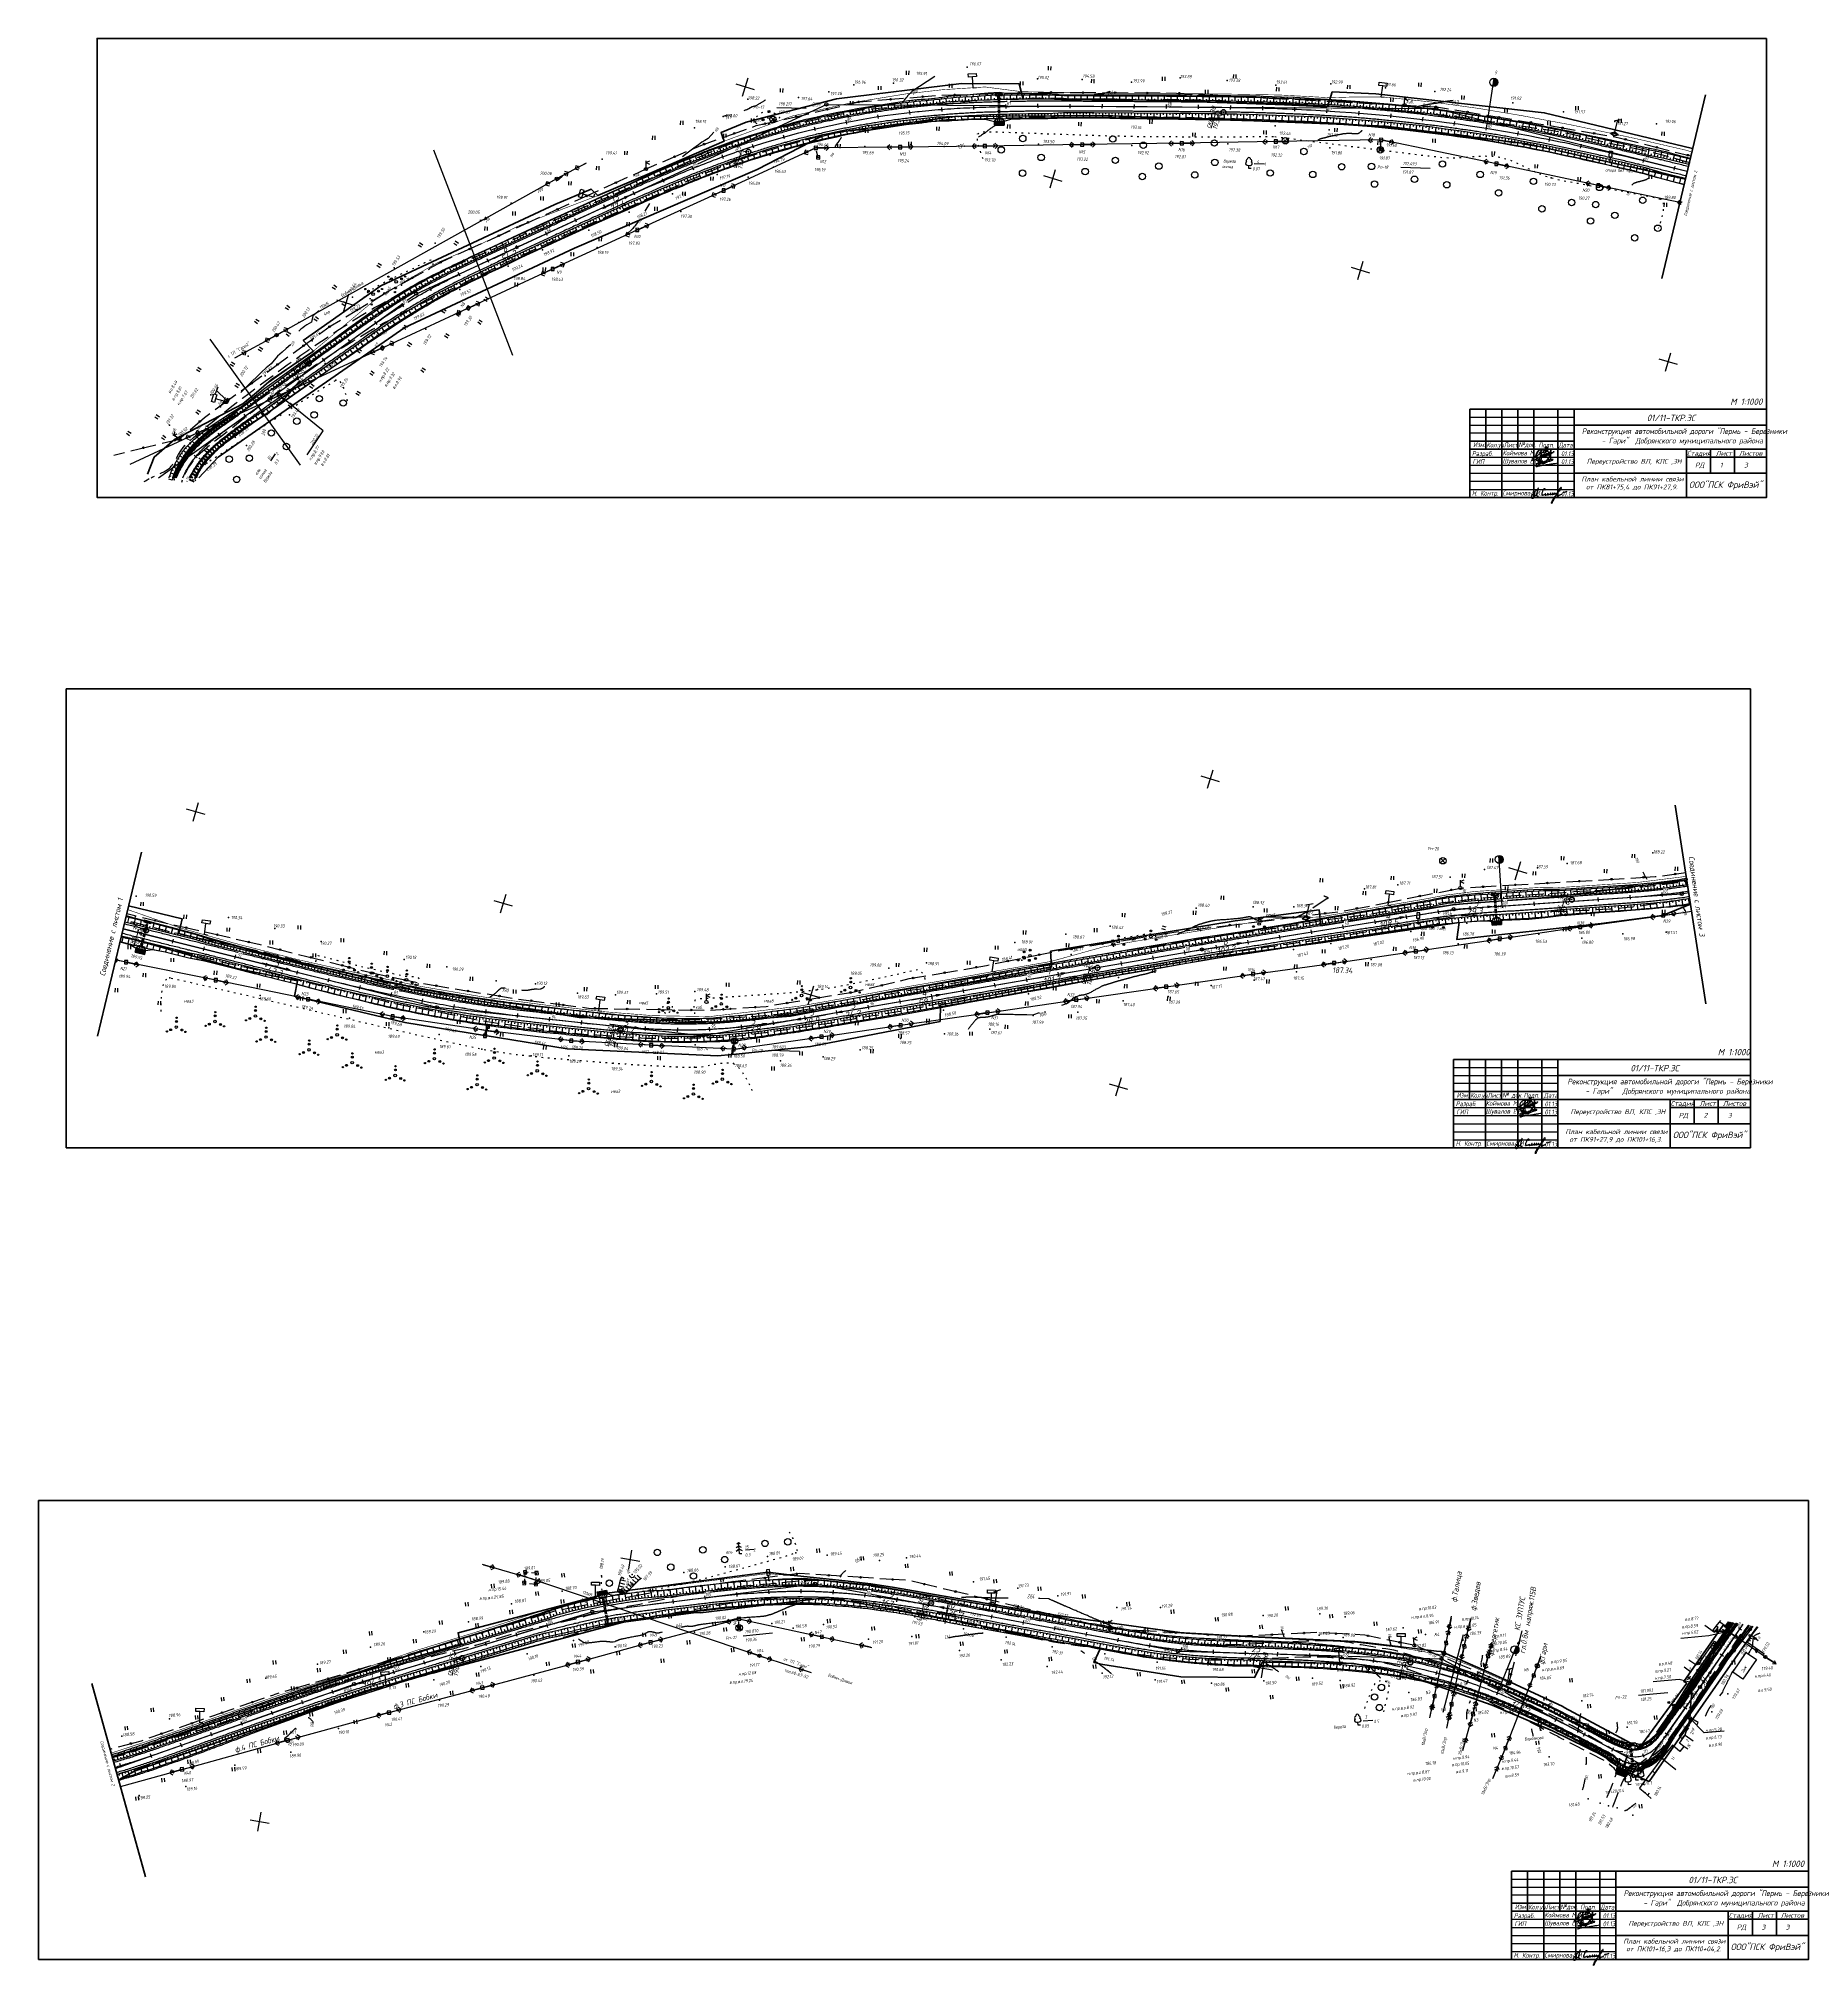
# Model space of a CAD drawing. Header units: millimetres. Extents: x 1808 to 2910, y -1045 to 155.
import ezdxf
from ezdxf.enums import TextEntityAlignment as Align

# ---------------------------------------------------------------- set-up
doc = ezdxf.new("R2010")
doc.units = ezdxf.units.MM
for name, pattern in [('ACAD_ISO02W100', [15, 12, -3]), ('CONTI', [0]), ('STROT', [1.7, 0.5, -1.2])]:
    doc.linetypes.add(name, pattern=pattern)
for name, color, linetype, lineweight in [('10', 1, 'Continuous', 35), ('геология', 7, 'Continuous', 20), ('Гравий', 30, 'Continuous', 35), ('КОПИЯ_ОСЬ_13_ОТКОСЫ', 7, 'Continuous', 30), ('КОПИЯ_ОСЬ_ГРАНИЦЫ_ПОЛОС', 7, 'Continuous', 30), ('КОПИЯ_ОСЬ_ОТКОСЫ', 7, 'Continuous', 30), ('ЛИНИЯ', 7, 'Continuous', 18), ('ОСЬ_ВЕРХ_ПОКРЫТИЯ_ГРАНИЦЫ_ПОЛОС', 7, 'Continuous', 30), ('ОСЬ_ВЕРХ_ПОКРЫТИЯ_ОСЬ', 1, 'Continuous', 30), ('Ось_примыкания', 1, 'Continuous', 35), ('проект', 7, 'Continuous', 80), ('Тротуар', 40, 'Continuous', 35), ('Трубы мет.', 7, 'ACAD_ISO02W100', 30), ('Уклоны ПЧ', 5, 'Continuous', 30)]:
    doc.layers.add(name, color=color, linetype=linetype, lineweight=lineweight)
for name, color, linetype in [('_Оформление', 7, 'Continuous'), ('_Ростелеком', 6, 'Continuous'), ('GOR_BDEFAULT', 212, 'CONTI'), ('NAD_MDEFAULT', 7, 'CONTI'), ('PI_OTDEFAULT', 172, 'CONTI'), ('PI_TTDEFAULT', 5, 'CONTI'), ('PLN_O', 7, 'CONTI'), ('SETKR', 2, 'CONTI'), ('SIT_LDEFAULT', 7, 'CONTI'), ('USLZNDEFAULT', 7, 'CONTI'), ('ZAPSKDEFAULT', 7, 'CONTI'), ('канава', 7, 'Continuous'), ('канавы', 14, 'Continuous'), ('КОПИЯ_ОСЬ_ТАНГЕНСЫ', 1, 'Continuous'), ('ОСЬ_ВЕРХ_ПОКРЫТИЯ_КИЛОМЕТЫ', 1, 'Continuous'), ('ОСЬ_ВЕРХ_ПОКРЫТИЯ_ОТКОСЫ', 7, 'Continuous'), ('ОСЬ_ВЕРХ_ПОКРЫТИЯ_ПИКЕТЫ', 1, 'Continuous')]:
    doc.layers.add(name, color=color, linetype=linetype)
doc.layers.add('ЭЛЕКТРИКА', color=1, linetype='Continuous', lineweight=40, plot=False)
doc.styles.add('eskd', font='isocpeur.ttf', dxfattribs={"width": 1.2, "height": 2})
doc.styles.add('GPR', font='isocpeui.ttf', dxfattribs={"width": 0.8})
doc.styles.add('SHRFT', font='isocpeui.ttf')
doc.styles.get("Standard").update_dxf_attribs({"font": 'isocpeui.ttf'})
doc.styles.add('ГОСТ', font='isocpeur.ttf', dxfattribs={"height": 4})
doc.linetypes.add('Связь', pattern='A,12.5,[130,ltypeshp.shx,S=1,R=-30,X=0,Y=0.9],1,[130,ltypeshp.shx,S=1,R=-30,X=0,Y=0.9],1,[130,ltypeshp.shx,S=1,R=-30,X=0,Y=0.9],4.5', length=19)

# ---------------------------------------------------------------- blocks, each defined once
blk = doc.blocks.new('BL_333')
at = {"color": 0}
for p, q in [((-6, 0), (6, 0)), ((0, -6), (0, 6))]:
    blk.add_line(p, q, dxfattribs=at)
blk = doc.blocks.new('BL_2011')
at = {"color": 0}
for p, q in [((0, 0), (0, 2.4)), ((1.6, 0), (1.6, 2.4))]:
    blk.add_line(p, q, dxfattribs=at)
blk = doc.blocks.new('BL_2004')
at = {"color": 0}
blk.add_circle((0, 0), 2, dxfattribs=at)
blk = doc.blocks.new('BL_2014')
at = {"color": 0}
for p, q in [((-1, 2), (0, 0)), ((0, 0), (1, 2))]:
    blk.add_line(p, q, dxfattribs=at)
for centre in [(-1, 0), (1, 0)]:
    blk.add_circle(centre, 0.1, dxfattribs=at)
blk = doc.blocks.new('BL_12')
at = {"color": 0}
for p, q in [((1, 7), (-1, 7)), ((-1, 7), (-1, 3.6)), ((-1, 3.6), (0, 3.6)), ((0, 0), (0, 3.6)), ((0, 3.6), (1, 3.6)), ((0.8, 0), (0, 0)), ((1, 3.6), (1, 7))]:
    blk.add_line(p, q, dxfattribs=at)
blk = doc.blocks.new('BL_27')
at = {"color": 0}
for p, q in [((1, 1), (-1, 1)), ((-1, 1), (-1, -1)), ((1, -1), (1, 1)), ((-1, -1), (1, -1))]:
    blk.add_line(p, q, dxfattribs=at)
blk.add_circle((0, 0), 0.1, dxfattribs=at)
blk = doc.blocks.new('BL_4017')
at = {"color": 0}
for p, q in [((0, 1), (0, 5)), ((2, 5), (0, 4)), ((0, 4), (2, 3))]:
    blk.add_line(p, q, dxfattribs=at)
blk.add_circle((0, 0), 1, dxfattribs=at)
blk = doc.blocks.new('BL_13')
at = {"color": 0}
for p, q in [((-2.5, 7), (-2.5, 9)), ((-2.5, 9), (2.5, 9)), ((0, 7), (-2.5, 7)), ((0, 0), (0, 7)), ((2.5, 7), (0, 7)), ((2, 0), (0, 0)), ((2.5, 9), (2.5, 7))]:
    blk.add_line(p, q, dxfattribs=at)
blk = doc.blocks.new('BL_26')
at = {"color": 0}
for radius in [1, 0.1]:
    blk.add_circle((0, 0), radius, dxfattribs=at)
blk = doc.blocks.new('BL_7')
at = {"color": 0}
for p, q in [((-1.4, 1.4), (1.4, -1.4)), ((-1.4, -1.4), (1.4, 1.4))]:
    blk.add_line(p, q, dxfattribs=at)
blk.add_circle((0, 0), 2, dxfattribs=at)
blk = doc.blocks.new('BL_104')
at = {"color": 0}
for p, q in [((-0.9, 2), (0.9, 2)), ((0, 0), (0, 2)), ((1.5, 0), (0, 0))]:
    blk.add_line(p, q, dxfattribs=at)
for centre, radius, start, end in [((-1, 3.1), 1.1, 115, 270), ((-0.94, 4.8), 0.88, 100, 235), ((0, 5.8), 1.04, 358, 185), ((1, 3.1), 1.1, 270, 65), ((0.94, 4.8), 0.88, 305, 80)]:
    blk.add_arc(centre, radius, start, end, dxfattribs=at)
blk = doc.blocks.new('BL_105')
at = {"color": 0}
for p, q in [((0, 3), (-2, 1.8)), ((0, 5), (-1.6, 4)), ((0, 7), (-1, 6.2)), ((0, 5), (0, 7)), ((1, 6.2), (0, 7)), ((0, 3), (0, 5)), ((1.6, 4), (0, 5)), ((0, 0), (0, 3)), ((2, 1.8), (0, 3)), ((1.5, 0), (0, 0))]:
    blk.add_line(p, q, dxfattribs=at)
blk = doc.blocks.new('A$C25637593')
at = {"layer": 'Трубы мет.', "linetype": 'Continuous', "lineweight": 0}
h = blk.add_hatch(dxfattribs=at)
h.set_pattern_fill('ANSI37', color=256, scale=64, angle=180, style=0)
h.set_pattern_definition([(225, (2253.2026, 3680.535), (5.656854, -5.656854), []), (315, (2253.2026, 3680.535), (5.656854, 5.656854), [])])
h.paths.add_polyline_path([(49, 51), (79, 51), (79, -51), (49, -51)])
at = {"layer": 'Трубы мет.', "linetype": 'Continuous'}
for points in [[(0, 39), (0, 23), (0, 0), (0, -23), (0, -39)], [(0, 23), (8, 23), (8, 39), (0, 39)], [(8, -39), (8, -39), (40, -60), (40, -60), (40, 60), (8, 39), (8, 39)], [(40, 60), (49, 51)], [(88, 60), (79, 51)], [(0, -23), (8, -23), (8, -39), (0, -39)], [(40, -60), (49, -51)], [(79, -51), (88, -60)]]:
    blk.add_lwpolyline(points, dxfattribs=at)
at = {"layer": 'Трубы мет.', "linetype": 'Continuous', "lineweight": 0}
for points in [[(1, 22), (39, 22)], [(1, 22), (1, 0)], [(1, 0), (39, 0)], [(39, 0), (39, 22)], [(1, -1), (39, -1)], [(1, -1), (1, -22)], [(1, -22), (39, -22)], [(39, -22), (39, -1)]]:
    blk.add_lwpolyline(points, dxfattribs=at)
for points in [[(39, 23), (39, 58), (9, 38), (9, 23)], [(9, -23), (9, -38), (39, -58), (39, -23)]]:
    blk.add_lwpolyline(points, close=True, dxfattribs=at)
at = {"layer": 'Трубы мет.', "linetype": 'Continuous'}
for points in [[(40, 60), (88, 60), (88, -60), (40, -60)], [(49, 51), (79, 51), (79, -51), (49, -51)]]:
    blk.add_lwpolyline(points, close=True, dxfattribs=at)
at = {"layer": 'Трубы мет.', "ltscale": 1.2}
for points in [[(49, 51), (64, 36)], [(79, 51), (64, 36)], [(64, 36), (64, -36)], [(49, -51), (64, -36)], [(64, -36), (79, -51)]]:
    blk.add_lwpolyline(points, dxfattribs=at)
blk = doc.blocks.new('A$C76A07AE2')
at = {"layer": 'Трубы мет.', "linetype": 'Continuous', "lineweight": 0}
for p, q in [((-19, 44), (-8, 44)), ((-19, 44), (-19, 23)), ((-19, 23), (0, 23)), ((-19, 22), (-1, 22)), ((-19, 22), (-19, 0)), ((-19, 22), (-19, 22)), ((-4, 45), (-1, 45)), ((-1, 22), (-1, 0)), ((-19, 0), (-19, -20)), ((-19, -20), (-19, -22)), ((-19, -22), (-1, -22)), ((-19, -23), (0, -23)), ((-19, -23), (-19, -44)), ((-19, -44), (-8, -44)), ((-1, 0), (-1, -20)), ((-1, -20), (-1, -22))]:
    blk.add_line(p, q, dxfattribs=at)
at = {"layer": 'Трубы мет.', "linetype": 'Continuous'}
blk.add_lwpolyline([(-20, -45), (0, -45), (0, 45), (-20, 45)], close=True, dxfattribs=at)
at = {"layer": 'Трубы мет.', "linetype": 'Continuous', "lineweight": 0}
blk.add_lwpolyline([(-19, 0), (-1, 0)], dxfattribs=at)
blk.add_lwpolyline([(-19, 0), (-1, 0)], dxfattribs=at)
at = {"layer": 'Трубы мет.', "linetype": 'Continuous'}
for points in [[(-8, 45), (-8, 23), (0, 23)], [(-8, -45), (-8, -23), (0, -23)]]:
    blk.add_lwpolyline(points, dxfattribs=at)
blk = doc.blocks.new('6')
at = {"layer": 'канава', "color": 5, "linetype": 'Continuous', "lineweight": 30}
for p, q in [((-1.5, -1.25), (-1.5, 1.25)), ((0, 0.75), (-1.5, 1.25)), ((0, 0.75), (0, -0.75)), ((0, -0.75), (-1.5, -1.25))]:
    blk.add_line(p, q, dxfattribs=at)
blk = doc.blocks.new('*U118')
at = {"layer": 'КОПИЯ_ОСЬ_13_ОТКОСЫ'}
for points in [[(0, 0), (0.1, -0.3), (0.4, -1.2), (0.7, -2.3), (1.5, -5.1), (3.7, -12.4), (5.1, -17), (6.2, -20.6), (7.3, -24.3)], [(0, 0), (0.1, -0.3), (0.4, -1.2), (0.7, -2.3), (1.5, -5.1), (3.7, -12.4), (5.1, -17), (6.2, -20.6), (7.3, -24.3)], [(1.2, -3.8), (1.1, -3.8)], [(1.7, -5.7), (1.7, -5.7)], [(2.3, -7.7), (2.3, -7.7)], [(2.9, -9.6), (2.9, -9.6)], [(3.5, -11.5), (3.5, -11.5)], [(4, -13.4), (4, -13.4)], [(4.6, -15.3), (4.6, -15.3)], [(5.2, -17.2), (5.2, -17.2)], [(5.8, -19.1), (5.8, -19.1)], [(6.3, -21.1), (6.3, -21.1)], [(6.9, -23), (6.9, -23)]]:
    blk.add_lwpolyline(points, dxfattribs=at)
blk = doc.blocks.new('Стрелка')
at = {"layer": 'Уклоны ПЧ', "ltscale": 2}
for points in [[(0, 0), (0, 18)], [(0, 0), (-0.6, 2.6)], [(0, 0), (0.5, 2.6)]]:
    blk.add_lwpolyline(points, dxfattribs=at)
blk = doc.blocks.new('A$C14F24BE0')
at = {"lineweight": 30, "true_color": 0x0718b0}
blk.add_hatch(color=164, dxfattribs=at).paths.add_polyline_path([(2.6, -4.3, 1), (2.2, -4.3, 1)])
at = {"color": 164, "lineweight": 30, "true_color": 0x0718b0}
blk.add_line((0.2, -3.8), (2.1, -3.5), dxfattribs=at)
blk.add_circle((2.4, -4.3), 0.188, dxfattribs=at)
for points, knots in [([(-0.5, -3.7), (-0.4, -3.7), (-0.5, -3.3), (-1.2, -3.4), (-1.4, -4.2), (-1.7, -4.9), (-1.2, -5.5), (-0.4, -5.6), (0.2, -5.1), (0.6, -4.3), (0.5, -3.4), (0.5, -2.4), (0.6, -1.4), (1.4, -0.6), (2.2, 0), (2.7, 0.4), (2.9, 0.9), (2.6, 0.9), (2.6, 0.6), (2.5, 0.2), (2.2, -1), (1.8, -2.5), (1.5, -3.8), (1.4, -4.2)], [0, 0, 0, 0, 0.31279, 0.75166, 1.67129, 2.412495, 2.97956, 3.712448, 4.564632, 5.298338, 6.207276, 7.322922, 8.192226, 9.305227, 10.401145, 11.26622, 11.411446, 11.655096, 11.818609, 12.118108, 13.018743, 15.498507, 16.84405, 16.84405, 16.84405, 16.84405]), ([(6.8, 0.1), (6.8, 0.1), (6.7, 0), (6.7, -0.3), (6.9, -0.3), (7.1, -0.2), (7.1, 0.2), (6.9, 0.4), (6.2, 0.4), (5.6, -0.6), (5.2, -1.7), (4.8, -2.7), (4.9, -3.3), (4.9, -3.8), (5.6, -3.5), (6.1, -3.4), (6.8, -3), (7.2, -3), (7.4, -2.8), (7.3, -2.7), (7.1, -3), (7, -3.2), (6.9, -3.4), (7.2, -3.7), (7.7, -3.5), (8.1, -3.2), (8.6, -3), (8.8, -2.8), (9, -2.5), (8.8, -2.3), (8.6, -2.7), (8.5, -2.9), (8.5, -3.3), (8.8, -3.5), (9.3, -3.2), (9.9, -3), (10.3, -2.7), (10.7, -2.4), (10.5, -2.2), (10.3, -2.4), (10.2, -2.6), (10, -3.1), (10.6, -3.3), (11.1, -2.9), (11.7, -2.8), (12.1, -2.5), (11.8, -2.3), (11.4, -2.3), (11.6, -2.8), (11.3, -3), (11.5, -3.3), (11.9, -3), (12.4, -3), (12.7, -2.7), (13.3, -2.5), (12.9, -2.2), (12.8, -2.5), (12.7, -2.8), (13.1, -3), (13.5, -2.8), (14.2, -2.4), (15.1, -1.7), (16.1, -0.8), (16.8, 0), (17.1, 0.6), (17.1, 1), (17, 1.2), (16.6, 1), (16.2, 0.6), (15.7, -0.2), (15.1, -1.2), (14.3, -2.8), (13.3, -4.8), (12.4, -6.4), (11.7, -7.4), (11.5, -8.1), (11.3, -8.4), (11.1, -8.8), (10.9, -8.3), (11.3, -7.7), (11.8, -6.4), (12.5, -5.1), (13.3, -4.1), (13.8, -3.6), (14.2, -3.3), (14.5, -3.1), (14.9, -3.1), (14.9, -3.5), (14.9, -3.7), (14.9, -4.2), (15.6, -3.6), (16.1, -3.5), (16.8, -3.2), (17.2, -3), (17.4, -2.8)], [0, 0, 0, 0, 0.153221, 0.357613, 0.493352, 0.692414, 0.989555, 1.291204, 1.742475, 2.730709, 4.388355, 5.38085, 5.890004, 6.210585, 6.551316, 7.411083, 8.194482, 8.718166, 8.790248, 8.89267, 9.06287, 9.519825, 9.702443, 9.829766, 10.435215, 11.015499, 11.49759, 11.887822, 12.060708, 12.208429, 12.520036, 12.814383, 13.166868, 13.362181, 13.847388, 14.598378, 15.26698, 15.529718, 15.699557, 15.900859, 16.243469, 16.632814, 16.858518, 17.69493, 18.466617, 18.679008, 18.929614, 19.198499, 19.673231, 19.908465, 20.088794, 20.397375, 21.067588, 21.542627, 21.930537, 22.170782, 22.471297, 22.757892, 23.004436, 23.42, 24.091694, 25.523516, 26.827085, 28.102709, 28.675735, 28.89724, 29.125716, 29.34922, 29.98644, 30.948008, 32.136516, 33.563641, 36.408284, 38.532782, 39.355909, 40.072242, 40.473339, 40.729918, 40.841553, 41.667047, 43.020408, 44.981349, 46.112506, 46.72121, 47.181361, 47.566749, 47.800475, 48.112253, 48.4229, 48.579857, 49.244021, 49.968175, 50.605834, 51.320527, 51.320527, 51.320527, 51.320527]), ([(18.1, -2.2), (18.3, -2), (18.8, -1.8), (19.7, -1.5), (20.3, -1.1), (20.8, -1.1)], [0, 0, 0, 0, 0.757468, 1.46659, 2.831229, 2.831229, 2.831229, 2.831229])]:
    blk.add_open_spline(points, degree=3, knots=knots, dxfattribs=at)
blk = doc.blocks.new('A$C6218632A')
at = {"layer": 'ЭЛЕКТРИКА', "color": 0, "linetype": 'ByBlock', "lineweight": -2}
for points, knots in [([(2, 1.2), (2, 0.8), (1.8, -0.2), (1.6, -1.6), (-0.4, -2.7), (-0.7, -0.6), (0.8, 0.3), (2.4, 1), (3.9, 1.8), (4.5, 3.2), (5.1, 3.8), (5, 5.1), (4.5, 3.6), (4.4, 2.8), (4.4, 1.5), (4.5, 0.2), (4.6, -0.9), (4.5, -1.7), (4.5, -2.2), (4.2, -3.1), (3.8, -2.5), (3.8, -2), (3.7, -1.5), (3.7, -1.1), (3.7, -0.7), (3.9, -0.4), (4, 0), (4.1, 0.6), (4.4, 1.2), (4.7, 2), (5.1, 2.5), (5.7, 3.1), (5.8, 2.7), (5.9, 2.5)], [0, 0, 0, 0, 1.216621, 2.86, 4.494114, 5.503199, 7.547548, 9.093933, 10.97122, 12.45814, 13.183829, 13.892107, 14.667871, 15.870181, 16.997792, 18.479138, 19.702196, 20.248434, 20.972138, 21.575858, 21.938568, 22.632065, 23.04127, 23.45184, 23.813692, 24.214111, 24.564576, 25.103265, 25.878183, 26.701555, 27.423218, 27.986195, 28.483433, 28.483433, 28.483433, 28.483433]), ([(8.2, 4.3), (8, 4.2), (7.6, 4.1), (7.1, 3.9), (6.7, 3.6), (6.4, 3.8), (6.2, 3.9), (6, 4.1), (5.8, 4.2), (5.5, 4.3), (5.1, 4.3), (4.4, 4.3), (3.5, 4.1), (2.6, 3.5), (1.8, 2.8), (1.5, 1.9), (1.3, 1), (1.3, 0.1), (1.4, -0.6), (1.6, -1.2), (1.8, -1.8), (2.1, -2.4), (2.8, -3), (3.9, -3.4), (5.1, -3.5), (6.5, -3.1), (7.6, -2.5), (8.8, -1.7), (9, -1), (9, -0.7)], [0, 0, 0, 0, 0.550224, 1.191183, 1.622114, 1.939836, 2.19685, 2.348396, 2.641954, 2.905273, 3.358709, 3.86517, 4.910957, 6.036244, 7.099431, 7.97607, 9.014585, 9.751213, 10.50375, 11.158115, 11.811474, 12.458613, 13.119138, 14.38981, 15.828036, 16.881878, 18.42347, 19.87406, 20.731176, 20.731176, 20.731176, 20.731176]), ([(4.4, 1.1), (4.5, 1.2), (4.7, 1.4), (5, 1.4), (5.1, 1.3), (5.1, 1.1), (5, 0.9), (5.1, 0.6), (5.1, 0.4), (5.2, 0.2), (5.3, 0), (5.6, 0.1), (5.7, 0.3), (5.9, 0.6), (5.8, 1), (5.8, 1.4), (6.2, 1.7), (6.5, 1.4), (6.5, 1), (6.5, 0.7), (6.5, 0.4), (6.2, 0.2), (6, 0.2), (5.8, 0.2), (5.8, 0.4), (5.8, 0.7), (6.2, 0.6), (6.5, 0.7), (6.7, 0.9), (6.8, 1.2), (6.8, 1.9), (6.8, 1.2), (6.7, 0.9), (6.8, 0.6), (6.8, 0.5), (6.9, 0.4), (7, 0.4), (7.1, 0.5), (7.1, 0.6), (7.2, 0.8), (7.2, 0.9), (7.2, 1), (7.3, 1.2), (7.3, 1.3), (7.3, 1.4), (7.3, 1.5), (7.3, 1.8), (7.2, 1.4), (7.3, 1.3), (7.3, 1.1), (7.3, 1.1), (7.3, 1), (7.3, 0.9), (7.3, 0.8), (7.3, 0.6), (7.3, 0.4), (7.5, 0.5), (7.6, 0.5)], [0, 0, 0, 0, 0.496119, 0.651509, 0.822656, 1.020696, 1.200838, 1.472307, 1.717279, 1.943141, 2.143103, 2.330431, 2.592975, 2.945138, 3.372415, 3.787425, 4.112224, 4.44068, 4.834392, 5.149905, 5.488589, 5.712148, 5.972129, 6.113542, 6.213496, 6.399091, 6.854329, 7.154318, 7.39061, 7.684081, 8.129512, 8.574943, 8.892635, 9.134623, 9.310707, 9.363216, 9.47464, 9.604325, 9.737043, 9.890018, 10.084944, 10.197839, 10.275861, 10.434465, 10.583035, 10.68275, 10.860739, 11.113365, 11.317518, 11.465995, 11.521675, 11.558792, 11.595913, 11.809299, 12.006538, 12.119562, 12.375391, 12.375391, 12.375391, 12.375391]), ([(6.4, 3.6), (6.3, 3.6), (6.3, 3.5), (6.2, 3.4), (6.1, 3.2), (6.2, 3), (6.2, 2.8), (6.2, 2.7), (6.4, 2.4), (6.7, 2.4), (7, 2.4), (7.4, 2.7), (7.5, 3), (7.6, 3.3), (7.6, 3.7), (7.5, 4), (7.5, 4.4), (7.4, 4.9), (7.4, 5.4), (7.3, 5.8), (7.5, 6.1), (7.4, 6.6), (7.6, 5), (7.6, 4.7), (7.9, 2.4), (8.1, 3.5), (8.3, 4), (8.4, 4.8), (8.5, 5.2), (8.7, 6.3), (8.2, 5.7), (8.5, 4.8), (8.6, 3.9), (8.7, 3.1), (9.2, 3), (9.5, 3)], [0, 0, 0, 0, 0.118708, 0.283153, 0.508507, 0.683718, 0.861871, 1.055389, 1.281684, 1.56958, 1.999735, 2.263254, 2.727804, 3.03837, 3.345159, 3.748428, 4.084118, 4.590028, 5.05489, 5.630673, 5.896078, 6.1185, 6.753042, 8.372403, 9.622969, 10.077373, 10.810653, 11.454077, 12.34475, 12.956405, 13.008846, 14.522349, 15.372925, 15.922063, 16.654094, 16.654094, 16.654094, 16.654094]), ([(6.9, 2), (6.9, 2), (6.9, 2.1), (6.9, 2.2), (6.9, 2.3), (7, 2.4), (7.1, 2.4), (7.1, 2.3)], [0, 0, 0, 0, 0.0785862, 0.242986, 0.3060295, 0.4223142, 0.4868299, 0.4868299, 0.4868299, 0.4868299]), ([(7.7, 0.9), (7.7, 0.8), (7.8, 0.8), (7.8, 0.9), (7.8, 1), (7.8, 1), (7.7, 1.1), (7.6, 1.1), (7.6, 1), (7.6, 0.9), (7.6, 0.7), (7.6, 0.6), (7.8, 0.6), (7.9, 0.6), (8, 0.7), (8, 0.8), (8.1, 0.9), (8.1, 1.1), (8.1, 1.3), (8.1, 1.5), (8.1, 1.7), (8, 2), (8, 2.6), (8, 1.8), (8, 1.6), (8.1, 1.4), (8.1, 1.2), (8.1, 1.1), (8.2, 1), (8.2, 0.9), (8.4, 0.7), (8.7, 1), (8.7, 1.3), (8.8, 1.7), (8.8, 1.9), (8.8, 2.5), (8.8, 2.1), (8.8, 1.9), (8.8, 1.7), (8.8, 1.5), (8.8, 1.3), (8.9, 1.1), (8.9, 0.9), (9, 1), (9.2, 0.9), (9.3, 1.3), (9.3, 1.6), (9.3, 1.9), (9.2, 2.2), (9.5, 2.5), (9.7, 2.4), (9.9, 2.2), (9.8, 2.5), (9.4, 2.5), (9.3, 2.2), (9.3, 1.9), (9.3, 1.6), (9.3, 1.3), (9.5, 1.1), (9.6, 0.9), (9.9, 1.1), (10, 1.3), (10, 1.5), (10, 1.7), (10, 1.9), (10, 2.1), (10, 2.2), (9.9, 2.3), (9.8, 2.4), (9.7, 2.3), (9.8, 2.2), (10, 2.2), (10, 2.3), (10.2, 2.4), (10.2, 2.5), (10.3, 2.7), (10.4, 2.9), (10.4, 3.1), (10.5, 3.2), (10.7, 3.4), (10.8, 3.7), (10.9, 4.1), (10.4, 4.4), (10.4, 4), (10.4, 3.8), (10.4, 3.4), (10.4, 3.1), (10.4, 2.8), (10.4, 2.5), (10.4, 2.1), (10.3, 1.7), (10.4, 1.4), (10.4, 1.1), (10.4, 0.8), (10.5, 0.5), (10.5, 0.2), (10.5, -0.1), (10.5, -0.5), (10.5, -0.9), (10.5, -1.3), (10.3, -1.8), (10, -2.2), (9.4, -2.3), (9.3, -1.8), (9.3, -1.4), (9.3, -1), (9.4, -0.7), (9.5, -0.3), (9.7, 0), (9.9, 0.3), (10.1, 0.5), (10.3, 0.8), (10.5, 1.3), (10.7, 1.6), (10.9, 1.7)], [0, 0, 0, 0, 0.112047, 0.194924, 0.263254, 0.34956, 0.411074, 0.535381, 0.597512, 0.765688, 0.877502, 1.055198, 1.133063, 1.267261, 1.4052, 1.531064, 1.692114, 1.797318, 2.100324, 2.273725, 2.508879, 2.64738, 3.054804, 3.701914, 3.811019, 3.915461, 4.151835, 4.284388, 4.419739, 4.551836, 4.650087, 5.054369, 5.312583, 5.645619, 6.017608, 6.359419, 6.548212, 6.733226, 7.029984, 7.199114, 7.385571, 7.586763, 7.770319, 7.795181, 8.029342, 8.207128, 8.749797, 8.957039, 9.260919, 9.700134, 9.735704, 9.949679, 10.042887, 10.420575, 10.696721, 10.908513, 11.207826, 11.610088, 11.724501, 12.031879, 12.283874, 12.438323, 12.571216, 12.873349, 13.150563, 13.298389, 13.374297, 13.564905, 13.632381, 13.729137, 13.831553, 13.965102, 14.090678, 14.215073, 14.4204, 14.59231, 14.81698, 14.915667, 15.161749, 15.31149, 15.658681, 16.085535, 16.432665, 16.631066, 16.918543, 17.29932, 17.618537, 17.849443, 18.27685, 18.601425, 18.986076, 19.303314, 19.575951, 19.892478, 20.131507, 20.493425, 20.79769, 21.231918, 21.61385, 22.012982, 22.469598, 23.081108, 23.508948, 23.843257, 24.320163, 24.6876, 25.07669, 25.46302, 25.822922, 26.141993, 26.47151, 26.807894, 27.255978, 27.913388, 27.913388, 27.913388, 27.913388]), ([(11.1, 2.1), (11.1, 2.2), (11, 2.3), (11, 2.6), (11.1, 2.8), (11.3, 2.9), (11.4, 2.7), (11.4, 2.7), (11.4, 2.4), (11.4, 2.5), (11.5, 2.6), (11.6, 2.7), (11.7, 2.6), (11.8, 2.6), (11.9, 2.5), (11.8, 2.4), (11.7, 2.3), (11.6, 2.2), (11.4, 2.2), (11.3, 2.2), (11.2, 2.1), (11.1, 2.1), (10.9, 2.1), (10.9, 2.1), (10.9, 2)], [0, 0, 0, 0, 0.203114, 0.443788, 0.738793, 0.892148, 1.011452, 1.16472, 1.294079, 1.312018, 1.436857, 1.609751, 1.70903, 1.800525, 1.876218, 2.001803, 2.102334, 2.263861, 2.37303, 2.576259, 2.689773, 2.803296, 2.893038, 2.964801, 2.964801, 2.964801, 2.964801]), ([(12, 3.3), (12.1, 3.3), (12.3, 3.4), (12.5, 3.3), (12.6, 3.1), (12.6, 3), (12.5, 2.9)], [0, 0, 0, 0, 0.2515771, 0.5409778, 0.7122563, 0.9029155, 0.9029155, 0.9029155, 0.9029155])]:
    blk.add_open_spline(points, degree=3, knots=knots, dxfattribs=at)
blk = doc.blocks.new('A$C54C13FF2')
at = {"color": 182, "lineweight": 30}
for points, knots in [([(0.8, 4.6), (0.8, 4.6), (1, 4.6), (0.8, 4.5), (0.8, 4.6), (0.7, 4.7), (1, 4.9), (1.2, 5.2), (1.6, 5.5), (2, 5.5), (2.3, 5.6), (2.5, 5.5), (2.4, 5.2), (2.3, 4.8), (2, 4.3), (1.6, 4), (1.5, 3.7), (1.3, 3.6), (1.4, 3.7), (1.5, 3.7), (1.7, 3.8), (2, 3.8), (2.4, 3.6), (2.1, 3.1), (1.8, 2.5), (1.2, 2), (0.6, 1.7), (0.2, 1.6), (0, 1.5)], [0, 0, 0, 0, 0.144816, 0.240176, 0.309233, 0.378382, 0.62109, 1.127388, 1.559392, 2.061245, 2.251565, 2.417324, 2.630671, 3.138748, 3.667492, 4.230133, 4.648637, 4.66273, 4.699155, 4.824553, 5.091414, 5.41419, 5.649534, 6.060514, 6.795844, 7.695243, 8.4424, 8.924507, 8.924507, 8.924507, 8.924507]), ([(4.5, 2.7), (4.4, 2.7), (4.1, 2.6), (3.9, 2.4), (3.7, 2.2), (3.7, 2), (4, 1.9), (4.4, 2), (4.8, 2.5), (5.4, 2.8), (5.5, 3.2), (5.8, 3.2), (5.7, 3.1), (5.6, 3), (5.3, 2.8), (5.1, 2.5), (4.8, 2.3), (4.7, 2), (4.7, 1.9), (4.7, 1.8), (5, 1.9), (5.4, 1.9), (5.9, 2.4), (6.5, 2.8), (7, 3), (8.1, 3.5), (9.3, 3.6), (10.2, 4.2), (10.6, 4.2), (10.8, 4.6), (9.8, 4.6), (9, 4.5), (7.3, 4.1), (5.4, 3.3), (2.8, 1.7), (1.3, 1.2), (0, 0), (0.2, 0.1), (0.6, 0), (1.8, 0.6), (3.6, 0.8), (6.1, 1.2), (8.7, 1.6), (10.7, 1.9), (12.3, 2.1), (13.2, 2.4), (13.8, 2.4)], [0, 0, 0, 0, 0.29858, 0.633476, 0.902137, 1.086957, 1.289204, 1.656644, 2.346306, 3.125394, 3.508101, 3.561159, 3.602142, 3.683917, 4.04915, 4.522294, 4.980436, 5.13351, 5.206596, 5.277818, 5.41872, 5.815913, 6.767082, 7.340938, 7.85738, 8.447832, 10.736442, 11.336769, 11.705826, 11.87945, 12.357395, 13.547075, 15.135573, 17.179771, 19.933214, 23.650458, 23.701113, 23.773834, 24.156681, 25.108478, 27.209493, 29.784304, 32.857291, 34.888328, 35.860335, 37.68574, 37.68574, 37.68574, 37.68574]), ([(2, 2.1), (1.9, 1.9), (2.3, 3), (2.8, 3.1), (3.3, 3.6), (3.8, 3.9), (4.1, 3.4), (3.6, 2.8), (3.1, 2.2), (2.5, 1.8), (2.3, 1.5), (2, 1.4), (1.8, 1.8), (2, 2), (2, 2.2), (2, 2.3)], [0, 0, 0, 0, 0.580362, 1.313295, 2.149647, 2.566363, 2.821987, 3.502335, 4.656923, 5.1745, 5.551264, 5.7689, 6.051946, 6.413741, 6.602979, 6.602979, 6.602979, 6.602979])]:
    blk.add_open_spline(points, degree=3, knots=knots, dxfattribs=at)
blk = doc.blocks.new('BL_2010')
at = {"color": 0}
for centre, radius in [((0, 0), 0.8), ((0, 3.46), 0.6), ((0, 5.78), 0.4), ((0, 3.46), 0.3), ((-5.78, -2.88), 0.4), ((-3.46, -1.74), 0.6), ((-3.46, -1.74), 0.3), ((3.46, -1.74), 0.6), ((3.46, -1.74), 0.3), ((5.78, -2.88), 0.4)]:
    blk.add_circle(centre, radius, dxfattribs=at)
blk = doc.blocks.new('BL_2009')
at = {"color": 0}
for centre, radius in [((0, 0), 0.8), ((0, 3.46), 0.6), ((0, 3.46), 0.3), ((-3.46, -1.74), 0.6), ((-3.46, -1.74), 0.3), ((3.46, -1.74), 0.6), ((3.46, -1.74), 0.3)]:
    blk.add_circle(centre, radius, dxfattribs=at)
blk = doc.blocks.new('*U120')
at = {"layer": 'КОПИЯ_ОСЬ_13_ОТКОСЫ'}
for points in [[(0, 0), (0.8, -7.9), (1, -10), (1.9, -27.8), (2.3, -42.6)], [(0, 0), (0.7, -7.9), (0.9, -10), (1.8, -27.8), (2.3, -42.6)], [(0.4, -4), (0.4, -4)], [(0.6, -6), (0.6, -6)], [(0.7, -8), (0.8, -8)], [(0.9, -10), (0.9, -10)], [(1, -12), (1.1, -12)], [(1.1, -14), (1.1, -14)], [(1.2, -16), (1.3, -15.9)], [(1.3, -18), (1.3, -17.9)], [(1.4, -19.9), (1.5, -19.9)], [(1.5, -21.9), (1.5, -21.9)], [(1.6, -23.9), (1.7, -23.9)], [(1.7, -25.9), (1.7, -25.9)], [(1.8, -27.9), (1.9, -27.9)], [(1.9, -29.9), (1.9, -29.9)], [(1.9, -31.9), (2, -31.9)], [(2, -33.9), (2, -33.9)], [(2.1, -35.9), (2.1, -35.9)], [(2.2, -37.9), (2.2, -37.9)], [(2.2, -39.9), (2.3, -39.9)], [(2.3, -41.9), (2.3, -41.9)]]:
    blk.add_lwpolyline(points, dxfattribs=at)
blk = doc.blocks.new('*U121')
at = {"layer": 'КОПИЯ_ОСЬ_13_ОТКОСЫ'}
blk.add_lwpolyline([(0, 0), (0, -0.8), (0.1, -1.8)], dxfattribs=at)
blk.add_lwpolyline([(0, 0), (0, -0.8), (0.1, -1.8)], dxfattribs=at)
blk = doc.blocks.new('*U122')
at = {"layer": 'КОПИЯ_ОСЬ_13_ОТКОСЫ'}
for points in [[(0, 0), (0, -0.8), (0.1, -1.8)], [(0, 0), (0.1, -1.8)]]:
    blk.add_lwpolyline(points, dxfattribs=at)

msp = doc.modelspace()

# ---------------------------------------------------------------- hatches: boundary and pattern name
at = {"layer": 'Гравий', "ltscale": 7}
for points in [[(2791.2, -921.6), (2790.3, -925.5), (2795.4, -927.3), (2794.5, -922.7)], [(2795.4, -927.3), (2796.3, -927.6), (2797.8, -923.8), (2794.5, -922.7)]]:
    msp.add_hatch(color=256, dxfattribs=at).paths.add_polyline_path(points)
at = {"layer": 'Тротуар', "lineweight": 30, "ltscale": 7}
for points in [[(2863.2, -831.5), (2862.1, -831.3), (2858.9, -836), (2836.7, -868.3), (2826.3, -885.1), (2815.9, -899.9), (2816.7, -900.6), (2827.1, -885.6), (2837.6, -868.9), (2855.2, -843.2), (2855.8, -842.4), (2859.8, -836.6)], [(2855.2, -843.2), (2857.2, -844.6), (2857.7, -843.8), (2855.8, -842.4)], [(2862.9, -848.6), (2864.6, -849.7), (2865.2, -848.9), (2863.5, -847.7)]]:
    msp.add_hatch(color=256, dxfattribs=at).paths.add_polyline_path(points)

# ---------------------------------------------------------------- linework, layer by layer
at = {"lineweight": 50}
for p, q in [((2846.2, 120.4), (2819, 5.8)), ((2827.4, -322.2), (2846.5, -446)), ((1871.7, -351.5), (1844.4, -466.2)), ((1840.7, -869.5), (1874.3, -990))]:
    msp.add_line(p, q, dxfattribs=at)
at = {"linetype": 'Continuous'}
msp.add_line((2053.7, 86), (2102.8, -41.9), dxfattribs=at)
at = {"ltscale": 7}
for points in [[(1970.7, -110.5), (1914.6, -31.9)], [(2682.8, -887.3), (2695.4, -839)], [(2678.8, -862.8), (2688.4, -865.7)]]:
    msp.add_lwpolyline(points, dxfattribs=at)
at = {"linetype": 'Continuous'}
msp.add_lwpolyline([(1975, -103.9), (1984.9, -89), (1957.6, -66.9)], dxfattribs=at)
at = {"layer": '10'}
for points in [[(2838.2, 86.9), (2745.7, 109.1), (2745.7, 109.1), (2640.8, 121), (2613.6, 122.1), (2610.6, 112.9), (2583.8, 114.1), (2560.4, 114.9), (2511, 116.6), (2471.5, 117.9), (2421, 117.5), (2418.5, 127.2), (2382.7, 127.3), (2304.7, 117.9), (2248.4, 103.3), (2232.8, 96.8), (2234.7, 91.4), (2189.6, 72), (2156, 57.5), (2152, 61.6), (2129.3, 52), (2020.8, 1.3), (1972.5, -32.8), (1978.9, -39.3), (1952.6, -57.2), (1943.3, -65.1), (1934.8, -72.3), (1892.2, -94.5), (1879.6, -105.4), (1875.4, -116)], [(2833.7, 67.7), (2735.1, 89.8), (2647.2, 100.8), (2559.5, 104.3), (2471.1, 107.4), (2378.4, 106.7), (2305.8, 97.1), (2295.2, 94.3), (2295.2, 94.3), (2255.3, 73.8), (2141.6, 24.7), (2035.7, -24.7), (1963.9, -74.6), (1919.5, -105.5), (1907.5, -118.3)], [(1907.5, -118.3), (1919.5, -105.5), (1963.9, -74.6), (2035.7, -24.7), (2141.6, 24.7), (2255.3, 73.8), (2295.2, 94.3), (2295.2, 94.3), (2305.8, 97.1), (2378.4, 106.7), (2471.1, 107.4), (2559.5, 104.3), (2647.2, 100.8), (2735.1, 89.8), (2833.7, 67.7)], [(1875.4, -116), (1879.6, -105.4), (1892.2, -94.5), (1934.8, -72.3), (1943.3, -65.1), (1952.6, -57.2), (1978.9, -39.3), (1972.5, -32.8), (2020.8, 1.3), (2129.3, 52)], [(2834.6, -368.8), (2752.5, -379.4), (2722.9, -381.7)], [(1859.1, -404.2), (1868.6, -406.4), (1931.2, -424.1), (1969, -431.7), (1967, -441.3), (2035.9, -457.6), (2035.9, -457.6), (2085.4, -465.7), (2087.2, -460.4), (2087.6, -460.5), (2085.8, -465.7), (2136.9, -474), (2230.7, -478.4), (2239.6, -477.5), (2240.2, -472), (2240.7, -472), (2240, -477.5), (2288.5, -472.6), (2369.3, -457), (2369.6, -446.7), (2378.9, -444.9), (2448, -431.9), (2464.6, -429.2), (2531.7, -418.1), (2606.5, -408.1), (2606.5, -408.1), (2692.7, -395.4), (2691.2, -405.9), (2781.1, -396), (2819.5, -391), (2836.9, -383.9)], [(2836.9, -383.9), (2819.5, -391), (2781.1, -396), (2691.2, -405.9), (2692.7, -395.4), (2606.5, -408.1), (2606.5, -408.1), (2531.7, -418.1), (2464.6, -429.2), (2448, -431.9), (2378.9, -444.9), (2369.6, -446.7), (2369.3, -457), (2288.5, -472.6), (2240, -477.5)], [(2720, -381.9), (2689.9, -384.2), (2672.2, -387), (2623.7, -394.7)], [(2620.7, -395.2), (2606.6, -397.5), (2605.4, -387.4), (2553.1, -394.3), (2438.1, -413.3), (2438.7, -423), (2367.6, -436.4), (2276.2, -453.7), (2230.2, -457.5), (2219.7, -457.1), (2144.4, -454.6), (2029.2, -435.5), (1971.4, -421.4), (1894.9, -402.2), (1897, -393), (1863.7, -385)], [(2240, -477.5), (2240.7, -472), (2240.2, -472), (2239.6, -477.5), (2230.7, -478.4), (2136.9, -474), (2085.8, -465.7), (2087.6, -460.5), (2087.2, -460.4), (2085.4, -465.7), (2035.9, -457.6), (2035.9, -457.6), (1967, -441.3), (1969, -431.7), (1931.2, -424.1), (1868.6, -406.4), (1859.1, -404.2)], [(2861.2, -831.1), (2859.1, -834.5), (2857.3, -833.2), (2832.7, -868.2), (2834.5, -869.3), (2805.1, -909.6), (2758.2, -884.4), (2757.3, -883.9), (2722, -867.5), (2711, -862.5), (2681.5, -849.6), (2678.5, -849.3), (2635.8, -844.1), (2627.8, -843.4), (2584.6, -841.3), (2550.5, -839.5), (2550.5, -839.5), (2521.3, -838), (2518.6, -837.7), (2488.4, -833.5), (2488.4, -833.5), (2458.7, -829.3), (2444, -827.3), (2429.3, -824.8), (2399.9, -819.8), (2370.5, -814.8), (2340.8, -809.7), (2326.2, -807.3), (2312.1, -805.8), (2278.5, -802.2), (2262, -800.2), (2163.3, -813), (2163.3, -813), (2069, -837.9), (2070.4, -844.9), (2007.4, -862.9), (1993.2, -867.8), (1864.5, -912.1), (1853.4, -914.9)], [(2650.1, -861.2), (2626.9, -857), (2570.1, -856.1), (2565.3, -865.7), (2519.4, -865.3), (2470.7, -857.7), (2465.2, -856.4), (2469.2, -847.4), (2442, -843.6), (2381.6, -830.7), (2299.1, -815.9), (2220.1, -825.4), (2217.2, -825.2), (2172.1, -831.2), (2010.7, -874.3), (2006.1, -876), (1867.8, -923.8), (1857.4, -929.5)], [(1857.4, -929.5), (1867.8, -923.8), (2006.1, -876), (2010.7, -874.3), (2172.1, -831.2), (2217.2, -825.2), (2220.1, -825.4), (2299.1, -815.9), (2381.6, -830.7), (2442, -843.6), (2469.2, -847.4), (2465.2, -856.4), (2470.7, -857.7), (2519.4, -865.3), (2565.3, -865.7), (2570.1, -856.1), (2626.9, -857), (2650.1, -861.2), (2654.3, -862.3), (2713.3, -882.9), (2750.8, -898.9), (2750.8, -898.9), (2750.8, -898.9), (2750.8, -898.9), (2793.3, -919.8), (2792.9, -922.6), (2811.1, -930.5), (2878.3, -834.1)]]:
    msp.add_lwpolyline(points, dxfattribs=at)
at = {"layer": '_Оформление', "color": 0, "linetype": 'Continuous', "lineweight": 70}
for p, q in [((2699.3, -75.5), (2884.3, -75.5)), ((2699.3, -130.5), (2699.3, -75.5)), ((2709.3, -100.5), (2709.3, -75.5)), ((2719.3, -130.5), (2719.3, -75.5)), ((2729.3, -100.5), (2729.3, -75.5)), ((2739.3, -130.5), (2739.3, -75.5)), ((2754.3, -130.5), (2754.3, -75.5)), ((2764.3, -130.5), (2764.3, -75.5)), ((2699.3, -95.5), (2764.3, -95.5)), ((2764.3, -85.5), (2884.3, -85.5)), ((2699.3, -100.5), (2884.3, -100.5)), ((2834.3, -130.5), (2834.3, -100.5)), ((2834.3, -105.5), (2884.3, -105.5)), ((2849.3, -115.5), (2849.3, -100.5)), ((2864.3, -115.5), (2864.3, -100.5)), ((2764.3, -115.5), (2884.3, -115.5)), ((2699.3, -130.5), (2884.3, -130.5)), ((2689.2, -480.7), (2874.2, -480.7)), ((2689.2, -535.7), (2689.2, -480.7)), ((2699.2, -505.7), (2699.2, -480.7)), ((2709.2, -535.7), (2709.2, -480.7)), ((2719.2, -505.7), (2719.2, -480.7)), ((2729.2, -535.7), (2729.2, -480.7)), ((2744.2, -535.7), (2744.2, -480.7)), ((2754.2, -535.7), (2754.2, -480.7)), ((2754.2, -490.7), (2874.2, -490.7)), ((2689.2, -500.7), (2754.2, -500.7)), ((2689.2, -505.7), (2874.2, -505.7)), ((2824.2, -535.7), (2824.2, -505.7)), ((2824.2, -510.7), (2874.2, -510.7)), ((2839.2, -520.7), (2839.2, -505.7)), ((2854.2, -520.7), (2854.2, -505.7)), ((2754.2, -520.7), (2874.2, -520.7)), ((2689.2, -535.7), (2874.2, -535.7)), ((2725.4, -986.4), (2910.4, -986.4)), ((2725.4, -1041.4), (2725.4, -986.4)), ((2735.4, -1011.4), (2735.4, -986.4)), ((2745.4, -1041.4), (2745.4, -986.4)), ((2755.4, -1011.4), (2755.4, -986.4)), ((2765.4, -1041.4), (2765.4, -986.4)), ((2780.4, -1041.4), (2780.4, -986.4)), ((2790.4, -1041.4), (2790.4, -986.4)), ((2790.4, -996.4), (2910.4, -996.4)), ((2725.4, -1006.4), (2790.4, -1006.4)), ((2725.4, -1011.4), (2910.4, -1011.4)), ((2860.4, -1041.4), (2860.4, -1011.4)), ((2860.4, -1016.4), (2910.4, -1016.4)), ((2875.4, -1026.4), (2875.4, -1011.4)), ((2890.4, -1026.4), (2890.4, -1011.4)), ((2790.4, -1026.4), (2910.4, -1026.4)), ((2725.4, -1041.4), (2910.4, -1041.4))]:
    msp.add_line(p, q, dxfattribs=at)
at = {"layer": '_Оформление', "color": 0}
for p, q in [((2699.3, -80.5), (2764.3, -80.5)), ((2884.3, -130.5), (2884.3, -75.5)), ((2699.3, -85.5), (2764.3, -85.5)), ((2764.3, -90.5), (2699.3, -90.5)), ((2699.3, -105.5), (2764.3, -105.5)), ((2699.3, -110.5), (2764.3, -110.5)), ((2699.3, -115.5), (2764.3, -115.5)), ((2699.3, -120.5), (2764.3, -120.5)), ((2699.3, -125.5), (2764.3, -125.5)), ((2689.2, -485.7), (2754.2, -485.7)), ((2689.2, -490.7), (2754.2, -490.7)), ((2874.2, -535.7), (2874.2, -480.7)), ((2754.2, -495.7), (2689.2, -495.7)), ((2689.2, -510.7), (2754.2, -510.7)), ((2689.2, -515.7), (2754.2, -515.7)), ((2689.2, -520.7), (2754.2, -520.7)), ((2689.2, -525.7), (2754.2, -525.7)), ((2689.2, -530.7), (2754.2, -530.7)), ((2725.4, -991.4), (2790.4, -991.4)), ((2725.4, -996.4), (2790.4, -996.4)), ((2910.4, -1041.4), (2910.4, -986.4)), ((2790.4, -1001.4), (2725.4, -1001.4)), ((2725.4, -1016.4), (2790.4, -1016.4)), ((2725.4, -1021.4), (2790.4, -1021.4)), ((2725.4, -1026.4), (2790.4, -1026.4)), ((2725.4, -1031.4), (2790.4, -1031.4)), ((2725.4, -1036.4), (2790.4, -1036.4))]:
    msp.add_line(p, q, dxfattribs=at)
at = {"layer": '_Оформление', "lineweight": 70, "ltscale": 200}
for points in [[(2884.3, 155.4), (1844.1, 155.4), (1844.1, -130.5), (2884.3, -130.5)], [(2874.2, -249.8), (1824.8, -249.8), (1824.8, -535.7), (2874.2, -535.7)], [(2910.4, -755.5), (1807.6, -755.5), (1807.6, -1041.4), (2910.4, -1041.4)]]:
    msp.add_lwpolyline(points, close=True, dxfattribs=at)
at = {"layer": '_Ростелеком', "color": 5, "linetype": 'Связь', "const_width": 0.35}
for points in [[(2837.7, 84.6), (2834.6, 85.7), (2801.1, 93.4), (2762.9, 101.5), (2731.9, 107.3), (2705.7, 111.7), (2677.6, 115.6), (2646, 118.9), (2627.9, 119), (2612.4, 118.5), (2581, 120.2), (2548.2, 120.8), (2509.8, 121.2), (2465.6, 121.3), (2419.8, 122.3), (2397.3, 125.2), (2371, 123.5), (2348.1, 120.9), (2321.1, 116.5), (2312.4, 115), (2276.8, 107), (2276.8, 107), (2234.7, 91.4), (2193.4, 73.6), (2156, 57.5), (2107.1, 38.8), (2083.9, 27.7), (2056.5, 15.9), (2037.7, 5.2), (2016.2, -8.3), (1978.9, -39.3), (1949.6, -60.1), (1934.8, -72.3)], [(2834.3, -366.6), (2803.9, -370.4), (2755.1, -373.6), (2745.1, -373.4), (2702.6, -376), (2684.4, -378.3), (2671.6, -380.7), (2634.3, -387.1), (2606, -391.9), (2578.4, -393), (2544.6, -398.3), (2501.7, -405.2), (2471.2, -410.5), (2438.5, -419.6), (2405.8, -425.3), (2370.7, -431.6), (2340.5, -436.8), (2307.6, -442.9), (2280.9, -447.6), (2225.4, -454), (2190.4, -453.4), (2160.7, -451), (2125.8, -447.1), (2083.7, -441.6), (2045.9, -435.2), (2011.4, -428), (1968.8, -418.4), (1930.9, -408.6), (1895.7, -398.7), (1863.1, -387.3)], [(2723.7, -869), (2700.1, -858.5), (2681.8, -851.6), (2654.6, -846.9), (2627.8, -843.8), (2584.5, -841.7), (2550.5, -840), (2519.8, -838.2), (2488.4, -833.8), (2444, -827.4), (2429.3, -824.8), (2399.9, -819.8), (2370.5, -814.8), (2340.8, -809.7), (2326.2, -807.2), (2312.1, -805.8), (2291.5, -803.6), (2261.9, -801), (2233.8, -804.5), (2208.7, -807.7), (2183.2, -810.7), (2183.2, -810.7), (2163.3, -813), (2122.2, -823.9), (2079.8, -837.6), (2042.9, -848.9), (2007.3, -861.1), (1958.6, -876.4), (1920.1, -889.8), (1878.5, -904.4), (1855.2, -912.1), (1852.8, -912.7)]]:
    msp.add_lwpolyline(points, dxfattribs=at)
at = {"layer": '_Ростелеком', "color": 5, "linetype": 'ByBlock', "lineweight": 100, "ltscale": 0.25}
for points in [[(2787, 96.4), (2789.3, 94.7), (2791.8, 95.3), (2789.7, 97), (2787, 96.4)], [(1922.5, -72.1), (1925.1, -71.7), (1926.6, -69.1), (1923.9, -69.7), (1922.5, -72.1)]]:
    msp.add_lwpolyline(points, dxfattribs=at)
at = {"layer": '_Ростелеком', "color": 5, "ltscale": 0.25}
for points in [[(2791.4, 104.7), (2789.2, 96.3), (2790.8, 96)], [(2789.5, 104.3), (2793.9, 105)], [(2402.8, -812.3), (2407.1, -811)], [(2404.6, -811.6), (2403.4, -820.1), (2405.1, -820.3)], [(2722, -861), (2726.3, -859.7)], [(2724, -860.3), (2722.8, -868.9), (2724.5, -869.1)]]:
    msp.add_lwpolyline(points, dxfattribs=at)
at = {"layer": '_Ростелеком', "ltscale": 0.25}
for points in [[(1917.9, -65.8), (1919.4, -61.6)], [(1918.4, -63.9), (1924.6, -69.9), (1925.8, -68.7)], [(2599.3, -383.9), (2597.1, -392.2), (2598.7, -392.6)], [(2597.4, -384.3), (2601.8, -383.6)]]:
    msp.add_lwpolyline(points, dxfattribs=at)
at = {"layer": '_Ростелеком', "color": 5, "linetype": 'Связь'}
msp.add_lwpolyline([(1934.8, -72.3, 0.35, 0.35, 0), (1929.8, -74.9, 0, 0, 0), (1924.4, -70.9, 0, 0, 0)], format="xyseb", dxfattribs=at)
at = {"layer": '_Ростелеком', "linetype": 'ByBlock', "lineweight": 100, "ltscale": 0.25}
msp.add_lwpolyline([(2594.8, -393), (2597.6, -393.7), (2599.8, -392.2), (2597.2, -391.4), (2594.8, -393)], dxfattribs=at)
at = {"layer": '_Ростелеком', "color": 5, "linetype": 'ByBlock', "lineweight": 100, "ltscale": 0.25, "elevation": -192}
msp.add_lwpolyline([(2399.6, -819.6), (2401.9, -821.2), (2404.5, -820.6), (2402.3, -818.9), (2399.6, -819.6)], dxfattribs=at)
at = {"layer": '_Ростелеком', "color": 5, "lineweight": 100, "ltscale": 0.25}
msp.add_lwpolyline([(2722, -870.2), (2723.1, -868.3), (2725.3, -867.8), (2724.6, -870.1), (2722, -870.3)], dxfattribs=at)
at = {"layer": 'GOR_BDEFAULT', "color": 212, "flags": 128}
for points, elevation in [([(2366, 131.7), (2351.8, 122.3), (2351.4, 122), (2351.1, 121.7), (2350.8, 121.4), (2350.6, 121.2), (2350.3, 120.9), (2350.1, 120.7), (2349.9, 120.6), (2349.8, 120.4), (2349.6, 120.3), (2349.5, 120.1), (2349.4, 120), (2349.3, 119.9), (2349.2, 119.8), (2349.1, 119.6), (2349, 119.5), (2348.9, 119.4), (2348.8, 119.3), (2348.7, 119.1), (2348.6, 119), (2348.5, 118.9), (2348.4, 118.7), (2348.3, 118.6), (2348.1, 118.5), (2348, 118.4), (2347.9, 118.2), (2347.8, 118.1), (2347.7, 118), (2347.7, 117.9), (2347.6, 117.8), (2347.5, 117.6), (2347.4, 117.5), (2347.3, 117.4), (2347.2, 117.3), (2347.2, 117.3), (2347.1, 117.2), (2347, 117.1), (2347, 117), (2346.9, 116.9), (2346.9, 116.9), (2346.8, 116.8), (2346.8, 116.7), (2346.7, 116.7), (2346.7, 116.6), (2346.7, 116.6)], 196), ([(2475, 122.3), (2474.4, 122.1), (2473.8, 121.9), (2473.3, 121.7), (2472.9, 121.5), (2472.5, 121.4), (2472.1, 121.3), (2471.7, 121.2), (2471.4, 121.1), (2471.1, 121), (2470.8, 121), (2470.5, 120.9), (2470.3, 120.9), (2470, 120.8), (2469.8, 120.8), (2469.5, 120.7), (2469.3, 120.7), (2469, 120.7), (2468.8, 120.6), (2468.5, 120.6), (2468.3, 120.6), (2468.1, 120.5), (2467.8, 120.5), (2467.6, 120.5), (2467.3, 120.4), (2467.1, 120.4), (2466.9, 120.4), (2466.7, 120.3), (2466.4, 120.3), (2466.2, 120.3), (2466, 120.3), (2465.8, 120.2), (2465.7, 120.2), (2465.5, 120.2), (2465.3, 120.2), (2465.2, 120.1), (2465, 120.1), (2464.9, 120.1), (2464.7, 120.1), (2464.6, 120), (2464.5, 120), (2464.4, 120), (2464.3, 120), (2464.2, 120), (2464.1, 120), (2464, 120)], 194), ([(2260.5, 117.2), (2260.3, 117), (2260, 116.8), (2259.7, 116.6), (2259.4, 116.4), (2259.1, 116.2), (2258.8, 116), (2258.4, 115.7), (2258, 115.5), (2257.7, 115.3), (2257.3, 115), (2257, 114.8), (2256.6, 114.6), (2256.2, 114.4), (2255.9, 114.2), (2255.6, 114), (2255.3, 113.8), (2255, 113.7), (2254.7, 113.5), (2254.4, 113.4), (2254.1, 113.3), (2253.9, 113.2), (2253.7, 113.2), (2253.5, 113.1), (2253.3, 113.1), (2253.1, 113), (2252.9, 113), (2252.8, 112.9), (2252.6, 112.9), (2252.5, 112.9), (2252.3, 112.8), (2251.2, 112.3), (2251.2, 112.3), (2251.1, 112.3), (2251.1, 112.2), (2251, 112.2), (2251, 112.1), (2250.9, 112.1), (2250.8, 112.1), (2250.8, 112), (2250.7, 112), (2250.7, 111.9), (2250.6, 111.9), (2250.5, 111.8), (2250.5, 111.8), (2250.4, 111.7), (2250.3, 111.7), (2250.3, 111.6), (2250.2, 111.6), (2250.1, 111.5), (2250, 111.5), (2249.9, 111.4), (2249.8, 111.4), (2249.6, 111.3), (2249.4, 111.2), (2249.2, 111.1), (2249, 111), (2248.7, 110.9), (2248.3, 110.8), (2247.9, 110.7), (2247.5, 110.5), (2247, 110.4)], 198), ([(2688.9, 116.7), (2688.2, 116.6), (2687.6, 116.5), (2687.1, 116.5), (2686.6, 116.4), (2686.2, 116.4), (2685.8, 116.3), (2685.5, 116.3), (2685.2, 116.2), (2684.9, 116.2), (2684.7, 116.2), (2684.5, 116.1), (2684.3, 116.1), (2684.1, 116.1), (2683.9, 116), (2683.7, 116), (2683.6, 116), (2683.4, 116), (2683.2, 115.9), (2683.1, 115.9), (2682.9, 115.9), (2682.7, 115.8), (2682.5, 115.8), (2682.3, 115.8), (2682.2, 115.7), (2682, 115.7), (2681.8, 115.7), (2681.6, 115.6), (2681.4, 115.6), (2681.2, 115.6), (2681, 115.5), (2680.8, 115.5), (2680.6, 115.5), (2680.4, 115.4), (2680.2, 115.4), (2680, 115.4), (2679.8, 115.3), (2679.6, 115.3), (2679.4, 115.2), (2679.2, 115.2), (2679, 115.2), (2678.8, 115.1), (2678.6, 115.1), (2678.3, 115), (2678.1, 115), (2677.9, 115), (2677.7, 114.9), (2677.5, 114.9), (2677.2, 114.8), (2677, 114.8), (2676.8, 114.8), (2676.5, 114.7), (2676.3, 114.7), (2676.1, 114.7), (2675.8, 114.6), (2675.6, 114.6), (2675.3, 114.5), (2675.1, 114.5), (2674.8, 114.4), (2674.5, 114.4), (2674.3, 114.4), (2674, 114.3), (2673.7, 114.3), (2673.4, 114.2), (2673.2, 114.2), (2672.9, 114.1), (2672.6, 114.1), (2672.3, 114), (2672, 113.9), (2671.7, 113.9), (2671.4, 113.8), (2671.1, 113.8), (2670.8, 113.7), (2670.5, 113.7), (2670.3, 113.6), (2670, 113.6), (2669.7, 113.5), (2669.4, 113.4), (2669.1, 113.4), (2668.9, 113.3), (2668.6, 113.3), (2668.3, 113.2), (2668.1, 113.2), (2667.9, 113.1), (2667.6, 113.1), (2667.4, 113), (2667.2, 113), (2667, 113), (2666.8, 112.9), (2666.7, 112.9), (2666.5, 112.9)], 192), ([(2228.4, 97.1), (2224.7, 93.1), (2222.7, 91.9), (2220.9, 90.8), (2218.8, 89.2), (2215.8, 87), (2211.8, 83.9), (2208.9, 81.6)], 198), ([(2228.4, 97.1), (2224.7, 93.1), (2222.7, 91.9), (2220.9, 90.8), (2218.8, 89.2), (2215.8, 87), (2211.8, 83.9), (2208.9, 81.6)], 198), ([(2236.7, 107.6), (2234.2, 106.9)], 198), ([(2234.2, 106.9), (2234.2, 106.9)], 198), ([(2234.2, 106.9), (2234.2, 106.9)], 198), ([(2406, 102.3), (2405.7, 102.2), (2405.5, 102.1), (2405.2, 101.9), (2404.9, 101.8), (2404.6, 101.6), (2404.2, 101.4), (2403.9, 101.2), (2403.5, 101), (2403.1, 100.8), (2402.7, 100.6), (2402.3, 100.3), (2401.9, 100.1), (2401.5, 99.8), (2401.1, 99.5), (2400.7, 99.3), (2400.3, 99), (2399.9, 98.7), (2399.5, 98.3), (2399.1, 98), (2398.7, 97.7), (2398.3, 97.3), (2397.8, 97), (2397.4, 96.6), (2396.9, 96.3), (2396.4, 95.9), (2395.8, 95.6), (2395.2, 95.2), (2394.6, 94.8), (2393.9, 94.4), (2393.2, 94)], 194), ([(2632.1, 98.1), (2632.1, 98), (2632, 98), (2632, 98), (2632, 97.9), (2631.9, 97.9), (2631.9, 97.9), (2631.8, 97.8), (2631.8, 97.7), (2631.7, 97.7), (2631.7, 97.6), (2631.6, 97.5), (2631.5, 97.5), (2631.5, 97.4), (2631.4, 97.3), (2631.3, 97.2), (2631.2, 97.1), (2631.1, 97.1), (2631, 97), (2630.9, 96.9), (2630.8, 96.8), (2630.7, 96.7), (2630.6, 96.6), (2630.4, 96.5), (2630.3, 96.4), (2630.1, 96.3), (2629.9, 96.2), (2629.7, 96.2), (2629.5, 96.1), (2629.3, 96.1), (2629, 96.1), (2628.7, 96), (2628.5, 96), (2628.2, 96), (2627.8, 96), (2627.5, 96), (2627.2, 96.1), (2626.8, 96.1), (2626.5, 96.1), (2626.1, 96.1), (2625.8, 96.2), (2625.4, 96.2), (2625, 96.2), (2624.7, 96.2), (2624.3, 96.2), (2624, 96.2), (2623.6, 96.2), (2623.3, 96.2), (2622.9, 96.2), (2622.6, 96.2), (2622.2, 96.1), (2621.9, 96.1), (2621.6, 96.1), (2621.3, 96), (2620.9, 96), (2620.6, 95.9), (2620.3, 95.9), (2620, 95.8), (2619.7, 95.8), (2619.4, 95.7), (2619.1, 95.6), (2618.8, 95.6), (2618.6, 95.5), (2618.3, 95.5), (2618, 95.4), (2617.7, 95.4), (2617.5, 95.3), (2617.2, 95.3), (2616.9, 95.2), (2616.7, 95.2), (2616.4, 95.1), (2616.2, 95.1), (2615.9, 95), (2615.7, 95), (2615.4, 94.9), (2615.2, 94.9), (2615, 94.9), (2614.7, 94.8), (2614.5, 94.8), (2614.3, 94.7), (2614, 94.7), (2613.8, 94.7), (2613.6, 94.6), (2613.4, 94.6), (2613.2, 94.5), (2613, 94.5), (2612.7, 94.5), (2612.5, 94.4), (2612.3, 94.4), (2612.1, 94.3), (2611.9, 94.3), (2611.8, 94.3), (2611.6, 94.2), (2611.4, 94.2), (2611.2, 94.1), (2611, 94.1), (2610.8, 94), (2610.6, 94), (2610.5, 93.9), (2610.3, 93.9), (2610.1, 93.8), (2610, 93.8), (2609.8, 93.7), (2609.6, 93.7), (2609.5, 93.6), (2609.3, 93.6), (2609.2, 93.6), (2609, 93.5), (2608.9, 93.5), (2608.7, 93.4), (2608.6, 93.4), (2608.4, 93.4), (2608.3, 93.3), (2608.2, 93.3), (2608, 93.2), (2607.9, 93.2), (2607.7, 93.2), (2607.6, 93.1), (2607.5, 93.1), (2607.4, 93.1), (2607.2, 93), (2607.1, 93), (2607, 93), (2606.9, 92.9), (2606.7, 92.9), (2606.6, 92.8), (2606.5, 92.8), (2606.3, 92.8), (2606.2, 92.7), (2606, 92.6), (2605.8, 92.6), (2605.6, 92.5), (2605.4, 92.4), (2605.2, 92.3), (2605, 92.2), (2604.7, 92)], 192), ([(2307.7, 93.8), (2307.7, 93.8), (2307.6, 93.7), (2307.6, 93.6), (2307.5, 93.5), (2307.5, 93.4), (2307.4, 93.2), (2307.3, 93.1), (2307.2, 93), (2307.2, 92.9), (2307.1, 92.7), (2307, 92.6), (2306.9, 92.5), (2306.9, 92.3), (2306.8, 92.2), (2306.7, 92.1), (2306.6, 92), (2306.5, 91.8), (2306.5, 91.7), (2306.4, 91.6), (2306.3, 91.5), (2306.2, 91.4), (2306.2, 91.3), (2306.1, 91.2), (2306, 91.1), (2305.9, 91), (2305.9, 90.9), (2305.8, 90.8), (2305.7, 90.7), (2305.7, 90.7), (2305.6, 90.6), (2305.5, 90.5), (2305.5, 90.4), (2305.4, 90.3), (2305.4, 90.3), (2305.3, 90.2), (2305.2, 90.1), (2305.2, 90.1), (2305.1, 90), (2305.1, 89.9), (2305, 89.9), (2305, 89.8), (2304.9, 89.7), (2304.9, 89.7), (2304.8, 89.6), (2304.8, 89.5), (2303.8, 88)], 196), ([(2134.1, 69.7), (2131.8, 67.5), (2131.6, 67.4), (2131.4, 67.3), (2131.2, 67.2), (2131, 67), (2130.7, 66.9), (2130.4, 66.7), (2130, 66.5)], 200), ([(2811.1, 68.6), (2811.1, 68.5), (2811, 68.5), (2811, 68.4), (2810.9, 68.4), (2810.8, 68.3), (2810.7, 68.2), (2810.6, 68.2), (2810.5, 68.1), (2810.4, 68), (2810.3, 68), (2810.1, 67.9), (2810, 67.8), (2809.8, 67.7), (2809.7, 67.7), (2809.5, 67.6), (2809.4, 67.5), (2809.2, 67.4), (2809, 67.4), (2808.8, 67.3), (2808.7, 67.2), (2808.5, 67.2), (2808.3, 67.1), (2808.1, 67.1), (2807.9, 67), (2807.7, 66.9), (2807.5, 66.9), (2807.3, 66.8), (2807.1, 66.8), (2806.9, 66.7), (2806.7, 66.7), (2806.5, 66.6), (2806.3, 66.6), (2806.1, 66.5), (2806, 66.5), (2805.8, 66.4), (2805.6, 66.4), (2805.5, 66.3), (2805.3, 66.3), (2805.1, 66.2), (2805, 66.2), (2804.8, 66.1), (2804.6, 66.1), (2804.5, 66), (2804.3, 66), (2804.2, 66), (2804.1, 65.9), (2803.9, 65.9), (2803.8, 65.8), (2803.6, 65.8), (2803.5, 65.8), (2803.4, 65.7), (2803.2, 65.7), (2803.1, 65.6), (2803, 65.6), (2802.9, 65.5), (2802.7, 65.5), (2802.6, 65.5), (2802.5, 65.4), (2802.4, 65.4), (2802.3, 65.4), (2802.1, 65.3), (2802, 65.3), (2801.9, 65.2), (2801.8, 65.2), (2801.7, 65.1), (2801.6, 65.1), (2801.5, 65), (2801.3, 65), (2801.2, 64.9), (2801.1, 64.8), (2801, 64.6), (2800.8, 64.5), (2800.7, 64.4), (2800.6, 64.2), (2800.4, 64)], 190), ([(2188.3, 52.7), (2185.3, 47.9)], 198), ([(2086.9, 43.2), (2086.8, 43.2), (2086.6, 43.1), (2086.5, 43), (2086.3, 42.9), (2086.1, 42.8), (2085.8, 42.6), (2085.5, 42.4), (2082.6, 42)], 200), ([(2181.7, 42.3), (2180.2, 40), (2179.4, 38.8), (2178.8, 38.1), (2178.3, 37.6), (2177.9, 37.1), (2174, 33.2)], 198), ([(1982.4, -14.3), (1978.4, -17.4), (1977.6, -21.3), (1976.2, -22.2), (1974.8, -23.1), (1973.4, -23.9), (1972.2, -24.8), (1971, -25.8), (1969.7, -27)], 200), ([(1964.5, -35.5), (1961.9, -37.7), (1959.3, -40.1), (1956.5, -42.6), (1952.5, -47.2), (1949.5, -49.7), (1946.6, -52.2), (1943.7, -55.1), (1940.4, -58.3), (1936.7, -62), (1933.6, -65.1)], 200), ([(1970.5, -57.6), (1970.2, -58.3), (1969.3, -59), (1965.2, -63.7), (1962, -67.5), (1959.4, -70.5), (1956.8, -72.7), (1954.3, -75), (1951.9, -77.2), (1949.6, -79.3)], 200), ([(1903.9, -119.2), (1903.8, -119.5), (1903.5, -120)], 200), ([(1905.5, -120.1), (1905, -119.8)], 200), ([(2809.9, -368.6), (2809.4, -367.8), (2809.3, -367.7), (2809.2, -367.6), (2809.1, -367.4), (2809, -367.3), (2808.9, -367.1), (2808.8, -366.9), (2808.7, -366.7), (2808.6, -366.5), (2808.4, -366.2), (2808.3, -365.9), (2808.1, -365.6), (2807.9, -365.2), (2807.8, -364.9), (2807.6, -364.4), (2807.4, -364)], 188), ([(2608.5, -378.8), (2608.7, -378.8), (2608.8, -378.9), (2609, -378.9), (2609.1, -379), (2609.3, -379.1), (2609.5, -379.1), (2609.7, -379.2), (2609.9, -379.3), (2610, -379.4), (2610.2, -379.4), (2610.4, -379.5), (2610.5, -379.6), (2610.6, -379.7), (2610.8, -379.7), (2610.9, -379.8), (2610.9, -379.9), (2611, -379.9), (2611, -380), (2611, -380.1), (2611, -380.1), (2611, -380.2), (2611, -380.2), (2611, -380.2), (2611, -380.3), (2610.9, -380.3), (2610.9, -380.4), (2610.8, -380.4), (2610.8, -380.4), (2610.7, -380.4), (2610.7, -380.5), (2610.4, -380.6), (2610.3, -380.6), (2610.2, -380.7), (2610.1, -380.7), (2610, -380.8), (2609.9, -380.8), (2601.5, -386.5)], 188), ([(1867.8, -391.9), (1867.6, -392)], 190), ([(1868.1, -392.1), (1867.8, -391.9)], 190), ([(1868.1, -392.1), (1867.8, -391.9)], 190), ([(2598.4, -388.3), (2598, -388.6), (2597.6, -388.8), (2597.2, -389), (2596.9, -389.2), (2596.6, -389.4), (2596.4, -389.6), (2596.2, -389.7), (2596, -389.8), (2595.9, -389.9), (2595.7, -390), (2595.6, -390), (2595.5, -390.1), (2595.4, -390.1), (2595.3, -390.2), (2595.2, -390.2), (2595.2, -390.3), (2595.1, -390.3), (2595, -390.4), (2594.9, -390.4), (2594.8, -390.4), (2594.7, -390.5), (2594.7, -390.5), (2594.6, -390.6), (2594.5, -390.6), (2594.4, -390.7), (2594.3, -390.7), (2594.2, -390.7), (2594.1, -390.8), (2594.1, -390.8), (2594, -390.9), (2593.9, -390.9), (2593.8, -391), (2593.7, -391), (2593.6, -391.1), (2593.5, -391.1), (2593.4, -391.2), (2593.3, -391.2), (2593.2, -391.2), (2593.1, -391.3), (2593, -391.3), (2592.9, -391.4), (2592.8, -391.4), (2592.7, -391.5), (2592.6, -391.5), (2592.5, -391.6), (2592.4, -391.6), (2592.3, -391.7), (2592.2, -391.7), (2592.1, -391.8), (2592, -391.8), (2591.9, -391.8), (2591.8, -391.9), (2591.7, -391.9), (2591.5, -392), (2591.4, -392), (2591.3, -392), (2591.2, -392.1), (2591.1, -392.1), (2590.9, -392.1), (2590.8, -392.2), (2590.7, -392.2), (2590.6, -392.2), (2590.4, -392.2), (2590.3, -392.2), (2590.2, -392.3), (2590, -392.3), (2589.9, -392.3), (2589.8, -392.3), (2589.6, -392.3), (2589.5, -392.3), (2589.4, -392.3), (2589.2, -392.3), (2589.1, -392.3), (2588.9, -392.3), (2588.8, -392.3), (2588.6, -392.3), (2588.5, -392.3), (2588.3, -392.3), (2588.2, -392.3), (2588, -392.3), (2587.9, -392.3), (2587.7, -392.3), (2587.6, -392.3), (2587.4, -392.3), (2587.3, -392.3), (2587.1, -392.3), (2586.9, -392.3), (2586.8, -392.3), (2586.6, -392.3), (2586.5, -392.2), (2586.3, -392.3), (2586.2, -392.2), (2586, -392.2), (2585.8, -392.2), (2585.6, -392.2), (2585.4, -392.2), (2585.2, -392.2), (2585, -392.2), (2584.8, -392.2), (2584.5, -392.2), (2584.2, -392.2), (2583.9, -392.2), (2583.5, -392.2), (2583.1, -392.2), (2582.7, -392.2), (2582.3, -392.1), (2581.8, -392.1), (2581.3, -392.1), (2580.7, -392.1), (2580.2, -392.1), (2579.6, -392.1), (2579, -392.1), (2578.5, -392.1), (2577.9, -392.1), (2577.3, -392), (2576.8, -392), (2576.2, -392), (2575.7, -392), (2575.2, -392), (2574.7, -392), (2574.3, -392), (2573.9, -392), (2573.5, -392), (2573.1, -392), (2572.8, -392), (2572.5, -392), (2572.3, -392), (2572, -392), (2571.8, -392), (2571.5, -392.1), (2571.3, -392.1), (2571.1, -392.2), (2570.9, -392.3), (2570.7, -392.3), (2570.5, -392.4), (2570.3, -392.6), (2570.1, -392.7), (2569.9, -392.8), (2569.8, -393), (2569.6, -393.1), (2569.4, -393.3), (2569.2, -393.4), (2569, -393.6), (2568.8, -393.7), (2568.6, -393.8), (2568.3, -393.9), (2568.1, -394), (2567.9, -394), (2567.7, -394.1), (2567.4, -394.1), (2567.2, -394.1), (2566.9, -394), (2566.7, -393.9), (2566.4, -393.8), (2566.1, -393.7), (2565.9, -393.6), (2565.6, -393.4), (2565.3, -393.3), (2565, -393.1), (2564.8, -393), (2564.5, -392.8), (2564.3, -392.7), (2564, -392.5), (2563.8, -392.4), (2563.5, -392.3), (2563.3, -392.2), (2563.1, -392.1), (2562.9, -392), (2562.7, -392), (2562.5, -391.9), (2562.3, -391.9), (2562.2, -391.9), (2562, -391.9), (2561.8, -391.9), (2561.7, -391.9), (2561.5, -391.9), (2561.4, -391.9), (2561.2, -391.9), (2561.1, -392), (2560.9, -392), (2560.7, -392), (2560.6, -392.1), (2560.4, -392.1), (2560.3, -392.1), (2560.1, -392.1), (2560, -392.2), (2559.8, -392.2), (2559.6, -392.2), (2559.5, -392.3), (2559.3, -392.3), (2559.1, -392.3), (2559, -392.3), (2558.8, -392.4), (2558.6, -392.4), (2558.5, -392.4), (2558.3, -392.5), (2558.1, -392.5), (2557.9, -392.5), (2557.7, -392.6), (2557.5, -392.6), (2557.3, -392.6), (2557, -392.7), (2556.7, -392.7), (2556.4, -392.7), (2556.1, -392.8), (2555.7, -392.8), (2555.3, -392.9), (2554.8, -392.9), (2554.3, -393), (2553.7, -393), (2553.1, -393.1), (2552.4, -393.1), (2551.7, -393.2), (2551, -393.2), (2550.2, -393.3), (2549.5, -393.4), (2548.7, -393.4), (2547.9, -393.5), (2547.1, -393.6), (2546.3, -393.6), (2545.6, -393.7), (2544.8, -393.8), (2544.1, -393.8), (2543.5, -393.9), (2542.9, -393.9), (2542.4, -394), (2541.9, -394), (2541.4, -394.1), (2541, -394.1), (2540.7, -394.2), (2540.3, -394.2), (2540, -394.3), (2539.8, -394.3), (2539.6, -394.3), (2539.3, -394.4), (2539.2, -394.4), (2539, -394.4), (2538.8, -394.5), (2538.7, -394.5), (2538.5, -394.5), (2538.4, -394.6), (2538.2, -394.6), (2538, -394.6), (2537.9, -394.7), (2537.7, -394.7), (2537.6, -394.8), (2537.4, -394.8), (2537.2, -394.8), (2537.1, -394.9), (2536.9, -394.9), (2536.8, -395), (2536.6, -395), (2536.4, -395), (2536.3, -395.1), (2536.1, -395.1), (2535.9, -395.2), (2535.8, -395.2), (2535.6, -395.2), (2535.4, -395.3), (2535.3, -395.3), (2535.1, -395.4), (2534.9, -395.4), (2534.7, -395.4), (2534.6, -395.5), (2534.4, -395.5), (2534.2, -395.6), (2534, -395.6), (2533.9, -395.7), (2533.7, -395.7), (2533.5, -395.8), (2533.3, -395.8), (2533.1, -395.9), (2533, -395.9), (2532.8, -396), (2532.6, -396), (2532.4, -396.1), (2532.2, -396.1), (2532.1, -396.2), (2531.9, -396.3), (2531.7, -396.3), (2531.5, -396.4), (2531.3, -396.5), (2531.1, -396.5), (2530.9, -396.6), (2530.7, -396.6), (2530.6, -396.7), (2530.4, -396.8), (2530.2, -396.9), (2530, -396.9), (2529.8, -397), (2529.6, -397.1), (2529.4, -397.2), (2529.2, -397.3), (2529, -397.4), (2528.8, -397.5), (2528.5, -397.5), (2528.3, -397.6), (2528.1, -397.7), (2527.9, -397.8), (2527.7, -397.9), (2527.5, -398), (2527.3, -398.1), (2527, -398.2), (2526.8, -398.3), (2526.6, -398.5), (2526.3, -398.6), (2526.1, -398.7), (2525.9, -398.8), (2525.6, -398.9), (2525.4, -399), (2525.2, -399.1), (2524.9, -399.3), (2524.7, -399.4), (2524.4, -399.5), (2524.2, -399.6), (2523.9, -399.8), (2523.6, -399.9), (2523.4, -400), (2523.1, -400.1), (2522.8, -400.3), (2522.6, -400.4), (2522.3, -400.5), (2522.1, -400.6), (2521.8, -400.8), (2521.6, -400.9), (2521.3, -401), (2521.1, -401.1), (2520.9, -401.2), (2520.6, -401.3), (2520.4, -401.3), (2520.2, -401.4), (2520, -401.5), (2519.8, -401.5), (2519.6, -401.6), (2519.5, -401.6), (2519.3, -401.7), (2519.2, -401.7), (2519, -401.8), (2518.9, -401.8), (2518.7, -401.8), (2518.6, -401.9), (2518.5, -401.9), (2518.4, -402), (2518.3, -402), (2518.2, -402), (2518.1, -402.1), (2518, -402.2), (2517.9, -402.2), (2517.8, -402.3), (2517.8, -402.4), (2517.7, -402.4), (2517.6, -402.5), (2517.6, -402.6), (2517.5, -402.6), (2517.5, -402.7), (2517.4, -402.8), (2517.4, -402.8), (2517.4, -402.9), (2517.3, -402.9), (2517.3, -403)], 188), ([(2832.1, -386), (2832.2, -386.1), (2832.2, -386.1), (2832.3, -386.2), (2832.3, -386.2), (2832.4, -386.3), (2832.5, -386.4), (2832.6, -386.6), (2832.7, -386.7), (2832.8, -386.9), (2832.9, -387.1), (2833.1, -387.3), (2833.3, -387.5), (2833.5, -387.8), (2833.7, -388.2), (2833.9, -388.5)], 188), ([(2478.1, -408.9), (2478, -408.9), (2477.9, -408.9), (2477.8, -409), (2477.8, -409), (2477.7, -409.1), (2477.6, -409.2), (2477.5, -409.3), (2477.4, -409.3), (2477.3, -409.4), (2477.2, -409.5), (2477.2, -409.6), (2477.1, -409.7), (2477, -409.8), (2477, -409.9), (2476.9, -409.9)], 188), ([(2478.1, -408.9), (2478, -408.9), (2477.9, -408.9), (2477.8, -409), (2477.8, -409), (2477.7, -409.1), (2477.6, -409.2), (2477.5, -409.3), (2477.4, -409.3), (2477.3, -409.4), (2477.2, -409.5), (2477.2, -409.6), (2477.1, -409.7), (2477, -409.8), (2477, -409.9), (2476.9, -409.9)], 188), ([(2478.7, -409.6), (2478.7, -409.6), (2478.6, -409.5), (2478.6, -409.4), (2478.6, -409.4), (2478.6, -409.3), (2478.5, -409.2), (2478.5, -409.2), (2478.5, -409.1), (2478.4, -409), (2478.4, -409), (2478.3, -408.9), (2478.3, -408.9), (2478.2, -408.9), (2478.1, -408.9), (2478.1, -408.9)], 188), ([(2504, -425.5), (2503, -425.8), (2502.9, -425.8), (2502.7, -425.9), (2502.6, -426), (2502.4, -426), (2502.2, -426.1), (2502, -426.1), (2501.8, -426.2), (2501.6, -426.2), (2501.4, -426.3), (2501.2, -426.4), (2501, -426.4), (2500.8, -426.5), (2500.6, -426.6), (2500.4, -426.6), (2500.2, -426.7), (2500, -426.8), (2499.8, -426.8), (2499.6, -426.9), (2499.3, -427), (2499.1, -427), (2498.9, -427.1), (2498.7, -427.2), (2498.5, -427.2), (2498.3, -427.3), (2498.1, -427.3), (2498, -427.4), (2497.8, -427.4), (2497.6, -427.5), (2497.4, -427.5), (2497.2, -427.6), (2497.1, -427.6), (2496.9, -427.6), (2496.7, -427.7), (2496.6, -427.7), (2496.4, -427.7), (2496.3, -427.7), (2496.1, -427.8), (2495.9, -427.8), (2495.8, -427.8), (2495.6, -427.9), (2495.4, -427.9), (2495.2, -427.9), (2495.1, -428), (2494.9, -428), (2494.7, -428), (2494.5, -428.1), (2494.3, -428.1), (2494.1, -428.2), (2493.8, -428.2), (2493.6, -428.3), (2493.4, -428.3), (2493.2, -428.4), (2492.9, -428.5), (2492.7, -428.5), (2492.4, -428.6), (2492.2, -428.7), (2491.9, -428.7), (2491.7, -428.8), (2491.4, -428.9), (2491.2, -428.9), (2491, -429), (2490.7, -429.1), (2490.5, -429.1), (2490.2, -429.2), (2490, -429.3), (2489.7, -429.3), (2489.5, -429.4), (2489.2, -429.5), (2489, -429.5), (2488.8, -429.6), (2488.5, -429.6), (2488.3, -429.7), (2488.1, -429.8), (2487.8, -429.8), (2487.6, -429.9), (2487.4, -430), (2487.1, -430), (2486.9, -430.1), (2486.6, -430.1), (2486.4, -430.2), (2486.2, -430.3), (2486, -430.3), (2485.7, -430.4), (2485.5, -430.4), (2485.3, -430.5), (2485, -430.6), (2484.8, -430.6), (2484.6, -430.7), (2484.4, -430.7), (2484.1, -430.8), (2483.9, -430.9), (2483.7, -430.9), (2483.5, -431), (2483.3, -431.1), (2483, -431.1), (2482.8, -431.2), (2482.6, -431.2), (2482.4, -431.3), (2482.2, -431.3), (2481.9, -431.4), (2481.7, -431.5), (2481.5, -431.5), (2481.3, -431.6), (2481.1, -431.6), (2480.9, -431.7), (2480.7, -431.8), (2480.4, -431.8), (2480.2, -431.9), (2480, -431.9), (2479.8, -432), (2479.6, -432.1), (2479.4, -432.1), (2479.2, -432.2), (2479, -432.3), (2478.8, -432.3), (2478.6, -432.4), (2478.4, -432.4), (2478.2, -432.5), (2478, -432.6), (2477.8, -432.6), (2477.6, -432.7), (2477.4, -432.8), (2477.2, -432.8), (2477, -432.9), (2476.8, -432.9), (2476.6, -433), (2476.4, -433.1), (2476.2, -433.1), (2476, -433.2), (2475.8, -433.2), (2475.6, -433.3), (2475.4, -433.4), (2475.2, -433.4), (2475, -433.5), (2474.8, -433.5), (2474.6, -433.6), (2474.5, -433.6), (2474.3, -433.7), (2474.1, -433.8), (2473.9, -433.8), (2473.7, -433.9), (2473.5, -433.9), (2473.3, -434), (2473.2, -434), (2473, -434.1), (2472.8, -434.2), (2472.6, -434.2), (2472.4, -434.3), (2472.2, -434.3), (2472.1, -434.4), (2471.9, -434.4), (2471.7, -434.5), (2471.5, -434.5), (2471.3, -434.6), (2471.1, -434.7), (2470.9, -434.8), (2470.7, -434.8), (2470.5, -434.9), (2470.3, -435), (2470, -435.1), (2469.7, -435.3), (2469.4, -435.4), (2469.1, -435.6), (2468.8, -435.8), (2468.4, -436), (2468, -436.2), (2467.5, -436.4), (2467.1, -436.7), (2466.6, -436.9), (2466.2, -437.2), (2465.7, -437.5), (2465.2, -437.8), (2464.7, -438), (2464.2, -438.3), (2463.7, -438.6), (2463.2, -438.9), (2462.7, -439.1), (2462.2, -439.4), (2461.8, -439.6), (2461.3, -439.8), (2460.9, -439.9), (2460.5, -440.1), (2460.2, -440.2), (2459.8, -440.3), (2459.5, -440.4), (2459.2, -440.5), (2458.9, -440.5), (2458.6, -440.6), (2458.4, -440.6), (2458.1, -440.7), (2457.9, -440.7), (2457.7, -440.7), (2457.5, -440.7), (2457.4, -440.7), (2457.2, -440.7), (2457, -440.8), (2456.9, -440.8), (2456.8, -440.8), (2456.6, -440.8), (2456.5, -440.8), (2456.4, -440.8), (2456.3, -440.9), (2456.2, -440.9), (2456.1, -440.9), (2456, -440.9), (2456, -441), (2455.9, -441), (2455.8, -441), (2455.7, -441), (2455.7, -441.1), (2454.7, -441.4), (2453.9, -441.7), (2453.2, -442), (2452.7, -442.2), (2451.8, -442.9), (2451.7, -443), (2451.5, -443.1), (2451.4, -443.3), (2451.3, -443.4), (2451.1, -443.6), (2451, -443.7), (2450.8, -443.9), (2450.7, -444), (2450.5, -444.2), (2450.4, -444.3), (2450.2, -444.5), (2450.1, -444.6), (2449.9, -444.8), (2449.8, -444.9), (2449.6, -445), (2449.5, -445.1), (2449.4, -445.3), (2449.2, -445.4), (2449.1, -445.5), (2448.9, -445.6), (2448.7, -445.7), (2448.5, -445.8), (2448.3, -445.9), (2448, -446), (2447.6, -446.1), (2447.2, -446.3), (2446.8, -446.4), (2446.2, -446.6), (2445.6, -446.8), (2444.9, -447.1)], 188), ([(2098.4, -436.3), (2097.9, -436.3), (2097.5, -436.3), (2097.1, -436.2), (2096.7, -436.2), (2096.5, -436.3), (2096.2, -436.3), (2096, -436.3), (2095.8, -436.3), (2095.7, -436.4), (2095.5, -436.4), (2095.4, -436.5), (2095.3, -436.6), (2095.2, -436.6), (2095.1, -436.7), (2095, -436.8), (2095, -436.9), (2094.9, -437), (2094.8, -437.1), (2094.7, -437.2), (2094.6, -437.2), (2094.5, -437.3), (2094.4, -437.4), (2094.2, -437.6), (2094.1, -437.7), (2094, -437.8), (2093.9, -437.9), (2093.7, -438), (2093.6, -438.2), (2093.4, -438.3), (2093.3, -438.5), (2093.1, -438.6), (2092.9, -438.8), (2092.8, -438.9), (2092.6, -439.1), (2092.4, -439.2), (2092.2, -439.4), (2092, -439.6), (2091.8, -439.7), (2091.6, -439.9), (2091.4, -440.1), (2091.2, -440.2), (2091.1, -440.4), (2090.9, -440.5), (2090.7, -440.7), (2090.5, -440.8), (2090.4, -440.9), (2090.2, -441), (2090, -441.1), (2089.9, -441.2), (2089.7, -441.3), (2089.6, -441.4), (2089.5, -441.5), (2089.4, -441.5), (2089.2, -441.6), (2089.1, -441.6), (2089, -441.7), (2088.9, -441.7), (2088.9, -441.8), (2088.8, -441.8), (2088.7, -441.8)], 190), ([(2123, -435.4), (2122.9, -435.5), (2122.7, -435.5), (2122.6, -435.6), (2122.4, -435.7), (2122.2, -435.8), (2122, -435.9), (2121.9, -436), (2121.7, -436.2), (2121.5, -436.3), (2121.3, -436.4), (2121.1, -436.5), (2120.9, -436.6), (2120.7, -436.7), (2120.6, -436.7), (2120.4, -436.8), (2119.1, -437), (2118.2, -436.9), (2117.3, -436.8), (2117.3, -436.8), (2117.2, -436.8), (2117.1, -436.8), (2117.1, -436.8), (2117, -436.8), (2116.9, -436.8), (2116.9, -436.9), (2116.8, -436.9), (2116.7, -436.9), (2116.6, -436.9), (2116.6, -436.9), (2116.5, -436.9), (2116.4, -436.9), (2116.3, -436.9), (2116.3, -436.9), (2116.2, -437), (2116.1, -437), (2116, -437), (2115.9, -437), (2115.9, -437), (2115.8, -437), (2115.7, -437.1), (2115.6, -437.1), (2115.5, -437.1), (2115.4, -437.1), (2115.3, -437.1), (2115.2, -437.1), (2115.1, -437.2), (2115, -437.2), (2114.9, -437.2), (2114.8, -437.2), (2114.7, -437.2), (2114.6, -437.3), (2114.4, -437.3), (2114.3, -437.3), (2114.2, -437.3), (2114.1, -437.4), (2114, -437.4), (2113.8, -437.4), (2113.7, -437.4), (2113.6, -437.5), (2113.5, -437.5), (2113.3, -437.5), (2113.2, -437.5), (2113, -437.6), (2112.9, -437.6), (2112.7, -437.6), (2112.6, -437.7), (2112.4, -437.7), (2112.2, -437.7), (2112, -437.7), (2111.7, -437.7), (2111.5, -437.7), (2111.2, -437.8), (2110.9, -437.8), (2110.5, -437.7), (2110.1, -437.7), (2109.7, -437.7), (2109.2, -437.7), (2108.6, -437.6)], 190), ([(2431, -451.7), (2427.5, -452.9), (2427.3, -453), (2427.2, -453), (2427.1, -453), (2426.9, -453), (2423.4, -452.9), (2422.6, -452.9), (2421.8, -452.9), (2421, -452.9), (2420, -452.9), (2419, -452.8), (2418, -452.8), (2417, -452.8), (2415.9, -452.8), (2414.9, -452.7), (2413.8, -452.7), (2412.8, -452.7), (2411.9, -452.7), (2411, -452.6), (2410.1, -452.6), (2409.3, -452.6), (2408.6, -452.6), (2408, -452.6), (2407.4, -452.6), (2406.9, -452.6), (2406.5, -452.6), (2406.1, -452.6), (2405.8, -452.6), (2405.5, -452.6), (2405.2, -452.6), (2405, -452.6), (2404.7, -452.7), (2404.5, -452.7), (2404.3, -452.8), (2404.1, -452.8), (2403.9, -452.9), (2403.6, -453), (2403.4, -453), (2403.1, -453.1), (2402.8, -453.2), (2402.5, -453.3), (2402.2, -453.4), (2401.9, -453.5), (2401.6, -453.6), (2401.3, -453.7), (2400.9, -453.8), (2400.6, -453.9), (2400.2, -454), (2399.9, -454.1), (2399.5, -454.2), (2399.2, -454.2), (2398.8, -454.3), (2398.4, -454.4), (2398.1, -454.4), (2397.7, -454.4), (2397.4, -454.5), (2397, -454.5), (2396.7, -454.5), (2396.3, -454.5), (2396, -454.6), (2395.6, -454.6), (2395.3, -454.6), (2395, -454.6), (2394.7, -454.6), (2394.5, -454.6), (2394.2, -454.6), (2394, -454.7), (2393.8, -454.7), (2393.6, -454.7), (2393.4, -454.8), (2393.2, -454.8), (2393, -454.9), (2392.8, -455), (2392.6, -455), (2392.5, -455.2), (2392.3, -455.3), (2392.1, -455.5), (2391.9, -455.6), (2391.7, -455.9), (2391.4, -456.1), (2391.2, -456.4), (2390.9, -456.7), (2390.6, -457), (2390.3, -457.4), (2390, -457.8), (2389.7, -458.2), (2389.3, -458.6), (2389, -459), (2388.7, -459.4), (2388.4, -459.8), (2388.1, -460.2), (2387.8, -460.6), (2387.5, -461), (2387.2, -461.4), (2387, -461.7), (2386.7, -462)], 188), ([(2172.4, -804.5), (2171.5, -803.3)], 188), ([(2175.8, -802.5), (2175.5, -802.1)], 186), ([(2177.2, -803.7), (2177.1, -803.6), (2177, -803.6), (2176.9, -803.5), (2176.8, -803.4), (2176.7, -803.3), (2176.6, -803.2), (2176.5, -803.2), (2176.4, -803.1), (2176.3, -803), (2176.2, -802.9), (2176.1, -802.8), (2176, -802.7), (2176, -802.6), (2175.9, -802.5), (2175.8, -802.5)], 186), ([(2177.2, -803.7), (2177.1, -803.6), (2177, -803.6), (2176.9, -803.5), (2176.8, -803.4), (2176.7, -803.3), (2176.6, -803.2), (2176.5, -803.2), (2176.4, -803.1), (2176.3, -803), (2176.2, -802.9), (2176.1, -802.8), (2176, -802.7), (2176, -802.6), (2175.9, -802.5), (2175.8, -802.5)], 186), ([(2183.1, -803.9), (2183, -804.1), (2182.9, -804.1), (2182.7, -804.2), (2182.3, -804.5), (2182.2, -804.6), (2181.8, -804.9), (2181.8, -804.9), (2181.7, -805), (2181.7, -805), (2181.6, -805.1), (2181.5, -805.1), (2181.5, -805.2), (2181.4, -805.2), (2181.3, -805.3), (2181.3, -805.4), (2181.2, -805.4), (2181.1, -805.5), (2181, -805.6), (2181, -805.7), (2180.9, -805.8), (2180.8, -805.8), (2180.7, -805.9), (2180.6, -806), (2180.5, -806.1), (2180.4, -806.2), (2180.3, -806.3), (2180.2, -806.4), (2180.1, -806.5), (2180, -806.7), (2179.8, -806.8), (2179.7, -806.9), (2179.6, -807), (2179.5, -807.1), (2179.4, -807.2), (2179.2, -807.4), (2179.1, -807.5), (2179, -807.6), (2178.9, -807.7), (2178.8, -807.8), (2178.6, -807.9), (2178.5, -808), (2178.3, -808.1), (2178.2, -808.2), (2178, -808.2), (2177.9, -808.3), (2177.7, -808.3), (2177.5, -808.3), (2177.3, -808.3), (2177.1, -808.2), (2176.8, -808.2), (2176.6, -808)], 188), ([(2179.2, -802.3), (2179, -802.5), (2178.6, -802.9), (2178.1, -803.5), (2177.2, -803.7)], 186), ([(2310.6, -799), (2310.1, -799.4), (2309.7, -799.8), (2309.4, -800.1), (2309, -800.4), (2308.7, -800.7), (2308.5, -800.9), (2308.2, -801.2), (2308, -801.4), (2307.9, -801.6), (2307.7, -801.8), (2307.6, -802), (2307.4, -802.2), (2307.3, -802.3), (2307.3, -802.4), (2307.2, -802.6), (2306.8, -803.3)], 190), ([(2171.1, -812.1), (2170.5, -811.6), (2170.2, -811.7), (2170, -811.9), (2169.8, -812), (2169.5, -812.2), (2169.3, -812.3), (2169.2, -812.4), (2169.1, -812.6), (2169.4, -812.9), (2169.8, -813.1), (2170.3, -813.3), (2170.6, -813.5), (2171, -813.6), (2171.3, -813.6), (2171.7, -813.5), (2172, -813.5), (2172.1, -813.4)], 188), ([(2172.2, -812.8), (2172.2, -812.8), (2172.1, -812.7), (2172, -812.7), (2172, -812.6), (2171.9, -812.6), (2171.8, -812.5), (2171.7, -812.5), (2171.7, -812.4), (2171.6, -812.4), (2171.5, -812.3), (2171.4, -812.3), (2171.3, -812.2), (2171.2, -812.2), (2171.2, -812.1), (2171.1, -812.1)], 188), ([(2172.2, -812.8), (2172.2, -812.8), (2172.1, -812.7), (2172, -812.7), (2172, -812.6), (2171.9, -812.6), (2171.8, -812.5), (2171.7, -812.5), (2171.7, -812.4), (2171.6, -812.4), (2171.5, -812.3), (2171.4, -812.3), (2171.3, -812.2), (2171.2, -812.2), (2171.2, -812.1), (2171.1, -812.1)], 188), ([(2172.1, -813.4), (2172.2, -813.3), (2172.4, -813.1), (2172.2, -812.8)], 188), ([(2409.9, -816.4), (2408.9, -816.4), (2407.9, -816.4), (2407.1, -816.4), (2406.4, -816.4), (2405.8, -816.4), (2405.3, -816.4), (2404.8, -816.3), (2404.5, -816.3), (2404.1, -816.3), (2403.9, -816.3), (2403.7, -816.3), (2403.5, -816.3), (2403.3, -816.3), (2403.2, -816.3), (2403, -816.3), (2402.9, -816.3), (2402.8, -816.3), (2402.7, -816.3), (2402.5, -816.3), (2402.4, -816.3), (2402.2, -816.3), (2402.1, -816.3), (2402, -816.3), (2401.8, -816.3), (2401.7, -816.3), (2401.6, -816.3), (2401.4, -816.3), (2401.3, -816.3), (2401.1, -816.3), (2401, -816.3), (2400.9, -816.3), (2400.7, -816.3), (2400.6, -816.3), (2400.4, -816.2), (2400.3, -816.2), (2400.1, -816.2), (2400, -816.2), (2399.8, -816.2), (2399.7, -816.2), (2399.6, -816.2), (2399.4, -816.2), (2399.2, -816.2), (2399.1, -816.2), (2398.9, -816.2), (2398.8, -816.2), (2398.6, -816.2), (2398.5, -816.2), (2398.3, -816.2), (2398.2, -816.2), (2398, -816.2), (2397.9, -816.2), (2397.7, -816.2), (2397.6, -816.2), (2397.4, -816.2), (2397.2, -816.1), (2397.1, -816.1), (2396.9, -816.1), (2396.7, -816.1), (2396.6, -816.1), (2396.4, -816.1), (2396.3, -816.1), (2396.1, -816.1), (2395.9, -816.1), (2395.8, -816.1), (2395.6, -816.1), (2395.4, -816.1), (2395.2, -816.1), (2395.1, -816), (2394.9, -816), (2394.7, -816), (2394.6, -816), (2394.4, -816), (2394.2, -816), (2394, -816), (2393.9, -816), (2393.7, -816), (2393.5, -815.9), (2393.3, -815.9), (2393.1, -815.9), (2392.9, -815.9), (2392.8, -815.9), (2392.6, -815.9), (2392.4, -815.9), (2392.2, -815.8), (2392, -815.8), (2391.8, -815.8), (2391.6, -815.8), (2391.5, -815.8), (2391.3, -815.8), (2391.1, -815.8), (2390.9, -815.7), (2390.7, -815.7), (2390.5, -815.7), (2390.3, -815.7), (2390.1, -815.7), (2389.9, -815.7), (2389.7, -815.6), (2389.5, -815.6), (2389.2, -815.6), (2389, -815.6), (2388.8, -815.6), (2388.6, -815.6), (2388.3, -815.6), (2388.1, -815.6), (2387.8, -815.6), (2387.5, -815.6), (2387.3, -815.6), (2387, -815.6), (2386.7, -815.6), (2386.4, -815.7), (2386.1, -815.7), (2385.9, -815.7), (2385.6, -815.7), (2385.3, -815.7), (2385.1, -815.8), (2384.8, -815.8), (2384.6, -815.8), (2384.3, -815.8), (2384.1, -815.9), (2383.9, -815.9), (2382.6, -816)], 192), ([(2284, -818.8), (2283.3, -819.1), (2283.2, -819.1), (2283.1, -819.1), (2282.9, -819.2), (2282.8, -819.2), (2282.7, -819.2), (2282.5, -819.3), (2282.4, -819.3), (2282.2, -819.3), (2282.1, -819.4), (2281.9, -819.4), (2281.8, -819.5), (2281.6, -819.5), (2281.5, -819.6), (2281.3, -819.6), (2281.1, -819.7), (2281, -819.7), (2280.8, -819.8), (2280.7, -819.8), (2280.5, -819.9), (2280.3, -819.9), (2280.2, -820), (2280, -820), (2279.9, -820.1), (2279.7, -820.1), (2279.6, -820.2), (2279.4, -820.2), (2279.3, -820.3), (2279.1, -820.4), (2278.9, -820.4), (2278.8, -820.5), (2278.7, -820.5), (2278.5, -820.6), (2278.4, -820.6), (2278.2, -820.7), (2278.1, -820.7), (2277.9, -820.8), (2277.8, -820.8), (2277.6, -820.9), (2277.5, -820.9), (2277.4, -821), (2277.2, -821.1), (2277.1, -821.1), (2277, -821.1), (2276.8, -821.2), (2276.7, -821.3), (2276.5, -821.3), (2276.4, -821.3), (2276.3, -821.4), (2276.2, -821.4), (2276, -821.5), (2275.9, -821.6), (2275.8, -821.6), (2275.6, -821.6), (2275.5, -821.7), (2275.4, -821.7), (2275.3, -821.8), (2275.1, -821.8), (2275, -821.9), (2274.9, -821.9), (2274.8, -822), (2274.6, -822), (2274.5, -822.1), (2274.4, -822.1), (2274.3, -822.2), (2274.1, -822.2), (2274, -822.3), (2273.9, -822.3), (2273.7, -822.4), (2273.6, -822.4), (2273.4, -822.5), (2273.3, -822.6), (2273.1, -822.6), (2272.9, -822.7), (2272.7, -822.8), (2272.5, -822.9), (2272.3, -823), (2272.1, -823.1), (2271.9, -823.2), (2271.6, -823.3), (2271.4, -823.4), (2271.1, -823.5), (2270.9, -823.6), (2270.6, -823.7), (2270.4, -823.8), (2270.1, -824), (2269.9, -824.1), (2269.6, -824.2), (2269.4, -824.3), (2269.2, -824.4), (2269, -824.5), (2268.8, -824.5), (2268.6, -824.6), (2268.4, -824.7), (2268.3, -824.8), (2268.1, -824.8), (2268, -824.9), (2267.8, -825), (2267.7, -825), (2267.6, -825.1), (2267.5, -825.1), (2267.3, -825.2), (2267.2, -825.2), (2267.1, -825.3), (2267, -825.3), (2266.9, -825.3), (2266.8, -825.4), (2266.7, -825.4), (2266.6, -825.5), (2266.5, -825.5), (2266.4, -825.5), (2266.4, -825.6), (2266.3, -825.6), (2266.2, -825.7), (2266.1, -825.7), (2266, -825.7), (2265.9, -825.8), (2265.8, -825.8), (2265.7, -825.8), (2265.6, -825.9), (2265.6, -825.9), (2265.5, -826), (2265.4, -826), (2265.3, -826), (2265.2, -826.1), (2265.2, -826.1), (2265.1, -826.1), (2265, -826.2), (2264.9, -826.2), (2264.8, -826.2), (2264.8, -826.3), (2264.7, -826.3), (2264.6, -826.3), (2264.5, -826.3), (2264.5, -826.4), (2264.4, -826.4), (2264.3, -826.4), (2264.2, -826.4), (2264.2, -826.5), (2264.1, -826.5), (2264, -826.5), (2263.9, -826.5), (2263.9, -826.6), (2263.8, -826.6), (2263.7, -826.6), (2263.6, -826.6), (2263.6, -826.7), (2263.5, -826.7), (2263.4, -826.7), (2263.3, -826.7), (2263.2, -826.7), (2263.2, -826.8), (2263.1, -826.8), (2263, -826.8), (2262.9, -826.8), (2262.9, -826.8), (2262.8, -826.9), (2262.7, -826.9), (2262.6, -826.9), (2262.6, -826.9), (2262.5, -826.9), (2262.4, -827), (2262.3, -827), (2262.2, -827), (2262.2, -827), (2262.1, -827.1), (2262, -827.1), (2261.9, -827.1), (2261.9, -827.1), (2261.8, -827.1), (2261.7, -827.2), (2261.6, -827.2), (2261.6, -827.2), (2261.5, -827.2), (2261.4, -827.3), (2261.3, -827.3), (2261.3, -827.3), (2261.2, -827.3), (2261.1, -827.3), (2261, -827.4), (2261, -827.4), (2260.9, -827.4), (2260.8, -827.4), (2260.7, -827.4), (2260.6, -827.5), (2260.5, -827.5), (2260.4, -827.5), (2260.2, -827.5), (2260, -827.6), (2259.8, -827.6), (2259.5, -827.6), (2259.2, -827.7), (2258.9, -827.7), (2258.5, -827.7), (2258, -827.8), (2257.5, -827.8), (2256.9, -827.9), (2256.3, -827.9), (2255.6, -828), (2254.9, -828), (2254.1, -828.1), (2253.4, -828.1), (2252.6, -828.2), (2251.8, -828.2), (2251, -828.3), (2250.3, -828.3), (2249.5, -828.4), (2248.8, -828.4), (2248.2, -828.5), (2247.5, -828.5), (2247, -828.6), (2244.2, -828.8), (2244.1, -828.8), (2243.9, -828.9), (2243.7, -828.9), (2243, -829.1), (2242.9, -829.1), (2242.8, -829.1), (2242.6, -829.2), (2242.4, -829.2), (2242.3, -829.3), (2242.1, -829.3), (2241.9, -829.4), (2241.7, -829.4), (2241.6, -829.5), (2241.4, -829.5), (2241.2, -829.6), (2241, -829.6), (2240.8, -829.7), (2240.6, -829.7), (2240.5, -829.7), (2240.3, -829.8), (2240.1, -829.8), (2240, -829.9), (2239.8, -829.9), (2239.7, -829.9), (2239.6, -830), (2239.4, -830), (2239.3, -830), (2239.2, -830.1), (2239.1, -830.1), (2239, -830.1), (2238.9, -830.2), (2238.7, -830.2), (2238.6, -830.2), (2238.5, -830.3), (2238.4, -830.3), (2238.3, -830.3), (2238.2, -830.4), (2238, -830.4), (2237.9, -830.4), (2237.7, -830.5), (2237.5, -830.5), (2237.2, -830.6), (2237, -830.6), (2236.7, -830.7), (2236.3, -830.7), (2235.9, -830.8), (2235.4, -830.8), (2234.9, -830.9), (2234.3, -831), (2233.6, -831.1), (2232.9, -831.2), (2232.1, -831.3), (2231.3, -831.4), (2230.5, -831.5), (2229.6, -831.6), (2228.7, -831.7), (2227.8, -831.8), (2226.9, -831.9), (2226.1, -832.1), (2225.2, -832.2), (2224.4, -832.3), (2223.6, -832.4), (2222.9, -832.5), (2222.2, -832.5), (2221.6, -832.6), (2221.1, -832.7), (2220.6, -832.8), (2220.2, -832.8), (2219.9, -832.9), (2219.5, -832.9), (2219.3, -833), (2219, -833), (2218.8, -833), (2218.6, -833.1), (2218.5, -833.1), (2218.4, -833.2), (2218.2, -833.2), (2218.1, -833.2), (2218, -833.2), (2217.9, -833.3), (2217.8, -833.3), (2217.7, -833.3), (2217.6, -833.3), (2217.5, -833.4), (2217.4, -833.4), (2217.3, -833.4), (2217.2, -833.4), (2217.1, -833.5), (2217, -833.5), (2216.9, -833.5), (2216.8, -833.5), (2216.7, -833.5), (2216.6, -833.6), (2216.5, -833.6), (2216.4, -833.6), (2216.3, -833.6), (2216.3, -833.7), (2216.2, -833.7), (2216.1, -833.7), (2216, -833.7), (2215.9, -833.7), (2215.8, -833.8), (2215.7, -833.8), (2215.6, -833.8), (2215.5, -833.8), (2215.4, -833.8), (2215.4, -833.8), (2215.3, -833.8), (2215.2, -833.9), (2215.1, -833.9), (2215, -833.9), (2214.9, -833.9), (2214.8, -833.9), (2214.7, -833.9), (2214.6, -833.9), (2214.6, -833.9), (2214.4, -833.9), (2214.4, -833.9), (2214.3, -833.9), (2214.2, -833.9), (2214.1, -833.9), (2214, -833.9), (2213.9, -833.9), (2213.8, -833.9), (2213.7, -833.9), (2213.6, -833.9), (2213.5, -833.9), (2213.4, -833.9), (2213.3, -833.9), (2213.2, -833.9), (2213.1, -833.9), (2213, -833.9), (2212.9, -833.9), (2212.8, -833.9), (2212.7, -833.9), (2212.5, -833.9), (2212.4, -833.8), (2212.3, -833.8), (2212.2, -833.8), (2212.1, -833.8), (2212, -833.8), (2211.9, -833.8), (2211.7, -833.8), (2211.5, -833.9), (2211.4, -833.9), (2211.1, -833.9), (2210.9, -833.9), (2210.6, -834), (2210.3, -834), (2209.9, -834.1), (2209.5, -834.2), (2209, -834.3), (2208.5, -834.4), (2207.9, -834.6)], 190), ([(2411.7, -816.4), (2410.8, -816.4), (2409.9, -816.4)], 192), ([(2431.4, -816.6), (2431, -816.5), (2430.6, -816.5)], 192), ([(2477.6, -835.5), (2477.6, -835.4), (2477.5, -835.3), (2477.4, -835.2), (2477.3, -835.1), (2477.2, -834.9), (2477, -834.8), (2476.9, -834.7), (2476.7, -834.5), (2476.6, -834.4), (2476.4, -834.3), (2476.3, -834.1), (2476.1, -834), (2475.9, -833.8), (2475.8, -833.7), (2475.6, -833.6), (2475.4, -833.4), (2475.2, -833.3), (2475, -833.2), (2474.8, -833.1), (2474.6, -833), (2474.3, -832.9), (2474.1, -832.8), (2473.9, -832.7), (2473.7, -832.6), (2473.5, -832.5), (2473.2, -832.4), (2473, -832.3), (2472.8, -832.2), (2472.6, -832.1), (2472.3, -832.1), (2472.1, -832), (2471.9, -831.9), (2471.7, -831.8), (2471.4, -831.7), (2471.2, -831.6), (2471, -831.5), (2470.8, -831.4), (2470.6, -831.3), (2470.4, -831.2), (2470.1, -831.1), (2469.9, -831), (2469.7, -831), (2469.5, -830.9), (2469.3, -830.8), (2469.1, -830.7), (2468.9, -830.6), (2468.7, -830.5), (2468.4, -830.4), (2468.2, -830.3), (2468, -830.2), (2467.8, -830.1), (2467.6, -830.1), (2467.4, -830), (2467.2, -829.9), (2467, -829.8), (2466.8, -829.7), (2466.6, -829.6), (2466.4, -829.5), (2466.2, -829.4), (2466, -829.3), (2465.8, -829.3), (2465.6, -829.2), (2465.4, -829.1), (2465.2, -829), (2465, -828.9), (2464.7, -828.8), (2464.5, -828.7), (2464.2, -828.5), (2463.9, -828.4), (2463.5, -828.2), (2463.1, -828.1), (2462.7, -827.9), (2462.2, -827.7), (2461.7, -827.5), (2461.2, -827.2), (2460.6, -827), (2459.9, -826.7), (2459.2, -826.4), (2458.5, -826.1), (2457.7, -825.8), (2457, -825.4), (2456.2, -825.1), (2455.4, -824.8), (2454.6, -824.4), (2453.9, -824.1), (2453.1, -823.8), (2452.4, -823.5), (2451.7, -823.2), (2451.1, -822.9), (2450.5, -822.7), (2449.9, -822.4), (2449.4, -822.2), (2449, -822), (2448.6, -821.9), (2448.2, -821.7), (2447.9, -821.6), (2447.6, -821.4), (2447.4, -821.3), (2447.1, -821.2), (2446.9, -821.1), (2446.7, -821), (2446.5, -821), (2446.4, -820.9), (2446.2, -820.8), (2446.1, -820.8), (2445.9, -820.7), (2445.8, -820.6), (2445.7, -820.6), (2445.5, -820.5), (2445.4, -820.5), (2445.3, -820.4), (2445.1, -820.3), (2445, -820.3), (2444.9, -820.2), (2444.7, -820.2), (2444.6, -820.1), (2444.5, -820.1), (2444.4, -820), (2444.2, -820), (2444.1, -819.9), (2444, -819.9), (2443.9, -819.8), (2443.8, -819.8), (2443.7, -819.7), (2443.6, -819.7), (2443.4, -819.6), (2443.3, -819.6), (2443.2, -819.5), (2443.1, -819.5), (2443, -819.5), (2442.9, -819.4), (2442.8, -819.4), (2442.7, -819.3), (2442.6, -819.3), (2442.5, -819.2), (2442.4, -819.2), (2442.4, -819.2), (2442.3, -819.1), (2442.2, -819.1), (2442.1, -819), (2442, -819), (2441.9, -819), (2441.8, -818.9), (2441.7, -818.9), (2441.7, -818.8), (2441.6, -818.8), (2441.5, -818.8), (2441.4, -818.7), (2441.3, -818.7), (2441.3, -818.6), (2441.2, -818.6), (2441.1, -818.6), (2441, -818.5), (2441, -818.5), (2440.9, -818.5), (2440.8, -818.4), (2440.7, -818.4), (2440.7, -818.4), (2440.6, -818.3), (2440.5, -818.3), (2440.4, -818.3), (2440.4, -818.2), (2440.3, -818.2), (2440.2, -818.2), (2440.2, -818.1), (2440.1, -818.1), (2440, -818.1), (2440, -818), (2439.9, -818), (2439.8, -818), (2439.8, -818), (2439.7, -817.9), (2439.7, -817.9), (2439.6, -817.9), (2439.5, -817.8), (2439.5, -817.8), (2439.4, -817.8), (2439.4, -817.8), (2439.3, -817.7), (2439.2, -817.7), (2438.4, -817.4), (2437.7, -817.1), (2437.1, -816.8), (2431.4, -816.6)], 192), ([(2196.2, -837.6), (2195.6, -837.7), (2195.1, -837.8), (2194.7, -837.9), (2194.3, -838), (2194, -838.1), (2193.7, -838.1), (2193.4, -838.2), (2193.2, -838.2), (2193.1, -838.2), (2192.9, -838.2), (2192.8, -838.2), (2192.7, -838.2), (2192.6, -838.2), (2192.5, -838.1), (2192.5, -838.1), (2192.4, -838.1), (2192.3, -838.1), (2192.2, -838), (2192.1, -838), (2192.1, -838), (2192, -838), (2191.9, -838), (2191.8, -837.9), (2191.8, -837.9), (2191.7, -837.9), (2191.6, -837.9), (2191.5, -837.8), (2191.4, -837.8), (2191.3, -837.8), (2191.2, -837.8), (2191.2, -837.7), (2191.1, -837.7), (2191, -837.7), (2190.9, -837.7), (2190.8, -837.6), (2190.7, -837.6), (2190.6, -837.6), (2190.5, -837.6), (2190.4, -837.5), (2190.3, -837.5), (2190.2, -837.5), (2190.1, -837.5), (2190, -837.4), (2189.9, -837.4), (2189.8, -837.4), (2189.7, -837.4), (2189.6, -837.3), (2189.5, -837.3), (2189.4, -837.3), (2189.3, -837.3), (2189.1, -837.2), (2189, -837.2), (2188.9, -837.2), (2188.8, -837.2), (2188.7, -837.2), (2188.6, -837.2), (2188.5, -837.2), (2188.4, -837.2), (2188.3, -837.2), (2188.1, -837.2), (2188, -837.2), (2187.9, -837.2), (2187.8, -837.3), (2187.7, -837.3), (2187.6, -837.3), (2187.5, -837.4), (2187.4, -837.4), (2187.3, -837.5), (2187.2, -837.5), (2187.1, -837.6), (2187, -837.6), (2186.9, -837.7), (2186.8, -837.8), (2186.7, -837.8), (2186.6, -837.9), (2186.5, -837.9), (2186.4, -838), (2186.3, -838), (2186.2, -838.1), (2186.1, -838.1), (2186, -838.2), (2185.9, -838.2), (2185.8, -838.3), (2185.7, -838.4), (2185.6, -838.4), (2185.6, -838.5), (2185.5, -838.5), (2185.4, -838.6), (2185.3, -838.6), (2185.2, -838.7), (2185.1, -838.7), (2185.1, -838.8), (2185, -838.8), (2184.9, -838.9), (2184.8, -838.9), (2184.6, -839), (2184.5, -839), (2184.3, -839.1), (2184.1, -839.2), (2183.8, -839.2), (2183.5, -839.3), (2183.2, -839.4), (2182.8, -839.5), (2182.4, -839.6), (2181.9, -839.7), (2181.4, -839.8), (2180.8, -839.9), (2180.2, -840), (2179.5, -840.2), (2178.9, -840.3), (2178.2, -840.4), (2177.4, -840.6), (2176.7, -840.7), (2176, -840.8), (2175.3, -841), (2174.6, -841.1), (2174, -841.2), (2173.3, -841.4), (2172.8, -841.5), (2172.2, -841.6), (2171.7, -841.7), (2171.3, -841.8), (2170.9, -841.9), (2170.6, -841.9), (2170.3, -842), (2170, -842.1), (2169.8, -842.1), (2169.6, -842.2), (2169.4, -842.2), (2169.3, -842.3), (2169.2, -842.3), (2169.1, -842.4), (2169, -842.4), (2168.9, -842.5), (2168.8, -842.5), (2168.7, -842.5), (2168.6, -842.6), (2168.5, -842.6), (2168.5, -842.7), (2168.4, -842.7), (2168.3, -842.7), (2168.2, -842.8), (2168.1, -842.8), (2168.1, -842.8), (2168, -842.9), (2167.9, -842.9), (2167.8, -842.9), (2167.8, -843), (2167.7, -843), (2167.6, -843), (2167.5, -843.1), (2167.5, -843.1), (2167.4, -843.1), (2167.3, -843.2), (2167.3, -843.2), (2167.2, -843.2), (2167.1, -843.2), (2167.1, -843.3), (2167, -843.3), (2166.9, -843.3), (2166.9, -843.4), (2166.8, -843.4), (2166.8, -843.4), (2166.7, -843.5), (2166.6, -843.5), (2165.7, -843.8), (2165.7, -843.8), (2165.6, -843.8), (2165.6, -843.8), (2165.5, -843.8), (2165.4, -843.8), (2165.3, -843.8), (2165.3, -843.8), (2165.2, -843.8), (2165.1, -843.8), (2165.1, -843.8), (2165, -843.8), (2164.9, -843.8), (2164.8, -843.8), (2164.7, -843.8), (2164.7, -843.8), (2164.6, -843.8), (2164.5, -843.7), (2164.4, -843.7), (2164.3, -843.7), (2164.2, -843.7), (2164.1, -843.7), (2164, -843.7), (2164, -843.7), (2163.9, -843.7), (2163.8, -843.7), (2163.7, -843.7), (2163.5, -843.6), (2163.4, -843.6), (2163.3, -843.6), (2163.2, -843.6), (2163.1, -843.6), (2163, -843.6), (2162.9, -843.6), (2162.8, -843.6), (2162.6, -843.5), (2162.5, -843.5), (2162.4, -843.5), (2162.2, -843.5), (2162.1, -843.5), (2162, -843.5), (2161.8, -843.5), (2161.7, -843.5), (2161.5, -843.4), (2161.4, -843.4), (2161.2, -843.4), (2161, -843.4), (2160.9, -843.4), (2160.7, -843.4), (2160.5, -843.3), (2160.3, -843.3), (2160.1, -843.3), (2159.9, -843.3), (2159.6, -843.3), (2159.4, -843.3), (2159.1, -843.3), (2158.8, -843.3), (2158.4, -843.4), (2158.1, -843.4), (2157.7, -843.4), (2157.3, -843.4), (2156.8, -843.5), (2156.3, -843.6), (2155.8, -843.6), (2155.3, -843.7), (2154.8, -843.8), (2154.2, -843.8), (2153.7, -843.9), (2153.1, -844), (2152.6, -844), (2152.1, -844.1), (2151.5, -844.1), (2151, -844.2), (2150.6, -844.2), (2150.1, -844.3), (2149.7, -844.3), (2149.3, -844.3), (2149, -844.3), (2148.7, -844.3), (2148.4, -844.2), (2148.1, -844.2), (2147.9, -844.2), (2147.7, -844.1), (2147.5, -844.1), (2147.3, -844), (2147.1, -843.9), (2147, -843.8), (2146.8, -843.8), (2146.7, -843.7), (2146.6, -843.6), (2146.4, -843.5), (2146.3, -843.4), (2146.1, -843.3), (2146, -843.2), (2145.8, -843.1), (2145.7, -843), (2145.6, -842.9), (2145.4, -842.8), (2145.3, -842.7), (2145.1, -842.6), (2145, -842.5), (2144.9, -842.4), (2144.8, -842.3), (2144.7, -842.2), (2144.6, -842.2), (2144.5, -842.1), (2144, -841.7)], 190), ([(2396.1, -838), (2395.6, -838.3), (2395.5, -838.3), (2395.5, -838.3), (2395.4, -838.3), (2395.4, -838.3), (2395.3, -838.3), (2395.2, -838.3), (2395.1, -838.3), (2395, -838.3), (2394.9, -838.3), (2394.8, -838.3), (2394.7, -838.3), (2394.5, -838.3), (2394.4, -838.3), (2394.2, -838.3), (2394, -838.3), (2393.8, -838.3), (2393.6, -838.4), (2393.4, -838.4), (2393.1, -838.4), (2392.9, -838.4), (2392.6, -838.5), (2392.3, -838.5), (2392, -838.5), (2391.8, -838.6), (2391.5, -838.6), (2391.2, -838.6), (2390.9, -838.7), (2390.6, -838.7), (2390.3, -838.8), (2390, -838.8), (2389.7, -838.8), (2389.4, -838.9), (2389.2, -838.9), (2388.9, -838.9), (2388.6, -839), (2388.4, -839), (2388.1, -839), (2387.8, -839.1), (2387.6, -839.1), (2387.3, -839.2), (2387.1, -839.2), (2386.9, -839.2), (2386.6, -839.3), (2386.4, -839.3), (2386.2, -839.3), (2385.9, -839.3), (2385.7, -839.4), (2385.5, -839.4), (2385.3, -839.4), (2385, -839.4), (2384.8, -839.5), (2384.6, -839.5), (2384.4, -839.5), (2384.2, -839.5), (2384, -839.6), (2383.8, -839.6), (2383.6, -839.6), (2383.4, -839.6), (2383.2, -839.7), (2383, -839.7), (2382.9, -839.7), (2382.7, -839.7), (2382.5, -839.8), (2382.3, -839.8), (2382.1, -839.8), (2381.9, -839.9), (2381.8, -839.9), (2381.6, -839.9), (2381.4, -839.9), (2381.2, -840), (2381.1, -840), (2380.9, -840), (2380.7, -840), (2380.6, -840.1), (2380.4, -840.1), (2380.2, -840.1), (2380.1, -840.2), (2379.9, -840.2), (2379.8, -840.2), (2379.6, -840.2), (2379.5, -840.2), (2379.3, -840.3), (2379.1, -840.3), (2379, -840.3), (2378.8, -840.3), (2378.7, -840.4), (2378.6, -840.4), (2378.4, -840.4), (2378.3, -840.4), (2378.1, -840.4), (2378, -840.5), (2377.8, -840.5), (2377.7, -840.5), (2377.5, -840.5), (2377.4, -840.6), (2377.2, -840.6), (2377, -840.6), (2376.8, -840.7), (2376.6, -840.7), (2376.3, -840.8), (2376, -840.8), (2375.7, -840.9), (2375.3, -841), (2374.9, -841.1), (2374.5, -841.2)], 192), ([(2581.9, -835.9), (2582.1, -836.3), (2582.2, -836.8), (2582.4, -837.2), (2582.5, -837.6), (2582.6, -837.9), (2582.8, -838.3), (2582.9, -838.6), (2583, -838.9), (2583.1, -839.2), (2583.2, -839.5), (2583.3, -839.7), (2583.3, -839.9), (2583.4, -840.1), (2583.5, -840.3), (2583.5, -840.4)], 190), ([(2648.9, -840.3), (2648.9, -840.7), (2649, -841), (2649.1, -841.3), (2649.1, -841.6), (2649.2, -841.8), (2649.2, -842.1), (2649.3, -842.3), (2649.3, -842.5), (2649.4, -842.6), (2649.4, -842.8), (2649.5, -843), (2649.5, -843.1), (2649.5, -843.3), (2649.6, -843.4), (2649.6, -843.5), (2649.6, -843.7), (2649.7, -843.8), (2649.7, -844), (2649.8, -844.1), (2649.8, -844.3), (2649.8, -844.4), (2649.9, -844.6), (2649.9, -844.7), (2649.9, -844.8), (2649.9, -845), (2650, -845.1), (2650, -845.2), (2650, -845.3), (2650.1, -845.4), (2650.1, -845.5)], 188), ([(2880.1, -838.1), (2879.2, -838.5), (2879, -838.6), (2878.8, -838.7), (2878.6, -838.7), (2878.4, -838.8), (2878.2, -838.9), (2877.9, -839), (2877.7, -839.1), (2877.4, -839.3), (2877.2, -839.4), (2877, -839.6), (2876.8, -839.8), (2876.6, -840), (2876.4, -840.2), (2876.2, -840.4), (2876.1, -840.7), (2875.9, -841), (2875.8, -841.3), (2875.8, -841.6), (2875.7, -841.9), (2875.7, -842.3), (2875.6, -842.6), (2875.6, -843), (2875.6, -843.4), (2875.5, -843.8), (2875.5, -844.1), (2875.5, -844.5), (2875.5, -844.9), (2875.5, -845.3), (2875.4, -845.7), (2875.4, -846), (2875.3, -846.3), (2875.2, -846.7), (2875.1, -847), (2875, -847.3), (2874.9, -847.6), (2874.8, -847.9), (2874.6, -848.1), (2874.5, -848.4), (2874.3, -848.6), (2874.2, -848.8), (2874.1, -849.1), (2873.9, -849.3), (2873.8, -849.4), (2873.7, -849.6), (2873.6, -849.8), (2872.7, -850.9)], 180), ([(2459.4, -850.8), (2459.1, -850.6), (2458.8, -850.4), (2458.6, -850.2), (2458.4, -850.1), (2458.2, -849.9), (2458.1, -849.8), (2457.9, -849.7), (2457.8, -849.6), (2457.7, -849.5), (2457.6, -849.5), (2457.5, -849.4), (2457.4, -849.4), (2457.4, -849.3), (2457.3, -849.3), (2457.3, -849.2)], 192), ([(2707.2, -851.8), (2707.2, -852), (2707.1, -852.2), (2707.1, -852.5), (2707.1, -852.7), (2707.1, -853), (2707, -853.3), (2707, -853.6), (2706.9, -853.9), (2706.8, -854.2), (2706.8, -854.6), (2706.7, -854.9), (2706.6, -855.3), (2706.5, -855.7), (2706.4, -856.2), (2706.3, -856.6)], 186), ([(2476.1, -863.5), (2476, -863.4), (2475.9, -863.3), (2475.8, -863.2), (2475.7, -863.1), (2475.5, -863), (2475.4, -862.9), (2475.3, -862.8), (2475.1, -862.7), (2475, -862.5), (2474.8, -862.4), (2474.7, -862.3), (2474.5, -862.2), (2474.4, -862.1), (2474.3, -862), (2474.2, -861.9), (2473.3, -861.2), (2472.7, -860.7), (2472.6, -860.7), (2472.6, -860.6), (2472.5, -860.6), (2472.5, -860.5), (2472.4, -860.5), (2472.4, -860.5), (2472.3, -860.4), (2472.3, -860.4), (2472.2, -860.3), (2472.2, -860.3), (2472.1, -860.2), (2472, -860.2), (2472, -860.1), (2471.9, -860.1), (2471.9, -860), (2471.8, -860), (2471.7, -859.9), (2471.7, -859.9), (2471.6, -859.8), (2471.5, -859.8), (2471.4, -859.7), (2471.4, -859.7), (2471.3, -859.6), (2471.2, -859.5), (2471.1, -859.5), (2471, -859.4), (2470.9, -859.3), (2470.8, -859.3), (2470.7, -859.2), (2470.7, -859.1), (2470.6, -859), (2470.5, -859), (2470.3, -858.9), (2470.2, -858.8), (2470.1, -858.7), (2470, -858.6), (2469.9, -858.5), (2469.8, -858.4), (2469.6, -858.4), (2469.5, -858.2), (2469.3, -858.1), (2469.2, -858), (2469, -857.9), (2468.9, -857.8), (2468.7, -857.7), (2468.5, -857.5), (2468.4, -857.4), (2468.2, -857.3), (2468, -857.1), (2467.8, -857), (2467.6, -856.8), (2467.3, -856.7), (2467.1, -856.5), (2466.9, -856.3), (2466.6, -856.1), (2466.3, -855.9), (2466, -855.7), (2465.7, -855.5), (2465.4, -855.2), (2465, -855)], 192), ([(2580.3, -862.2), (2580, -862), (2579.7, -861.8), (2579.5, -861.6), (2579.3, -861.4), (2579, -861.3), (2578.8, -861.1), (2578.6, -861), (2578.5, -860.9), (2578.3, -860.8), (2578.1, -860.6), (2577.9, -860.5), (2577.8, -860.4), (2577.6, -860.3), (2577.4, -860.2), (2577.3, -860.1), (2577.1, -860), (2576.9, -859.9), (2576.8, -859.8), (2576.6, -859.7), (2576.4, -859.6), (2576.2, -859.5), (2576, -859.3), (2575.8, -859.2), (2575.7, -859.1), (2575.5, -859), (2575.3, -858.9), (2575.1, -858.7), (2574.9, -858.6), (2574.7, -858.5), (2574.5, -858.4), (2574.3, -858.3), (2574.2, -858.1), (2574, -858), (2573.8, -857.9), (2573.6, -857.8), (2573.5, -857.7), (2573.3, -857.6), (2573.1, -857.5), (2573, -857.4), (2572.8, -857.3), (2572.7, -857.2), (2572.6, -857.1), (2572.5, -857.1), (2572.4, -857), (2572.3, -856.9)], 190), ([(2643.8, -866.1), (2643.7, -866), (2643.5, -865.9), (2643.4, -865.7), (2643.3, -865.6), (2643.2, -865.5), (2643.1, -865.4), (2643, -865.4), (2642.9, -865.3), (2642.8, -865.2), (2642.8, -865.1), (2642.7, -865.1), (2642.6, -865), (2642.6, -864.9), (2642.5, -864.9), (2642.4, -864.8), (2642.4, -864.8), (2642.3, -864.7), (2642.3, -864.6), (2642.2, -864.5), (2642.1, -864.5), (2642.1, -864.4), (2642, -864.3), (2641.9, -864.2), (2641.8, -864.1), (2641.8, -864.1), (2641.7, -864), (2641.6, -863.9), (2641.5, -863.8), (2641.4, -863.7), (2641.3, -863.6), (2641.2, -863.5), (2641.1, -863.4), (2641, -863.3), (2640.9, -863.2), (2640.8, -863), (2640.7, -862.9), (2640.6, -862.8), (2640.5, -862.7), (2640.4, -862.5), (2640.2, -862.4), (2640.1, -862.2), (2640, -862.1), (2639.8, -861.9), (2639.7, -861.8), (2639.5, -861.6), (2639.4, -861.4), (2639.2, -861.3), (2639, -861.1), (2638.9, -860.9), (2638.7, -860.7), (2638.5, -860.5), (2638.4, -860.4), (2638.2, -860.2), (2638.1, -860), (2637.9, -859.9), (2637.8, -859.7), (2637.7, -859.6), (2637.5, -859.4), (2637.4, -859.3), (2637.3, -859.2)], 188), ([(2704.3, -862.7), (2703.8, -864.2)], 186), ([(2865.3, -859.3), (2865.1, -859.6), (2864.9, -859.9), (2864.7, -860.1), (2864.5, -860.3), (2864.3, -860.5), (2864.1, -860.7), (2864, -860.9), (2863.8, -861), (2863.7, -861.2), (2863.6, -861.3), (2863.5, -861.4), (2863.4, -861.5), (2863, -862.1), (2862.9, -862.2), (2862.9, -862.3), (2862, -864.1), (2861.8, -864.4), (2861.6, -864.8), (2861.4, -865.3), (2861.2, -865.7), (2861, -866.2), (2860.7, -866.7), (2860.5, -867.2), (2860.2, -867.7), (2860, -868.2), (2859.8, -868.7), (2859.5, -869.1), (2859.3, -869.6), (2859.1, -870.1), (2858.9, -870.5), (2858.7, -870.8), (2857.5, -873.2), (2857.1, -874), (2856.7, -874.9), (2855, -877.1)], 180), ([(2697.6, -891.7), (2697.6, -891.6), (2697.6, -891.4), (2697.6, -891.3), (2697.6, -891.1), (2697.6, -890.9), (2697.5, -890.7), (2697.5, -890.5), (2697.5, -890.3), (2697.5, -890.1), (2697.5, -889.9), (2697.5, -889.7), (2697.4, -889.5), (2697.4, -889.3), (2697.4, -889.1), (2697.4, -889), (2697.4, -888.1), (2697.6, -887.6), (2697.8, -886.8), (2698.2, -885.3)], 186), ([(2699.2, -881.8), (2699.6, -880.6), (2699.8, -880.1)], 186), ([(2748.6, -882.3), (2748.4, -884.8)], 184), ([(2849.8, -883.2), (2849.6, -883.5), (2849.3, -883.7), (2849.1, -884), (2849, -884.2), (2848.8, -884.4), (2848.7, -884.5), (2848.6, -884.7), (2848.5, -884.8), (2848.4, -884.9), (2848.4, -885), (2848.3, -885.1), (2848.3, -885.2), (2848.2, -885.2), (2848.2, -885.3), (2848.2, -885.3), (2847.5, -886.8), (2847.4, -886.9), (2847.3, -887.1), (2847.2, -887.3), (2847.1, -887.6), (2847, -887.8), (2846.9, -888), (2846.8, -888.2), (2846.7, -888.4), (2846.6, -888.7), (2846.5, -888.9), (2846.4, -889.1), (2846.4, -889.3), (2846.3, -889.5), (2846.2, -889.7), (2846.1, -889.8)], 180), ([(1968, -898.2), (1968, -897.9), (1968, -897.8), (1967.9, -897.7), (1967.8, -897.6), (1967.7, -897.6), (1967.5, -897.7), (1967.3, -897.8), (1967.1, -898), (1966.9, -898.1), (1966.7, -898.3), (1966.4, -898.6), (1966.2, -898.8), (1966, -899), (1965.7, -899.3), (1965.5, -899.5), (1965.3, -899.7), (1965.1, -899.9), (1964.9, -900.1), (1964.7, -900.3), (1964.5, -900.4), (1964.4, -900.6), (1964.2, -900.7), (1964.1, -900.9), (1964, -901), (1963.8, -901.1), (1963.7, -901.3), (1963.6, -901.4), (1963.5, -901.5), (1963.4, -901.6), (1963.3, -901.7), (1963.2, -901.8), (1963.1, -901.9), (1963, -901.9), (1963, -902), (1962.9, -902.1), (1962.8, -902.2), (1962.7, -902.2), (1962.7, -902.3), (1962.6, -902.4), (1962.5, -902.4), (1962.5, -902.5), (1962.4, -902.6), (1962.3, -902.6), (1962.3, -902.7), (1962.2, -902.7), (1961.4, -903.3), (1960.8, -903.8), (1960.9, -904.8), (1961, -904.9), (1961.1, -905.1), (1961.2, -905.3), (1961.4, -905.5), (1961.6, -905.6), (1961.8, -905.8), (1962, -905.9), (1962.2, -906), (1962.4, -906.1), (1962.7, -906.1), (1962.9, -906.1), (1963.2, -906), (1963.5, -905.9), (1963.8, -905.7), (1964.1, -905.4)], 190), ([(1975.6, -890.6), (1975.8, -890.6), (1976, -890.8), (1976.1, -890.9), (1976.4, -891), (1976.6, -891.2), (1976.8, -891.4), (1977, -891.6), (1977.3, -891.8), (1977.5, -892.1), (1977.7, -892.3), (1978, -892.7), (1978.2, -893), (1978.4, -893.4), (1978.5, -893.8), (1978.7, -894.3)], 190), ([(2739.1, -902.5), (2738.9, -902), (2738.8, -901.5), (2738.7, -901), (2738.6, -900.6), (2738.5, -900.2), (2738.4, -899.8), (2738.3, -899.5), (2738.2, -899.2), (2738.2, -898.9), (2738.1, -898.6), (2738.1, -898.4), (2738, -898.2), (2738, -898), (2738, -897.8), (2737.9, -897.7)], 184), ([(2790.4, -900.2), (2790.5, -899.9), (2790.6, -899.7), (2790.7, -899.5), (2790.9, -899.3), (2791, -899.1), (2791, -898.9), (2791.1, -898.7), (2791.2, -898.5), (2791.3, -898.3), (2791.3, -898.2), (2791.4, -898), (2791.4, -897.8), (2791.4, -897.6), (2791.5, -897.4), (2791.5, -897.1), (2791.5, -896.9), (2791.5, -896.6), (2791.4, -896.4), (2791.4, -896.1), (2791.4, -895.9), (2791.4, -895.6), (2791.3, -895.3), (2791.3, -895.1), (2791.3, -894.8), (2791.2, -894.6), (2791.2, -894.3), (2791.1, -894.1), (2791.1, -893.9), (2791.1, -893.7), (2791, -893.6)], 182), ([(2787.2, -905.8), (2787.2, -905.7), (2787.2, -905.7), (2787.3, -905.7), (2787.3, -905.6), (2787.3, -905.5), (2787.4, -905.5), (2787.4, -905.4), (2787.5, -905.3), (2787.5, -905.2), (2787.6, -905.1), (2787.7, -904.9), (2787.8, -904.8), (2787.9, -904.6), (2788, -904.4), (2788.1, -904.2)], 182), ([(2771.9, -920.2), (2771.9, -919.7), (2772, -919.2), (2772, -918.8), (2772, -918.4), (2772, -918), (2772, -917.6), (2772, -917.3), (2772, -917), (2772, -916.7), (2772.1, -916.4), (2772.1, -916.1), (2772.1, -915.9), (2772.1, -915.6), (2772.1, -915.5), (2772.1, -915.3)], 182), ([(2769.6, -935.7), (2769.7, -935.4), (2769.8, -935.1), (2769.9, -934.7), (2770, -934.4), (2770.2, -933.9), (2770.3, -933.5), (2770.4, -933), (2770.5, -932.5), (2770.6, -932), (2770.8, -931.5), (2770.9, -931), (2771, -930.4), (2771.1, -929.8), (2771.2, -929.2), (2771.3, -928.7)], 182), ([(2802.7, -944.1), (2802.4, -944.4), (2802.1, -944.6), (2801.8, -944.9), (2801.5, -945.1), (2801.2, -945.3), (2801, -945.5), (2800.7, -945.7), (2800.4, -946), (2800.2, -946.2), (2799.9, -946.4), (2799.7, -946.5), (2799.5, -946.7), (2799.3, -946.9), (2799.1, -947), (2798.9, -947.2), (2797.5, -948.4), (2797.4, -948.4), (2797.3, -948.5), (2797.1, -948.5), (2797, -948.5), (2796.9, -948.6), (2796.8, -948.6), (2796.6, -948.7), (2796.5, -948.7), (2796.4, -948.7), (2796.3, -948.8), (2796.2, -948.8), (2796, -948.8), (2795.9, -948.8), (2795.8, -948.9), (2795.8, -948.9)], 180)]:
    msp.add_lwpolyline(points, dxfattribs=dict(at, elevation=elevation))
at = {"layer": 'NAD_MDEFAULT', "color": 0}
for p, q in [((2267.5, 112.5), (2285.9, 112)), ((2564.9, 77.5), (2571.5, 77.3)), ((2656.3, 75.2), (2674.7, 74.7)), ((1952.3, -107.7), (1955.2, -103.4)), ((2263.3, -475), (2281.7, -475.5)), ((2248.1, -786.2), (2253.4, -785.7)), ((2246.6, -839.7), (2264.9, -838)), ((2804.4, -876.7, 181.5), (2822.7, -875, 181.5)), ((2633, -892.8), (2639, -892.3))]:
    msp.add_line(p, q, dxfattribs=at)
at = {"layer": 'NAD_MDEFAULT', "color": 7}
for p in [(2396.1, 80.4), (2395.8, 81.3)]:
    msp.add_line(p, (2395.8, 81.3), dxfattribs=at)
at = {"layer": 'PI_TTDEFAULT', "color": 5}
for p in [(2386.2, 137.5, 196.1), (2300, 122.1, 197.3), (2315.6, 126.6, 197), (2340.2, 127.6, 196.3), (2430, 130.2, 195), (2457.9, 129.9, 194.6), (2488.5, 128.1, 194), (2518.9, 130.9, 193.9), (2548.2, 129.3, 193.4), (2578.4, 126.3, 193.6), (2612.7, 127.2, 193), (2646.8, 124.6, 192.7), (2677.6, 122.4, 192.2), (2249.6, 117.6, 198.2), (2281, 118.6, 197.6), (2726.1, 115.3, 191.8), (2757.8, 109.8, 191.6), (2216.2, 99.8, 198.5), (2234.1, 106.9, 198), (2578.1, 101, 192.5), (2611.7, 98.4, 192.1), (2789.7, 103.6, 191.3), (2815.6, 102.2, 191.1), (2291.9, 87.2, 196.5), (2322.4, 88.1, 195.7), (2344.4, 87.7, 195.2), (2371.9, 88.1, 194.1), (2397.2, 88.4, 193.7), (2430.6, 89.6, 193.5), (2457.9, 89.3, 193.2), (2488.8, 88.8, 192.9), (2519.9, 90.1, 192.8), (2548.6, 89.8, 192.4), (2578.5, 91.2, 192.3), (2612.1, 87.3, 191.8), (2643.6, 86, 191.9), (2644.1, 92.2, 191.6), (2158.8, 80.2, 199.4), (2263.5, 82.8, 196.8), (2265.6, 75.3, 196.6), (2293.3, 81.3, 196.2), (2715.9, 77.3, 191.4), (2130.5, 68.1, 200.1), (2230.4, 70.6, 197.2), (2234.4, 60.7, 197.3), (2249.7, 69.1, 196.9), (2750, 68.6, 190.7), (2779.4, 63.8, 190.3), (2102.1, 52.8, 199.9), (2202.5, 58.7, 197.8), (2818.4, 55.2, 189.8), (2086.1, 43.8, 200.1), (2175.6, 47.2, 198.2), (2180.6, 36.1, 197.9), (2207.8, 47.7, 197.3), (2054.6, 27.9, 199.6), (2150.5, 35.9, 198.5), (2155.7, 25.1, 198.2), (2029.1, 12.5, 199.5), (2100.2, 13.6, 199.2), (2121.6, 23.8, 198.9), (2033.7, 1.7, 199.7), (2003.1, -5.8, 199.6), (2070, -0.9, 199.5), (1969.8, -21.5, 200.1), (2007.7, -13, 199.7), (2040.8, -15.9, 199.8), (2075.4, -12.5, 199.3), (1955.9, -29.4, 200.5), (1978, -32.9, 199.7), (2016.6, -27.8, 199.8), (2048.8, -25.8, 199.7), (1938.2, -42.5, 200.7), (1986.1, -47.1, 199.7), (2021.8, -37.4, 199.7), (1948.7, -54.7, 199.8), (1992.9, -57.5, 199.3), (1914.9, -66.7, 200.7), (1956.3, -65.2, 200.5), (1920.9, -74, 200.2), (1963.9, -79, 199.5), (1889.2, -85.5, 201.3), (1895.4, -94.2, 200.9), (1931.2, -88.2, 200.3), (1907.9, -106.2, 200.6), (1937.2, -98.2, 200.3), (1912.4, -109.1, 200.4), (2760.1, -358.5, 187.7), (2813.3, -351.9, 188.2), (2654.6, -371.9, 187.7), (2687.1, -367.1, 187.5), (2708.5, -362.3, 187.5), (2741.5, -361.3, 187.6), (1868.4, -379, 190.6), (2633.8, -374.4, 187.8), (1866.8, -395.3, 190.9), (1925.9, -392.2, 190.3), (2528.8, -386.5, 188.4), (2564.4, -385.5, 188.3), (2589.8, -385.5, 188.3), (2697.6, -395.7, 186.6), (1954.7, -399.1, 190.3), (1983.6, -407.2, 190.3), (2415.9, -407.9, 188.9), (2447.7, -402.7, 188.7), (2475.3, -397.6, 188.4), (2531.5, -400.3, 187.9), (2662.7, -401, 186.9), (2718, -405.5, 186.4), (2742.4, -402.6, 186.5), (2768.2, -398.1, 186.8), (2769.1, -405.2, 186.8), (2794.8, -402.4, 187), (2821.8, -401.3, 187.5), (1862.1, -420.1, 189.9), (2035.4, -418.4, 190.2), (2420.2, -418.8, 188.4), (2451, -415.2, 188.3), (2477.3, -410.2, 188), (2589.4, -412.2, 187.4), (2612.8, -408.4, 187.2), (2637.9, -418.4, 187.1), (2665.7, -413.3, 187.1), (2692.1, -408.7, 186.1), (1889.4, -429.9, 189.8), (1918, -431.3, 189.5), (2062, -422.9, 190.3), (2092.8, -431.6, 190.1), (2314.2, -430.1, 189), (2337.4, -423.9, 189.1), (2360.8, -420.5, 188.9), (2480.4, -429.6, 188.1), (2564.9, -431.3, 187.2), (2591.3, -426.1, 187.1), (2614.8, -420.6, 187.3), (1945.7, -440.9, 189.6), (1975.5, -443.2, 189.8), (2117.2, -433.6, 190.1), (2143.3, -439.4, 189.6), (2167.1, -440.5, 189.4), (2192.7, -439.8, 189.5), (2216.4, -438.4, 189.5), (2292.9, -437.2, 189.1), (2424.4, -439.8, 188.5), (2454.1, -443.5, 187.9), (2483.3, -444.1, 187.4), (2510.2, -435.4, 187.6), (2511.4, -441.4, 187.3), (2538.2, -434.7, 187.2), (2001.3, -454.9, 189.8), (2028.2, -453.9, 189.7), (2371.4, -449.9, 188.5), (2398.8, -451.6, 188.2), (2427.3, -453.4, 188), (2455.1, -451.2, 187.8), (2025.8, -461, 189.7), (2057.1, -465.1, 189.7), (2085.8, -466, 189.6), (2295.4, -466.5, 188.8), (2344.6, -467.7, 188.2), (2344.7, -459.4, 188.6), (2372.1, -464.7, 188.4), (2400.4, -461.9, 187.6), (2083.7, -474.2, 189.6), (2114.5, -478.5, 189.1), (2137.9, -478.5, 189.2), (2139.5, -469, 189.2), (2166.8, -470.2, 189), (2189.3, -471.8, 188.8), (2216.8, -471.6, 188.7), (2240.7, -474.3, 188.5), (2296.5, -479.1, 188.3), (2319.5, -474.6, 188.2), (2165.7, -482.9, 189.3), (2216.3, -485.5, 188.9), (2240.5, -483.2, 188.6), (2269.9, -481.5, 188.4), (2261.8, -790.3, 188.8), (2279.4, -788, 189.1), (2298.9, -789.5, 189.5), (2348.3, -791.1, 190.4), (2110.8, -800.2, 189), (2158.3, -802.4, 188.2), (2170.7, -803.5, 188.4), (2177.5, -801.5, 185), (2182.7, -804, 188), (2209.6, -800.4, 188.7), (2235.4, -796.7, 188.6), (2331.5, -792.8, 190.2), (2110.5, -806.9, 189.1), (2117.4, -807.5, 189.1), (2133.8, -812, 188.7), (2390.2, -806.1, 191.5), (2417.7, -810.1, 191.7), (2442.7, -814.8, 191.9), (2102.3, -819.9, 188.9), (2353.5, -827.9, 191.5), (2414.2, -822.8, 192.3), (2442, -827.3, 192.2), (2479.5, -822.2, 191.7), (2506.7, -822.1, 191.3), (2570.7, -827.1, 190.2), (2606, -826, 189.4), (2621.6, -828, 189.1), (2047.6, -837.2, 189.3), (2075.5, -831, 189), (2216.2, -837.4, 190.3), (2244, -829.2, 190), (2264.4, -832.1, 190.2), (2277.7, -835.1, 190.6), (2296.7, -832.7, 190.5), (2351.6, -840.3, 191.8), (2383.8, -835.4, 191.9), (2384.6, -831.9, 192.4), (2411.2, -837.5, 192.3), (2505.6, -838.7, 191.6), (2505.6, -838.8, 191.6), (2542.4, -829.1, 190.9), (2605.5, -839.4, 189.4), (2657.9, -834.8, 187.6), (2671.7, -838.9, 187.2), (2858.6, -833.6, 180.8), (2014.5, -846.9, 189.3), (2079.6, -845.8, 190.3), (2112.1, -850.9, 190.1), (2140.9, -842.6, 190.1), (2166.8, -846.7, 190.2), (2188.9, -843.8, 190.2), (2256.8, -852.2, 191.2), (2295.6, -840.4, 190.8), (2324.6, -841.9, 191.2), (2381.3, -848.9, 192.3), (2410.5, -840.6, 192.1), (2439.2, -846.6, 192.3), (2472, -851, 191.7), (2539.8, -842.1, 191.2), (2620.5, -840.8, 189.1), (2664.8, -845.7, 187.3), (2695.9, -846.4, 186.4), (2710.7, -852.3, 185.9), (2871.6, -850.2, 180.1), (2882.5, -850.9, 179.5), (1981.4, -857.4, 189.3), (2083.1, -858.8, 190.1), (2116.2, -864.3, 190.4), (2143.7, -856.1, 190.4), (2407.4, -854.8, 192.2), (2436.1, -858.8, 192.4), (2470.2, -863.1, 192.1), (2504.6, -856.2, 191.2), (2539.4, -857.7, 190.7), (2651.6, -861.4, 187.5), (2842.9, -856, 181.1), (2863.2, -862.4, 180), (2883.5, -853, 179.4), (1949.2, -866.1, 189.6), (2053.9, -867.2, 190.2), (2084.1, -872.1, 190.5), (2503.4, -867.1, 191.5), (2538.5, -869.2, 190.9), (2571, -867.8, 190.5), (2601.3, -866.2, 189.5), (2618.6, -867.7, 188.9), (2661.3, -875.1, 187.4), (2739.2, -864.5, 184.6), (2860.2, -875.9, 179.7), (2025.9, -887.6, 190.4), (2057.5, -879.9, 190.3), (2769.1, -880.2, 182.7), (2826.4, -883.1, 181.2), (2850.2, -887.2, 179.7), (1889.2, -891.6, 189), (1994.5, -897.5, 190.1), (2701.3, -888.5, 185.8), (2760.7, -891.1, 183.5), (2797.5, -896.6, 181.8), (1859.5, -902.2, 188.6), (1962.8, -904.8, 190.1), (1964.7, -912.2, 189.9), (2721.6, -909.8, 185), (2789, -907, 181.9), (2810.6, -902.5, 181.5), (1897, -923, 189), (1929.9, -920.3, 189.6), (2748.7, -915.2, 183.7), (1899.4, -933.7, 189.2), (1870.2, -939.2, 188.3), (2773.2, -941.3, 181.7), (2780.5, -944.1, 181.2), (2785.8, -945.6, 181.5), (2791.2, -947, 180.5), (2808.6, -937.7, 180.1), (2800.9, -951.6, 179.3)]:
    msp.add_point(p, dxfattribs=at)
at = {"layer": 'PLN_O'}
for p, q in [((2370.4, 120.1), (2386.4, 120.6)), ((2390.4, 120.7), (2406.4, 121.1)), ((2410.4, 121.2), (2426.4, 121.6)), ((2430.4, 121.8), (2433.7, 121.8)), ((2433.7, 121.8), (2446.4, 121.8)), ((2450.4, 121.8), (2466.4, 121.7)), ((2470.4, 121.7), (2486.4, 121.6)), ((2490.4, 121.6), (2506.4, 121.5)), ((2510.4, 121.5), (2516.7, 121.4)), ((2516.7, 121.4), (2526.4, 120.9)), ((2530.4, 120.7), (2546.3, 119.8)), ((2271.9, 104.9), (2285.6, 108.1)), ((2285.6, 108.1), (2287.5, 108.5)), ((2291.4, 109.4), (2306.9, 113.1)), ((2310.8, 114), (2318.7, 115.9)), ((2318.7, 115.9), (2326.6, 116.5)), ((2330.5, 116.9), (2346.5, 118.2)), ((2350.5, 118.5), (2366.4, 119.8)), ((2550.3, 119.6), (2566.3, 118.8)), ((2570.3, 118.5), (2586.3, 117.7)), ((2590.3, 117.5), (2606.3, 116.6)), ((2610.3, 116.4), (2626.2, 115.5)), ((2630.2, 115.3), (2646.2, 114.5)), ((2650.2, 114.3), (2658.7, 113.8)), ((2658.7, 113.8), (2666.2, 113.4)), ((2670.2, 113.2), (2678.7, 112.8)), ((2678.7, 112.8), (2686.1, 111.6)), ((2690, 110.9), (2705.8, 108.3)), ((2233.6, 93.6), (2248.7, 98.9)), ((2252.4, 100.2), (2254.7, 101.1)), ((2254.7, 101.1), (2268, 104.1)), ((2709.7, 107.7), (2725.5, 105.1)), ((2729.5, 104.4), (2741.9, 102.3)), ((2741.9, 102.3), (2745.3, 101.8)), ((2749.2, 101.1), (2765, 98.3)), ((2768.9, 97.7), (2784.7, 94.9)), ((2196.5, 78.6), (2211.2, 85)), ((2214.9, 86.5), (2220.2, 88.8)), ((2220.2, 88.8), (2229.8, 92.2)), ((2788.6, 94.3), (2792.4, 93.6)), ((2792.4, 93.6), (2804.2, 90.6)), ((2808.1, 89.6), (2823.6, 85.6)), ((2827.4, 84.6), (2837.1, 82.2)), ((2178.2, 70.5), (2186.1, 74.1)), ((2186.1, 74.1), (2192.8, 77)), ((2141.8, 54), (2156.4, 60.6)), ((2160, 62.3), (2174.6, 68.9)), ((2123.6, 45.7), (2138.1, 52.3)), ((2105.4, 37.5), (2119.9, 44.1)), ((2068.9, 21), (2083.5, 27.6)), ((2087.1, 29.2), (2101.7, 35.8)), ((2051, 12.1), (2059.1, 16.5)), ((2059.1, 16.5), (2065.3, 19.3)), ((2024.5, -2.6), (2030, 0.5)), ((2033.5, 2.4), (2047.5, 10.1)), ((1999.1, -18), (2012.8, -9.7)), ((2016.2, -7.6), (2024.5, -2.6)), ((1982.4, -28.9), (1989.3, -23.9)), ((1989.3, -23.9), (1995.7, -20)), ((1966.2, -40.7), (1979.2, -31.3)), ((1950, -52.4), (1963, -43)), ((1933.8, -64.1), (1946.7, -54.7)), ((1917.6, -75.8), (1930.5, -66.5)), ((1902, -88.4), (1910.9, -80.7)), ((1910.9, -80.7), (1914.3, -78.2)), ((1884.5, -96.8), (1895.4, -94.2)), ((1895.4, -94.2), (1899, -91)), ((1854.4, -104.1), (1861.2, -102.5)), ((1865.1, -101.5), (1880.6, -97.7)), ((2719.7, -372.4), (2735.7, -371.4)), ((2739.7, -371.2), (2755.6, -370.3)), ((2759.6, -370), (2775.6, -369.1)), ((2779.6, -368.9), (2795.6, -367.9)), ((2799.6, -367.7), (2814.8, -366.8)), ((2814.8, -366.8), (2815.5, -366.7)), ((2819.5, -366.2), (2833.9, -364.2)), ((2640.8, -384.3), (2656.5, -381.2)), ((2660.4, -380.4), (2676.1, -377.3)), ((2680, -376.6), (2693.5, -373.9)), ((2693.5, -373.9), (2695.7, -373.8)), ((2699.7, -373.5), (2715.7, -372.6)), ((1862.6, -389.7), (1868.4, -391.2)), ((1872.3, -392.2), (1875.1, -392.9)), ((1875.1, -392.9), (1887.9, -395.9)), ((2541.8, -398), (2557.6, -396.1)), ((2561.6, -395.6), (2577.5, -393.6)), ((2581.4, -393.1), (2597.3, -391.1)), ((2601.3, -390.6), (2617.2, -388.7)), ((2621.1, -388.1), (2636.8, -385.1)), ((1891.8, -396.8), (1907.4, -400.3)), ((1911.3, -401.2), (1926.9, -404.8)), ((1930.7, -405.7), (1944.9, -408.9)), ((2462.7, -409.9), (2478.4, -407.3)), ((2482.4, -406.7), (2498.2, -404.1)), ((2502.1, -403.5), (2517.6, -401)), ((2517.6, -401), (2517.9, -401)), ((2521.9, -400.5), (2537.8, -398.5)), ((1944.9, -408.9), (1946.3, -409.3)), ((1950.2, -410.3), (1965.7, -414.2)), ((1969.6, -415.2), (1985.1, -419.1)), ((1989, -420.1), (2004.5, -424)), ((2403.7, -421), (2419.4, -417.8)), ((2423.3, -417), (2439, -413.9)), ((2442.9, -413.1), (2443.7, -412.9)), ((2443.7, -412.9), (2458.7, -410.5)), ((2008.4, -425), (2017.4, -427.2)), ((2017.4, -427.2), (2024, -428.6)), ((2027.9, -429.5), (2041.8, -432.4)), ((2344.7, -431.7), (2350.1, -430.3)), ((2350.1, -430.3), (2360.4, -428.6)), ((2364.3, -427.9), (2380.1, -425.2)), ((2384, -424.6), (2398.2, -422.2)), ((2398.2, -422.2), (2399.8, -421.8)), ((2041.8, -432.4), (2043.5, -432.7)), ((2047.5, -433.4), (2063.3, -436)), ((2067.2, -436.6), (2083, -439.3)), ((2087, -439.9), (2102.7, -442.5)), ((2106.7, -443.1), (2122.6, -445.1)), ((2266.2, -446.7), (2281.9, -444.2)), ((2285.9, -443.5), (2301.7, -440.9)), ((2305.6, -440.3), (2314.9, -438.8)), ((2314.9, -438.8), (2321.3, -437.2)), ((2325.2, -436.3), (2340.8, -432.6)), ((2126.5, -445.6), (2142.4, -447.7)), ((2146.4, -448.2), (2151.4, -448.9)), ((2151.4, -448.9), (2162.3, -449)), ((2166.3, -449.1), (2182.3, -449.3)), ((2186.3, -449.4), (2202.3, -449.7)), ((2206.3, -449.7), (2222.3, -450)), ((2226.3, -450), (2242.3, -448.9)), ((2246.3, -448.6), (2261, -447.6)), ((2261, -447.6), (2262.2, -447.4)), ((2268, -802.7), (2252.1, -804.7)), ((2281.9, -801), (2272, -802.2)), ((2287.9, -801.4), (2281.9, -801)), ((2307.8, -802.6), (2291.9, -801.6)), ((2327.8, -803.9), (2311.8, -802.9)), ((2347.8, -805.2), (2331.8, -804.2)), ((2188.7, -813.1), (2173, -816.1)), ((2194.1, -812), (2192.6, -812.3)), ((2208.5, -810.2), (2194.1, -812)), ((2228.3, -807.7), (2212.4, -809.7)), ((2248.2, -805.2), (2232.3, -807.2)), ((2367.3, -809.4), (2351.7, -805.7)), ((2386.7, -814.1), (2371.2, -810.4)), ((2406.2, -818.8), (2390.6, -815.1)), ((2129.8, -824.3), (2114.4, -828.9)), ((2149.4, -820.5), (2133.7, -823.5)), ((2169, -816.8), (2153.3, -819.8)), ((2425.6, -823.5), (2410.1, -819.8)), ((2445, -828.2), (2429.5, -824.4)), ((2091.4, -835.7), (2076.1, -840.3)), ((2110.6, -830), (2095.3, -834.6)), ((2464.5, -832.9), (2448.9, -829.1)), ((2475.1, -835.4), (2468.4, -833.8)), ((2484.2, -836), (2475, -835.4)), ((2504.1, -837.1), (2488.2, -836.2)), ((2524.1, -838.3), (2508.1, -837.4)), ((2544.1, -839.5), (2528.1, -838.5)), ((2554.5, -840.1), (2548.1, -839.7)), ((2564, -839.6), (2554.5, -840.1)), ((2584, -838.7), (2568, -839.5)), ((2604, -837.8), (2588, -838.5)), ((2624, -838.8), (2608, -837.9)), ((2633.9, -839.4), (2627.9, -839)), ((2643.7, -841.4), (2633.9, -839.4)), ((2731.7, -836.6), (2727.8, -852.2)), ((2053.1, -847.1), (2037.7, -851.7)), ((2072.2, -841.4), (2056.9, -846)), ((2663.3, -845.4), (2647.7, -842.2)), ((2681.9, -852.8), (2667.1, -846.7)), ((1995.6, -864.2), (1980.2, -868.8)), ((2014.7, -858.5), (1999.4, -863.1)), ((2033.9, -852.8), (2018.6, -857.4)), ((2695.1, -858.4), (2685.6, -854.4)), ((2700.3, -860.6), (2695.1, -858.4)), ((2718.6, -868.6), (2704, -862.2)), ((2726.9, -856.1), (2723.2, -870.6)), ((1957.2, -875.6), (1954.2, -876.5)), ((1976.4, -869.9), (1961.1, -874.4)), ((2723.3, -870.6), (2722.3, -870.2)), ((1914.4, -890.3), (1929.5, -885.1)), ((1933.3, -883.7), (1948.4, -878.5)), ((1952.2, -877.2), (1954.2, -876.5)), ((1876.6, -903.4), (1891.7, -898.2)), ((1895.5, -896.9), (1910.6, -891.6)), ((1852.1, -910.3), (1853.5, -910)), ((1857.4, -908.9), (1871.7, -905.2)), ((1871.7, -905.2), (1872.8, -904.8))]:
    msp.add_line(p, q, dxfattribs=at)
for centre in [(2378.4, 120.3), (2398.4, 120.9), (2418.4, 121.4), (2438.4, 121.8), (2458.4, 121.7), (2478.4, 121.6), (2498.4, 121.5), (2518.4, 121.3), (2538.4, 120.3), (2299.1, 111.3), (2318.6, 115.9), (2338.5, 117.5), (2358.4, 119.1), (2558.3, 119.2), (2578.3, 118.1), (2598.3, 117), (2618.2, 116), (2638.2, 114.9), (2658.2, 113.8), (2678.2, 112.8), (2697.9, 109.6), (2241.1, 96.3), (2260.2, 102.3), (2279.7, 106.7), (2717.6, 106.4), (2737.4, 103.1), (2757.1, 99.7), (2776.8, 96.3), (2222.3, 89.6), (2796.4, 92.6), (2815.8, 87.6), (2185.5, 73.8), (2203.9, 81.8), (2835.2, 82.7), (2167.3, 65.6), (2130.9, 49), (2149.1, 57.3), (2112.6, 40.8), (2076.2, 24.3), (2094.4, 32.5), (2058, 15.9), (2040.5, 6.3), (2023, -3.4), (1988.9, -24.2), (2005.9, -13.8), (1972.7, -36), (1956.5, -47.7), (1940.3, -59.4), (1924.1, -71.2), (1908.1, -83.1), (1892.3, -94.9), (1872.9, -99.6), (2727.7, -371.9), (2747.7, -370.7), (2767.6, -369.6), (2787.6, -368.4), (2807.6, -367.2), (2827.4, -365.1), (2648.6, -382.7), (2668.2, -378.9), (2687.9, -375), (2707.7, -373.1), (1880.1, -394.1), (2569.5, -394.6), (2589.4, -392.1), (2609.2, -389.7), (2629, -386.6), (1899.6, -398.6), (1919, -403), (1938.5, -407.5), (2470.6, -408.6), (2490.3, -405.4), (2510, -402.2), (2529.9, -399.5), (2549.7, -397), (1958, -412.2), (1977.4, -417.1), (2411.5, -419.4), (2431.1, -415.4), (2450.8, -411.8), (1996.8, -422), (2016.1, -426.9), (2035.7, -431.1), (2352.5, -429.9), (2372.2, -426.6), (2391.9, -423.2), (2055.4, -434.7), (2075.1, -438), (2094.8, -441.2), (2114.6, -444.1), (2293.8, -442.2), (2313.5, -439), (2333, -434.5), (2134.5, -446.7), (2154.3, -448.9), (2174.3, -449.2), (2194.3, -449.5), (2214.3, -449.9), (2234.3, -449.5), (2254.2, -448.1), (2274, -445.5), (2260.1, -803.7), (2279.9, -801.2), (2299.9, -802.1), (2319.8, -803.4), (2339.8, -804.7), (2180.8, -814.6), (2200.5, -811.2), (2220.4, -808.7), (2240.2, -806.2), (2359.5, -807.6), (2378.9, -812.2), (2122.1, -826.6), (2141.5, -822), (2161.2, -818.3), (2398.4, -816.9), (2417.8, -821.6), (2437.3, -826.3), (2083.8, -838), (2102.9, -832.3), (2456.7, -831), (2476.2, -835.5), (2496.2, -836.7), (2516.1, -837.8), (2536.1, -839), (2556, -840), (2576, -839.1), (2596, -838.1), (2616, -838.4), (2635.9, -839.8), (2045.4, -849.4), (2064.6, -843.7), (2655.5, -843.8), (2674.5, -849.8), (2729.7, -844.4), (2007.1, -860.8), (2026.2, -855.1), (2692.9, -857.5), (2724.9, -863.8), (1968.7, -872.2), (1987.9, -866.5), (2711.3, -865.4), (1922, -887.7), (1940.8, -881.1), (1884.2, -900.8), (1903.1, -894.3), (1865.1, -906.9)]:
    msp.add_circle(centre, 0.5, dxfattribs=at)
at = {"layer": 'SIT_LDEFAULT', "color": 7}
for p, q in [((2258, 109), (2258.5, 109.2)), ((2258.5, 109.2), (2258.9, 109.4)), ((2261.9, 109.6), (2262.9, 109.5)), ((2265.8, 108.9), (2266.1, 108.8)), ((2266.1, 108.8), (2266.7, 108.4)), ((2307.9, 108.3), (2305.7, 107.8)), ((2308.5, 108.5), (2307.9, 108.3)), ((2314.6, 109.8), (2312.4, 109.4)), ((2316.8, 110.2), (2314.6, 109.8)), ((2319.1, 110.6), (2316.8, 110.2)), ((2321.6, 110.9), (2319.1, 110.6)), ((2322.3, 111), (2321.6, 110.9)), ((2327.6, 111.5), (2326.3, 111.3)), ((2331, 111.7), (2327.6, 111.4)), ((2334.5, 112), (2331, 111.7)), ((2336.3, 112.1), (2334.5, 112)), ((2341.1, 112.4), (2340.2, 112.4)), ((2344.6, 112.7), (2341.1, 112.4)), ((2348.6, 113), (2344.6, 112.7)), ((2350.2, 113.1), (2348.6, 113)), ((2357.4, 113.5), (2354.2, 113.3)), ((2361.7, 113.8), (2357.4, 113.5)), ((2364.2, 114), (2361.7, 113.8)), ((2369.2, 114.4), (2368.2, 114.3)), ((2372.3, 114.7), (2369.2, 114.4)), ((2375.4, 115), (2372.3, 114.6)), ((2378.1, 115.3), (2375.4, 115)), ((2384.8, 116), (2382.1, 115.7)), ((2387.9, 116.2), (2384.8, 116)), ((2391, 116.5), (2387.9, 116.2)), ((2392.1, 116.5), (2391, 116.5)), ((2400.5, 117), (2396.1, 116.7)), ((2406.1, 117.2), (2400.5, 116.9)), ((2413.4, 117.5), (2410.1, 117.4)), ((2420, 117.8), (2413.4, 117.5)), ((2420, 117.8), (2420, 117.8)), ((2425.9, 118), (2424, 117.9)), ((2430.6, 118.1), (2425.9, 118)), ((2434, 118.2), (2430.6, 118.1)), ((2438.4, 118.1), (2438, 118.1)), ((2442.4, 118.1), (2438.4, 118.1)), ((2446.3, 118), (2442.4, 118.1)), ((2448, 117.9), (2446.3, 118)), ((2454.2, 117.7), (2452, 117.8)), ((2458.1, 117.7), (2454.2, 117.8)), ((2462, 117.6), (2458.1, 117.7)), ((2466.7, 117.5), (2466, 117.5)), ((2471.2, 117.3), (2466.7, 117.5)), ((2475.9, 117.2), (2471.2, 117.3)), ((2476, 117.2), (2475.9, 117.2)), ((2480.6, 117.1), (2480, 117.1)), ((2485.1, 117), (2480.6, 117.1)), ((2489.4, 116.9), (2485.1, 117)), ((2490, 116.9), (2489.4, 116.9)), ((2497.7, 117), (2494, 116.9)), ((2501.9, 117), (2497.7, 117)), ((2504, 117.1), (2501.9, 117)), ((2510.3, 117.2), (2508, 117.1)), ((2514.4, 117.2), (2510.3, 117.2)), ((2518, 117.2), (2514.4, 117.2)), ((2522.9, 117.1), (2522, 117.1)), ((2527.3, 117), (2522.9, 117.1)), ((2531.8, 116.9), (2527.3, 117)), ((2532, 116.9), (2531.8, 116.9)), ((2536.3, 116.8), (2536, 116.8)), ((2540.8, 116.6), (2536.3, 116.8)), ((2545.2, 116.5), (2540.8, 116.6)), ((2546, 116.4), (2545.2, 116.5)), ((2553.8, 116.1), (2550, 116.3)), ((2558.1, 115.9), (2553.8, 116.1)), ((2560, 115.8), (2558.1, 115.9)), ((2566.6, 115.4), (2564, 115.5)), ((2570.8, 115.1), (2566.6, 115.4)), ((2574, 114.9), (2570.8, 115.1)), ((2579.3, 114.6), (2578, 114.7)), ((2583.7, 114.4), (2579.3, 114.6)), ((2587.9, 114.3), (2583.7, 114.4)), ((2592.9, 114.1), (2591.9, 114.1)), ((2597.6, 113.9), (2592.9, 114.1)), ((2601.9, 113.7), (2597.6, 113.9)), ((2607.1, 113.4), (2605.9, 113.5)), ((2611.8, 113.2), (2607.1, 113.4)), ((2615.9, 112.9), (2611.8, 113.2)), ((2621.3, 112.5), (2619.9, 112.6)), ((2626.3, 112.2), (2621.3, 112.5)), ((2629.9, 111.9), (2626.3, 112.1)), ((2636.3, 111.4), (2633.9, 111.6)), ((2641.3, 111), (2636.3, 111.4)), ((2643.8, 110.8), (2641.3, 111)), ((2651.4, 110.2), (2647.8, 110.4)), ((2656.8, 109.8), (2651.4, 110.2)), ((2657.8, 109.7), (2656.8, 109.8)), ((2662.5, 109.4), (2661.8, 109.4)), ((2668.4, 108.9), (2662.5, 109.4)), ((2671.8, 108.6), (2668.4, 108.9)), ((2679.8, 107.9), (2675.7, 108.3)), ((2254.3, 103.2), (2254.2, 103.7)), ((2254.5, 102.8), (2254.3, 103.2)), ((2254.9, 102.5), (2254.5, 102.8)), ((2254.9, 106.6), (2255.3, 107.1)), ((2254.9, 106.6), (2254.9, 106.6)), ((2255.3, 102.3), (2254.9, 102.5)), ((2255.3, 107.1), (2255.5, 107.3)), ((2259.2, 96.8), (2258, 96.4)), ((2258.3, 101.8), (2258.2, 101.8)), ((2259, 101.8), (2258.3, 101.8)), ((2259.2, 101.8), (2259, 101.8)), ((2262.2, 97.6), (2259.2, 96.8)), ((2263.1, 102.2), (2262.2, 102.1)), ((2266, 98.6), (2262.2, 97.6)), ((2263.2, 102.2), (2263.1, 102.2)), ((2267.6, 99), (2266, 98.5)), ((2266.5, 103.2), (2266.1, 103)), ((2266.9, 103.5), (2266.5, 103.2)), ((2269, 106.5), (2269, 106.5)), ((2269, 106.5), (2269.2, 106)), ((2269.2, 106), (2269.1, 105.6)), ((2274.6, 100.6), (2271.5, 99.9)), ((2278.8, 101.7), (2274.6, 100.6)), ((2281.2, 102.2), (2278.8, 101.7)), ((2285.5, 103.3), (2285.1, 103.2)), ((2288.2, 103.9), (2285.6, 103.3)), ((2290.8, 104.5), (2288.2, 103.9)), ((2293.5, 105.1), (2290.8, 104.5)), ((2294.9, 105.4), (2293.5, 105.1)), ((2301.2, 106.8), (2298.8, 106.3)), ((2303.5, 107.3), (2301.2, 106.8)), ((2301.2, 96), (2303.5, 96.4)), ((2305.7, 107.8), (2303.5, 107.3)), ((2303.5, 96.4), (2305.8, 96.8)), ((2305.8, 96.8), (2307.9, 97.2)), ((2307.9, 97.2), (2309.1, 97.3)), ((2313.1, 97.8), (2314.5, 97.9)), ((2314.5, 97.9), (2316.6, 98.2)), ((2316.6, 98.2), (2318.8, 98.4)), ((2318.8, 98.4), (2321, 98.7)), ((2321, 98.7), (2323, 99)), ((2327, 99.6), (2329.6, 100)), ((2329.6, 100), (2333, 100.6)), ((2333, 100.6), (2336.5, 101.1)), ((2336.5, 101.1), (2336.9, 101.2)), ((2340.8, 101.7), (2343.3, 102)), ((2343.3, 102), (2346.7, 102.4)), ((2346.7, 102.4), (2350.6, 102.9)), ((2350.6, 102.9), (2350.8, 102.9)), ((2354.7, 103.3), (2358.8, 103.7)), ((2358.8, 103.7), (2362.9, 104.1)), ((2362.9, 104.1), (2364.7, 104.3)), ((2368.7, 104.6), (2370, 104.7)), ((2370, 104.7), (2373.2, 104.9)), ((2373.2, 104.9), (2376.3, 105)), ((2376.3, 105), (2378.7, 105.1)), ((2382.7, 105.2), (2385.7, 105.2)), ((2385.7, 105.2), (2388.8, 105.3)), ((2388.8, 105.3), (2391.9, 105.3)), ((2391.9, 105.3), (2392.7, 105.4)), ((2392.8, 96), (2393.4, 96.5)), ((2396.1, 97.2), (2397.1, 97.2)), ((2396.7, 105.5), (2400.9, 105.6)), ((2400.1, 97.3), (2401.1, 97.2)), ((2400.9, 105.6), (2406.7, 105.8)), ((2404.1, 97.2), (2405.1, 97.2)), ((2408.1, 97.1), (2409.1, 97.1)), ((2410.6, 106), (2412.9, 106)), ((2412.1, 97), (2413.1, 96.9)), ((2412.9, 106), (2419, 106.2)), ((2416.1, 96.8), (2417.1, 96.8)), ((2419, 106.2), (2420.6, 106.3)), ((2420.1, 96.7), (2421.1, 96.7)), ((2424.1, 96.6), (2425.1, 96.5)), ((2424.6, 106.4), (2429.2, 106.5)), ((2428.1, 96.4), (2429.1, 96.4)), ((2429.2, 106.5), (2433.1, 106.5)), ((2432.1, 96.3), (2433.1, 96.2)), ((2433.1, 106.5), (2434.6, 106.5)), ((2436.1, 96.1), (2437.1, 96.1)), ((2438.6, 106.5), (2441.1, 106.5)), ((2441, 106.5), (2445, 106.4)), ((2445, 106.4), (2448.6, 106.4)), ((2452.6, 106.3), (2452.9, 106.3)), ((2452.9, 106.3), (2456.9, 106.3)), ((2456.9, 106.3), (2461, 106.3)), ((2461, 106.3), (2462.6, 106.4)), ((2466.6, 106.4), (2470.1, 106.4)), ((2470.1, 106.4), (2474.8, 106.5)), ((2474.8, 106.5), (2476.6, 106.5)), ((2480.6, 106.6), (2484.2, 106.6)), ((2484.2, 106.6), (2488.7, 106.6)), ((2488.7, 106.6), (2490.6, 106.6)), ((2494.6, 106.6), (2497.5, 106.5)), ((2497.5, 106.5), (2501.8, 106.5)), ((2501.8, 106.5), (2504.6, 106.5)), ((2508.6, 106.4), (2510.6, 106.4)), ((2510.6, 106.4), (2514.9, 106.3)), ((2514.9, 106.3), (2518.6, 106.3)), ((2522.6, 106.2), (2523.4, 106.2)), ((2523.4, 106.2), (2527.6, 106.1)), ((2527.6, 106.1), (2531.9, 106)), ((2531.9, 106), (2532.6, 106)), ((2536.6, 106), (2540.3, 105.9)), ((2540.3, 105.9), (2544.5, 105.8)), ((2544.5, 105.8), (2546.6, 105.7)), ((2550.6, 105.6), (2552.8, 105.5)), ((2552.8, 105.5), (2557, 105.4)), ((2557, 105.4), (2560.6, 105.3)), ((2564.6, 105.1), (2565.3, 105.1)), ((2565.3, 105.1), (2569.5, 104.9)), ((2569.5, 104.9), (2573.6, 104.7)), ((2573.6, 104.7), (2574.6, 104.7)), ((2578.6, 104.5), (2582.1, 104.4)), ((2582.1, 104.4), (2586.8, 104.2)), ((2586.8, 104.2), (2588.6, 104.1)), ((2592.6, 104), (2596.8, 103.8)), ((2596.8, 103.8), (2601.9, 103.5)), ((2601.9, 103.5), (2602.6, 103.5)), ((2606.6, 103.3), (2606.9, 103.3)), ((2606.9, 103.3), (2611.7, 103)), ((2611.7, 103), (2616.4, 102.7)), ((2616.4, 102.7), (2616.6, 102.7)), ((2620.5, 102.4), (2621.2, 102.4)), ((2621.2, 102.4), (2625.9, 102.1)), ((2625.9, 102.1), (2630.5, 101.7)), ((2634.5, 101.4), (2635.3, 101.3)), ((2635.3, 101.3), (2640, 100.9)), ((2640, 100.9), (2644.5, 100.5)), ((2648.5, 100.2), (2649.7, 100.1)), ((2649.7, 100.1), (2655.3, 99.6)), ((2655.3, 99.6), (2658.4, 99.3)), ((2662.4, 98.9), (2667.1, 98.5)), ((2667.1, 98.5), (2672.4, 97.9)), ((2676.3, 97.5), (2678.8, 97.3)), ((2678.8, 97.3), (2684, 96.7)), ((2685.1, 107.4), (2679.8, 107.9)), ((2684, 96.7), (2686.3, 96.4)), ((2685.7, 107.3), (2685.1, 107.4)), ((2690.3, 106.7), (2689.7, 106.8)), ((2695.6, 106), (2690.3, 106.7)), ((2699.6, 105.4), (2695.6, 106)), ((2706.1, 104.4), (2703.5, 104.8)), ((2711.2, 103.6), (2706.1, 104.4)), ((2713.4, 103.3), (2711.2, 103.6)), ((2721.1, 102.1), (2717.3, 102.6)), ((2725.9, 101.4), (2721.1, 102.1)), ((2727.3, 101.2), (2725.9, 101.4)), ((2735.7, 100.1), (2731.2, 100.7)), ((2740.5, 99.4), (2735.7, 100.1)), ((2741.1, 99.3), (2740.5, 99.4)), ((2745.3, 98.7), (2745.1, 98.7)), ((2749.9, 98), (2745.3, 98.7)), ((2754.4, 97.2), (2749.9, 98)), ((2754.9, 97.1), (2754.4, 97.2)), ((2763.1, 95.5), (2758.9, 96.4)), ((2224.3, 83.9), (2227, 85)), ((2227, 85), (2227.3, 85.1)), ((2231, 86.7), (2233.4, 87.7)), ((2233.4, 87.7), (2236.5, 88.9)), ((2291.9, 87.2), (2234.4, 60.7)), ((2236.5, 88.9), (2239.1, 89.9)), ((2239.1, 89.9), (2240.3, 90.4)), ((2246.6, 92.7), (2244.7, 92)), ((2249.7, 93.8), (2246.6, 92.7)), ((2253.1, 94.9), (2249.7, 93.8)), ((2254.1, 95.2), (2253.1, 94.9)), ((2258.7, 84.7), (2259.9, 85)), ((2259.9, 85), (2262.7, 85.9)), ((2262.7, 85.9), (2265.6, 86.7)), ((2265.6, 86.7), (2268.3, 87.5)), ((2272.2, 88.6), (2273.5, 89)), ((2273.5, 89), (2277.9, 90.2)), ((2277.9, 90.2), (2281.8, 91.3)), ((2291, 86.8), (2284.6, 83.8)), ((2285.4, 86), (2284.6, 83.8)), ((2285.7, 92.3), (2288.7, 93.1)), ((2285.7, 92.3), (2285.7, 92.4)), ((2286.1, 84.5), (2286.6, 85.8)), ((2287.4, 84), (2286.1, 84.5)), ((2288.7, 93.1), (2291.1, 93.7)), ((2291.1, 93.7), (2293.6, 94.3)), ((2344.4, 87.7), (2291.9, 87.2)), ((2291.9, 87.1), (2291.9, 87.2)), ((2293.3, 81.3), (2292.4, 85.2)), ((2292.9, 87.2), (2299.9, 87.3)), ((2293.6, 94.3), (2295.4, 94.7)), ((2297.3, 88.2), (2298.3, 87.3)), ((2298.3, 87.3), (2297.3, 86.2)), ((2299.9, 87.3), (2298.3, 88.9)), ((2298.3, 85.7), (2299.9, 87.3)), ((2299.3, 95.6), (2301.2, 96)), ((2338, 89.2), (2336.4, 87.6)), ((2343.4, 87.7), (2336.4, 87.6)), ((2336.4, 87.6), (2338, 86)), ((2338, 87.6), (2339, 88.6)), ((2339, 86.6), (2338, 87.6)), ((2397.2, 88.4), (2344.4, 87.7)), ((2345.4, 87.7), (2352.4, 87.8)), ((2349.8, 88.8), (2350.8, 87.8)), ((2350.8, 87.8), (2349.8, 86.8)), ((2352.4, 87.8), (2350.7, 89.4)), ((2350.8, 86.2), (2352.4, 87.8)), ((2390.7, 89.9), (2389.2, 88.3)), ((2396.2, 88.4), (2389.2, 88.3)), ((2389.2, 88.3), (2390.8, 86.7)), ((2390.8, 88.3), (2391.7, 89.3)), ((2391.8, 87.3), (2390.8, 88.3)), ((2392.7, 91.9), (2392.6, 92.8)), ((2392.7, 95.8), (2392.7, 96)), ((2393.6, 87.9), (2393.3, 88.9)), ((2394.7, 84.1), (2394.4, 85.1)), ((2457.9, 89.3), (2397.2, 88.4)), ((2398.2, 88.4), (2405.2, 88.5)), ((2402.5, 89.5), (2403.6, 88.5)), ((2403.6, 88.5), (2402.6, 87.5)), ((2405.2, 88.5), (2403.5, 90.1)), ((2403.6, 86.9), (2405.2, 88.5)), ((2440.1, 96), (2441.1, 95.9)), ((2444.1, 95.8), (2445.1, 95.8)), ((2448.1, 95.7), (2449.1, 95.6)), ((2451.4, 90.8), (2449.9, 89.1)), ((2456.9, 89.2), (2449.9, 89.1)), ((2449.9, 89.1), (2451.5, 87.6)), ((2451.5, 89.2), (2452.4, 90.2)), ((2452.5, 88.2), (2451.5, 89.2)), ((2452.1, 95.5), (2453.1, 95.5)), ((2456.1, 95.4), (2457, 95.4)), ((2457, 95.3), (2457.1, 95.3)), ((2519.9, 90.1), (2457.9, 89.3)), ((2458.9, 89.3), (2465.9, 89.4)), ((2460.1, 95.2), (2461.1, 95.2)), ((2463.2, 90.3), (2464.3, 89.3)), ((2464.3, 89.3), (2463.3, 88.3)), ((2464.1, 95.1), (2465.1, 95.1)), ((2465.9, 89.4), (2464.2, 90.9)), ((2464.3, 87.7), (2465.9, 89.4)), ((2468.1, 95), (2469.1, 95)), ((2472.1, 94.9), (2473.1, 94.8)), ((2476.1, 94.8), (2477.1, 94.7)), ((2480.1, 94.7), (2481.1, 94.7)), ((2484.1, 94.6), (2485.1, 94.6)), ((2488.1, 94.5), (2489.1, 94.5)), ((2492.1, 94.4), (2493.1, 94.4)), ((2496.1, 94.4), (2497.1, 94.4)), ((2500.1, 94.4), (2501.1, 94.4)), ((2504.1, 94.3), (2505.1, 94.3)), ((2508.1, 94.3), (2509.1, 94.3)), ((2513.5, 91.6), (2511.9, 90)), ((2518.9, 90), (2511.9, 90)), ((2511.9, 90), (2513.5, 88.4)), ((2512.1, 94.3), (2513.1, 94.3)), ((2513.5, 90), (2514.5, 91)), ((2514.5, 89), (2513.5, 90)), ((2516.1, 94.3), (2517.1, 94.3)), ((2578.5, 91.2), (2519.9, 90.1)), ((2520.1, 94.2), (2521.1, 94.2)), ((2520.9, 90.1), (2527.9, 90.2)), ((2524.1, 94.2), (2525.1, 94.2)), ((2525.3, 91.2), (2526.3, 90.2)), ((2526.3, 90.2), (2525.3, 89.2)), ((2527.9, 90.2), (2526.3, 91.8)), ((2526.3, 88.6), (2527.9, 90.2)), ((2528.1, 94.2), (2529.1, 94.2)), ((2532.1, 94.2), (2533.1, 94.2)), ((2536.1, 94.2), (2537.1, 94.2)), ((2540.1, 94.2), (2541.1, 94.2)), ((2544.1, 94.2), (2545.1, 94.2)), ((2548.1, 94.2), (2549.1, 94.2)), ((2552.1, 94.2), (2553.1, 94.2)), ((2556.1, 94.2), (2557.1, 94.2)), ((2560.1, 94.3), (2561.1, 94.3)), ((2564.1, 94.3), (2565.1, 94.3)), ((2568.1, 94.3), (2569.1, 94.3)), ((2572.1, 92.7), (2570.5, 91)), ((2577.5, 91.2), (2570.5, 91)), ((2570.5, 91), (2572.1, 89.5)), ((2572.1, 94.3), (2573.1, 94.3)), ((2572.1, 91.1), (2573.1, 92.1)), ((2573.1, 90.1), (2572.1, 91.1)), ((2576.1, 94.3), (2577.1, 94.3)), ((2577.8, 94.3), (2578.8, 94.2)), ((2644.1, 92.2), (2578.5, 91.2)), ((2579.5, 91.2), (2586.5, 91.3)), ((2581.8, 93.8), (2582.8, 93.7)), ((2583.9, 92.3), (2584.9, 91.3)), ((2584.9, 91.3), (2583.9, 90.3)), ((2586.5, 91.3), (2584.9, 92.9)), ((2584.9, 89.7), (2586.5, 91.3)), ((2585.8, 93.3), (2586.8, 93.2)), ((2589.7, 92.8), (2590.7, 92.7)), ((2593.7, 92.3), (2594.7, 92.1)), ((2597.7, 91.8), (2598.7, 91.6)), ((2601.6, 91.3), (2602.6, 91.1)), ((2605.6, 90.8), (2606.6, 90.6)), ((2609.6, 90.3), (2610.6, 90.1)), ((2613.5, 89.7), (2614.5, 89.6)), ((2617.5, 89.3), (2618.5, 89.1)), ((2621.5, 88.7), (2622.5, 88.6)), ((2625.5, 88.2), (2626.5, 88.1)), ((2629.4, 87.7), (2630.4, 87.6)), ((2633.4, 87.2), (2634.4, 87.1)), ((2637.7, 93.7), (2636.1, 92.1)), ((2643.1, 92.2), (2636.1, 92.1)), ((2636.1, 92.1), (2637.8, 90.5)), ((2637.4, 86.7), (2638.4, 86.6)), ((2637.7, 92.1), (2638.7, 93.1)), ((2638.7, 91.1), (2637.7, 92.1)), ((2641.3, 86.2), (2642.3, 86.1)), ((2643.9, 86.6), (2644, 90.6)), ((2643.9, 86.6), (2644, 90.6)), ((2715.9, 77.3), (2644.1, 92.2)), ((2645.1, 92), (2652, 90.6)), ((2645.3, 85.7), (2646.3, 85.6)), ((2650.4, 90.9), (2649.2, 90.2)), ((2649.3, 85.2), (2650.3, 85.1)), ((2649.6, 92.1), (2650.4, 90.9)), ((2650.1, 89.4), (2652, 90.6)), ((2652, 90.6), (2650.7, 92.5)), ((2653.2, 84.7), (2654.2, 84.6)), ((2657.2, 84.3), (2658.2, 84.1)), ((2690.2, 95.9), (2694, 95.4)), ((2694, 95.4), (2699, 94.8)), ((2699, 94.8), (2700.2, 94.6)), ((2704.1, 94.1), (2708.9, 93.4)), ((2708.9, 93.4), (2713.8, 92.6)), ((2713.8, 92.6), (2714, 92.6)), ((2718, 92), (2718.8, 91.9)), ((2718.7, 91.9), (2723.6, 91.1)), ((2723.6, 91.1), (2727.8, 90.4)), ((2731.8, 89.8), (2733.4, 89.5)), ((2733.4, 89.5), (2738.3, 88.7)), ((2738.3, 88.7), (2741.7, 88.1)), ((2745.6, 87.4), (2748.1, 86.9)), ((2748.1, 86.9), (2753, 86)), ((2753, 86), (2755.4, 85.5)), ((2759.3, 84.6), (2763.2, 83.7)), ((2767.5, 94.5), (2763.1, 95.5)), ((2768.6, 94.2), (2767.5, 94.5)), ((2776.1, 92.4), (2772.5, 93.3)), ((2780.3, 91.4), (2776.1, 92.4)), ((2782.3, 91), (2780.3, 91.5)), ((2788.5, 89.6), (2786.2, 90.1)), ((2792.6, 88.8), (2788.5, 89.6)), ((2796, 88.1), (2792.6, 88.8)), ((2800.8, 87.1), (2799.9, 87.3)), ((2804.8, 86.2), (2800.8, 87.1)), ((2808.9, 85.3), (2804.8, 86.2)), ((2809.6, 85.1), (2808.9, 85.3)), ((2817, 83.3), (2813.5, 84.2)), ((2130.5, 68.1), (2149, 77.9)), ((2137.6, 71.9), (2135.4, 72.5)), ((2148.1, 77.4), (2141.9, 74.2)), ((2142.6, 76.3), (2141.9, 74.2)), ((2141.9, 74.2), (2144.1, 73.5)), ((2143.3, 74.9), (2143.7, 76.3)), ((2144.7, 74.5), (2143.3, 74.9)), ((2196, 71.4), (2200.1, 73.2)), ((2200.1, 73.2), (2201.6, 73.9)), ((2205.3, 75.5), (2209.1, 77.2)), ((2209.1, 77.2), (2213.6, 79.2)), ((2213.6, 79.2), (2214.4, 79.6)), ((2218.1, 81.2), (2221.4, 82.6)), ((2221.4, 82.6), (2224.3, 83.9)), ((2226.1, 72.6), (2223.2, 71.4)), ((2228.9, 73.8), (2226.1, 72.6)), ((2231.5, 74.9), (2228.9, 73.8)), ((2232.4, 75.2), (2231.5, 74.9)), ((2237.7, 77.4), (2236.1, 76.7)), ((2240.6, 78.5), (2237.7, 77.4)), ((2243.1, 79.5), (2240.6, 78.5)), ((2244.8, 80.1), (2243.1, 79.5)), ((2245.4, 80.4), (2244.8, 80.1)), ((2245.4, 80.4), (2246.1, 80.6)), ((2246.1, 80.6), (2247.8, 81.2)), ((2247.8, 81.2), (2250.4, 82)), ((2250.4, 82), (2253.4, 83)), ((2253.4, 83), (2254.9, 83.5)), ((2284.6, 83.8), (2286.8, 83.1)), ((2661.2, 83.8), (2662.2, 83.7)), ((2665.2, 83.3), (2666.2, 83.2)), ((2669.1, 82.8), (2670.1, 82.7)), ((2673.1, 82.3), (2674.1, 82.2)), ((2677.1, 81.9), (2678.1, 81.8)), ((2681, 81.4), (2682, 81.3)), ((2685, 81.2), (2686, 81.1)), ((2689, 81.1), (2690, 81.1)), ((2693, 81.2), (2694, 81.3)), ((2697, 81.5), (2697.9, 81.6)), ((2697.9, 81.6), (2698, 81.6)), ((2701, 81.8), (2702, 81.9)), ((2705, 82), (2706, 82.1)), ((2710, 80.1), (2708.1, 78.9)), ((2714.9, 77.5), (2708.1, 78.9)), ((2708.1, 78.9), (2709.3, 77)), ((2709, 82.2), (2710, 82.1)), ((2709.6, 78.6), (2710.8, 79.3)), ((2710.4, 77.4), (2709.6, 78.6)), ((2713, 82.1), (2713, 82.1)), ((2713.1, 82.1), (2714, 82)), ((2779.4, 63.8), (2715.9, 77.3)), ((2716.9, 77), (2723.7, 75.6)), ((2717, 81.6), (2717.9, 81.5)), ((2717.9, 81.5), (2718, 81.5)), ((2720.9, 80.7), (2721.8, 80.5)), ((2722.2, 75.9), (2721, 75.2)), ((2721.4, 77.1), (2722.2, 75.9)), ((2721.8, 74.4), (2723.7, 75.6)), ((2723.7, 75.6), (2722.5, 77.5)), ((2724.7, 79.5), (2725.6, 79.1)), ((2728.4, 78), (2729.3, 77.6)), ((2732, 76.3), (2732.9, 75.9)), ((2735.6, 74.5), (2736.2, 74.2)), ((2736.2, 74.2), (2736.5, 74.1)), ((2739.2, 72.8), (2740.1, 72.3)), ((2763.2, 83.7), (2768.5, 82.5)), ((2768.5, 82.5), (2769.1, 82.4)), ((2772.9, 81.4), (2773.7, 81.2)), ((2773.7, 81.2), (2778.6, 80.1)), ((2778.6, 80.1), (2782.7, 79.1)), ((2786.6, 78.2), (2786.9, 78.1)), ((2786.9, 78.1), (2790.4, 77.4)), ((2790.4, 77.4), (2793.8, 76.7)), ((2793.8, 76.7), (2796.4, 76.3)), ((2800.3, 75.5), (2800.8, 75.4)), ((2800.8, 75.4), (2804.3, 74.7)), ((2804.3, 74.7), (2807.8, 74.1)), ((2807.8, 74.1), (2810.1, 73.6)), ((2814, 72.7), (2814.9, 72.6)), ((2814.9, 72.6), (2818.7, 71.7)), ((2821.1, 82.2), (2817, 83.3)), ((2823.2, 81.6), (2821.1, 82.2)), ((2829.2, 80), (2827, 80.6)), ((2833.3, 78.8), (2829.2, 80)), ((2836.7, 77.9), (2833.3, 78.8)), ((1955.9, -29.4), (2130.5, 68.1)), ((2129.6, 67.6), (2123.5, 64.2)), ((2124.2, 66.4), (2123.5, 64.2)), ((2123.5, 64.2), (2125.7, 63.6)), ((2124.9, 65), (2125.3, 66.4)), ((2126.3, 64.6), (2124.9, 65)), ((2131.4, 68.6), (2137.6, 71.9)), ((2134.8, 71.5), (2136.2, 71.1)), ((2136.2, 71.1), (2135.8, 69.8)), ((2136.9, 69.7), (2137.6, 71.9)), ((2169.2, 59.7), (2172.9, 61.3)), ((2172.9, 61.3), (2176, 62.7)), ((2179.7, 64.3), (2180.5, 64.6)), ((2180.5, 64.6), (2184.4, 66.3)), ((2180.6, 36.1), (2234.4, 60.7)), ((2184.4, 66.3), (2188.3, 68)), ((2188.3, 68), (2188.8, 68.3)), ((2192.5, 69.9), (2196, 71.4)), ((2201.1, 61.7), (2197.5, 60.2)), ((2205.2, 63.5), (2201.1, 61.7)), ((2206.7, 64.2), (2205.2, 63.5)), ((2214.1, 67.4), (2210.3, 65.8)), ((2218.5, 69.3), (2214.1, 67.4)), ((2219.5, 69.8), (2218.5, 69.3)), ((2233.5, 60.2), (2227.1, 57.3)), ((2235.3, 61.1), (2241.7, 64)), ((2238.9, 63.8), (2240.2, 63.3)), ((2241.7, 64), (2239.6, 64.8)), ((2240.2, 63.3), (2239.7, 62)), ((2240.9, 61.9), (2241.7, 64)), ((2742.8, 71.1), (2743.7, 70.8)), ((2746.6, 69.7), (2747.5, 69.4)), ((2750.4, 68.5), (2751.3, 68.3)), ((2754.3, 67.6), (2755.3, 67.4)), ((2758.2, 66.8), (2759.2, 66.6)), ((2762.1, 66.1), (2763.1, 65.9)), ((2766.1, 65.3), (2767, 65.2)), ((2770, 64.6), (2771, 64.4)), ((2773.5, 66.6), (2771.6, 65.4)), ((2778.5, 64), (2771.6, 65.4)), ((2771.6, 65.4), (2772.8, 63.5)), ((2773.2, 65.1), (2774.4, 65.9)), ((2773.9, 63.9), (2773.2, 65.1)), ((2773.9, 63.9), (2774.9, 63.7)), ((2777.9, 63.2), (2778.8, 63)), ((2830.2, 53.2), (2779.4, 63.8)), ((2780.4, 63.5), (2787.3, 62.1)), ((2781.8, 62.5), (2782.8, 62.3)), ((2785.7, 62.4), (2784.5, 61.7)), ((2784.9, 63.6), (2785.7, 62.4)), ((2785.4, 60.9), (2787.3, 62.1)), ((2785.7, 61.8), (2786.7, 61.6)), ((2787.3, 62.1), (2786, 64)), ((2789.7, 61.1), (2790.7, 60.9)), ((2793.6, 60.4), (2794.6, 60.2)), ((2818.7, 71.7), (2822.7, 70.8)), ((2822.7, 70.8), (2823.8, 70.5)), ((2827.7, 69.6), (2831, 68.9)), ((2831, 68.9), (2833.8, 68.2)), ((2141.1, 47.6), (2143.8, 48.7)), ((2143.8, 48.8), (2147.4, 50.3)), ((2147.4, 50.3), (2150.3, 51.6)), ((2154, 53.2), (2154.7, 53.5)), ((2154.7, 53.5), (2158.3, 55)), ((2158.3, 55), (2162, 56.6)), ((2162, 56.6), (2163.1, 57.1)), ((2166.8, 58.7), (2169.2, 59.7)), ((2173.8, 49.6), (2171.9, 48.8)), ((2177.4, 51.2), (2173.8, 49.6)), ((2181.1, 52.8), (2177.4, 51.2)), ((2185.1, 54.6), (2184.7, 54.4)), ((2189.1, 56.4), (2185.1, 54.6)), ((2193.1, 58.2), (2189.1, 56.4)), ((2193.9, 58.5), (2193.1, 58.2)), ((2227.9, 59.5), (2227.1, 57.3)), ((2227.1, 57.3), (2229.2, 56.5)), ((2228.6, 58), (2229.1, 59.3)), ((2229.9, 57.5), (2228.6, 58)), ((2797.5, 59.7), (2798.5, 59.5)), ((2801.5, 58.9), (2802.5, 58.8)), ((2805.4, 58.2), (2806.4, 58)), ((2809.3, 57.4), (2810.3, 57.2)), ((2813.3, 56.6), (2813.7, 56.5)), ((2813.7, 56.5), (2814.2, 56.4)), ((2817.1, 55.6), (2818.1, 55.3)), ((2819.8, 53.1), (2819.9, 52.1)), ((2819.9, 49.1), (2819.8, 48.1)), ((2830.7, 54.7), (2828.8, 53.4)), ((2830.2, 53.2), (2828.8, 53.4)), ((2828.8, 53.4), (2830, 51.5)), ((2830.4, 53.1), (2831.6, 53.9)), ((2831.1, 51.9), (2830.4, 53.1)), ((2115.6, 36.1), (2117.2, 36.9)), ((2117.2, 36.9), (2121.3, 38.7)), ((2121.3, 38.7), (2124.7, 40.3)), ((2127.9, 11.8), (2180.6, 36.1)), ((2128.3, 41.9), (2130.6, 42.9)), ((2130.6, 42.9), (2135.3, 45)), ((2135.3, 45), (2137.5, 46)), ((2149.1, 38.9), (2146.3, 37.6)), ((2152.6, 40.4), (2149.1, 38.9)), ((2155.4, 41.6), (2152.6, 40.4)), ((2159.7, 43.5), (2159.1, 43.2)), ((2163.2, 45), (2159.7, 43.5)), ((2166.7, 46.5), (2163.2, 45)), ((2168.3, 47.2), (2166.7, 46.5)), ((2181.5, 36.5), (2187.9, 39.4)), ((2185.1, 39.2), (2186.4, 38.7)), ((2187.9, 39.4), (2185.8, 40.2)), ((2186.4, 38.7), (2185.9, 37.4)), ((2187.1, 37.3), (2187.9, 39.4)), ((2817, 37.5), (2816.7, 37)), ((2818.2, 41.3), (2817.9, 40.4)), ((2819.3, 45.2), (2819, 44.2)), ((2090.3, 24), (2091.3, 24.4)), ((2091.3, 24.4), (2094.6, 25.9)), ((2094.6, 25.9), (2097.4, 27.2)), ((2097.4, 27.2), (2099.4, 28.2)), ((2103, 30), (2105.6, 31.3)), ((2105.6, 31.3), (2108.4, 32.7)), ((2108.4, 32.7), (2111.2, 34.1)), ((2111.2, 34.1), (2111.9, 34.4)), ((2117.2, 24.2), (2114.4, 22.9)), ((2123.9, 27.3), (2120.8, 25.9)), ((2127.8, 29.2), (2123.9, 27.3)), ((2129.9, 30.1), (2127.8, 29.2)), ((2136.6, 33.2), (2133.5, 31.8)), ((2141.1, 35.2), (2136.6, 33.2)), ((2142.6, 35.9), (2141.1, 35.2)), ((2179.7, 35.7), (2173.3, 32.7)), ((2174.1, 34.8), (2173.3, 32.7)), ((2173.3, 32.7), (2175.5, 31.9)), ((2174.8, 33.4), (2175.3, 34.7)), ((2176.1, 32.9), (2174.8, 33.4)), ((2040.5, 12), (2041.4, 12.4)), ((2044.1, 13.7), (2044.4, 13.9)), ((2044.4, 13.9), (2045, 14.2)), ((2047.7, 15.5), (2048.4, 15.9)), ((2048.4, 15.9), (2048.5, 16)), ((2051.2, 17.3), (2051.9, 17.5)), ((2051.9, 17.5), (2052.2, 17.6)), ((2053.1, 14.4), (2053, 14.3)), ((2053.2, 14.9), (2053.1, 14.4)), ((2053.2, 15.2), (2053.2, 14.9)), ((2064.7, 12.7), (2068.1, 14.3)), ((2068.1, 14.3), (2072.8, 16.4)), ((2072.8, 16.4), (2073.8, 16.8)), ((2077.5, 18.5), (2077.8, 18.6)), ((2077.8, 18.6), (2082.7, 20.7)), ((2082.7, 20.7), (2086.7, 22.4)), ((2091.8, 12.3), (2087.3, 10.1)), ((2091.9, 12.3), (2091.8, 12.3)), ((2095.8, 14.2), (2095.4, 14.1)), ((2099.2, 15.8), (2095.8, 14.2)), ((2102.2, 17.3), (2099.2, 15.8)), ((2104.5, 18.4), (2102.2, 17.3)), ((2108.3, 20.1), (2108.1, 20)), ((2111.3, 21.5), (2108.3, 20.1)), ((2114.4, 22.9), (2111.3, 21.5)), ((2128.9, 12.2), (2135.2, 15.1)), ((2132.4, 14.9), (2133.8, 14.4)), ((2135.2, 15.1), (2133.1, 15.9)), ((2133.8, 14.4), (2133.3, 13.1)), ((2134.4, 13), (2135.2, 15.1)), ((2019, 1.3), (2019.8, 1.8)), ((2022.5, 3.2), (2023.4, 3.7)), ((2026, 5), (2026.9, 5.5)), ((2029.6, 6.8), (2030.5, 7.2)), ((2033.2, 8.5), (2034.1, 9)), ((2036.8, 10.3), (2037.7, 10.7)), ((2039.8, 0), (2043.1, 1.8)), ((2043.1, 1.8), (2047.2, 3.9)), ((2047.2, 4), (2048.6, 4.7)), ((2050.7, 11.5), (2050.4, 11.2)), ((2051.1, 11.9), (2050.7, 11.5)), ((2052.2, 6.5), (2055.4, 8.2)), ((2055.4, 8.2), (2059.6, 10.3)), ((2059.6, 10.3), (2061.1, 11)), ((2066.7, 0.1), (2064.8, -0.8)), ((2073.3, 3.3), (2070.3, 1.8)), ((2077.9, 5.6), (2073.3, 3.3)), ((2075.4, -12.5), (2127.9, 11.8)), ((2079.2, 6.2), (2077.9, 5.6)), ((2087.3, 10.1), (2082.9, 8)), ((2127, 11.3), (2120.7, 8.4)), ((2121.5, 10.5), (2120.7, 8.4)), ((2120.7, 8.4), (2122.8, 7.6)), ((2122.1, 9.1), (2122.6, 10.4)), ((2123.5, 8.6), (2122.1, 9.1)), ((2010.7, -5.7), (2010.6, -5.3)), ((2010.8, -6.2), (2010.7, -5.7)), ((2010.9, -6.2), (2010.8, -6.2)), ((2012.3, -3.1), (2012.5, -2.9)), ((2012.5, -2.9), (2013.1, -2.5)), ((2014.5, -6.7), (2013.7, -6.7)), ((2014.7, -6.7), (2014.5, -6.7)), ((2015.6, -0.8), (2015.9, -0.6)), ((2015.9, -0.6), (2016.4, -0.3)), ((2016.9, -12.3), (2020.6, -10.3)), ((2018.3, -6.6), (2017.7, -6.6)), ((2018.7, -6.5), (2018.3, -6.6)), ((2020.6, -10.3), (2023.9, -8.5)), ((2027.4, -6.6), (2028, -6.2)), ((2028, -6.2), (2031.7, -4.3)), ((2031.7, -4.3), (2035.4, -2.3)), ((2035.4, -2.3), (2036.2, -1.8)), ((2047.8, -9.1), (2045.1, -10.4)), ((2051.9, -7.1), (2047.8, -9.1)), ((2054.1, -6), (2051.9, -7.1)), ((2060.5, -2.9), (2057.7, -4.3)), ((2064.8, -0.8), (2060.5, -2.9)), ((2076.3, -12.1), (2082.6, -9.2)), ((2079.9, -9.4), (2081.2, -9.9)), ((2082.6, -9.2), (2080.5, -8.4)), ((2081.2, -9.9), (2080.7, -11.2)), ((2081.9, -11.3), (2082.6, -9.2)), ((1997.4, -24.2), (1999.8, -22.7)), ((2003.2, -20.6), (2005.9, -18.9)), ((2005.9, -18.9), (2009.7, -16.6)), ((2009.7, -16.6), (2011.7, -15.4)), ((2015.2, -13.3), (2016.9, -12.3)), ((2022.6, -22), (2020.2, -23.3)), ((2021.8, -37.4), (2075.4, -12.5)), ((2026.1, -20.2), (2022.6, -22)), ((2029.1, -18.6), (2026.1, -20.2)), ((2033.1, -16.5), (2032.6, -16.8)), ((2036.7, -14.7), (2033.1, -16.5)), ((2040.2, -12.9), (2036.7, -14.7)), ((2041.5, -12.2), (2040.2, -12.9)), ((2074.5, -13), (2068.1, -15.9)), ((2068.9, -13.8), (2068.1, -15.9)), ((2068.1, -15.9), (2070.2, -16.7)), ((2069.6, -15.2), (2070.1, -13.9)), ((2070.9, -15.7), (2069.6, -15.2)), ((1929.9, -43.5), (1955.9, -29.4)), ((1955, -29.9), (1948.8, -33.2)), ((1949.5, -31), (1948.8, -33.2)), ((1948.8, -33.2), (1951, -33.8)), ((1950.2, -32.4), (1950.6, -31.1)), ((1951.6, -32.8), (1950.2, -32.4)), ((1956.7, -28.9), (1962.8, -25.5)), ((1960.1, -25.9), (1961.4, -26.2)), ((1962.8, -25.5), (1960.7, -24.9)), ((1961.4, -26.2), (1961.1, -27.6)), ((1962.2, -27.6), (1962.8, -25.5)), ((1979.7, -35.9), (1983.9, -33.1)), ((1983.9, -33.1), (1988.1, -30.4)), ((1991.4, -28.1), (1992.9, -27.1)), ((1992.9, -27.2), (1997.4, -24.2)), ((2003.3, -33.4), (1998.6, -36.3)), ((2004.7, -32.5), (2003.2, -33.4)), ((2012, -28.1), (2008.1, -30.4)), ((2015.7, -25.9), (2012, -28.1)), ((2016.8, -25.3), (2015.7, -25.9)), ((2022.7, -36.9), (2029, -34)), ((2026.3, -34.2), (2027.6, -34.7)), ((2029, -34), (2026.9, -33.2)), ((2027.6, -34.7), (2027.1, -36)), ((2028.3, -36.1), (2029, -34)), ((1930.7, -43.1), (1936.9, -39.7)), ((1934.1, -40.1), (1935.5, -40.5)), ((1936.9, -39.7), (1934.7, -39.1)), ((1935.5, -40.5), (1935.1, -41.8)), ((1936.3, -41.9), (1936.9, -39.7)), ((1957.5, -67), (2021.8, -37.4)), ((1962.5, -48), (1965, -46.2)), ((1968.3, -43.9), (1971, -41.9)), ((1971, -41.9), (1975.3, -38.9)), ((1975.3, -38.9), (1976.5, -38.2)), ((1980.7, -47.8), (1976.6, -50.7)), ((1981.2, -47.6), (1980.7, -47.8)), ((1984.9, -45.1), (1984.5, -45.3)), ((1989.2, -42.2), (1984.9, -45.1)), ((1992.9, -39.9), (1989.2, -42.2)), ((1998.6, -36.3), (1996.2, -37.7)), ((2020.9, -37.8), (2014.5, -40.7)), ((2015.3, -38.6), (2014.5, -40.7)), ((2014.5, -40.7), (2016.6, -41.5)), ((2016, -40), (2016.4, -38.7)), ((2017.3, -40.5), (2016, -40)), ((1945.6, -60.4), (1946.4, -59.8)), ((1946.4, -59.8), (1950.3, -57)), ((1950.3, -57), (1953.7, -54.5)), ((1956.9, -52.1), (1958.3, -51.1)), ((1958.3, -51.1), (1962.5, -48)), ((1964.2, -59.4), (1961.5, -61.3)), ((1968.3, -56.5), (1964.2, -59.4)), ((1969.6, -55.5), (1968.3, -56.5)), ((1976.6, -50.7), (1972.9, -53.2)), ((1988.4, -60.2), (1989.2, -59.7)), ((1991.8, -58.1), (1992.7, -57.6)), ((1995.3, -58.4), (1995.9, -59.1)), ((1906.7, -90.3), (1957.5, -67)), ((1927, -74.5), (1930.8, -71.6)), ((1930.8, -71.6), (1931.3, -71.2)), ((1934.4, -68.8), (1934.6, -68.7)), ((1934.6, -68.7), (1938.5, -65.7)), ((1938.5, -65.7), (1942.4, -62.8)), ((1956.6, -67.4), (1950.2, -70.3)), ((1951, -68.2), (1950.2, -70.3)), ((1950.2, -70.3), (1952.4, -71.1)), ((1952.4, -68.1), (1950.3, -69.7)), ((1951.7, -69.6), (1952.2, -68.3)), ((1953, -70.1), (1951.7, -69.6)), ((1953.4, -67.3), (1952.4, -68.1)), ((1956.3, -65.2), (1955, -66.2)), ((1958.3, -63.7), (1956.3, -65.2)), ((1958.4, -66.5), (1964.8, -63.6)), ((1962, -63.8), (1963.3, -64.3)), ((1964.8, -63.6), (1962.7, -62.8)), ((1963.3, -64.3), (1962.8, -65.6)), ((1964, -65.7), (1964.8, -63.6)), ((1971.5, -70.8), (1972.3, -70.3)), ((1974.8, -68.7), (1975.7, -68.1)), ((1978.2, -66.5), (1979, -66)), ((1981.6, -64.4), (1982.4, -63.9)), ((1985, -62.3), (1985.8, -61.7)), ((1997.3, -61.8), (1997.4, -62)), ((1997.4, -62), (1997.7, -62.7)), ((1998.7, -65.6), (1999, -66.5)), ((1999.7, -69.4), (1999.9, -70.1)), ((1999.9, -70.1), (2000, -70.4)), ((1912.5, -86.2), (1915.7, -83.6)), ((1915.7, -83.6), (1919.7, -80.4)), ((1919.7, -80.4), (1920.3, -79.9)), ((1923.4, -77.4), (1927, -74.5)), ((1923.4, -77.4), (1923.4, -77.4)), ((1933.2, -83.3), (1929.7, -86.1)), ((1936.2, -80.9), (1933.2, -83.3)), ((1940.6, -77.3), (1939.3, -78.4)), ((1944.5, -74.3), (1940.6, -77.4)), ((1947.1, -72.2), (1944.5, -74.3)), ((1951.3, -83.8), (1952.1, -83.3)), ((1954.6, -81.7), (1955.5, -81.1)), ((1958, -79.5), (1958.8, -78.9)), ((1964.7, -75.2), (1965.6, -74.6)), ((1968.1, -73), (1968.9, -72.5)), ((1864.6, -109.9), (1906.7, -90.3)), ((1905.8, -90.8), (1899.4, -93.7)), ((1900.2, -91.6), (1899.4, -93.7)), ((1899.4, -93.7), (1901.5, -94.5)), ((1900.9, -93), (1901.4, -91.7)), ((1902.2, -93.5), (1900.9, -93)), ((1901.8, -95.3), (1904.2, -93.2)), ((1904.2, -93.2), (1907.7, -90.2)), ((1907.6, -89.9), (1913.9, -87)), ((1907.7, -90.2), (1909.4, -88.8)), ((1911.2, -87.2), (1912.5, -87.7)), ((1913.9, -87), (1911.8, -86.2)), ((1912.5, -87.7), (1912, -89)), ((1913.2, -89.1), (1913.9, -87)), ((1918.3, -94.9), (1917.3, -95.7)), ((1922.2, -91.9), (1918.3, -94.9)), ((1925.2, -89.6), (1922.2, -91.9)), ((1929.7, -86.1), (1928.4, -87.1)), ((1934.5, -94.7), (1935.3, -94.2)), ((1937.8, -92.5), (1938.7, -92)), ((1941.2, -90.3), (1942, -89.8)), ((1944.5, -88.2), (1944.9, -87.9)), ((1944.9, -87.9), (1945.4, -87.6)), ((1947.9, -86), (1948.7, -85.4)), ((1893.3, -106.3), (1893.5, -106)), ((1893.5, -106), (1894.8, -103.8)), ((1894.8, -103.8), (1896.2, -101.5)), ((1896.2, -101.5), (1897.7, -99.4)), ((1897.7, -99.4), (1898.9, -98)), ((1903.9, -107.6), (1902.6, -109.4)), ((1908.2, -103.1), (1906.6, -104.7)), ((1911.1, -100.6), (1908.2, -103.1)), ((1914.1, -98.2), (1911.1, -100.6)), ((1914.4, -107.8), (1915.2, -107.2)), ((1917.7, -105.6), (1918.2, -105.3)), ((1918.2, -105.3), (1918.6, -105.1)), ((1921.1, -103.4), (1921.9, -102.9)), ((1924.4, -101.2), (1925.2, -100.7)), ((1927.8, -99), (1928.6, -98.5)), ((1931.1, -96.9), (1932, -96.3)), ((1874.3, -120.1), (1875.3, -119.5)), ((1875.3, -119.5), (1876.6, -118.8)), ((1877.7, -118.3), (1878.4, -117.9)), ((1878.4, -117.9), (1879.8, -117.3)), ((1883.4, -115.6), (1884.1, -115.2)), ((1884.1, -115.2), (1885.6, -114.5)), ((1885.6, -114.5), (1886.6, -114)), ((1886.6, -114), (1887.3, -113.6)), ((1887.3, -113.6), (1887.9, -113.1)), ((1887.9, -113.1), (1888.6, -112.7)), ((1888.6, -112.7), (1889.2, -112.2)), ((1889.2, -112.2), (1889.8, -111.7)), ((1889.8, -111.7), (1890.3, -111.1)), ((1890.3, -111.1), (1890.8, -110.5)), ((1890.8, -110.5), (1891.3, -109.7)), ((1897.1, -119.8), (1896.6, -121.3)), ((1899.7, -114), (1898.6, -116.1)), ((1901.1, -111.6), (1899.7, -114)), ((1902.6, -109.4), (1901.1, -111.6)), ((1902.2, -118.2), (1902.9, -117.5)), ((1905.1, -115.4), (1905.3, -115.2)), ((1905.3, -115.2), (1905.8, -114.7)), ((1908, -112.7), (1908.8, -112)), ((1911.1, -110.1), (1911.9, -109.5)), ((1873.3, -120.7), (1874.3, -120.1)), ((1899.9, -120.6), (1900.1, -120.3)), ((2820.6, -371.6), (2819.1, -371.8)), ((2824.4, -371.2), (2820.6, -371.6)), ((2828.2, -370.7), (2824.4, -371.2)), ((2829, -370.6), (2828.2, -370.7)), ((2834.7, -369.8), (2833, -370)), ((2675.6, -384), (2672.7, -384.4)), ((2682.9, -383.1), (2679.6, -383.5)), ((2687.4, -382.6), (2682.9, -383.1)), ((2689.5, -382.3), (2687.4, -382.6)), ((2694.2, -381.8), (2693.5, -381.8)), ((2697.4, -381.4), (2694.2, -381.8)), ((2700.6, -381), (2697.4, -381.4)), ((2703.4, -380.7), (2700.6, -381)), ((2710.1, -380), (2707.4, -380.2)), ((2713.3, -379.7), (2710.1, -380)), ((2716.8, -379.4), (2713.3, -379.7)), ((2717.4, -379.4), (2716.8, -379.4)), ((2725.2, -378.9), (2721.4, -379.1)), ((2729.6, -378.6), (2725.2, -378.9)), ((2731.3, -378.5), (2729.6, -378.6)), ((2738, -378.1), (2735.3, -378.3)), ((2741.6, -377.9), (2738, -378.1)), ((2744.8, -377.7), (2741.6, -377.9)), ((2745.3, -377.6), (2744.8, -377.7)), ((2751.3, -377.2), (2749.3, -377.4)), ((2754.5, -377), (2751.3, -377.2)), ((2757.7, -376.8), (2754.5, -377)), ((2759.3, -376.6), (2757.7, -376.8)), ((2764.2, -376.3), (2763.3, -376.4)), ((2767.7, -376.1), (2764.2, -376.3)), ((2771.8, -375.9), (2767.7, -376.1)), ((2773.3, -375.8), (2771.8, -375.9)), ((2780.8, -375.4), (2777.2, -375.6)), ((2785.3, -375.1), (2780.8, -375.4)), ((2787.2, -375), (2785.3, -375.1)), ((2793.2, -374.5), (2791.2, -374.7)), ((2796.6, -374.3), (2793.2, -374.5)), ((2800.1, -374), (2796.6, -374.3)), ((2801.2, -373.8), (2800.1, -373.9)), ((2806.9, -373.3), (2805.2, -373.4)), ((2810.3, -372.9), (2806.9, -373.3)), ((2808.2, -384.6), (2811.8, -384)), ((2813.7, -372.5), (2810.3, -372.9)), ((2811.8, -384), (2815.3, -383.5)), ((2815.1, -372.3), (2813.7, -372.5)), ((2815.3, -383.5), (2815.5, -383.5)), ((2819.4, -382.9), (2822.6, -382.5)), ((2822.6, -382.5), (2826.4, -381.9)), ((2826.4, -381.9), (2829.3, -381.5)), ((2833.3, -380.9), (2834.3, -380.7)), ((2834.3, -380.7), (2836.4, -380.4)), ((1866.8, -395.3), (1866, -395.1)), ((1870.8, -396.4), (1866.8, -395.3)), ((2597.1, -396.1), (2596.6, -396.1)), ((2599.9, -395.6), (2597.1, -396.1)), ((2602.6, -395.1), (2599.9, -395.6)), ((2605.4, -394.6), (2602.6, -395.1)), ((2606.4, -394.4), (2605.4, -394.6)), ((2610.9, -393.7), (2610.4, -393.8)), ((2613.8, -393.3), (2610.9, -393.7)), ((2617.2, -392.8), (2613.8, -393.3)), ((2620.3, -392.5), (2617.2, -392.8)), ((2624.6, -392), (2624.3, -392)), ((2628.4, -391.5), (2624.6, -392)), ((2632.2, -391), (2628.4, -391.5)), ((2634.2, -390.7), (2632.2, -391)), ((2639, -389.9), (2638.1, -390.1)), ((2642.4, -389.3), (2639, -389.9)), ((2645.8, -388.7), (2642.4, -389.3)), ((2648, -388.3), (2645.8, -388.7)), ((2652.5, -387.4), (2651.9, -387.5)), ((2655.8, -386.8), (2652.5, -387.4)), ((2659.2, -386.2), (2655.8, -386.8)), ((2661.8, -385.9), (2659.2, -386.2)), ((2667.6, -385.1), (2665.7, -385.3)), ((2666.2, -395.9), (2669.5, -395.2)), ((2672.7, -384.4), (2667.6, -385.1)), ((2669.5, -395.2), (2674.2, -394.3)), ((2674.2, -394.3), (2676, -394)), ((2680, -393.2), (2683.6, -392.6)), ((2683.6, -392.6), (2687.9, -391.8)), ((2687.9, -391.8), (2689.8, -391.6)), ((2693.8, -391.1), (2695, -391)), ((2695, -391), (2698.4, -390.8)), ((2698.4, -390.8), (2701.9, -390.6)), ((2701.9, -390.6), (2703.8, -390.6)), ((2707.8, -390.5), (2708.7, -390.5)), ((2708.7, -390.5), (2712.2, -390.4)), ((2712.2, -390.4), (2715.6, -390.3)), ((2715.6, -390.3), (2717.8, -390.2)), ((2721.8, -389.9), (2722.9, -389.9)), ((2722.9, -389.9), (2726.7, -389.7)), ((2726.7, -389.7), (2730.6, -389.4)), ((2730.6, -389.4), (2731.8, -389.4)), ((2735.7, -389.1), (2738.3, -389)), ((2738.3, -389), (2742, -388.8)), ((2742, -388.8), (2745.5, -388.7)), ((2745.5, -388.7), (2745.7, -388.7)), ((2749.7, -388.5), (2752.6, -388.4)), ((2752.6, -388.4), (2756.2, -388.3)), ((2756.2, -388.3), (2759.7, -388.2)), ((2763.7, -388), (2766.9, -387.9)), ((2766.9, -387.9), (2770.5, -387.7)), ((2768.2, -398.1), (2819.9, -390.9)), ((2770.5, -387.7), (2773.7, -387.6)), ((2776.2, -397), (2774.4, -395.6)), ((2777.7, -387.4), (2778.3, -387.3)), ((2778.3, -387.3), (2782.3, -387.1)), ((2782.3, -387.1), (2786.3, -386.9)), ((2786.3, -386.9), (2787.7, -386.8)), ((2791.7, -386.5), (2793.8, -386.3)), ((2793.8, -386.3), (2797.4, -385.9)), ((2797.4, -385.9), (2801, -385.5)), ((2801, -385.5), (2801.6, -385.4)), ((2805.6, -384.9), (2808.2, -384.6)), ((2813.4, -390.2), (2812, -392)), ((2819, -391), (2812, -392)), ((2812, -392), (2813.8, -393.4)), ((2813.6, -391.8), (2814.5, -390.7)), ((2814.7, -392.6), (2813.6, -391.8)), ((2819.9, -390.9), (2837.6, -388.2)), ((2820.9, -390.8), (2827.8, -389.7)), ((2825.1, -389.1), (2826.3, -389.9)), ((2826.3, -389.9), (2825.4, -391.1)), ((2827.8, -389.7), (2826, -388.4)), ((2826.5, -391.5), (2827.8, -389.7)), ((1859.2, -403.7), (1860.6, -404)), ((1860.6, -404), (1862.9, -404.6)), ((1866.8, -405.5), (1868.6, -406)), ((1868.6, -406), (1872.8, -407.1)), ((1874.9, -397.4), (1870.8, -396.4)), ((1872.8, -407.1), (1876.4, -408)), ((1875.7, -397.6), (1874.9, -397.4)), ((1882.9, -399.5), (1879.6, -398.6)), ((1886.9, -400.5), (1882.9, -399.5)), ((1889.2, -401.1), (1886.9, -400.6)), ((1894.9, -402.5), (1893.1, -402.1)), ((1898.9, -403.4), (1894.9, -402.5)), ((1902.9, -404.3), (1898.9, -403.4)), ((1906.9, -405.1), (1906.8, -405.1)), ((1910.9, -405.9), (1906.9, -405.1)), ((1914.9, -406.7), (1910.9, -405.9)), ((1916.6, -407.1), (1914.9, -406.7)), ((1922.8, -408.4), (1920.5, -407.9)), ((2476.2, -406.5), (2476.3, -406.3)), ((2476.3, -406.3), (2477.1, -406.1)), ((2480, -405.5), (2481, -405.3)), ((2484, -404.8), (2484.9, -404.6)), ((2487.9, -404.1), (2488.9, -403.9)), ((2488.9, -403.9), (2488.9, -403.9)), ((2491.8, -403.4), (2492.8, -403.2)), ((2495.8, -402.8), (2496.4, -402.7)), ((2496.4, -402.7), (2496.8, -402.7)), ((2499.8, -402.4), (2500.8, -402.4)), ((2503.3, -403.3), (2503.4, -403.3)), ((2503.4, -403.3), (2503.6, -404)), ((2503.6, -404), (2503.6, -404.2)), ((2516.6, -407.9), (2513.5, -408.5)), ((2520.5, -407.2), (2516.6, -407.9)), ((2523.3, -406.8), (2520.5, -407.2)), ((2528.3, -405.9), (2527.3, -406.1)), ((2532.3, -405.3), (2528.3, -405.9)), ((2536.3, -404.8), (2532.3, -405.3)), ((2537.2, -404.6), (2536.3, -404.7)), ((2545, -403.6), (2541.1, -404.1)), ((2549.4, -403.1), (2545, -403.6)), ((2551.1, -402.9), (2549.4, -403.1)), ((2558.3, -402), (2555, -402.4)), ((2562.5, -401.4), (2558.3, -402)), ((2565, -401.1), (2562.5, -401.4)), ((2571.4, -400.1), (2568.9, -400.5)), ((2576, -399.4), (2571.4, -400.1)), ((2578.8, -399), (2576, -399.4)), ((2584.7, -398.1), (2582.8, -398.4)), ((2588.5, -397.5), (2584.7, -398.1)), ((2591.6, -397), (2588.5, -397.5)), ((2589.1, -408.3), (2592.4, -407.8)), ((2592.6, -396.8), (2591.6, -397)), ((2592.4, -407.8), (2593.2, -407.7)), ((2597.1, -407.2), (2599.1, -406.9)), ((2599.1, -406.9), (2602.4, -406.5)), ((2602.4, -406.5), (2605.7, -406)), ((2605.7, -406), (2607.1, -405.8)), ((2611, -405.3), (2612.3, -405.1)), ((2612.3, -405.1), (2615.7, -404.5)), ((2615.7, -404.5), (2619.1, -403.9)), ((2619.1, -403.9), (2620.9, -403.6)), ((2624.8, -402.9), (2626.1, -402.7)), ((2626.1, -402.7), (2629.6, -402)), ((2629.6, -402), (2633.1, -401.4)), ((2633.1, -401.4), (2634.7, -401.1)), ((2638.6, -400.5), (2640.1, -400.2)), ((2640.1, -400.2), (2643.6, -399.6)), ((2643.6, -399.6), (2647.1, -399.1)), ((2647.1, -399.1), (2648.5, -398.9)), ((2652.4, -398.2), (2654.2, -397.9)), ((2654.2, -397.9), (2657.8, -397.4)), ((2657.8, -397.4), (2661.3, -396.8)), ((2661.3, -396.8), (2662.3, -396.6)), ((2665.7, -413.3), (2718, -405.5)), ((2711.5, -404.9), (2710.1, -406.7)), ((2717, -405.7), (2710.1, -406.7)), ((2710.1, -406.7), (2711.9, -408)), ((2711.7, -406.5), (2712.5, -405.3)), ((2712.8, -407.3), (2711.7, -406.5)), ((2718, -405.5), (2768.2, -398.1)), ((2719, -405.4), (2725.9, -404.3)), ((2723.2, -403.7), (2724.4, -404.6)), ((2724.4, -404.6), (2723.5, -405.7)), ((2725.9, -404.3), (2724.1, -403)), ((2724.6, -406.2), (2725.9, -404.3)), ((2761.7, -397.4), (2760.3, -399.3)), ((2767.2, -398.2), (2760.3, -399.3)), ((2760.3, -399.3), (2762.1, -400.6)), ((2761.9, -399), (2762.7, -397.9)), ((2763, -399.9), (2761.9, -399)), ((2769.2, -398), (2776.2, -397)), ((2773.4, -396.4), (2774.6, -397.2)), ((2774.6, -397.2), (2773.7, -398.3)), ((2774.8, -398.8), (2776.2, -397)), ((1861.1, -419.9), (1855.6, -418.7)), ((1862.1, -420.1), (1855.7, -418.8)), ((1855.8, -418.8), (1857, -418)), ((1856.6, -420), (1855.8, -418.8)), ((1918, -431.3), (1862.1, -420.1)), ((1870, -421.7), (1868.7, -419.8)), ((1880.3, -409.1), (1881.1, -409.3)), ((1881.1, -409.3), (1885.2, -410.3)), ((1885.2, -410.4), (1889.2, -411.4)), ((1889.2, -411.4), (1890, -411.6)), ((1893.8, -412.6), (1897, -413.5)), ((1897, -413.5), (1900.8, -414.5)), ((1900.8, -414.5), (1903.5, -415.2)), ((1907.4, -416.2), (1908.5, -416.5)), ((1908.5, -416.5), (1912.3, -417.6)), ((1912.3, -417.6), (1916.2, -418.5)), ((1916.2, -418.5), (1917, -418.8)), ((1920.9, -419.7), (1924, -420.4)), ((1926.9, -409.3), (1922.8, -408.4)), ((1930.3, -410), (1926.9, -409.3)), ((1935.6, -411.2), (1934.2, -410.9)), ((1940, -412.1), (1935.6, -411.2)), ((1944, -413), (1940, -412.1)), ((1948.6, -414.1), (1947.9, -413.9)), ((1952.6, -415), (1948.6, -414.1)), ((1956.5, -416), (1952.6, -415)), ((1957.6, -416.3), (1956.5, -416)), ((1964.3, -418), (1961.5, -417.2)), ((1968.2, -419), (1964.3, -418)), ((1971.1, -419.8), (1968.2, -419)), ((1980.4, -419.6), (1980.5, -419.1)), ((1980.4, -419.8), (1980.4, -419.6)), ((1980.5, -419.1), (1980.5, -418.8)), ((1981.6, -416.1), (1981.9, -416)), ((1981.9, -416), (1982.6, -416.1)), ((1985.5, -416.8), (1986.4, -417)), ((1986.4, -417), (1986.4, -417)), ((1989.3, -417.8), (1990.3, -418.1)), ((1993.2, -418.8), (1993.6, -419)), ((1993.6, -418.9), (1994.2, -419.1)), ((1997.1, -419.8), (1997.9, -420)), ((1997.9, -420), (1998.1, -420.1)), ((2447.1, -419.4), (2444.4, -419.9)), ((2450.9, -418.6), (2447.1, -419.4)), ((2454.3, -418), (2450.9, -418.6)), ((2458.6, -417.2), (2458.2, -417.3)), ((2462.5, -416.6), (2458.6, -417.2)), ((2466.4, -415.9), (2462.5, -416.6)), ((2468.1, -415.6), (2466.4, -415.9)), ((2474.1, -414.6), (2472, -415)), ((2477.9, -414), (2474.1, -414.6)), ((2476.9, -409.5), (2476.8, -409.3)), ((2477.2, -410), (2476.9, -409.5)), ((2477.3, -410.2), (2477.2, -410)), ((2481.8, -413.4), (2477.9, -414)), ((2481.9, -413.4), (2481.8, -413.4)), ((2489.5, -412.2), (2485.8, -412.8)), ((2493.3, -411.7), (2489.5, -412.2)), ((2495.7, -411.3), (2493.3, -411.7)), ((2501.1, -410.5), (2499.7, -410.7)), ((2504.9, -409.9), (2501.1, -410.5)), ((2508.8, -409.3), (2504.9, -409.9)), ((2509.6, -409.2), (2508.8, -409.3)), ((2514.1, -419.6), (2514.4, -419.6)), ((2514.4, -419.6), (2518.4, -418.9)), ((2518.4, -418.9), (2522.4, -418.2)), ((2522.4, -418.2), (2523.9, -417.9)), ((2527.9, -417.3), (2530.4, -416.9)), ((2530.4, -416.8), (2534.4, -416.2)), ((2534.4, -416.2), (2537.8, -415.7)), ((2541.7, -415.1), (2542.7, -415)), ((2542.7, -415), (2547, -414.4)), ((2547, -414.4), (2551.2, -413.8)), ((2551.2, -413.8), (2551.6, -413.7)), ((2555.6, -413.1), (2559.4, -412.6)), ((2559.4, -412.6), (2563.3, -412)), ((2563.3, -412), (2565.5, -411.7)), ((2569.4, -411.1), (2570.8, -410.9)), ((2570.8, -410.9), (2574.6, -410.4)), ((2574.6, -410.4), (2578.4, -409.8)), ((2578.4, -409.8), (2579.3, -409.7)), ((2583.3, -409.1), (2585.7, -408.8)), ((2585.7, -408.8), (2589.1, -408.3)), ((2608.2, -419.9), (2606.9, -421.7)), ((2614.8, -420.6), (2665.7, -413.3)), ((2615.8, -420.4), (2622.7, -419.5)), ((2620, -418.8), (2621.1, -419.7)), ((2621.1, -419.7), (2620.3, -420.8)), ((2622.7, -419.5), (2620.9, -418.1)), ((2621.3, -421.3), (2622.7, -419.5)), ((2659.1, -412.7), (2657.7, -414.5)), ((2664.7, -413.5), (2657.7, -414.5)), ((2657.7, -414.5), (2659.5, -415.8)), ((2659.3, -414.2), (2660.2, -413.1)), ((2660.4, -415.1), (2659.3, -414.2)), ((2666.6, -413.2), (2673.6, -412.2)), ((2670.9, -411.6), (2672, -412.4)), ((2672, -412.4), (2671.1, -413.5)), ((2673.6, -412.2), (2671.7, -410.8)), ((2672.2, -414), (2673.6, -412.2)), ((1863.1, -420.3), (1870, -421.7)), ((1868.4, -421.4), (1867.2, -422.1)), ((1867.6, -420.2), (1868.4, -421.4)), ((1868.1, -422.9), (1870, -421.7)), ((1886.8, -431.3), (1887, -430.8)), ((1887, -430.8), (1887.5, -430.7)), ((1890.3, -430.1), (1891.3, -430.3)), ((1894.2, -430.9), (1895.2, -431.1)), ((1898.1, -431.8), (1899.1, -432)), ((1912, -428.5), (1910.1, -429.7)), ((1917, -431.1), (1910.1, -429.7)), ((1910.1, -429.7), (1911.4, -431.6)), ((1911.7, -430), (1912.9, -429.2)), ((1912.5, -431.2), (1911.7, -430)), ((1975.5, -443.2), (1918, -431.3)), ((1919, -431.5), (1925.8, -432.9)), ((1923.5, -431.4), (1924.2, -432.6)), ((1924, -420.4), (1928.2, -421.4)), ((1925.8, -432.9), (1924.6, -431)), ((1928.2, -421.4), (1930.7, -421.9)), ((1934.6, -422.7), (1937, -423.2)), ((1937, -423.2), (1941.4, -424.2)), ((1941.4, -424.2), (1944.4, -424.8)), ((1948.3, -425.7), (1949.8, -426.1)), ((1949.8, -426.1), (1953.9, -427)), ((1953.9, -427.1), (1957.9, -428.1)), ((1957.9, -428.1), (1958, -428.1)), ((1961.9, -429.1), (1962, -429.1)), ((1962, -429.1), (1966, -430.2)), ((1966, -430.2), (1970, -431.2)), ((1970, -431.2), (1971.5, -431.6)), ((1975.9, -421.1), (1975, -420.8)), ((1979.8, -422.1), (1975.9, -421.1)), ((1983.7, -423), (1979.8, -422.1)), ((1984.7, -423.2), (1983.7, -423)), ((1991.7, -424.9), (1988.6, -424.2)), ((1995.6, -425.8), (1991.7, -424.9)), ((1998.3, -426.4), (1995.6, -425.8)), ((2001, -420.8), (2001.9, -421)), ((2003.3, -427.6), (2002.2, -427.4)), ((2006.9, -428.5), (2003.3, -427.6)), ((2004.8, -421.8), (2005.4, -421.9)), ((2005.4, -421.9), (2005.8, -422)), ((2010.5, -429.4), (2006.9, -428.5)), ((2008.7, -422.7), (2009.7, -422.9)), ((2011.9, -429.8), (2010.5, -429.4)), ((2012.6, -423.6), (2013.3, -423.8)), ((2013.3, -423.8), (2013.6, -423.8)), ((2017.5, -431.4), (2015.8, -430.9)), ((2016.5, -424.5), (2017.5, -424.7)), ((2021, -432.3), (2017.5, -431.4)), ((2020.4, -425.4), (2021.4, -425.6)), ((2024.3, -426.2), (2025.3, -426.4)), ((2028.2, -427), (2028.3, -427.1)), ((2028.3, -427.1), (2029.2, -427.3)), ((2032.2, -427.9), (2033.1, -428.1)), ((2036.1, -428.7), (2036.7, -428.8)), ((2036.7, -428.8), (2037.1, -428.9)), ((2040.1, -429.1), (2040.5, -429.1)), ((2040.5, -429.1), (2041.1, -429.1)), ((2044, -429.6), (2044.3, -429.8)), ((2044.3, -429.8), (2044.5, -430.4)), ((2323.1, -431.7), (2324, -431.5)), ((2327, -430.9), (2328, -430.7)), ((2330.9, -430.1), (2331.9, -429.8)), ((2334.8, -429.2), (2335.8, -429)), ((2338.7, -428.3), (2339.7, -428.1)), ((2342.6, -427.5), (2343.6, -427.3)), ((2346.5, -426.6), (2347.5, -426.4)), ((2350.4, -425.7), (2351.4, -425.5)), ((2354.3, -424.9), (2355.3, -424.7)), ((2357.7, -426.2), (2358.3, -427)), ((2359.6, -429.7), (2359.9, -430.6)), ((2359.9, -430.6), (2360, -430.7)), ((2383.5, -432.1), (2379.5, -432.9)), ((2385.6, -431.6), (2383.5, -432.1)), ((2391.4, -430.5), (2389.5, -430.9)), ((2395.4, -429.7), (2391.4, -430.5)), ((2399.3, -429), (2395.4, -429.7)), ((2403.5, -428.2), (2403.3, -428.2)), ((2407.7, -427.4), (2403.5, -428.2)), ((2411.8, -426.6), (2407.7, -427.4)), ((2413.1, -426.4), (2411.8, -426.6)), ((2420, -425), (2417, -425.6)), ((2424, -424.3), (2420, -425)), ((2426.8, -423.7), (2424, -424.3)), ((2431.7, -422.6), (2430.7, -422.8)), ((2435.5, -421.8), (2431.7, -422.6)), ((2439.4, -421), (2435.5, -421.8)), ((2436.1, -432.9), (2440.2, -432.1)), ((2440.5, -420.8), (2439.4, -421)), ((2440.2, -432.1), (2441.1, -431.9)), ((2445, -431.1), (2448.4, -430.4)), ((2448.4, -430.5), (2452.3, -429.7)), ((2452.3, -429.7), (2454.8, -429.3)), ((2458.8, -428.6), (2460.1, -428.3)), ((2460.1, -428.3), (2464, -427.7)), ((2464, -427.7), (2468, -427.1)), ((2468, -427.1), (2468.7, -426.9)), ((2472.6, -426.3), (2475.8, -425.8)), ((2475.8, -425.8), (2479.6, -425.2)), ((2479.6, -425.2), (2482.5, -424.7)), ((2486.4, -424.1), (2487.3, -423.9)), ((2487.3, -423.9), (2491.2, -423.3)), ((2491.2, -423.3), (2495, -422.7)), ((2495, -422.7), (2496.3, -422.5)), ((2500.3, -421.9), (2502.7, -421.5)), ((2502.7, -421.5), (2506.6, -420.9)), ((2506.6, -420.9), (2510.1, -420.3)), ((2510.2, -435.4), (2564.3, -427.5)), ((2557.7, -426.9), (2556.4, -428.7)), ((2563.3, -427.7), (2556.4, -428.7)), ((2556.4, -428.7), (2558.2, -430)), ((2557.9, -428.4), (2558.8, -427.3)), ((2559.1, -429.3), (2557.9, -428.4)), ((2564.3, -427.5), (2614.8, -420.6)), ((2565.3, -427.4), (2572.2, -426.4)), ((2569.5, -425.8), (2570.6, -426.7)), ((2570.6, -426.7), (2569.8, -427.8)), ((2572.2, -426.4), (2570.4, -425.1)), ((2570.8, -428.2), (2572.2, -426.4)), ((2613.8, -420.7), (2606.9, -421.7)), ((2606.9, -421.7), (2608.7, -423)), ((2608.4, -421.5), (2609.3, -420.3)), ((2609.6, -422.3), (2608.4, -421.5)), ((1884.1, -442.4), (1884.1, -441.8)), ((1884.1, -442.8), (1884.1, -442.4)), ((1884.4, -438.9), (1884.5, -437.9)), ((1885.2, -434.9), (1885.4, -434)), ((1902, -432.6), (1903, -432.9)), ((1905.9, -433.5), (1906.9, -433.8)), ((1909.8, -434.4), (1910.8, -434.6)), ((1913.7, -435.3), (1914.7, -435.5)), ((1917.6, -436.2), (1918.6, -436.4)), ((1921.5, -437.1), (1922.5, -437.3)), ((1924.2, -432.6), (1923.1, -433.4)), ((1923.9, -434.1), (1925.8, -432.9)), ((1925.4, -438), (1926, -438.1)), ((1926, -438.1), (1926.4, -438.2)), ((1929.3, -438.9), (1930.3, -439.1)), ((1933.2, -439.8), (1934.2, -440)), ((1937.1, -440.7), (1938.1, -440.9)), ((1941, -441.6), (1942, -441.8)), ((1944.9, -442.5), (1945.9, -442.7)), ((1948.8, -443.4), (1949.8, -443.6)), ((1969.5, -440.4), (1967.6, -441.6)), ((1974.5, -443), (1967.6, -441.6)), ((1967.6, -441.6), (1968.9, -443.5)), ((1969.2, -441.9), (1970.4, -441.1)), ((1970, -443.1), (1969.2, -441.9)), ((1975.4, -432.6), (1977.9, -433.2)), ((2028.2, -453.9), (1975.5, -443.2)), ((1976.5, -443.4), (1983.3, -444.8)), ((1977.9, -433.2), (1981.7, -434.1)), ((1981, -443.3), (1981.7, -444.5)), ((1981.7, -434.1), (1985.1, -434.9)), ((1983.3, -444.8), (1982.1, -442.9)), ((1989, -435.9), (1989.6, -436)), ((1989.6, -436), (1993.5, -436.9)), ((1993.5, -436.9), (1997.3, -437.8)), ((1997.3, -437.8), (1998.8, -438.1)), ((2002.7, -439.1), (2004.6, -439.6)), ((2004.6, -439.6), (2008.1, -440.4)), ((2008.1, -440.4), (2011.6, -441.3)), ((2011.6, -441.3), (2012.4, -441.5)), ((2016.2, -442.5), (2018.6, -443.1)), ((2018.6, -443.1), (2022, -444)), ((2024.6, -433.3), (2021, -432.3)), ((2022, -444), (2025.5, -444.9)), ((2025.4, -433.5), (2024.6, -433.3)), ((2031.7, -435), (2029.3, -434.5)), ((2035.4, -435.8), (2031.7, -435)), ((2039.1, -436.6), (2035.4, -435.8)), ((2043.3, -437.4), (2043, -437.4)), ((2047.4, -438.2), (2043.3, -437.4)), ((2043.9, -434.1), (2043.8, -434.3)), ((2044.1, -433.3), (2043.9, -434.1)), ((2051.6, -439), (2047.4, -438.2)), ((2052.8, -439.2), (2051.6, -438.9)), ((2059.8, -440.5), (2056.8, -439.9)), ((2063.9, -441.2), (2059.8, -440.5)), ((2076.6, -443.4), (2072.3, -442.7)), ((2080.4, -444.1), (2076.6, -443.4)), ((2216.6, -444.4), (2216.8, -443.6)), ((2216.8, -443.6), (2217, -443.5)), ((2219.8, -442.8), (2220.8, -442.7)), ((2223.8, -442.5), (2224.8, -442.4)), ((2227.8, -442.2), (2228.8, -442.2)), ((2231.8, -442), (2232.8, -441.9)), ((2235.8, -441.7), (2236.8, -441.7)), ((2239.7, -441.5), (2240.7, -441.4)), ((2243.7, -441.2), (2244.7, -441.2)), ((2247.7, -441), (2248.7, -440.9)), ((2251.7, -440.7), (2252.7, -440.6)), ((2255.7, -440.5), (2256.7, -440.4)), ((2259.7, -440.2), (2260.7, -440.1)), ((2263.7, -439.9), (2264.7, -439.8)), ((2267.7, -439.6), (2268.7, -439.5)), ((2271.7, -439.3), (2272.7, -439.2)), ((2275.7, -439), (2276.7, -438.9)), ((2279.7, -438.6), (2280.6, -438.6)), ((2283.6, -438.3), (2284.6, -438.1)), ((2287.6, -437.8), (2288.6, -437.7)), ((2291.6, -437.4), (2292.6, -437.3)), ((2295.5, -436.8), (2296.5, -436.7)), ((2299.5, -436.2), (2300.5, -436)), ((2303.4, -435.6), (2304.4, -435.4)), ((2307.4, -434.8), (2308.4, -434.7)), ((2311.3, -434.1), (2312.3, -433.9)), ((2315.2, -433.3), (2316.2, -433.1)), ((2319.1, -432.5), (2320.1, -432.3)), ((2322.3, -443.3), (2320.7, -443.6)), ((2325.9, -442.5), (2322.3, -443.3)), ((2329.5, -441.7), (2325.9, -442.5)), ((2330.5, -441.5), (2329.5, -441.7)), ((2336.9, -440.2), (2334.4, -440.7)), ((2340.5, -439.5), (2336.9, -440.2)), ((2344.1, -438.9), (2340.5, -439.5)), ((2344.2, -438.8), (2344.1, -438.9)), ((2351.9, -437.6), (2348.2, -438.2)), ((2355.8, -437), (2351.9, -437.6)), ((2358.1, -436.7), (2355.8, -437)), ((2363.8, -435.8), (2362, -436)), ((2367.7, -435.1), (2363.8, -435.8)), ((2371.6, -434.4), (2367.7, -435.1)), ((2371.9, -434.3), (2371.6, -434.4)), ((2379.5, -432.9), (2375.8, -433.6)), ((2376.3, -444.2), (2378.3, -443.8)), ((2378.3, -443.8), (2381.9, -443)), ((2381.9, -443), (2385.6, -442.2)), ((2385.6, -442.2), (2386.1, -442.1)), ((2390, -441.3), (2392.9, -440.7)), ((2392.9, -440.7), (2396.6, -439.9)), ((2396.6, -439.9), (2399.8, -439.4)), ((2398.8, -451.6), (2454.1, -443.5)), ((2403.7, -438.7), (2404.2, -438.6)), ((2404.2, -438.6), (2408.1, -438)), ((2408.1, -438), (2412.1, -437.3)), ((2412.1, -437.3), (2413.6, -437.1)), ((2417.5, -436.4), (2420.1, -436)), ((2420, -436), (2424, -435.3)), ((2424, -435.3), (2427.4, -434.7)), ((2431.3, -433.9), (2432, -433.8)), ((2432, -433.8), (2436.1, -432.9)), ((2447.6, -442.8), (2446.2, -444.6)), ((2453.2, -443.6), (2446.2, -444.6)), ((2447.8, -444.4), (2448.7, -443.3)), ((2454.1, -443.5), (2510.2, -435.4)), ((2455.1, -443.3), (2462.1, -442.3)), ((2459.3, -441.7), (2460.5, -442.6)), ((2460.5, -442.6), (2459.6, -443.7)), ((2462.1, -442.3), (2460.3, -441)), ((2460.7, -444.2), (2462.1, -442.3)), ((2503.7, -434.7), (2502.3, -436.5)), ((2509.2, -435.6), (2502.3, -436.5)), ((2502.3, -436.5), (2504.1, -437.9)), ((2503.9, -436.3), (2504.8, -435.2)), ((2505, -437.2), (2503.9, -436.3)), ((2511.2, -435.3), (2518.2, -434.3)), ((2515.4, -433.6), (2516.6, -434.5)), ((2516.6, -434.5), (2515.7, -435.6)), ((2518.2, -434.3), (2516.3, -432.9)), ((2516.8, -436.1), (2518.2, -434.3)), ((1883.9, -446.6), (1884, -445.8)), ((1883.9, -446.8), (1883.9, -446.6)), ((1884, -450.8), (1884, -449.8)), ((1952.7, -444.3), (1953.7, -444.5)), ((1956.6, -445.2), (1957.6, -445.5)), ((1960.5, -446.1), (1961.5, -446.3)), ((1964.4, -447), (1965.4, -447.3)), ((1968.3, -447.9), (1969.3, -448.2)), ((1972.2, -448.8), (1973.1, -449.1)), ((1976.1, -449.7), (1977, -450)), ((1980, -450.6), (1980.9, -450.9)), ((1981.7, -444.5), (1980.6, -445.3)), ((1981.4, -446.1), (1983.3, -444.8)), ((1983.9, -451.6), (1984.8, -451.8)), ((1987.8, -452.5), (1988.7, -452.7)), ((1991.7, -453.4), (1992.6, -453.6)), ((1995.6, -454.3), (1996.5, -454.5)), ((1999.4, -455.2), (2000.4, -455.4)), ((2003.4, -456.1), (2004.3, -456.3)), ((2022.2, -451.1), (2020.4, -452.3)), ((2027.2, -453.7), (2020.4, -452.3)), ((2020.4, -452.3), (2021.6, -454.2)), ((2021.9, -452.6), (2023.1, -451.9)), ((2022.7, -453.8), (2021.9, -452.6)), ((2025.5, -444.9), (2025.9, -445)), ((2086.5, -462.7), (2028.2, -453.9)), ((2029.2, -454.1), (2036.1, -455.1)), ((2029.8, -445.8), (2032.8, -446.4)), ((2032.8, -446.5), (2037, -447.3)), ((2034.5, -454.9), (2033.4, -455.7)), ((2033.7, -453.7), (2034.5, -454.9)), ((2034.3, -456.5), (2036.1, -455.1)), ((2036.1, -455.1), (2034.8, -453.3)), ((2037, -447.3), (2039.6, -447.8)), ((2043.6, -448.5), (2045.9, -449)), ((2045.9, -449), (2050.5, -449.8)), ((2050.5, -449.8), (2053.4, -450.4)), ((2057.3, -451.1), (2059.1, -451.5)), ((2059.1, -451.5), (2063.1, -452.3)), ((2063.1, -452.3), (2067.1, -453.1)), ((2071, -453.9), (2071.1, -453.9)), ((2071.1, -453.9), (2075.1, -454.8)), ((2075.1, -454.8), (2079.1, -455.6)), ((2079.1, -455.6), (2080.8, -455.9)), ((2085, -444.9), (2084.3, -444.7)), ((2089.1, -445.5), (2085, -444.9)), ((2093.2, -446.2), (2089.1, -445.5)), ((2094.2, -446.3), (2093.2, -446.2)), ((2101.7, -447.4), (2098.2, -446.9)), ((2106, -448), (2101.7, -447.4)), ((2108.1, -448.3), (2106, -448)), ((2113.9, -449.1), (2112, -448.9)), ((2117.4, -449.7), (2113.9, -449.1)), ((2120.8, -450.2), (2117.4, -449.7)), ((2121.9, -450.4), (2120.8, -450.2)), ((2127.6, -451.3), (2125.9, -451.1)), ((2130.9, -451.9), (2127.6, -451.3)), ((2134.3, -452.4), (2130.9, -451.9)), ((2135.7, -452.6), (2134.3, -452.4)), ((2141.1, -453.3), (2139.7, -453.2)), ((2144.6, -453.7), (2141.1, -453.3)), ((2148.4, -454), (2144.6, -453.7)), ((2149.7, -454.1), (2148.4, -454)), ((2156.3, -454.6), (2153.6, -454.4)), ((2160.2, -454.8), (2156.3, -454.6)), ((2163.6, -455), (2160.2, -454.8)), ((2170.6, -455.4), (2167.6, -455.2)), ((2173.8, -455.5), (2170.6, -455.4)), ((2177.1, -455.6), (2173.8, -455.5)), ((2177.6, -455.6), (2177.1, -455.6)), ((2183.6, -455.8), (2181.6, -455.7)), ((2186.8, -455.8), (2183.6, -455.8)), ((2190, -455.9), (2186.8, -455.8)), ((2191.6, -455.9), (2190, -455.9)), ((2197.4, -455.9), (2195.6, -455.9)), ((2196.6, -447.8), (2196.7, -447.6)), ((2196.6, -447.9), (2196.6, -447.8)), ((2196.6, -448.1), (2196.6, -447.9)), ((2196.7, -448.4), (2196.6, -448.1)), ((2196.7, -447.6), (2196.8, -447.4)), ((2196.8, -447.4), (2196.8, -447.4)), ((2201.5, -455.9), (2197.4, -455.9)), ((2197.8, -451.5), (2197.7, -451.2)), ((2197.7, -451.2), (2197.7, -451.2)), ((2198, -451.7), (2197.8, -451.5)), ((2198.1, -451.9), (2198, -451.7)), ((2198.3, -452), (2198.1, -451.9)), ((2199.1, -445.7), (2199.3, -445.6)), ((2199.3, -445.6), (2199.5, -445.6)), ((2199.5, -445.6), (2199.7, -445.7)), ((2199.7, -445.6), (2199.9, -445.7)), ((2199.9, -445.7), (2200.1, -445.7)), ((2200.6, -451.4), (2200.3, -451.5)), ((2200.8, -451.2), (2200.6, -451.4)), ((2201, -451.1), (2200.8, -451.2)), ((2201.2, -451), (2201, -451.1)), ((2205.6, -455.9), (2201.5, -455.9)), ((2202.3, -447.4), (2202.3, -447.5)), ((2202.3, -447.5), (2202.4, -447.6)), ((2202.4, -447.6), (2202.4, -447.8)), ((2202.4, -447.8), (2202.4, -448)), ((2202.4, -448), (2202.4, -448.1)), ((2202.4, -448.1), (2202.4, -448.3)), ((2202.4, -448.3), (2202.4, -448.4)), ((2209.7, -455.8), (2209.6, -455.8)), ((2213.4, -455.8), (2209.7, -455.8)), ((2216.7, -455.8), (2213.4, -455.8)), ((2216.1, -448.4), (2216.1, -447.4)), ((2216.5, -451.8), (2216.4, -451.4)), ((2216.5, -452.3), (2216.5, -451.8)), ((2219.6, -455.7), (2216.7, -455.8)), ((2225.8, -455.6), (2223.6, -455.6)), ((2228.8, -455.5), (2225.8, -455.6)), ((2231.8, -455.4), (2228.8, -455.5)), ((2233.6, -455.3), (2231.8, -455.4)), ((2237.8, -455), (2237.6, -455.1)), ((2241.2, -454.8), (2237.8, -455)), ((2245.3, -454.6), (2241.2, -454.8)), ((2247.6, -454.4), (2245.3, -454.6)), ((2254.6, -453.9), (2251.6, -454.1)), ((2259.3, -453.5), (2254.6, -453.9)), ((2261.5, -453.3), (2259.3, -453.5)), ((2267.8, -452.7), (2265.5, -452.9)), ((2271.6, -452.2), (2267.8, -452.7)), ((2275.4, -451.6), (2271.6, -452.2)), ((2275.4, -451.6), (2275.4, -451.6)), ((2283, -450.2), (2279.3, -450.9)), ((2286.7, -449.6), (2283, -450.2)), ((2289.2, -449.1), (2286.7, -449.6)), ((2293.5, -448.3), (2293.1, -448.4)), ((2296.7, -447.8), (2293.5, -448.3)), ((2299.8, -447.3), (2296.7, -447.8)), ((2303, -446.8), (2299.8, -447.3)), ((2309.3, -445.8), (2306.9, -446.1)), ((2312.5, -445.2), (2309.3, -445.8)), ((2310.1, -456.2), (2313.3, -455.7)), ((2315.6, -444.6), (2312.5, -445.2)), ((2313.3, -455.7), (2316.6, -455.1)), ((2316.8, -444.4), (2315.6, -444.6)), ((2316.6, -455.1), (2317.3, -455)), ((2321.2, -454.3), (2323.6, -454)), ((2323.6, -454), (2327.4, -453.4)), ((2327.4, -453.4), (2331.1, -452.8)), ((2335, -452.2), (2335.2, -452.1)), ((2335.2, -452.1), (2339.2, -451.5)), ((2339.2, -451.5), (2343, -450.8)), ((2343, -450.8), (2344.9, -450.5)), ((2344.7, -459.4), (2398.8, -451.6)), ((2348.8, -449.7), (2350.9, -449.3)), ((2350.9, -449.4), (2355, -448.6)), ((2355, -448.5), (2358.7, -447.8)), ((2362.6, -447.1), (2363.2, -446.9)), ((2363.2, -446.9), (2367.2, -446.1)), ((2367.2, -446.1), (2371, -445.4)), ((2371, -445.4), (2372.4, -445.1)), ((2392.2, -450.9), (2390.9, -452.7)), ((2397.8, -451.7), (2390.9, -452.7)), ((2390.9, -452.7), (2392.7, -454.1)), ((2392.5, -452.5), (2393.3, -451.4)), ((2393.6, -453.4), (2392.5, -452.5)), ((2399.8, -451.5), (2406.7, -450.4)), ((2404, -449.8), (2405.1, -450.7)), ((2405.1, -450.7), (2404.3, -451.8)), ((2406.7, -450.4), (2404.9, -449.1)), ((2405.4, -452.3), (2406.7, -450.4)), ((2446.2, -444.6), (2448, -446)), ((2449, -445.3), (2447.8, -444.4)), ((2007.2, -457), (2008.2, -457.2)), ((2011.1, -457.9), (2012.1, -458.1)), ((2015, -458.8), (2016, -459)), ((2018.9, -459.7), (2019.9, -459.9)), ((2022.8, -460.6), (2023.8, -460.8)), ((2026.7, -461.5), (2027.7, -461.7)), ((2030.6, -462.4), (2031.6, -462.6)), ((2034.5, -463.3), (2034.6, -463.3)), ((2034.6, -463.3), (2035.5, -463.5)), ((2038.4, -464.2), (2039.4, -464.4)), ((2042.3, -465.1), (2043.3, -465.3)), ((2046.2, -465.9), (2047.2, -466.2)), ((2050.1, -466.8), (2051.1, -467)), ((2054, -467.7), (2055, -467.9)), ((2080.4, -460.2), (2078.6, -461.5)), ((2085.5, -462.6), (2078.6, -461.5)), ((2078.6, -461.5), (2079.9, -463.4)), ((2080.2, -461.8), (2081.3, -460.9)), ((2081, -462.9), (2080.2, -461.8)), ((2084.8, -456.7), (2087.2, -457.1)), ((2085.8, -466), (2086.9, -462.1)), ((2139.5, -469), (2086.5, -462.7)), ((2087.2, -457.1), (2091.3, -457.7)), ((2087.5, -462.9), (2094.4, -463.7)), ((2091.3, -457.7), (2094.6, -458.2)), ((2092.8, -463.5), (2091.7, -464.4)), ((2092, -462.4), (2092.8, -463.5)), ((2092.7, -465.1), (2094.4, -463.7)), ((2094.4, -463.7), (2093, -461.9)), ((2098.6, -458.8), (2100.1, -459)), ((2100.1, -459), (2104.4, -459.6)), ((2104.4, -459.6), (2108.5, -460.1)), ((2112.5, -460.6), (2112.6, -460.7)), ((2112.6, -460.7), (2116.2, -461.1)), ((2116.2, -461.1), (2119.6, -461.6)), ((2119.6, -461.6), (2122.4, -462)), ((2126.4, -462.6), (2129.7, -463.1)), ((2129.7, -463), (2133.1, -463.5)), ((2133.3, -466.6), (2131.6, -468)), ((2138.5, -468.8), (2131.6, -468)), ((2131.6, -468), (2133, -469.8)), ((2133.1, -463.5), (2136.3, -463.9)), ((2133.2, -468.2), (2134.3, -467.3)), ((2140.2, -464.3), (2143.4, -464.6)), ((2143.4, -464.6), (2147.2, -464.9)), ((2147.5, -469.4), (2146, -467.7)), ((2147.3, -464.9), (2150.2, -465.1)), ((2154.2, -465.3), (2155.4, -465.4)), ((2155.4, -465.4), (2159.4, -465.6)), ((2159.4, -465.6), (2163.2, -465.9)), ((2163.2, -465.9), (2164.2, -465.9)), ((2168.2, -466.2), (2169.9, -466.3)), ((2169.9, -466.3), (2173.1, -466.5)), ((2173.1, -466.5), (2176.4, -466.8)), ((2176.4, -466.8), (2178.2, -466.9)), ((2182.2, -467.1), (2182.9, -467.2)), ((2182.9, -467.2), (2186.1, -467.4)), ((2186.1, -467.4), (2189.4, -467.4)), ((2189.4, -467.5), (2192.1, -467.5)), ((2196.1, -467.5), (2196.8, -467.5)), ((2196.8, -467.5), (2201, -467.5)), ((2201, -467.5), (2205.3, -467.4)), ((2205.3, -467.4), (2206.1, -467.4)), ((2210.1, -467.4), (2213.5, -467.3)), ((2213.5, -467.3), (2217.1, -467.2)), ((2217.1, -467.2), (2220.1, -467.2)), ((2224.1, -467.1), (2227.1, -467)), ((2227.1, -467), (2230.5, -466.9)), ((2230.5, -466.9), (2233.8, -466.8)), ((2233.8, -466.8), (2234.1, -466.7)), ((2238.1, -466.5), (2240.5, -466.3)), ((2240.5, -466.3), (2244, -465.9)), ((2240.7, -474.3), (2295.4, -466.5)), ((2244, -465.9), (2248, -465.5)), ((2248, -465.5), (2248.1, -465.5)), ((2252, -465), (2252.1, -465)), ((2252.1, -465), (2256.4, -464.4)), ((2256.4, -464.4), (2260.7, -463.8)), ((2260.7, -463.8), (2261.9, -463.6)), ((2265.9, -463.1), (2268.6, -462.7)), ((2268.6, -462.7), (2272.3, -462.2)), ((2272.3, -462.2), (2275.8, -461.7)), ((2279.8, -461.1), (2283.4, -460.6)), ((2283.4, -460.6), (2287, -460.1)), ((2287, -460.1), (2289.7, -459.7)), ((2288.9, -465.9), (2287.5, -467.7)), ((2294.4, -466.7), (2287.5, -467.7)), ((2287.5, -467.7), (2289.3, -469)), ((2289.1, -467.4), (2289.9, -466.3)), ((2290.2, -468.3), (2289.1, -467.4)), ((2293.6, -459.1), (2293.9, -459)), ((2293.9, -459), (2297.1, -458.5)), ((2295.4, -466.5), (2344.7, -459.4)), ((2296.4, -466.4), (2303.3, -465.4)), ((2297.1, -458.5), (2300.3, -458)), ((2300.3, -458), (2303.5, -457.4)), ((2300.6, -464.8), (2301.8, -465.6)), ((2301.8, -465.6), (2300.9, -466.8)), ((2303.3, -465.4), (2301.5, -464)), ((2302, -467.2), (2303.3, -465.4)), ((2307.4, -456.7), (2310.1, -456.2)), ((2338.2, -458.7), (2336.8, -460.5)), ((2343.8, -459.5), (2336.8, -460.5)), ((2336.8, -460.5), (2338.7, -461.9)), ((2338.4, -460.3), (2339.3, -459.2)), ((2339.5, -461.1), (2338.4, -460.3)), ((2345.7, -459.2), (2352.7, -458.2)), ((2349.9, -457.6), (2351.1, -458.5)), ((2351.1, -458.5), (2350.2, -459.6)), ((2352.7, -458.2), (2350.9, -456.9)), ((2351.3, -460), (2352.7, -458.2)), ((2057.9, -468.6), (2058.9, -468.8)), ((2061.8, -469.5), (2062.8, -469.7)), ((2065.7, -470.4), (2066.7, -470.6)), ((2069.6, -471.2), (2070.6, -471.4)), ((2073.6, -472), (2074.5, -472.2)), ((2077.5, -472.9), (2078.4, -473.1)), ((2081.4, -473.7), (2082.4, -473.9)), ((2085.3, -474.5), (2086.3, -474.6)), ((2089.2, -475.1), (2090.2, -475.3)), ((2093.2, -475.8), (2094.2, -476)), ((2097.1, -476.4), (2098.1, -476.5)), ((2101.1, -476.9), (2102.1, -477.1)), ((2105.1, -477.5), (2106.1, -477.6)), ((2109, -478), (2110, -478.1)), ((2113, -478.4), (2114, -478.5)), ((2117, -478.8), (2118, -478.9)), ((2121, -479.2), (2122, -479.4)), ((2125, -479.6), (2126, -479.7)), ((2128.9, -480), (2129.9, -480.1)), ((2134, -469.3), (2133.2, -468.2)), ((2189.3, -471.8), (2139.5, -469)), ((2140.5, -469), (2147.5, -469.4)), ((2145.9, -469.3), (2144.8, -470.3)), ((2145, -468.3), (2145.9, -469.3)), ((2145.8, -470.9), (2147.5, -469.4)), ((2183, -469.8), (2181.3, -471.3)), ((2188.3, -471.7), (2181.3, -471.3)), ((2181.3, -471.3), (2182.8, -473)), ((2182.9, -471.4), (2184, -470.5)), ((2183.9, -472.4), (2182.9, -471.4)), ((2240.7, -474.3), (2189.3, -471.8)), ((2190.3, -471.8), (2197.3, -472.2)), ((2195.7, -472.1), (2194.7, -473)), ((2194.8, -471), (2195.7, -472.1)), ((2195.6, -473.7), (2197.3, -472.2)), ((2197.3, -472.2), (2195.8, -470.5)), ((2234.4, -472.4), (2232.7, -473.9)), ((2239.7, -474.3), (2232.7, -473.9)), ((2232.7, -473.9), (2234.2, -475.6)), ((2234.3, -474), (2235.3, -473.1)), ((2235.2, -475), (2234.3, -474)), ((2240.7, -474.3), (2241.1, -470.3)), ((2241.7, -474.2), (2248.6, -473.2)), ((2245.9, -472.6), (2247, -473.4)), ((2247, -473.4), (2246.2, -474.5)), ((2248.6, -473.2), (2246.8, -471.8)), ((2247.2, -475), (2248.6, -473.2)), ((2132.9, -480.3), (2133.9, -480.4)), ((2136.9, -480.7), (2137.9, -480.8)), ((2140.9, -481), (2141.9, -481.1)), ((2144.9, -481.3), (2145.9, -481.4)), ((2148.9, -481.6), (2149.9, -481.7)), ((2152.9, -481.9), (2153.9, -482)), ((2156.8, -482.2), (2157.2, -482.3)), ((2157.2, -482.3), (2157.9, -482.3)), ((2160.8, -482.6), (2161.8, -482.6)), ((2164.8, -482.9), (2165.7, -482.9)), ((2165.7, -482.9), (2165.8, -482.9)), ((2168.8, -483.2), (2169.8, -483.3)), ((2172.8, -483.5), (2173.4, -483.5)), ((2173.4, -483.5), (2173.8, -483.6)), ((2176.8, -483.8), (2177.8, -483.8)), ((2180.8, -484), (2181.7, -484.1)), ((2181.7, -484.1), (2181.8, -484.1)), ((2184.8, -484.2), (2185.8, -484.3)), ((2188.8, -484.5), (2189.8, -484.5)), ((2192.8, -484.7), (2193.8, -484.7)), ((2196.8, -484.9), (2197.8, -484.9)), ((2200.7, -485), (2201.7, -485.1)), ((2204.7, -485.2), (2205.7, -485.2)), ((2205.7, -485.3), (2205.8, -485.3)), ((2208.8, -485.4), (2209.8, -485.4)), ((2212.8, -485.5), (2213.8, -485.5)), ((2216.7, -485.5), (2217.7, -485.4)), ((2220.7, -485.2), (2221.7, -485)), ((2224.7, -484.5), (2225.7, -484.3)), ((2228.6, -483.7), (2229.6, -483.6)), ((2232.5, -483.1), (2233.5, -482.9)), ((2236.5, -482.7), (2237.5, -482.7)), ((2240.5, -483.2), (2240.5, -483.2)), ((2240.5, -483.3), (2241.3, -483.8)), ((2243.6, -485.7), (2244.3, -486.4)), ((2246.1, -488.8), (2246.6, -489.6)), ((2248.2, -492.2), (2248.7, -493)), ((2250.1, -495.7), (2250.6, -496.6)), ((2251.8, -499.3), (2252.1, -500)), ((2275.8, -775.9), (2275.3, -775.1)), ((2275.3, -775.1), (2275.3, -775.1)), ((2277.8, -779.2), (2277.4, -778.5)), ((2277.8, -779.4), (2277.8, -779.2)), ((2265.4, -792.3), (2266.3, -792.1)), ((2266.3, -792.1), (2266.4, -792)), ((2269.2, -791.2), (2270.2, -790.9)), ((2273.1, -790.1), (2274, -789.8)), ((2276.9, -788.9), (2277.8, -788.5)), ((2279.5, -783), (2279.1, -782.1)), ((2280.1, -786.9), (2280.2, -786.7)), ((2280.2, -786.7), (2280.2, -785.9)), ((2083.9, -795.2), (2113, -803.6)), ((2084.9, -795.5), (2091.6, -797.4)), ((2090.1, -797), (2088.8, -797.6)), ((2089.4, -795.7), (2090.1, -797)), ((2089.6, -798.5), (2091.6, -797.4)), ((2091.6, -797.4), (2090.5, -795.4)), ((2107.3, -800.3), (2105.3, -801.4)), ((2112.1, -803.3), (2105.3, -801.4)), ((2105.3, -801.4), (2106.4, -803.3)), ((2106.9, -801.8), (2108.1, -801.1)), ((2107.5, -803), (2106.9, -801.8)), ((2110.4, -804.2), (2110.2, -806.9)), ((2110.8, -800.2), (2110.6, -802.2)), ((2112.7, -800.3), (2110.8, -800.2)), ((2113, -803.6), (2256.8, -852.2)), ((2114, -803.9), (2120.6, -806.1)), ((2117.9, -800.7), (2114.7, -800.5)), ((2117.4, -807.5), (2117.7, -803.5)), ((2117.9, -801.5), (2117.9, -800.7)), ((2120.6, -806.1), (2119.6, -804.1)), ((2158.3, -802.4), (2158.3, -802.9)), ((2158.3, -802.9), (2158.3, -803.4)), ((2170.2, -805.1), (2170.6, -803.9)), ((2170.6, -803.9), (2170.7, -803.5)), ((2181.3, -805.4), (2179.1, -803.3)), ((2182.7, -804), (2180.6, -801.9)), ((2182.7, -804), (2182.2, -804.5)), ((2222.9, -803.9), (2223.9, -803.6)), ((2226.8, -802.8), (2227.8, -802.6)), ((2230.7, -801.8), (2231.6, -801.6)), ((2234.5, -800.8), (2235.5, -800.5)), ((2238.4, -799.7), (2239.4, -799.5)), ((2242.3, -798.7), (2243.2, -798.5)), ((2246.1, -797.7), (2247.1, -797.4)), ((2250, -796.6), (2250.9, -796.3)), ((2253.8, -795.6), (2254.6, -795.4)), ((2254.6, -795.3), (2254.8, -795.3)), ((2257.7, -794.5), (2258.7, -794.2)), ((2261.5, -793.4), (2262.5, -793.1)), ((2110.2, -806.9), (2111.5, -807)), ((2113.5, -807.2), (2117.4, -807.5)), ((2119.1, -805.6), (2117.8, -806.3)), ((2118.4, -804.4), (2119.1, -805.6)), ((2118.6, -807.1), (2120.6, -806.1)), ((2158.1, -806.4), (2158.1, -807.4)), ((2158.3, -810.4), (2158.3, -810.6)), ((2158.3, -810.6), (2158.5, -811.4)), ((2160, -813.8), (2160.8, -814.1)), ((2160.8, -814.1), (2161, -814.1)), ((2163.9, -814.4), (2164.4, -814.4)), ((2164.4, -814.4), (2164.9, -814.4)), ((2167.9, -814.1), (2168.8, -814)), ((2168.5, -812.1), (2168.6, -811.4)), ((2168.6, -812.4), (2168.5, -812.1)), ((2168.6, -811.4), (2168.9, -810.1)), ((2168.8, -812.5), (2168.6, -812.4)), ((2168.8, -810.6), (2171.7, -811.3)), ((2168.9, -812.6), (2168.8, -812.5)), ((2168.8, -814.1), (2168.9, -814)), ((2168.9, -810.1), (2169.4, -808.4)), ((2169.3, -812.7), (2168.9, -812.6)), ((2169.5, -811.4), (2169.2, -812)), ((2169.3, -808.7), (2172.2, -809.4)), ((2169.8, -812.8), (2169.3, -812.7)), ((2169.4, -808.4), (2169.8, -806.7)), ((2169.8, -806.6), (2170.2, -805.1)), ((2169.8, -806.8), (2169.8, -806.6)), ((2169.8, -806.8), (2172.7, -807.5)), ((2170.3, -812.9), (2169.8, -812.8)), ((2170.3, -804.8), (2173.2, -805.6)), ((2170.7, -813), (2170.3, -812.9)), ((2170.4, -811.9), (2171.5, -811.4)), ((2170.7, -813), (2171.2, -810)), ((2171.1, -813.1), (2170.7, -813)), ((2170.9, -812.2), (2171.3, -810)), ((2171.4, -813.2), (2171.1, -813.1)), ((2171.7, -813.3), (2171.4, -813.2)), ((2172.1, -813.4), (2171.7, -813.3)), ((2171.9, -813.6), (2172.9, -813.5)), ((2174.2, -812.5), (2172.1, -810.3)), ((2172.4, -813.5), (2172.1, -813.4)), ((2172.2, -810.8), (2172.2, -810.6)), ((2172.8, -813.5), (2172.4, -813.5)), ((2172.6, -813.5), (2172.8, -812.6)), ((2173, -813.5), (2172.8, -813.5)), ((2173.3, -813.4), (2173, -813.5)), ((2174, -812.7), (2173.3, -813.4)), ((2175.7, -811.1), (2173.5, -809)), ((2174.2, -812.5), (2174, -812.7)), ((2175.4, -811.3), (2174.2, -812.5)), ((2177.1, -809.7), (2174.9, -807.5)), ((2177.2, -809.5), (2175.4, -811.3)), ((2175.9, -813.1), (2176.9, -813)), ((2178.5, -808.2), (2176.3, -806.1)), ((2178.5, -808.2), (2177.2, -809.5)), ((2179.9, -806.8), (2177.7, -804.7)), ((2179.2, -807.5), (2178.5, -808.2)), ((2180.9, -805.8), (2179.2, -807.5)), ((2179.8, -812.5), (2180.3, -812.5)), ((2180.3, -812.5), (2180.8, -812.4)), ((2182.2, -804.5), (2180.9, -805.8)), ((2183.8, -811.9), (2184.8, -811.8)), ((2187.7, -811.3), (2188.7, -811.2)), ((2191.7, -810.7), (2192, -810.6)), ((2192, -810.6), (2192.7, -810.5)), ((2195.6, -810), (2196.6, -809.8)), ((2199.6, -809.3), (2200.5, -809.1)), ((2204.8, -815.5), (2201.4, -816.2)), ((2203.5, -808.5), (2204.5, -808.3)), ((2208.6, -814.7), (2204.8, -815.5)), ((2207.4, -807.7), (2208.4, -807.5)), ((2211.2, -814.3), (2208.6, -814.8)), ((2211.3, -806.8), (2212.3, -806.6)), ((2215.2, -805.8), (2216.1, -805.6)), ((2216.2, -813.3), (2215.2, -813.5)), ((2220.1, -812.7), (2216.2, -813.3)), ((2219.1, -804.9), (2220, -804.6)), ((2224.1, -812), (2220.1, -812.7)), ((2225, -811.9), (2224.1, -812)), ((2231.8, -810.8), (2229, -811.2)), ((2235.4, -810.2), (2231.8, -810.8)), ((2238.8, -809.8), (2235.4, -810.2)), ((2246.1, -809), (2242.8, -809.3)), ((2249.8, -808.6), (2246.1, -809)), ((2252.8, -808.4), (2249.8, -808.6)), ((2260, -807.7), (2256.8, -808)), ((2256.8, -808), (2256.8, -808)), ((2262.9, -807.5), (2260, -807.7)), ((2265.6, -807.2), (2262.9, -807.5)), ((2264, -816.4), (2266.5, -816.2)), ((2266.7, -807.1), (2265.6, -807.2)), ((2266.5, -816.2), (2267.9, -816.1)), ((2271.2, -806.7), (2270.7, -806.7)), ((2274, -806.4), (2271.2, -806.7)), ((2271.9, -815.8), (2274.1, -815.7)), ((2276.7, -806.1), (2274, -806.4)), ((2274.1, -815.7), (2276.6, -815.5)), ((2276.6, -815.5), (2279.1, -815.4)), ((2279.3, -805.9), (2276.7, -806.1)), ((2279.1, -815.4), (2281.5, -815.4)), ((2280.7, -805.8), (2279.3, -805.9)), ((2281.5, -815.4), (2281.9, -815.4)), ((2286.7, -805.5), (2284.7, -805.6)), ((2285.9, -815.4), (2286.3, -815.4)), ((2286.3, -815.4), (2288.7, -815.4)), ((2289.1, -805.4), (2286.7, -805.5)), ((2288.7, -815.4), (2291.1, -815.5)), ((2291.6, -805.4), (2289.1, -805.4)), ((2291.1, -815.5), (2293.5, -815.6)), ((2294, -805.4), (2291.6, -805.4)), ((2293.5, -815.6), (2295.9, -815.7)), ((2294.7, -805.4), (2294, -805.4)), ((2298.9, -805.6), (2298.7, -805.6)), ((2302.3, -806), (2298.9, -805.6)), ((2299.8, -816.1), (2301.4, -816.2)), ((2301.4, -816.2), (2305.4, -816.6)), ((2307.1, -806.5), (2302.3, -806)), ((2308.6, -806.7), (2307.1, -806.5)), ((2312.8, -807.3), (2312.5, -807.2)), ((2318.8, -808), (2312.8, -807.3)), ((2322.5, -808.5), (2318.8, -808)), ((2329, -809.4), (2326.4, -809.1)), ((2332, -809.8), (2329, -809.4)), ((2334.1, -810.1), (2332, -809.8)), ((2336.1, -810.3), (2334.1, -810.1)), ((2336.3, -810.3), (2336.1, -810.3)), ((2342.2, -811.1), (2340.3, -810.8)), ((2344.2, -811.4), (2342.2, -811.1)), ((2346.2, -811.8), (2344.2, -811.4)), ((2349.5, -812.5), (2346.2, -811.8)), ((2350.1, -812.6), (2349.5, -812.5)), ((2354.8, -813.7), (2354, -813.5)), ((2361.4, -815.2), (2354.8, -813.7)), ((2363.8, -815.7), (2361.4, -815.2)), ((2148.4, -827.6), (2146.7, -828.1)), ((2151.4, -826.8), (2148.4, -827.6)), ((2154.4, -826), (2151.4, -826.8)), ((2156.4, -825.5), (2154.4, -826)), ((2160.5, -824.4), (2160.2, -824.5)), ((2163.8, -823.8), (2160.5, -824.5)), ((2167.2, -823), (2163.8, -823.8)), ((2170, -822.5), (2167.2, -823)), ((2174.6, -821.6), (2174, -821.8)), ((2178.4, -820.9), (2174.6, -821.6)), ((2182.2, -820.2), (2178.4, -820.9)), ((2183.8, -819.9), (2182.2, -820.2)), ((2189.5, -818.7), (2187.7, -819.1)), ((2188.8, -827.9), (2190.4, -827.6)), ((2193.3, -817.9), (2189.5, -818.7)), ((2190.4, -827.6), (2194.1, -827)), ((2197.1, -817.1), (2193.3, -817.9)), ((2194.1, -827), (2197.9, -826.4)), ((2197.5, -817.1), (2197.1, -817.1)), ((2197.9, -826.4), (2198.7, -826.2)), ((2202.6, -825.6), (2205.6, -825.1)), ((2205.6, -825.1), (2209.4, -824.4)), ((2209.4, -824.4), (2212.5, -823.9)), ((2216.4, -823.2), (2217.2, -823.1)), ((2217.2, -823.1), (2221.4, -822.3)), ((2221.4, -822.3), (2225.8, -821.5)), ((2225.8, -821.5), (2226.3, -821.5)), ((2230.2, -820.8), (2234.3, -820)), ((2234.3, -820), (2238.2, -819.4)), ((2238.2, -819.4), (2240.1, -819.1)), ((2244, -818.5), (2244.9, -818.4)), ((2244.9, -818.4), (2248.3, -818)), ((2248.3, -818), (2251.7, -817.6)), ((2251.7, -817.6), (2253.9, -817.4)), ((2257.9, -817), (2258.3, -816.9)), ((2258.3, -816.9), (2261.3, -816.6)), ((2261.3, -816.6), (2264, -816.4)), ((2305.4, -816.6), (2309.8, -817.1)), ((2313.8, -817.6), (2315.2, -817.7)), ((2315.2, -817.7), (2320.3, -818.3)), ((2320.3, -818.3), (2323.7, -818.8)), ((2327.7, -819.3), (2329, -819.5)), ((2329, -819.6), (2332.6, -820.2)), ((2332.6, -820.2), (2336.1, -820.8)), ((2336.1, -820.8), (2337.5, -821.1)), ((2341.4, -822), (2343.2, -822.4)), ((2343.2, -822.4), (2346.7, -823.2)), ((2346.7, -823.2), (2350.2, -824)), ((2350.2, -824), (2351.2, -824.2)), ((2355.1, -825.1), (2357.6, -825.6)), ((2357.6, -825.6), (2361.9, -826.6)), ((2361.9, -826.6), (2364.8, -827.3)), ((2368.5, -816.8), (2367.7, -816.6)), ((2375.6, -818.5), (2368.5, -816.8)), ((2368.7, -828.2), (2371.3, -828.8)), ((2377.4, -818.9), (2375.6, -818.5)), ((2381.9, -819.9), (2381.3, -819.8)), ((2386.6, -821), (2381.9, -819.9)), ((2390.3, -821.9), (2386.6, -821)), ((2391.1, -822.1), (2390.3, -821.9)), ((2397.7, -823.7), (2395, -823)), ((2401.4, -824.6), (2397.7, -823.7)), ((2404.7, -825.3), (2401.4, -824.6)), ((2408.9, -826.3), (2408.6, -826.2)), ((2412.6, -827.1), (2408.9, -826.3)), ((2416.4, -827.8), (2412.6, -827.1)), ((2418.4, -828.2), (2416.4, -827.8)), ((2684.6, -844.2), (2687.9, -827.6)), ((2099.9, -839.5), (2095.8, -840.8)), ((2102, -838.9), (2099.9, -839.5)), ((2108.1, -837.1), (2105.8, -837.8)), ((2112.5, -836), (2108.1, -837.1)), ((2115.5, -835.3), (2112.5, -836)), ((2122.1, -833.8), (2119.4, -834.4)), ((2127, -832.7), (2122.1, -833.8)), ((2129.2, -832.3), (2127, -832.7)), ((2135.8, -830.8), (2133.1, -831.4)), ((2134.4, -840.7), (2137.1, -839.9)), ((2139.2, -830), (2135.8, -830.8)), ((2137.1, -839.9), (2140.5, -838.9)), ((2142.3, -829.3), (2139.2, -830)), ((2140.5, -838.9), (2143.6, -838)), ((2142.8, -829.1), (2142.3, -829.2)), ((2143.6, -838), (2144, -837.9)), ((2147.8, -836.7), (2149.8, -836)), ((2149.8, -836), (2152.9, -835.1)), ((2152.9, -835.1), (2156, -834.2)), ((2156, -834.2), (2157.4, -833.8)), ((2161.2, -832.8), (2162.3, -832.5)), ((2162.3, -832.5), (2165.6, -831.9)), ((2165.6, -831.9), (2169, -831.2)), ((2169, -831.2), (2171.1, -830.8)), ((2175, -830.2), (2176.1, -830)), ((2176.1, -830), (2179.7, -829.4)), ((2179.7, -829.4), (2183.3, -828.8)), ((2183.3, -828.8), (2184.9, -828.6)), ((2188.9, -843.8), (2244, -829.2)), ((2237.4, -829.3), (2236.2, -831.3)), ((2243, -829.5), (2236.2, -831.3)), ((2236.2, -831.3), (2238.2, -832.4)), ((2237.8, -830.9), (2238.5, -829.7)), ((2239, -831.6), (2237.8, -830.9)), ((2244, -829.2), (2295.6, -840.4)), ((2244.1, -834.8), (2244, -830.8)), ((2245, -829.5), (2251.8, -830.9)), ((2250.2, -830.6), (2249, -831.4)), ((2249.5, -829.4), (2250.2, -830.6)), ((2249.9, -832.2), (2251.8, -830.9)), ((2251.8, -830.9), (2250.6, -829)), ((2289.7, -837.5), (2287.8, -838.7)), ((2294.6, -840.2), (2287.8, -838.7)), ((2287.8, -838.7), (2289, -840.6)), ((2289.3, -839.1), (2290.5, -838.3)), ((2290.1, -840.3), (2289.3, -839.1)), ((2303.4, -842.1), (2302.2, -840.2)), ((2371.3, -828.8), (2376, -829.9)), ((2376, -829.9), (2378.4, -830.5)), ((2382.3, -831.4), (2384.6, -831.9)), ((2384.6, -831.9), (2388.4, -832.7)), ((2388.4, -832.7), (2392.1, -833.5)), ((2396, -834.3), (2399.8, -835.1)), ((2399.8, -835.1), (2403.6, -835.9)), ((2403.6, -835.9), (2405.8, -836.4)), ((2409.7, -837.2), (2411.2, -837.5)), ((2411.2, -837.5), (2415, -838.3)), ((2415, -838.3), (2419, -839.2)), ((2419, -839.2), (2419.5, -839.3)), ((2423.4, -840.1), (2427.3, -841)), ((2432.2, -830.6), (2428.7, -830)), ((2437.1, -831.4), (2436.1, -831.2)), ((2441.3, -832.1), (2437.1, -831.4)), ((2445.6, -832.9), (2441.3, -832.1)), ((2446, -833), (2445.6, -832.9)), ((2450.3, -833.7), (2449.9, -833.7)), ((2455.2, -834.6), (2450.3, -833.7)), ((2459.8, -835.4), (2455.2, -834.6)), ((2465.3, -836.4), (2463.7, -836.1)), ((2470.2, -837.2), (2465.3, -836.4)), ((2473.6, -837.7), (2470.2, -837.2)), ((2479.2, -838.6), (2477.5, -838.4)), ((2483.6, -839.3), (2479.2, -838.6)), ((2487.4, -839.9), (2483.6, -839.3)), ((2686.2, -836.4), (2684.3, -837.6)), ((2684.7, -838.7), (2685.9, -837.9)), ((2684.8, -843.2), (2686.2, -836.4)), ((2685.1, -833.6), (2686.4, -835.5)), ((2686.7, -833.9), (2685.9, -832.7)), ((2685.9, -837.9), (2686.6, -839.1)), ((2687.4, -838.2), (2686.2, -836.4)), ((2687.7, -828.6), (2686.4, -835.5)), ((2686.4, -835.5), (2688.2, -834.2)), ((2687.8, -833.1), (2686.7, -833.9)), ((2697.7, -838.6), (2695.8, -839.8)), ((2695.9, -846.4), (2700, -828.9)), ((2696.1, -845.4), (2697.7, -838.6)), ((2696.2, -840.9), (2697.4, -840.2)), ((2697, -834.7), (2698.2, -836.7)), ((2697.4, -840.2), (2698.1, -841.4)), ((2698.9, -840.6), (2697.7, -838.6)), ((2698.6, -835.1), (2697.8, -833.9)), ((2699.8, -829.9), (2698.2, -836.7)), ((2698.2, -836.7), (2700.1, -835.5)), ((2699.8, -834.4), (2698.6, -835.1)), ((2830.9, -841.2), (2848.2, -839.6)), ((2838, -869.1), (2860.1, -836.9)), ((2845.8, -833.1), (2851.8, -837.6)), ((2848.2, -839.6), (2860.1, -836.9)), ((2850.6, -836.8), (2852.9, -833.7)), ((2860.1, -836.9), (2850.9, -836.9)), ((2851.8, -837.6), (2854.1, -834.6)), ((2851.9, -836.9), (2858.9, -836.9)), ((2854.1, -835.9), (2852.1, -836.9)), ((2859.1, -836.9), (2852.1, -836.9)), ((2852.1, -836.9), (2854.1, -837.9)), ((2852.9, -833.7), (2855.7, -830.2)), ((2854.1, -834.6), (2852.9, -833.7)), ((2855.1, -831), (2858.6, -833.6)), ((2859.6, -837.7), (2855.6, -843.5)), ((2858.9, -836.9), (2856.9, -835.9)), ((2856.9, -837.9), (2858.9, -836.9)), ((2862.2, -837.2), (2857.5, -843.4)), ((2858.6, -833.6), (2860.5, -831)), ((2860.1, -836.9), (2863.7, -831.6)), ((2883.5, -853), (2860.1, -836.9)), ((2860.7, -836), (2863.7, -831.6)), ((2861, -837.4), (2866.7, -841.4)), ((2866.7, -841.4), (2865.6, -839.4)), ((2866.3, -841.7), (2867.9, -839.3)), ((2867.8, -839.3), (2868.2, -838.6)), ((2872.3, -843.9), (2874.9, -839.6)), ((2874.9, -839.6), (2879.1, -834.2)), ((2879.1, -842.8), (2874.9, -839.6)), ((2055.2, -852), (2051.9, -852.8)), ((2059.3, -850.9), (2055.2, -852)), ((2061.6, -850.4), (2059.3, -851)), ((2067.4, -849), (2065.5, -849.4)), ((2071.5, -848), (2067.4, -849)), ((2075.2, -847), (2071.5, -848)), ((2083.6, -844.7), (2079.6, -845.8)), ((2087.7, -843.4), (2083.6, -844.7)), ((2088.7, -843.1), (2087.7, -843.4)), ((2095.8, -840.8), (2092.5, -841.9)), ((2093.9, -852), (2094.4, -851.9)), ((2094.4, -851.9), (2098.5, -850.8)), ((2098.5, -850.8), (2102.6, -849.8)), ((2102.6, -849.8), (2103.6, -849.5)), ((2107.5, -848.5), (2110.8, -847.6)), ((2110.8, -847.6), (2115.1, -846.4)), ((2115.1, -846.4), (2117.1, -845.8)), ((2121, -844.6), (2124.2, -843.7)), ((2124.2, -843.7), (2128.7, -842.4)), ((2128.7, -842.4), (2130.6, -841.8)), ((2143.7, -856.1), (2188.9, -843.8)), ((2182.3, -843.9), (2181.2, -845.9)), ((2187.9, -844.1), (2181.2, -845.9)), ((2181.2, -845.9), (2183.1, -847)), ((2182.7, -845.5), (2183.4, -844.3)), ((2183.9, -846.2), (2182.7, -845.5)), ((2189.9, -843.6), (2196.6, -841.8)), ((2193.9, -841.5), (2195.1, -842.2)), ((2195.1, -842.2), (2194.4, -843.4)), ((2196.6, -841.8), (2194.7, -840.6)), ((2195.5, -843.7), (2196.6, -841.8)), ((2251.2, -848.6), (2249.2, -849.6)), ((2255.8, -851.9), (2249.2, -849.6)), ((2249.2, -849.6), (2250.2, -851.7)), ((2250.7, -850.1), (2252, -849.5)), ((2251.3, -851.4), (2250.7, -850.1)), ((2256.8, -852.2), (2288.9, -862.7)), ((2295.6, -840.4), (2326.8, -847.1)), ((2296.6, -840.6), (2303.4, -842.1)), ((2301.9, -841.8), (2300.7, -842.5)), ((2301.1, -840.6), (2301.9, -841.8)), ((2301.5, -843.3), (2303.4, -842.1)), ((2320.9, -844.2), (2319, -845.4)), ((2325.9, -846.9), (2319, -845.4)), ((2319, -845.4), (2320.2, -847.4)), ((2320.6, -845.8), (2321.8, -845)), ((2321.4, -847), (2320.6, -845.8)), ((2427.3, -841), (2431.5, -841.9)), ((2431.5, -841.9), (2433.2, -842.2)), ((2437.1, -843), (2439.9, -843.5)), ((2439.9, -843.5), (2444.2, -844.2)), ((2444.2, -844.2), (2447, -844.6)), ((2450.9, -845.2), (2453.5, -845.6)), ((2453.5, -845.5), (2458.3, -846.2)), ((2458.3, -846.2), (2460.9, -846.5)), ((2464.8, -847.1), (2468.1, -847.5)), ((2468.1, -847.5), (2472.8, -848.2)), ((2472.8, -848.2), (2474.7, -848.5)), ((2478.7, -849), (2482.1, -849.6)), ((2482.1, -849.6), (2486.7, -850.3)), ((2486.7, -850.3), (2488.6, -850.6)), ((2492.5, -840.7), (2491.3, -840.5)), ((2496.9, -841.3), (2492.5, -840.7)), ((2492.5, -851.2), (2496, -851.7)), ((2496, -851.7), (2500.6, -852.3)), ((2501.3, -841.9), (2496.9, -841.3)), ((2500.6, -852.3), (2502.4, -852.5)), ((2505.8, -842.4), (2505.2, -842.4)), ((2510.4, -843), (2505.8, -842.5)), ((2515.2, -843.5), (2510.4, -843)), ((2520.2, -844), (2519.2, -843.9)), ((2525.3, -844.4), (2520.2, -844)), ((2529.1, -844.7), (2525.3, -844.4)), ((2535.1, -845.1), (2533.1, -845)), ((2539.6, -845.3), (2535.1, -845.1)), ((2543.1, -845.4), (2539.6, -845.3)), ((2548.4, -845.4), (2547.1, -845.4)), ((2552.8, -845.3), (2548.4, -845.4)), ((2557.1, -845.1), (2552.8, -845.3)), ((2561.6, -844.9), (2561.1, -844.9)), ((2566, -844.7), (2561.6, -844.9)), ((2570.4, -844.6), (2566, -844.7)), ((2571.1, -844.5), (2570.4, -844.5)), ((2575.3, -844.3), (2575.1, -844.3)), ((2580.9, -844.1), (2575.3, -844.3)), ((2585.1, -843.8), (2580.9, -844.1)), ((2592.6, -843.4), (2589.1, -843.6)), ((2597.8, -843.1), (2592.6, -843.4)), ((2599, -843.1), (2597.8, -843.1)), ((2605.1, -842.8), (2603, -842.9)), ((2607.2, -842.8), (2605.1, -842.8)), ((2609.4, -842.8), (2607.2, -842.8)), ((2611.5, -842.8), (2609.4, -842.8)), ((2613, -842.9), (2611.5, -842.8)), ((2617.9, -843.2), (2617, -843.1)), ((2620, -843.4), (2617.9, -843.2)), ((2622.1, -843.7), (2620, -843.4)), ((2624.4, -844), (2622.1, -843.7)), ((2626.8, -844.5), (2624.4, -844)), ((2626.9, -844.5), (2626.8, -844.5)), ((2631.6, -845.4), (2630.8, -845.3)), ((2634.1, -845.9), (2631.6, -845.4)), ((2636.4, -846.3), (2634.1, -845.9)), ((2638.9, -846.7), (2636.4, -846.3)), ((2640.7, -847), (2638.9, -846.7)), ((2647, -847.9), (2644.7, -847.6)), ((2649.6, -848.4), (2647, -847.9)), ((2652.1, -848.8), (2649.6, -848.4)), ((2654.3, -849.3), (2652.1, -848.8)), ((2654.5, -849.4), (2654.3, -849.3)), ((2660.3, -851.2), (2658.3, -850.5)), ((2662.3, -851.9), (2660.3, -851.2)), ((2664.3, -852.7), (2662.3, -851.9)), ((2677.4, -877.4), (2684.6, -844.2)), ((2681.7, -850.1), (2682.9, -852)), ((2683.3, -850.5), (2682.5, -849.3)), ((2684.4, -845.2), (2682.9, -852)), ((2682.9, -852), (2684.8, -850.8)), ((2684.4, -849.7), (2683.3, -850.5)), ((2688, -882.4), (2695.9, -846.4)), ((2692.9, -852.3), (2694.2, -854.2)), ((2694.5, -852.7), (2693.8, -851.5)), ((2695.7, -847.4), (2694.2, -854.2)), ((2695.7, -851.9), (2694.5, -852.7)), ((2701.3, -888.5), (2710.7, -852.3)), ((2709.9, -849.4), (2711, -851.4)), ((2710.7, -852.3), (2713.2, -843.7)), ((2711.4, -849.8), (2710.8, -848.6)), ((2711, -851.4), (2713, -844.7)), ((2713, -844.7), (2711, -845.7)), ((2713, -844.7), (2711, -851.4)), ((2711, -851.4), (2713, -850.3)), ((2711.3, -846.9), (2712.5, -846.2)), ((2712.7, -849.2), (2711.4, -849.8)), ((2712.5, -846.2), (2713.2, -847.4)), ((2714, -846.6), (2713, -844.7)), ((2842.9, -856), (2851.8, -843.2)), ((2851, -846.1), (2849.6, -846.4)), ((2849.6, -846.4), (2849.8, -847.7)), ((2851.8, -843.2), (2855.9, -846.2)), ((2854.5, -848.5), (2853.4, -850.3)), ((2855.6, -846.8), (2854.5, -848.5)), ((2855.9, -841.2), (2855.6, -843.5)), ((2857.5, -843.4), (2855.6, -842.2)), ((2855.6, -843.5), (2857.6, -842.4)), ((2855.9, -846.2), (2855.6, -846.8)), ((2857.6, -854.4), (2859.6, -851.7)), ((2859.6, -851.7), (2860.5, -850.3)), ((2862.8, -847), (2863.1, -846.6)), ((2863.1, -846.6), (2864.7, -844.2)), ((2863.2, -862.4), (2871.6, -850.2)), ((2864.5, -841.1), (2866.7, -841.4)), ((2864.7, -844.2), (2866.3, -841.7)), ((2871.6, -850.2), (2877.9, -854.5)), ((2882.5, -850.9), (2872.3, -843.9)), ((2875, -841.4), (2873.6, -841.7)), ((2873.6, -841.7), (2873.9, -843.1)), ((2882.7, -852.4), (2876.9, -848.5)), ((2876.9, -848.5), (2878, -850.4)), ((2879.1, -848.8), (2876.9, -848.5)), ((2878.4, -848.1), (2877, -848.4)), ((2878.6, -849.5), (2878.4, -848.1)), ((2012.8, -863.3), (2011.4, -863.8)), ((2017.3, -862), (2012.8, -863.3)), ((2021, -861), (2017.3, -862)), ((2026.9, -859.3), (2024.8, -859.9)), ((2032, -858), (2026.9, -859.3)), ((2034.5, -857.3), (2032, -858)), ((2042.1, -855.3), (2038.4, -856.3)), ((2046.8, -854.1), (2042.1, -855.3)), ((2044.7, -865.4), (2048.8, -864.3)), ((2048, -853.8), (2046.8, -854.1)), ((2048.8, -864.3), (2049.6, -864.1)), ((2053.4, -863), (2057.1, -862)), ((2057.1, -862), (2061.2, -860.8)), ((2061.2, -860.8), (2063.1, -860.3)), ((2066.9, -859.3), (2069.6, -858.5)), ((2069.6, -858.5), (2073.8, -857.4)), ((2073.8, -857.4), (2076.6, -856.7)), ((2080.4, -855.6), (2082.1, -855.1)), ((2082.1, -855.1), (2086.2, -854)), ((2084.1, -872.1), (2143.7, -856.1)), ((2086.2, -854), (2090.1, -853)), ((2137.1, -856.2), (2136, -858.2)), ((2142.7, -856.4), (2136, -858.2)), ((2136, -858.2), (2137.9, -859.3)), ((2137.5, -857.8), (2138.2, -856.5)), ((2138.7, -858.5), (2137.5, -857.8)), ((2144.6, -855.8), (2151.4, -854)), ((2148.6, -853.7), (2149.8, -854.4)), ((2149.8, -854.4), (2149.1, -855.7)), ((2151.4, -854), (2149.4, -852.9)), ((2150.3, -856), (2151.4, -854)), ((2257.7, -852.5), (2264.4, -854.7)), ((2262.8, -854.2), (2261.6, -854.8)), ((2262.2, -852.9), (2262.8, -854.2)), ((2262.3, -855.7), (2264.4, -854.7)), ((2264.4, -854.7), (2263.3, -852.7)), ((2283.4, -859.2), (2281.3, -860.2)), ((2288, -862.4), (2281.3, -860.2)), ((2281.3, -860.2), (2282.4, -862.2)), ((2282.9, -860.7), (2284.1, -860.1)), ((2283.5, -862), (2282.9, -860.7)), ((2506.4, -852.9), (2510.1, -853.3)), ((2510.1, -853.2), (2515, -853.6)), ((2515, -853.6), (2516.4, -853.7)), ((2520.4, -854), (2525, -854.3)), ((2525, -854.3), (2530, -854.6)), ((2530, -854.5), (2530.3, -854.5)), ((2534.4, -854.7), (2534.8, -854.7)), ((2534.8, -854.7), (2539.3, -854.8)), ((2539.3, -854.8), (2543.7, -854.8)), ((2543.7, -854.8), (2544.3, -854.8)), ((2548.3, -854.7), (2552.6, -854.6)), ((2552.6, -854.6), (2557, -854.4)), ((2557, -854.4), (2558.3, -854.3)), ((2562.3, -854.2), (2565.9, -854)), ((2565.9, -854), (2570.3, -853.8)), ((2570.3, -853.8), (2572.3, -853.7)), ((2576.3, -853.6), (2580.1, -853.5)), ((2580.1, -853.4), (2585.4, -853.2)), ((2585.4, -853.2), (2586.3, -853.2)), ((2590.3, -853), (2590.6, -853)), ((2590.6, -853), (2595.3, -852.9)), ((2595.3, -852.9), (2599.4, -852.8)), ((2599.4, -852.8), (2600.3, -852.8)), ((2604.3, -852.8), (2605.1, -852.8)), ((2605.1, -852.8), (2607.8, -852.9)), ((2607.8, -852.9), (2610.6, -853.1)), ((2610.6, -853.1), (2613.3, -853.3)), ((2613.3, -853.3), (2614.3, -853.4)), ((2618.3, -853.8), (2618.3, -853.8)), ((2618.3, -853.8), (2620.5, -853.9)), ((2620.5, -853.9), (2622.6, -854)), ((2622.6, -854), (2624.7, -854.1)), ((2624.7, -854.1), (2626.8, -854.2)), ((2626.8, -854.2), (2628.2, -854.2)), ((2632.2, -854.5), (2633.1, -854.5)), ((2633.1, -854.5), (2635.2, -854.7)), ((2635.2, -854.7), (2637.4, -855.1)), ((2637.4, -855.1), (2639.9, -855.5)), ((2639.9, -855.5), (2642.1, -855.9)), ((2646.1, -856.6), (2647.9, -857)), ((2647.9, -857), (2650.3, -857.5)), ((2650.3, -857.5), (2652.3, -858)), ((2652.3, -858), (2654.2, -858.5)), ((2654.2, -858.5), (2655.8, -858.9)), ((2659.6, -860.2), (2661.3, -860.8)), ((2661.3, -860.8), (2663.1, -861.4)), ((2663.1, -861.4), (2664.9, -862)), ((2666.3, -853.4), (2664.3, -852.7)), ((2664.9, -862), (2666.9, -862.8)), ((2667.7, -853.9), (2666.3, -853.4)), ((2666.9, -862.8), (2669, -863.5)), ((2672.2, -855.3), (2671.5, -855.1)), ((2674.2, -856), (2672.2, -855.4)), ((2676.2, -856.6), (2674.2, -856)), ((2678.1, -857.2), (2676.2, -856.6)), ((2680.1, -857.9), (2678.1, -857.2)), ((2681, -858.2), (2680.1, -857.9)), ((2687.5, -860.8), (2684.8, -859.7)), ((2691.1, -862.3), (2687.5, -860.8)), ((2694, -863.5), (2691.1, -862.3)), ((2694.2, -854.2), (2696.1, -853)), ((2707.6, -858.1), (2708.7, -860.1)), ((2709.1, -858.5), (2708.4, -857.3)), ((2710.5, -853.3), (2708.7, -860.1)), ((2708.7, -860.1), (2710.7, -858.9)), ((2710.3, -857.8), (2709.1, -858.5)), ((2739.2, -864.5), (2743.6, -852.5)), ((2739.5, -863.6), (2741.9, -857)), ((2741.9, -857), (2739.9, -857.9)), ((2739.9, -858), (2740.8, -860)), ((2740.1, -859.1), (2741.4, -858.5)), ((2743.3, -853.5), (2740.8, -860)), ((2741.4, -858.5), (2740.8, -857.2)), ((2740.8, -860), (2742.9, -859.1)), ((2742.7, -857.9), (2741.4, -858.5)), ((2741.4, -858.5), (2742, -859.8)), ((2742.9, -859.1), (2741.9, -857)), ((2832.9, -859.2), (2837.1, -862.2)), ((2840.1, -857.8), (2835.9, -854.9)), ((2837.1, -862.2), (2840.1, -857.8)), ((2838.6, -868.3), (2842.5, -862.5)), ((2840.2, -857.8), (2842.9, -856)), ((2842.5, -862.5), (2840.6, -863.6)), ((2842.2, -864.8), (2842.5, -862.5)), ((2842.5, -854.8), (2843.9, -854.6)), ((2843.9, -854.6), (2843.6, -853.2)), ((2847.2, -860.3), (2845.9, -862.2)), ((2849.1, -857.2), (2847.2, -860.3)), ((2851.1, -854), (2849.1, -857.2)), ((2849.8, -865.6), (2851.7, -862.8)), ((2851.3, -853.8), (2851.1, -854)), ((2851.7, -862.8), (2852.4, -861.7)), ((2854.7, -858.5), (2855.6, -857.2)), ((2855.6, -857.2), (2857.6, -854.4)), ((2869.5, -866.7), (2863.2, -862.4)), ((2877.9, -854.5), (2869.5, -866.7)), ((2888.6, -856.2), (2883.5, -853)), ((2884.3, -853.5), (2890.3, -857.3)), ((2888, -857), (2890.3, -857.3)), ((2890.3, -857.3), (2889.1, -855.4)), ((1972.8, -875.8), (1971.3, -876.3)), ((1977.2, -874.5), (1972.8, -875.8)), ((1980.8, -873.4), (1977.2, -874.5)), ((1986, -871.7), (1984.7, -872.2)), ((1990.4, -870.3), (1986, -871.7)), ((1994.2, -869.1), (1990.4, -870.3)), ((1999.3, -867.5), (1998, -867.9)), ((2003.8, -866.1), (1999.3, -867.5)), ((2007.6, -864.9), (2003.8, -866.1)), ((2004.3, -876.6), (2009.1, -875.2)), ((2012.9, -874.2), (2014.9, -873.7)), ((2014.9, -873.7), (2019.8, -872.3)), ((2019.8, -872.3), (2022.6, -871.6)), ((2025.9, -887.6), (2084.1, -872.1)), ((2026.4, -870.5), (2028.3, -870)), ((2028.3, -870), (2032.4, -868.8)), ((2032.4, -868.8), (2036.1, -867.8)), ((2039.9, -866.7), (2040.6, -866.5)), ((2040.6, -866.5), (2044.7, -865.4)), ((2077.6, -872.2), (2076.4, -874.2)), ((2083.2, -872.4), (2076.4, -874.2)), ((2076.4, -874.2), (2078.4, -875.3)), ((2078, -873.7), (2078.7, -872.5)), ((2079.2, -874.5), (2078, -873.7)), ((2085.1, -871.8), (2091.9, -870)), ((2089.1, -869.7), (2090.3, -870.4)), ((2090.3, -870.4), (2089.6, -871.7)), ((2091.9, -870), (2089.9, -868.9)), ((2090.7, -872), (2091.9, -870)), ((2638.2, -873.9), (2638.6, -873)), ((2639.8, -870.2), (2639.9, -870.1)), ((2639.9, -870.1), (2640.3, -869.4)), ((2642.8, -867.8), (2643, -867.8)), ((2643, -867.8), (2643.8, -867.7)), ((2646.7, -868), (2647.4, -868.1)), ((2647.4, -868.1), (2647.7, -868.3)), ((2648.4, -874.5), (2648.2, -875.5)), ((2648.9, -871.1), (2648.9, -871.6)), ((2649, -870.6), (2649, -871.1)), ((2672.7, -865), (2674.2, -865.5)), ((2674.2, -865.5), (2676.6, -866.5)), ((2676.6, -866.5), (2678.8, -867.3)), ((2679.1, -869.6), (2677.2, -870.8)), ((2677.6, -876.4), (2679.1, -869.6)), ((2677.6, -871.9), (2678.7, -871.2)), ((2678.7, -871.2), (2679.5, -872.4)), ((2678.8, -867.3), (2680.6, -868)), ((2680.3, -871.5), (2679.1, -869.6)), ((2680.6, -868), (2682.1, -868.6)), ((2685.8, -870.1), (2686.9, -870.5)), ((2686.9, -870.5), (2688.4, -871.1)), ((2689.7, -874.5), (2687.8, -875.8)), ((2688.2, -881.4), (2689.7, -874.5)), ((2688.2, -876.9), (2689.4, -876.1)), ((2688.4, -871.1), (2689.9, -871.7)), ((2689.4, -876.1), (2690.1, -877.3)), ((2691, -876.4), (2689.7, -874.5)), ((2689.9, -871.7), (2691.2, -872.3)), ((2691.2, -872.3), (2692.5, -872.7)), ((2692.5, -872.8), (2693.8, -873.2)), ((2693.8, -873.2), (2695.1, -873.7)), ((2699.1, -865.6), (2697.7, -865)), ((2698.9, -875), (2699, -875.1)), ((2699, -875.1), (2700.3, -875.6)), ((2703, -867.3), (2699.1, -865.6)), ((2700.3, -875.6), (2702.4, -876.6)), ((2706.7, -868.9), (2703, -867.3)), ((2706.9, -869), (2706.7, -868.9)), ((2714.1, -872.2), (2710.6, -870.6)), ((2718, -874), (2714.1, -872.2)), ((2721.6, -909.8), (2739.2, -864.5)), ((2735.3, -869.9), (2736.3, -872)), ((2738.8, -865.4), (2736.3, -872)), ((2736.8, -870.5), (2736.3, -869.2)), ((2736.3, -872), (2738.3, -871)), ((2738.1, -869.9), (2736.8, -870.5)), ((2829.7, -867), (2813.6, -868.5)), ((2838, -869.1), (2829.7, -867)), ((2836.6, -891.2), (2838, -869.1)), ((2836.6, -875.1), (2837.5, -877.1)), ((2837.9, -870.1), (2837.5, -877.1)), ((2837.5, -877.1), (2838.6, -875.2)), ((2839.3, -872.2), (2838.2, -873.8)), ((2841.6, -868.7), (2839.3, -872.2)), ((2841.1, -879), (2843.4, -875.4)), ((2843.7, -865.6), (2841.6, -868.7)), ((2843.5, -875.4), (2844.7, -873.4)), ((2843.8, -865.5), (2843.7, -865.6)), ((2846.9, -870.1), (2847.8, -868.6)), ((2847.8, -868.6), (2849.8, -865.6)), ((1940.5, -887), (1935.3, -889.1)), ((1941.1, -886.8), (1940.5, -887)), ((1945.7, -885), (1944.8, -885.4)), ((1950.7, -883.2), (1945.7, -885)), ((1954.2, -881.9), (1950.7, -883.2)), ((1959.6, -880), (1958, -880.6)), ((1964, -878.6), (1959.6, -880)), ((1962.8, -904.8), (2025.9, -887.6)), ((1967.5, -877.5), (1964, -878.6)), ((1967.5, -889), (1969.2, -888.3)), ((1972.9, -886.9), (1976.2, -885.7)), ((1976.2, -885.7), (1980.5, -884)), ((1980.5, -884), (1982.3, -883.4)), ((1986.1, -882.1), (1989.2, -881)), ((1989.2, -881), (1993.8, -879.6)), ((1993.8, -879.6), (1995.6, -879)), ((1999.4, -877.9), (2004.3, -876.6)), ((2019.3, -887.7), (2018.2, -889.7)), ((2024.9, -887.8), (2018.2, -889.7)), ((2019.7, -889.3), (2020.4, -888)), ((2026.9, -887.3), (2033.6, -885.5)), ((2030.8, -885.2), (2032.1, -885.9)), ((2032.1, -885.9), (2031.4, -887.2)), ((2033.6, -885.5), (2031.7, -884.4)), ((2032.5, -887.5), (2033.6, -885.5)), ((2633.9, -885.1), (2634.2, -884.3)), ((2634.2, -884.3), (2634.2, -884.1)), ((2635.3, -881.3), (2635.6, -880.4)), ((2636.7, -877.6), (2637.1, -876.7)), ((2645.8, -886.3), (2645.6, -887.2)), ((2645.6, -887.2), (2645.6, -887.2)), ((2646.7, -882.4), (2646.5, -883.4)), ((2647.6, -878.5), (2647.4, -879.4)), ((2676.2, -883), (2674.3, -884.2)), ((2674.5, -890.8), (2677.4, -877.4)), ((2674.5, -883.3), (2675.7, -885.2)), ((2674.7, -889.9), (2676.2, -883)), ((2674.7, -885.3), (2675.8, -884.6)), ((2676, -883.7), (2675.3, -882.5)), ((2677.2, -878.4), (2675.7, -885.2)), ((2675.7, -885.2), (2677.6, -884)), ((2675.8, -884.6), (2676.6, -885.8)), ((2677.2, -882.9), (2676, -883.7)), ((2677.4, -884.9), (2676.2, -883)), ((2685.1, -897.3), (2688, -882.4)), ((2685.2, -888.3), (2686.5, -890.2)), ((2686.8, -888.6), (2686, -887.5)), ((2687.8, -883.3), (2686.5, -890.2)), ((2688, -887.8), (2686.8, -888.6)), ((2703.3, -880.8), (2701.4, -881.9)), ((2701.6, -887.6), (2703.3, -880.8)), ((2701.7, -883.1), (2702.9, -882.3)), ((2702.4, -876.6), (2705.9, -878.3)), ((2702.9, -882.3), (2703.7, -883.6)), ((2704.5, -882.7), (2703.3, -880.8)), ((2705.9, -878.3), (2707.9, -879.2)), ((2711.6, -881), (2715.5, -882.9)), ((2715.5, -882.9), (2720.6, -885.3)), ((2726, -877.7), (2723.3, -876.4)), ((2724.2, -887.1), (2725.6, -887.7)), ((2725.6, -887.7), (2729.7, -889.8)), ((2729.8, -879.5), (2726, -877.7)), ((2732.3, -880.7), (2729.8, -879.5)), ((2737.3, -883), (2735.9, -882.4)), ((2740.9, -884.8), (2737.3, -883)), ((2744.6, -886.5), (2740.9, -884.8)), ((2745, -886.7), (2744.6, -886.5)), ((2824, -888.7), (2824.2, -888.2)), ((2824.2, -888.2), (2824.4, -887.7)), ((2825.6, -885), (2826, -884.1)), ((2827.5, -888.3), (2827, -889)), ((2831.8, -882.9), (2830, -885.2)), ((2834.2, -879.5), (2831.8, -882.9)), ((2835.9, -877.1), (2834.2, -879.5)), ((2834.4, -889.3), (2836.6, -886.1)), ((2837.1, -883.2), (2836, -885.1)), ((2836.6, -890.2), (2837.1, -883.2)), ((2836.6, -886.1), (2837.1, -885.2)), ((2838, -885.3), (2837.1, -883.2)), ((2839.3, -881.9), (2841.1, -879)), ((1908, -898.6), (1905.2, -899.4)), ((1912.3, -897.3), (1908, -898.6)), ((1914.8, -896.5), (1912.3, -897.3)), ((1920.8, -894.5), (1918.6, -895.2)), ((1925.2, -892.9), (1920.8, -894.5)), ((1928, -891.9), (1925.2, -892.9)), ((1935.3, -889.1), (1931.8, -890.4)), ((1933.3, -900.9), (1938.3, -899.2)), ((1938.3, -899.2), (1942.8, -897.7)), ((1946.6, -896.4), (1949.1, -895.6)), ((1949.1, -895.6), (1954.2, -893.8)), ((1954.2, -893.8), (1956.1, -893.2)), ((1959.8, -891.8), (1963.2, -890.6)), ((1963.2, -890.6), (1967.5, -889)), ((2018.2, -889.7), (2020.1, -890.8)), ((2020.9, -890), (2019.7, -889.3)), ((2686.6, -889.5), (2684.7, -890.7)), ((2685.1, -891.8), (2686.3, -891.1)), ((2685.3, -896.4), (2686.6, -889.5)), ((2686.3, -891.1), (2687.1, -892.2)), ((2686.5, -890.2), (2688.4, -888.9)), ((2687.9, -891.4), (2686.6, -889.5)), ((2695, -911.2), (2701.3, -888.5)), ((2698.1, -894.3), (2699.2, -896.3)), ((2699.6, -894.7), (2698.9, -893.5)), ((2701.1, -889.5), (2699.2, -896.3)), ((2699.2, -896.3), (2701.2, -895.1)), ((2700.9, -894), (2699.6, -894.7)), ((2729.7, -889.8), (2733.1, -891.5)), ((2736.7, -893.3), (2738.5, -894.3)), ((2738.5, -894.3), (2743.3, -896.7)), ((2743.3, -896.7), (2745.5, -897.9)), ((2751.9, -890), (2748.6, -888.4)), ((2749.1, -899.8), (2751.5, -901.1)), ((2755.5, -891.8), (2751.9, -890)), ((2757.5, -892.9), (2755.5, -891.8)), ((2763.2, -895.9), (2761.1, -894.8)), ((2768.1, -898.7), (2763.2, -895.9)), ((2769.7, -899.7), (2768.1, -898.7)), ((2817.9, -899.3), (2815.4, -902)), ((2818.3, -898.8), (2817.9, -899.3)), ((2820.8, -896), (2821.1, -895.3)), ((2824, -892.5), (2821, -895.9)), ((2821.2, -895.3), (2821.2, -895.1)), ((2822.4, -892.3), (2822.8, -891.4)), ((2823.5, -904), (2826.3, -900.3)), ((2827, -889), (2824, -892.5)), ((2826.3, -900.3), (2829, -896.6)), ((2834.4, -895.9), (2829.8, -902)), ((2831.4, -893.4), (2832, -892.6)), ((2832, -892.6), (2834.4, -889.3)), ((2833.6, -901.6), (2836.6, -891.2)), ((2833.8, -900.7), (2835.8, -893.9)), ((2833.9, -896.7), (2834.4, -898.9)), ((2835.8, -893.9), (2834.3, -895.6)), ((2837.6, -891.6), (2834.4, -895.9)), ((2836.3, -892.2), (2834.4, -898.9)), ((2835.7, -896.8), (2834.4, -895.9)), ((2834.4, -898.9), (2835.9, -897.2)), ((2836.2, -896.1), (2835.8, -893.9)), ((2845.4, -900.2), (2836.6, -891.2)), ((2841.7, -893.7), (2837.6, -891.6)), ((2841, -895.1), (2841.7, -893.7)), ((2857.9, -899.1), (2845.4, -900.2)), ((1866.5, -912), (1865.3, -912.4)), ((1870.4, -910.7), (1866.5, -912)), ((1874.5, -909.3), (1870.4, -910.7)), ((1874.8, -909.2), (1874.5, -909.3)), ((1878.7, -907.9), (1878.6, -907.9)), ((1882.9, -906.4), (1878.7, -907.9)), ((1887, -905), (1882.9, -906.4)), ((1888, -904.7), (1887, -905)), ((1895.3, -902.3), (1891.8, -903.4)), ((1899.5, -901.1), (1895.3, -902.3)), ((1897, -923), (1962.8, -904.8)), ((1897.8, -913.3), (1901.9, -911.8)), ((1901.4, -900.5), (1899.5, -901.1)), ((1901.9, -911.8), (1903.1, -911.4)), ((1906.9, -910.1), (1910.5, -908.8)), ((1910.5, -908.8), (1914.8, -907.3)), ((1914.8, -907.3), (1916.3, -906.8)), ((1920.1, -905.4), (1923.3, -904.3)), ((1923.3, -904.3), (1927.9, -902.7)), ((1927.9, -902.7), (1929.5, -902.2)), ((1956.2, -904.9), (1955.1, -906.9)), ((1961.8, -905), (1955.1, -906.9)), ((1955.1, -906.9), (1957, -908)), ((1956.6, -906.5), (1957.3, -905.2)), ((1957.8, -907.2), (1956.6, -906.5)), ((1963.7, -904.5), (1970.5, -902.7)), ((1967.7, -902.4), (1968.9, -903.1)), ((1968.9, -903.1), (1968.2, -904.3)), ((1970.5, -902.7), (1968.5, -901.5)), ((1969.4, -904.6), (1970.5, -902.7)), ((2697.2, -903.5), (2695.2, -904.6)), ((2695.3, -910.2), (2697.2, -903.5)), ((2695.5, -905.7), (2696.8, -905)), ((2696.8, -905), (2697.4, -906.2)), ((2698.3, -905.4), (2697.2, -903.5)), ((2713.7, -928.6), (2721.6, -909.8)), ((2721.2, -910.7), (2718.5, -917.1)), ((2721.9, -908.8), (2724.5, -902.3)), ((2724.5, -902.3), (2722.4, -903.2)), ((2722.6, -904.4), (2723.9, -903.8)), ((2723.9, -903.8), (2724.5, -905.1)), ((2725.4, -904.4), (2724.5, -902.3)), ((2751.5, -901.1), (2754.1, -902.4)), ((2754.1, -902.4), (2755, -902.9)), ((2755, -902.9), (2755.1, -902.9)), ((2755.1, -902.9), (2756.5, -903.7)), ((2756.5, -903.7), (2758, -904.4)), ((2761.5, -906.2), (2765.3, -908.2)), ((2765.3, -908.2), (2770.4, -910.8)), ((2773.3, -901.8), (2773.2, -901.7)), ((2778.3, -904.7), (2773.3, -901.8)), ((2781.8, -906.8), (2778.3, -904.7)), ((2786, -909.2), (2785.3, -908.8)), ((2787.7, -910.2), (2786, -909.2)), ((2788.4, -910.5), (2787.7, -910.2)), ((2789.1, -910.9), (2788.4, -910.5)), ((2789.9, -911.2), (2789.1, -910.9)), ((2790.7, -911.5), (2789.9, -911.2)), ((2791.5, -911.7), (2790.7, -911.5)), ((2792.3, -911.9), (2791.5, -911.7)), ((2793.1, -912), (2792.3, -911.9)), ((2794, -912), (2793.1, -912)), ((2794.6, -912), (2794, -912)), ((2799.8, -911.6), (2798.6, -911.8)), ((2798.6, -911.8), (2798.6, -911.8)), ((2800.9, -911.3), (2799.8, -911.6)), ((2802.4, -910.6), (2800.9, -911.3)), ((2804.4, -909.5), (2802.4, -910.6)), ((2806.7, -908.2), (2804.4, -909.5)), ((2807.6, -907.7), (2806.7, -908.2)), ((2812.4, -904.9), (2811.1, -905.7)), ((2813, -904.6), (2812.4, -904.9)), ((2813.6, -903.9), (2813, -904.5)), ((2815.4, -902), (2813.6, -903.9)), ((2815.6, -912.6), (2817.3, -911.2)), ((2817.3, -911.2), (2818.5, -910.2)), ((2818.5, -910.2), (2819, -909.8)), ((2825.6, -907.9), (2819, -915.9)), ((2819, -909.8), (2819.6, -909.1)), ((2819.6, -909.1), (2820.6, -907.8)), ((2823, -904.6), (2823.5, -904)), ((2830.3, -911.8), (2825.6, -907.9)), ((2829.8, -902), (2831.5, -903.7)), ((2830, -906.6), (2833.6, -901.6)), ((2832.8, -908.8), (2830, -906.6)), ((2832.8, -908.8), (2830.3, -911.8)), ((2832.6, -902.6), (2831.5, -903.7)), ((2831.5, -903.7), (2831.9, -904.1)), ((2835.2, -910.4), (2832.8, -908.8)), ((2833.6, -901.6), (2838.6, -905.2)), ((1855, -915.4), (1853.6, -915.8)), ((1858.9, -914.3), (1855, -915.4)), ((1858.6, -933.7), (1897, -923)), ((1861.5, -913.6), (1858.9, -914.3)), ((1862.3, -924.5), (1863.1, -924.2)), ((1867, -923.1), (1870, -922.2)), ((1870, -922.2), (1873.9, -921)), ((1873.9, -921), (1876.5, -920.2)), ((1880.3, -919), (1881.9, -918.5)), ((1881.9, -918.5), (1885.9, -917.2)), ((1885.9, -917.2), (1889.9, -915.9)), ((1890.4, -923.2), (1889.3, -925.2)), ((1896.1, -923.3), (1889.3, -925.2)), ((1890.9, -924.7), (1891.6, -923.5)), ((1893.6, -914.7), (1893.8, -914.6)), ((1893.8, -914.6), (1897.8, -913.3)), ((1898, -922.7), (1904.7, -920.9)), ((1902, -920.6), (1903.2, -921.3)), ((1903.2, -921.3), (1902.5, -922.5)), ((1904.7, -920.9), (1902.8, -919.7)), ((1903.6, -922.8), (1904.7, -920.9)), ((2714.1, -927.7), (2716.8, -921.2)), ((2716.8, -921.2), (2714.7, -922.1)), ((2714.9, -923.3), (2716.2, -922.7)), ((2716.2, -922.7), (2716.7, -924)), ((2717.7, -923.3), (2716.8, -921.2)), ((2717.6, -915.1), (2718.5, -917.1)), ((2718.5, -917.1), (2720.6, -916.3)), ((2719.1, -915.7), (2718.6, -914.4)), ((2720.4, -915.1), (2719.1, -915.7)), ((2774, -912.7), (2776.4, -913.9)), ((2776.4, -913.9), (2780.7, -916.2)), ((2780.7, -916.2), (2782.8, -917.3)), ((2786.1, -919.5), (2786.7, -920)), ((2786.7, -920), (2787.8, -920.9)), ((2787.8, -920.9), (2788.8, -921.9)), ((2788.8, -921.9), (2789.6, -922.8)), ((2789.6, -922.8), (2790.1, -923.7)), ((2790.1, -923.7), (2790.3, -924.6)), ((2802.5, -921.5), (2809.5, -916.1)), ((2802.5, -921.5), (2803.5, -920.9)), ((2803.5, -920.9), (2804.5, -920.3)), ((2804.5, -920.3), (2805.6, -919.8)), ((2805.6, -919.8), (2806.6, -919.3)), ((2806.6, -919.3), (2807.6, -918.7)), ((2813.1, -923.9), (2807, -931.9)), ((2807.6, -918.7), (2808.6, -918.1)), ((2808.6, -918.1), (2809.9, -917.1)), ((2809.9, -917.1), (2810.1, -917)), ((2819, -915.9), (2813.1, -923.9)), ((2814.3, -924.9), (2813.1, -923.9)), ((2813.2, -914.5), (2813.6, -914.2)), ((2813.6, -914.2), (2815.6, -912.6)), ((2819, -915.9), (2827.8, -923.1)), ((2820.3, -916.9), (2819, -915.9)), ((1856.5, -926.1), (1858.4, -925.6)), ((1858.4, -925.6), (1862.3, -924.4)), ((1889.3, -925.2), (1891.3, -926.3)), ((1892.1, -925.4), (1890.9, -924.7)), ((2787.2, -934.7), (2786, -937.3)), ((2788.1, -932.5), (2787.2, -934.7)), ((2788.4, -931.6), (2788.1, -932.5)), ((2790.1, -926.7), (2789.8, -927.8)), ((2789.8, -927.8), (2789.8, -927.8)), ((2790.3, -925.7), (2790.1, -926.7)), ((2790.3, -924.6), (2790.3, -925.7)), ((2793.5, -933.4), (2794.1, -931.8)), ((2794.1, -931.8), (2795, -930)), ((2795, -930), (2795.8, -928.7)), ((2795.8, -928.7), (2796.7, -927.5)), ((2796.7, -927.5), (2797.7, -926.3)), ((2797.7, -926.3), (2798.7, -925.1)), ((2798.7, -925.1), (2798.8, -925)), ((2807, -931.9), (2805, -934.6)), ((2805, -934.6), (2808.6, -937.7)), ((2808.3, -932.9), (2807, -931.9)), ((2782.9, -944.4), (2782.8, -944.5)), ((2784.9, -939.9), (2784.5, -940.8)), ((2786, -937.3), (2784.9, -939.9)), ((2788.4, -946.5), (2788.7, -945.7)), ((2788.7, -945.7), (2789.5, -943.7)), ((2789.5, -943.7), (2790.5, -940.9)), ((2790.5, -940.9), (2791.8, -937.7)), ((2791.8, -937.7), (2792, -937.1)), ((2808.6, -937.7), (2810, -939)), ((2811.1, -937.8), (2810, -939)), ((2810, -939), (2812.3, -941.1))]:
    msp.add_line(p, q, dxfattribs=at)
for centre, radius in [((2874.1, -839.7), 0.8), ((2874.2, -835.9), 0.6), ((2874.2, -835.9), 0.3), ((2877.1, -841.4), 0.6), ((2877.1, -841.4), 0.3), ((2841.5, -861.2), 0.6), ((2841.5, -861.2), 0.3), ((2823.4, -881.4), 0.6), ((2823.4, -881.4), 0.3), ((2826.4, -883.1), 0.8), ((2829.6, -881.1), 0.6), ((2829.6, -881.1), 0.3)]:
    msp.add_circle(centre, radius, dxfattribs=at)
at = {"layer": 'геология', "color": 1, "linetype": 'Continuous'}
for p, q in [((2538.3, 99.5), (2541.4, 110.1)), ((2541.4, 110.1), (2545.8, 109.5)), ((2242.3, 74.8), (2245.5, 85.4)), ((2245.5, 85.4), (2249.9, 84.8)), ((1968.4, -57.1), (1971.5, -46.4)), ((1971.5, -46.4), (1975.9, -47.1)), ((2755.3, -391.1), (2758.5, -380.5)), ((2758.5, -380.5), (2762.9, -381.1)), ((1867, -410.2), (1870.1, -399.6)), ((1870.1, -399.6), (1874.5, -400.3)), ((2459.8, -433.6), (2462.9, -423)), ((2462.9, -423), (2467.3, -423.6)), ((2162.7, -472.5), (2165.9, -461.8)), ((2165.9, -461.8), (2170.3, -462.5)), ((2357.3, -830.2), (2359.2, -819.3)), ((2359.2, -819.3), (2363.6, -819.4)), ((2065.2, -864.5), (2067.1, -853.6)), ((2067.1, -853.6), (2071.6, -853.7)), ((2655.9, -867.2), (2657.8, -856.2)), ((2657.8, -856.2), (2662.3, -856.4))]:
    msp.add_line(p, q, dxfattribs=at)
at = {"layer": 'геология', "color": 1, "linetype": 'Continuous', "lineweight": 50}
for centre, radius in [((2545.9, 109.5), 1.5), ((2545.9, 109.5), 0.103), ((2249.9, 84.8), 1.5), ((2249.9, 84.8), 0.103), ((1976, -47.1), 1.5), ((1976, -47.1), 0.103), ((2762.9, -381.1), 1.5), ((2762.9, -381.1), 0.103), ((1874.6, -400.3), 1.5), ((1874.6, -400.3), 0.103), ((2467.4, -423.6), 1.5), ((2467.4, -423.6), 0.103), ((2170.3, -462.5), 1.5), ((2170.3, -462.5), 0.103), ((2363.7, -819.4), 1.5), ((2363.7, -819.4), 0.103), ((2071.6, -853.7), 1.5), ((2071.6, -853.7), 0.103), ((2662.3, -856.4), 1.5), ((2662.3, -856.4), 0.103)]:
    msp.add_circle(centre, radius, dxfattribs=at)
at = {"layer": 'Гравий', "linetype": 'Continuous'}
msp.add_lwpolyline([(2791.2, -921.6), (2790.3, -925.5), (2796.3, -927.6), (2797.8, -923.8)], dxfattribs=at)
at = {"layer": 'канавы', "color": 5, "lineweight": 50}
for p, q in [((2793.9, -907.9), (2796.8, -908.6)), ((2797.2, -906.9), (2794.3, -906.2)), ((2796.8, -908.6), (2797.2, -906.9)), ((2787.1, -917.4), (2789.3, -919.4)), ((2790.5, -918.1), (2788.2, -916.1)), ((2789.3, -919.4), (2790.5, -918.1))]:
    msp.add_line(p, q, dxfattribs=at)
for points in [[(2793.9, -907.9), (2794.3, -906.2)], [(2787.1, -917.4), (2788.2, -916.1)]]:
    msp.add_lwpolyline(points, dxfattribs=at)
at = {"layer": 'КОПИЯ_ОСЬ_13_ОТКОСЫ'}
for p, q in [((2286.1, -804.1), (2286, -804.7)), ((2288.1, -804.3), (2288.1, -804.5)), ((2290.1, -804.4), (2290, -804.9)), ((2292.1, -804.6), (2292, -804.8)), ((2294, -804.8), (2294, -805.2)), ((2296, -805.1), (2296, -805.3)), ((2298, -805.3), (2298, -805.7)), ((2300, -805.5), (2300, -805.7)), ((2302, -805.7), (2302, -806.1)), ((2304, -805.9), (2304, -806.1)), ((2306, -806.1), (2305.9, -806.5)), ((2308, -806.3), (2307.9, -806.5)), ((2310, -806.5), (2309.9, -806.9)), ((2311.9, -806.8), (2311.9, -807)), ((2313.9, -807), (2313.9, -807.4)), ((2315.9, -807.2), (2315.9, -807.4)), ((2317.9, -807.4), (2317.9, -807.8)), ((2319.9, -807.6), (2319.9, -807.8)), ((2321.9, -807.8), (2321.9, -808.2)), ((2323.9, -808), (2323.9, -808.2)), ((2325.9, -808.2), (2325.8, -808.6)), ((2327.8, -808.5), (2327.8, -808.7)), ((2329.8, -808.8), (2329.7, -809.2)), ((2331.8, -809.2), (2331.7, -809.4)), ((2333.8, -809.5), (2333.7, -809.9)), ((2335.7, -809.9), (2335.7, -810.1)), ((2337.7, -810.2), (2337.6, -810.6)), ((2339.7, -810.6), (2339.6, -810.8)), ((2341.6, -810.9), (2341.6, -811.3)), ((2343.6, -811.2), (2343.6, -811.4)), ((2345.6, -811.6), (2345.5, -812)), ((2347.6, -811.9), (2347.5, -812.1)), ((2349.5, -812.2), (2349.5, -812.6)), ((2351.5, -812.6), (2351.5, -812.8)), ((2353.5, -812.9), (2353.4, -813.3)), ((2355.4, -813.2), (2355.4, -813.4)), ((2357.4, -813.6), (2357.3, -814)), ((2359.4, -813.9), (2359.3, -814.1)), ((2361.4, -814.2), (2361.3, -814.6)), ((2363.3, -814.6), (2363.3, -814.8)), ((2365.3, -814.9), (2365.2, -815.3)), ((2367.3, -815.2), (2367.2, -815.4)), ((2369.2, -815.6), (2369.2, -816)), ((2371.2, -815.9), (2371.2, -816.1)), ((2373.2, -816.2), (2373.1, -816.6)), ((2375.2, -816.6), (2375.1, -816.8)), ((2377.1, -816.9), (2377.1, -817.3)), ((2379.1, -817.2), (2379.1, -817.4)), ((2381.1, -817.6), (2381, -818)), ((2383, -817.9), (2383, -818.1)), ((2385, -818.3), (2384.9, -818.6)), ((2387, -818.6), (2387, -818.8)), ((2389, -818.9), (2388.9, -819.3)), ((2390.9, -819.3), (2390.9, -819.5)), ((2392.9, -819.6), (2392.8, -820)), ((2394.9, -819.9), (2394.8, -820.1)), ((2396.8, -820.3), (2396.8, -820.7)), ((2398.8, -820.6), (2398.8, -820.8)), ((2400.8, -820.9), (2400.7, -821.3)), ((2402.8, -821.3), (2402.7, -821.5)), ((2404.7, -821.6), (2404.7, -822)), ((2406.7, -821.9), (2406.7, -822.1)), ((2408.7, -822.3), (2408.6, -822.7)), ((2410.6, -822.6), (2410.6, -822.8)), ((2412.6, -822.9), (2412.6, -823.3)), ((2414.6, -823.3), (2414.6, -823.5)), ((2416.6, -823.6), (2416.5, -824)), ((2418.5, -824), (2418.5, -824.1)), ((2420.5, -824.3), (2420.4, -824.7)), ((2422.5, -824.6), (2422.4, -824.8)), ((2424.5, -825), (2424.4, -825.4)), ((2426.4, -825.3), (2426.4, -825.5)), ((2428.4, -825.6), (2428.3, -826)), ((2430.4, -826), (2430.3, -826.2)), ((2432.3, -826.3), (2432.3, -826.8)), ((2434.3, -826.7), (2434.3, -826.9)), ((2436.3, -827), (2436.2, -827.5)), ((2438.2, -827.4), (2438.2, -827.6)), ((2440.2, -827.7), (2440.1, -828.3)), ((2442.2, -828.1), (2442.1, -828.4)), ((2444.1, -828.4), (2444.1, -829)), ((2446.1, -828.7), (2446.1, -829.1))]:
    msp.add_line(p, q, dxfattribs=at)
for points in [[(1888.9, -118.3), (1889, -117.9), (1889.2, -117.4), (1889.4, -116.9), (1889.5, -116.4), (1889.7, -116), (1889.9, -115.5), (1890.1, -115), (1890.3, -114.5), (1890.5, -114.1), (1890.7, -113.6), (1890.9, -113.1), (1891.1, -112.7), (1891.3, -112.2), (1891.5, -111.8), (1891.8, -111.3), (1892, -110.8), (1892.2, -110.4), (1892.4, -109.9), (1892.7, -109.5), (1892.9, -109), (1893.2, -108.6), (1893.4, -108.1), (1893.7, -107.7), (1894, -107.2), (1894.2, -106.7), (1894.5, -106.3), (1894.8, -105.8), (1895, -105.4), (1895.3, -105), (1895.6, -104.5), (1895.9, -104.1), (1896.2, -103.6), (1896.5, -103.2), (1896.8, -102.8), (1897.1, -102.3), (1897.5, -101.8), (1897.8, -101.4), (1898.2, -100.9), (1898.5, -100.5), (1898.6, -100.3), (1898.7, -100.2), (1898.8, -100.1), (1898.9, -100), (1899, -99.9), (1899.1, -99.8), (1899.7, -99.1), (1900.2, -98.6), (1900.7, -98), (1901.3, -97.5), (1901.8, -96.9), (1902.3, -96.4), (1902.9, -95.8), (1903.4, -95.3), (1904, -94.8), (1904.5, -94.3), (1905.1, -93.8), (1905.7, -93.3), (1906.4, -92.6), (1907.2, -92), (1909.5, -90.1), (1911.8, -88.4), (1914.2, -86.7), (1914.9, -86.1), (1918.2, -83.9), (1920.7, -82.2), (1921.5, -81.7), (1922.3, -81.2), (1924, -80.1), (1925.6, -79), (1935.3, -73.1), (1948.6, -62.4), (1948.6, -62.4), (1965.1, -50.6), (1993.6, -30.2), (2000.9, -24.9), (2005, -22), (2009.1, -19.1), (2013.2, -16.2), (2016.7, -13.7), (2020.3, -11.3), (2023.1, -9.4), (2025.9, -7.6), (2027.2, -6.7), (2028.1, -6.2), (2029.8, -5.1), (2033.9, -2.6), (2035.2, -1.8), (2036, -1.3), (2037.8, -0.3), (2039.2, 0.5), (2039.7, 0.8), (2040.8, 1.4), (2042.6, 2.4), (2043.5, 2.9), (2045.3, 3.9), (2047.1, 4.8), (2048, 5.3), (2050.3, 6.5), (2051.2, 6.9), (2053, 7.9), (2055.3, 9), (2057.6, 10.1), (2058.9, 10.8), (2061.2, 11.9), (2063.5, 13), (2064.4, 13.4), (2066.2, 14.3), (2066.7, 14.5), (2067.2, 14.7), (2068.1, 15.2), (2069, 15.6), (2071.7, 16.9), (2072.6, 17.4), (2073.5, 17.8), (2077.2, 19.5), (2079, 20.4), (2081.7, 21.6), (2082.6, 22.1), (2083.5, 22.5), (2089, 25), (2090.8, 25.8), (2103, 31.6), (2117.5, 38.3), (2122.5, 40.6), (2139.4, 48.2), (2144.3, 50.5), (2145.2, 50.9), (2147.1, 51.7), (2148, 52.1), (2148.9, 52.5), (2149.8, 53), (2150.7, 53.4), (2151.6, 53.8), (2152.5, 54.2), (2153.4, 54.6), (2154.3, 55), (2155.2, 55.5), (2156.1, 55.9), (2157.6, 56.5), (2158.9, 57.1), (2159.8, 57.6), (2160.7, 58), (2161.6, 58.4), (2162.5, 58.8), (2163.4, 59.2), (2166.2, 60.5), (2167.1, 60.9), (2168, 61.3), (2169.8, 62.1), (2170.7, 62.5), (2172.6, 63.4), (2173.5, 63.8), (2174.4, 64.2), (2175.9, 64.8), (2178.1, 65.8), (2179.9, 66.7), (2181.7, 67.5), (2183.5, 68.4), (2185.4, 69.2), (2187.2, 70), (2189, 70.8), (2190.9, 71.7), (2193.6, 72.9), (2194.6, 73.3), (2196.4, 74.1), (2197.3, 74.5), (2198.2, 74.9), (2199.2, 75.3), (2201, 76.1), (2203.8, 77.3), (2205.7, 78.1), (2208.5, 79.2), (2210.3, 80), (2212.8, 81), (2214.1, 81.5), (2215, 81.9), (2216.9, 82.6), (2217.8, 83), (2218.8, 83.4), (2220.6, 84.1), (2221.6, 84.5), (2222.5, 84.9), (2223.5, 85.2), (2225.3, 86), (2227.7, 86.9), (2233.9, 89.2), (2237.2, 90.4), (2240.5, 91.6), (2241.5, 91.9), (2242.5, 92.2), (2243.4, 92.5), (2244.4, 92.9), (2247.2, 93.8), (2249, 94.3), (2250.8, 94.9), (2254.6, 96.1), (2258.5, 97.3), (2262.4, 98.5), (2266.3, 99.7), (2270.2, 100.8), (2274.1, 101.9), (2278, 103), (2281.9, 104), (2285.8, 105.1), (2289.8, 106), (2293.7, 106.9), (2297.7, 107.8), (2301.6, 108.6), (2305.6, 109.4), (2309.6, 110.2), (2313.6, 111), (2317.6, 111.7), (2321.6, 112.4), (2325.6, 113), (2329.6, 113.7), (2333.6, 114.3), (2337.6, 115), (2341.6, 115.6), (2345.6, 116.1), (2349.7, 116.7), (2355, 117.3), (2357.5, 117.5), (2360.1, 117.7), (2365.8, 118.2), (2367.8, 118.5), (2368.8, 118.6), (2370.8, 118.9), (2374.4, 119.4), (2375.9, 119.6), (2377.9, 119.8), (2379.9, 119.9), (2380.9, 120), (2381.9, 120.1), (2386, 120.4), (2390, 120.7), (2392.3, 120.9), (2399.2, 121.5), (2406.1, 122), (2410.2, 121.3), (2411, 121.3), (2415, 121.4), (2416, 121.4), (2422.6, 121.3), (2425.1, 121.2), (2430.3, 121.1), (2431.6, 121.1), (2436.3, 121.1), (2441.4, 120.8), (2442.4, 120.7), (2443.4, 120.6), (2446.4, 120.4), (2453.4, 120.4), (2457.4, 120.3), (2465.2, 120.3), (2470.4, 120.3), (2475.2, 120.2), (2481.8, 120.2), (2490.4, 120.2), (2510.4, 120.2), (2522.8, 120.2), (2526.6, 120.2), (2530.4, 120.1), (2538.1, 120), (2544.7, 119.9), (2550.5, 119.8), (2557.6, 119.7), (2564.8, 119.6), (2568.6, 119.6), (2570.6, 119.5), (2582, 119.1), (2590.6, 118.8), (2596.4, 118.5), (2602.1, 118.1), (2610.7, 117.6), (2613.4, 117.4), (2616.1, 117.2), (2619.7, 117), (2625.3, 116.6), (2630.8, 116.2), (2640.9, 115.4), (2650.9, 114.5), (2660.9, 113.4), (2670.9, 112.3), (2680.9, 111.1), (2690.9, 109.8), (2700.9, 108.3), (2710.8, 106.8), (2719.4, 105.4), (2727.9, 104), (2732.7, 103.2), (2738.8, 102.1), (2745, 100.9), (2747.8, 100.4), (2750.5, 99.9), (2756.2, 98.7), (2761.8, 97.6), (2770.2, 95.8), (2777, 94.4), (2783.5, 93), (2789.9, 91.6), (2796.9, 90.2), (2803.9, 88.7), (2809.5, 87.4), (2811.6, 87), (2813.6, 86.6), (2814.6, 86.4), (2815.5, 86.2), (2817.3, 85.8), (2818.3, 85.6), (2819.3, 85.4), (2821.4, 84.9), (2829.1, 82.8), (2836.8, 80.8)], [(1891.2, -118.3), (1891.2, -118.2), (1891.4, -117.7), (1891.5, -117.3), (1891.7, -116.8), (1891.9, -116.4), (1892.1, -115.9), (1892.3, -115.5), (1892.4, -115), (1892.6, -114.6), (1892.8, -114.1), (1893, -113.7), (1893.2, -113.3), (1893.4, -112.8), (1893.6, -112.4), (1893.9, -111.9), (1894.1, -111.5), (1894.3, -111.1), (1894.5, -110.6), (1894.7, -110.2), (1895, -109.8), (1895.2, -109.4), (1895.4, -108.9), (1895.7, -108.5), (1895.9, -108.1), (1896.1, -107.7), (1896.4, -107.3), (1896.6, -106.9), (1896.9, -106.5), (1897.2, -106), (1897.4, -105.6), (1897.7, -105.2), (1898, -104.8), (1898.2, -104.4), (1898.5, -104), (1898.8, -103.6), (1899.2, -103.1), (1899.5, -102.7), (1899.9, -102.2), (1900.2, -101.8), (1900.8, -101.1), (1901.3, -100.5), (1901.8, -99.9), (1902.3, -99.4), (1902.8, -98.8), (1903.3, -98.3), (1903.8, -97.7), (1904.3, -97.2), (1904.8, -96.7), (1905.3, -96.1), (1905.8, -95.6), (1906.4, -95.1), (1906.9, -94.6), (1907.6, -93.9), (1908.3, -93.3), (1910.5, -91.4), (1912.7, -89.5), (1915, -87.8), (1915.7, -87.2), (1916.5, -86.6), (1918.9, -84.9), (1921.3, -83.1), (1922.1, -82.6), (1923.8, -81.5), (1926.2, -79.8), (1935.6, -73.5), (1942.9, -68.1), (1985.9, -36.7), (1994.1, -30.9), (2001.8, -25.3), (2006.7, -21.8), (2008.7, -20.4), (2012, -18), (2014.3, -16.5), (2017, -14.6), (2020.4, -12.3), (2023.7, -10.1), (2025.6, -8.9), (2030.3, -5.8), (2033.8, -3.6), (2037, -1.6), (2040.1, 0.2), (2043.4, 2.1), (2048.3, 4.8), (2050.1, 5.8), (2051.4, 6.5), (2056.4, 9.1), (2060.9, 11.4), (2062.7, 12.3), (2065.5, 13.6), (2066.8, 14.2), (2070.7, 16.1), (2074.5, 18), (2078.2, 19.7), (2081.8, 21.5), (2086.3, 23.6), (2103.1, 31.4), (2117.6, 38.1), (2157.1, 56.2), (2166.2, 60.3), (2173.6, 63.6), (2175.9, 64.7), (2181.8, 67.3), (2185.9, 69.1), (2190.1, 71), (2194.9, 73.1), (2199.8, 75.2), (2206.8, 78.1), (2213.8, 80.9), (2219.1, 83), (2224.4, 85.1), (2229.8, 87.1), (2231.2, 87.6), (2234, 88.7), (2239.8, 90.7), (2242.2, 91.5), (2243.6, 92), (2246, 92.8), (2246.5, 93), (2248.2, 93.6), (2250, 94.2), (2252.7, 95), (2257.1, 96.4), (2261.5, 97.8), (2265.9, 99.1), (2270.3, 100.3), (2274.2, 101.4), (2278.1, 102.4), (2282, 103.4), (2286, 104.4), (2289.9, 105.4), (2294.6, 106.4), (2299.3, 107.5), (2304.1, 108.5), (2308.8, 109.4), (2311.6, 110), (2316.1, 110.8), (2320.6, 111.6), (2325.2, 112.4), (2329.7, 113.1), (2333.7, 113.7), (2337.7, 114.3), (2341.7, 114.8), (2345.7, 115.3), (2349.8, 115.8), (2354.6, 116.3), (2360.2, 116.8), (2365.9, 117.3), (2368.4, 117.6), (2370.4, 117.9), (2373.4, 118.2), (2375.9, 118.5), (2379.5, 118.8), (2383.5, 119), (2389, 119.3), (2390.1, 119.3), (2394.9, 119.7), (2400.9, 120.1), (2406.2, 120.4), (2408, 120.3), (2410.2, 120.2), (2412, 120.2), (2416, 120.3), (2419.6, 120.4), (2422.3, 120.4), (2425.1, 120.4), (2430.3, 120.4), (2433.1, 120.4), (2436.3, 120.4), (2446.4, 119.9), (2458.4, 119.8), (2465.2, 119.7), (2475.2, 119.6), (2510.4, 119.5), (2522.8, 119.4), (2532.3, 119.3), (2539, 119.3), (2544.7, 119.2), (2552.4, 119.1), (2560, 118.9), (2566.2, 118.8), (2572.4, 118.6), (2583.9, 118.3), (2593.5, 117.9), (2599.2, 117.7), (2605, 117.4), (2610.5, 117.1), (2616.1, 116.8), (2618.7, 116.6), (2627.3, 116), (2635.8, 115.3), (2644.3, 114.6), (2652.8, 113.8), (2661.3, 113), (2670.9, 111.9), (2680.4, 110.7), (2689.9, 109.5), (2699.9, 108.1), (2709.8, 106.6), (2721.2, 104.7), (2732.6, 102.8), (2738.8, 101.6), (2744.9, 100.5), (2750.5, 99.4), (2756.1, 98.3), (2761.7, 97.1), (2767.3, 96), (2776, 94.1), (2787, 91.7), (2800, 88.7), (2811.4, 86), (2817.1, 84.9), (2821.2, 84.1), (2828.9, 82.3), (2836.7, 80.4)], [(1891.2, -118.3), (1891.2, -118.2), (1891.4, -117.7), (1891.5, -117.3), (1891.7, -116.8), (1891.9, -116.4), (1892.1, -115.9), (1892.3, -115.5), (1892.4, -115), (1892.6, -114.6), (1892.8, -114.1), (1893, -113.7), (1893.2, -113.3), (1893.4, -112.8), (1893.6, -112.4), (1893.9, -111.9), (1894.1, -111.5), (1894.3, -111.1), (1894.5, -110.6), (1894.7, -110.2), (1895, -109.8), (1895.2, -109.4), (1895.4, -108.9), (1895.7, -108.5), (1895.9, -108.1), (1896.1, -107.7), (1896.4, -107.3), (1896.6, -106.9), (1896.9, -106.5), (1897.2, -106), (1897.4, -105.6), (1897.7, -105.2), (1898, -104.8), (1898.2, -104.4), (1898.5, -104), (1898.8, -103.6), (1899.2, -103.1), (1899.5, -102.7), (1899.9, -102.2), (1900.2, -101.8), (1900.8, -101.1), (1901.3, -100.5), (1901.8, -99.9), (1902.3, -99.4), (1902.8, -98.8), (1903.3, -98.3), (1903.8, -97.7), (1904.3, -97.2), (1904.8, -96.7), (1905.3, -96.1), (1905.8, -95.6), (1906.4, -95.1), (1906.9, -94.6), (1907.6, -93.9), (1908.3, -93.3), (1910.5, -91.4), (1912.7, -89.5), (1915, -87.8), (1915.7, -87.2), (1916.5, -86.6), (1918.9, -84.9), (1921.3, -83.1), (1922.1, -82.6), (1923.8, -81.5), (1926.2, -79.8), (1935.6, -73.5), (1942.9, -68.1), (1985.9, -36.7), (1994.1, -30.9), (2001.8, -25.3), (2006.7, -21.8), (2008.7, -20.4), (2012, -18), (2014.3, -16.5), (2017, -14.6), (2020.4, -12.3), (2023.7, -10.1), (2025.6, -8.9), (2030.3, -5.8), (2033.8, -3.6), (2037, -1.6), (2040.1, 0.2), (2043.4, 2.1), (2048.3, 4.8), (2050.1, 5.8), (2051.4, 6.5), (2056.4, 9.1), (2060.9, 11.4), (2062.7, 12.3), (2065.5, 13.6), (2066.8, 14.2), (2070.7, 16.1), (2074.5, 18), (2078.2, 19.7), (2081.8, 21.5), (2086.3, 23.6), (2103.1, 31.4), (2117.6, 38.1), (2157.1, 56.2), (2166.2, 60.3), (2173.6, 63.6), (2175.9, 64.7), (2181.8, 67.3), (2185.9, 69.1), (2190.1, 71), (2194.9, 73.1), (2199.8, 75.2), (2206.8, 78.1), (2213.8, 80.9), (2219.1, 83), (2224.4, 85.1), (2229.8, 87.1), (2231.2, 87.6), (2234, 88.7), (2239.8, 90.7), (2242.2, 91.5), (2243.6, 92), (2246, 92.8), (2246.5, 93), (2248.2, 93.6), (2250, 94.2), (2252.7, 95), (2257.1, 96.4), (2261.5, 97.8), (2265.9, 99.1), (2270.3, 100.3), (2274.2, 101.4), (2278.1, 102.4), (2282, 103.4), (2286, 104.4), (2289.9, 105.4), (2294.6, 106.4), (2299.3, 107.5), (2304.1, 108.5), (2308.8, 109.4), (2311.6, 110), (2316.1, 110.8), (2320.6, 111.6), (2325.2, 112.4), (2329.7, 113.1), (2333.7, 113.7), (2337.7, 114.3), (2341.7, 114.8), (2345.7, 115.3), (2349.8, 115.8), (2354.6, 116.3), (2360.2, 116.8), (2365.9, 117.3), (2368.4, 117.6), (2370.4, 117.9), (2373.4, 118.2), (2375.9, 118.5), (2379.5, 118.8), (2383.5, 119), (2389, 119.3), (2390.1, 119.3), (2394.9, 119.7), (2400.9, 120.1), (2406.2, 120.4), (2408, 120.3), (2410.2, 120.2), (2412, 120.2), (2416, 120.3), (2419.6, 120.4), (2422.3, 120.4), (2425.1, 120.4), (2430.3, 120.4), (2433.1, 120.4), (2436.3, 120.4), (2446.4, 119.9), (2458.4, 119.8), (2465.2, 119.7), (2475.2, 119.6), (2510.4, 119.5), (2522.8, 119.4), (2532.3, 119.3), (2539, 119.3), (2544.7, 119.2), (2552.4, 119.1), (2560, 118.9), (2566.2, 118.8), (2572.4, 118.6), (2583.9, 118.3), (2593.5, 117.9), (2599.2, 117.7), (2605, 117.4), (2610.5, 117.1), (2616.1, 116.8), (2618.7, 116.6), (2627.3, 116), (2635.8, 115.3), (2644.3, 114.6), (2652.8, 113.8), (2661.3, 113), (2670.9, 111.9), (2680.4, 110.7), (2689.9, 109.5), (2699.9, 108.1), (2709.8, 106.6), (2721.2, 104.7), (2732.6, 102.8), (2738.8, 101.6), (2744.9, 100.5), (2750.5, 99.4), (2756.1, 98.3), (2761.7, 97.1), (2767.3, 96), (2776, 94.1), (2787, 91.7), (2800, 88.7), (2811.4, 86), (2817.1, 84.9), (2821.2, 84.1), (2828.9, 82.3), (2836.7, 80.4)], [(2381.8, 120.1), (2381.9, 118.9)], [(2383.8, 120.2), (2383.8, 119.8)], [(2385.8, 120.4), (2385.9, 119.1)], [(2387.8, 120.5), (2387.8, 120.1)], [(2389.8, 120.6), (2389.9, 119.3)], [(2391.8, 120.8), (2391.8, 120.4)], [(2393.8, 121), (2393.9, 119.6)], [(2395.7, 121.2), (2395.8, 120.7)], [(2397.7, 121.3), (2397.9, 119.9)], [(2399.7, 121.5), (2399.8, 121)], [(2401.2, 117.3), (2401.1, 120.1)], [(2401.7, 121.7), (2401.8, 120.2)], [(2403.7, 121.8), (2403.8, 121.3)], [(2405.2, 117.4), (2405.1, 120.4)], [(2405.7, 122), (2405.8, 120.4)], [(2407.7, 121.8), (2407.6, 121.2)], [(2409.2, 117.5), (2409.2, 120.3)], [(2409.7, 121.4), (2409.5, 120.2)], [(2411.6, 121.3), (2411.7, 120.9)], [(2413.2, 117.6), (2413.2, 120.3)], [(2413.6, 121.3), (2413.7, 120.3)], [(2415.6, 121.4), (2415.6, 121)], [(2417.2, 117.7), (2417.2, 120.3)], [(2417.6, 121.3), (2417.6, 120.3)], [(2419.6, 121.3), (2419.6, 121)], [(2421.2, 117.7), (2421.2, 120.4)], [(2421.6, 121.3), (2421.6, 120.4)], [(2423.6, 121.3), (2423.6, 121)], [(2425.2, 117.8), (2425.2, 120.4)], [(2425.6, 121.2), (2425.6, 120.4)], [(2427.6, 121.2), (2427.6, 120.9)], [(2429.2, 117.8), (2429.2, 120.4)], [(2429.6, 121.1), (2429.6, 120.4)], [(2431.6, 121.1), (2431.6, 120.9)], [(2433.2, 117.8), (2433.2, 120.4)], [(2433.6, 121.1), (2433.6, 120.4)], [(2435.6, 121.1), (2435.6, 120.9)], [(2437.2, 117.8), (2437.3, 120.4)], [(2437.6, 121), (2437.6, 120.4)], [(2439.6, 120.9), (2439.6, 120.7)], [(2441.2, 117.6), (2441.3, 120.2)], [(2441.6, 120.7), (2441.6, 120.1)], [(2443.6, 120.6), (2443.6, 120.4)], [(2445.6, 120.5), (2445.6, 119.9)], [(2447.6, 120.4), (2447.6, 120.2)], [(2449.6, 120.4), (2449.6, 119.9)], [(2451.6, 120.4), (2451.6, 120.2)], [(2453.6, 120.4), (2453.6, 119.8)], [(2455.6, 120.4), (2455.6, 120.2)], [(2457.6, 120.3), (2457.6, 119.8)], [(2459.6, 120.3), (2459.6, 120.1)], [(2461.6, 120.3), (2461.6, 119.7)], [(2463.6, 120.3), (2463.6, 120.1)], [(2465.6, 120.3), (2465.6, 119.7)], [(2467.6, 120.3), (2467.6, 120.1)], [(2469.6, 120.3), (2469.6, 119.7)], [(2471.6, 120.3), (2471.6, 120.1)], [(2473.6, 120.2), (2473.6, 119.7)], [(2475.6, 120.2), (2475.6, 120)], [(2477.6, 120.2), (2477.6, 119.6)], [(2479.6, 120.2), (2479.6, 120)], [(2481.6, 120.2), (2481.6, 119.6)], [(2483.6, 120.2), (2483.6, 120)], [(2485.6, 120.2), (2485.6, 119.6)], [(2487.6, 120.2), (2487.6, 120)], [(2489.6, 120.2), (2489.6, 119.6)], [(2491.6, 120.2), (2491.6, 120)], [(2493.6, 120.2), (2493.6, 119.6)], [(2495.6, 120.2), (2495.6, 120)], [(2497.6, 120.2), (2497.6, 119.5)], [(2499.6, 120.2), (2499.6, 120)], [(2501.6, 120.2), (2501.6, 119.5)], [(2503.6, 120.2), (2503.6, 120)], [(2505.6, 120.2), (2505.6, 119.5)], [(2507.6, 120.2), (2507.6, 120)], [(2509.6, 120.2), (2509.6, 119.5)], [(2511.6, 120.2), (2511.6, 120)], [(2513.6, 120.2), (2513.6, 119.5)], [(2515.6, 120.2), (2515.6, 120)], [(2517.6, 120.2), (2517.6, 119.5)], [(2519.6, 120.2), (2519.6, 119.9)], [(2521.6, 120.2), (2521.6, 119.4)], [(2523.6, 120.2), (2523.6, 119.9)], [(2525.6, 120.2), (2525.6, 119.4)], [(2527.6, 120.1), (2527.6, 119.9)], [(2529.6, 120.1), (2529.6, 119.4)], [(2531.6, 120.1), (2531.6, 119.8)], [(2533.6, 120.1), (2533.6, 119.3)], [(1892.9, -118.3), (1892.9, -118.2), (1893.1, -117.8), (1893.2, -117.4), (1893.4, -116.9), (1893.6, -116.5), (1893.8, -116.1), (1894, -115.7), (1894.2, -115.2), (1894.4, -114.8), (1894.6, -114.4), (1894.8, -114), (1895, -113.6), (1895.2, -113.1), (1895.4, -112.7), (1895.6, -112.3), (1895.9, -111.9), (1896.1, -111.5), (1896.3, -111.1), (1896.5, -110.7), (1896.8, -110.3), (1897, -109.9), (1897.3, -109.5), (1897.5, -109.1), (1897.7, -108.7), (1898, -108.3), (1898.3, -107.9), (1898.5, -107.5), (1898.8, -107.1), (1899, -106.7), (1899.3, -106.4), (1899.6, -106), (1899.8, -105.6), (1900.1, -105.2), (1900.4, -104.8), (1900.8, -104.4), (1901.1, -103.9), (1901.5, -103.5), (1901.8, -103.1), (1902.3, -102.5), (1902.7, -102), (1903.2, -101.5), (1903.7, -100.9), (1904.2, -100.4), (1904.7, -99.9), (1905.2, -99.4), (1905.7, -98.8), (1906.2, -98.3), (1906.7, -97.8), (1907.2, -97.3), (1907.7, -96.8), (1908.4, -96.2), (1909.1, -95.6), (1909.9, -94.9), (1912, -93.1), (1914.2, -91.3), (1916.4, -89.6), (1918.7, -87.9), (1921.1, -86.2), (1923.5, -84.5), (1925.1, -83.4), (1927.5, -81.7), (1936, -75.7), (1943.8, -69.5), (2001.9, -28.1), (2006.8, -24.6), (2010.1, -22.3), (2013, -20.3), (2019.2, -16), (2024.6, -12.4), (2027.2, -10.7), (2029.9, -9), (2032.5, -7.3), (2035.2, -5.7), (2037.7, -4.1), (2040.4, -2.6), (2043.4, -0.8), (2046.4, 0.9), (2049, 2.4), (2051.7, 3.8), (2056.6, 6.4), (2062, 9.2), (2065.4, 10.8), (2068.8, 12.5), (2071.5, 13.8), (2074.7, 15.3), (2078.3, 17.1), (2083.3, 19.4), (2096.3, 25.4), (2158.1, 53.9), (2167.7, 58.3), (2174.6, 61.4), (2180.5, 64.1), (2185.5, 66.3), (2190.1, 68.3), (2194.3, 70.1), (2199.6, 72.4), (2204.9, 74.6), (2209.6, 76.5), (2214.2, 78.4), (2218.4, 80.1), (2222.7, 81.7), (2227.4, 83.5), (2232.1, 85.3), (2235.6, 86.5), (2239.2, 87.8), (2243.7, 89.4), (2248.2, 90.9), (2252, 92.2), (2255.9, 93.4), (2259.8, 94.6), (2263.7, 95.8), (2267.7, 96.9), (2271.6, 98), (2275.5, 99.1), (2279.5, 100.2), (2283.4, 101.2), (2287.4, 102.2), (2291.4, 103.1), (2295.4, 104.1), (2299.4, 104.9), (2303.3, 105.8), (2307.3, 106.6), (2311.4, 107.4), (2315.4, 108.2), (2319.4, 108.9), (2323.4, 109.6), (2327.4, 110.2), (2331.5, 110.9), (2335.5, 111.5), (2339.6, 112), (2343.6, 112.6), (2347.7, 113.1), (2351.7, 113.5), (2355.8, 114), (2359.9, 114.4), (2366.1, 114.9), (2369.8, 115.4), (2373.6, 115.9), (2376.1, 116.1), (2380.4, 116.4), (2384.6, 116.6), (2388.6, 116.8), (2392.5, 117), (2397.8, 117.2), (2403, 117.4), (2406.2, 117.5), (2409.1, 117.5), (2413.6, 117.6), (2418.1, 117.7), (2423.1, 117.8), (2429.1, 117.8), (2436.3, 117.8), (2444.9, 117.4), (2446.4, 117.3), (2463.9, 117.2), (2515.1, 116.9), (2525.6, 116.8), (2534.2, 116.7), (2540.9, 116.6), (2546.6, 116.5), (2554.2, 116.4), (2561.9, 116.2), (2573.3, 115.9), (2584.8, 115.5), (2590.5, 115.3), (2596.2, 115.1), (2602, 114.8), (2607.7, 114.5), (2613.1, 114.2), (2618.6, 113.8), (2626.9, 113.2), (2635.3, 112.6), (2643.7, 111.8), (2652, 111), (2660.4, 110.2), (2668.7, 109.2), (2677.1, 108.2), (2685.4, 107.1), (2693.7, 106), (2702, 104.7), (2710.3, 103.5), (2718.6, 102.1), (2726.9, 100.7), (2735.1, 99.2), (2743.4, 97.6), (2748.9, 96.5), (2754.5, 95.4), (2760.1, 94.2), (2765.7, 93), (2774.3, 91.2), (2785.4, 88.7), (2798.3, 85.7), (2810.6, 82.7), (2820.4, 80.9), (2828.1, 79), (2835.9, 77)], [(1902, -118.3), (1902.1, -118.1), (1902.3, -117.7), (1902.5, -117.3), (1902.7, -117), (1902.9, -116.6), (1903, -116.3), (1903.2, -115.9), (1903.4, -115.6), (1903.6, -115.2), (1903.8, -114.9), (1904, -114.5), (1904.2, -114.2), (1904.4, -113.9), (1904.6, -113.5), (1904.9, -113.2), (1905.1, -112.8), (1905.3, -112.5), (1905.5, -112.2), (1905.7, -111.8), (1906, -111.5), (1906.2, -111.2), (1906.4, -110.8), (1906.6, -110.5), (1906.9, -110.2), (1907.2, -109.8), (1907.4, -109.4), (1907.7, -109), (1908, -108.7), (1908.3, -108.3), (1908.7, -107.8), (1909, -107.3), (1909.4, -106.8), (1909.8, -106.4), (1910.3, -105.9), (1910.7, -105.4), (1911.1, -104.9), (1911.5, -104.4), (1912, -103.9), (1912.4, -103.5), (1912.9, -103), (1913.3, -102.5), (1915.2, -100.7), (1917.1, -98.9), (1919.1, -97.2), (1921.1, -95.5), (1923.2, -93.8), (1925.5, -92.1), (1927.7, -90.3), (1929.3, -89.2), (1931.6, -87.4), (1940.1, -81.4), (1948.5, -76), (1971.5, -59.6), (2006.3, -35.1), (2010.4, -32.2), (2013.6, -30), (2017.3, -27.4), (2019.8, -25.8), (2022.3, -24.1), (2026, -21.6), (2029.7, -19.2), (2031.1, -18.3), (2032.8, -17.2), (2035.6, -15.5), (2038.4, -13.7), (2039.6, -13), (2040.9, -12.2), (2042.2, -11.5), (2043.4, -10.7), (2044.7, -10), (2047.6, -8.3), (2049.3, -7.3), (2050.1, -6.8), (2054, -4.6), (2058.4, -2.3), (2060.1, -1.4), (2061.4, -0.7), (2063.2, 0.3), (2065.4, 1.4), (2067.1, 2.3), (2068.5, 3), (2071.1, 4.3), (2073.8, 5.6), (2076.5, 6.9), (2079.2, 8.2), (2081.9, 9.5), (2087.3, 12.1), (2127.1, 30.8), (2148.8, 40.8), (2164.2, 47.8), (2172.4, 51.5), (2177.9, 54), (2182.9, 56.2), (2189.5, 59.1), (2196.2, 61.9), (2200.8, 63.9), (2204.4, 65.4), (2208.1, 66.9), (2210.9, 68.1), (2214.6, 69.6), (2218.9, 71.3), (2223.4, 73), (2226.6, 74.2), (2230.8, 75.8), (2235, 77.4), (2241.5, 79.7), (2245.3, 81), (2249, 82.2), (2253.8, 83.8), (2257.6, 85), (2261.4, 86.2), (2265.3, 87.4), (2269.1, 88.5), (2273, 89.6), (2276.9, 90.7), (2280.7, 91.7), (2284.6, 92.7), (2288.5, 93.7), (2292.4, 94.6), (2296.3, 95.6), (2300.3, 96.4), (2304.2, 97.3), (2308.1, 98.1), (2312.1, 98.9), (2316, 99.6), (2320, 100.4), (2323.9, 101.1), (2327.9, 101.7), (2331.8, 102.3), (2335.8, 102.9), (2339.8, 103.5), (2343.8, 104), (2347.7, 104.5), (2351.7, 105), (2355.7, 105.4), (2359.7, 105.8), (2363.6, 106.2), (2365.6, 106.4), (2366.8, 106.5), (2369.8, 106.6), (2373.2, 106.7), (2376.7, 106.8), (2380.7, 107), (2384.6, 107.3), (2387.1, 107.4), (2389.6, 107.5), (2391.9, 107.6), (2395.3, 107.8), (2399.8, 108), (2405.1, 108.2), (2410.5, 108.3), (2412.7, 108.4), (2418.5, 108.5), (2424.2, 108.6), (2430.4, 108.6), (2436.4, 108.7), (2442.8, 109), (2446.3, 109.2), (2465.1, 109.2), (2515.1, 108.9), (2525.6, 108.8), (2534.1, 108.7), (2540.8, 108.6), (2546.5, 108.5), (2554.1, 108.4), (2561.7, 108.2), (2573.1, 107.9), (2584.5, 107.5), (2590.2, 107.3), (2595.9, 107.1), (2601.5, 106.8), (2607.2, 106.5), (2612.6, 106.2), (2618, 105.8), (2626.3, 105.2), (2634.6, 104.6), (2642.9, 103.9), (2651.2, 103.1), (2659.5, 102.2), (2667.8, 101.3), (2676.1, 100.3), (2684.3, 99.2), (2692.6, 98), (2700.8, 96.8), (2709, 95.6), (2717.3, 94.2), (2725.5, 92.8), (2733.7, 91.3), (2741.9, 89.7), (2747.4, 88.7), (2752.9, 87.5), (2758.5, 86.4), (2764.1, 85.2), (2772.6, 83.4), (2783.6, 80.9), (2796.5, 77.9), (2808.7, 75), (2818.3, 72.1), (2825.9, 70.2), (2833.8, 68.3)], [(2300.7, 108.4), (2300.7, 108.2)], [(2302.6, 108.8), (2302.8, 108.2)], [(2304.6, 109.2), (2304.6, 109)], [(2305.7, 106.3), (2305.2, 108.7)], [(2306.5, 109.6), (2306.7, 109)], [(2308.5, 110), (2308.6, 109.8)], [(2309.6, 107.1), (2309.2, 109.5)], [(2310.5, 110.4), (2310.6, 109.8)], [(2311.6, 107.5), (2311.5, 108.3)], [(2312.4, 110.8), (2312.5, 110.6)], [(2313.6, 107.8), (2313.1, 110.3)], [(2314.4, 111.1), (2314.5, 110.5)], [(2315.5, 108.2), (2315.4, 109)], [(2316.4, 111.5), (2316.4, 111.3)], [(2317.5, 108.6), (2317.1, 111)], [(2318.3, 111.8), (2318.4, 111.2)], [(2319.5, 108.9), (2319.3, 109.7)], [(2320.3, 112.2), (2320.3, 112)], [(2321.4, 109.3), (2321, 111.7)], [(2322.3, 112.5), (2322.4, 111.9)], [(2323.4, 109.6), (2323.3, 110.4)], [(2324.3, 112.8), (2324.3, 112.6)], [(2325.4, 109.9), (2325, 112.4)], [(2326.2, 113.1), (2326.3, 112.6)], [(2327.4, 110.2), (2327.2, 111.1)], [(2328.2, 113.5), (2328.2, 113.3)], [(2329.3, 110.5), (2329, 113)], [(2330.2, 113.8), (2330.3, 113.2)], [(2331.3, 110.9), (2331.2, 111.7)], [(2332.2, 114.1), (2332.2, 113.9)], [(2333.3, 111.1), (2332.9, 113.6)], [(2334.1, 114.4), (2334.2, 113.8)], [(2335.3, 111.4), (2335.2, 112.3)], [(2336.1, 114.7), (2336.1, 114.5)], [(2337.3, 111.7), (2336.9, 114.2)], [(2338.1, 115), (2338.2, 114.3)], [(2339.2, 112), (2339.1, 112.8)], [(2340.1, 115.3), (2340.1, 115.1)], [(2341.2, 112.3), (2340.9, 114.7)], [(2342, 115.6), (2342.2, 114.9)], [(2343.2, 112.5), (2343.1, 113.3)], [(2344, 115.9), (2344.1, 115.7)], [(2345.2, 112.8), (2344.9, 115.2)], [(2346, 116.2), (2346.1, 115.4)], [(2347.2, 113), (2347.1, 113.8)], [(2348, 116.5), (2348, 116.2)], [(2349.2, 113.2), (2348.9, 115.7)], [(2350, 116.7), (2350.1, 115.8)], [(2351.1, 113.5), (2351.1, 114.3)], [(2352, 116.9), (2352, 116.6)], [(2353.1, 113.7), (2352.9, 116.1)], [(2353.9, 117.1), (2354, 116.2)], [(2355.1, 113.9), (2355, 114.7)], [(2355.9, 117.3), (2356, 117)], [(2357.1, 114.1), (2356.9, 116.5)], [(2357.9, 117.5), (2358, 116.6)], [(2359.1, 114.3), (2359, 115.1)], [(2359.9, 117.7), (2359.9, 117.4)], [(2361.3, 114.5), (2361.1, 116.9)], [(2361.9, 117.9), (2362, 117)], [(2363.3, 114.7), (2363.3, 115.5)], [(2363.9, 118.1), (2363.9, 117.8)], [(2365.3, 114.8), (2365.1, 117.2)], [(2365.9, 118.2), (2366, 117.3)], [(2367.3, 115.1), (2367.2, 115.9)], [(2367.9, 118.5), (2367.9, 118.2)], [(2369.3, 115.3), (2369, 117.7)], [(2369.9, 118.8), (2370, 117.8)], [(2371.3, 115.6), (2371.2, 116.4)], [(2371.8, 119), (2371.9, 118.7)], [(2373.3, 115.8), (2373, 118.2)], [(2373.8, 119.3), (2374, 118.3)], [(2375.2, 116), (2375.2, 116.8)], [(2375.8, 119.6), (2375.9, 119.3)], [(2377.2, 116.2), (2377.1, 118.6)], [(2377.8, 119.7), (2377.9, 118.7)], [(2379.2, 116.3), (2379.2, 117.1)], [(2379.8, 119.9), (2379.8, 119.5)], [(2381.2, 116.5), (2381.1, 118.9)], [(2383.2, 116.6), (2383.2, 117.4)], [(2385.2, 116.7), (2385.1, 119.1)], [(2387.2, 116.8), (2387.2, 117.6)], [(2389.2, 116.9), (2389.1, 119.3)], [(2391.2, 117), (2391.2, 117.8)], [(2393.2, 117), (2393.1, 119.6)], [(2395.2, 117.1), (2395.2, 118)], [(2397.2, 117.2), (2397.1, 119.8)], [(2399.2, 117.3), (2399.2, 118.1)], [(2402.4, 108.1), (2402.5, 105.5)], [(2403.2, 117.4), (2403.2, 118.3)], [(2404.4, 108.1), (2404.5, 107.3)], [(2406.4, 108.2), (2406.5, 105.5)], [(2407.2, 117.5), (2407.2, 118.5)], [(2408.4, 108.3), (2408.5, 107.3)], [(2410.4, 108.3), (2410.5, 105.6)], [(2411.2, 117.6), (2411.2, 118.5)], [(2412.4, 108.4), (2412.5, 107.4)], [(2414.4, 108.4), (2414.5, 105.7)], [(2415.2, 117.6), (2415.2, 118.5)], [(2416.4, 108.4), (2416.4, 107.5)], [(2418.4, 108.5), (2418.5, 105.7)], [(2419.2, 117.7), (2419.2, 118.6)], [(2420.4, 108.5), (2420.4, 107.6)], [(2422.4, 108.6), (2422.5, 105.8)], [(2423.2, 117.8), (2423.2, 118.6)], [(2424.4, 108.6), (2424.4, 107.7)], [(2426.4, 108.6), (2426.5, 105.8)], [(2427.2, 117.8), (2427.2, 118.7)], [(2428.4, 108.6), (2428.4, 107.7)], [(2430.4, 108.6), (2430.4, 105.9)], [(2431.2, 117.8), (2431.2, 118.7)], [(2432.4, 108.7), (2432.4, 107.7)], [(2434.4, 108.7), (2434.4, 105.9)], [(2435.2, 117.8), (2435.2, 118.7)], [(2436.4, 108.7), (2436.5, 107.8)], [(2438.4, 108.8), (2438.6, 106)], [(2439.2, 117.7), (2439.2, 118.5)], [(2440.4, 108.9), (2440.5, 108)], [(2442.4, 109), (2442.6, 106.2)], [(2443.2, 117.5), (2443.2, 118.3)], [(2444.4, 109.1), (2444.5, 108.2)], [(2445.2, 117.4), (2445.3, 119.9)], [(2446.4, 109.2), (2446.4, 106.4)], [(2447.2, 117.3), (2447.2, 118.2)], [(2448.4, 109.2), (2448.4, 108.3)], [(2449.2, 117.3), (2449.2, 119.9)], [(2450.4, 109.2), (2450.4, 106.4)], [(2451.2, 117.3), (2451.2, 118.1)], [(2452.4, 109.2), (2452.4, 108.3)], [(2453.2, 117.3), (2453.2, 119.8)], [(2454.4, 109.2), (2454.4, 106.4)], [(2455.2, 117.3), (2455.2, 118.1)], [(2456.4, 109.2), (2456.4, 108.3)], [(2457.2, 117.3), (2457.2, 119.8)], [(2458.4, 109.2), (2458.4, 106.4)], [(2459.2, 117.2), (2459.2, 118.1)], [(2460.4, 109.2), (2460.4, 108.3)], [(2461.2, 117.2), (2461.2, 119.8)], [(2462.4, 109.2), (2462.4, 106.4)], [(2463.2, 117.2), (2463.2, 118.1)], [(2464.4, 109.2), (2464.4, 108.3)], [(2465.2, 117.2), (2465.2, 119.7)], [(2466.4, 109.2), (2466.4, 106.4)], [(2467.2, 117.2), (2467.2, 118)], [(2468.4, 109.2), (2468.4, 108.2)], [(2469.2, 117.2), (2469.2, 119.7)], [(2470.4, 109.2), (2470.4, 106.4)], [(2471.2, 117.2), (2471.2, 118)], [(2472.4, 109.2), (2472.4, 108.2)], [(2473.2, 117.2), (2473.2, 119.7)], [(2474.4, 109.1), (2474.4, 106.3)], [(2475.2, 117.1), (2475.2, 118)], [(2476.4, 109.1), (2476.4, 108.2)], [(2477.2, 117.1), (2477.2, 119.6)], [(2478.4, 109.1), (2478.4, 106.2)], [(2479.2, 117.1), (2479.2, 118)], [(2480.4, 109.1), (2480.4, 108.1)], [(2481.2, 117.1), (2481.2, 119.6)], [(2482.4, 109.1), (2482.4, 106)], [(2483.2, 117.1), (2483.2, 117.9)], [(2484.4, 109.1), (2484.4, 108.1)], [(2485.2, 117.1), (2485.2, 119.6)], [(2486.4, 109.1), (2486.4, 106)], [(2487.2, 117.1), (2487.2, 117.9)], [(2488.4, 109.1), (2488.4, 108)], [(2489.2, 117), (2489.2, 119.6)], [(2490.4, 109), (2490.4, 106)], [(2491.2, 117), (2491.2, 117.9)], [(2492.4, 109), (2492.4, 108)], [(2493.2, 117), (2493.2, 119.6)], [(2494.4, 109), (2494.4, 105.9)], [(2495.2, 117), (2495.2, 117.9)], [(2496.4, 109), (2496.4, 108)], [(2497.2, 117), (2497.2, 119.6)], [(2498.4, 109), (2498.4, 105.9)], [(2499.2, 117), (2499.2, 117.8)], [(2500.4, 109), (2500.4, 107.9)], [(2501.2, 117), (2501.2, 119.5)], [(2502.4, 109), (2502.4, 105.9)], [(2503.2, 117), (2503.2, 117.8)], [(2504.4, 108.9), (2504.4, 107.9)], [(2505.2, 116.9), (2505.2, 119.5)], [(2506.4, 108.9), (2506.4, 105.8)], [(2507.2, 116.9), (2507.2, 117.8)], [(2508.4, 108.9), (2508.4, 107.9)], [(2509.2, 116.9), (2509.2, 119.5)], [(2510.4, 108.9), (2510.4, 105.8)], [(2511.2, 116.9), (2511.2, 117.8)], [(2512.4, 108.9), (2512.4, 107.9)], [(2513.2, 116.9), (2513.2, 119.5)], [(2514.4, 108.9), (2514.4, 105.8)], [(2515.2, 116.9), (2515.2, 117.7)], [(2516.4, 108.9), (2516.4, 107.8)], [(2517.2, 116.9), (2517.2, 119.5)], [(2518.4, 108.9), (2518.4, 105.7)], [(2519.2, 116.8), (2519.2, 117.7)], [(2520.4, 108.8), (2520.4, 107.8)], [(2521.2, 116.8), (2521.2, 119.4)], [(2522.4, 108.8), (2522.4, 105.7)], [(2523.2, 116.8), (2523.2, 117.7)], [(2524.4, 108.8), (2524.4, 107.8)], [(2525.2, 116.8), (2525.2, 119.4)], [(2526.4, 108.8), (2526.4, 105.7)], [(2527.2, 116.8), (2527.2, 117.6)], [(2528.4, 108.8), (2528.4, 107.7)], [(2529.2, 116.8), (2529.2, 119.4)], [(2530.4, 108.7), (2530.4, 105.6)], [(2531.2, 116.7), (2531.2, 117.6)], [(2532.4, 108.7), (2532.4, 107.7)], [(2533.2, 116.7), (2533.2, 119.3)], [(2534.4, 108.7), (2534.4, 105.6)], [(2535.2, 116.7), (2535.2, 117.6)], [(2535.6, 120), (2535.6, 119.8)], [(2536.4, 108.7), (2536.4, 107.6)], [(2537.2, 116.7), (2537.2, 119.3)], [(2537.6, 120), (2537.6, 119.3)], [(2538.4, 108.6), (2538.4, 105.5)], [(2539.2, 116.6), (2539.2, 117.5)], [(2539.6, 120), (2539.6, 119.7)], [(2540.4, 108.6), (2540.4, 107.6)], [(2541.2, 116.6), (2541.2, 119.2)], [(2541.6, 120), (2541.6, 119.2)], [(2542.4, 108.6), (2542.4, 105.5)], [(2543.2, 116.6), (2543.2, 117.5)], [(2543.6, 119.9), (2543.6, 119.7)], [(2544.4, 108.6), (2544.4, 107.5)], [(2545.2, 116.5), (2545.2, 119.2)], [(2545.6, 119.9), (2545.6, 119.2)], [(2546.4, 108.5), (2546.4, 105.4)], [(2547.2, 116.5), (2547.2, 117.4)], [(2547.6, 119.9), (2547.6, 119.6)], [(2548.4, 108.5), (2548.4, 107.5)], [(2549.2, 116.5), (2549.2, 119.1)], [(2549.6, 119.8), (2549.6, 119.1)], [(2550.4, 108.5), (2550.4, 105.3)], [(2551.2, 116.4), (2551.2, 117.3)], [(2551.6, 119.8), (2551.6, 119.6)], [(2552.4, 108.4), (2552.4, 107.4)], [(2553.2, 116.4), (2553.2, 119.1)], [(2553.6, 119.8), (2553.6, 119.1)], [(2554.4, 108.4), (2554.3, 105.2)], [(2555.2, 116.4), (2555.2, 117.3)], [(2555.6, 119.8), (2555.6, 119.5)], [(2556.4, 108.3), (2556.4, 107.3)], [(2557.2, 116.3), (2557.2, 119)], [(2557.6, 119.7), (2557.6, 119)], [(2558.4, 108.3), (2558.3, 105.2)], [(2559.2, 116.3), (2559.2, 117.2)], [(2559.6, 119.7), (2559.6, 119.5)], [(2560.4, 108.3), (2560.4, 107.2)], [(2561.2, 116.2), (2561.3, 118.9)], [(2561.6, 119.7), (2561.6, 118.9)], [(2562.4, 108.2), (2562.3, 105.1)], [(2563.2, 116.2), (2563.2, 117.1)], [(2563.6, 119.7), (2563.6, 119.4)], [(2564.4, 108.2), (2564.4, 107.1)], [(2565.2, 116.1), (2565.3, 118.8)], [(2565.6, 119.6), (2565.6, 118.8)], [(2566.4, 108.1), (2566.3, 105)], [(2567.2, 116.1), (2567.2, 117)], [(2567.6, 119.6), (2567.6, 119.3)], [(2568.4, 108.1), (2568.4, 107)], [(2569.2, 116), (2569.3, 118.7)], [(2569.6, 119.6), (2569.6, 118.7)], [(2571.2, 116), (2571.2, 116.9)], [(2571.6, 119.5), (2571.6, 119.2)], [(2573.2, 115.9), (2573.3, 118.6)], [(2573.6, 119.4), (2573.6, 118.6)], [(2575.2, 115.9), (2575.2, 116.8)], [(2575.6, 119.4), (2575.6, 119.1)], [(2577.2, 115.8), (2577.3, 118.5)], [(2577.6, 119.3), (2577.6, 118.5)], [(2579.2, 115.7), (2579.2, 116.6)], [(2579.6, 119.2), (2579.6, 118.9)], [(2581.2, 115.7), (2581.3, 118.4)], [(2581.6, 119.1), (2581.6, 118.4)], [(2583.2, 115.6), (2583.2, 116.5)], [(2583.6, 119.1), (2583.6, 118.8)], [(2585.2, 115.5), (2585.3, 118.2)], [(2585.6, 119), (2585.6, 118.2)], [(2587.2, 115.5), (2587.2, 116.4)], [(2587.6, 118.9), (2587.6, 118.6)], [(2589.2, 115.4), (2589.3, 118.1)], [(2589.6, 118.8), (2589.6, 118.1)], [(2591.2, 115.3), (2591.2, 116.2)], [(2591.6, 118.7), (2591.6, 118.5)], [(2593.2, 115.2), (2593.3, 117.9)], [(2593.6, 118.6), (2593.6, 117.9)], [(2595.2, 115.1), (2595.2, 116)], [(2595.6, 118.5), (2595.6, 118.3)], [(2597.2, 115), (2597.3, 117.8)], [(2597.6, 118.4), (2597.6, 117.7)], [(2599.2, 114.9), (2599.2, 115.8)], [(2599.6, 118.3), (2599.6, 118.1)], [(2601.2, 114.8), (2601.3, 117.6)], [(2601.6, 118.2), (2601.6, 117.6)], [(2603.2, 114.7), (2603.2, 115.6)], [(2603.6, 118), (2603.6, 117.8)], [(2605.2, 114.6), (2605.3, 117.4)], [(2605.6, 117.9), (2605.5, 117.4)], [(2607.2, 114.5), (2607.2, 115.4)], [(2607.6, 117.8), (2607.6, 117.6)], [(2609.2, 114.4), (2609.3, 117.2)], [(2609.6, 117.6), (2609.5, 117.1)], [(2611.1, 114.3), (2611.2, 115.2)], [(2611.6, 117.5), (2611.6, 117.4)], [(2613.1, 114.2), (2613.3, 116.9)], [(2613.6, 117.4), (2613.5, 116.9)], [(2615.1, 114), (2615.2, 115)], [(2615.6, 117.3), (2615.6, 117.1)], [(2617.1, 113.9), (2617.3, 116.7)], [(2617.6, 117.1), (2617.5, 116.7)], [(2619.1, 113.8), (2619.2, 114.7)], [(2619.6, 117), (2619.5, 116.9)], [(2621.1, 113.6), (2621.3, 116.4)], [(2621.5, 116.9), (2621.5, 116.4)], [(2623.1, 113.5), (2623.2, 114.4)], [(2623.5, 116.8), (2623.5, 116.6)], [(2625.1, 113.4), (2625.3, 116.1)], [(2625.5, 116.6), (2625.5, 116.1)], [(2627.1, 113.2), (2627.2, 114.1)], [(2627.5, 116.5), (2627.5, 116.3)], [(2629.1, 113.1), (2629.3, 115.9)], [(2629.5, 116.3), (2629.5, 115.8)], [(2631.1, 112.9), (2631.2, 113.8)], [(2631.5, 116.2), (2631.5, 116)], [(2633.1, 112.7), (2633.3, 115.5)], [(2633.5, 116), (2633.5, 115.5)], [(2635.1, 112.6), (2635.2, 113.5)], [(2635.5, 115.8), (2635.5, 115.7)], [(2637.1, 112.4), (2637.3, 115.2)], [(2637.5, 115.7), (2637.5, 115.2)], [(2639.1, 112.2), (2639.2, 113.2)], [(2639.5, 115.5), (2639.5, 115.4)], [(2641.1, 112.1), (2641.3, 114.9)], [(2641.5, 115.3), (2641.4, 114.9)], [(2643.1, 111.9), (2643.1, 112.8)], [(2643.5, 115.2), (2643.5, 115)], [(2645, 111.7), (2645.3, 114.5)], [(2645.5, 115), (2645.4, 114.5)], [(2647, 111.5), (2647.1, 112.5)], [(2647.5, 114.8), (2647.4, 114.6)], [(2649, 111.3), (2649.3, 114.2)], [(2649.5, 114.6), (2649.4, 114.2)], [(2651, 111.1), (2651.1, 112.1)], [(2651.4, 114.4), (2651.4, 114.3)], [(2653, 110.9), (2653.3, 113.8)], [(2653.4, 114.2), (2653.4, 113.8)], [(2655, 110.7), (2655.1, 111.7)], [(2655.4, 114), (2655.4, 113.9)], [(2657, 110.5), (2657.3, 113.4)], [(2657.4, 113.8), (2657.4, 113.4)], [(2659, 110.3), (2659.1, 111.3)], [(2659.4, 113.6), (2659.4, 113.5)], [(2661, 110.1), (2661.3, 113)], [(2661.4, 113.4), (2661.3, 113)], [(2663, 109.9), (2663.1, 110.8)], [(2663.4, 113.2), (2663.4, 113)], [(2664.9, 109.6), (2665.3, 112.5)], [(2665.4, 112.9), (2665.3, 112.5)], [(2666.9, 109.4), (2667, 110.4)], [(2667.4, 112.7), (2667.3, 112.6)], [(2668.9, 109.2), (2669.3, 112.1)], [(2669.3, 112.5), (2669.3, 112.1)], [(2670.9, 109), (2671, 109.9)], [(2671.3, 112.3), (2671.3, 112.1)], [(2672.9, 108.7), (2673.2, 111.6)], [(2673.3, 112), (2673.3, 111.6)], [(2674.9, 108.5), (2675, 109.4)], [(2675.3, 111.8), (2675.3, 111.7)], [(2676.9, 108.2), (2677.2, 111.1)], [(2677.3, 111.6), (2677.2, 111.1)], [(2678.8, 108), (2679, 108.9)], [(2679.3, 111.3), (2679.3, 111.2)], [(2680.8, 107.7), (2681.2, 110.6)], [(2681.3, 111.1), (2681.2, 110.6)], [(2682.8, 107.5), (2682.9, 108.4)], [(2683.2, 110.8), (2683.2, 110.7)], [(2684.8, 107.2), (2685.2, 110.1)], [(2685.2, 110.5), (2685.2, 110.1)], [(2687.2, 110.3), (2687.2, 110.1)], [(2688.8, 106.7), (2689.2, 109.6)], [(2689.2, 110), (2689.1, 109.6)], [(2691.2, 109.8), (2691.2, 109.6)], [(2692.7, 106.1), (2693.1, 109)], [(2693.2, 109.5), (2693.1, 109.1)], [(2695.1, 109.2), (2695.1, 109)], [(2696.7, 105.5), (2697.1, 108.5)], [(2697.1, 108.9), (2697.1, 108.5)], [(2699.1, 108.6), (2699.1, 108.5)], [(2701.1, 108.3), (2701, 107.9)], [(1904.8, -118.3), (1904.9, -118.1), (1905.1, -117.8), (1905.2, -117.5), (1905.4, -117.1), (1905.6, -116.8), (1905.8, -116.5), (1906, -116.1), (1906.1, -115.8), (1906.3, -115.5), (1906.5, -115.1), (1906.7, -114.8), (1906.9, -114.5), (1907.1, -114.2), (1907.3, -113.8), (1907.5, -113.5), (1907.7, -113.2), (1907.9, -112.9), (1908.1, -112.5), (1908.4, -112.2), (1908.6, -111.9), (1908.8, -111.6), (1909.1, -111.2), (1909.3, -110.9), (1909.6, -110.5), (1909.8, -110.1), (1910.1, -109.8), (1910.6, -109.1), (1910.9, -108.7), (1911.3, -108.2), (1911.7, -107.7), (1912.1, -107.3), (1912.5, -106.8), (1912.9, -106.3), (1913.4, -105.9), (1913.8, -105.4), (1915.5, -103.6), (1916.1, -103), (1917.3, -101.9), (1919.2, -100.1), (1921.2, -98.4), (1923.2, -96.7), (1923.8, -96.2), (1926.1, -94.5), (1928.3, -92.8), (1929.1, -92.2), (1930.6, -91.1), (1933, -89.3), (1941.5, -83.4), (1949.9, -78), (1973, -61.7), (1989.2, -50.5), (2008.7, -36.7), (2013.1, -33.6), (2016.4, -31.3), (2019.7, -29.1), (2026.2, -24.7), (2029, -22.8), (2033.4, -20), (2035.9, -18.4), (2038.4, -16.8), (2041.1, -15.1), (2043.9, -13.4), (2047.5, -11.3), (2049.3, -10.2), (2051.8, -8.8), (2054.4, -7.3), (2058.7, -5), (2063.9, -2.2), (2069.6, 0.7), (2071.8, 1.8), (2074.5, 3.1), (2076.7, 4.2), (2079.8, 5.7), (2085.2, 8.3), (2090.8, 10.9), (2096.4, 13.6), (2108.6, 19.5), (2123.1, 26.1), (2128.1, 28.5), (2149.9, 38.4), (2164.5, 45), (2171.3, 48), (2176.3, 50.3), (2183.1, 53.3), (2187.7, 55.3), (2192.3, 57.2), (2195, 58.4), (2198.2, 59.8), (2202.3, 61.5), (2205.5, 62.8), (2211, 65.1), (2216.5, 67.3), (2218.8, 68.2), (2221.2, 69.1), (2224.4, 70.4), (2229.5, 72.3), (2234.6, 74.2), (2239.7, 76), (2242.5, 77), (2245.3, 78), (2247.1, 78.6), (2254.3, 81), (2259.6, 82.7), (2263.7, 84), (2267.7, 85.2), (2271.8, 86.4), (2275.8, 87.5), (2279.9, 88.6), (2284, 89.7), (2288.1, 90.8), (2292.2, 91.8), (2294, 92.2), (2298.6, 93.3), (2303.2, 94.3), (2307.7, 95.3), (2312.3, 96.2), (2317, 97.1), (2321.6, 98), (2326.2, 98.8), (2330.8, 99.6), (2332.7, 99.9), (2337.3, 100.6), (2342, 101.3), (2346.6, 101.9), (2351.3, 102.5), (2353.2, 102.7), (2355, 102.9), (2358.4, 103.3), (2360.9, 103.6), (2367, 104.2), (2369.9, 104.3), (2373.4, 104.4), (2376.9, 104.5), (2382.8, 104.9), (2384.7, 105), (2390.7, 105.3), (2396.9, 105.4), (2399.4, 105.5), (2402.4, 105.5), (2404.3, 105.4), (2408.2, 105.4), (2410.3, 105.6), (2415.3, 105.7), (2419.7, 105.7), (2425.2, 105.8), (2430.4, 105.9), (2436.4, 105.9), (2441.8, 106.2), (2446.3, 106.4), (2464.3, 106.4), (2465.1, 106.4), (2475.1, 106.3), (2481.7, 106), (2510.3, 105.8), (2522.7, 105.7), (2531.2, 105.6), (2538.8, 105.5), (2544.5, 105.4), (2552.1, 105.3), (2559.7, 105.1), (2565.9, 105), (2572, 104.8), (2583.4, 104.4), (2589.6, 104.2), (2595.7, 103.9), (2601.4, 103.6), (2607, 103.3), (2612.9, 102.9), (2618.7, 102.6), (2626.5, 102), (2634.4, 101.4), (2642.2, 100.7), (2650, 99.9), (2657.8, 99.1), (2665.6, 98.3), (2673.4, 97.3), (2681.1, 96.3), (2688.9, 95.3), (2698.7, 93.9), (2708.5, 92.4), (2717, 90.9), (2725.4, 89.4), (2733.9, 87.8), (2743, 86), (2748.5, 84.9), (2754.1, 83.8), (2759.6, 82.6), (2765.2, 81.4), (2774.6, 79.3), (2785.5, 76.7), (2798.4, 73.7), (2804, 72.3), (2807.8, 71.4), (2812.4, 70), (2817.4, 68.5), (2825.1, 66.6), (2832.9, 64.7)], [(1904.8, -118.3), (1904.9, -118.1), (1905.1, -117.8), (1905.2, -117.5), (1905.4, -117.1), (1905.6, -116.8), (1905.8, -116.5), (1906, -116.1), (1906.1, -115.8), (1906.3, -115.5), (1906.5, -115.1), (1906.7, -114.8), (1906.9, -114.5), (1907.1, -114.2), (1907.3, -113.8), (1907.5, -113.5), (1907.7, -113.2), (1907.9, -112.9), (1908.1, -112.5), (1908.4, -112.2), (1908.6, -111.9), (1908.8, -111.6), (1909.1, -111.2), (1909.3, -110.9), (1909.6, -110.5), (1909.8, -110.1), (1910.1, -109.8), (1910.6, -109.1), (1910.9, -108.7), (1911.3, -108.2), (1911.7, -107.7), (1912.1, -107.3), (1912.5, -106.8), (1912.9, -106.3), (1913.4, -105.9), (1913.8, -105.4), (1915.5, -103.6), (1916.1, -103), (1917.3, -101.9), (1919.2, -100.1), (1921.2, -98.4), (1923.2, -96.7), (1923.8, -96.2), (1926.1, -94.5), (1928.3, -92.8), (1929.1, -92.2), (1930.6, -91.1), (1933, -89.3), (1941.5, -83.4), (1949.9, -78), (1973, -61.7), (1989.2, -50.5), (2008.7, -36.7), (2013.1, -33.6), (2016.4, -31.3), (2019.7, -29.1), (2026.2, -24.7), (2029, -22.8), (2033.4, -20), (2035.9, -18.4), (2038.4, -16.8), (2041.1, -15.1), (2043.9, -13.4), (2047.5, -11.3), (2049.3, -10.2), (2051.8, -8.8), (2054.4, -7.3), (2058.7, -5), (2063.9, -2.2), (2069.6, 0.7), (2071.8, 1.8), (2074.5, 3.1), (2076.7, 4.2), (2079.8, 5.7), (2085.2, 8.3), (2090.8, 10.9), (2096.4, 13.6), (2108.6, 19.5), (2123.1, 26.1), (2128.1, 28.5), (2149.9, 38.4), (2164.5, 45), (2171.3, 48), (2176.3, 50.3), (2183.1, 53.3), (2187.7, 55.3), (2192.3, 57.2), (2195, 58.4), (2198.2, 59.8), (2202.3, 61.5), (2205.5, 62.8), (2211, 65.1), (2216.5, 67.3), (2218.8, 68.2), (2221.2, 69.1), (2224.4, 70.4), (2229.5, 72.3), (2234.6, 74.2), (2239.7, 76), (2242.5, 77), (2245.3, 78), (2247.1, 78.6), (2254.3, 81), (2259.6, 82.7), (2263.7, 84), (2267.7, 85.2), (2271.8, 86.4), (2275.8, 87.5), (2279.9, 88.6), (2284, 89.7), (2288.1, 90.8), (2292.2, 91.8), (2294, 92.2), (2298.6, 93.3), (2303.2, 94.3), (2307.7, 95.3), (2312.3, 96.2), (2317, 97.1), (2321.6, 98), (2326.2, 98.8), (2330.8, 99.6), (2332.7, 99.9), (2337.3, 100.6), (2342, 101.3), (2346.6, 101.9), (2351.3, 102.5), (2353.2, 102.7), (2355, 102.9), (2358.4, 103.3), (2360.9, 103.6), (2367, 104.2), (2369.9, 104.3), (2373.4, 104.4), (2376.9, 104.5), (2382.8, 104.9), (2384.7, 105), (2390.7, 105.3), (2396.9, 105.4), (2399.4, 105.5), (2402.4, 105.5), (2404.3, 105.4), (2408.2, 105.4), (2410.3, 105.6), (2415.3, 105.7), (2419.7, 105.7), (2425.2, 105.8), (2430.4, 105.9), (2436.4, 105.9), (2441.8, 106.2), (2446.3, 106.4), (2464.3, 106.4), (2465.1, 106.4), (2475.1, 106.3), (2481.7, 106), (2510.3, 105.8), (2522.7, 105.7), (2531.2, 105.6), (2538.8, 105.5), (2544.5, 105.4), (2552.1, 105.3), (2559.7, 105.1), (2565.9, 105), (2572, 104.8), (2583.4, 104.4), (2589.6, 104.2), (2595.7, 103.9), (2601.4, 103.6), (2607, 103.3), (2612.9, 102.9), (2618.7, 102.6), (2626.5, 102), (2634.4, 101.4), (2642.2, 100.7), (2650, 99.9), (2657.8, 99.1), (2665.6, 98.3), (2673.4, 97.3), (2681.1, 96.3), (2688.9, 95.3), (2698.7, 93.9), (2708.5, 92.4), (2717, 90.9), (2725.4, 89.4), (2733.9, 87.8), (2743, 86), (2748.5, 84.9), (2754.1, 83.8), (2759.6, 82.6), (2765.2, 81.4), (2774.6, 79.3), (2785.5, 76.7), (2798.4, 73.7), (2804, 72.3), (2807.8, 71.4), (2812.4, 70), (2817.4, 68.5), (2825.1, 66.6), (2832.9, 64.7)], [(1905.2, -118.3), (1905.4, -118), (1905.6, -117.6), (1905.7, -117.3), (1905.9, -117), (1906.1, -116.7), (1906.3, -116.3), (1906.5, -116), (1906.7, -115.7), (1906.9, -115.4), (1907.2, -115.1), (1907.4, -114.8), (1907.6, -114.5), (1907.8, -114.1), (1908, -113.8), (1908.2, -113.5), (1908.5, -113.2), (1908.7, -112.9), (1908.9, -112.6), (1909.1, -112.3), (1909.4, -112), (1909.6, -111.6), (1909.8, -111.3), (1910.1, -110.9), (1910.3, -110.5), (1910.6, -110.2), (1911, -109.5), (1911.4, -109.1), (1911.8, -108.6), (1912.2, -108.1), (1912.5, -107.6), (1912.9, -107.2), (1913.3, -106.7), (1913.8, -106.3), (1914.2, -105.8), (1915.9, -104), (1916.5, -103.4), (1917.7, -102.2), (1919.5, -100.5), (1921.4, -98.7), (1923.4, -97), (1924.1, -96.5), (1926.3, -94.7), (1928.5, -93), (1929.3, -92.5), (1930.8, -91.3), (1933.2, -89.6), (1940.1, -84.8), (1941.7, -83.7), (1948.9, -78.8), (1950, -78.1), (1956.6, -73.5), (1972.9, -62), (1989.3, -50.5), (1996.9, -45.2), (1997.8, -44.7), (2007.7, -38), (2013, -34.3), (2016.3, -32.1), (2020.8, -29), (2024.1, -26.8), (2027.4, -24.7), (2032.5, -21.4), (2034.2, -20.3), (2035.4, -19.5), (2037.1, -18.5), (2040.5, -16.3), (2041.4, -15.8), (2042.2, -15.3), (2044.8, -13.7), (2047.3, -12.2), (2048.3, -11.6), (2049.2, -11.1), (2050.9, -10.1), (2051.7, -9.6), (2054.2, -8.1), (2055.1, -7.6), (2055.5, -7.4), (2058.1, -6), (2059.4, -5.3), (2062.8, -3.4), (2063.7, -2.9), (2067.2, -1.1), (2068.1, -0.7), (2068.9, -0.2), (2069.8, 0.2), (2071.6, 1.1), (2073.4, 2), (2074.2, 2.4), (2076, 3.3), (2077.8, 4.2), (2078.7, 4.6), (2080.5, 5.5), (2081.4, 5.9), (2083.1, 6.8), (2085.8, 8), (2087.6, 8.9), (2090.3, 10.2), (2092.1, 11.1), (2093.9, 11.9), (2096.6, 13.2), (2108.8, 19.2), (2123.3, 25.8), (2126.9, 27.5), (2128.3, 28.1), (2151.9, 38.8), (2167.4, 45.7), (2174.7, 48.9), (2176.5, 49.7), (2178.4, 50.5), (2180.2, 51.3), (2181.1, 51.7), (2181.6, 52), (2182, 52.2), (2183.8, 53), (2184.7, 53.4), (2185.6, 53.8), (2188.4, 55), (2189.3, 55.4), (2190.2, 55.8), (2192, 56.6), (2193.8, 57.4), (2195.6, 58.2), (2196.5, 58.6), (2197.5, 59), (2200.2, 60.1), (2201.1, 60.5), (2202, 60.9), (2203.9, 61.7), (2204.8, 62), (2205.7, 62.4), (2208.5, 63.5), (2210.3, 64.3), (2213, 65.4), (2214.9, 66.1), (2216.7, 66.9), (2217.6, 67.2), (2218.6, 67.6), (2219.5, 68), (2221.3, 68.7), (2223.2, 69.4), (2224.1, 69.8), (2225, 70.1), (2226.8, 70.8), (2229.6, 71.9), (2230.5, 72.2), (2231.5, 72.6), (2232.4, 72.9), (2233.3, 73.3), (2234.2, 73.6), (2235.2, 74), (2236.1, 74.3), (2236.7, 74.5), (2238.9, 75.3), (2239.8, 75.6), (2242.6, 76.7), (2243.5, 77), (2244.4, 77.3), (2245.4, 77.7), (2246.3, 78), (2251, 79.5), (2255.3, 80.9), (2259.1, 82.1), (2262.8, 83.2), (2266.6, 84.3), (2270.4, 85.4), (2274.2, 86.5), (2278, 87.6), (2281.8, 88.6), (2285.6, 89.6), (2289.4, 90.6), (2293.2, 91.5), (2297.1, 92.5), (2301, 93.4), (2305, 94.2), (2308.9, 95.1), (2312.8, 95.9), (2316.8, 96.7), (2320.7, 97.4), (2326.3, 98.4), (2331.8, 99.4), (2335.9, 100), (2340, 100.6), (2344.1, 101.2), (2348.1, 101.8), (2352.2, 102.3), (2358, 102.9), (2358.9, 103), (2360.9, 103.3), (2361.9, 103.4), (2365.8, 103.8), (2367, 103.9), (2369, 104), (2370, 104), (2371.9, 104.1), (2372.9, 104.2), (2374.9, 104.2), (2375.3, 104.3), (2375.8, 104.3), (2376.2, 104.3), (2376.6, 104.3), (2380.6, 104.6), (2384.3, 104.8), (2386.7, 105), (2388.7, 105.1), (2390.7, 105.2), (2391.5, 105.2), (2392.5, 105.2), (2394.9, 105.2), (2397.4, 105.2), (2403.3, 103.7), (2403.3, 103.7), (2409.2, 103.8), (2409.2, 103.8), (2413.3, 105.2), (2419.3, 105.3), (2426.2, 105.5), (2430.4, 105.5), (2434.2, 105.6), (2436.4, 105.6), (2438.4, 105.7), (2442.3, 105.8), (2446.3, 106), (2457.3, 106), (2461.3, 106), (2465.1, 106), (2475.1, 105.8), (2481.7, 105.6), (2498.3, 105.4), (2517.9, 105.1), (2528.4, 105), (2536.9, 104.8), (2550.2, 104.5), (2557.3, 104.4), (2564.4, 104.3), (2568.2, 104.2), (2570.1, 104.2), (2581.5, 103.9), (2591, 103.5), (2600.4, 103.1), (2609.9, 102.7), (2617.8, 102.1), (2623.7, 101.7), (2629.7, 101.2), (2638.1, 100.5), (2646.6, 99.7), (2650.4, 99.4), (2658.8, 98.5), (2667.3, 97.5), (2671, 97.1), (2679.5, 96.1), (2687.9, 94.9), (2691.6, 94.4), (2700.1, 93.2), (2708.5, 92), (2718.3, 90.3), (2728, 88.6), (2733.7, 87.6), (2739.3, 86.5), (2747.5, 84.9), (2753.1, 83.7), (2758.6, 82.6), (2767, 80.8), (2769.8, 80.1), (2773.7, 79.2), (2784.6, 76.8), (2791.9, 75.1), (2799.3, 73.3), (2804.9, 72), (2805.8, 71.8), (2807.8, 71.3), (2809.7, 70.7), (2810.7, 70.4), (2812.4, 69.9), (2814.3, 69.4), (2815.3, 69.1), (2817.4, 68.5), (2825, 66.5), (2832.9, 64.4)], [(2256.2, 96.6), (2256.4, 96.2)], [(2258.1, 97.2), (2258.2, 97.1)], [(2259.2, 94.4), (2258.5, 96.8)], [(2260, 97.8), (2260.2, 97.4)], [(2262, 98.4), (2262, 98.2)], [(2263.1, 95.6), (2262.3, 98)], [(2263.9, 99), (2264, 98.5)], [(2265, 96.1), (2264.7, 97)], [(2265.8, 99.5), (2265.8, 99.4)], [(2266.9, 96.7), (2266.2, 99.1)], [(2267.7, 100.1), (2267.9, 99.6)], [(2268.8, 97.3), (2268.6, 98.1)], [(2269.6, 100.6), (2269.7, 100.5)], [(2270.7, 97.8), (2270.1, 100.2)], [(2271.6, 101.2), (2271.7, 100.7)], [(2272.7, 98.3), (2272.4, 99.2)], [(2273.5, 101.7), (2273.5, 101.6)], [(2274.6, 98.9), (2273.9, 101.3)], [(2275.4, 102.3), (2275.6, 101.7)], [(2276.5, 99.4), (2276.3, 100.2)], [(2277.3, 102.8), (2277.4, 102.6)], [(2278.5, 99.9), (2277.8, 102.3)], [(2279.3, 103.3), (2279.4, 102.8)], [(2280.4, 100.4), (2280.2, 101.2)], [(2281.2, 103.9), (2281.3, 103.7)], [(2282.3, 100.9), (2281.7, 103.4)], [(2283.1, 104.4), (2283.3, 103.8)], [(2284.3, 101.4), (2284.1, 102.2)], [(2285.1, 104.9), (2285.1, 104.7)], [(2286.2, 101.9), (2285.6, 104.3)], [(2287, 105.4), (2287.2, 104.7)], [(2288.2, 102.4), (2288, 103.2)], [(2288.9, 105.8), (2289, 105.6)], [(2290.1, 102.8), (2289.5, 105.3)], [(2290.9, 106.3), (2291.1, 105.6)], [(2292, 103.3), (2291.9, 104.1)], [(2292.8, 106.7), (2292.9, 106.5)], [(2294, 103.7), (2293.4, 106.2)], [(2294.8, 107.2), (2294.9, 106.5)], [(2295.9, 104.2), (2295.8, 105)], [(2296.8, 107.6), (2296.8, 107.4)], [(2297.9, 104.6), (2297.4, 107.1)], [(2298.7, 108), (2298.8, 107.4)], [(2299.1, 96.2), (2299.7, 93.5)], [(2299.9, 105), (2299.7, 105.9)], [(2301, 96.6), (2301.2, 95.7)], [(2301.8, 105.5), (2301.3, 107.9)], [(2303, 97), (2303.6, 94.4)], [(2303.8, 105.9), (2303.6, 106.7)], [(2305, 97.4), (2305.1, 96.6)], [(2306.9, 97.9), (2307.5, 95.2)], [(2307.7, 106.7), (2307.5, 107.5)], [(2308.9, 98.3), (2309, 97.4)], [(2310.8, 98.6), (2311.4, 96)], [(2312.8, 99), (2313, 98.2)], [(2314, 96.1), (2314, 96.5)], [(2314.8, 99.4), (2315.3, 96.8)], [(2316, 96.5), (2316, 96.7)], [(2316.7, 99.8), (2316.9, 98.9)], [(2318, 96.9), (2317.9, 97.3)], [(2318.7, 100.1), (2319.2, 97.5)], [(2319.9, 97.3), (2319.9, 97.4)], [(2320.7, 100.5), (2320.8, 99.6)], [(2321.9, 97.7), (2321.8, 98)], [(2322.6, 100.8), (2323.1, 98.3)], [(2323.9, 98), (2323.8, 98.1)], [(2324.6, 101.2), (2324.7, 100.3)], [(2325.8, 98.4), (2325.8, 98.7)], [(2326.6, 101.5), (2327, 98.9)], [(2327.8, 98.7), (2327.8, 98.8)], [(2328.6, 101.8), (2328.7, 101)], [(2329.8, 99), (2329.7, 99.4)], [(2330.5, 102.1), (2330.9, 99.6)], [(2331.8, 99.4), (2331.7, 99.5)], [(2332.5, 102.4), (2332.6, 101.6)], [(2333.7, 99.7), (2333.7, 100)], [(2334.5, 102.7), (2334.9, 100.2)], [(2335.7, 100), (2335.7, 100.1)], [(2336.5, 103), (2336.6, 102.2)], [(2337.7, 100.3), (2337.6, 100.6)], [(2338.4, 103.3), (2338.8, 100.8)], [(2339.7, 100.6), (2339.6, 100.7)], [(2340.4, 103.6), (2340.5, 102.7)], [(2341.6, 100.9), (2341.6, 101.2)], [(2342.4, 103.8), (2342.7, 101.4)], [(2343.6, 101.1), (2343.6, 101.3)], [(2344.4, 104.1), (2344.5, 103.3)], [(2345.6, 101.4), (2345.6, 101.7)], [(2346.4, 104.3), (2346.7, 101.9)], [(2347.6, 101.7), (2347.6, 101.8)], [(2348.4, 104.6), (2348.5, 103.8)], [(2349.6, 101.9), (2349.5, 102.3)], [(2350.3, 104.8), (2350.6, 102.4)], [(2351.6, 102.2), (2351.5, 102.3)], [(2352.3, 105), (2352.4, 104.2)], [(2353.5, 102.4), (2353.5, 102.7)], [(2354.3, 105.3), (2354.6, 102.9)], [(2355.5, 102.7), (2355.5, 102.8)], [(2356.5, 105.5), (2356.6, 104.7)], [(2357.5, 102.9), (2357.5, 103.2)], [(2358.5, 105.7), (2358.8, 103.3)], [(2359.5, 103.1), (2359.5, 103.2)], [(2360.5, 105.9), (2360.6, 105.1)], [(2361.5, 103.3), (2361.5, 103.6)], [(2362.5, 106.1), (2362.7, 103.7)], [(2363.5, 103.5), (2363.5, 103.6)], [(2364.5, 106.3), (2364.6, 105.5)], [(2365.5, 103.7), (2365.4, 104)], [(2366.5, 106.5), (2366.7, 104.1)], [(2367.5, 103.9), (2367.5, 104)], [(2368.5, 106.5), (2368.5, 105.8)], [(2369.5, 104), (2369.4, 104.3)], [(2370.5, 106.6), (2370.5, 104.3)], [(2371.5, 104.1), (2371.5, 104.2)], [(2372.5, 106.7), (2372.5, 105.9)], [(2373.5, 104.2), (2373.4, 104.4)], [(2374.5, 106.7), (2374.5, 104.5)], [(2375.5, 104.3), (2375.5, 104.3)], [(2376.5, 106.8), (2376.5, 106)], [(2377.5, 104.4), (2377.4, 104.6)], [(2378.5, 106.9), (2378.6, 104.6)], [(2379.4, 104.5), (2379.4, 104.6)], [(2380.5, 107), (2380.5, 106.3)], [(2381.4, 104.7), (2381.4, 104.8)], [(2382.5, 107.1), (2382.6, 104.9)], [(2383.4, 104.8), (2383.4, 104.8)], [(2384.5, 107.3), (2384.5, 106.5)], [(2385.4, 104.9), (2385.4, 105.1)], [(2386.5, 107.4), (2386.6, 105.1)], [(2387.4, 105), (2387.4, 105.1)], [(2388.4, 107.5), (2388.5, 106.7)], [(2389.4, 105.1), (2389.4, 105.3)], [(2390.4, 107.6), (2390.6, 105.3)], [(2391.4, 105.2), (2391.4, 105.3)], [(2392.4, 107.7), (2392.5, 106.9)], [(2393.4, 105.2), (2393.4, 105.4)], [(2394.4, 107.8), (2394.5, 105.4)], [(2395.4, 105.2), (2395.4, 105.2)], [(2396.4, 107.8), (2396.5, 107.1)], [(2397.4, 105.2), (2397.4, 105.4)], [(2398.4, 107.9), (2398.5, 105.5)], [(2400.4, 108), (2400.5, 107.2)], [(2413.4, 105.2), (2413.4, 105.6)], [(2415.4, 105.2), (2415.4, 105.4)], [(2417.4, 105.3), (2417.4, 105.7)], [(2419.4, 105.3), (2419.4, 105.5)], [(2421.4, 105.4), (2421.4, 105.8)], [(2423.4, 105.4), (2423.4, 105.5)], [(2425.4, 105.4), (2425.4, 105.8)], [(2427.4, 105.5), (2427.4, 105.6)], [(2429.4, 105.5), (2429.4, 105.9)], [(2431.4, 105.5), (2431.4, 105.7)], [(2433.4, 105.6), (2433.4, 105.9)], [(2435.4, 105.6), (2435.4, 105.7)], [(2437.4, 105.6), (2437.4, 106)], [(2439.4, 105.7), (2439.4, 105.8)], [(2441.4, 105.8), (2441.4, 106.2)], [(2443.4, 105.9), (2443.4, 106)], [(2445.4, 106), (2445.4, 106.4)], [(2447.4, 106), (2447.4, 106.1)], [(2449.4, 106), (2449.4, 106.4)], [(2451.4, 106), (2451.4, 106.1)], [(2453.4, 106), (2453.4, 106.4)], [(2455.4, 106), (2455.4, 106.1)], [(2457.4, 106), (2457.4, 106.4)], [(2459.4, 106), (2459.4, 106.1)], [(2461.4, 106), (2461.4, 106.4)], [(2463.4, 106), (2463.4, 106.1)], [(2465.4, 105.9), (2465.4, 106.4)], [(2467.4, 105.9), (2467.4, 106.1)], [(2469.4, 105.9), (2469.4, 106.4)], [(2471.4, 105.9), (2471.4, 106)], [(2473.4, 105.9), (2473.4, 106.3)], [(2475.4, 105.8), (2475.4, 106)], [(2477.4, 105.7), (2477.4, 106.2)], [(2479.4, 105.7), (2479.4, 105.8)], [(2481.4, 105.6), (2481.4, 106)], [(2483.4, 105.5), (2483.4, 105.7)], [(2485.4, 105.5), (2485.4, 106)], [(2487.4, 105.5), (2487.4, 105.7)], [(2489.4, 105.5), (2489.4, 106)], [(2491.4, 105.5), (2491.4, 105.6)], [(2493.4, 105.4), (2493.4, 105.9)], [(2495.4, 105.4), (2495.4, 105.6)], [(2497.4, 105.4), (2497.4, 105.9)], [(2499.4, 105.4), (2499.4, 105.5)], [(2501.4, 105.3), (2501.4, 105.9)], [(2503.4, 105.3), (2503.4, 105.5)], [(2505.4, 105.3), (2505.4, 105.9)], [(2507.4, 105.3), (2507.4, 105.4)], [(2509.4, 105.2), (2509.4, 105.8)], [(2511.4, 105.2), (2511.4, 105.4)], [(2513.4, 105.2), (2513.4, 105.8)], [(2515.4, 105.2), (2515.4, 105.4)], [(2517.4, 105.1), (2517.4, 105.8)], [(2519.4, 105.1), (2519.4, 105.3)], [(2521.4, 105.1), (2521.4, 105.7)], [(2523.4, 105), (2523.4, 105.3)], [(2525.4, 105), (2525.4, 105.7)], [(2527.4, 105), (2527.4, 105.2)], [(2529.4, 104.9), (2529.4, 105.6)], [(2531.4, 104.9), (2531.4, 105.1)], [(2533.4, 104.9), (2533.4, 105.6)], [(2535.4, 104.8), (2535.4, 105.1)], [(2537.4, 104.8), (2537.4, 105.5)], [(2539.4, 104.8), (2539.4, 105)], [(2541.4, 104.7), (2541.4, 105.5)], [(2543.4, 104.7), (2543.4, 104.9)], [(2545.4, 104.6), (2545.4, 105.4)], [(2547.4, 104.6), (2547.4, 104.8)], [(2549.4, 104.5), (2549.4, 105.3)], [(2551.4, 104.5), (2551.4, 104.8)], [(2553.4, 104.5), (2553.4, 105.3)], [(2555.4, 104.5), (2555.4, 104.7)], [(2557.4, 104.4), (2557.4, 105.2)], [(2559.4, 104.4), (2559.4, 104.6)], [(2561.4, 104.4), (2561.4, 105.1)], [(2563.4, 104.3), (2563.4, 104.6)], [(2565.4, 104.3), (2565.4, 105)], [(2567.4, 104.2), (2567.4, 104.5)], [(2569.4, 104.2), (2569.4, 104.9)], [(2570.4, 108), (2570.3, 104.8)], [(2571.4, 104.1), (2571.4, 104.4)], [(2572.4, 107.9), (2572.4, 106.9)], [(2573.4, 104.1), (2573.4, 104.7)], [(2574.4, 107.9), (2574.3, 104.7)], [(2575.4, 104), (2575.4, 104.3)], [(2576.4, 107.8), (2576.4, 106.8)], [(2577.4, 104), (2577.4, 104.6)], [(2578.4, 107.8), (2578.3, 104.6)], [(2579.4, 103.9), (2579.4, 104.1)], [(2580.4, 107.7), (2580.4, 106.6)], [(2581.4, 103.9), (2581.4, 104.5)], [(2582.4, 107.6), (2582.3, 104.4)], [(2583.4, 103.8), (2583.4, 104)], [(2584.4, 107.6), (2584.4, 106.5)], [(2585.4, 103.7), (2585.4, 104.3)], [(2586.4, 107.5), (2586.3, 104.3)], [(2587.4, 103.7), (2587.4, 103.9)], [(2588.4, 107.4), (2588.4, 106.3)], [(2589.4, 103.6), (2589.4, 104.2)], [(2590.4, 107.3), (2590.3, 104.1)], [(2591.4, 103.5), (2591.4, 103.7)], [(2592.4, 107.2), (2592.3, 106.2)], [(2593.4, 103.4), (2593.4, 104)], [(2594.4, 107.1), (2594.2, 103.9)], [(2595.4, 103.4), (2595.4, 103.5)], [(2596.4, 107), (2596.3, 106)], [(2597.4, 103.3), (2597.4, 103.8)], [(2598.4, 107), (2598.2, 103.8)], [(2599.4, 103.2), (2599.4, 103.4)], [(2600.4, 106.9), (2600.3, 105.8)], [(2601.4, 103.1), (2601.4, 103.6)], [(2602.4, 106.8), (2602.2, 103.6)], [(2603.4, 103), (2603.4, 103.2)], [(2604.4, 106.6), (2604.3, 105.6)], [(2605.4, 102.9), (2605.4, 103.4)], [(2606.4, 106.5), (2606.2, 103.3)], [(2607.4, 102.8), (2607.4, 103)], [(2608.4, 106.4), (2608.3, 105.4)], [(2609.4, 102.7), (2609.4, 103.2)], [(2610.4, 106.3), (2610.2, 103.1)], [(2611.4, 102.6), (2611.4, 102.7)], [(2612.4, 106.2), (2612.3, 105.1)], [(2613.4, 102.4), (2613.4, 102.9)], [(2614.4, 106.1), (2614.2, 102.9)], [(2615.3, 102.3), (2615.4, 102.5)], [(2616.4, 105.9), (2616.3, 104.9)], [(2617.3, 102.2), (2617.4, 102.6)], [(2618.4, 105.8), (2618.1, 102.6)], [(2619.3, 102), (2619.3, 102.2)], [(2620.3, 105.7), (2620.3, 104.6)], [(2621.3, 101.9), (2621.4, 102.4)], [(2622.3, 105.5), (2622.1, 102.3)], [(2623.3, 101.7), (2623.3, 101.9)], [(2624.3, 105.4), (2624.3, 104.3)], [(2625.3, 101.6), (2625.4, 102.1)], [(2626.3, 105.2), (2626.1, 102)], [(2627.3, 101.4), (2627.3, 101.6)], [(2628.3, 105.1), (2628.2, 104)], [(2629.3, 101.3), (2629.3, 101.8)], [(2630.3, 104.9), (2630.1, 101.7)], [(2631.3, 101.1), (2631.3, 101.3)], [(2632.3, 104.8), (2632.2, 103.7)], [(2633.3, 100.9), (2633.3, 101.5)], [(2634.3, 104.6), (2634, 101.4)], [(2635.3, 100.8), (2635.3, 100.9)], [(2636.3, 104.4), (2636.2, 103.4)], [(2637.3, 100.6), (2637.3, 101.1)], [(2638.3, 104.3), (2638, 101.1)], [(2639.3, 100.4), (2639.3, 100.6)], [(2640.3, 104.1), (2640.2, 103)], [(2641.3, 100.2), (2641.3, 100.8)], [(2642.3, 103.9), (2642, 100.7)], [(2643.3, 100.1), (2643.3, 100.2)], [(2644.3, 103.7), (2644.2, 102.7)], [(2645.2, 99.9), (2645.3, 100.4)], [(2646.3, 103.5), (2646, 100.3)], [(2647.2, 99.7), (2647.3, 99.8)], [(2648.3, 103.4), (2648.1, 102.3)], [(2649.2, 99.5), (2649.3, 100)], [(2650.2, 103.2), (2649.9, 99.9)], [(2651.2, 99.3), (2651.2, 99.5)], [(2652.2, 103), (2652.1, 101.9)], [(2653.2, 99.1), (2653.3, 99.6)], [(2654.2, 102.8), (2653.9, 99.5)], [(2655.2, 98.9), (2655.2, 99)], [(2656.2, 102.6), (2656.1, 101.5)], [(2657.2, 98.7), (2657.2, 99.2)], [(2658.2, 102.3), (2657.9, 99.1)], [(2659.2, 98.4), (2659.2, 98.6)], [(2660.2, 102.1), (2660.1, 101.1)], [(2661.2, 98.2), (2661.2, 98.8)], [(2662.2, 101.9), (2661.8, 98.7)], [(2663.2, 98), (2663.2, 98.2)], [(2664.2, 101.7), (2664, 100.6)], [(2665.1, 97.8), (2665.2, 98.3)], [(2666.2, 101.5), (2665.8, 98.2)], [(2667.1, 97.6), (2667.1, 97.7)], [(2668.1, 101.2), (2668, 100.2)], [(2669.1, 97.3), (2669.2, 97.8)], [(2670.1, 101), (2669.7, 97.8)], [(2671.1, 97.1), (2671.1, 97.3)], [(2672.1, 100.7), (2672, 99.7)], [(2673.1, 96.8), (2673.1, 97.4)], [(2674.1, 100.5), (2673.7, 97.3)], [(2675.1, 96.6), (2675.1, 96.8)], [(2676.1, 100.3), (2675.9, 99.2)], [(2677.1, 96.4), (2677.1, 96.9)], [(2678.1, 100), (2677.7, 96.8)], [(2679, 96.1), (2679.1, 96.3)], [(2680, 99.8), (2679.9, 98.7)], [(2681, 95.9), (2681.1, 96.4)], [(2682, 99.5), (2681.6, 96.3)], [(2684, 99.2), (2683.9, 98.2)], [(2686, 99), (2685.6, 95.8)], [(2686.8, 106.9), (2686.9, 107.9)], [(2688, 98.7), (2687.8, 97.6)], [(2690, 98.4), (2689.5, 95.2)], [(2690.7, 106.4), (2690.9, 107.4)], [(2691.9, 98.1), (2691.8, 97.1)], [(2693.9, 97.9), (2693.5, 94.7)], [(2694.7, 105.8), (2694.8, 106.8)], [(2695.9, 97.6), (2695.7, 96.5)], [(2697.9, 97.3), (2697.4, 94.1)], [(2698.7, 105.2), (2698.8, 106.2)], [(2699.9, 97), (2699.7, 95.9)], [(2700.6, 105), (2701.1, 107.9)], [(2701.8, 96.7), (2701.3, 93.5)], [(2702.6, 104.7), (2702.8, 105.6)], [(2703, 108), (2703, 107.9)], [(2703.8, 96.4), (2703.6, 95.3)], [(2704.6, 104.4), (2705, 107.3)], [(2705, 107.7), (2705, 107.3)], [(2705.8, 96.1), (2705.3, 92.9)], [(2706.6, 104), (2706.7, 105)], [(2707, 107.4), (2707, 107.3)], [(2708.5, 103.7), (2709, 106.7)], [(2709, 107.1), (2708.9, 106.7)], [(2710.5, 103.4), (2710.7, 104.4)], [(2710.9, 106.8), (2710.9, 106.7)], [(2712.5, 103.1), (2713, 106.1)], [(2712.9, 106.5), (2712.9, 106.1)], [(2714.5, 102.8), (2714.6, 103.8)], [(2714.9, 106.2), (2714.9, 106)], [(2716.4, 102.5), (2716.9, 105.4)], [(2716.9, 105.8), (2716.8, 105.5)], [(2718.4, 102.1), (2718.6, 103.1)], [(2718.8, 105.5), (2718.8, 105.4)], [(2720.4, 101.8), (2720.9, 104.8)], [(2720.8, 105.2), (2720.8, 104.8)], [(2722.4, 101.5), (2722.5, 102.5)], [(2722.8, 104.9), (2722.8, 104.7)], [(2724.3, 101.1), (2724.8, 104.1)], [(2724.8, 104.5), (2724.7, 104.1)], [(2726.3, 100.8), (2726.5, 101.8)], [(2726.7, 104.2), (2726.7, 104.1)], [(2728.3, 100.4), (2728.8, 103.4)], [(2728.7, 103.8), (2728.6, 103.5)], [(2730.2, 100.1), (2730.4, 101.1)], [(2730.7, 103.5), (2730.7, 103.4)], [(2732.2, 99.7), (2732.8, 102.7)], [(2732.6, 103.2), (2732.6, 102.8)], [(2734.2, 99.3), (2734.4, 100.4)], [(2734.6, 102.8), (2734.6, 102.7)], [(2736.1, 99), (2736.7, 102)], [(2736.6, 102.5), (2736.5, 102)], [(2738.1, 98.6), (2738.3, 99.6)], [(2738.6, 102.1), (2738.5, 102)], [(2740.1, 98.2), (2740.6, 101.3)], [(2740.5, 101.7), (2740.4, 101.3)], [(2742, 97.9), (2742.2, 98.9)], [(2742.5, 101.4), (2742.5, 101.2)], [(2744.1, 97.5), (2744.7, 100.5)], [(2744.5, 101), (2744.4, 100.6)], [(2746, 97.1), (2746.2, 98.1)], [(2746.4, 100.6), (2746.4, 100.5)], [(2748, 96.7), (2748.6, 99.8)], [(2748.4, 100.3), (2748.3, 99.8)], [(2750, 96.3), (2750.2, 97.3)], [(2750.4, 99.9), (2750.3, 99.7)], [(2751.9, 95.9), (2752.5, 99)], [(2752.3, 99.5), (2752.2, 99.1)], [(2753.9, 95.5), (2754.1, 96.5)], [(2754.3, 99.1), (2754.2, 99)], [(2755.8, 95.1), (2756.5, 98.2)], [(2756.2, 98.7), (2756.1, 98.3)], [(2758.2, 98.3), (2758.2, 98.2)], [(2759.8, 94.3), (2760.4, 97.4)], [(2760.2, 97.9), (2760.1, 97.5)], [(2762.1, 97.5), (2762.1, 97.4)], [(2763.7, 93.5), (2764.3, 96.6)], [(2764.1, 97.1), (2764, 96.7)], [(2766, 96.7), (2766, 96.6)], [(2768, 96.3), (2767.9, 95.8)], [(2222.2, 84.8), (2222.4, 84.3)], [(2224.1, 85.5), (2224.2, 85.3)], [(2225.2, 82.7), (2224.3, 85.1)], [(2226, 86.2), (2226.1, 85.8)], [(2227.1, 83.4), (2226.8, 84.2)], [(2227.8, 86.9), (2227.9, 86.8)], [(2228.9, 84.1), (2228.1, 86.5)], [(2229.7, 87.6), (2229.9, 87.2)], [(2230.8, 84.8), (2230.5, 85.6)], [(2231.6, 88.3), (2231.7, 88.2)], [(2232.7, 85.5), (2231.8, 87.9)], [(2233.5, 89), (2233.6, 88.5)], [(2234.6, 86.2), (2234.3, 87)], [(2235.3, 89.7), (2235.4, 89.5)], [(2236.5, 86.9), (2235.6, 89.2)], [(2237.2, 90.4), (2237.4, 89.9)], [(2238.3, 87.5), (2238.1, 88.3)], [(2239.1, 91.1), (2239.2, 90.9)], [(2240.2, 88.2), (2239.4, 90.6)], [(2241, 91.7), (2241.2, 91.2)], [(2242.1, 88.8), (2241.8, 89.6)], [(2242.9, 92.4), (2243, 92.2)], [(2244, 89.5), (2243.2, 91.9)], [(2244.8, 93), (2245, 92.5)], [(2245.9, 90.1), (2245.6, 90.9)], [(2246.7, 93.6), (2246.8, 93.4)], [(2247.8, 90.8), (2247, 93.2)], [(2248.6, 94.2), (2248.7, 93.7)], [(2249.7, 91.4), (2249.4, 92.2)], [(2250.5, 94.8), (2250.6, 94.6)], [(2251.6, 92), (2250.8, 94.4)], [(2252.4, 95.4), (2252.6, 95)], [(2253.5, 92.6), (2253.2, 93.4)], [(2254.3, 96), (2254.4, 95.9)], [(2255.4, 93.2), (2254.7, 95.6)], [(2254.7, 84.1), (2255, 83.2)], [(2256.6, 84.7), (2257.5, 82)], [(2257.3, 93.8), (2257.1, 94.6)], [(2258.5, 85.3), (2258.8, 84.4)], [(2260.4, 85.9), (2261.3, 83.2)], [(2261.1, 95), (2260.9, 95.8)], [(2262.4, 86.5), (2262.6, 85.6)], [(2264.3, 87.1), (2265.1, 84.4)], [(2265.5, 84), (2265.5, 84.2)], [(2266.2, 87.6), (2266.4, 86.8)], [(2267.5, 84.6), (2267.3, 85.1)], [(2268.1, 88.2), (2268.9, 85.5)], [(2269.4, 85.2), (2269.3, 85.3)], [(2270, 88.8), (2270.3, 87.9)], [(2271.3, 85.7), (2271.2, 86.2)], [(2271.9, 89.3), (2272.7, 86.6)], [(2273.2, 86.3), (2273.2, 86.4)], [(2273.9, 89.9), (2274.1, 89)], [(2275.2, 86.8), (2275, 87.3)], [(2275.8, 90.4), (2276.5, 87.7)], [(2277.1, 87.3), (2277, 87.5)], [(2277.7, 90.9), (2278, 90)], [(2279, 87.9), (2278.9, 88.4)], [(2279.7, 91.4), (2280.4, 88.8)], [(2280.9, 88.4), (2280.9, 88.6)], [(2281.6, 91.9), (2281.8, 91.1)], [(2282.9, 88.9), (2282.7, 89.4)], [(2283.5, 92.4), (2284.2, 89.8)], [(2284.8, 89.4), (2284.8, 89.6)], [(2285.5, 92.9), (2285.7, 92)], [(2286.7, 89.9), (2286.6, 90.4)], [(2287.4, 93.4), (2288.1, 90.8)], [(2288.7, 90.4), (2288.6, 90.6)], [(2289.4, 93.9), (2289.6, 93)], [(2290.6, 90.9), (2290.5, 91.4)], [(2291.3, 94.4), (2291.9, 91.7)], [(2292.6, 91.4), (2292.5, 91.5)], [(2293.2, 94.8), (2293.5, 93.9)], [(2294.5, 91.8), (2294.4, 92.3)], [(2295.2, 95.3), (2295.8, 92.6)], [(2296.5, 92.3), (2296.4, 92.5)], [(2297.1, 95.7), (2297.3, 94.9)], [(2298.4, 92.8), (2298.3, 93.2)], [(2300.4, 93.2), (2300.3, 93.4)], [(2302.3, 93.7), (2302.2, 94.1)], [(2304.3, 94.1), (2304.2, 94.2)], [(2306.2, 94.5), (2306.1, 94.9)], [(2308.2, 94.9), (2308.1, 95.1)], [(2310.1, 95.3), (2310, 95.8)], [(2312.1, 95.8), (2312.1, 95.9)], [(2683, 95.6), (2683, 95.8)], [(2685, 95.3), (2685.1, 95.8)], [(2687, 95.1), (2687, 95.2)], [(2689, 94.8), (2689, 95.3)], [(2690.9, 94.5), (2691, 94.7)], [(2692.9, 94.3), (2693, 94.7)], [(2694.9, 94), (2694.9, 94.1)], [(2696.9, 93.7), (2696.9, 94.1)], [(2698.9, 93.4), (2698.9, 93.6)], [(2700.8, 93.1), (2700.9, 93.5)], [(2702.8, 92.8), (2702.8, 93)], [(2704.8, 92.5), (2704.9, 92.9)], [(2706.8, 92.2), (2706.8, 92.4)], [(2707.8, 95.8), (2707.6, 94.7)], [(2708.7, 91.9), (2708.8, 92.3)], [(2709.7, 95.4), (2709.2, 92.2)], [(2710.7, 91.6), (2710.7, 91.7)], [(2711.7, 95.1), (2711.5, 94.1)], [(2712.7, 91.3), (2712.8, 91.6)], [(2713.7, 94.8), (2713.2, 91.6)], [(2714.7, 90.9), (2714.7, 91.1)], [(2715.7, 94.5), (2715.5, 93.4)], [(2716.6, 90.6), (2716.7, 91)], [(2717.6, 94.1), (2717.1, 90.9)], [(2718.6, 90.3), (2718.6, 90.4)], [(2719.6, 93.8), (2719.4, 92.7)], [(2720.6, 89.9), (2720.6, 90.3)], [(2721.6, 93.5), (2721, 90.2)], [(2722.5, 89.6), (2722.6, 89.7)], [(2723.5, 93.1), (2723.4, 92)], [(2724.5, 89.2), (2724.6, 89.6)], [(2725.5, 92.8), (2724.9, 89.5)], [(2726.5, 88.9), (2726.5, 89)], [(2727.5, 92.4), (2727.3, 91.3)], [(2728.5, 88.5), (2728.5, 88.8)], [(2729.4, 92.1), (2728.9, 88.8)], [(2730.4, 88.2), (2730.4, 88.3)], [(2731.4, 91.7), (2731.2, 90.6)], [(2732.4, 87.8), (2732.4, 88.1)], [(2733.4, 91.4), (2732.8, 88)], [(2734.4, 87.4), (2734.4, 87.5)], [(2735.3, 91), (2735.1, 89.9)], [(2736.3, 87.1), (2736.4, 87.3)], [(2737.3, 90.6), (2736.7, 87.3)], [(2738.3, 86.7), (2738.3, 86.8)], [(2739.3, 90.2), (2739.1, 89.1)], [(2740.2, 86.3), (2740.3, 86.6)], [(2741.2, 89.9), (2740.6, 86.5)], [(2742.2, 85.9), (2742.2, 86)], [(2743.3, 89.5), (2743.1, 88.3)], [(2744.2, 85.5), (2744.2, 85.8)], [(2745.2, 89.1), (2744.6, 85.7)], [(2746.1, 85.1), (2746.1, 85.2)], [(2747.2, 88.7), (2747, 87.6)], [(2748.1, 84.8), (2748.1, 85)], [(2749.2, 88.3), (2748.5, 84.9)], [(2750.1, 84.4), (2750.1, 84.4)], [(2751.1, 87.9), (2750.9, 86.8)], [(2752, 84), (2752.1, 84.2)], [(2753.1, 87.5), (2752.4, 84.1)], [(2755.1, 87.1), (2754.8, 86)], [(2757, 86.7), (2756.3, 83.3)], [(2757.8, 94.7), (2758, 95.7)], [(2759, 86.3), (2758.7, 85.2)], [(2760.9, 85.9), (2760.2, 82.5)], [(2761.7, 93.9), (2761.9, 94.9)], [(2762.9, 85.5), (2762.6, 84.3)], [(2764.8, 85), (2764.1, 81.6)], [(2765.6, 93.1), (2765.8, 94.1)], [(2766.8, 84.6), (2766.5, 83.5)], [(2767.6, 92.6), (2768.3, 95.8)], [(2768.7, 84.2), (2768, 80.7)], [(2769.5, 92.2), (2769.8, 93.2)], [(2769.9, 95.9), (2769.9, 95.7)], [(2771.5, 91.8), (2772.2, 94.9)], [(2771.9, 95.5), (2771.8, 95)], [(2773.4, 91.4), (2773.7, 92.4)], [(2773.9, 95.1), (2773.8, 94.9)], [(2775.4, 90.9), (2776.1, 94.1)], [(2775.8, 94.6), (2775.7, 94.2)], [(2777.3, 90.5), (2777.6, 91.5)], [(2777.8, 94.2), (2777.7, 94.1)], [(2779.3, 90), (2780, 93.2)], [(2779.7, 93.8), (2779.6, 93.3)], [(2781.2, 89.6), (2781.5, 90.7)], [(2781.7, 93.4), (2781.6, 93.2)], [(2783.2, 89.2), (2783.9, 92.3)], [(2783.6, 93), (2783.5, 92.4)], [(2785.2, 88.7), (2785.4, 89.8)], [(2785.6, 92.6), (2785.6, 92.4)], [(2787.1, 88.3), (2787.8, 91.5)], [(2787.6, 92.2), (2787.4, 91.6)], [(2789, 87.8), (2789.3, 88.9)], [(2789.5, 91.7), (2789.5, 91.5)], [(2791, 87.4), (2791.7, 90.6)], [(2791.5, 91.3), (2791.3, 90.7)], [(2792.9, 86.9), (2793.2, 88)], [(2793.4, 90.9), (2793.4, 90.7)], [(2794.9, 86.5), (2795.6, 89.7)], [(2795.4, 90.5), (2795.2, 89.8)], [(2796.8, 86), (2797.1, 87.1)], [(2797.3, 90.1), (2797.3, 89.8)], [(2798.8, 85.6), (2799.6, 88.8)], [(2799.3, 89.7), (2799.1, 88.9)], [(2800.7, 85.1), (2801, 86.2)], [(2801.2, 89.2), (2801.2, 89)], [(2802.7, 84.6), (2803.5, 87.9)], [(2803.2, 88.8), (2803, 88)], [(2804.6, 84.2), (2804.9, 85.2)], [(2805.2, 88.4), (2805.1, 88.1)], [(2806.6, 83.7), (2807.3, 87)], [(2807.1, 88), (2806.9, 87.1)], [(2808.5, 83.2), (2808.8, 84.3)], [(2809.1, 87.5), (2809, 87.2)], [(2810.5, 82.8), (2811.2, 86)], [(2811, 87.1), (2810.8, 86.1)], [(2813, 86.7), (2812.9, 86.4)], [(2814.4, 82), (2815, 85.3)], [(2814.9, 86.3), (2814.7, 85.4)], [(2816.9, 85.9), (2816.8, 85.6)], [(2818.3, 81.3), (2818.9, 84.6)], [(2818.8, 85.5), (2818.7, 84.6)], [(2820.8, 85), (2820.7, 84.8)], [(2822.7, 84.5), (2822.5, 83.8)], [(2192.7, 72.5), (2192.8, 72.2)], [(2194.5, 73.3), (2194.6, 73.2)], [(2195.6, 70.6), (2194.6, 72.9)], [(2196.4, 74.1), (2196.5, 73.8)], [(2197.4, 71.4), (2197.1, 72.2)], [(2198.2, 74.9), (2198.2, 74.8)], [(2199.2, 72.2), (2198.3, 74.5)], [(2200, 75.7), (2200.2, 75.3)], [(2201.1, 73), (2200.8, 73.8)], [(2201.9, 76.5), (2201.9, 76.3)], [(2202.9, 73.8), (2202, 76.1)], [(2203.7, 77.2), (2203.9, 76.9)], [(2204.8, 74.5), (2204.5, 75.3)], [(2205.6, 78), (2205.6, 77.9)], [(2206.6, 75.3), (2205.7, 77.6)], [(2207.4, 78.8), (2207.6, 78.4)], [(2208.5, 76.1), (2208.2, 76.8)], [(2209.3, 79.6), (2209.3, 79.4)], [(2210.3, 76.8), (2209.4, 79.2)], [(2211.1, 80.3), (2211.3, 79.9)], [(2212.2, 77.6), (2211.9, 78.3)], [(2213, 81.1), (2213, 80.9)], [(2214, 78.3), (2213.1, 80.7)], [(2214.8, 81.8), (2215, 81.4)], [(2215.9, 79.1), (2215.6, 79.8)], [(2216.7, 82.6), (2216.7, 82.4)], [(2217.7, 79.8), (2216.8, 82.2)], [(2218.5, 83.3), (2218.7, 82.9)], [(2219.6, 80.5), (2219.3, 81.3)], [(2220.4, 84), (2220.4, 83.9)], [(2221.5, 81.3), (2220.6, 83.6)], [(2222.7, 72.7), (2223.7, 70.1)], [(2223.3, 82), (2223, 82.8)], [(2224.5, 73.5), (2224.9, 72.6)], [(2226.4, 74.2), (2227.4, 71.5)], [(2228.3, 74.9), (2228.6, 74)], [(2229.6, 71.9), (2229.4, 72.3)], [(2230.2, 75.6), (2231.1, 72.9)], [(2231.4, 72.6), (2231.4, 72.7)], [(2232, 76.3), (2232.4, 75.4)], [(2233.3, 73.3), (2233.2, 73.7)], [(2233.9, 77), (2234.9, 74.3)], [(2235.2, 74), (2235.1, 74.1)], [(2235.8, 77.6), (2236.1, 76.7)], [(2237.1, 74.6), (2236.9, 75)], [(2237.7, 78.3), (2238.6, 75.7)], [(2238.9, 75.3), (2238.9, 75.5)], [(2239.6, 79), (2239.9, 78.1)], [(2240.8, 76), (2240.7, 76.4)], [(2241.4, 79.6), (2242.4, 77)], [(2242.7, 76.7), (2242.7, 76.8)], [(2243.3, 80.3), (2243.6, 79.4)], [(2244.6, 77.4), (2244.5, 77.7)], [(2245.2, 81), (2246.1, 78.3)], [(2246.5, 78), (2246.4, 78.1)], [(2247.1, 81.6), (2247.4, 80.7)], [(2248.4, 78.6), (2248.3, 79)], [(2249, 82.2), (2249.9, 79.5)], [(2250.3, 79.3), (2250.2, 79.4)], [(2250.9, 82.9), (2251.2, 82)], [(2252.2, 79.9), (2252.1, 80.3)], [(2252.8, 83.5), (2253.7, 80.8)], [(2254.1, 80.5), (2254, 80.6)], [(2256, 81.1), (2255.9, 81.5)], [(2257.9, 81.7), (2257.9, 81.8)], [(2259.8, 82.3), (2259.7, 82.7)], [(2261.7, 82.9), (2261.7, 83)], [(2263.6, 83.5), (2263.5, 83.9)], [(2754, 83.5), (2754, 83.6)], [(2755.9, 83.1), (2756, 83.4)], [(2757.9, 82.7), (2757.9, 82.8)], [(2759.8, 82.3), (2759.9, 82.5)], [(2761.8, 81.9), (2761.8, 81.9)], [(2763.7, 81.5), (2763.8, 81.7)], [(2765.7, 81), (2765.7, 81.1)], [(2767.7, 80.6), (2767.7, 80.8)], [(2769.6, 80.2), (2769.6, 80.2)], [(2770.7, 83.8), (2770.4, 82.6)], [(2771.6, 79.7), (2771.6, 79.9)], [(2772.7, 83.3), (2771.9, 79.9)], [(2773.5, 79.3), (2773.5, 79.3)], [(2774.6, 82.9), (2774.3, 81.7)], [(2775.5, 78.8), (2775.5, 79)], [(2776.6, 82.5), (2775.8, 79)], [(2777.4, 78.4), (2777.4, 78.5)], [(2778.5, 82), (2778.2, 80.9)], [(2779.4, 78), (2779.4, 78.1)], [(2780.5, 81.6), (2779.7, 78.1)], [(2781.3, 77.5), (2781.3, 77.6)], [(2782.4, 81.1), (2782.1, 80)], [(2783.3, 77.1), (2783.3, 77.2)], [(2784.4, 80.7), (2783.5, 77.2)], [(2785.2, 76.6), (2785.2, 76.7)], [(2786.3, 80.2), (2786, 79.1)], [(2787.2, 76.2), (2787.2, 76.3)], [(2788.3, 79.8), (2787.4, 76.3)], [(2789.1, 75.7), (2789.1, 75.8)], [(2790.2, 79.3), (2789.9, 78.2)], [(2791.1, 75.3), (2791.1, 75.4)], [(2792.2, 78.9), (2791.3, 75.4)], [(2793, 74.8), (2793, 74.9)], [(2794.1, 78.4), (2793.8, 77.3)], [(2795, 74.4), (2795, 74.5)], [(2796, 78), (2795.2, 74.4)], [(2796.9, 73.9), (2796.9, 73.9)], [(2798, 77.5), (2797.7, 76.3)], [(2798.8, 73.4), (2798.9, 73.6)], [(2799.9, 77.1), (2799.1, 73.5)], [(2800.8, 73), (2800.8, 73)], [(2801.9, 76.6), (2801.6, 75.4)], [(2802.7, 72.5), (2802.8, 72.6)], [(2803.8, 76.1), (2803, 72.6)], [(2804.7, 72), (2804.7, 72.1)], [(2805.8, 75.7), (2805.5, 74.5)], [(2807.7, 75.2), (2806.9, 71.6)], [(2809.7, 74.7), (2809.3, 73.5)], [(2811.6, 74.1), (2810.5, 70.6)], [(2812.4, 82.4), (2812.6, 83.5)], [(2813.5, 73.5), (2813.1, 72.4)], [(2815.4, 73), (2814.3, 69.4)], [(2816.4, 81.6), (2816.6, 82.7)], [(2817.3, 72.4), (2817, 71.2)], [(2820.3, 80.9), (2820.5, 82)], [(2822.2, 80.4), (2823, 83.7)], [(2824.2, 79.9), (2824.4, 81)], [(2824.7, 84), (2824.6, 83.8)], [(2826.1, 79.5), (2826.9, 82.7)], [(2826.6, 83.5), (2826.4, 82.9)], [(2828.1, 79), (2828.3, 80.1)], [(2828.5, 83), (2828.5, 82.8)], [(2830, 78.5), (2830.8, 81.8)], [(2830.5, 82.5), (2830.3, 81.9)], [(2831.9, 78), (2832.2, 79.1)], [(2832.4, 82), (2832.3, 81.8)], [(2833.9, 77.5), (2834.7, 80.8)], [(2834.3, 81.5), (2834.2, 81)], [(2835.8, 77.1), (2836.1, 78.2)], [(2836.3, 81), (2836.2, 80.8)], [(2165.4, 60.1), (2165.4, 60)], [(2167.2, 60.9), (2167.3, 60.8)], [(2169, 61.8), (2169, 61.7)], [(2170, 59.3), (2169, 61.5)], [(2170.8, 62.6), (2170.9, 62.4)], [(2171.8, 60.1), (2171.4, 60.9)], [(2173.6, 61), (2172.6, 63.2)], [(2172.7, 63.4), (2172.7, 63.3)], [(2174.5, 64.2), (2174.6, 64)], [(2175.4, 61.8), (2175.1, 62.5)], [(2176.3, 65), (2176.3, 65)], [(2177.3, 62.6), (2176.3, 64.8)], [(2178.1, 65.9), (2178.2, 65.7)], [(2179.1, 63.4), (2178.7, 64.2)], [(2179.9, 66.7), (2180, 66.7)], [(2180.9, 64.2), (2179.9, 66.5)], [(2181.8, 67.5), (2181.9, 67.3)], [(2182.7, 65), (2182.4, 65.8)], [(2183.6, 68.4), (2183.6, 68.3)], [(2184.6, 65.9), (2183.6, 68.1)], [(2185.4, 69.2), (2185.5, 69)], [(2186.4, 66.7), (2186.1, 67.4)], [(2187.2, 70), (2187.3, 69.9)], [(2188.2, 67.5), (2187.2, 69.7)], [(2189.1, 70.8), (2189.2, 70.6)], [(2190.1, 68.3), (2189.7, 69)], [(2190.9, 71.7), (2190.9, 71.6)], [(2191.9, 69.1), (2190.9, 71.3)], [(2193.1, 60.6), (2194.2, 58.1)], [(2193.7, 69.9), (2193.4, 70.6)], [(2194.9, 61.4), (2195.3, 60.5)], [(2196.7, 62.2), (2197.8, 59.6)], [(2198.6, 63), (2199, 62.1)], [(2199.8, 60), (2199.7, 60.4)], [(2200.4, 63.7), (2201.5, 61.2)], [(2201.7, 60.8), (2201.6, 60.9)], [(2202.3, 64.5), (2202.6, 63.7)], [(2203.5, 61.5), (2203.4, 61.9)], [(2204.1, 65.3), (2205.2, 62.7)], [(2205.4, 62.3), (2205.3, 62.4)], [(2206, 66.1), (2206.3, 65.2)], [(2207.2, 63), (2207.1, 63.5)], [(2207.8, 66.8), (2208.9, 64.2)], [(2209.1, 63.8), (2209, 63.9)], [(2209.7, 67.6), (2210, 66.7)], [(2210.9, 64.6), (2210.8, 65)], [(2211.5, 68.3), (2212.6, 65.7)], [(2212.8, 65.3), (2212.7, 65.4)], [(2213.4, 69.1), (2213.7, 68.2)], [(2214.7, 66), (2214.5, 66.5)], [(2215.2, 69.8), (2216.3, 67.2)], [(2216.5, 66.8), (2216.5, 66.9)], [(2217.1, 70.6), (2217.4, 69.7)], [(2218.4, 67.5), (2218.2, 68)], [(2218.9, 71.3), (2220, 68.7)], [(2220.2, 68.3), (2220.2, 68.4)], [(2220.8, 72), (2221.2, 71.1)], [(2222.1, 69), (2221.9, 69.4)], [(2224, 69.7), (2223.9, 69.9)], [(2225.8, 70.4), (2225.7, 70.9)], [(2227.7, 71.2), (2227.6, 71.3)], [(2806.6, 71.6), (2806.6, 71.7)], [(2808.6, 71.1), (2808.6, 71.1)], [(2810.5, 70.5), (2810.5, 70.6)], [(2812.4, 69.9), (2812.4, 70)], [(2814.3, 69.4), (2814.3, 69.4)], [(2816.2, 68.8), (2816.2, 68.8)], [(2818.2, 68.3), (2818.2, 68.3)], [(2819.3, 71.9), (2818.4, 68.3)], [(2820.1, 67.8), (2820.1, 67.8)], [(2821.2, 71.4), (2820.9, 70.2)], [(2822, 67.3), (2822.1, 67.4)], [(2823.1, 70.9), (2822.2, 67.3)], [(2824, 66.7), (2824, 66.8)], [(2825.1, 70.4), (2824.8, 69.2)], [(2825.9, 66.2), (2825.9, 66.4)], [(2827, 70), (2826.1, 66.4)], [(2827.8, 65.7), (2827.8, 65.8)], [(2829, 69.5), (2828.7, 68.3)], [(2829.8, 65.2), (2829.8, 65.4)], [(2830.9, 69), (2830, 65.4)], [(2831.7, 64.8), (2831.7, 64.8)], [(2140.9, 46), (2139.8, 48.3)], [(2139.9, 48.5), (2139.9, 48.4)], [(2141.7, 49.3), (2141.8, 49.2)], [(2144.5, 47.6), (2143.5, 49.9)], [(2143.6, 50.1), (2143.6, 50.1)], [(2145.4, 50.9), (2145.4, 50.8)], [(2146.3, 48.5), (2146, 49.2)], [(2148.1, 49.3), (2147.1, 51.6)], [(2147.2, 51.8), (2147.2, 51.7)], [(2149, 52.6), (2149.1, 52.5)], [(2150, 50.1), (2149.6, 50.9)], [(2151.8, 51), (2150.7, 53.2)], [(2150.8, 53.4), (2150.8, 53.4)], [(2152.6, 54.3), (2152.7, 54.1)], [(2153.6, 51.8), (2153.2, 52.6)], [(2155.4, 52.7), (2154.4, 54.9)], [(2154.5, 55.1), (2154.5, 55.1)], [(2156.3, 55.9), (2156.3, 55.8)], [(2157.2, 53.5), (2156.9, 54.2)], [(2159, 54.3), (2158, 56.6)], [(2158.1, 56.8), (2158.1, 56.7)], [(2159.9, 57.6), (2160, 57.5)], [(2160.9, 55.2), (2160.5, 55.9)], [(2161.7, 58.4), (2161.8, 58.4)], [(2162.7, 56), (2161.7, 58.2)], [(2163.6, 59.3), (2163.6, 59.1)], [(2164.5, 56.8), (2164.2, 57.6)], [(2166.3, 57.7), (2165.3, 59.9)], [(2165.6, 48.5), (2166, 47.6)], [(2167.5, 49.3), (2168.6, 46.8)], [(2168.1, 58.5), (2167.8, 59.2)], [(2169.3, 50.1), (2169.7, 49.3)], [(2171.1, 50.9), (2172.2, 48.5)], [(2172.4, 47.9), (2172.3, 48)], [(2172.9, 51.7), (2173.3, 50.9)], [(2174.2, 48.7), (2174, 49.2)], [(2174.8, 52.6), (2175.9, 50.1)], [(2176.1, 49.5), (2176, 49.7)], [(2176.6, 53.4), (2177, 52.6)], [(2177.9, 50.3), (2177.6, 50.9)], [(2178.4, 54.2), (2179.5, 51.7)], [(2179.7, 51.1), (2179.6, 51.3)], [(2180.2, 55), (2180.6, 54.2)], [(2181.5, 51.9), (2181.3, 52.5)], [(2182.1, 55.8), (2183.2, 53.3)], [(2183.4, 52.8), (2183.3, 52.9)], [(2183.9, 56.6), (2184.3, 55.8)], [(2185.2, 53.6), (2185, 54.1)], [(2185.7, 57.4), (2186.8, 54.9)], [(2187, 54.4), (2186.9, 54.6)], [(2187.6, 58.2), (2187.9, 57.4)], [(2188.8, 55.2), (2188.6, 55.7)], [(2189.4, 59), (2190.5, 56.5)], [(2190.7, 56), (2190.6, 56.2)], [(2191.2, 59.8), (2191.6, 59)], [(2192.5, 56.8), (2192.3, 57.3)], [(2194.3, 57.6), (2194.3, 57.8)], [(2196.2, 58.4), (2196, 58.8)], [(2198, 59.2), (2197.9, 59.3)], [(2112.6, 36.1), (2112.7, 35.8)], [(2114.4, 36.9), (2114.4, 36.8)], [(2115.5, 34.2), (2114.4, 36.6)], [(2116.2, 37.8), (2116.3, 37.5)], [(2118, 38.6), (2118.1, 38.5)], [(2119.1, 35.9), (2118, 38.3)], [(2119.9, 39.4), (2120, 39.2)], [(2120.9, 36.7), (2120.5, 37.5)], [(2122.7, 37.6), (2121.6, 39.9)], [(2121.7, 40.2), (2121.7, 40.2)], [(2123.5, 41.1), (2123.6, 40.8)], [(2124.5, 38.4), (2124.2, 39.2)], [(2125.3, 41.9), (2125.4, 41.8)], [(2126.4, 39.3), (2125.3, 41.6)], [(2127.1, 42.7), (2127.2, 42.5)], [(2128.2, 40.1), (2127.8, 40.9)], [(2130, 40.9), (2128.9, 43.3)], [(2129, 43.5), (2129, 43.5)], [(2130.8, 44.3), (2130.9, 44.2)], [(2131.8, 41.8), (2131.4, 42.5)], [(2133.6, 42.6), (2132.5, 44.9)], [(2132.6, 45.2), (2132.6, 45.1)], [(2134.4, 46), (2134.5, 45.8)], [(2135.4, 43.4), (2135.1, 44.2)], [(2137.2, 44.3), (2136.2, 46.6)], [(2136.3, 46.8), (2136.3, 46.8)], [(2138.1, 47.6), (2138.2, 47.5)], [(2139.1, 45.1), (2138.7, 45.9)], [(2140.2, 36.8), (2140.5, 36)], [(2142, 37.7), (2143.1, 35.3)], [(2142.7, 46.8), (2142.3, 47.6)], [(2143.8, 38.5), (2144.2, 37.7)], [(2145, 35.7), (2144.8, 36.1)], [(2145.6, 39.3), (2146.7, 36.9)], [(2146.8, 36.5), (2146.8, 36.6)], [(2147.4, 40.2), (2147.8, 39.4)], [(2148.7, 37.3), (2148.5, 37.7)], [(2149.3, 41), (2150.4, 38.6)], [(2150.5, 38.1), (2150.4, 38.3)], [(2151.1, 41.8), (2151.4, 41)], [(2152.3, 38.9), (2152.1, 39.4)], [(2152.9, 42.7), (2154, 40.2)], [(2154.1, 39.7), (2154.1, 39.9)], [(2154.7, 43.5), (2155.1, 42.7)], [(2156, 40.6), (2155.7, 41)], [(2156.5, 44.3), (2157.6, 41.9)], [(2157.8, 41.4), (2157.7, 41.5)], [(2158.4, 45.2), (2158.7, 44.3)], [(2159.6, 42.2), (2159.4, 42.7)], [(2160.2, 46), (2161.3, 43.5)], [(2161.4, 43), (2161.4, 43.2)], [(2162, 46.8), (2162.4, 46)], [(2163.3, 43.8), (2163, 44.3)], [(2163.8, 47.6), (2164.9, 45.2)], [(2165.1, 44.6), (2165, 44.8)], [(2166.9, 45.4), (2166.7, 46)], [(2168.7, 46.2), (2168.7, 46.4)], [(2170.6, 47.1), (2170.3, 47.6)], [(2087.2, 24.2), (2087.3, 24)], [(2090, 22.5), (2089, 24.8)], [(2089.1, 25), (2089.1, 25)], [(2090.9, 25.8), (2090.9, 25.7)], [(2091.8, 23.3), (2091.5, 24.1)], [(2093.7, 24.2), (2092.6, 26.5)], [(2092.7, 26.7), (2092.7, 26.7)], [(2094.5, 27.6), (2094.6, 27.4)], [(2095.5, 25), (2095.1, 25.8)], [(2097.3, 25.8), (2096.2, 28.2)], [(2096.3, 28.4), (2096.3, 28.4)], [(2098.1, 29.3), (2098.2, 29.1)], [(2099.1, 26.7), (2098.7, 27.5)], [(2100.9, 27.5), (2099.8, 29.9)], [(2099.9, 30.1), (2099.9, 30.1)], [(2101.7, 31), (2101.8, 30.8)], [(2102.7, 28.4), (2102.4, 29.1)], [(2103.5, 31.8), (2103.6, 31.8)], [(2104.6, 29.2), (2103.5, 31.6)], [(2105.3, 32.7), (2105.4, 32.5)], [(2106.4, 30), (2106, 30.8)], [(2108.2, 30.9), (2107.1, 33.2)], [(2107.2, 33.5), (2107.2, 33.5)], [(2109, 34.4), (2109.1, 34.2)], [(2110, 31.7), (2109.6, 32.5)], [(2111.8, 32.5), (2110.7, 34.9)], [(2110.8, 35.2), (2110.8, 35.1)], [(2113, 24.2), (2114, 21.9)], [(2113.6, 33.4), (2113.3, 34.2)], [(2114.8, 25), (2115.1, 24.3)], [(2116.6, 25.9), (2117.7, 23.6)], [(2117.3, 35.1), (2116.9, 35.9)], [(2118.4, 26.7), (2118.8, 26)], [(2119.5, 24.1), (2119.4, 24.4)], [(2120.2, 27.6), (2121.3, 25.3)], [(2121.3, 24.9), (2121.3, 25)], [(2122, 28.4), (2122.4, 27.7)], [(2123.1, 25.8), (2123, 26.1)], [(2123.8, 29.3), (2124.9, 27)], [(2125, 26.6), (2124.9, 26.7)], [(2125.7, 30.1), (2126, 29.3)], [(2126.8, 27.4), (2126.6, 27.8)], [(2127.5, 31), (2128.5, 28.6)], [(2128.6, 28.3), (2128.5, 28.4)], [(2129.3, 31.8), (2129.6, 31)], [(2130.4, 29.1), (2130.3, 29.4)], [(2131.1, 32.6), (2132.2, 30.3)], [(2132.2, 29.9), (2132.2, 30)], [(2132.9, 33.5), (2133.3, 32.7)], [(2134.1, 30.7), (2133.9, 31.1)], [(2134.7, 34.3), (2135.8, 32)], [(2135.9, 31.5), (2135.8, 31.7)], [(2136.5, 35.1), (2136.9, 34.4)], [(2137.7, 32.4), (2137.5, 32.7)], [(2138.4, 36), (2139.4, 33.6)], [(2139.5, 33.2), (2139.5, 33.3)], [(2141.4, 34), (2141.2, 34.4)], [(2143.2, 34.8), (2143.1, 35)], [(2061.9, 12.2), (2062.1, 11.9)], [(2064.7, 10.5), (2063.6, 12.7)], [(2063.7, 13.1), (2063.8, 13)], [(2065.5, 13.9), (2065.7, 13.7)], [(2066.5, 11.4), (2066.2, 12.1)], [(2067.3, 14.8), (2067.4, 14.7)], [(2068.3, 12.3), (2067.3, 14.5)], [(2069.1, 15.7), (2069.3, 15.4)], [(2070.1, 13.1), (2069.8, 13.9)], [(2070.9, 16.6), (2071, 16.5)], [(2071.9, 14), (2070.9, 16.2)], [(2072.7, 17.4), (2072.8, 17.2)], [(2073.7, 14.9), (2073.4, 15.6)], [(2074.5, 18.3), (2074.6, 18.2)], [(2075.5, 15.7), (2074.5, 18)], [(2076.4, 19.1), (2076.4, 18.9)], [(2077.3, 16.6), (2077, 17.3)], [(2079.1, 17.4), (2078.1, 19.7)], [(2078.2, 20), (2078.2, 19.9)], [(2080, 20.8), (2080.1, 20.6)], [(2081, 18.3), (2080.6, 19)], [(2082.8, 19.1), (2081.7, 21.4)], [(2081.8, 21.7), (2081.8, 21.6)], [(2083.6, 22.5), (2083.7, 22.4)], [(2084.6, 20), (2084.2, 20.7)], [(2086.4, 20.8), (2085.3, 23.1)], [(2085.4, 23.3), (2085.4, 23.3)], [(2087.6, 12.3), (2088.7, 9.9)], [(2088.2, 21.7), (2087.9, 22.4)], [(2089.4, 13.1), (2089.8, 12.3)], [(2091.3, 14), (2092.3, 11.7)], [(2093.1, 14.8), (2093.4, 14)], [(2094.2, 12.1), (2094, 12.5)], [(2094.9, 15.7), (2095.9, 13.4)], [(2096, 12.9), (2096, 13.1)], [(2096.7, 16.5), (2097, 15.7)], [(2097.8, 13.8), (2097.6, 14.2)], [(2098.5, 17.4), (2099.6, 15.1)], [(2099.6, 14.7), (2099.6, 14.8)], [(2100.3, 18.2), (2100.7, 17.5)], [(2101.4, 15.6), (2101.2, 15.9)], [(2102.1, 19.1), (2103.2, 16.8)], [(2103.2, 16.4), (2103.2, 16.6)], [(2103.9, 19.9), (2104.3, 19.2)], [(2105, 17.3), (2104.9, 17.6)], [(2105.7, 20.8), (2106.8, 18.6)], [(2106.8, 18.2), (2106.7, 18.3)], [(2107.5, 21.6), (2107.9, 20.9)], [(2108.6, 19.1), (2108.5, 19.4)], [(2109.4, 22.5), (2110.4, 20.3)], [(2110.4, 19.9), (2110.4, 20)], [(2111.2, 23.3), (2111.5, 22.6)], [(2112.2, 20.8), (2112.1, 21.1)], [(2114, 21.6), (2114, 21.7)], [(2115.9, 22.4), (2115.7, 22.7)], [(2117.7, 23.3), (2117.6, 23.4)], [(2038.8, 0.3), (2038.9, 0.1)], [(2040.6, 1.3), (2040.9, 0.7)], [(2042.3, 2.3), (2042.4, 2.1)], [(2043.5, -0.7), (2042.3, 1.5)], [(2044.1, 3.2), (2044.4, 2.6)], [(2045.3, 0.3), (2044.8, 1)], [(2045.8, 4.1), (2045.9, 4)], [(2047, 1.2), (2045.8, 3.4)], [(2047.6, 5.1), (2047.9, 4.6)], [(2048.8, 2.2), (2048.4, 2.9)], [(2050.5, 3.2), (2049.3, 5.4)], [(2049.4, 6), (2049.5, 5.8)], [(2051.2, 6.9), (2051.4, 6.5)], [(2052.3, 4.1), (2051.9, 4.9)], [(2052.9, 7.8), (2053, 7.7)], [(2054, 5), (2052.9, 7.2)], [(2054.7, 8.7), (2054.9, 8.3)], [(2055.8, 6), (2055.4, 6.7)], [(2056.5, 9.6), (2056.6, 9.5)], [(2057.6, 6.9), (2056.5, 9.1)], [(2058.3, 10.5), (2058.5, 10.1)], [(2059.4, 7.8), (2059, 8.5)], [(2061.1, 8.7), (2060, 10.9)], [(2060.1, 11.4), (2060.2, 11.2)], [(2062.9, 9.6), (2062.6, 10.4)], [(2064.3, 0.8), (2064.7, 0.1)], [(2066.1, 1.7), (2067.2, -0.5)], [(2067.8, 2.6), (2068.2, 1.9)], [(2069, -0.2), (2068.8, 0.3)], [(2069.6, 3.5), (2070.8, 1.3)], [(2070.8, 0.7), (2070.8, 0.9)], [(2071.4, 4.4), (2071.8, 3.7)], [(2072.6, 1.6), (2072.4, 2.1)], [(2073.2, 5.3), (2074.3, 3)], [(2074.4, 2.5), (2074.3, 2.7)], [(2075, 6.2), (2075.4, 5.4)], [(2076.2, 3.4), (2076, 3.8)], [(2076.8, 7.1), (2077.9, 4.8)], [(2078, 4.3), (2077.9, 4.4)], [(2078.6, 7.9), (2079, 7.2)], [(2079.8, 5.1), (2079.6, 5.6)], [(2080.4, 8.8), (2081.5, 6.5)], [(2081.6, 6), (2081.5, 6.2)], [(2082.2, 9.7), (2082.6, 8.9)], [(2083.4, 6.9), (2083.2, 7.3)], [(2084, 10.5), (2085.1, 8.2)], [(2085.2, 7.7), (2085.1, 7.9)], [(2085.8, 11.4), (2086.2, 10.6)], [(2087, 8.6), (2086.8, 9)], [(2088.8, 9.5), (2088.7, 9.6)], [(2090.6, 10.3), (2090.4, 10.7)], [(2092.4, 11.2), (2092.4, 11.3)], [(2020.2, -11.4), (2020.7, -12.1)], [(2023.1, -13.4), (2021.8, -11.4)], [(2021.9, -10.3), (2022, -10.5)], [(2023.5, -9.2), (2024, -9.9)], [(2024.8, -12.3), (2024.4, -11.6)], [(2026.5, -11.2), (2025.1, -9.1)], [(2025.2, -8.1), (2025.3, -8.3)], [(2026.9, -7), (2027.3, -7.7)], [(2028.1, -10.1), (2027.7, -9.4)], [(2028.5, -5.9), (2028.7, -6.1)], [(2029.8, -9), (2028.5, -6.9)], [(2030.2, -4.8), (2030.7, -5.5)], [(2031.5, -7.9), (2031.1, -7.2)], [(2031.9, -3.8), (2032.1, -4)], [(2033.2, -6.9), (2031.9, -4.8)], [(2033.6, -2.7), (2034.1, -3.4)], [(2034.9, -5.8), (2034.5, -5.1)], [(2035.3, -1.7), (2035.5, -1.9)], [(2036.6, -4.8), (2035.3, -2.6)], [(2037.1, -0.7), (2037.5, -1.3)], [(2038.3, -3.7), (2037.9, -3)], [(2040.1, -2.7), (2038.8, -0.6)], [(2041.8, -1.7), (2041.4, -1)], [(2041.6, -11.8), (2042.9, -14)], [(2043.3, -10.8), (2043.7, -11.5)], [(2045, -9.8), (2046.3, -12)], [(2046.7, -8.8), (2047.2, -9.5)], [(2048, -11.8), (2047.7, -11.2)], [(2048.5, -7.8), (2049.7, -10)], [(2049.7, -10.7), (2049.6, -10.5)], [(2050.2, -6.8), (2050.6, -7.5)], [(2051.5, -9.7), (2051.1, -9.2)], [(2052, -5.8), (2053.2, -8)], [(2053.2, -8.7), (2053.1, -8.5)], [(2053.7, -4.8), (2054.1, -5.6)], [(2054.9, -7.7), (2054.6, -7.2)], [(2055.5, -3.9), (2056.7, -6.1)], [(2056.7, -6.8), (2056.6, -6.6)], [(2057.2, -2.9), (2057.6, -3.6)], [(2058.4, -5.8), (2058.1, -5.3)], [(2059, -2), (2060.2, -4.2)], [(2060.2, -4.8), (2060.1, -4.7)], [(2060.7, -1), (2061.1, -1.8)], [(2062, -3.9), (2061.7, -3.4)], [(2062.5, -0.1), (2063.7, -2.3)], [(2063.7, -2.9), (2063.6, -2.8)], [(2065.5, -2), (2065.2, -1.5)], [(2067.3, -1.1), (2067.2, -0.9)], [(2003.8, -22.8), (2004.3, -23.5)], [(2006.6, -24.7), (2005.3, -22.8)], [(2005.4, -21.7), (2005.6, -21.9)], [(2007.1, -20.5), (2007.5, -21.2)], [(2008.3, -23.5), (2007.8, -22.9)], [(2009.9, -22.4), (2008.6, -20.5)], [(2008.7, -19.4), (2008.9, -19.6)], [(2010.3, -18.2), (2010.8, -18.9)], [(2011.6, -21.2), (2011.1, -20.6)], [(2013.2, -20.1), (2011.9, -18.2)], [(2012, -17.1), (2012.1, -17.3)], [(2013.6, -15.9), (2014.1, -16.6)], [(2014.8, -19), (2014.4, -18.3)], [(2016.5, -17.8), (2015.1, -15.9)], [(2015.2, -14.8), (2015.4, -15)], [(2016.9, -13.6), (2017.4, -14.3)], [(2018.1, -16.7), (2017.7, -16.1)], [(2018.5, -12.5), (2018.7, -12.7)], [(2019.8, -15.6), (2018.5, -13.6)], [(2021.5, -14.5), (2021, -13.8)], [(2023, -23.6), (2023.5, -24.3)], [(2024.7, -22.5), (2026.1, -24.7)], [(2026.3, -21.4), (2026.8, -22.1)], [(2027.7, -24.5), (2027.3, -23.9)], [(2028, -20.3), (2029.5, -22.5)], [(2029.4, -23.4), (2029.2, -23.2)], [(2029.7, -19.2), (2030.2, -19.9)], [(2031, -22.3), (2030.7, -21.7)], [(2031.4, -18.1), (2032.8, -20.4)], [(2032.7, -21.2), (2032.6, -21)], [(2033, -17), (2033.5, -17.8)], [(2034.4, -20.2), (2034, -19.5)], [(2034.7, -16), (2036.1, -18.2)], [(2036.1, -19.1), (2036, -18.9)], [(2036.4, -14.9), (2036.9, -15.7)], [(2037.8, -18), (2037.4, -17.4)], [(2038.1, -13.9), (2039.5, -16.1)], [(2039.5, -17), (2039.4, -16.8)], [(2039.8, -12.8), (2040.3, -13.6)], [(2041.2, -15.9), (2040.8, -15.3)], [(2042.9, -14.9), (2042.8, -14.6)], [(2044.6, -13.8), (2044.2, -13.2)], [(2046.3, -12.8), (2046.2, -12.6)], [(1985.9, -35.7), (1986.1, -35.9)], [(1987.6, -34.5), (1988, -35.2)], [(1990.3, -36.3), (1989, -34.5)], [(1989.2, -33.4), (1989.4, -33.6)], [(1990.8, -32.2), (1991.3, -32.9)], [(1992, -35.1), (1991.5, -34.5)], [(1993.6, -34), (1992.3, -32.1)], [(1992.4, -31), (1992.6, -31.3)], [(1994.1, -29.9), (1994.5, -30.5)], [(1995.2, -32.8), (1994.8, -32.2)], [(1996.9, -31.6), (1995.5, -29.8)], [(1995.7, -28.7), (1995.8, -28.9)], [(1997.3, -27.5), (1997.8, -28.2)], [(1998.5, -30.5), (1998.1, -29.9)], [(2000.1, -29.3), (1998.8, -27.5)], [(1998.9, -26.3), (1999.1, -26.6)], [(2000.6, -25.2), (2001, -25.9)], [(2001.7, -28.2), (2001.3, -27.5)], [(2003.4, -27), (2002, -25.1)], [(2002.2, -24), (2002.3, -24.2)], [(2005, -25.8), (2004.6, -25.2)], [(2006.5, -34.9), (2007, -35.7)], [(2008.2, -33.8), (2009.7, -36)], [(2009.8, -32.6), (2010.3, -33.4)], [(2011.1, -35.7), (2010.8, -35.2)], [(2011.4, -31.5), (2013, -33.7)], [(2012.7, -34.5), (2012.6, -34.4)], [(2013.1, -30.4), (2013.6, -31.1)], [(2014.4, -33.4), (2014.1, -32.9)], [(2014.7, -29.2), (2016.2, -31.4)], [(2016, -32.3), (2015.9, -32.1)], [(2016.4, -28.1), (2016.9, -28.8)], [(2017.7, -31.2), (2017.4, -30.7)], [(2018, -27), (2019.5, -29.2)], [(2019.4, -30), (2019.2, -29.9)], [(2019.7, -25.8), (2020.2, -26.6)], [(2021, -28.9), (2020.7, -28.4)], [(2021.3, -24.7), (2022.8, -26.9)], [(2022.7, -27.8), (2022.6, -27.6)], [(2024.3, -26.7), (2024, -26.2)], [(2026, -25.6), (2025.9, -25.4)], [(1969.7, -47.4), (1969.8, -47.5)], [(1971.3, -46.2), (1971.8, -46.8)], [(1974.1, -47.9), (1972.8, -46.1)], [(1972.9, -45), (1973.1, -45.2)], [(1974.6, -43.9), (1975, -44.5)], [(1975.7, -46.7), (1975.3, -46.1)], [(1977.3, -45.6), (1976, -43.8)], [(1976.2, -42.7), (1976.3, -42.9)], [(1977.8, -41.5), (1978.3, -42.2)], [(1979, -44.4), (1978.5, -43.8)], [(1980.6, -43.3), (1979.3, -41.4)], [(1979.4, -40.4), (1979.6, -40.6)], [(1981.1, -39.2), (1981.5, -39.8)], [(1982.2, -42.1), (1981.8, -41.5)], [(1983.8, -40.9), (1982.5, -39.1)], [(1982.7, -38), (1982.8, -38.2)], [(1984.3, -36.9), (1984.8, -37.5)], [(1985.5, -39.8), (1985, -39.2)], [(1987.1, -38.6), (1985.8, -36.8)], [(1988.7, -37.5), (1988.3, -36.8)], [(1988.5, -47.6), (1990.1, -49.8)], [(1990.2, -46.4), (1990.7, -47.2)], [(1991.8, -45.3), (1993.4, -47.5)], [(1992.9, -48), (1992.9, -48)], [(1993.4, -44.1), (1994, -44.9)], [(1994.5, -46.9), (1994.5, -46.8)], [(1995.1, -43), (1996.6, -45.2)], [(1996.2, -45.7), (1996.2, -45.7)], [(1996.7, -41.8), (1997.2, -42.6)], [(1997.8, -44.6), (1997.7, -44.5)], [(1998.3, -40.7), (1999.9, -42.9)], [(1999.5, -43.5), (1999.5, -43.4)], [(2000, -39.5), (2000.5, -40.3)], [(2001.2, -42.4), (2001, -42.1)], [(2001.6, -38.4), (2003.2, -40.6)], [(2002.8, -41.3), (2002.8, -41.2)], [(2003.2, -37.2), (2003.8, -38)], [(2004.5, -40.2), (2004.3, -39.8)], [(2004.9, -36.1), (2006.4, -38.3)], [(2006.1, -39), (2006.1, -38.9)], [(2007.8, -37.9), (2007.5, -37.5)], [(2009.4, -36.8), (2009.4, -36.7)], [(1956.7, -56.7), (1956.8, -56.8)], [(1957.8, -59.5), (1956.7, -58)], [(1958.3, -55.5), (1958.7, -56.1)], [(1959.4, -58.4), (1959, -57.7)], [(1961, -57.2), (1959.7, -55.3)], [(1959.9, -54.3), (1960.1, -54.5)], [(1961.6, -53.2), (1962, -53.7)], [(1962.7, -56), (1962.2, -55.4)], [(1964.3, -54.9), (1963, -53)], [(1963.2, -52), (1963.3, -52.2)], [(1964.8, -50.8), (1965.2, -51.4)], [(1965.9, -53.7), (1965.5, -53.1)], [(1967.6, -52.6), (1966.2, -50.7)], [(1966.4, -49.7), (1966.6, -49.9)], [(1968.1, -48.5), (1968.5, -49.1)], [(1969.2, -51.4), (1968.7, -50.8)], [(1970.8, -50.2), (1969.5, -48.4)], [(1972.4, -49.1), (1972, -48.5)], [(1972.2, -59.1), (1973.7, -61.3)], [(1973.8, -57.9), (1974.3, -58.7)], [(1975.4, -56.8), (1977, -59)], [(1976.5, -59.5), (1976.5, -59.4)], [(1977.1, -55.6), (1977.6, -56.4)], [(1978.1, -58.3), (1978.1, -58.2)], [(1978.7, -54.5), (1980.3, -56.7)], [(1979.8, -57.2), (1979.7, -57.1)], [(1980.3, -53.3), (1980.9, -54.1)], [(1981.4, -56), (1981.3, -55.9)], [(1982, -52.2), (1983.5, -54.4)], [(1983, -54.9), (1983, -54.8)], [(1983.6, -51), (1984.1, -51.8)], [(1984.7, -53.7), (1984.6, -53.6)], [(1985.2, -49.9), (1986.8, -52.1)], [(1986.3, -52.6), (1986.3, -52.6)], [(1986.9, -48.7), (1987.4, -49.5)], [(1988, -51.4), (1987.9, -51.4)], [(1989.6, -50.3), (1989.6, -50.3)], [(1991.2, -49.2), (1991.2, -49.1)], [(1940, -72.5), (1939.5, -71.9)], [(1943.2, -70), (1942.7, -69.4)], [(1944.8, -68.8), (1943.8, -67.4)], [(1946.4, -67.7), (1945.9, -67)], [(1948, -66.5), (1947, -65.1)], [(1949.6, -65.3), (1949.2, -64.7)], [(1951.3, -64.2), (1950.2, -62.7)], [(1952.9, -63), (1952.5, -62.4)], [(1954.5, -61.8), (1953.5, -60.4)], [(1954.3, -71.9), (1954.7, -72.5)], [(1956.2, -60.7), (1955.7, -60.1)], [(1955.9, -70.7), (1957.3, -72.8)], [(1957.5, -69.6), (1958, -70.2)], [(1958.5, -72.2), (1958.4, -72)], [(1959.1, -68.4), (1960.6, -70.5)], [(1960.2, -71), (1960.1, -70.9)], [(1960.8, -67.2), (1961.3, -67.9)], [(1961.8, -69.8), (1961.7, -69.7)], [(1962.4, -66.1), (1963.9, -68.1)], [(1963.4, -68.7), (1963.4, -68.6)], [(1964, -64.9), (1964.5, -65.6)], [(1965, -67.5), (1965, -67.4)], [(1965.6, -63.7), (1967.1, -65.8)], [(1966.7, -66.4), (1966.6, -66.3)], [(1967.3, -62.6), (1967.8, -63.3)], [(1968.3, -65.2), (1968.2, -65.1)], [(1968.9, -61.4), (1970.4, -63.5)], [(1969.9, -64.1), (1969.9, -64)], [(1970.5, -60.3), (1971, -61)], [(1971.6, -62.9), (1971.5, -62.8)], [(1973.2, -61.8), (1973.2, -61.7)], [(1974.8, -60.6), (1974.8, -60.5)], [(1919.2, -83.3), (1919.8, -84.2)], [(1920.8, -82.1), (1921, -82.5)], [(1922.2, -85.4), (1920.9, -83.5)], [(1922.5, -81), (1923.1, -81.9)], [(1923.9, -84.3), (1923.4, -83.6)], [(1924.2, -80), (1924.4, -80.3)], [(1925.5, -83.1), (1924.2, -81.2)], [(1925.8, -78.9), (1926.4, -79.6)], [(1927.2, -82), (1926.7, -81.3)], [(1928.8, -80.8), (1927.4, -78.9)], [(1927.5, -77.7), (1927.7, -78)], [(1929.1, -76.6), (1929.7, -77.3)], [(1930.4, -79.7), (1930, -79)], [(1932, -78.5), (1930.7, -76.6)], [(1933.7, -77.4), (1933.2, -76.7)], [(1935.3, -76.2), (1934.1, -74.5)], [(1936.9, -75), (1936.4, -74.4)], [(1938.5, -73.7), (1937.3, -72.2)], [(1937.7, -83.1), (1938.2, -83.7)], [(1939.3, -81.9), (1940.7, -83.9)], [(1941, -80.8), (1941.4, -81.5)], [(1942, -83.4), (1941.8, -83.1)], [(1942.7, -79.7), (1944, -81.8)], [(1943.7, -82.3), (1943.6, -82.2)], [(1944.3, -78.6), (1944.8, -79.3)], [(1945.3, -81.2), (1945.2, -81)], [(1946, -77.6), (1947.3, -79.6)], [(1947, -80.1), (1947, -80)], [(1947.7, -76.5), (1948.2, -77.2)], [(1948.7, -79), (1948.6, -78.8)], [(1949.4, -75.4), (1950.8, -77.4)], [(1950.3, -77.9), (1950.3, -77.8)], [(1951, -74.2), (1951.5, -74.9)], [(1952, -76.8), (1951.9, -76.6)], [(1952.6, -73), (1954.1, -75.1)], [(1953.6, -75.6), (1953.6, -75.6)], [(1955.2, -74.5), (1955.1, -74.3)], [(1956.9, -73.3), (1956.8, -73.3)], [(1903.3, -95.4), (1904.6, -96.8)], [(1904.8, -94.1), (1905.2, -94.5)], [(1906.3, -92.7), (1907.5, -94.1)], [(1908.1, -96.5), (1907.6, -96)], [(1907.8, -91.5), (1908.2, -91.9)], [(1909.6, -95.2), (1908.1, -93.5)], [(1909.4, -90.2), (1910.4, -91.5)], [(1911.1, -93.9), (1910.6, -93.3)], [(1911, -89), (1911.3, -89.4)], [(1912.6, -92.6), (1911.2, -90.8)], [(1912.6, -87.8), (1913.4, -89)], [(1914.2, -91.3), (1913.7, -90.7)], [(1914.2, -86.7), (1914.5, -87)], [(1915.7, -90.1), (1914.3, -88.3)], [(1915.9, -85.5), (1916.6, -86.6)], [(1917.3, -88.9), (1916.9, -88.3)], [(1917.5, -84.4), (1917.7, -84.7)], [(1919, -87.7), (1917.6, -85.8)], [(1920.6, -86.6), (1920.1, -85.9)], [(1921.7, -95), (1922.1, -95.6)], [(1923.2, -93.8), (1924.6, -95.6)], [(1924.8, -92.6), (1925.3, -93.2)], [(1925.8, -95.1), (1925.6, -94.8)], [(1926.4, -91.3), (1927.8, -93.2)], [(1927.4, -93.9), (1927.3, -93.8)], [(1928, -90.1), (1928.4, -90.7)], [(1929, -92.7), (1928.8, -92.4)], [(1929.6, -88.9), (1931, -90.8)], [(1930.6, -91.5), (1930.5, -91.4)], [(1931.2, -87.7), (1931.7, -88.4)], [(1932.2, -90.3), (1932, -90.1)], [(1932.8, -86.6), (1934.2, -88.5)], [(1933.8, -89.2), (1933.8, -89.1)], [(1934.4, -85.4), (1934.9, -86)], [(1935.5, -88), (1935.3, -87.7)], [(1936.1, -84.2), (1937.5, -86.2)], [(1937.1, -86.9), (1937, -86.8)], [(1938.7, -85.8), (1938.5, -85.4)], [(1940.4, -84.6), (1940.3, -84.5)], [(1893.5, -108), (1895.4, -109)], [(1894.5, -106.3), (1895.1, -106.6)], [(1895.6, -104.6), (1897.4, -105.7)], [(1897.9, -108.5), (1896.3, -107.5)], [(1896.7, -102.9), (1897.3, -103.3)], [(1897.9, -101.3), (1899.6, -102.6)], [(1899, -106.8), (1898.4, -106.5)], [(1899.1, -99.7), (1899.7, -100.2)], [(1901.2, -103.8), (1899.6, -102.5)], [(1900.5, -98.3), (1902, -99.7)], [(1901.9, -96.8), (1902.4, -97.3)], [(1902.5, -102.3), (1902, -101.8)], [(1903.8, -100.8), (1902.3, -99.3)], [(1905.2, -99.3), (1904.7, -98.8)], [(1906.6, -97.9), (1905.1, -96.3)], [(1908.8, -107.6), (1910.6, -109)], [(1910.1, -106.1), (1910.7, -106.6)], [(1911.4, -104.6), (1913.1, -106.1)], [(1912.7, -107.5), (1912.6, -107.3)], [(1912.8, -103.1), (1913.3, -103.6)], [(1914, -105.9), (1913.6, -105.6)], [(1914.2, -101.7), (1915.8, -103.3)], [(1915.4, -104.5), (1915.3, -104.4)], [(1915.6, -100.3), (1916.2, -100.9)], [(1916.8, -103.1), (1916.4, -102.7)], [(1917.1, -98.9), (1918.6, -100.7)], [(1918.2, -101.7), (1918.1, -101.5)], [(1918.6, -97.6), (1919.1, -98.2)], [(1919.7, -100.3), (1919.4, -100)], [(1920.1, -96.3), (1921.6, -98)], [(1921.2, -99), (1921.1, -98.8)], [(1922.7, -97.6), (1922.4, -97.3)], [(1924.2, -96.3), (1924.1, -96.2)], [(1888.6, -118.9), (1890.7, -119.6)], [(1889.3, -117.1), (1890, -117.3)], [(1890, -115.2), (1892, -116)], [(1890.8, -113.4), (1891.5, -113.6)], [(1892.5, -119.2), (1891, -118.7)], [(1891.6, -111.5), (1893.6, -112.5)], [(1892.5, -109.7), (1893.2, -110.1)], [(1894, -115.5), (1892.5, -114.8)], [(1893.2, -117.4), (1892.8, -117.2)], [(1895.8, -112), (1894.3, -111.1)], [(1894.9, -113.7), (1894.4, -113.5)], [(1896.8, -110.2), (1896.3, -109.9)], [(1901.7, -119.1), (1904, -120.1)], [(1902.5, -117.3), (1903.3, -117.6)], [(1903.5, -115.5), (1905.6, -116.7)], [(1904.5, -113.8), (1905.2, -114.2)], [(1904.8, -119), (1904.5, -118.9)], [(1905.6, -112.1), (1907.6, -113.4)], [(1905.8, -117.2), (1905.7, -117.2)], [(1906.8, -115.5), (1906.4, -115.3)], [(1907.6, -109.2), (1908.3, -109.7)], [(1908, -113.9), (1907.8, -113.8)], [(1909.2, -112.3), (1908.6, -111.9)], [(1910.3, -110.6), (1910.1, -110.5)], [(1911.4, -109), (1911, -108.6)], [(1861.3, -394.9), (1864.7, -395.7), (1904.1, -405.6), (1913.7, -408.5), (1955.1, -418.9), (1973.6, -423.4), (1982.8, -425.6), (1989.3, -427.2), (1996.9, -429), (2002.7, -430.4), (2008.7, -431.7), (2014.4, -433), (2020.2, -434.3), (2026.1, -435.6), (2029.5, -436.3), (2034.3, -437.3), (2040.4, -438.5), (2046.6, -439.7), (2051, -440.6), (2055.4, -441.4), (2059.8, -442.2), (2064.2, -442.9), (2067.3, -443.4), (2070.1, -443.9), (2074.5, -444.6), (2082.3, -445.8), (2088.2, -446.6), (2094.2, -447.4), (2099.8, -448.1), (2105.5, -448.8), (2110, -449.3), (2114.9, -449.9), (2121.9, -450.7), (2131.3, -451.7), (2151.6, -453.8), (2158, -454.5), (2163, -455), (2166.3, -455.3), (2170.6, -455.7), (2174.9, -456.1), (2181.8, -456.6), (2188.2, -457), (2192.7, -457.2), (2195.2, -457.3), (2200.1, -457.5), (2201.1, -457.5), (2203.9, -457.6), (2206.7, -457.6), (2209.5, -457.7), (2211.4, -457.6), (2215.7, -457.6), (2216.5, -457.6), (2217.4, -457.6), (2219.4, -457.5), (2220.4, -457.5), (2222.4, -457.4), (2223.3, -457.4), (2225.3, -457.3), (2226.3, -457.3), (2228.3, -457.2), (2229.3, -457.1), (2231.2, -457), (2232.2, -457), (2235.5, -456.7), (2238.9, -456.5), (2242.2, -456.2), (2246.9, -455.8), (2251.5, -455.3), (2253.5, -455), (2256.5, -454.7), (2259.4, -454.3), (2263.6, -453.8), (2267.7, -453.3), (2270.6, -452.8), (2273.6, -452.4), (2276.6, -452), (2279.5, -451.5), (2283, -451), (2288.4, -450.1), (2294.3, -449.2), (2305.1, -447.4), (2522.1, -410), (2531.5, -408.4), (2540.9, -406.8), (2555, -404.6), (2668.1, -386.4), (2672.1, -385.8), (2674.5, -385.4), (2675.4, -385.3), (2677.9, -384.8), (2683.4, -383.8), (2684.9, -383.5), (2685.4, -383.4), (2687.9, -383.1), (2690.5, -382.8), (2693.1, -382.6), (2695.6, -382.3), (2700.1, -381.9), (2705.6, -381.5), (2707.5, -381.4), (2710.4, -381.2), (2720.2, -380.5), (2745.5, -378.8), (2755.5, -378.6), (2791.4, -376.2), (2795.3, -376), (2798.2, -375.8), (2805.3, -375.2), (2811.1, -374.7), (2817, -374.1), (2821.3, -373.7), (2826.5, -373), (2830.7, -372.4), (2835, -371.8)], [(1862.1, -391.6), (1865.5, -392.4), (1875.9, -395), (1904.9, -402.7), (1914.4, -405.8), (1931.7, -410.4), (1946, -414.2), (1951, -415.5), (1955.7, -416.6), (1962.5, -418.3), (1970.5, -420.2), (1980.5, -422.5), (1989.9, -424.7), (1998.9, -426.8), (2007.7, -428.8), (2013, -429.9), (2016.9, -430.8), (2023.7, -432.3), (2028.8, -433.3), (2035.5, -434.7), (2042.2, -436), (2046.6, -436.9), (2054.2, -438.3), (2061.7, -439.7), (2065.1, -440.3), (2067.8, -440.7), (2069.5, -441), (2073.3, -441.6), (2074.9, -441.9), (2077.3, -442.2), (2079.8, -442.6), (2082.7, -443), (2087.9, -443.8), (2093, -444.5), (2097, -445), (2103.4, -445.8), (2109.8, -446.6), (2116.7, -447.4), (2125.1, -448.3), (2137.1, -449.6), (2144.4, -450.4), (2154.3, -451.5), (2160.8, -452.2), (2165.2, -452.6), (2168.2, -452.9), (2172.1, -453.3), (2176.3, -453.6), (2180.5, -454), (2183, -454.1), (2185.4, -454.3), (2187.4, -454.4), (2193.3, -454.8), (2199.2, -455), (2202.5, -455.1), (2205.8, -455.2), (2208.9, -455.3), (2211.9, -455.3), (2216.4, -455.2), (2217.9, -455.2), (2220.6, -455.1), (2223.2, -455), (2224.7, -455), (2225.2, -455), (2225.4, -455), (2228.1, -454.8), (2229.6, -454.6), (2230.1, -454.6), (2231.1, -454.5), (2232, -454.4), (2233, -454.3), (2234, -454.2), (2235, -454.1), (2235.9, -454), (2237.9, -453.8), (2238.9, -453.8), (2239.9, -453.7), (2241.4, -453.5), (2243.4, -453.4), (2245.3, -453.2), (2249.3, -452.7), (2251.2, -452.5), (2252.2, -452.4), (2254.2, -452.2), (2256.1, -451.9), (2261.5, -451.2), (2263, -451), (2263.9, -450.9), (2264.5, -450.8), (2264.9, -450.7), (2267.3, -450.4), (2268.3, -450.2), (2269.2, -450.1), (2271.2, -449.9), (2272.2, -449.8), (2275.1, -449.4), (2276.1, -449.3), (2279.1, -448.9), (2280.1, -448.8), (2281.1, -448.6), (2282, -448.5), (2286.9, -447.7), (2294.3, -446.4), (2304.6, -444.6), (2314.5, -442.8), (2323.5, -441.2), (2353.1, -436), (2382.7, -431), (2501, -410.9), (2523.5, -407), (2530.6, -405.8), (2537.6, -404.7), (2545.2, -403.4), (2560.2, -401), (2588.2, -396.4), (2598, -394.8), (2637.5, -388.1), (2667.1, -383.1), (2670.5, -382.6), (2673, -382.2), (2674.9, -381.9), (2676.9, -381.4), (2678.9, -381), (2680.9, -380.6), (2681.9, -380.4), (2683.9, -380.1), (2684.2, -380), (2684.5, -379.9), (2684.8, -379.9), (2686, -379.7), (2687.1, -379.6), (2689.7, -379.3), (2693.4, -378.9), (2697.1, -378.6), (2699, -378.5), (2700.7, -378.3), (2705.4, -378), (2710.2, -377.7), (2715, -377.4), (2715.3, -377.3), (2719.1, -377.1), (2735, -376.1), (2739, -375.9), (2745.2, -375.5), (2755.2, -375.5), (2759, -375.2), (2779, -374), (2785.4, -373.5), (2792.2, -373.1), (2796, -372.8), (2798.9, -372.6), (2801.5, -372.5), (2804.1, -372.3), (2809.9, -371.8), (2815.7, -371.3), (2818.6, -371), (2822.5, -370.6), (2827, -370), (2830.8, -369.4), (2831.8, -369.3), (2833.7, -369), (2834.6, -368.8)], [(2281.1, -448.6), (2282, -448.5), (2283, -448.3), (2284, -448.1), (2287.9, -447.4), (2290.8, -446.8), (2293.8, -446.2), (2296.7, -445.8), (2297.7, -445.6), (2299.7, -445.3), (2300.7, -445.1), (2302.6, -444.8), (2303.8, -444.6), (2304.6, -444.5), (2314.5, -442.7), (2323.5, -441), (2343.2, -437.3), (2353, -435.7), (2362.9, -434), (2382.6, -430.5), (2402.3, -427), (2422, -423.4), (2431.8, -421.8), (2441.7, -420.1), (2461.4, -416.6), (2481.1, -413.3), (2500.8, -410), (2520.5, -406.6), (2530.4, -405), (2540.4, -403.5), (2560.2, -400.5), (2579.9, -397.3), (2588.1, -395.9), (2597.9, -394.2), (2598.9, -394.1), (2606.8, -392.7), (2609.8, -392.2), (2610.8, -392.1), (2624.6, -389.8), (2630.5, -388.8), (2634.4, -388.1), (2638.4, -387.4), (2639.3, -387.2), (2642.3, -386.7), (2643.3, -386.6), (2645.3, -386.2), (2646.2, -386.1), (2649.2, -385.5), (2650.2, -385.4), (2652.2, -385), (2653.1, -384.9), (2658.1, -384), (2659.1, -383.9), (2667.5, -382.4), (2671.9, -381.7), (2674.8, -381.2), (2677.3, -380.7), (2678.6, -380.4), (2684.4, -379.3), (2684.9, -379.2), (2687, -378.9), (2690.6, -378.5), (2694.3, -378.1), (2698, -377.7), (2702.4, -377.3), (2704.3, -377.1), (2706.2, -377), (2709.1, -376.7), (2714.9, -376.3), (2715.2, -376.2), (2719, -376.1), (2735, -375.1), (2739, -374.9), (2745.2, -374.6), (2750.1, -374.6), (2755.2, -374.6), (2759, -374.4), (2778.9, -373.2), (2785.3, -372.7), (2792.1, -372.3), (2796, -372), (2798.8, -371.8), (2801.4, -371.6), (2804, -371.4), (2809.8, -370.9), (2815.6, -370.4), (2818.5, -370.1), (2822.4, -369.6), (2826.9, -369), (2830.1, -368.5), (2831.6, -368.2), (2833.1, -368), (2834.4, -367.7)], [(2281.1, -448.6), (2282, -448.5), (2286.9, -447.7), (2294.3, -446.4), (2304.6, -444.6), (2314.5, -442.8), (2323.5, -441.2), (2353.1, -436), (2382.7, -431), (2501, -410.9), (2523.5, -407), (2530.6, -405.8), (2537.6, -404.7), (2545.2, -403.4), (2560.2, -401), (2588.2, -396.4), (2598, -394.8), (2637.5, -388.1), (2667.1, -383.1), (2670.5, -382.6), (2673, -382.2), (2674.9, -381.9), (2676.9, -381.4), (2678.9, -381), (2680.9, -380.6), (2681.9, -380.4), (2683.9, -380.1), (2684.2, -380), (2684.5, -379.9), (2684.8, -379.9), (2686, -379.7), (2687.1, -379.6), (2689.7, -379.3), (2693.4, -378.9), (2697.1, -378.6), (2699, -378.5), (2700.7, -378.3), (2705.4, -378), (2710.2, -377.7), (2715, -377.4), (2715.3, -377.3), (2719.1, -377.1), (2735, -376.1), (2739, -375.9), (2745.2, -375.5), (2755.2, -375.5), (2759, -375.2), (2779, -374), (2785.4, -373.5), (2792.2, -373.1), (2796, -372.8), (2798.9, -372.6), (2801.5, -372.5), (2804.1, -372.3), (2809.9, -371.8), (2815.7, -371.3), (2818.6, -371), (2822.5, -370.6), (2827, -370), (2830.8, -369.4), (2831.8, -369.3), (2833.7, -369), (2834.6, -368.8)], [(2794.8, -372.1), (2794.9, -372.9)], [(2796.8, -371.9), (2796.9, -372.2)], [(2798.8, -371.8), (2798.9, -372.6)], [(2800.8, -371.6), (2800.8, -371.9)], [(2802.8, -371.5), (2802.9, -372.4)], [(2804.8, -371.3), (2804.8, -371.6)], [(2806.4, -375.1), (2806.2, -372.1)], [(2806.8, -371.2), (2806.9, -372.1)], [(2808.8, -371), (2808.8, -371.3)], [(2810.4, -374.8), (2810.2, -371.8)], [(2810.8, -370.8), (2810.9, -371.7)], [(2812.8, -370.6), (2812.8, -370.9)], [(2814.4, -374.4), (2814.1, -371.4)], [(2814.8, -370.4), (2814.9, -371.4)], [(2816.8, -370.2), (2816.8, -370.6)], [(2818.4, -374), (2818, -371.1)], [(2818.8, -370), (2818.9, -371)], [(2820.7, -369.8), (2820.8, -370.1)], [(2822.3, -373.5), (2822, -370.6)], [(2822.7, -369.6), (2822.9, -370.5)], [(2824.7, -369.3), (2824.7, -369.6)], [(2826.3, -373), (2826, -370.1)], [(2826.7, -369), (2826.8, -370)], [(2828.3, -372.8), (2828.2, -371.8)], [(2828.7, -368.7), (2828.7, -369)], [(2830.3, -372.5), (2829.9, -369.6)], [(2830.6, -368.4), (2830.8, -369.4)], [(2832.3, -372.2), (2832.1, -371.2)], [(2832.6, -368.1), (2832.7, -368.4)], [(2834.2, -371.9), (2833.8, -369)], [(2834.6, -367.7), (2834.8, -368.8)], [(1859.3, -403.6), (1862.5, -404.4), (1901.9, -414.3), (1911.8, -416.2), (1967.9, -430.3), (1978.9, -433), (1987.4, -435.1), (1993.5, -436.6), (2000.8, -438.3), (2006.9, -439.7), (2011.1, -440.7), (2016.5, -441.9), (2021.4, -443), (2026.3, -444.1), (2032.7, -445.4), (2039, -446.7), (2044, -447.7), (2048.9, -448.7), (2054.1, -449.6), (2059.3, -450.6), (2065, -451.5), (2070.7, -452.5), (2074.9, -453.2), (2079.1, -453.8), (2083.6, -454.4), (2088.1, -455.1), (2092.1, -455.6), (2096, -456.1), (2100.5, -456.7), (2105, -457.3), (2109.5, -457.8), (2116, -458.5), (2124.4, -459.5), (2139.3, -461.1), (2153.7, -462.6), (2159.7, -463.2), (2164.2, -463.7), (2168.2, -464), (2171.7, -464.4), (2175.9, -464.7), (2180.2, -465), (2183.7, -465.3), (2187.2, -465.5), (2193.3, -465.8), (2196.3, -466), (2199.3, -466.1), (2202.5, -466.2), (2205.7, -466.2), (2208.6, -466.2), (2211.5, -466.2), (2214.4, -466.2), (2217.3, -466.2), (2220.3, -466.1), (2223.2, -466), (2226, -465.8), (2228.8, -465.7), (2231.8, -465.5), (2234.8, -465.3), (2238.7, -465), (2242.5, -464.6), (2248.5, -464), (2255, -463.3), (2258.8, -462.8), (2262.5, -462.3), (2266.7, -461.7), (2270.9, -461.1), (2274.3, -460.6), (2277.8, -460.1), (2281.8, -459.4), (2285.9, -458.8), (2290.2, -458.1), (2298.6, -456.6), (2523.4, -417.8), (2532.8, -416.3), (2542.2, -414.7), (2556.3, -412.5), (2599.7, -405.5), (2669.9, -394.7), (2676.7, -393.7), (2682.6, -393.2), (2684.1, -393.1), (2685.6, -393), (2686.6, -392.9), (2688.5, -392.7), (2692.9, -392.2), (2696.5, -391.9), (2700.9, -391.5), (2706.3, -391.1), (2708.2, -390.9), (2711.1, -390.7), (2721.8, -390), (2746.1, -388.4), (2756, -387.2), (2792, -384.8), (2795.9, -384.5), (2798.8, -384.3), (2806, -383.8), (2811.9, -383.3), (2817.9, -382.7), (2822.3, -382.2), (2824.9, -381.9), (2827.6, -381.6), (2832.5, -380.9), (2834.5, -380.6), (2836, -380.3), (2836.4, -380.3)], [(2657.6, -384.1), (2657.6, -384.3)], [(2659.5, -383.8), (2659.6, -384.4)], [(2661.5, -383.4), (2661.5, -383.6)], [(2663.1, -387.2), (2662.5, -383.9)], [(2663.5, -383.1), (2663.6, -383.7)], [(2665.4, -382.8), (2665.5, -383)], [(2667, -386.6), (2666.5, -383.2)], [(2667.4, -382.4), (2667.5, -383)], [(2669.4, -382.1), (2669.4, -382.3)], [(2671, -386), (2670.4, -382.6)], [(2671.4, -381.8), (2671.5, -382.4)], [(2673.3, -381.4), (2673.4, -381.7)], [(2674.9, -385.4), (2674.4, -381.9)], [(2675.3, -381.1), (2675.4, -381.7)], [(2676.9, -385), (2676.7, -383.9)], [(2677.3, -380.7), (2677.3, -380.9)], [(2678.8, -384.6), (2678.2, -381.2)], [(2679.2, -380.3), (2679.3, -381)], [(2680.8, -384.3), (2680.6, -383.1)], [(2681.2, -379.9), (2681.2, -380.1)], [(2682.8, -383.9), (2682.1, -380.4)], [(2683.1, -379.6), (2683.3, -380.2)], [(2684.7, -383.5), (2684.5, -382.4)], [(2685.1, -379.2), (2685.1, -379.4)], [(2686.7, -383.3), (2686.3, -379.7)], [(2687.1, -378.9), (2687.2, -379.6)], [(2688.7, -383), (2688.6, -381.8)], [(2689.1, -378.7), (2689.1, -378.9)], [(2690.7, -382.8), (2690.3, -379.2)], [(2691.1, -378.4), (2691.1, -379.2)], [(2692.7, -382.6), (2692.6, -381.4)], [(2693.1, -378.2), (2693.1, -378.4)], [(2694.7, -382.4), (2694.3, -378.9)], [(2695, -378), (2695.1, -378.8)], [(2696.7, -382.2), (2696.6, -381)], [(2697, -377.8), (2697.1, -378.1)], [(2698.7, -382), (2698.3, -378.5)], [(2699, -377.6), (2699.1, -378.5)], [(2700.7, -381.9), (2700.6, -380.7)], [(2701, -377.4), (2701, -377.7)], [(2702.6, -381.7), (2702.4, -378.2)], [(2703, -377.2), (2703.1, -378.2)], [(2704.6, -381.6), (2704.5, -380.4)], [(2705, -377.1), (2705, -377.4)], [(2706.6, -381.4), (2706.4, -377.9)], [(2707, -376.9), (2707.1, -377.9)], [(2708.6, -381.3), (2708.5, -380.1)], [(2709, -376.7), (2709, -377.1)], [(2710.6, -381.1), (2710.4, -377.6)], [(2711, -376.6), (2711.1, -377.6)], [(2712.6, -381), (2712.5, -379.8)], [(2713, -376.4), (2713, -376.8)], [(2714.6, -380.9), (2714.4, -377.4)], [(2715, -376.3), (2715.1, -377.3)], [(2716.6, -380.7), (2716.5, -379.6)], [(2717, -376.2), (2717, -376.5)], [(2718.6, -380.6), (2718.4, -377.2)], [(2718.5, -393.5), (2718.5, -393.5), (2736.2, -392.7), (2740.1, -392.3), (2746.3, -391.8), (2751.2, -391.2), (2756.3, -390.5), (2760, -390.2), (2780, -388.7), (2783.2, -388.5), (2786.4, -388.3), (2793.2, -387.8), (2797.1, -387.6), (2802.6, -387.2), (2806.2, -386.9), (2812.2, -386.4), (2818.2, -385.9), (2821.8, -385.5), (2823.4, -385.3), (2824.3, -385.2), (2829, -384.6), (2831.8, -384.3), (2836, -383.6), (2836.8, -383.5)], [(2718.5, -393.5), (2736.2, -392.7), (2740.1, -392.3), (2746.3, -391.8), (2751.2, -391.2), (2756.3, -390.5), (2760, -390.2), (2780, -388.7), (2783.2, -388.5), (2786.4, -388.3), (2793.2, -387.8), (2797.1, -387.6), (2802.6, -387.2), (2806.2, -386.9), (2812.2, -386.4), (2818.2, -385.9), (2821.8, -385.5), (2823.4, -385.3), (2824.3, -385.2), (2829, -384.6), (2831.8, -384.3), (2836, -383.6), (2836.8, -383.5)], [(2719, -376.1), (2719, -377.1)], [(2719.1, -394.3), (2720.2, -393.9), (2736.2, -393.2), (2740.2, -392.8), (2746.4, -392.3), (2751.3, -391.7), (2756.3, -391), (2760.1, -390.7), (2780, -389.2), (2786.4, -388.7), (2793.2, -388.2), (2797.1, -387.9), (2802.6, -387.5), (2805.3, -387.3), (2811.2, -386.8), (2817.2, -386.2), (2820.2, -385.9), (2824.3, -385.6), (2829, -385), (2831.8, -384.7), (2833.1, -384.5), (2834.1, -384.4), (2835.1, -384.3), (2836.1, -384.1), (2836.9, -384)], [(2720.6, -380.5), (2720.5, -379.3)], [(2721, -375.9), (2721, -376.3)], [(2722.6, -380.3), (2722.4, -376.9)], [(2723, -375.8), (2723, -376.9)], [(2724.6, -380.2), (2724.5, -379.1)], [(2725, -375.7), (2725, -376.1)], [(2726.6, -380.1), (2726.4, -376.7)], [(2726.9, -375.6), (2727, -376.6)], [(2728.6, -379.9), (2728.5, -378.8)], [(2728.9, -375.5), (2729, -375.8)], [(2730.6, -379.8), (2730.4, -376.4)], [(2730.9, -375.4), (2731, -376.4)], [(2732.6, -379.7), (2732.5, -378.5)], [(2732.9, -375.2), (2733, -375.6)], [(2734.6, -379.5), (2734.3, -376.2)], [(2734.9, -375.1), (2735, -376.1)], [(2736.6, -379.4), (2736.5, -378.3)], [(2736.9, -375), (2736.9, -375.3)], [(2738.6, -379.3), (2738.3, -375.9)], [(2738.9, -374.9), (2739, -375.9)], [(2740.6, -379.1), (2740.5, -378)], [(2740.9, -374.8), (2740.9, -375.1)], [(2742.6, -379), (2742.3, -375.7)], [(2742.9, -374.7), (2743, -375.7)], [(2744.5, -378.9), (2744.5, -377.8)], [(2744.9, -374.6), (2744.9, -374.9)], [(2746.5, -378.8), (2746.5, -375.5)], [(2746.9, -374.6), (2746.9, -375.5)], [(2748.5, -378.8), (2748.5, -377.7)], [(2748.9, -374.6), (2748.9, -374.9)], [(2750.5, -378.7), (2750.5, -375.5)], [(2750.9, -374.6), (2750.9, -375.5)], [(2752.5, -378.7), (2752.5, -377.6)], [(2752.9, -374.6), (2752.9, -374.9)], [(2754.5, -378.7), (2754.5, -375.5)], [(2754.9, -374.6), (2754.9, -375.5)], [(2756.5, -378.6), (2756.5, -377.5)], [(2756.9, -374.5), (2756.9, -374.8)], [(2758.5, -378.4), (2758.3, -375.3)], [(2758.9, -374.4), (2759, -375.2)], [(2760.5, -378.3), (2760.5, -377.3)], [(2760.9, -374.3), (2760.9, -374.6)], [(2762.5, -378.2), (2762.3, -375)], [(2762.9, -374.1), (2763, -375)], [(2764.5, -378), (2764.5, -377)], [(2764.9, -374), (2764.9, -374.3)], [(2766.5, -377.9), (2766.3, -374.8)], [(2766.9, -373.9), (2767, -374.7)], [(2768.5, -377.8), (2768.4, -376.7)], [(2768.9, -373.8), (2768.9, -374.1)], [(2770.5, -377.6), (2770.3, -374.5)], [(2770.9, -373.7), (2770.9, -374.5)], [(2772.5, -377.5), (2772.4, -376.5)], [(2772.9, -373.5), (2772.9, -373.8)], [(2774.5, -377.4), (2774.3, -374.3)], [(2774.9, -373.4), (2774.9, -374.2)], [(2776.5, -377.2), (2776.4, -376.2)], [(2776.9, -373.3), (2776.9, -373.6)], [(2778.5, -377.1), (2778.3, -374)], [(2778.9, -373.2), (2778.9, -374)], [(2780.5, -377), (2780.4, -375.9)], [(2780.9, -373), (2780.9, -373.3)], [(2782.5, -376.8), (2782.3, -373.7)], [(2782.9, -372.9), (2782.9, -373.7)], [(2784.5, -376.7), (2784.4, -375.7)], [(2784.9, -372.7), (2784.9, -373)], [(2786.5, -376.6), (2786.3, -373.5)], [(2786.9, -372.6), (2786.9, -373.4)], [(2788.5, -376.4), (2788.4, -375.4)], [(2788.9, -372.5), (2788.9, -372.7)], [(2790.5, -376.3), (2790.3, -373.2)], [(2790.8, -372.3), (2790.9, -373.2)], [(2792.5, -376.2), (2792.4, -375.1)], [(2792.8, -372.2), (2792.9, -372.5)], [(2794.5, -376), (2794.2, -373)], [(2796.5, -375.9), (2796.4, -374.9)], [(2798.4, -375.7), (2798.2, -372.7)], [(2800.4, -375.6), (2800.4, -374.6)], [(2801.6, -384.1), (2801.7, -385.1)], [(2802.4, -375.4), (2802.2, -372.4)], [(2803.6, -384), (2803.9, -387.1)], [(2804.4, -375.3), (2804.4, -374.3)], [(2805.6, -383.8), (2805.7, -384.8)], [(2807.6, -383.6), (2807.9, -386.8)], [(2808.4, -374.9), (2808.3, -373.9)], [(2809.6, -383.5), (2809.7, -384.5)], [(2811.6, -383.3), (2811.9, -386.4)], [(2812.4, -374.6), (2812.3, -373.6)], [(2813.6, -383.1), (2813.7, -384.2)], [(2815.6, -382.9), (2815.9, -386.1)], [(2816.4, -374.2), (2816.3, -373.2)], [(2817.6, -382.7), (2817.7, -383.8)], [(2819.6, -382.5), (2819.9, -385.7)], [(2820.4, -373.8), (2820.2, -372.8)], [(2821.6, -382.3), (2821.7, -383.3)], [(2823.5, -382.1), (2823.9, -385.3)], [(2824.3, -373.3), (2824.2, -372.3)], [(2825.5, -381.8), (2825.7, -382.9)], [(2827.5, -381.6), (2827.9, -384.8)], [(2829.5, -381.3), (2829.6, -382.4)], [(2831.5, -381), (2831.9, -384.2)], [(2833.5, -380.7), (2833.6, -381.8)], [(2835.4, -380.4), (2836, -383.6)], [(1858.4, -407.2), (1861.6, -408), (1869.8, -410.1), (1873.6, -411.1), (1886.5, -413.6), (1889.5, -414.4), (1901.2, -417.3), (1909, -418.7), (1911.1, -419.1), (1928.4, -423.4), (1942.7, -427.2), (1947.8, -428.6), (1952.4, -429.7), (1956.3, -430.7), (1968, -433.6), (1968.9, -433.8), (1978.6, -436.4), (1988.3, -438.9), (1991.2, -439.6), (1999, -441.6), (2006.9, -443.4), (2012.2, -444.7), (2015.7, -445.5), (2020.1, -446.5), (2025, -447.6), (2028.4, -448.3), (2032.9, -449.3), (2036.3, -450), (2042, -451.2), (2047.7, -452.3), (2050.2, -452.8), (2054.1, -453.5), (2058.6, -454.3), (2063.1, -455.1), (2065.3, -455.5), (2066.6, -455.7), (2069.6, -456.2), (2075.1, -457), (2079.1, -457.6), (2083.1, -458.2), (2084.6, -458.4), (2087.6, -458.8), (2091.6, -459.3), (2095.6, -459.8), (2099.6, -460.3), (2103.6, -460.8), (2107.6, -461.3), (2112.1, -461.8), (2120.5, -462.7), (2128.5, -463.5), (2142.9, -465), (2153.8, -466.1), (2159.3, -466.7), (2164.8, -467.2), (2170.4, -467.7), (2173.4, -467.9), (2175.9, -468.1), (2178.4, -468.3), (2180.4, -468.5), (2183, -468.6), (2189.1, -469), (2192.1, -469.2), (2195.1, -469.3), (2200.2, -469.5), (2202.3, -469.5), (2203.8, -469.6), (2208.9, -469.6), (2211.6, -469.6), (2214.3, -469.6), (2215.1, -469.6), (2215.9, -469.5), (2218.9, -469.4), (2221.8, -469.3), (2225.4, -469.2), (2229, -469), (2233, -468.7), (2237.1, -468.4), (2241.2, -468), (2243.3, -467.8), (2246.6, -467.5), (2249.9, -467.1), (2253.4, -466.7), (2256.9, -466.3), (2259.9, -465.9), (2261.9, -465.6), (2264.9, -465.2), (2267.3, -464.9), (2270.3, -464.4), (2275.6, -463.6), (2280.8, -462.8), (2285.8, -462), (2292.7, -460.9), (2316.9, -456.8), (2326, -455.3), (2355.5, -450.2), (2385.1, -445), (2483.5, -427.4), (2522.9, -420.6), (2533.2, -418.8), (2543.5, -417.2), (2573.6, -412.4), (2600.2, -408.2), (2640.7, -402.1), (2670.4, -397.6), (2673.3, -397.1), (2676.2, -396.7), (2677.1, -396.6), (2679.1, -396.7), (2680.1, -396.7), (2680.9, -396.6), (2682.5, -396.2), (2683, -396.2), (2684, -396), (2685, -396), (2686.9, -395.9), (2689.8, -395.6), (2690.6, -395.5), (2691.5, -395.4), (2695, -395.1), (2697.7, -394.9), (2699.5, -394.8), (2700.4, -394.7), (2702, -394.6), (2703.7, -394.5), (2705.6, -394.4), (2707.5, -394.3), (2710.4, -394.2), (2713.4, -394), (2713.4, -394), (2713.4, -394)], [(1862.1, -391.6), (1865.5, -392.4), (1875.9, -395), (1904.9, -402.7), (1914.4, -405.8), (1931.7, -410.4), (1946, -414.2), (1951, -415.5), (1955.7, -416.6), (1962.5, -418.3), (1970.5, -420.2), (1980.5, -422.5), (1989.9, -424.7), (1998.9, -426.8), (2007.7, -428.8), (2013, -429.9), (2016.9, -430.8), (2023.7, -432.3), (2028.8, -433.3), (2035.5, -434.7), (2042.2, -436), (2046.6, -436.9), (2054.2, -438.3), (2061.7, -439.7), (2065.1, -440.3), (2067.8, -440.7), (2069.5, -441), (2073.3, -441.6), (2074.9, -441.9), (2077.3, -442.2), (2079.8, -442.6), (2082.7, -443), (2087.9, -443.8), (2093, -444.5), (2097, -445), (2103.4, -445.8), (2109.8, -446.6), (2116.7, -447.4), (2125.1, -448.3), (2137.1, -449.6), (2144.4, -450.4), (2154.3, -451.5), (2160.8, -452.2), (2165.2, -452.6), (2168.2, -452.9), (2172.1, -453.3), (2176.3, -453.6), (2180.5, -454), (2183, -454.1), (2185.4, -454.3), (2187.4, -454.4), (2193.3, -454.8), (2199.2, -455), (2202.5, -455.1), (2205.8, -455.2), (2208.9, -455.3), (2211.9, -455.3), (2216.4, -455.2), (2217.9, -455.2), (2220.6, -455.1), (2223.2, -455), (2225.4, -455)], [(1862.2, -391.1), (1865.6, -392), (1873.9, -394.2), (1876, -394.6), (1880.6, -395.8), (1890.3, -398.3), (1893.3, -399.1), (1905, -402.2), (1912.5, -404.5), (1914.5, -405.2), (1931.8, -409.9), (1946.1, -413.9), (1951.1, -415.3), (1955.8, -416.4), (1962.6, -418), (1969.4, -419.6), (1979.6, -421.9), (1986.9, -423.6), (1995.7, -425.5), (2006.4, -427.9), (2007.3, -428.1), (2008.3, -428.3), (2010.3, -428.7), (2011.2, -428.9), (2012.2, -429.2), (2013.2, -429.4), (2014.1, -429.6), (2015.1, -429.8), (2016.1, -430), (2017, -430.2), (2018, -430.4), (2019, -430.7), (2020, -430.9), (2020.9, -431.1), (2022.9, -431.5), (2024.8, -431.9), (2026.8, -432.3), (2028.7, -432.8), (2029.7, -433), (2033.6, -433.8), (2035.5, -434.2), (2036.5, -434.4), (2037.5, -434.6), (2039.4, -434.9), (2040.4, -435.1), (2041.4, -435.3), (2042.3, -435.4), (2042.6, -435.5), (2042.9, -435.5), (2043, -435.6), (2043.2, -435.6), (2044.3, -435.8), (2045.2, -436.1), (2046.2, -436.3), (2047.2, -436.5), (2048.2, -436.6), (2050.1, -437), (2052.1, -437.4), (2054, -437.7), (2055, -437.9), (2056.9, -438.3), (2057.9, -438.4), (2059.9, -438.8), (2061.8, -439.1), (2065.7, -439.8), (2066.7, -440), (2068.6, -440.3), (2070.6, -440.6), (2074.2, -441.2), (2076.9, -441.6), (2081.3, -442.3), (2085.7, -443), (2089.7, -443.5), (2090.7, -443.6), (2091.6, -443.8), (2093.6, -444.1), (2095.6, -444.3), (2097.5, -444.6), (2098.5, -444.7), (2099.5, -444.9), (2101.5, -445.1), (2102.5, -445.3), (2103.4, -445.4), (2108.4, -446), (2110.3, -446.3), (2112.3, -446.5), (2114.3, -446.7), (2116.3, -447), (2118.3, -447.2), (2120.2, -447.5), (2126.2, -448.2), (2131.1, -448.8), (2134.1, -449.1), (2135.1, -449.2), (2141, -449.9), (2144.4, -450.2), (2150.4, -450.9), (2151.4, -451), (2158.3, -451.7), (2162.3, -452.1), (2164.2, -452.3), (2166.5, -452.5), (2167.7, -452.6), (2169.2, -452.8), (2170.2, -452.9), (2171.2, -453), (2172.1, -453.1), (2174.1, -453.2), (2175.1, -453.3), (2176.1, -453.4), (2177.1, -453.5), (2179, -453.7), (2180, -453.7), (2181, -453.8), (2182, -453.9), (2183, -454), (2184, -454), (2184.9, -454.1), (2185.9, -454.2), (2186.9, -454.2), (2188.9, -454.3), (2189.9, -454.4), (2191.8, -454.5), (2193.8, -454.6), (2195.8, -454.7), (2199.7, -454.9), (2203.6, -455), (2208.5, -455.1), (2213.4, -455.1), (2214.9, -455.1), (2215.6, -455.1), (2216.4, -455.1), (2218.4, -455.1), (2220.3, -455.1), (2221.8, -455), (2223.2, -455), (2225.4, -455)], [(1863.2, -395.3), (1864, -392)], [(1863.7, -391.5), (1863.6, -391.9)], [(1865.2, -395.8), (1865.4, -394.7)], [(1865.6, -392), (1865.6, -392.1)], [(1867.1, -396.3), (1867.9, -393)], [(1867.5, -392.5), (1867.4, -392.9)], [(1869, -396.8), (1869.3, -395.7)], [(1869.5, -393), (1869.4, -393.1)], [(1871, -397.3), (1871.8, -394)], [(1871.4, -393.5), (1871.3, -393.8)], [(1873.3, -394), (1873.3, -394.1)], [(1874.9, -398.3), (1875.7, -394.9)], [(1875.3, -394.5), (1875.2, -394.8)], [(1877.2, -395), (1877.2, -395.1)], [(1878.7, -399.2), (1879.6, -395.9)], [(1879.2, -395.5), (1879.1, -395.8)], [(1881.1, -396), (1881.1, -396.1)], [(2586.6, -396.1), (2586.6, -396.3)], [(2588.5, -395.8), (2588.6, -396.4)], [(2590.5, -395.5), (2590.5, -395.7)], [(2592, -398.6), (2591.5, -395.9)], [(2592.5, -395.1), (2592.6, -395.7)], [(2594.5, -394.8), (2594.5, -395)], [(2595.9, -398), (2595.5, -395.2)], [(2596.4, -394.5), (2596.5, -395)], [(2598.4, -394.2), (2598.4, -394.3)], [(2599.9, -397.4), (2599.4, -394.5)], [(2600.4, -393.8), (2600.5, -394.4)], [(2601.8, -397), (2601.7, -396.1)], [(2602.3, -393.5), (2602.4, -393.7)], [(2603.8, -396.7), (2603.4, -393.9)], [(2604.3, -393.2), (2604.4, -393.7)], [(2605.8, -396.4), (2605.6, -395.5)], [(2606.3, -392.8), (2606.3, -393)], [(2607.8, -396.1), (2607.3, -393.2)], [(2608.3, -392.5), (2608.3, -393)], [(2609.7, -395.8), (2609.6, -394.8)], [(2610.2, -392.2), (2610.3, -392.3)], [(2611.7, -395.5), (2611.2, -392.5)], [(2612.2, -391.8), (2612.3, -392.3)], [(2613.7, -395.1), (2613.5, -394.2)], [(2614.2, -391.5), (2614.2, -391.7)], [(2615.7, -394.8), (2615.2, -391.9)], [(2616.2, -391.2), (2616.2, -391.7)], [(2617.6, -394.5), (2617.5, -393.5)], [(2618.1, -390.8), (2618.2, -391)], [(2619.6, -394.2), (2619.1, -391.2)], [(2620.1, -390.5), (2620.2, -391)], [(2621.6, -393.9), (2621.4, -392.9)], [(2622.1, -390.2), (2622.1, -390.3)], [(2623.6, -393.6), (2623.1, -390.5)], [(2624, -389.8), (2624.1, -390.3)], [(2625.5, -393.2), (2625.4, -392.2)], [(2626, -389.5), (2626, -389.7)], [(2627.5, -392.9), (2627, -389.8)], [(2628, -389.2), (2628.1, -389.7)], [(2629.5, -392.6), (2629.3, -391.6)], [(2630, -388.8), (2630, -389)], [(2631.5, -392.3), (2631, -389.2)], [(2631.9, -388.5), (2632, -389)], [(2633.4, -392), (2633.3, -390.9)], [(2633.9, -388.2), (2633.9, -388.3)], [(2635.4, -391.7), (2634.9, -388.5)], [(2635.9, -387.8), (2636, -388.3)], [(2637.4, -391.3), (2637.2, -390.3)], [(2637.8, -387.5), (2637.9, -387.7)], [(2639.4, -391), (2638.8, -387.8)], [(2639.8, -387.2), (2639.9, -387.6)], [(2641.3, -390.7), (2641.2, -389.6)], [(2641.8, -386.8), (2641.8, -387)], [(2643.3, -390.4), (2642.8, -387.2)], [(2643.8, -386.5), (2643.8, -387)], [(2645.3, -390.1), (2645.1, -389)], [(2645.7, -386.1), (2645.8, -386.3)], [(2647.3, -389.8), (2646.7, -386.5)], [(2647.7, -385.8), (2647.8, -386.3)], [(2649.2, -389.4), (2649.1, -388.4)], [(2649.7, -385.5), (2649.7, -385.6)], [(2651.2, -389.1), (2650.7, -385.9)], [(2651.6, -385.1), (2651.7, -385.7)], [(2653.2, -388.8), (2653, -387.7)], [(2653.6, -384.8), (2653.6, -385)], [(2655.2, -388.5), (2654.6, -385.2)], [(2655.6, -384.5), (2655.7, -385)], [(2657.1, -388.2), (2657, -387.1)], [(2659.1, -387.9), (2658.6, -384.5)], [(2661.1, -387.5), (2660.9, -386.4)], [(2662.2, -395.9), (2662.3, -396.8)], [(2664.2, -395.6), (2664.6, -398.4)], [(2665, -386.9), (2664.9, -385.8)], [(2666.1, -395.3), (2666.3, -396.2)], [(2668.1, -395), (2668.6, -397.8)], [(2669, -386.3), (2668.8, -385.2)], [(2670.1, -394.7), (2670.2, -395.6)], [(2672.1, -394.4), (2672.5, -397.2)], [(2672.9, -385.7), (2672.8, -384.5)], [(2674.1, -394.1), (2674.2, -395.1)], [(2676, -393.8), (2676.5, -396.7)], [(2678, -393.6), (2678.1, -394.6)], [(2680, -393.4), (2680.3, -396.6)], [(2682, -393.3), (2682.1, -394.3)], [(2684, -393.1), (2684.2, -396)], [(2686, -393), (2686.1, -393.9)], [(2688, -392.8), (2688.3, -395.7)], [(2690, -392.5), (2690.1, -393.5)], [(2692, -392.3), (2692.3, -395.3)], [(2694, -392.1), (2694.1, -393.1)], [(2695.9, -391.9), (2696.2, -395)], [(2697.9, -391.7), (2698, -392.8)], [(2699.9, -391.6), (2700.2, -394.7)], [(2700.4, -394.7), (2702, -394.6), (2703.7, -394.5), (2705.6, -394.4), (2707.5, -394.3), (2710.4, -394.2), (2713.4, -394), (2713.4, -394)], [(2700.4, -394.7), (2702, -394.6), (2703.7, -394.5), (2705.6, -394.4), (2707.5, -394.4), (2710.4, -394.3), (2713.1, -394.7), (2713.1, -394.7), (2713.1, -394.7)], [(2701.9, -391.4), (2702, -392.5)], [(2703.9, -391.3), (2704.2, -394.4)], [(2704.3, -394.5), (2704.3, -394.4)], [(2705.9, -391.1), (2706, -392.2)], [(2706.3, -394.4), (2706.3, -394.4)], [(2707.9, -391), (2708.1, -394.3)], [(2708.3, -394.4), (2708.3, -394.3)], [(2709.9, -390.8), (2710, -391.9)], [(2710.3, -394.3), (2710.3, -394.3)], [(2711.9, -390.7), (2712.1, -394.2)], [(2713.9, -390.5), (2714, -391.7)], [(2717.9, -390.3), (2718, -391.5)], [(2719.9, -390.1), (2720.1, -393.7)], [(2720.3, -393.9), (2720.3, -393.7)], [(2721.9, -390), (2722, -391.2)], [(2722.3, -393.8), (2722.3, -393.8)], [(2723.9, -389.9), (2724.1, -393.5)], [(2724.3, -393.7), (2724.3, -393.5)], [(2725.9, -389.7), (2725.9, -390.9)], [(2726.3, -393.6), (2726.3, -393.5)], [(2727.9, -389.6), (2728.1, -393.2)], [(2728.3, -393.5), (2728.3, -393.2)], [(2729.9, -389.5), (2729.9, -390.7)], [(2730.3, -393.4), (2730.3, -393.3)], [(2731.9, -389.3), (2732.1, -392.9)], [(2732.3, -393.4), (2732.3, -392.9)], [(2733.8, -389.2), (2733.9, -390.4)], [(2734.3, -393.3), (2734.3, -393.1)], [(2735.8, -389.1), (2736.1, -392.7)], [(2736.3, -393.2), (2736.3, -392.7)], [(2737.8, -388.9), (2737.9, -390.1)], [(2738.3, -393), (2738.3, -392.8)], [(2739.8, -388.8), (2740.1, -392.3)], [(2740.3, -392.8), (2740.3, -392.3)], [(2741.8, -388.7), (2741.9, -389.9)], [(2742.3, -392.6), (2742.3, -392.5)], [(2743.8, -388.5), (2744.1, -392)], [(2744.3, -392.5), (2744.2, -392)], [(2745.8, -388.4), (2745.9, -389.6)], [(2746.3, -392.3), (2746.3, -392.1)], [(2747.8, -388.2), (2748.2, -391.6)], [(2748.3, -392), (2748.2, -391.6)], [(2749.8, -388), (2749.9, -389.1)], [(2750.2, -391.8), (2750.2, -391.6)], [(2751.8, -387.7), (2752.2, -391.1)], [(2752.2, -391.5), (2752.2, -391.1)], [(2753.8, -387.5), (2753.9, -388.6)], [(2754.2, -391.3), (2754.2, -391.1)], [(2755.8, -387.3), (2756.1, -390.6)], [(2756.2, -391), (2756.1, -390.6)], [(2757.7, -387.1), (2757.8, -388.2)], [(2758.2, -390.9), (2758.2, -390.7)], [(2759.7, -387), (2760, -390.3)], [(2760.2, -390.7), (2760.1, -390.2)], [(2761.7, -386.8), (2761.8, -387.9)], [(2762.2, -390.6), (2762.2, -390.4)], [(2763.7, -386.7), (2764, -390)], [(2764.2, -390.4), (2764.1, -389.9)], [(2765.7, -386.6), (2765.8, -387.7)], [(2766.2, -390.2), (2766.2, -390.1)], [(2767.7, -386.4), (2767.9, -389.7)], [(2768.2, -390.1), (2768.1, -389.6)], [(2769.7, -386.3), (2769.8, -387.4)], [(2770.2, -389.9), (2770.1, -389.8)], [(2771.7, -386.2), (2771.9, -389.4)], [(2772.1, -389.8), (2772.1, -389.3)], [(2773.7, -386), (2773.8, -387.1)], [(2774.1, -389.6), (2774.1, -389.5)], [(2775.7, -385.9), (2775.9, -389)], [(2776.1, -389.5), (2776.1, -389)], [(2777.7, -385.8), (2777.8, -386.8)], [(2778.1, -389.3), (2778.1, -389.2)], [(2779.7, -385.6), (2779.9, -388.7)], [(2780.1, -389.1), (2780.1, -388.7)], [(2781.7, -385.5), (2781.8, -386.5)], [(2782.1, -389), (2782.1, -388.9)], [(2783.7, -385.4), (2783.9, -388.4)], [(2784.1, -388.8), (2784.1, -388.4)], [(2785.7, -385.2), (2785.8, -386.3)], [(2786.1, -388.7), (2786.1, -388.5)], [(2787.7, -385.1), (2787.9, -388.2)], [(2788.1, -388.5), (2788.1, -388.2)], [(2789.7, -385), (2789.7, -386)], [(2790.1, -388.4), (2790.1, -388.3)], [(2791.7, -384.8), (2791.9, -387.9)], [(2792.1, -388.3), (2792.1, -387.9)], [(2793.7, -384.7), (2793.7, -385.7)], [(2794.1, -388.1), (2794.1, -388)], [(2795.7, -384.6), (2795.9, -387.6)], [(2796.1, -388), (2796.1, -387.6)], [(2797.7, -384.4), (2797.7, -385.4)], [(2798.1, -387.8), (2798.1, -387.7)], [(2799.7, -384.3), (2799.9, -387.4)], [(2800.1, -387.7), (2800, -387.3)], [(2802.1, -387.5), (2802.1, -387.4)], [(2804.1, -387.4), (2804, -387.1)], [(2806, -387.2), (2806, -387.1)], [(2808, -387), (2808, -386.7)], [(2810, -386.9), (2810, -386.8)], [(2812, -386.7), (2812, -386.4)], [(2814, -386.5), (2814, -386.4)], [(2816, -386.3), (2816, -386.1)], [(2818, -386.2), (2818, -386.1)], [(2820, -386), (2820, -385.7)], [(2822, -385.8), (2822, -385.7)], [(2824, -385.6), (2823.9, -385.3)], [(2826, -385.4), (2826, -385.3)], [(2828, -385.2), (2827.9, -384.8)], [(2829.9, -384.9), (2829.9, -384.8)], [(2831.9, -384.7), (2831.9, -384.2)], [(2833.9, -384.4), (2833.9, -384.3)], [(1858.4, -407.2), (1861.6, -408), (1869.8, -410.1), (1873.6, -411.1), (1886.5, -413.6), (1889.5, -414.4)], [(1858.4, -407.5), (1864.9, -409.2), (1868.4, -411.4), (1874.3, -412.9), (1878.6, -412.2), (1886.4, -413.6), (1889.5, -414.4)], [(1859.1, -407.7), (1859.2, -407.4)], [(1860.3, -403.9), (1859.4, -407.5)], [(1861.1, -408.2), (1861.1, -408.1)], [(1862.2, -404.4), (1861.9, -405.6)], [(1864.1, -404.8), (1863.2, -408.4)], [(1866.1, -405.3), (1865.8, -406.5)], [(1868, -405.8), (1867.1, -409.4)], [(1870, -406.3), (1869.7, -407.5)], [(1871.9, -406.8), (1871, -410.4)], [(1872.9, -397.8), (1873.2, -396.7)], [(1873.8, -407.3), (1873.5, -408.5)], [(1875.8, -407.8), (1874.9, -411.2)], [(1876.8, -398.7), (1877.1, -397.6)], [(1880.7, -399.7), (1881, -398.6)], [(1882.6, -400.2), (1883.4, -397)], [(1883, -396.4), (1882.9, -396.8)], [(1884.6, -400.7), (1884.8, -399.6)], [(1885, -396.9), (1884.9, -397.1)], [(1886.5, -401.2), (1887.3, -398)], [(1886.9, -397.4), (1886.8, -397.9)], [(1888.4, -401.7), (1888.7, -400.6)], [(1888.9, -397.9), (1888.8, -398.1)], [(1890.4, -402.1), (1891.2, -399)], [(1890.8, -398.4), (1890.7, -398.9)], [(1892.3, -402.6), (1892.6, -401.6)], [(1892.7, -398.9), (1892.7, -399.1)], [(1894.3, -403.1), (1895, -400.1)], [(1894.7, -399.5), (1894.5, -399.9)], [(1896.2, -403.6), (1896.5, -402.6)], [(1896.6, -400), (1896.5, -400.1)], [(1898.1, -404.1), (1898.9, -401.1)], [(1898.5, -400.5), (1898.4, -401)], [(1900.1, -404.6), (1900.3, -403.6)], [(1900.5, -401), (1900.4, -401.2)], [(1902, -405), (1902.8, -402.1)], [(1902.4, -401.5), (1902.3, -402)], [(1904, -405.5), (1904.2, -404.6)], [(1904.3, -402), (1904.3, -402.2)], [(1905.9, -406.1), (1906.7, -403.3)], [(1906.2, -402.6), (1906.1, -403.1)], [(1907.8, -406.7), (1908.1, -405.8)], [(1908.1, -403.2), (1908.1, -403.4)], [(1909.7, -407.3), (1910.5, -404.5)], [(1910.1, -403.8), (1909.9, -404.3)], [(1911.6, -407.9), (1911.9, -406.9)], [(1912, -404.4), (1911.9, -404.6)], [(1913.5, -408.4), (1914.4, -405.7)], [(1913.9, -405), (1913.7, -405.5)], [(1915.5, -408.9), (1915.7, -408)], [(1915.8, -405.5), (1915.7, -405.7)], [(1917.4, -409.4), (1918.1, -406.7)], [(1917.7, -406.1), (1917.6, -406.6)], [(1919.7, -406.6), (1919.6, -406.8)], [(1921.3, -410.4), (1922, -407.8)], [(1921.6, -407.1), (1921.4, -407.6)], [(1923.5, -407.6), (1923.5, -407.8)], [(1925.4, -408.2), (1925.3, -408.7)], [(1968.9, -433.8), (1969.9, -434.1), (1980.1, -436.8), (1986.6, -438.4), (1991.2, -439.6), (1999, -441.6), (2006.9, -443.4), (2012.2, -444.7), (2015.7, -445.5), (2020.1, -446.5), (2025, -447.6), (2028.4, -448.3), (2032.9, -449.3), (2036.3, -450), (2042, -451.2), (2047.7, -452.3), (2050.2, -452.8), (2054.1, -453.5), (2058.6, -454.3), (2063.1, -455.1), (2065.3, -455.5), (2066.6, -455.7), (2069.6, -456.2), (2075.1, -457), (2079.1, -457.6), (2083.1, -458.2), (2084.6, -458.4), (2087.6, -458.8), (2091.6, -459.3), (2095.6, -459.8), (2099.6, -460.3), (2103.6, -460.8), (2107.6, -461.3), (2112.1, -461.8), (2120.5, -462.7), (2128.5, -463.5), (2142.9, -465), (2153.8, -466.1), (2159.3, -466.7), (2164.8, -467.2), (2170.4, -467.7), (2173.4, -467.9), (2175.9, -468.1), (2178.4, -468.3), (2180.4, -468.5), (2183, -468.6), (2189.1, -469), (2192.1, -469.2), (2195.1, -469.3), (2200.2, -469.5), (2202.3, -469.5), (2203.8, -469.6), (2208.9, -469.6), (2211.6, -469.6), (2214.3, -469.6), (2215.1, -469.6), (2215.9, -469.5), (2218.9, -469.4), (2221.8, -469.3), (2225.4, -469.2), (2229, -469), (2233, -468.7), (2237.1, -468.4), (2241.2, -468), (2243.3, -467.8), (2246.6, -467.5), (2249.9, -467.1), (2253.4, -466.7), (2256.9, -466.3), (2259.9, -465.9), (2261.9, -465.6), (2264.9, -465.2), (2267.3, -464.9), (2270.3, -464.4), (2275.6, -463.6), (2280.8, -462.8), (2285.8, -462), (2292.7, -460.9), (2316.9, -456.8), (2326, -455.3), (2355.5, -450.2), (2385.1, -445), (2483.5, -427.4), (2522.9, -420.6), (2533.2, -418.8), (2543.5, -417.2), (2573.6, -412.4), (2600.2, -408.2), (2640.7, -402.1), (2670.4, -397.6), (2673.3, -397.1), (2677.1, -396.6)], [(1968.9, -433.8), (1974.7, -435.4), (1976.7, -436), (1977.6, -436.2), (1986.6, -438.5), (1991.2, -439.7), (2001, -442), (2002.9, -442.5), (2003.9, -442.7), (2012.2, -444.8), (2017.6, -446.2), (2021.5, -447.1), (2024.4, -447.8), (2025.6, -448.1), (2028.4, -448.7), (2029.3, -448.9), (2033.8, -449.9), (2039, -450.9), (2044.2, -452), (2046.6, -452.5), (2051.1, -453.3), (2055.1, -454.1), (2057.1, -454.4), (2058.1, -454.6), (2059, -454.8), (2062.5, -455.4), (2064, -455.7), (2068, -456.4), (2071.7, -457), (2072.5, -457.1), (2076.5, -457.8), (2080.5, -458.4), (2085.5, -459.2), (2087.5, -459.5), (2091.5, -460), (2092.5, -460.1), (2095.5, -460.5), (2097.5, -460.8), (2099.5, -461), (2100.5, -461.2), (2101.5, -461.3), (2102.5, -461.4), (2104.5, -461.7), (2105.5, -461.8), (2106.5, -461.9), (2108.5, -462.1), (2110.5, -462.4), (2112.5, -462.6), (2114.5, -462.8), (2119.5, -463.4), (2121.4, -463.6), (2122.4, -463.7), (2123.4, -463.8), (2124.4, -463.9), (2126.4, -464.1), (2128.4, -464.3), (2129.4, -464.4), (2133.4, -464.8), (2135.4, -465), (2136.4, -465.1), (2146.8, -466.1), (2149.8, -466.4), (2153.8, -466.8), (2155.8, -466.9), (2157.8, -467.1), (2159.8, -467.3), (2161.8, -467.5), (2165.1, -467.7), (2166.8, -467.9), (2167.8, -468), (2168.8, -468), (2169.8, -468.1), (2171.8, -468.3), (2172.8, -468.4), (2174.9, -468.5), (2176.9, -468.7), (2177.9, -468.8), (2179.9, -468.9), (2180.9, -469), (2181.9, -469.1), (2182.9, -469.1), (2184, -469.2), (2185, -469.2), (2186, -469.3), (2187.5, -469.4), (2188, -469.4), (2192.1, -469.6), (2197.2, -469.8), (2198.7, -469.8), (2199.7, -469.8), (2202.3, -469.9), (2203.3, -469.9), (2206.4, -469.9), (2209.4, -469.9), (2211, -469.9), (2212.5, -469.9), (2213.5, -469.9), (2214.3, -469.9), (2215.1, -469.8), (2216.7, -469.8), (2217.7, -469.8), (2218.8, -469.8), (2219.8, -469.8), (2220.8, -469.8), (2221.8, -469.7), (2222.9, -469.7), (2223.9, -469.7), (2226.1, -469.6), (2227, -469.6), (2228, -469.6), (2229, -469.5), (2229.3, -469.5), (2229.6, -469.5), (2229.9, -469.5), (2231, -469.4), (2232.1, -469.4), (2234.1, -469.3), (2235.1, -469.3), (2236.7, -469.2), (2237.2, -469.2), (2238.2, -469.1), (2238.2, -469.1), (2238.2, -469.1), (2238.2, -469.1), (2244.9, -468.6), (2244.9, -468.6), (2244.9, -468.6), (2244.9, -468.6), (2245.9, -468.5), (2247.9, -468.2), (2248.9, -468), (2249.9, -467.9), (2251.5, -467.7), (2252, -467.6), (2253, -467.5), (2254, -467.4), (2256, -467.1), (2257, -466.9), (2258, -466.8), (2259, -466.7), (2261, -466.3), (2263, -466), (2264, -465.9), (2265, -465.8), (2267, -465.4), (2268.4, -465.2), (2269.4, -465.1), (2270.4, -465), (2271.4, -464.8), (2272.4, -464.7), (2274.4, -464.4), (2276.4, -464.1), (2278.4, -463.8), (2280.4, -463.5), (2281.4, -463.4), (2282.4, -463.2), (2283.4, -463), (2285.4, -462.7), (2287.4, -462.4), (2289.4, -462.1), (2292.3, -461.6), (2293.3, -461.5), (2294.3, -461.3), (2295.3, -461.1), (2296.3, -461), (2297.3, -460.8), (2298.3, -460.6), (2299.3, -460.5), (2300.2, -460.3), (2301.2, -460.1), (2302.2, -460), (2304.2, -459.6), (2305.2, -459.4), (2306.2, -459.3), (2307.1, -459.1), (2317, -457.4), (2345.8, -452.6), (2365.5, -449.1), (2375.3, -447.2), (2385.2, -445.4), (2404.8, -441.8), (2424.5, -438.4), (2434.4, -436.6), (2454, -432.9), (2463.9, -431.1), (2483.5, -427.5), (2503.3, -424.2), (2522.9, -420.6), (2532.8, -419), (2542.6, -417.4), (2562.4, -414.4), (2590.3, -410.1), (2601.2, -408.4), (2602.2, -408.3), (2603.2, -408.1), (2604.2, -408), (2605.2, -407.8), (2606.2, -407.7), (2607.2, -407.5), (2608.1, -407.4), (2609.1, -407.2), (2611.1, -406.9), (2612.1, -406.8), (2613.1, -406.6), (2614.1, -406.5), (2616.1, -406.2), (2618, -405.9), (2619, -405.7), (2626.9, -404.5), (2627.9, -404.3), (2633.8, -403.4), (2636.8, -402.9), (2638.8, -402.6), (2641.7, -402.2), (2642.7, -402), (2643.7, -401.9), (2645.7, -401.6), (2646.7, -401.4), (2648.7, -401.1), (2649.7, -401), (2652.6, -400.5), (2654.6, -400.3), (2656.6, -399.9), (2658.6, -399.7), (2660.5, -399.3), (2662.5, -399), (2665, -398.7), (2666.5, -398.4), (2668.4, -398.1), (2670.4, -397.8), (2674.3, -397.2), (2675.3, -397), (2677.1, -396.6)], [(2511.5, -408.2), (2511.6, -408.5)], [(2513.5, -407.8), (2513.6, -408.7)], [(2515.5, -407.5), (2515.5, -407.8)], [(2517.4, -407.2), (2517.6, -408)], [(2519.4, -406.8), (2519.5, -407.1)], [(2520.9, -410.2), (2520.4, -407.5)], [(2521.4, -406.5), (2521.5, -407.4)], [(2523.4, -406.2), (2523.4, -406.5)], [(2524.8, -409.5), (2524.4, -406.9)], [(2525.3, -405.8), (2525.5, -406.7)], [(2527.3, -405.5), (2527.4, -405.8)], [(2528.8, -408.8), (2528.3, -406.2)], [(2529.3, -405.2), (2529.4, -406)], [(2530.8, -408.5), (2530.6, -407.6)], [(2531.3, -404.9), (2531.3, -405.2)], [(2532.7, -408.2), (2532.3, -405.5)], [(2533.2, -404.6), (2533.4, -405.4)], [(2534.7, -407.8), (2534.6, -407)], [(2535.2, -404.3), (2535.2, -404.5)], [(2536.7, -407.5), (2536.2, -404.9)], [(2537.2, -404), (2537.3, -404.7)], [(2538.6, -407.2), (2538.5, -406.3)], [(2539.2, -403.6), (2539.2, -403.9)], [(2540.6, -406.9), (2540.2, -404.2)], [(2541.1, -403.3), (2541.2, -404.1)], [(2542.6, -406.5), (2542.5, -405.7)], [(2543.1, -403.1), (2543.1, -403.3)], [(2544.6, -406.2), (2544.1, -403.6)], [(2545.1, -402.8), (2545.2, -403.4)], [(2546.5, -405.9), (2546.4, -405)], [(2547.1, -402.5), (2547.1, -402.7)], [(2548.5, -405.6), (2548.1, -403)], [(2549, -402.2), (2549.1, -402.8)], [(2550.5, -405.3), (2550.4, -404.4)], [(2551, -401.9), (2551.1, -402.1)], [(2552.5, -405), (2552, -402.3)], [(2553, -401.6), (2553.1, -402.2)], [(2554.4, -404.6), (2554.3, -403.8)], [(2555, -401.3), (2555, -401.5)], [(2556.4, -404.3), (2556, -401.7)], [(2557, -401), (2557, -401.5)], [(2558.4, -404), (2558.3, -403.1)], [(2558.9, -400.7), (2559, -400.9)], [(2560.4, -403.7), (2559.9, -401.1)], [(2560.9, -400.4), (2561, -400.9)], [(2562.3, -403.4), (2562.2, -402.5)], [(2562.9, -400.1), (2562.9, -400.2)], [(2564.3, -403.1), (2563.9, -400.4)], [(2564.9, -399.8), (2564.9, -400.2)], [(2566.3, -402.7), (2566.1, -401.9)], [(2566.8, -399.4), (2566.9, -399.6)], [(2568.3, -402.4), (2567.8, -399.8)], [(2568.8, -399.1), (2568.9, -399.6)], [(2570.2, -402.1), (2570.1, -401.2)], [(2570.8, -398.8), (2570.8, -398.9)], [(2572.2, -401.8), (2571.8, -399.1)], [(2572.8, -398.5), (2572.8, -398.9)], [(2574.2, -401.5), (2574, -400.6)], [(2574.7, -398.1), (2574.8, -398.3)], [(2576.2, -401.2), (2575.7, -398.5)], [(2576.7, -397.8), (2576.8, -398.3)], [(2578.1, -400.8), (2578, -399.9)], [(2578.7, -397.5), (2578.7, -397.7)], [(2580.1, -400.5), (2579.7, -397.8)], [(2580.7, -397.2), (2580.7, -397.7)], [(2582.1, -400.2), (2581.9, -399.3)], [(2582.6, -396.8), (2582.7, -397)], [(2583.1, -408.1), (2583.3, -409)], [(2584.1, -399.9), (2583.6, -397.2)], [(2584.6, -396.5), (2584.7, -397)], [(2585.1, -407.8), (2585.5, -410.5)], [(2586, -399.6), (2585.9, -398.7)], [(2587.1, -407.5), (2587.2, -408.4)], [(2588, -399.3), (2587.6, -396.5)], [(2589.1, -407.2), (2589.5, -409.9)], [(2590, -398.9), (2589.8, -398)], [(2591, -406.9), (2591.2, -407.8)], [(2593, -406.6), (2593.4, -409.3)], [(2593.9, -398.3), (2593.8, -397.4)], [(2595, -406.2), (2595.1, -407.1)], [(2597, -405.9), (2597.4, -408.6)], [(2597.9, -397.7), (2597.7, -396.8)], [(2598.9, -405.6), (2599.1, -406.5)], [(2600.9, -405.3), (2601.3, -408)], [(2602.3, -408.3), (2602.3, -408.1)], [(2602.9, -405), (2603, -405.9)], [(2604.3, -408), (2604.2, -407.6)], [(2604.9, -404.7), (2605.3, -407.4)], [(2606.3, -407.7), (2606.2, -407.6)], [(2606.8, -404.4), (2607, -405.3)], [(2608.2, -407.4), (2608.2, -407)], [(2608.8, -404.1), (2609.2, -406.8)], [(2610.2, -407.1), (2610.2, -406.9)], [(2610.8, -403.8), (2610.9, -404.7)], [(2612.2, -406.8), (2612.1, -406.4)], [(2612.8, -403.5), (2613.2, -406.2)], [(2614.2, -406.5), (2614.1, -406.3)], [(2614.7, -403.2), (2614.9, -404.1)], [(2616.1, -406.2), (2616.1, -405.8)], [(2616.7, -402.9), (2617.1, -405.6)], [(2618.1, -405.9), (2618.1, -405.7)], [(2618.7, -402.6), (2618.8, -403.5)], [(2620.1, -405.5), (2620, -405.2)], [(2620.7, -402.3), (2621.1, -405)], [(2622.1, -405.2), (2622.1, -405.1)], [(2622.7, -402), (2622.8, -402.9)], [(2624, -404.9), (2624, -404.6)], [(2624.6, -401.7), (2625.1, -404.4)], [(2626, -404.6), (2626, -404.5)], [(2626.6, -401.4), (2626.8, -402.3)], [(2628, -404.3), (2628, -404)], [(2628.6, -401.1), (2629, -403.8)], [(2630, -404), (2630, -403.9)], [(2630.6, -400.8), (2630.7, -401.7)], [(2631.9, -403.7), (2631.9, -403.4)], [(2632.5, -400.4), (2633, -403.2)], [(2633.9, -403.4), (2633.9, -403.3)], [(2634.5, -400.1), (2634.7, -401.1)], [(2635.9, -403.1), (2635.9, -402.8)], [(2636.5, -399.8), (2636.9, -402.7)], [(2637.9, -402.8), (2637.9, -402.7)], [(2638.5, -399.5), (2638.6, -400.5)], [(2639.9, -402.5), (2639.8, -402.2)], [(2640.4, -399.2), (2640.9, -402.1)], [(2641.8, -402.2), (2641.8, -402.1)], [(2642.4, -398.9), (2642.6, -399.9)], [(2643.8, -401.9), (2643.8, -401.6)], [(2644.4, -398.6), (2644.8, -401.5)], [(2645.8, -401.6), (2645.8, -401.5)], [(2646.4, -398.3), (2646.5, -399.3)], [(2647.8, -401.3), (2647.7, -401)], [(2648.4, -398), (2648.8, -400.8)], [(2649.7, -401), (2649.7, -400.9)], [(2650.3, -397.7), (2650.5, -398.7)], [(2651.7, -400.7), (2651.7, -400.4)], [(2652.3, -397.4), (2652.7, -400.2)], [(2653.7, -400.4), (2653.7, -400.3)], [(2654.3, -397.1), (2654.4, -398.1)], [(2655.7, -400.1), (2655.6, -399.8)], [(2656.3, -396.8), (2656.7, -399.6)], [(2657.7, -399.8), (2657.6, -399.7)], [(2658.2, -396.5), (2658.4, -397.4)], [(2659.6, -399.5), (2659.6, -399.2)], [(2660.2, -396.2), (2660.7, -399)], [(2661.6, -399.2), (2661.6, -399.1)], [(2663.6, -398.9), (2663.5, -398.6)], [(2665.6, -398.6), (2665.5, -398.5)], [(2667.5, -398.2), (2667.5, -398)], [(2669.5, -397.9), (2669.5, -397.8)], [(2671.5, -397.6), (2671.5, -397.4)], [(2673.5, -397.3), (2673.4, -397.2)], [(2675.4, -396.9), (2675.4, -396.8)], [(1863, -408.7), (1863.1, -408.4)], [(1864.9, -409.2), (1864.9, -409.1)], [(1877.7, -408.2), (1877.4, -409.4)], [(1878.6, -412.2), (1878.6, -412)], [(1879.7, -408.7), (1878.8, -412)], [(1880.6, -412.5), (1880.6, -412.5)], [(1881.6, -409.2), (1881.3, -410.3)], [(1882.5, -412.9), (1882.5, -412.8)], [(1883.5, -409.7), (1882.7, -412.8)], [(1884.5, -413.3), (1884.5, -413.2)], [(1885.5, -410.2), (1885.2, -411.2)], [(1886.5, -413.6), (1886.5, -413.6)], [(1887.4, -410.7), (1886.7, -413.7)], [(1888.4, -414.1), (1888.4, -414.1)], [(1889.4, -411.2), (1889.1, -412.2)], [(1891.3, -411.6), (1890.5, -414.6)], [(1893.2, -412.1), (1893, -413.1)], [(1895.2, -412.6), (1894.4, -415.6)], [(1897.1, -413.1), (1896.9, -414.1)], [(1899.1, -413.6), (1898.3, -416.5)], [(1901, -414.1), (1900.7, -415.1)], [(1902.9, -414.5), (1902.4, -417.5)], [(1904.9, -414.9), (1904.7, -415.9)], [(1906.9, -415.3), (1906.3, -418.2)], [(1908.8, -415.7), (1908.6, -416.6)], [(1910.8, -416.1), (1910.2, -419)], [(1912.7, -416.5), (1912.5, -417.5)], [(1914.7, -417), (1914, -419.8)], [(1916.6, -417.5), (1916.4, -418.4)], [(1918.6, -417.9), (1917.9, -420.8)], [(1919.4, -409.9), (1919.6, -409)], [(1920.5, -418.4), (1920.3, -419.4)], [(1922.4, -418.9), (1921.7, -421.8)], [(1923.2, -410.9), (1923.5, -410)], [(1924.4, -419.4), (1924.1, -420.4)], [(1925.2, -411.4), (1925.8, -408.8)], [(1926.3, -419.9), (1925.6, -422.7)], [(1927.1, -411.8), (1927.3, -411)], [(1927.4, -408.7), (1927.3, -408.9)], [(1929.1, -412.3), (1929.7, -409.8)], [(1929.3, -409.2), (1929.2, -409.7)], [(1931, -412.8), (1931.2, -412)], [(1931.2, -409.8), (1931.2, -409.9)], [(1932.9, -413.3), (1933.5, -410.9)], [(1933.2, -410.3), (1933, -410.7)], [(1934.9, -413.8), (1935.1, -413)], [(1935.1, -410.8), (1935, -411)], [(1936.8, -414.3), (1937.4, -411.9)], [(1937, -411.4), (1936.9, -411.8)], [(1938.8, -414.8), (1939, -414)], [(1938.9, -411.9), (1938.9, -412)], [(1940.7, -415.2), (1941.3, -412.9)], [(1940.9, -412.4), (1940.8, -412.8)], [(1942.6, -415.7), (1942.8, -415)], [(1942.8, -413), (1942.8, -413.1)], [(1944.7, -413.5), (1944.6, -413.8)], [(1944.6, -416.2), (1945.2, -413.9)], [(1946.5, -416.7), (1946.7, -415.9)], [(1946.6, -414), (1946.6, -414.1)], [(1948.6, -414.6), (1948.5, -414.8)], [(1948.5, -417.2), (1949, -414.9)], [(1950.4, -417.7), (1950.6, -416.9)], [(1950.5, -415.1), (1950.5, -415.2)], [(1952.3, -418.2), (1952.9, -415.9)], [(1952.4, -415.6), (1952.4, -415.8)], [(1954.3, -418.6), (1954.5, -417.9)], [(1954.4, -416.1), (1954.4, -416.1)], [(1956.2, -419.1), (1956.8, -416.9)], [(1956.3, -416.5), (1956.3, -416.8)], [(1958.2, -419.6), (1958.3, -418.9)], [(1958.3, -417), (1958.3, -417.1)], [(1960.1, -420.1), (1960.7, -417.8)], [(1960.2, -417.4), (1960.2, -417.7)], [(1962, -420.6), (1962.2, -419.8)], [(1962.2, -417.9), (1962.1, -418)], [(1964, -421), (1964.6, -418.8)], [(1964.1, -418.4), (1964.1, -418.6)], [(1966.1, -418.8), (1966, -418.9)], [(1968, -419.3), (1967.9, -419.6)], [(1967.9, -422), (1968.4, -419.7)], [(1970, -419.7), (1969.9, -419.8)], [(1971.9, -420.2), (1971.8, -420.5)], [(2442.5, -419.9), (2442.7, -420.8)], [(2444.5, -419.6), (2444.5, -419.9)], [(2446.5, -419.2), (2446.6, -420.1)], [(2448.4, -418.9), (2448.5, -419.2)], [(2449.9, -422.4), (2449.5, -419.6)], [(2450.4, -418.5), (2450.6, -419.5)], [(2452.4, -418.2), (2452.4, -418.5)], [(2453.9, -421.7), (2453.4, -419)], [(2454.3, -417.9), (2454.5, -418.8)], [(2456.3, -417.5), (2456.4, -417.8)], [(2457.8, -421), (2457.4, -418.3)], [(2458.3, -417.2), (2458.4, -418.1)], [(2459.8, -420.7), (2459.6, -419.8)], [(2460.3, -416.8), (2460.3, -417.1)], [(2461.8, -420.4), (2461.3, -417.6)], [(2462.2, -416.5), (2462.4, -417.4)], [(2463.7, -420), (2463.6, -419.1)], [(2464.2, -416.2), (2464.2, -416.5)], [(2465.7, -419.7), (2465.2, -417)], [(2466.2, -415.8), (2466.3, -416.8)], [(2467.7, -419.3), (2467.5, -418.4)], [(2468.1, -415.5), (2468.2, -415.8)], [(2469.6, -419), (2469.2, -416.3)], [(2470.1, -415.1), (2470.3, -416.1)], [(2471.6, -418.7), (2471.5, -417.8)], [(2472.1, -414.8), (2472.1, -415.1)], [(2473.6, -418.3), (2473.1, -415.6)], [(2474.1, -414.5), (2474.2, -415.4)], [(2475.6, -418), (2475.4, -417.1)], [(2476, -414.1), (2476.1, -414.5)], [(2477.5, -417.6), (2477.1, -414.9)], [(2478, -413.8), (2478.2, -414.8)], [(2479.5, -417.3), (2479.3, -416.4)], [(2480, -413.5), (2480, -413.8)], [(2481.5, -417), (2481, -414.3)], [(2481.9, -413.1), (2482.1, -414.1)], [(2483.4, -416.6), (2483.3, -415.7)], [(2483.9, -412.8), (2484, -413.1)], [(2485.4, -416.3), (2485, -413.6)], [(2485.9, -412.5), (2486, -413.4)], [(2487.4, -415.9), (2487.2, -415)], [(2487.9, -412.1), (2487.9, -412.4)], [(2489.4, -415.6), (2488.9, -412.9)], [(2489.8, -411.8), (2490, -412.7)], [(2491.3, -415.3), (2491.2, -414.4)], [(2491.8, -411.5), (2491.9, -411.8)], [(2493.3, -414.9), (2492.8, -412.3)], [(2493.8, -411.1), (2493.9, -412.1)], [(2495.3, -414.6), (2495.1, -413.7)], [(2495.7, -410.8), (2495.8, -411.1)], [(2497.2, -414.2), (2496.8, -411.6)], [(2497.7, -410.5), (2497.9, -411.4)], [(2499.2, -413.9), (2499.1, -413)], [(2499.7, -410.2), (2499.7, -410.5)], [(2501.2, -413.6), (2500.7, -410.9)], [(2501.7, -409.8), (2501.8, -410.7)], [(2503.2, -413.2), (2503, -412.3)], [(2503.6, -409.5), (2503.7, -409.8)], [(2505.1, -412.9), (2504.7, -410.2)], [(2505.6, -409.2), (2505.8, -410.1)], [(2507.1, -412.5), (2506.9, -411.7)], [(2507.6, -408.8), (2507.6, -409.1)], [(2509.1, -412.2), (2508.6, -409.6)], [(2509.6, -408.5), (2509.7, -409.4)], [(2510.1, -420.1), (2510.6, -422.7)], [(2511, -411.9), (2510.9, -411)], [(2512.1, -419.8), (2512.2, -420.7)], [(2513, -411.5), (2512.6, -408.9)], [(2514.1, -419.5), (2514.5, -422)], [(2515, -411.2), (2514.8, -410.3)], [(2516, -419.1), (2516.2, -420)], [(2517, -410.8), (2516.5, -408.2)], [(2518, -418.8), (2518.4, -421.4)], [(2518.9, -410.5), (2518.8, -409.6)], [(2520, -418.4), (2520.1, -419.3)], [(2521.9, -418.1), (2522.4, -420.7)], [(2522.9, -409.8), (2522.7, -408.9)], [(2523.9, -417.8), (2524.1, -418.6)], [(2525.9, -417.4), (2526.3, -420)], [(2526.8, -409.1), (2526.7, -408.3)], [(2527.2, -419.9), (2527.2, -419.9)], [(2527.9, -417.1), (2528, -417.9)], [(2529.2, -419.6), (2529.2, -419.5)], [(2529.8, -416.8), (2530.3, -419.3)], [(2531.1, -419.3), (2531.1, -419.2)], [(2531.8, -416.4), (2531.9, -417.3)], [(2533.1, -418.9), (2533.1, -418.9)], [(2533.8, -416.1), (2534.2, -418.7)], [(2535.1, -418.6), (2535.1, -418.6)], [(2535.7, -415.8), (2535.9, -416.6)], [(2537.1, -418.3), (2537.1, -418.2)], [(2537.7, -415.4), (2538.1, -418)], [(2539, -418), (2539, -417.9)], [(2539.7, -415.1), (2539.8, -416)], [(2541, -417.6), (2541, -417.6)], [(2541.7, -414.8), (2542.1, -417.4)], [(2543, -417.3), (2543, -417.3)], [(2543.6, -414.5), (2543.8, -415.3)], [(2545, -417), (2545, -416.9)], [(2545.6, -414.2), (2546, -416.8)], [(2546.9, -416.7), (2546.9, -416.7)], [(2547.6, -413.8), (2547.7, -414.7)], [(2548.9, -416.4), (2548.9, -416.3)], [(2549.6, -413.5), (2550, -416.1)], [(2550.9, -416.1), (2550.9, -416.1)], [(2551.5, -413.2), (2551.7, -414.1)], [(2552.9, -415.8), (2552.9, -415.7)], [(2553.5, -412.9), (2553.9, -415.5)], [(2554.9, -415.6), (2554.9, -415.5)], [(2555.5, -412.6), (2555.6, -413.4)], [(2556.8, -415.3), (2556.8, -415)], [(2557.5, -412.3), (2557.9, -414.9)], [(2558.8, -415), (2558.8, -414.9)], [(2559.4, -411.9), (2559.6, -412.8)], [(2560.8, -414.7), (2560.8, -414.4)], [(2561.4, -411.6), (2561.8, -414.3)], [(2562.8, -414.4), (2562.8, -414.3)], [(2563.4, -411.3), (2563.5, -412.2)], [(2564.7, -414.1), (2564.7, -413.8)], [(2565.4, -411), (2565.8, -413.6)], [(2566.7, -413.8), (2566.7, -413.7)], [(2567.3, -410.7), (2567.5, -411.6)], [(2568.7, -413.4), (2568.7, -413.2)], [(2569.3, -410.4), (2569.7, -413)], [(2570.7, -413.1), (2570.7, -413)], [(2571.3, -410), (2571.4, -410.9)], [(2572.7, -412.8), (2572.6, -412.5)], [(2573.3, -409.7), (2573.7, -412.4)], [(2574.6, -412.5), (2574.6, -412.4)], [(2575.2, -409.4), (2575.4, -410.3)], [(2576.6, -412.2), (2576.6, -411.9)], [(2577.2, -409.1), (2577.6, -411.7)], [(2578.6, -411.9), (2578.6, -411.8)], [(2579.2, -408.8), (2579.3, -409.7)], [(2580.6, -411.6), (2580.5, -411.3)], [(2581.2, -408.5), (2581.6, -411.1)], [(2582.5, -411.3), (2582.5, -411.2)], [(2584.5, -411), (2584.5, -410.7)], [(2586.5, -410.7), (2586.5, -410.6)], [(2588.5, -410.4), (2588.4, -410)], [(2590.4, -410.1), (2590.4, -410)], [(2592.4, -409.8), (2592.4, -409.4)], [(2594.4, -409.5), (2594.4, -409.3)], [(2596.4, -409.2), (2596.3, -408.8)], [(2598.3, -408.9), (2598.3, -408.7)], [(2600.3, -408.6), (2600.3, -408.2)], [(1928.3, -420.4), (1928, -421.3)], [(1930.2, -420.9), (1929.5, -423.7)], [(1932.1, -421.3), (1931.9, -422.3)], [(1934.1, -421.8), (1933.4, -424.7)], [(1936, -422.3), (1935.8, -423.3)], [(1938, -422.8), (1937.2, -425.7)], [(1939.9, -423.3), (1939.7, -424.3)], [(1941.8, -423.8), (1941.1, -426.8)], [(1943.8, -424.3), (1943.5, -425.3)], [(1945.7, -424.7), (1945, -427.8)], [(1947.7, -425.2), (1947.4, -426.2)], [(1949.6, -425.7), (1948.8, -428.8)], [(1951.5, -426.2), (1951.3, -427.2)], [(1953.5, -426.7), (1952.7, -429.8)], [(1955.4, -427.2), (1955.2, -428.2)], [(1957.4, -427.7), (1956.6, -430.8)], [(1959.3, -428.1), (1959.1, -429.2)], [(1961.3, -428.6), (1960.5, -431.7)], [(1963.2, -429.1), (1962.9, -430.2)], [(1965.1, -429.6), (1964.4, -432.7)], [(1965.9, -421.5), (1966.1, -420.8)], [(1967.1, -430.1), (1966.8, -431.1)], [(1969, -430.6), (1968.2, -433.7)], [(1969.8, -422.5), (1970, -421.7)], [(1971, -431.1), (1970.7, -432.1)], [(1971.8, -422.9), (1972.3, -420.6)], [(1972.9, -431.5), (1972.1, -434.7)], [(1973.7, -423.4), (1973.9, -422.6)], [(1973.9, -420.6), (1973.8, -420.7)], [(1974.8, -432), (1974.6, -433.1)], [(1975.6, -423.9), (1976.2, -421.5)], [(1975.8, -421), (1975.7, -421.4)], [(1977.6, -424.4), (1977.8, -423.6)], [(1977.8, -421.5), (1977.7, -421.6)], [(1979.5, -424.8), (1980.1, -422.4)], [(1979.7, -421.9), (1979.6, -422.3)], [(1981.5, -425.3), (1981.7, -424.5)], [(1981.7, -422.4), (1981.6, -422.5)], [(1983.4, -425.8), (1984, -423.3)], [(1983.6, -422.8), (1983.5, -423.2)], [(1985.4, -426.3), (1985.6, -425.4)], [(1985.6, -423.3), (1985.5, -423.4)], [(1987.3, -426.7), (1987.9, -424.2)], [(1987.5, -423.7), (1987.4, -424.1)], [(1989.2, -427.2), (1989.4, -426.4)], [(1989.5, -424.1), (1989.4, -424.3)], [(1991.2, -427.7), (1991.8, -425.1)], [(1991.4, -424.6), (1991.3, -425)], [(1993.1, -428.1), (1993.3, -427.3)], [(1993.4, -425), (1993.3, -425.2)], [(1995.1, -428.6), (1995.7, -426)], [(1995.3, -425.4), (1995.2, -425.9)], [(1997, -429), (1997.2, -428.2)], [(1997.3, -425.9), (1997.2, -426)], [(1999, -429.5), (1999.6, -426.9)], [(1999.2, -426.3), (1999.1, -426.8)], [(2000.9, -429.9), (2001.1, -429.1)], [(2001.2, -426.7), (2001.1, -426.9)], [(2002.9, -430.4), (2003.5, -427.8)], [(2003.1, -427.2), (2003, -427.7)], [(2004.8, -430.8), (2005, -430)], [(2005.1, -427.6), (2005.1, -427.8)], [(2006.8, -431.3), (2007.4, -428.7)], [(2007, -428), (2006.9, -428.6)], [(2008.7, -431.7), (2008.9, -430.9)], [(2009, -428.4), (2009, -428.6)], [(2010.7, -432.2), (2011.3, -429.5)], [(2010.9, -428.9), (2010.8, -429.4)], [(2012.6, -432.6), (2012.8, -431.7)], [(2012.9, -429.3), (2012.9, -429.5)], [(2014.6, -433.1), (2015.2, -430.4)], [(2014.9, -429.7), (2014.7, -430.3)], [(2016.8, -430.2), (2016.8, -430.4)], [(2018.5, -433.9), (2019.1, -431.3)], [(2018.8, -430.6), (2018.6, -431.2)], [(2020.7, -431), (2020.7, -431.2)], [(2022.4, -434.8), (2023, -432.1)], [(2022.7, -431.5), (2022.5, -432)], [(2024.6, -431.9), (2024.6, -432.1)], [(2373.6, -432.1), (2373.6, -432.2)], [(2375.6, -431.8), (2375.6, -432.2)], [(2377.5, -431.4), (2377.6, -431.6)], [(2379, -434.6), (2378.5, -431.7)], [(2379.5, -431.1), (2379.6, -431.5)], [(2381.5, -430.7), (2381.5, -430.9)], [(2382.9, -434), (2382.4, -431.1)], [(2383.4, -430.4), (2383.5, -430.9)], [(2385.4, -430), (2385.4, -430.2)], [(2386.9, -433.3), (2386.4, -430.4)], [(2387.4, -429.7), (2387.5, -430.2)], [(2388.8, -432.9), (2388.7, -432)], [(2389.3, -429.3), (2389.4, -429.5)], [(2390.8, -432.6), (2390.3, -429.7)], [(2391.3, -429), (2391.4, -429.5)], [(2392.8, -432.3), (2392.6, -431.3)], [(2393.3, -428.6), (2393.3, -428.8)], [(2394.8, -431.9), (2394.3, -429)], [(2395.2, -428.3), (2395.4, -428.9)], [(2396.7, -431.6), (2396.6, -430.6)], [(2397.2, -427.9), (2397.3, -428.1)], [(2398.7, -431.2), (2398.2, -428.4)], [(2399.2, -427.6), (2399.3, -428.2)], [(2400.7, -430.9), (2400.5, -429.9)], [(2401.2, -427.2), (2401.2, -427.4)], [(2402.6, -430.6), (2402.1, -427.7)], [(2403.1, -426.8), (2403.2, -427.5)], [(2404.6, -430.2), (2404.4, -429.3)], [(2405.1, -426.5), (2405.1, -426.7)], [(2406.6, -429.9), (2406.1, -427)], [(2407.1, -426.1), (2407.2, -426.8)], [(2408.6, -429.5), (2408.4, -428.6)], [(2409, -425.8), (2409.1, -426)], [(2410.5, -429.2), (2410, -426.4)], [(2411, -425.4), (2411.1, -426.2)], [(2412.5, -428.9), (2412.3, -427.9)], [(2413, -425.1), (2413, -425.3)], [(2414.5, -428.5), (2414, -425.7)], [(2414.9, -424.7), (2415.1, -425.5)], [(2416.4, -428.2), (2416.3, -427.2)], [(2416.9, -424.4), (2416.9, -424.6)], [(2418.4, -427.8), (2417.9, -425)], [(2418.9, -424), (2419, -424.8)], [(2420.4, -427.5), (2420.2, -426.6)], [(2420.8, -423.6), (2420.9, -423.9)], [(2422.3, -427.2), (2421.9, -424.3)], [(2422.8, -423.3), (2423, -424.2)], [(2424.3, -426.8), (2424.2, -425.9)], [(2424.8, -423), (2424.8, -423.3)], [(2426.3, -426.5), (2425.8, -423.7)], [(2426.7, -422.6), (2426.9, -423.5)], [(2428.3, -426.1), (2428.1, -425.2)], [(2428.7, -422.3), (2428.8, -422.6)], [(2430.2, -425.8), (2429.7, -423)], [(2430.7, -422), (2430.8, -422.8)], [(2432.2, -425.5), (2432, -424.5)], [(2432.7, -421.6), (2432.7, -421.9)], [(2434.2, -425.1), (2433.7, -422.3)], [(2434.6, -421.3), (2434.8, -422.1)], [(2436.1, -424.8), (2436, -423.9)], [(2436.6, -420.9), (2436.7, -421.2)], [(2438.1, -424.4), (2437.6, -421.7)], [(2438.6, -420.6), (2438.7, -421.5)], [(2440.1, -424.1), (2439.9, -423.2)], [(2440.5, -420.3), (2440.6, -420.5)], [(2441.1, -432), (2441.3, -433)], [(2442.1, -423.8), (2441.6, -421)], [(2443.1, -431.7), (2443.6, -434.6)], [(2444, -423.4), (2443.9, -422.5)], [(2445.1, -431.4), (2445.2, -432.3)], [(2446, -423.1), (2445.5, -420.3)], [(2447, -431), (2447.5, -433.9)], [(2448, -422.7), (2447.8, -421.8)], [(2449, -430.7), (2449.2, -431.6)], [(2451, -430.3), (2451.5, -433.1)], [(2451.9, -422.1), (2451.8, -421.1)], [(2453, -430), (2453.1, -430.9)], [(2454.9, -429.7), (2455.4, -432.4)], [(2455.9, -421.4), (2455.7, -420.5)], [(2456.9, -429.3), (2457.1, -430.2)], [(2458.3, -432.2), (2458.2, -431.9)], [(2458.9, -429), (2459.3, -431.7)], [(2460.2, -431.8), (2460.2, -431.7)], [(2460.8, -428.6), (2461, -429.6)], [(2462.2, -431.4), (2462.2, -431.2)], [(2462.8, -428.3), (2463.3, -431)], [(2464.2, -431.1), (2464.2, -431)], [(2464.8, -428), (2464.9, -428.9)], [(2466.2, -430.7), (2466.1, -430.5)], [(2466.8, -427.6), (2467.2, -430.3)], [(2468.1, -430.4), (2468.1, -430.3)], [(2468.7, -427.3), (2468.9, -428.2)], [(2470.1, -430), (2470.1, -429.8)], [(2470.7, -426.9), (2471.2, -429.6)], [(2472.1, -429.6), (2472, -429.6)], [(2472.7, -426.6), (2472.8, -427.5)], [(2474, -429.3), (2474, -429.1)], [(2474.6, -426.3), (2475.1, -428.9)], [(2476, -428.9), (2476, -428.9)], [(2476.6, -425.9), (2476.8, -426.8)], [(2478, -428.6), (2477.9, -428.4)], [(2478.6, -425.6), (2479, -428.2)], [(2479.9, -428.2), (2479.9, -428.2)], [(2480.6, -425.2), (2480.7, -426.1)], [(2481.9, -427.8), (2481.9, -427.7)], [(2482.5, -424.9), (2483, -427.5)], [(2483.9, -427.5), (2483.9, -427.4)], [(2484.5, -424.6), (2484.6, -425.4)], [(2485.8, -427.2), (2485.8, -427)], [(2486.5, -424.2), (2486.9, -426.8)], [(2487.8, -426.8), (2487.8, -426.8)], [(2488.4, -423.9), (2488.6, -424.7)], [(2489.8, -426.5), (2489.7, -426.3)], [(2490.4, -423.5), (2490.9, -426.1)], [(2491.7, -426.1), (2491.7, -426.1)], [(2492.4, -423.2), (2492.5, -424.1)], [(2493.7, -425.8), (2493.7, -425.6)], [(2494.3, -422.9), (2494.8, -425.5)], [(2495.7, -425.5), (2495.7, -425.4)], [(2496.3, -422.5), (2496.5, -423.4)], [(2497.7, -425.1), (2497.6, -425)], [(2498.3, -422.2), (2498.7, -424.8)], [(2499.6, -424.8), (2499.6, -424.7)], [(2500.3, -421.8), (2500.4, -422.7)], [(2501.6, -424.5), (2501.6, -424.3)], [(2502.2, -421.5), (2502.7, -424.1)], [(2503.6, -424.1), (2503.6, -424.1)], [(2504.2, -421.2), (2504.4, -422)], [(2505.5, -423.8), (2505.5, -423.6)], [(2506.2, -420.8), (2506.6, -423.4)], [(2507.5, -423.4), (2507.5, -423.4)], [(2508.1, -420.5), (2508.3, -421.3)], [(2509.5, -423.1), (2509.5, -422.9)], [(2511.4, -422.7), (2511.4, -422.7)], [(2513.4, -422.4), (2513.4, -422.2)], [(2515.4, -422), (2515.4, -422)], [(2517.4, -421.6), (2517.3, -421.5)], [(2519.3, -421.3), (2519.3, -421.3)], [(2521.3, -420.9), (2521.3, -420.9)], [(2523.3, -420.6), (2523.3, -420.6)], [(2525.2, -420.3), (2525.2, -420.2)], [(1972.8, -434.9), (1972.8, -434.9)], [(1974.7, -435.4), (1974.7, -435.4)], [(1976.8, -432.5), (1976, -435.7)], [(1976.6, -435.9), (1976.7, -435.9)], [(1978.7, -433), (1978.5, -434)], [(1978.6, -436.4), (1978.6, -436.4)], [(1980.7, -433.4), (1979.9, -436.7)], [(1980.5, -436.9), (1980.5, -436.9)], [(1982.6, -433.9), (1982.3, -435)], [(1982.5, -437.4), (1982.5, -437.4)], [(1984.5, -434.4), (1983.7, -437.7)], [(1984.4, -437.9), (1984.4, -437.9)], [(1986.5, -434.9), (1986.2, -436)], [(1986.3, -438.4), (1986.3, -438.4)], [(1988.4, -435.3), (1987.6, -438.7)], [(1988.3, -438.9), (1988.3, -438.9)], [(1990.4, -435.8), (1990.1, -436.9)], [(1990.2, -439.4), (1990.2, -439.4)], [(1992.3, -436.3), (1991.5, -439.7)], [(1992.2, -439.9), (1992.2, -439.9)], [(1994.3, -436.7), (1994, -437.9)], [(1994.1, -440.3), (1994.1, -440.3)], [(1996.2, -437.2), (1995.4, -440.7)], [(1996, -440.8), (1996, -440.8)], [(1998.2, -437.7), (1997.9, -438.8)], [(1998, -441.3), (1998, -441.3)], [(2000.1, -438.1), (1999.3, -441.6)], [(1999.9, -441.8), (1999.9, -441.8)], [(2002.1, -438.6), (2001.8, -439.8)], [(2001.9, -442.2), (2001.9, -442.2)], [(2004, -439), (2003.2, -442.6)], [(2003.8, -442.7), (2003.8, -442.7)], [(2005.9, -439.5), (2005.7, -440.7)], [(2005.7, -443.2), (2005.7, -443.2)], [(2007.9, -439.9), (2007.1, -443.5)], [(2007.7, -443.7), (2007.7, -443.6)], [(2009.8, -440.4), (2009.6, -441.6)], [(2009.6, -444.2), (2009.6, -444.2)], [(2011.8, -440.8), (2011, -444.4)], [(2013.7, -441.3), (2013.5, -442.5)], [(2015.7, -441.7), (2014.9, -445.3)], [(2016.5, -433.5), (2016.7, -432.6)], [(2017.6, -442.2), (2017.4, -443.4)], [(2019.6, -442.6), (2018.8, -446.2)], [(2020.4, -434.4), (2020.6, -433.5)], [(2021.6, -443), (2021.3, -444.2)], [(2023.5, -443.5), (2022.7, -447.1)], [(2024.3, -435.2), (2024.5, -434.3)], [(2025.5, -443.9), (2025.2, -445.1)], [(2026.3, -435.6), (2026.9, -432.9)], [(2026.6, -432.3), (2026.5, -432.8)], [(2028.3, -436), (2028.4, -435.1)], [(2028.5, -432.7), (2028.5, -432.9)], [(2030.2, -436.4), (2030.8, -433.7)], [(2030.5, -433.1), (2030.4, -433.7)], [(2032.2, -436.9), (2032.4, -436)], [(2032.4, -433.5), (2032.4, -433.7)], [(2034.1, -437.3), (2034.7, -434.5)], [(2034.4, -433.9), (2034.3, -434.5)], [(2036.1, -437.7), (2036.3, -436.8)], [(2036.4, -434.3), (2036.3, -434.5)], [(2038.1, -438.1), (2038.6, -435.3)], [(2038.3, -434.7), (2038.2, -435.3)], [(2040, -438.5), (2040.2, -437.5)], [(2040.3, -435.1), (2040.3, -435.3)], [(2042, -438.8), (2042.5, -436.1)], [(2042.3, -435.4), (2042.2, -436)], [(2043.9, -439.2), (2044.1, -438.3)], [(2044.2, -435.8), (2044.2, -436)], [(2045.9, -439.6), (2046.4, -436.9)], [(2046.2, -436.3), (2046.1, -436.8)], [(2047.9, -440), (2048, -439.1)], [(2048.1, -436.6), (2048.1, -436.8)], [(2049.8, -440.4), (2050.3, -437.6)], [(2050.1, -437), (2050, -437.5)], [(2051.8, -440.7), (2052, -439.8)], [(2052.1, -437.4), (2052, -437.5)], [(2053.8, -441.1), (2054.3, -438.3)], [(2054, -437.7), (2053.9, -438.3)], [(2055.7, -441.4), (2055.9, -440.5)], [(2056, -438.1), (2056, -438.3)], [(2057.7, -441.8), (2058.2, -439)], [(2058, -438.4), (2057.9, -439)], [(2059.7, -442.1), (2059.8, -441.2)], [(2059.9, -438.8), (2059.9, -439)], [(2061.6, -442.5), (2062.1, -439.7)], [(2061.9, -439.2), (2061.8, -439.7)], [(2063.6, -442.8), (2063.8, -441.9)], [(2063.9, -439.5), (2063.9, -439.7)], [(2065.6, -443.1), (2066, -440.4)], [(2065.9, -439.8), (2065.8, -440.4)], [(2067.6, -443.5), (2067.7, -442.6)], [(2067.8, -440.2), (2067.8, -440.3)], [(2069.5, -443.8), (2070, -441.1)], [(2069.8, -440.5), (2069.7, -441)], [(2071.5, -444.1), (2071.7, -443.2)], [(2071.8, -440.8), (2071.7, -441)], [(2073.5, -444.4), (2073.9, -441.7)], [(2073.7, -441.1), (2073.7, -441.7)], [(2075.5, -444.7), (2075.6, -443.8)], [(2075.7, -441.5), (2075.7, -441.6)], [(2077.4, -445), (2077.8, -442.3)], [(2077.7, -441.8), (2077.6, -442.3)], [(2079.7, -442.1), (2079.7, -442.2)], [(2081.4, -445.6), (2081.8, -442.9)], [(2081.7, -442.4), (2081.6, -442.9)], [(2083.6, -442.6), (2083.6, -442.8)], [(2085.4, -446.2), (2085.7, -443.5)], [(2085.6, -442.9), (2085.5, -443.4)], [(2087.6, -443.2), (2087.6, -443.4)], [(2089.3, -446.7), (2089.7, -444)], [(2089.6, -443.5), (2089.5, -444)], [(2091.6, -443.8), (2091.5, -443.9)], [(2093.5, -444.1), (2093.5, -444.5)], [(2306.7, -444.1), (2306.7, -444.2)], [(2308, -446.9), (2307.6, -444.1)], [(2308.6, -443.8), (2308.7, -443.9)], [(2310.6, -443.4), (2310.6, -443.5)], [(2312, -446.2), (2311.5, -443.4)], [(2312.6, -443.1), (2312.6, -443.2)], [(2314.5, -442.7), (2314.5, -442.7)], [(2315.9, -445.5), (2315.4, -442.7)], [(2316.5, -442.3), (2316.5, -442.5)], [(2318.5, -442), (2318.5, -442)], [(2319.9, -444.8), (2319.4, -442)], [(2320.4, -441.6), (2320.5, -441.8)], [(2321.8, -444.5), (2321.7, -443.5)], [(2322.4, -441.2), (2322.4, -441.3)], [(2323.8, -444.2), (2323.3, -441.3)], [(2324.4, -440.8), (2324.4, -441.1)], [(2325.8, -443.8), (2325.6, -442.9)], [(2326.3, -440.5), (2326.3, -440.5)], [(2327.7, -443.5), (2327.2, -440.6)], [(2328.3, -440.1), (2328.3, -440.4)], [(2329.7, -443.1), (2329.5, -442.2)], [(2330.3, -439.7), (2330.3, -439.8)], [(2331.7, -442.8), (2331.2, -439.9)], [(2332.2, -439.4), (2332.3, -439.7)], [(2333.7, -442.5), (2333.5, -441.5)], [(2334.2, -439), (2334.2, -439.1)], [(2335.6, -442.1), (2335.1, -439.2)], [(2336.2, -438.6), (2336.2, -439)], [(2337.6, -441.8), (2337.4, -440.8)], [(2338.1, -438.3), (2338.1, -438.4)], [(2339.6, -441.4), (2339.1, -438.5)], [(2340.1, -437.9), (2340.2, -438.3)], [(2341.5, -441.1), (2341.4, -440.1)], [(2342.1, -437.5), (2342.1, -437.7)], [(2343.5, -440.8), (2343, -437.8)], [(2344, -437.2), (2344.1, -437.6)], [(2345.5, -440.4), (2345.3, -439.4)], [(2346, -436.9), (2346, -437)], [(2347.5, -440.1), (2346.9, -437.1)], [(2348, -436.5), (2348, -436.9)], [(2349.4, -439.7), (2349.3, -438.8)], [(2349.9, -436.2), (2350, -436.3)], [(2351.4, -439.4), (2350.9, -436.4)], [(2351.9, -435.8), (2352, -436.2)], [(2353.4, -439.1), (2353.2, -438.1)], [(2353.9, -435.5), (2353.9, -435.6)], [(2355.3, -438.7), (2354.8, -435.7)], [(2355.9, -435.2), (2355.9, -435.6)], [(2357.3, -438.4), (2357.1, -437.4)], [(2357.8, -434.8), (2357.8, -435)], [(2359.3, -438), (2358.8, -435.1)], [(2359.8, -434.5), (2359.9, -434.9)], [(2361.3, -437.7), (2361.1, -436.7)], [(2361.8, -434.2), (2361.8, -434.3)], [(2363.2, -437.4), (2362.7, -434.4)], [(2363.7, -433.8), (2363.8, -434.2)], [(2365.2, -437), (2365, -436)], [(2365.7, -433.5), (2365.7, -433.6)], [(2367.2, -436.7), (2366.7, -433.7)], [(2367.7, -433.1), (2367.7, -433.5)], [(2369.1, -436.3), (2369, -435.4)], [(2369.6, -432.8), (2369.7, -432.9)], [(2371.1, -436), (2370.6, -433)], [(2371.6, -432.4), (2371.7, -432.9)], [(2372.2, -443.9), (2372.7, -447.2)], [(2373.1, -435.7), (2372.9, -434.7)], [(2374.1, -443.6), (2374.3, -444.7)], [(2375, -435.3), (2374.5, -432.4)], [(2376.1, -443.3), (2376.7, -446.5)], [(2377, -435), (2376.8, -434)], [(2378.1, -442.9), (2378.3, -444)], [(2380, -442.6), (2380.6, -445.8)], [(2381, -434.3), (2380.8, -433.3)], [(2382, -442.2), (2382.2, -443.3)], [(2384, -441.9), (2384.5, -445.1)], [(2384.9, -433.6), (2384.7, -432.7)], [(2385.9, -441.6), (2386.1, -442.6)], [(2387.9, -441.2), (2388.5, -444.4)], [(2389.9, -440.9), (2390.1, -441.9)], [(2391.4, -444.3), (2391.3, -443.9)], [(2391.9, -440.5), (2392.4, -443.7)], [(2393.3, -443.9), (2393.3, -443.8)], [(2393.8, -440.2), (2394, -441.3)], [(2395.3, -443.6), (2395.2, -443.2)], [(2395.8, -439.9), (2396.3, -443)], [(2397.3, -443.2), (2397.3, -443.1)], [(2397.8, -439.5), (2398, -440.6)], [(2399.2, -442.8), (2399.2, -442.5)], [(2399.7, -439.2), (2400.3, -442.3)], [(2401.2, -442.5), (2401.2, -442.4)], [(2401.7, -438.8), (2401.9, -439.9)], [(2403.2, -442.1), (2403.1, -441.8)], [(2403.7, -438.5), (2404.2, -441.6)], [(2405.1, -441.8), (2405.1, -441.7)], [(2405.7, -438.2), (2405.8, -439.2)], [(2407.1, -441.4), (2407.1, -441.1)], [(2407.6, -437.8), (2408.2, -440.9)], [(2409.1, -441.1), (2409.1, -441)], [(2409.6, -437.5), (2409.8, -438.5)], [(2411.1, -440.8), (2411, -440.4)], [(2411.6, -437.1), (2412.1, -440.2)], [(2413, -440.4), (2413, -440.3)], [(2413.5, -436.8), (2413.7, -437.8)], [(2415, -440.1), (2414.9, -439.7)], [(2415.5, -436.5), (2416, -439.5)], [(2417, -439.7), (2417, -439.6)], [(2417.5, -436.1), (2417.7, -437.1)], [(2418.9, -439.4), (2418.9, -439)], [(2419.5, -435.8), (2420, -438.8)], [(2420.9, -439.1), (2420.9, -438.9)], [(2421.4, -435.4), (2421.6, -436.4)], [(2422.9, -438.7), (2422.8, -438.3)], [(2423.4, -435.1), (2423.9, -438.1)], [(2424.9, -438.4), (2424.8, -438.2)], [(2425.4, -434.8), (2425.5, -435.8)], [(2426.8, -438), (2426.7, -437.6)], [(2427.3, -434.4), (2427.8, -437.4)], [(2428.8, -437.6), (2428.8, -437.5)], [(2429.3, -434.1), (2429.5, -435.1)], [(2430.8, -437.3), (2430.7, -436.9)], [(2431.3, -433.7), (2431.8, -436.7)], [(2432.7, -436.9), (2432.7, -436.8)], [(2433.3, -433.4), (2433.4, -434.4)], [(2434.7, -436.5), (2434.6, -436.2)], [(2435.2, -433.1), (2435.7, -436)], [(2436.7, -436.2), (2436.6, -436)], [(2437.2, -432.7), (2437.4, -433.7)], [(2438.6, -435.8), (2438.6, -435.5)], [(2439.2, -432.4), (2439.7, -435.3)], [(2440.6, -435.4), (2440.6, -435.3)], [(2442.5, -435.1), (2442.5, -434.8)], [(2444.5, -434.7), (2444.5, -434.6)], [(2446.5, -434.3), (2446.4, -434.1)], [(2448.4, -434), (2448.4, -433.9)], [(2450.4, -433.6), (2450.4, -433.3)], [(2452.4, -433.2), (2452.4, -433.2)], [(2454.3, -432.9), (2454.3, -432.6)], [(2456.3, -432.5), (2456.3, -432.4)], [(2011.6, -444.7), (2011.6, -444.5)], [(2013.5, -445.1), (2013.5, -445.1)], [(2015.5, -445.6), (2015.5, -445.5)], [(2017.4, -446.1), (2017.4, -446)], [(2019.3, -446.6), (2019.4, -446.3)], [(2021.3, -447), (2021.3, -447)], [(2023.2, -447.5), (2023.3, -447.2)], [(2025.2, -448), (2025.2, -447.9)], [(2027.4, -444.3), (2026.6, -448)], [(2027.1, -448.4), (2027.2, -448.1)], [(2029.4, -444.7), (2029.1, -445.9)], [(2029.1, -448.9), (2029.1, -448.8)], [(2031.3, -445.1), (2030.6, -448.8)], [(2031, -449.3), (2031.1, -448.9)], [(2033.3, -445.5), (2033, -446.8)], [(2033, -449.7), (2033, -449.6)], [(2035.2, -445.9), (2034.5, -449.6)], [(2034.9, -450.1), (2035, -449.7)], [(2036.9, -450.5), (2036.9, -450.4)], [(2037.2, -446.3), (2037, -447.6)], [(2039.2, -446.7), (2038.4, -450.5)], [(2038.9, -450.9), (2038.9, -450.6)], [(2040.8, -451.3), (2040.8, -451.2)], [(2041.1, -447.1), (2040.9, -448.4)], [(2043.1, -447.5), (2042.4, -451.2)], [(2042.8, -451.7), (2042.9, -451.3)], [(2044.7, -452.1), (2044.8, -452)], [(2045.1, -447.9), (2044.8, -449.1)], [(2047, -448.3), (2046.3, -452)], [(2046.7, -452.5), (2046.8, -452.1)], [(2049, -448.7), (2048.7, -449.9)], [(2048.7, -452.9), (2048.7, -452.7)], [(2050.9, -449), (2050.2, -452.8)], [(2050.6, -453.2), (2050.7, -452.9)], [(2052.6, -453.6), (2052.6, -453.5)], [(2052.9, -449.4), (2052.7, -450.7)], [(2054.9, -449.8), (2054.2, -453.5)], [(2054.6, -454), (2054.6, -453.6)], [(2056.5, -454.3), (2056.6, -454.2)], [(2056.8, -450.1), (2056.6, -451.4)], [(2058.8, -450.5), (2058.1, -454.2)], [(2058.5, -454.7), (2058.6, -454.3)], [(2060.5, -455), (2060.5, -454.9)], [(2060.8, -450.8), (2060.6, -452.1)], [(2062.8, -451.2), (2062.1, -454.9)], [(2062.4, -455.4), (2062.5, -455)], [(2064.4, -455.8), (2064.4, -455.6)], [(2064.7, -451.5), (2064.5, -452.8)], [(2066.7, -451.8), (2066.1, -455.6)], [(2066.4, -456.1), (2066.4, -455.7)], [(2068.7, -452.2), (2068.5, -453.4)], [(2070.6, -452.5), (2070, -456.3)], [(2072.6, -452.8), (2072.4, -454.1)], [(2074.6, -453.1), (2074, -456.9)], [(2076.6, -453.4), (2076.4, -454.7)], [(2078.6, -453.7), (2078, -457.5)], [(2079.4, -445.3), (2079.5, -444.4)], [(2080.5, -454), (2080.3, -455.3)], [(2082.5, -454.3), (2082, -458)], [(2083.4, -445.9), (2083.5, -445)], [(2084.5, -454.6), (2084.3, -455.8)], [(2086.5, -454.9), (2085.9, -458.6)], [(2087.3, -446.5), (2087.5, -445.6)], [(2088.4, -455.1), (2088.3, -456.4)], [(2090.4, -455.4), (2089.9, -459.1)], [(2091.3, -447), (2091.4, -446.1)], [(2092.4, -455.7), (2092.3, -456.9)], [(2093.3, -447.3), (2093.6, -444.5)], [(2094.4, -455.9), (2093.9, -459.6)], [(2095.3, -447.5), (2095.4, -446.6)], [(2095.5, -444.3), (2095.5, -444.5)], [(2096.4, -456.2), (2096.2, -457.4)], [(2097.2, -447.8), (2097.6, -445.1)], [(2097.5, -444.6), (2097.4, -445)], [(2099.2, -448), (2099.3, -447.1)], [(2099.5, -444.9), (2099.5, -445)], [(2101.2, -448.3), (2101.5, -445.6)], [(2101.5, -445.1), (2101.4, -445.6)], [(2103.2, -448.5), (2103.3, -447.6)], [(2103.4, -445.4), (2103.4, -445.5)], [(2105.2, -448.8), (2105.5, -446.1)], [(2105.4, -445.6), (2105.4, -446)], [(2107.2, -449), (2107.3, -448.1)], [(2107.4, -445.9), (2107.4, -446)], [(2109.2, -449.2), (2109.5, -446.5)], [(2109.4, -446.1), (2109.4, -446.5)], [(2111.1, -449.5), (2111.2, -448.6)], [(2111.4, -446.4), (2111.4, -446.5)], [(2113.1, -449.7), (2113.4, -447)], [(2113.4, -446.6), (2113.3, -447)], [(2115.1, -449.9), (2115.2, -449)], [(2115.4, -446.9), (2115.3, -447)], [(2117.1, -450.2), (2117.4, -447.5)], [(2117.3, -447.1), (2117.3, -447.4)], [(2119.1, -450.4), (2119.2, -449.5)], [(2119.3, -447.3), (2119.3, -447.5)], [(2121.1, -450.6), (2121.4, -447.9)], [(2121.3, -447.6), (2121.3, -447.9)], [(2123.1, -450.8), (2123.2, -449.9)], [(2123.3, -447.8), (2123.3, -447.9)], [(2125.1, -451), (2125.3, -448.3)], [(2125.3, -448.1), (2125.2, -448.3)], [(2127, -451.2), (2127.1, -450.4)], [(2127.3, -448.3), (2127.3, -448.4)], [(2129, -451.5), (2129.3, -448.8)], [(2129.3, -448.6), (2129.2, -448.8)], [(2131, -451.7), (2131.1, -450.8)], [(2131.2, -448.8), (2131.2, -448.9)], [(2133, -451.9), (2133.3, -449.2)], [(2133.2, -449), (2133.2, -449.2)], [(2135, -452.1), (2135.1, -451.2)], [(2135.2, -449.3), (2135.2, -449.3)], [(2137, -452.3), (2137.3, -449.6)], [(2137.2, -449.5), (2137.2, -449.6)], [(2139, -452.5), (2139.1, -451.6)], [(2139.2, -449.7), (2139.2, -449.7)], [(2141, -452.7), (2141.2, -450.1)], [(2141.2, -449.9), (2141.2, -450.1)], [(2143, -452.9), (2143, -452)], [(2143.2, -450.1), (2143.2, -450.2)], [(2144.9, -453.1), (2145.2, -450.5)], [(2145.2, -450.3), (2145.1, -450.5)], [(2146.9, -453.4), (2147, -452.5)], [(2147.1, -450.5), (2147.1, -450.6)], [(2148.9, -453.6), (2149.2, -450.9)], [(2149.1, -450.8), (2149.1, -450.9)], [(2150.9, -453.8), (2151, -452.9)], [(2151.1, -451), (2151.1, -451)], [(2152.9, -454), (2153.2, -451.3)], [(2153.1, -451.2), (2153.1, -451.3)], [(2154.9, -454.2), (2155, -453.3)], [(2155.1, -451.4), (2155.1, -451.4)], [(2156.9, -454.4), (2157.1, -451.8)], [(2157.1, -451.6), (2157.1, -451.8)], [(2158.9, -454.6), (2159, -453.7)], [(2159.1, -451.8), (2159.1, -451.9)], [(2160.9, -454.8), (2161.1, -452.2)], [(2161.1, -452), (2161, -452.2)], [(2162.8, -455), (2162.9, -454.1)], [(2163.1, -452.2), (2163.1, -452.3)], [(2164.8, -455.2), (2165.1, -452.6)], [(2165, -452.4), (2165, -452.6)], [(2166.8, -455.4), (2166.9, -454.5)], [(2167, -452.6), (2167, -452.6)], [(2168.8, -455.5), (2169.1, -453)], [(2169, -452.8), (2169, -453)], [(2170.8, -455.7), (2170.9, -454.9)], [(2171, -453), (2171, -453)], [(2172.8, -455.9), (2173, -453.3)], [(2173, -453.1), (2173, -453.3)], [(2174.8, -456), (2174.9, -455.2)], [(2175, -453.3), (2175, -453.4)], [(2176.8, -456.2), (2177, -453.7)], [(2177, -453.5), (2177, -453.7)], [(2178.8, -456.4), (2178.9, -455.5)], [(2179, -453.7), (2179, -453.7)], [(2180.8, -456.5), (2181, -454)], [(2181, -453.8), (2181, -454)], [(2182.8, -456.6), (2182.8, -455.8)], [(2183, -454), (2183, -454)], [(2184.8, -456.8), (2184.9, -454.3)], [(2185, -454.1), (2185, -454.3)], [(2186.8, -456.9), (2186.8, -456.1)], [(2187, -454.2), (2187, -454.3)], [(2188.8, -457), (2188.9, -454.5)], [(2189, -454.3), (2189, -454.5)], [(2191, -454.5), (2191, -454.5)], [(2192.8, -457.2), (2192.9, -454.8)], [(2193, -454.6), (2192.9, -454.8)], [(2195, -454.7), (2195, -454.7)], [(2196.8, -457.4), (2196.8, -454.9)], [(2197, -454.8), (2196.9, -454.9)], [(2199, -454.8), (2198.9, -454.9)], [(2200.8, -457.5), (2200.8, -455.1)], [(2201, -454.9), (2200.9, -455.1)], [(2202.9, -455), (2202.9, -455)], [(2204.8, -457.6), (2204.8, -455.2)], [(2204.9, -455), (2204.9, -455.2)], [(2206.9, -455.1), (2206.9, -455.1)], [(2208.8, -457.6), (2208.8, -455.3)], [(2208.9, -455.1), (2208.9, -455.3)], [(2210.9, -455.1), (2210.9, -455.2)], [(2212.8, -457.6), (2212.7, -455.3)], [(2212.9, -455.1), (2212.9, -455.3)], [(2214.9, -455.1), (2214.9, -455.2)], [(2216.8, -457.6), (2216.7, -455.2)], [(2216.9, -455.1), (2216.9, -455.2)], [(2218.9, -455.1), (2218.9, -455.1)], [(2220.8, -457.5), (2220.7, -455.1)], [(2220.9, -455.1), (2220.9, -455.1)], [(2222.9, -455), (2222.9, -455)], [(2224.8, -457.3), (2224.7, -455)], [(2224.9, -455), (2224.9, -455)], [(2228.7, -457.2), (2228.6, -454.7)], [(2232.7, -456.9), (2232.6, -454.4)], [(2234.7, -456.8), (2234.7, -455.9)], [(2236.7, -456.6), (2236.5, -454)], [(2238.7, -456.5), (2238.7, -455.6)], [(2240.7, -456.3), (2240.5, -453.6)], [(2242.7, -456.2), (2242.6, -455.3)], [(2244.7, -456), (2244.4, -453.3)], [(2246.7, -455.8), (2246.6, -454.9)], [(2248.7, -455.6), (2248.4, -452.8)], [(2250.7, -455.4), (2250.6, -454.5)], [(2252.7, -455.1), (2252.4, -452.4)], [(2254.6, -454.9), (2254.5, -454)], [(2256.6, -454.7), (2256.3, -451.9)], [(2258.6, -454.4), (2258.5, -453.5)], [(2260.6, -454.2), (2260.2, -451.4)], [(2262.6, -453.9), (2262.5, -453)], [(2264.6, -453.7), (2264.2, -450.8)], [(2266.5, -453.4), (2266.4, -452.5)], [(2268.5, -453.1), (2268.1, -450.2)], [(2270.5, -452.9), (2270.4, -451.9)], [(2272.5, -452.6), (2272.1, -449.8)], [(2274.5, -452.3), (2274.3, -451.3)], [(2276.4, -452), (2276, -449.3)], [(2278.4, -451.7), (2278.3, -450.8)], [(2280.4, -451.4), (2280, -448.8)], [(2282.4, -451.1), (2282.2, -450.2)], [(2284.4, -450.8), (2283.9, -448.2)], [(2285, -447.9), (2285, -448)], [(2286.3, -450.5), (2286.2, -449.6)], [(2287, -447.6), (2287, -447.6)], [(2288.3, -450.1), (2287.9, -447.5)], [(2288.9, -447.2), (2289, -447.3)], [(2290.3, -449.8), (2290.1, -449)], [(2290.9, -446.8), (2290.9, -446.9)], [(2292.3, -449.5), (2291.8, -446.8)], [(2292.9, -446.4), (2292.9, -446.7)], [(2294.2, -449.2), (2294.1, -448.3)], [(2294.8, -446.1), (2294.8, -446.2)], [(2296.2, -448.9), (2295.8, -446.2)], [(2296.8, -445.8), (2296.8, -446)], [(2298.2, -448.5), (2298, -447.6)], [(2298.8, -445.4), (2298.8, -445.5)], [(2300.1, -448.2), (2299.7, -445.5)], [(2300.7, -445.1), (2300.8, -445.3)], [(2301.2, -456.2), (2301.7, -459.4)], [(2302.1, -447.9), (2302, -447)], [(2302.7, -444.8), (2302.7, -444.9)], [(2303.2, -455.8), (2303.4, -456.9)], [(2304.1, -447.6), (2303.6, -444.8)], [(2304.7, -444.5), (2304.7, -444.6)], [(2305.1, -455.5), (2305.7, -458.7)], [(2306.1, -447.2), (2305.9, -446.3)], [(2307.1, -455.2), (2307.3, -456.2)], [(2309.1, -454.8), (2309.6, -458)], [(2310, -446.5), (2309.8, -445.6)], [(2311.1, -454.5), (2311.2, -455.5)], [(2313, -454.1), (2313.6, -457.4)], [(2314, -445.9), (2313.8, -444.9)], [(2315, -453.8), (2315.2, -454.9)], [(2317, -453.5), (2317.5, -456.7)], [(2317.9, -445.2), (2317.7, -444.2)], [(2318.9, -453.1), (2319.1, -454.2)], [(2320.9, -452.8), (2321.5, -456)], [(2322.9, -452.4), (2323.1, -453.5)], [(2324.4, -456.2), (2324.3, -455.6)], [(2324.9, -452.1), (2325.4, -455.4)], [(2326.4, -455.8), (2326.4, -455.6)], [(2326.8, -451.8), (2327, -452.9)], [(2328.4, -455.5), (2328.3, -454.9)], [(2328.8, -451.4), (2329.4, -454.7)], [(2330.3, -455.2), (2330.3, -455)], [(2330.8, -451.1), (2331, -452.2)], [(2332.3, -454.8), (2332.2, -454.2)], [(2332.7, -450.7), (2333.3, -454)], [(2334.3, -454.5), (2334.2, -454.3)], [(2334.7, -450.4), (2334.9, -451.5)], [(2336.3, -454.2), (2336.2, -453.6)], [(2336.7, -450.1), (2337.2, -453.4)], [(2338.2, -453.8), (2338.2, -453.6)], [(2338.6, -449.7), (2338.8, -450.8)], [(2340.2, -453.5), (2340.1, -452.9)], [(2340.6, -449.4), (2341.2, -452.7)], [(2342.2, -453.2), (2342.1, -453)], [(2342.6, -449), (2342.8, -450.1)], [(2344.1, -452.9), (2344, -452.2)], [(2344.6, -448.7), (2345.1, -452)], [(2346.1, -452.5), (2346.1, -452.3)], [(2346.5, -448.4), (2346.7, -449.5)], [(2348.1, -452.2), (2348, -451.5)], [(2348.5, -448), (2349.1, -451.4)], [(2350.1, -451.8), (2350, -451.6)], [(2350.5, -447.7), (2350.7, -448.8)], [(2352, -451.5), (2351.9, -450.9)], [(2352.4, -447.3), (2353, -450.7)], [(2354, -451.1), (2354, -450.9)], [(2354.4, -447), (2354.6, -448.1)], [(2356, -450.8), (2355.9, -450.2)], [(2356.4, -446.7), (2357, -450)], [(2357.9, -450.4), (2357.9, -450.2)], [(2358.4, -446.3), (2358.5, -447.4)], [(2359.9, -450.1), (2359.8, -449.5)], [(2360.3, -446), (2360.9, -449.3)], [(2361.9, -449.7), (2361.8, -449.5)], [(2362.3, -445.6), (2362.5, -446.7)], [(2363.8, -449.4), (2363.7, -448.8)], [(2364.3, -445.3), (2364.8, -448.6)], [(2365.8, -449), (2365.8, -448.8)], [(2366.2, -445), (2366.4, -446.1)], [(2367.8, -448.6), (2367.7, -448.1)], [(2368.2, -444.6), (2368.8, -447.9)], [(2369.7, -448.3), (2369.7, -448.1)], [(2370.2, -444.3), (2370.4, -445.4)], [(2371.7, -447.9), (2371.6, -447.4)], [(2373.7, -447.5), (2373.6, -447.4)], [(2375.6, -447.2), (2375.6, -446.7)], [(2377.6, -446.8), (2377.6, -446.7)], [(2379.6, -446.4), (2379.5, -446)], [(2381.5, -446.1), (2381.5, -445.9)], [(2383.5, -445.7), (2383.4, -445.3)], [(2385.5, -445.4), (2385.4, -445.2)], [(2387.4, -445), (2387.4, -444.6)], [(2389.4, -444.6), (2389.4, -444.5)], [(2068.3, -456.4), (2068.4, -456.3)], [(2070.3, -456.8), (2070.4, -456.3)], [(2072.3, -457.1), (2072.3, -457)], [(2074.3, -457.4), (2074.3, -456.9)], [(2076.2, -457.8), (2076.3, -457.6)], [(2078.2, -458.1), (2078.3, -457.5)], [(2080.2, -458.4), (2080.2, -458.2)], [(2082.2, -458.7), (2082.3, -458.1)], [(2084.1, -459), (2084.2, -458.8)], [(2086.1, -459.3), (2086.2, -458.6)], [(2088.1, -459.6), (2088.1, -459.3)], [(2090.1, -459.8), (2090.2, -459.1)], [(2092.1, -460.1), (2092.1, -459.9)], [(2094, -460.3), (2094.1, -459.6)], [(2096, -460.6), (2096.1, -460.4)], [(2098.4, -456.4), (2097.9, -460.1)], [(2098, -460.9), (2098.1, -460.1)], [(2100, -461.1), (2100, -460.9)], [(2100.3, -456.7), (2100.2, -457.9)], [(2102.3, -456.9), (2101.9, -460.6)], [(2102, -461.3), (2102.1, -460.6)], [(2104, -461.6), (2104, -461.3)], [(2104.3, -457.2), (2104.2, -458.4)], [(2106.3, -457.4), (2105.9, -461.1)], [(2106, -461.8), (2106, -461.1)], [(2107.9, -462.1), (2108, -461.8)], [(2108.3, -457.7), (2108.1, -458.9)], [(2110.3, -457.9), (2109.9, -461.5)], [(2109.9, -462.3), (2110, -461.5)], [(2111.9, -462.5), (2111.9, -462.3)], [(2112.3, -458.1), (2112.1, -459.3)], [(2114.2, -458.3), (2113.8, -461.9)], [(2113.9, -462.7), (2114, -462)], [(2115.9, -463), (2115.9, -462.7)], [(2116.2, -458.6), (2116.1, -459.8)], [(2118.2, -458.8), (2117.8, -462.4)], [(2117.9, -463.2), (2118, -462.4)], [(2119.9, -463.4), (2119.9, -463.1)], [(2120.2, -459), (2120.1, -460.2)], [(2122.2, -459.2), (2121.8, -462.8)], [(2121.9, -463.6), (2121.9, -462.8)], [(2123.8, -463.8), (2123.9, -463.6)], [(2124.2, -459.5), (2124.1, -460.7)], [(2126.2, -459.7), (2125.8, -463.2)], [(2125.8, -464.1), (2125.9, -463.2)], [(2127.8, -464.3), (2127.8, -464)], [(2128.2, -459.9), (2128, -461.1)], [(2130.2, -460.1), (2129.8, -463.6)], [(2129.8, -464.5), (2129.9, -463.7)], [(2131.8, -464.7), (2131.8, -464.4)], [(2132.1, -460.3), (2132, -461.5)], [(2134.1, -460.5), (2133.7, -464)], [(2133.8, -464.9), (2133.9, -464.1)], [(2135.8, -465.1), (2135.8, -464.8)], [(2136.1, -460.8), (2136, -461.9)], [(2138.1, -461), (2137.7, -464.4)], [(2137.8, -465.3), (2137.8, -464.5)], [(2139.8, -465.5), (2139.8, -465.2)], [(2140.1, -461.2), (2140, -462.3)], [(2142.1, -461.4), (2141.7, -464.9)], [(2141.7, -465.7), (2141.8, -464.9)], [(2143.7, -465.8), (2143.8, -465.6)], [(2144.1, -461.6), (2143.9, -462.8)], [(2146.1, -461.8), (2145.7, -465.3)], [(2145.7, -466), (2145.8, -465.3)], [(2147.7, -466.2), (2147.7, -466)], [(2148, -462), (2147.9, -463.2)], [(2150, -462.2), (2149.7, -465.7)], [(2149.7, -466.4), (2149.8, -465.7)], [(2151.7, -466.6), (2151.7, -466.3)], [(2152, -462.4), (2151.9, -463.6)], [(2154, -462.7), (2153.7, -466.1)], [(2153.7, -466.8), (2153.8, -466.1)], [(2155.7, -466.9), (2155.7, -466.7)], [(2156, -462.9), (2155.9, -464)], [(2158, -463.1), (2157.6, -466.5)], [(2157.7, -467.1), (2157.7, -466.5)], [(2159.7, -467.3), (2159.7, -467.1)], [(2160, -463.3), (2159.9, -464.4)], [(2162, -463.5), (2161.6, -466.9)], [(2161.7, -467.5), (2161.7, -466.9)], [(2163.7, -467.6), (2163.7, -467.4)], [(2164, -463.7), (2163.9, -464.8)], [(2166, -463.8), (2165.6, -467.3)], [(2165.7, -467.8), (2165.7, -467.3)], [(2167.6, -467.9), (2167.7, -467.8)], [(2167.9, -464), (2167.8, -465.2)], [(2169.9, -464.2), (2169.6, -467.6)], [(2169.6, -468.1), (2169.7, -467.6)], [(2171.6, -468.3), (2171.6, -468.1)], [(2171.9, -464.4), (2171.8, -465.5)], [(2173.9, -464.5), (2173.6, -468)], [(2173.6, -468.4), (2173.7, -468)], [(2175.9, -464.7), (2175.8, -465.8)], [(2177.9, -464.9), (2177.6, -468.3)], [(2179.9, -465), (2179.8, -466.2)], [(2181.9, -465.2), (2181.7, -468.6)], [(2183.9, -465.3), (2183.8, -466.4)], [(2185.9, -465.4), (2185.7, -468.8)], [(2187.9, -465.5), (2187.8, -466.7)], [(2189.9, -465.7), (2189.7, -469)], [(2190.8, -457.1), (2190.8, -456.3)], [(2191.9, -465.8), (2191.8, -466.9)], [(2193.9, -465.9), (2193.7, -469.2)], [(2194.8, -457.3), (2194.8, -456.5)], [(2195.9, -465.9), (2195.8, -467.1)], [(2197.9, -466), (2197.8, -469.4)], [(2198.8, -457.5), (2198.8, -456.6)], [(2199.9, -466.1), (2199.8, -467.2)], [(2201.9, -466.1), (2201.8, -469.5)], [(2202.8, -457.6), (2202.8, -456.8)], [(2203.9, -466.2), (2203.9, -467.3)], [(2205.9, -466.2), (2205.8, -469.6)], [(2206.8, -457.6), (2206.8, -456.8)], [(2207.9, -466.2), (2207.9, -467.4)], [(2209.9, -466.2), (2209.9, -469.6)], [(2210.8, -457.6), (2210.8, -456.9)], [(2211.9, -466.2), (2211.9, -467.4)], [(2213.9, -466.2), (2213.9, -469.6)], [(2214.8, -457.6), (2214.7, -456.8)], [(2215.9, -466.2), (2215.9, -467.3)], [(2217.9, -466.2), (2218, -469.5)], [(2218.8, -457.5), (2218.7, -456.7)], [(2219.9, -466.1), (2219.9, -467.2)], [(2221.9, -466), (2222, -469.3)], [(2222.8, -457.4), (2222.7, -456.6)], [(2223.9, -465.9), (2223.9, -467)], [(2225.9, -465.8), (2226, -469.1)], [(2226.7, -457.3), (2226.7, -456.5)], [(2227.9, -465.7), (2227.9, -466.8)], [(2229.9, -465.6), (2230.1, -468.9)], [(2230.7, -457), (2230.7, -456.2)], [(2231.9, -465.5), (2231.9, -466.6)], [(2233.9, -465.4), (2234.1, -468.6)], [(2235.8, -465.2), (2235.9, -466.3)], [(2237.8, -465), (2238.1, -468.3)], [(2239.8, -464.9), (2239.9, -466)], [(2241.8, -464.7), (2242.1, -467.9)], [(2243.8, -464.5), (2243.9, -465.6)], [(2245.4, -468.5), (2245.3, -467.6)], [(2245.8, -464.3), (2246.1, -467.5)], [(2247.4, -468.2), (2247.3, -467.9)], [(2247.8, -464.1), (2247.9, -465.2)], [(2249.4, -468), (2249.3, -467.2)], [(2249.8, -463.9), (2250.2, -467.1)], [(2251.3, -467.7), (2251.3, -467.4)], [(2251.8, -463.7), (2251.9, -464.7)], [(2253.3, -467.4), (2253.2, -466.7)], [(2253.8, -463.4), (2254.1, -466.6)], [(2255.3, -467.2), (2255.3, -466.9)], [(2255.7, -463.2), (2255.9, -464.2)], [(2257.3, -466.9), (2257.2, -466.2)], [(2257.7, -462.9), (2258.1, -466.1)], [(2259.3, -466.6), (2259.2, -466.4)], [(2259.7, -462.7), (2259.8, -463.7)], [(2261.2, -466.3), (2261.1, -465.7)], [(2261.7, -462.4), (2262.1, -465.6)], [(2263.2, -466), (2263.2, -465.8)], [(2263.7, -462.2), (2263.8, -463.2)], [(2265.2, -465.7), (2265.1, -465.2)], [(2265.7, -461.9), (2266.1, -465.1)], [(2267.2, -465.4), (2267.1, -465.2)], [(2267.6, -461.6), (2267.8, -462.7)], [(2269.1, -465.1), (2269.1, -464.6)], [(2269.6, -461.3), (2270.1, -464.5)], [(2271.1, -464.9), (2271.1, -464.7)], [(2271.6, -461), (2271.8, -462.1)], [(2273.1, -464.6), (2273, -464)], [(2273.6, -460.7), (2274, -463.9)], [(2275.1, -464.3), (2275.1, -464.1)], [(2275.5, -460.4), (2275.7, -461.5)], [(2277.1, -464), (2277, -463.4)], [(2277.5, -460.1), (2278, -463.3)], [(2279, -463.7), (2279, -463.5)], [(2279.5, -459.8), (2279.7, -460.9)], [(2281, -463.4), (2280.9, -462.8)], [(2281.5, -459.5), (2282, -462.6)], [(2283, -463.1), (2283, -462.9)], [(2283.5, -459.2), (2283.6, -460.2)], [(2285, -462.8), (2284.9, -462.2)], [(2285.4, -458.8), (2285.9, -462)], [(2287, -462.5), (2286.9, -462.3)], [(2287.4, -458.5), (2287.6, -459.6)], [(2288.9, -462.2), (2288.8, -461.5)], [(2289.4, -458.2), (2289.9, -461.3)], [(2290.9, -461.9), (2290.9, -461.6)], [(2291.3, -457.9), (2291.5, -458.9)], [(2292.9, -461.5), (2292.8, -460.9)], [(2293.3, -457.5), (2293.9, -460.7)], [(2294.8, -461.2), (2294.8, -461)], [(2295.3, -457.2), (2295.5, -458.2)], [(2296.8, -460.9), (2296.7, -460.2)], [(2297.3, -456.9), (2297.8, -460)], [(2298.8, -460.5), (2298.8, -460.3)], [(2299.2, -456.5), (2299.4, -457.6)], [(2300.8, -460.2), (2300.6, -459.5)], [(2302.7, -459.9), (2302.7, -459.6)], [(2304.7, -459.5), (2304.6, -458.9)], [(2306.7, -459.2), (2306.6, -459)], [(2308.6, -458.8), (2308.5, -458.2)], [(2310.6, -458.5), (2310.6, -458.3)], [(2312.6, -458.2), (2312.5, -457.5)], [(2314.6, -457.8), (2314.5, -457.6)], [(2316.5, -457.5), (2316.4, -456.9)], [(2318.5, -457.2), (2318.5, -456.9)], [(2320.5, -456.8), (2320.4, -456.2)], [(2322.4, -456.5), (2322.4, -456.3)], [(2175.6, -468.6), (2175.6, -468.4)], [(2177.6, -468.7), (2177.7, -468.3)], [(2179.6, -468.9), (2179.6, -468.7)], [(2181.6, -469), (2181.6, -468.6)], [(2183.6, -469.2), (2183.6, -469)], [(2185.6, -469.3), (2185.6, -468.8)], [(2187.6, -469.4), (2187.6, -469.2)], [(2189.6, -469.5), (2189.6, -469)], [(2191.6, -469.6), (2191.6, -469.4)], [(2193.6, -469.6), (2193.6, -469.2)], [(2195.6, -469.7), (2195.6, -469.6)], [(2197.6, -469.8), (2197.6, -469.4)], [(2199.6, -469.8), (2199.6, -469.7)], [(2201.6, -469.9), (2201.6, -469.5)], [(2203.6, -469.9), (2203.6, -469.8)], [(2205.6, -469.9), (2205.6, -469.6)], [(2207.6, -469.9), (2207.6, -469.8)], [(2209.6, -469.9), (2209.6, -469.6)], [(2211.6, -469.9), (2211.6, -469.8)], [(2213.6, -469.9), (2213.6, -469.6)], [(2215.6, -469.8), (2215.6, -469.7)], [(2217.6, -469.8), (2217.6, -469.5)], [(2219.6, -469.8), (2219.6, -469.7)], [(2221.6, -469.7), (2221.6, -469.3)], [(2223.6, -469.7), (2223.6, -469.6)], [(2225.6, -469.7), (2225.6, -469.2)], [(2227.6, -469.6), (2227.6, -469.4)], [(2229.6, -469.5), (2229.6, -468.9)], [(2231.6, -469.4), (2231.6, -469.2)], [(2233.6, -469.4), (2233.6, -468.6)], [(2235.6, -469.3), (2235.6, -469)], [(2237.6, -469.2), (2237.5, -468.3)], [(2262.4, -804.8), (2265.3, -804.6), (2268.2, -804.5), (2271.1, -804.3), (2274, -804.2), (2276.9, -804.1), (2279.9, -804), (2282.8, -803.9), (2284.4, -804)], [(2270.4, -804.3), (2270.4, -804.6)], [(2272.4, -804.2), (2272.4, -804.3)], [(2274.4, -804.2), (2274.4, -804.5)], [(2276.4, -804.1), (2276.4, -804.2)], [(2278.4, -804), (2278.4, -804.5)], [(2280.4, -804), (2280.4, -804.1)], [(2282.4, -803.9), (2282.4, -804.5)], [(2448.1, -829), (2443.8, -828.4), (2429.1, -825.7), (2399.7, -820.8), (2370.4, -815.8), (2340.6, -810.7), (2326.1, -808.2), (2312, -806.8), (2291.5, -804.6), (2284.4, -804)], [(1853.1, -913.8), (1853.2, -913.8), (1854.1, -913.5), (1856, -912.9), (1856.9, -912.7), (1857.8, -912.4), (1859.7, -911.8), (1862.5, -910.8), (1863.4, -910.5), (1865.3, -909.9), (1866.2, -909.6), (1867.2, -909.3), (1869, -908.7), (1870, -908.4), (1870.9, -908), (1872.8, -907.4), (1873.7, -907.1), (1874.6, -906.8), (1875, -906.6), (1877.4, -905.8), (1878.4, -905.5), (1879.3, -905.1), (1881.2, -904.5), (1882.1, -904.2), (1883, -903.8), (1885.9, -902.8), (1886.8, -902.5), (1889.6, -901.5), (1890.6, -901.2), (1891.5, -900.8), (1893.8, -900.1), (1894.4, -899.9), (1895.3, -899.5), (1898.1, -898.6), (1899.1, -898.2), (1900, -897.9), (1901.9, -897.2), (1902.8, -896.9), (1903.8, -896.5), (1904.7, -896.2), (1906.6, -895.6), (1907.6, -895.2), (1908.5, -894.9), (1911.3, -893.9), (1912.3, -893.6), (1912.7, -893.4), (1913.2, -893.2), (1917, -892), (1918, -891.6), (1918.9, -891.3), (1919.8, -891), (1921.7, -890.3), (1923.6, -889.6), (1927.4, -888.3), (1929.3, -887.6), (1932.1, -886.6), (1943.4, -882.7), (1950.4, -880.3), (1960.4, -876.9), (1964.9, -875.4), (1967.1, -874.6), (1969.4, -873.8), (1979, -870.8), (1988.5, -867.7), (1998.2, -864.8), (2007.8, -862), (2017.3, -858.7), (2026.7, -855.4), (2035.8, -852.5), (2044.9, -849.5), (2064.9, -843.2), (2084, -837.3), (2103.1, -831.2), (2111.7, -828.6), (2112.6, -828.3), (2113.6, -827.9), (2114.5, -827.6), (2115.5, -827.3), (2116.4, -827), (2119.3, -826.1), (2120, -825.9), (2122.2, -825), (2123.8, -824.5), (2124.8, -824.1), (2126.7, -823.5), (2127.6, -823.2), (2128.6, -822.8), (2129.6, -822.5), (2131.1, -822), (2133.1, -821.5), (2134.6, -821.1), (2136.5, -820.5), (2137.5, -820.2), (2139, -819.8), (2140.4, -819.5), (2141.7, -819.2), (2144.3, -818.5), (2146.8, -817.9), (2149.3, -817.3), (2151.9, -816.7), (2154.4, -816.2), (2156.1, -814.8), (2162, -813.7), (2162, -813.7), (2162, -813.7), (2162, -813.7), (2165.1, -814.5), (2171.6, -813.6), (2177.3, -812.9), (2182.1, -812.3)], [(1853.4, -914.9), (1854.4, -914.6), (1858.2, -913.4), (1861.9, -912.3), (1865.6, -911.1), (1866.6, -910.7), (1869.4, -909.8), (1873.1, -908.5), (1874.1, -908.2), (1877.8, -906.9), (1878.7, -906.5), (1881.5, -905.6), (1886.2, -903.9), (1887.2, -903.5), (1890, -902.5), (1891.9, -901.9), (1894.7, -900.9), (1895.6, -900.5), (1898.5, -899.5), (1900.3, -898.8), (1903.2, -897.8), (1904.1, -897.5), (1905.1, -897.1), (1906.9, -896.5), (1907.9, -896.1), (1908.8, -895.8), (1911.6, -894.8), (1912.6, -894.4), (1913, -894.3), (1913.5, -894.1), (1917.3, -892.8), (1918.2, -892.4), (1919.2, -892.1), (1922, -891.1), (1927.7, -889.1), (1930.5, -888.1), (1932.4, -887.5), (1943.7, -883.5), (1950.7, -881.1), (1960.6, -877.7), (1965.2, -876.1), (1969.7, -874.6), (1979.2, -871.4), (1988.7, -868.3), (1998.3, -865.2), (2007.9, -862.2), (2017.3, -859), (2026.8, -855.7), (2035.9, -852.8), (2045, -849.9), (2054.2, -846.9), (2065, -843.5), (2084.1, -837.6), (2111.8, -829), (2113.7, -828.4), (2114.7, -828.1), (2115.6, -827.8), (2116.6, -827.5), (2119.5, -826.6), (2120.2, -826.4), (2122.3, -825.6), (2125.9, -824.3), (2126.8, -824), (2127.8, -823.6), (2129.7, -823), (2134.7, -821.5), (2136.1, -821.1), (2140.5, -819.9), (2141.8, -819.6), (2144.4, -818.9), (2146.9, -818.3), (2149.4, -817.7), (2152, -817.1), (2154.5, -816.6), (2157.4, -816.2), (2161.2, -815.5), (2161.2, -815.5), (2161.2, -815.5), (2166.8, -814.5), (2171.6, -813.8), (2177.3, -813), (2182.1, -812.3), (2184.9, -812), (2186.8, -811.8), (2187.8, -811.8), (2188.8, -811.7), (2189.8, -811.6), (2190.8, -811.6), (2191.7, -811.5), (2195.5, -811.3), (2196.9, -811.3), (2197.2, -811.3), (2198.1, -811.1), (2199.2, -811), (2202.1, -810.7), (2209.7, -809.7), (2214.4, -809.1), (2222, -808.2), (2229.7, -807.4), (2235.4, -806.8), (2242.1, -806.1), (2247.9, -805.7), (2253.7, -805.3), (2257.1, -805.1), (2260.4, -804.9), (2261.4, -804.9), (2262.4, -804.8), (2265.3, -804.7), (2268.2, -804.6), (2271.1, -804.6), (2274, -804.5), (2276.9, -804.5), (2279.9, -804.5), (2282.8, -804.5), (2284.4, -804.6)], [(1853.4, -914.9), (1854.4, -914.6), (1858.2, -913.4), (1861.9, -912.3), (1865.6, -911.1), (1866.6, -910.7), (1869.4, -909.8), (1873.1, -908.5), (1874.1, -908.2), (1877.8, -906.9), (1878.7, -906.5), (1881.5, -905.6), (1886.2, -903.9), (1887.2, -903.5), (1890, -902.5), (1891.9, -901.9), (1894.7, -900.9), (1895.6, -900.5), (1898.5, -899.5), (1900.3, -898.8), (1903.2, -897.8), (1904.1, -897.5), (1905.1, -897.1), (1906.9, -896.5), (1907.9, -896.1), (1908.8, -895.8), (1911.6, -894.8), (1912.6, -894.4), (1913, -894.3), (1913.5, -894.1), (1917.3, -892.8), (1918.2, -892.4), (1919.2, -892.1), (1922, -891.1), (1927.7, -889.1), (1930.5, -888.1), (1932.4, -887.5), (1943.7, -883.5), (1950.7, -881.1), (1960.6, -877.7), (1965.2, -876.1), (1969.7, -874.6), (1979.2, -871.4), (1988.7, -868.3), (1998.3, -865.2), (2007.9, -862.2), (2017.3, -859), (2026.8, -855.7), (2035.9, -852.8), (2045, -849.9), (2054.2, -846.9), (2065, -843.5), (2084.1, -837.6), (2111.8, -829), (2113.7, -828.4), (2114.7, -828.1), (2115.6, -827.8), (2116.6, -827.5), (2119.5, -826.6), (2120.2, -826.4), (2122.3, -825.6), (2125.9, -824.3), (2126.8, -824), (2127.8, -823.6), (2129.7, -823), (2134.7, -821.5), (2136.1, -821.1), (2140.5, -819.9), (2141.8, -819.6), (2144.4, -818.9), (2146.9, -818.3), (2149.4, -817.7), (2152, -817.1), (2154.5, -816.6), (2157.4, -816.2), (2161.2, -815.5), (2161.2, -815.5), (2161.2, -815.5), (2166.8, -814.5), (2171.6, -813.8), (2177.3, -813), (2182.1, -812.3)], [(1854.2, -917.8), (1854.3, -917.7), (1859, -916.3), (1864.7, -914.6), (1866.6, -914), (1868.9, -913.2), (1871.3, -912.4), (1873.7, -911.6), (1876.4, -910.7), (1879.3, -909.7), (1883.5, -908.2), (1891.1, -905.6), (1960.8, -880.9), (1977.9, -875), (1995.1, -869.2), (2012.3, -863.5), (2029.6, -858), (2046.9, -852.7), (2118.7, -830.9), (2121.3, -830.1), (2124.6, -828.9), (2130.8, -826.8), (2135.8, -825.4), (2140.1, -824.3), (2142.7, -823.6), (2145.4, -823), (2148, -822.4), (2150.6, -821.8), (2153.1, -821.3), (2155.6, -820.8), (2158.1, -820.3), (2160.5, -819.8), (2163, -819.4), (2165.5, -819), (2170.3, -818.2), (2174.1, -817.6), (2179.8, -816.8), (2181.7, -816.6), (2184.5, -816.2), (2187.3, -815.9), (2197.3, -815.1), (2208.3, -813.7), (2213, -813.1), (2216.8, -812.7), (2226.3, -811.6), (2232.9, -810.9), (2238.7, -810.3), (2244.4, -809.8), (2250.1, -809.3), (2255.9, -808.9), (2259.2, -808.7), (2262.6, -808.5), (2265.5, -808.3), (2268.3, -808.2), (2271.2, -808.1), (2274.1, -808), (2277, -808), (2279.9, -808), (2283.1, -807.9), (2286.4, -808), (2289.7, -808), (2293.1, -808.1), (2296.1, -808.3), (2299.2, -808.4), (2302.2, -808.6), (2305.2, -808.8), (2308.3, -809), (2311.3, -809.3), (2314.3, -809.6), (2317.3, -809.9), (2321.1, -810.3), (2324.8, -810.7), (2331.3, -811.6), (2335.1, -812.1), (2338.8, -812.6), (2343.3, -813.3), (2347.8, -814), (2351.2, -814.6), (2355.2, -815.3), (2359.6, -816), (2365.1, -817), (2372.5, -818.3), (2429, -828.8), (2480.2, -838), (2483.6, -838.6), (2487.1, -839.2), (2490, -839.7), (2492.9, -840.2), (2495.9, -840.7), (2499.3, -841.2), (2502.7, -841.7), (2504.7, -842), (2506.7, -842.2), (2509.8, -842.7), (2513, -843), (2514, -843.2), (2515.5, -843.3), (2516.5, -843.4), (2517.4, -843.5), (2520.2, -843.8), (2521.3, -843.9), (2522.7, -844.1), (2523.7, -844.2), (2525.2, -844.3), (2526.7, -844.4), (2528.6, -844.6), (2530.1, -844.7), (2532.6, -844.9), (2534.6, -845), (2536, -845.1), (2538.5, -845.2), (2539.9, -845.3), (2543.9, -845.5), (2547.9, -845.7), (2552.9, -845.9), (2558.9, -846.1), (2576.8, -846.7), (2582.8, -846.9), (2589.2, -847.2), (2594.2, -847.4), (2599.2, -847.7), (2602.3, -847.8), (2605.3, -848), (2608.3, -848.2), (2611.3, -848.4), (2615.3, -848.7), (2619.3, -849), (2621.8, -849.2), (2623.3, -849.4), (2625.9, -849.6), (2627.4, -849.7), (2630.4, -850.1), (2633.4, -850.4), (2638.9, -851.1), (2640.9, -851.3), (2644.9, -851.9), (2646.9, -852.2), (2650.4, -852.7), (2652.4, -853.1), (2653.4, -853.3), (2655.4, -853.6), (2656.4, -853.8), (2660.9, -854.6), (2663.3, -855.1), (2665.7, -855.6), (2668, -856.1), (2670.4, -856.6), (2672.7, -857.2), (2675.1, -857.7), (2677.4, -858.3), (2679.8, -858.9), (2682.2, -859.7), (2684.6, -860.5), (2687, -861.3), (2689.4, -862.1), (2692, -862.9), (2694.7, -863.8), (2697.4, -864.6), (2700, -865.5), (2702.6, -866.4), (2705.3, -867.3), (2707.9, -868.3), (2710.7, -869.3), (2713.6, -870.4), (2716.2, -871.4), (2718.7, -872.5), (2723.9, -874.6), (2729.4, -877), (2734.9, -879.5), (2741.3, -882.4), (2744.9, -884.2), (2748.6, -885.9), (2752.4, -887.8), (2756.2, -889.7), (2759.4, -891.3), (2762.9, -893.1), (2767.4, -895.4), (2771.8, -897.8), (2777.6, -900.8), (2788.6, -906.6), (2789.5, -907), (2791.2, -907.8), (2792.6, -908.3), (2794, -908.9), (2794.8, -909.2), (2795.6, -909.5), (2796.4, -909.7), (2797.2, -909.9), (2798, -910.1), (2798.7, -910.3), (2799.5, -910.4), (2800.3, -910.5), (2801, -910.6), (2801.7, -910.6), (2802.4, -910.6), (2803.1, -910.5), (2803.8, -910.5), (2804.4, -910.3), (2805, -910.2), (2805.6, -910.1), (2806.1, -909.9), (2806.3, -909.9), (2806.5, -909.8), (2806.7, -909.8), (2806.8, -909.8), (2807, -909.7), (2807.2, -909.7), (2807.4, -909.6), (2807.5, -909.5), (2807.6, -909.5), (2807.8, -909.4), (2808, -909.3), (2808.2, -909.3), (2808.4, -909.2), (2808.6, -909.1), (2808.9, -909), (2809.6, -908.6), (2810.2, -908.2), (2810.9, -907.8), (2811.6, -907.3), (2812.2, -906.8), (2812.9, -906.2), (2813.5, -905.7), (2814.1, -905.1), (2814.8, -904.4), (2815.4, -903.8), (2816, -903.1), (2816.6, -902.4), (2817.2, -901.7), (2817.8, -900.9), (2818.4, -900.2), (2819.1, -899.2), (2832.4, -880.5), (2840, -869.6), (2847.5, -858.6), (2865.9, -831.9)], [(2153.7, -816.3), (2153.8, -816.7)], [(2157.9, -820.3), (2157.1, -816)], [(2161.9, -819.6), (2161.1, -815.4)], [(2165.8, -818.9), (2165.2, -814.8)], [(2167.5, -814.2), (2167.5, -814.3)], [(2169.8, -818.3), (2169.1, -814.1)], [(2169.5, -813.9), (2169.5, -814.1)], [(2171.5, -813.7), (2171.5, -813.7)], [(2173.7, -817.7), (2173.1, -813.6)], [(2173.5, -813.4), (2173.5, -813.5)], [(2175.4, -813.1), (2175.4, -813.2)], [(2175.7, -817.4), (2175.5, -816)], [(2177.7, -817.1), (2177.1, -813)], [(2177.4, -812.9), (2177.4, -812.9)], [(2179.4, -812.7), (2179.4, -812.7)], [(2179.7, -816.9), (2179.5, -815.5)], [(2181.7, -816.6), (2181.1, -812.5)], [(2181.4, -812.4), (2181.4, -812.4)], [(2183.6, -816.3), (2183.5, -815)], [(2185.6, -816.1), (2185.1, -812)], [(2187.6, -815.8), (2187.5, -814.5)], [(2189.6, -815.7), (2189.3, -811.7)], [(2191.6, -815.5), (2191.5, -814.2)], [(2193.6, -815.4), (2193.3, -811.4)], [(2195.6, -815.2), (2195.5, -813.9)], [(2197.6, -815.1), (2197.1, -811.3)], [(2199.6, -814.8), (2199.4, -813.6)], [(2201.5, -814.6), (2201.1, -810.8)], [(2203.5, -814.3), (2203.4, -813.1)], [(2205.5, -814.1), (2205, -810.3)], [(2207.5, -813.8), (2207.3, -812.6)], [(2209.5, -813.6), (2209, -809.8)], [(2211.5, -813.3), (2211.3, -812.1)], [(2213.5, -813.1), (2213, -809.3)], [(2215.4, -812.9), (2215.3, -811.6)], [(2217.4, -812.6), (2217, -808.8)], [(2219.4, -812.4), (2219.3, -811.1)], [(2221.4, -812.2), (2221, -808.3)], [(2223.4, -811.9), (2223.2, -810.7)], [(2225.4, -811.7), (2224.9, -807.9)], [(2227.4, -811.5), (2227.2, -810.2)], [(2229.3, -811.3), (2228.9, -807.5)], [(2231.3, -811), (2231.2, -809.8)], [(2233.3, -810.8), (2232.9, -807)], [(2235.3, -810.6), (2235.2, -809.4)], [(2237.3, -810.4), (2236.9, -806.6)], [(2239.3, -810.2), (2239.2, -809)], [(2241.3, -810), (2240.9, -806.3)], [(2243.3, -809.9), (2243.2, -808.6)], [(2245.3, -809.7), (2245, -805.9)], [(2247.3, -809.5), (2247.2, -808.3)], [(2249.3, -809.4), (2248.9, -805.6)], [(2251.2, -809.2), (2251.2, -808)], [(2253.2, -809.1), (2253, -805.3)], [(2255.2, -808.9), (2255.1, -807.7)], [(2257.2, -808.8), (2257, -805.1)], [(2259.2, -808.7), (2259.2, -807.4)], [(2261.2, -808.5), (2261, -804.9)], [(2262.4, -804.8), (2265.3, -804.7), (2268.2, -804.6), (2271.1, -804.6), (2274, -804.5), (2276.9, -804.5), (2279.9, -804.5), (2282.8, -804.5), (2284.4, -804.6)], [(2263.2, -808.4), (2263.2, -807.2)], [(2265.2, -808.3), (2265.1, -804.7)], [(2266.4, -804.6), (2266.4, -804.7)], [(2267.2, -808.3), (2267.2, -807)], [(2268.4, -804.4), (2268.4, -804.5)], [(2269.2, -808.2), (2269.1, -804.6)], [(2271.2, -808.1), (2271.2, -806.9)], [(2273.2, -808.1), (2273.1, -804.5)], [(2275.2, -808), (2275.2, -806.8)], [(2277.2, -808), (2277.2, -804.5)], [(2279.2, -808), (2279.2, -806.8)], [(2281.2, -807.9), (2281.2, -804.5)], [(2283.2, -807.9), (2283.2, -806.8)], [(2448, -829.8), (2448, -829.8), (2429, -826.1), (2399.7, -821.1), (2370.3, -816.2), (2340.6, -811.1), (2326, -808.6), (2311.9, -807.2), (2291.4, -805), (2284.4, -804.6)], [(2285.2, -808), (2285.2, -804.6)], [(2287.2, -808), (2287.2, -806.9)], [(2289.2, -808), (2289.3, -804.8)], [(2291.2, -808.1), (2291.2, -807)], [(2293.2, -808.1), (2293.3, -805.2)], [(2295.2, -808.2), (2295.3, -807.1)], [(2297.2, -808.3), (2297.3, -805.6)], [(2299.2, -808.4), (2299.3, -807.4)], [(2301.2, -808.5), (2301.4, -806)], [(2303.2, -808.7), (2303.3, -807.6)], [(2305.2, -808.8), (2305.4, -806.5)], [(2307.2, -808.9), (2307.3, -807.9)], [(2309.2, -809.1), (2309.4, -806.9)], [(2311.2, -809.3), (2311.3, -808.3)], [(2313.2, -809.5), (2313.4, -807.3)], [(2315.2, -809.7), (2315.3, -808.7)], [(2317.1, -809.9), (2317.4, -807.7)], [(2319.1, -810.1), (2319.2, -809.1)], [(2321.1, -810.3), (2321.4, -808.1)], [(2323.1, -810.5), (2323.2, -809.6)], [(2325.1, -810.8), (2325.4, -808.5)], [(2327.1, -811), (2327.2, -810.1)], [(2329.1, -811.3), (2329.3, -809.2)], [(2331, -811.5), (2331.2, -810.6)], [(2333, -811.8), (2333.3, -809.9)], [(2335, -812.1), (2335.1, -811.1)], [(2337, -812.4), (2337.2, -810.5)], [(2339, -812.7), (2339.1, -811.7)], [(2340.9, -813), (2341.2, -811.2)], [(2342.9, -813.3), (2343.1, -812.3)], [(2344.9, -813.6), (2345.2, -811.9)], [(2346.9, -813.9), (2347, -813)], [(2348.8, -814.2), (2349.1, -812.6)], [(2350.8, -814.5), (2351, -813.6)], [(2352.8, -814.9), (2353.1, -813.2)], [(2354.8, -815.2), (2354.9, -814.3)], [(2356.7, -815.5), (2357, -813.9)], [(2358.7, -815.9), (2358.9, -815)], [(2360.7, -816.2), (2361, -814.6)], [(2362.6, -816.6), (2362.8, -815.7)], [(2364.6, -816.9), (2364.9, -815.2)], [(2368.5, -817.6), (2368.9, -815.9)], [(1856.5, -926), (1857.6, -925.7), (1859.1, -925.2), (1860.5, -924.8), (1862, -924.4), (1863.4, -923.9), (1865.3, -923.3), (1866.8, -922.8), (1869.9, -921.8), (1873, -920.8), (1874.9, -920.1), (1877.8, -919.1), (1880.6, -918.2), (1883.9, -917), (1889.1, -915.1), (1938, -897.4), (1963.4, -888.5), (1980.5, -882.5), (1997.6, -876.8), (2014.8, -871.1), (2032, -865.6), (2049.2, -860.3), (2115.2, -840.3), (2122, -838.4), (2123.6, -837.9), (2127.5, -837.1), (2131.4, -836.2), (2133.3, -835.8), (2137.2, -834.8), (2141, -833.9), (2143, -833.5), (2143.9, -833.2), (2146.2, -832.7), (2148.5, -832.1), (2150.8, -831.6), (2153.1, -831.1), (2155.4, -830.6), (2157.8, -830.1), (2160.1, -829.7), (2162.4, -829.2), (2164.8, -828.8), (2167.1, -828.4), (2171.8, -827.7), (2175.5, -827.1), (2181.1, -826.3), (2183, -826.1), (2185.8, -825.7), (2188.5, -825.4), (2198.4, -823.6), (2209.3, -822.3), (2214, -821.7), (2217.8, -821.2), (2227.2, -820.1), (2233.8, -819.4), (2239.5, -818.8), (2245.1, -818.3), (2250.8, -817.9), (2256.4, -817.4), (2259.7, -817.2), (2263, -817.1), (2268.7, -816.8), (2271.5, -816.7), (2274.3, -816.6), (2277.1, -816.6), (2279.9, -816.6), (2283.1, -816.5), (2286.3, -816.6), (2289.3, -816.6), (2293.3, -816.7), (2295.3, -816.8), (2296.3, -816.8), (2298.2, -816.9), (2299.2, -817), (2301.2, -817.1), (2302.5, -817.2), (2304.1, -817.3), (2305.1, -817.3), (2307.1, -817.5), (2308.1, -817.5), (2312.5, -817.9), (2316.9, -818.3), (2319.4, -818.6), (2320.9, -818.7), (2326.8, -819.4), (2333.2, -820.2), (2334.6, -820.4), (2337.6, -820.8), (2340.5, -821.3), (2343.5, -821.7), (2346.4, -822.2), (2349.4, -822.6), (2352.3, -823.1), (2355.3, -823.6), (2358.7, -824.2), (2361.5, -824.6), (2367.1, -825.6), (2380.8, -828), (2478.7, -846.2), (2483.1, -847), (2487.1, -847.7), (2490.5, -848.3), (2493.5, -848.8), (2500, -849.9), (2506, -850.8), (2510.5, -851.4), (2515, -851.9), (2516.5, -852.1), (2519.3, -852.4), (2520.4, -852.5), (2522, -852.6), (2523, -852.7), (2524.5, -852.9), (2526, -853), (2527.5, -853.1), (2529, -853.2), (2531, -853.4), (2532.5, -853.5), (2535, -853.7), (2538.6, -853.9), (2542.1, -854), (2544.6, -854.2), (2547.6, -854.3), (2552.6, -854.5), (2558.6, -854.7), (2576.5, -855.3), (2582.5, -855.5), (2588.9, -855.8), (2593.9, -856), (2598.8, -856.2), (2603.3, -856.5), (2607.8, -856.8), (2612.2, -857.1), (2616.7, -857.4), (2622.6, -857.9), (2625.1, -858.2), (2626.5, -858.3), (2632.4, -858.9), (2637.8, -859.6), (2639.8, -859.9), (2643.7, -860.4), (2645.7, -860.7), (2646.6, -860.9), (2648.6, -861.2), (2652, -861.7), (2653.9, -862.1), (2654.9, -862.2), (2659.3, -863.1), (2661.6, -863.5), (2663.9, -864), (2666.2, -864.5), (2668.5, -865), (2670.8, -865.5), (2673, -866.1), (2675.3, -866.6), (2677.6, -867.2), (2680, -867.7), (2682.4, -868.3), (2684.8, -868.8), (2687.2, -869.4), (2689.5, -870.1), (2691.7, -870.8), (2693.9, -871.5), (2696.2, -872.2), (2698.4, -873), (2700.6, -873.7), (2701.6, -874.1), (2703.4, -874.7), (2704.4, -875), (2706.2, -875.7), (2707.1, -876), (2709, -876.7), (2709.9, -877.1), (2711.8, -877.8), (2712.7, -878.1), (2714.5, -878.9), (2715.5, -879.2), (2719.6, -880.9), (2723.7, -882.6), (2727.8, -884.4), (2731.9, -886.2), (2734.1, -887.2), (2735.9, -888), (2737.3, -888.6), (2740, -889.9), (2742.7, -891.2), (2745.4, -892.5), (2748.1, -893.8), (2750.7, -895.1), (2753.4, -896.4), (2756.1, -897.7), (2758.8, -899.1), (2761.9, -900.6), (2766.8, -903.1), (2772.1, -905.9), (2781.8, -911), (2785.3, -912.8), (2786.1, -913.3), (2787.9, -914.3), (2789.3, -915.1), (2790.8, -915.9), (2791.7, -916.4), (2792.6, -916.9), (2793.6, -917.3), (2794.6, -917.7), (2795.7, -918.1), (2795.9, -918.2), (2796.1, -918.3), (2796.4, -918.3), (2796.6, -918.4), (2796.7, -918.5), (2797, -918.6), (2797.3, -918.6), (2797.6, -918.7), (2797.8, -918.8), (2798.1, -918.9), (2798.4, -918.9), (2798.7, -919), (2798.9, -919.1), (2799.2, -919.1), (2799.5, -919.2), (2799.8, -919.2), (2800, -919.3), (2800.2, -919.3), (2800.4, -919.3), (2800.6, -919.4), (2800.8, -919.4), (2801, -919.4), (2801.2, -919.4), (2801.3, -919.5), (2801.5, -919.5), (2801.8, -919.5), (2802.1, -919.5), (2802.3, -919.6), (2802.4, -919.6), (2802.6, -919.6), (2802.8, -919.6), (2802.9, -919.6), (2803.3, -919.6), (2803.5, -919.6), (2803.6, -919.6), (2803.8, -919.6), (2803.9, -919.6), (2804.1, -919.6), (2804.3, -919.6), (2804.4, -919.6), (2804.6, -919.6), (2804.8, -919.6), (2804.9, -919.6), (2805.1, -919.6), (2805.3, -919.6), (2806.7, -919.4), (2807, -919.4), (2807.3, -919.3), (2807.6, -919.3), (2808.9, -918.9), (2809, -918.9), (2810.2, -918.4), (2810.4, -918.3), (2810.6, -918.2), (2810.9, -918.1), (2811.1, -918), (2811.3, -917.9), (2811.5, -917.8), (2811.7, -917.7), (2811.9, -917.5), (2812.2, -917.4), (2812.4, -917.3), (2812.5, -917.2), (2812.7, -917.1), (2813, -916.9), (2813.2, -916.8), (2813.4, -916.6), (2813.7, -916.5), (2813.9, -916.3), (2814.2, -916.1), (2814.4, -915.9), (2814.6, -915.8), (2814.9, -915.6), (2815.1, -915.4), (2815.4, -915.2), (2815.5, -915.1), (2815.8, -914.9), (2816, -914.7), (2816.3, -914.4), (2816.4, -914.4), (2816.6, -914.1), (2816.9, -913.9), (2817.1, -913.7), (2817.3, -913.5), (2817.5, -913.3), (2817.7, -913.1), (2817.8, -912.9), (2818.7, -912), (2819.4, -911.2), (2820.1, -910.3), (2820.8, -909.5), (2821.4, -908.6), (2822, -907.7), (2822.6, -906.9), (2823.2, -906), (2823.7, -905.1), (2824.2, -904.3), (2824.9, -903.3), (2838.1, -884.5), (2845.7, -873.6), (2853.3, -862.6), (2873.5, -833.2)], [(1857.3, -929.1), (1857.5, -929.1), (1858.5, -928.8), (1860.5, -928.2), (1860.9, -928.1), (1861.4, -927.9), (1862.4, -927.6), (1864.4, -927), (1865.3, -926.7), (1867.3, -926.1), (1868.2, -925.8), (1869.2, -925.5), (1871.2, -924.8), (1872.1, -924.5), (1873.1, -924.2), (1876, -923.3), (1876.9, -923), (1879.8, -922), (1880.8, -921.6), (1881.7, -921.3), (1882.7, -921), (1884.6, -920.3), (1886.5, -919.7), (1888.4, -919), (1889.3, -918.7), (1890.3, -918.4), (1892.2, -917.7), (1893.1, -917.4), (1894.1, -917.1), (1895, -916.7), (1896.9, -916), (1897.8, -915.7), (1898.8, -915.3), (1901.6, -914.3), (1902.5, -914), (1903.5, -913.6), (1905.3, -912.9), (1906.3, -912.6), (1907.2, -912.2), (1910, -911.2), (1911, -910.8), (1911.9, -910.5), (1913.8, -909.8), (1914.7, -909.4), (1915.6, -909.1), (1918.5, -908), (1920.3, -907.3), (1923.1, -906.3), (1924.1, -905.9), (1927.8, -904.5), (1928.8, -904.2), (1932.5, -902.8), (1939.1, -900.3), (1948.5, -896.9), (1955.4, -894.4), (1965.3, -890.8), (1969.7, -889.2), (1974.2, -887.6), (1983.6, -884.2), (1993, -880.9), (2002.4, -877.8), (2011.9, -874.7), (2021.4, -871.6), (2030.9, -868.6), (2040, -865.8), (2049.1, -863), (2050.9, -862.5), (2058.3, -860.3), (2069.1, -857), (2092.6, -849.9), (2116, -842.7), (2123.6, -840.5), (2124.3, -840.3), (2126.5, -839.8), (2129.2, -839.2), (2130.1, -839), (2132.1, -838.6), (2134, -838.2), (2135.1, -838), (2137, -837.5), (2140.7, -836.6), (2142.6, -836.1), (2143.6, -835.9), (2144.5, -835.7), (2146.7, -835.2), (2148.9, -834.7), (2151.2, -834.2), (2153.5, -833.7), (2155.8, -833.2), (2158, -832.8), (2160.3, -832.4), (2162.6, -832), (2163.5, -831.9), (2164.5, -831.7), (2164.8, -831.7), (2169.4, -830.9), (2173.1, -830.3), (2178.7, -829.5), (2184.3, -828.7), (2187, -828.3), (2188.9, -828.1), (2193.7, -827.2), (2197.4, -826.6), (2198.7, -826.3), (2208.7, -825.1), (2214.4, -824.4), (2223.8, -823.2), (2231.3, -822.4), (2236.9, -821.8), (2243.5, -821.2), (2249.1, -820.7), (2254.7, -820.3), (2258, -820.1), (2261.3, -819.9), (2262.2, -819.8), (2263.2, -819.8), (2268.8, -819.5), (2271.6, -819.4), (2274.4, -819.3), (2277.2, -819.3), (2280, -819.2), (2282.8, -819.2), (2285.8, -819.3), (2288.8, -819.3), (2289.7, -819.3), (2290.5, -819.4), (2291.4, -819.4), (2293.2, -819.5), (2294.2, -819.5), (2296.1, -819.6), (2298.1, -819.7), (2299.1, -819.7), (2302.3, -819.9), (2303.9, -820), (2304.9, -820.1), (2309.3, -820.4), (2310.8, -820.5), (2314.7, -820.8), (2318.6, -821.2), (2320.1, -821.3), (2322.5, -821.6), (2324, -821.8), (2325.9, -822), (2328.4, -822.3), (2330.4, -822.5), (2332.8, -822.8), (2334.8, -823.1), (2337.2, -823.4), (2340.1, -823.8), (2342.1, -824.1), (2344.5, -824.5), (2346, -824.7), (2349.9, -825.4), (2352.9, -825.9), (2353.8, -826.1), (2356.8, -826.6), (2360.2, -827.2), (2362.7, -827.6), (2369.5, -828.9), (2370.5, -829), (2371.5, -829.2), (2372.5, -829.4), (2377.4, -830.2), (2378.4, -830.4), (2380.3, -830.8), (2400.3, -834.4), (2417.2, -837.6), (2433.9, -840.6), (2436.9, -841.2), (2437.9, -841.3), (2448.7, -843.3), (2457.6, -844.9), (2459.3, -845.2), (2466.4, -846.6), (2470.3, -847.4), (2477.2, -848.8), (2482.1, -849.7), (2486.1, -850.5), (2489, -851), (2492, -851.6), (2494, -851.9), (2496, -852.3), (2498, -852.6), (2500.5, -853), (2502, -853.2), (2503.5, -853.5), (2506.1, -853.8), (2507.1, -854), (2508.6, -854.2), (2511.1, -854.6), (2515.2, -855), (2516.2, -855.2), (2517.6, -855.3), (2519, -855.4), (2520.7, -855.6), (2521.7, -855.7), (2525.7, -856.1), (2526.7, -856.2), (2527.8, -856.3), (2529.3, -856.5), (2531.3, -856.6), (2532.8, -856.7), (2533.8, -856.8), (2535.9, -857), (2536.9, -857), (2537.9, -857.1), (2538.9, -857.1), (2542.4, -857.3), (2544.5, -857.4), (2547.5, -857.6), (2551.5, -857.7), (2554.5, -857.8), (2555.5, -857.9), (2560.6, -857.9), (2561.6, -857.9), (2563.1, -857.9), (2566.4, -858), (2584.4, -858.5), (2587.8, -858.6), (2594.2, -858.8), (2598.2, -859), (2599.3, -859), (2601.7, -859.2), (2604.1, -859.3), (2608.8, -859.6), (2613.5, -859.9), (2617.2, -860.2), (2620.9, -860.5), (2626.3, -860.9), (2628.7, -861.2), (2634.6, -861.8), (2636.1, -861.9), (2640.4, -862.5), (2642.9, -862.8), (2644.8, -863), (2649.7, -863.7), (2654.5, -864.5), (2658, -865.1), (2660.4, -865.5), (2662.8, -866), (2665.2, -866.4), (2667.6, -866.9), (2669.9, -867.5), (2672.3, -868), (2674.7, -868.6), (2677.1, -869.1), (2679.5, -869.6), (2681.9, -870.1), (2684.3, -870.6), (2686.7, -871.2), (2689.1, -871.9), (2691.4, -872.6), (2693.8, -873.3), (2696.1, -874), (2698.5, -874.8), (2699.3, -875.1), (2701.5, -875.8), (2704.6, -876.8), (2707.7, -877.9), (2710.7, -879.1), (2714.6, -880.5), (2719.9, -882.7), (2721.7, -883.4), (2723.5, -884.2), (2724.9, -884.8), (2726.7, -885.6), (2728.5, -886.4), (2730.3, -887.2), (2731.7, -887.8), (2732.8, -888.3), (2734.8, -889.2), (2737.5, -890.5), (2743.4, -893.2), (2746.9, -894.9), (2748.3, -895.6), (2753.2, -898), (2758.1, -900.4), (2762.5, -902.7), (2768.5, -905.7), (2771.3, -907.3), (2774.8, -909.3), (2780.9, -912.7), (2784.3, -914.7), (2785.8, -915.7), (2786.4, -916.1), (2787.8, -916.9), (2789.2, -917.8), (2789.8, -918.1), (2790.7, -918.6), (2791.7, -919.1), (2792.7, -919.6), (2793.9, -920.2), (2794.1, -920.3), (2794.3, -920.4), (2794.6, -920.5), (2794.8, -920.5), (2794.9, -920.6), (2795.2, -920.7), (2795.4, -920.8), (2795.7, -920.9), (2795.9, -921), (2796, -921), (2796.4, -921.1), (2796.7, -921.2), (2797.1, -921.3), (2797.3, -921.4), (2797.6, -921.5), (2797.9, -921.6), (2798.3, -921.7), (2798.4, -921.7), (2798.7, -921.8), (2799, -921.9), (2799.4, -921.9), (2800.7, -922.2), (2801, -922.2), (2801.4, -922.2), (2801.7, -922.2), (2802, -922.2), (2802.3, -922.1), (2802.6, -922.1), (2802.9, -922.1), (2803.2, -922), (2803.3, -922), (2803.6, -922), (2803.9, -922), (2804.2, -921.9), (2804.5, -921.9), (2804.6, -921.8), (2804.9, -921.8), (2805.1, -921.8), (2805.4, -921.7), (2805.7, -921.6), (2807, -921.3), (2807.2, -921.3), (2807.5, -921.2), (2807.9, -921.2), (2808.2, -921.1), (2808.6, -921), (2808.9, -921), (2809.2, -920.9), (2809.6, -920.8), (2810.9, -920.2), (2812.1, -919.6), (2812.3, -919.5), (2812.5, -919.4), (2812.8, -919.2), (2813, -919.1), (2813.3, -918.9), (2813.3, -918.9), (2813.6, -918.7), (2813.9, -918.5), (2814.1, -918.4), (2814.4, -918.2), (2814.6, -918), (2814.9, -917.8), (2815.2, -917.6), (2815.4, -917.4), (2815.7, -917.2), (2815.9, -917), (2816.1, -916.8), (2816.4, -916.6), (2816.6, -916.4), (2816.8, -916.2), (2817.1, -916), (2817.3, -915.7), (2817.5, -915.6), (2817.7, -915.4), (2817.8, -915.2), (2818, -915), (2818.2, -914.9), (2818.3, -914.8), (2818.5, -914.6), (2818.6, -914.4), (2818.8, -914.2), (2819, -914), (2819.1, -913.9), (2819.3, -913.6), (2819.5, -913.4), (2819.7, -913.2), (2820.5, -912.2), (2821.2, -911.2), (2821.8, -910.3), (2822.4, -909.4), (2823, -908.5), (2823.6, -907.6), (2824.1, -906.7), (2824.6, -905.8), (2825.1, -904.9), (2825.7, -903.8), (2825.8, -903.8), (2837.1, -887.3), (2842.9, -879.1), (2848.6, -870.9), (2852.3, -865.4), (2855.6, -860.7), (2859.9, -854.4), (2871.6, -838.1), (2874.8, -833.5)], [(1857.3, -929.1), (1857.5, -929.1), (1858.5, -928.8), (1860.5, -928.2), (1860.9, -928.1), (1861.4, -927.9), (1862.4, -927.6), (1864.4, -927), (1865.3, -926.7), (1867.3, -926.1), (1868.2, -925.8), (1869.2, -925.5), (1871.2, -924.8), (1872.1, -924.5), (1873.1, -924.2), (1876, -923.3), (1876.9, -923), (1879.8, -922), (1880.8, -921.6), (1881.7, -921.3), (1882.7, -921), (1884.6, -920.3), (1886.5, -919.7), (1888.4, -919), (1889.3, -918.7), (1890.3, -918.4), (1892.2, -917.7), (1893.1, -917.4), (1894.1, -917.1), (1895, -916.7), (1896.9, -916), (1897.8, -915.7), (1898.8, -915.3), (1901.6, -914.3), (1902.5, -914), (1903.5, -913.6), (1905.3, -912.9), (1906.3, -912.6), (1907.2, -912.2), (1910, -911.2), (1911, -910.8), (1911.9, -910.5), (1913.8, -909.8), (1914.7, -909.4), (1915.6, -909.1), (1918.5, -908), (1920.3, -907.3), (1923.1, -906.3), (1924.1, -905.9), (1927.8, -904.5), (1928.8, -904.2), (1932.5, -902.8), (1939.1, -900.3), (1948.5, -896.9), (1955.4, -894.4), (1965.3, -890.8), (1969.7, -889.2), (1974.2, -887.6), (1983.6, -884.2), (1993, -880.9), (2002.4, -877.8), (2011.9, -874.7), (2021.4, -871.6), (2030.9, -868.6), (2040, -865.8), (2049.1, -863), (2050.9, -862.5), (2058.3, -860.3), (2069.1, -857), (2092.6, -849.9), (2116, -842.7), (2123.6, -840.5), (2124.3, -840.3), (2126.5, -839.8), (2129.2, -839.2), (2130.1, -839), (2132.1, -838.6), (2134, -838.2), (2135.1, -838), (2137, -837.5), (2140.7, -836.6), (2142.6, -836.1), (2143.6, -835.9), (2144.5, -835.7), (2146.7, -835.2), (2148.9, -834.7), (2151.2, -834.2), (2153.5, -833.7), (2155.8, -833.2), (2158, -832.8), (2160.3, -832.4), (2162.6, -832), (2163.5, -831.9), (2164.5, -831.7), (2164.8, -831.7), (2169.4, -830.9), (2173.1, -830.3), (2178.7, -829.5), (2184.3, -828.7), (2187, -828.3), (2188.9, -828.1), (2193.7, -827.2), (2197.4, -826.6), (2198.7, -826.3), (2208.7, -825.1), (2214.4, -824.4), (2223.8, -823.2), (2231.3, -822.4), (2236.9, -821.8), (2243.5, -821.2), (2249.1, -820.7), (2254.7, -820.3), (2258, -820.1), (2261.3, -819.9), (2262.2, -819.8), (2263.2, -819.8), (2268.8, -819.5), (2271.6, -819.4), (2274.4, -819.3), (2277.2, -819.3), (2280, -819.2), (2282.8, -819.2), (2285.8, -819.3), (2288.8, -819.3), (2289.7, -819.3), (2290.5, -819.4), (2291.4, -819.4), (2293.2, -819.5), (2294.2, -819.5), (2296.1, -819.6), (2298.1, -819.7), (2299.1, -819.7), (2302.3, -819.9), (2303.9, -820), (2304.9, -820.1), (2309.3, -820.4), (2310.8, -820.5), (2314.7, -820.8), (2318.6, -821.2), (2320.1, -821.3), (2322.5, -821.6), (2324, -821.8), (2325.9, -822), (2328.4, -822.3), (2330.4, -822.5), (2332.8, -822.8), (2334.8, -823.1), (2337.2, -823.4), (2340.1, -823.8), (2342.1, -824.1), (2344.5, -824.5), (2346, -824.7), (2349.9, -825.4), (2352.9, -825.9), (2353.8, -826.1), (2356.8, -826.6), (2360.2, -827.2), (2362.7, -827.6), (2369.5, -828.9), (2370.5, -829), (2371.5, -829.2), (2372.5, -829.4), (2377.4, -830.2), (2378.4, -830.4), (2380.3, -830.8), (2400.3, -834.4), (2417.2, -837.6), (2433.9, -840.6), (2436.9, -841.2), (2437.9, -841.3), (2448.7, -843.3), (2457.6, -844.9), (2459.3, -845.2), (2466.4, -846.6), (2470.3, -847.4), (2477.2, -848.8), (2482.1, -849.7), (2486.1, -850.5), (2489, -851), (2492, -851.6), (2494, -851.9), (2496, -852.3), (2498, -852.6), (2500.5, -853), (2502, -853.2), (2503.5, -853.5), (2506.1, -853.8), (2507.1, -854), (2508.6, -854.2), (2511.1, -854.6), (2515.2, -855), (2516.2, -855.2), (2517.6, -855.3), (2519, -855.4), (2520.7, -855.6), (2521.7, -855.7), (2525.7, -856.1), (2526.7, -856.2), (2527.8, -856.3), (2529.3, -856.5), (2531.3, -856.6), (2532.8, -856.7), (2533.8, -856.8), (2535.9, -857), (2536.9, -857), (2537.9, -857.1), (2538.9, -857.1), (2542.4, -857.3), (2544.5, -857.4), (2547.5, -857.6), (2551.5, -857.7), (2554.5, -857.8), (2555.5, -857.9), (2560.6, -857.9), (2561.6, -857.9), (2563.1, -857.9), (2566.4, -858), (2584.4, -858.5), (2587.8, -858.6), (2594.2, -858.8), (2598.2, -859), (2599.3, -859), (2601.7, -859.2), (2604.1, -859.3), (2608.8, -859.6), (2613.5, -859.9), (2617.2, -860.2), (2620.9, -860.5), (2626.3, -860.9), (2628.7, -861.2), (2634.6, -861.8), (2636.1, -861.9), (2640.4, -862.5), (2642.9, -862.8), (2644.8, -863), (2649.7, -863.7), (2654.5, -864.5), (2658, -865.1), (2660.4, -865.5), (2662.8, -866), (2665.2, -866.4), (2667.6, -866.9), (2669.9, -867.5), (2672.3, -868), (2674.7, -868.6), (2677.1, -869.1), (2679.5, -869.6), (2681.9, -870.1), (2684.3, -870.6), (2686.7, -871.2), (2689.1, -871.9), (2691.4, -872.6), (2693.8, -873.3), (2696.1, -874), (2698.5, -874.8), (2699.3, -875.1), (2701.5, -875.8), (2704.6, -876.8), (2707.7, -877.9), (2710.7, -879.1), (2714.6, -880.5), (2719.9, -882.7), (2721.7, -883.4), (2723.5, -884.2), (2724.9, -884.8), (2726.7, -885.6), (2728.5, -886.4), (2730.3, -887.2), (2731.7, -887.8), (2732.8, -888.3), (2734.8, -889.2), (2737.5, -890.5), (2743.4, -893.2), (2746.9, -894.9), (2748.3, -895.6), (2753.2, -898), (2758.1, -900.4), (2762.5, -902.7), (2768.5, -905.7), (2771.3, -907.3), (2774.8, -909.3), (2780.9, -912.7), (2784.3, -914.7), (2785.8, -915.7), (2786.4, -916.1), (2787.8, -916.9), (2789.2, -917.8), (2789.8, -918.1), (2790.7, -918.6), (2791.7, -919.1), (2792.7, -919.6), (2793.9, -920.2), (2794.1, -920.3), (2794.3, -920.4), (2794.6, -920.5), (2794.8, -920.5), (2794.9, -920.6), (2795.2, -920.7), (2795.4, -920.8), (2795.7, -920.9), (2795.9, -921), (2796, -921), (2796.4, -921.1), (2796.7, -921.2), (2797.1, -921.3), (2797.3, -921.4), (2797.6, -921.5), (2797.9, -921.6), (2798.3, -921.7), (2798.4, -921.7), (2798.7, -921.8), (2799, -921.9), (2799.4, -921.9), (2800.7, -922.2), (2801, -922.2), (2801.4, -922.2), (2801.7, -922.2), (2802, -922.2), (2802.3, -922.1), (2802.6, -922.1), (2802.9, -922.1), (2803.2, -922), (2803.3, -922), (2803.6, -922), (2803.9, -922), (2804.2, -921.9), (2804.5, -921.9), (2804.6, -921.8), (2804.9, -921.8), (2805.1, -921.8), (2805.4, -921.7), (2805.7, -921.6), (2807, -921.3), (2807.2, -921.3), (2807.5, -921.2), (2807.9, -921.2), (2808.2, -921.1), (2808.6, -921), (2808.9, -921), (2809.2, -920.9), (2809.6, -920.8), (2810.9, -920.2), (2812.1, -919.6), (2812.3, -919.5), (2812.5, -919.4), (2812.8, -919.2), (2813, -919.1), (2813.3, -918.9), (2813.3, -918.9), (2813.6, -918.7), (2813.9, -918.5), (2814.1, -918.4), (2814.4, -918.2), (2814.6, -918), (2814.9, -917.8), (2815.2, -917.6), (2815.4, -917.4), (2815.7, -917.2), (2815.9, -917), (2816.1, -916.8), (2816.4, -916.6), (2816.6, -916.4), (2816.8, -916.2), (2817.1, -916), (2817.3, -915.7), (2817.5, -915.6), (2817.7, -915.4), (2817.8, -915.2), (2818, -915), (2818.2, -914.9), (2818.3, -914.8), (2818.5, -914.6), (2818.6, -914.4), (2818.8, -914.2), (2819, -914), (2819.1, -913.9), (2819.3, -913.6), (2819.5, -913.4), (2819.7, -913.2), (2820.5, -912.2), (2821.2, -911.2), (2821.8, -910.3), (2822.4, -909.4), (2823, -908.5), (2823.6, -907.6), (2824.1, -906.7), (2824.6, -905.8), (2825.1, -904.9), (2825.7, -903.8), (2825.8, -903.8), (2837.1, -887.3), (2842.9, -879.1), (2848.6, -870.9), (2852.3, -865.4), (2855.6, -860.7), (2859.9, -854.4), (2871.6, -838.1), (2874.8, -833.5)], [(1857.5, -929.7), (1857.7, -929.6), (1858.7, -929.4), (1859.7, -929.1), (1860.6, -928.8), (1861, -928.7), (1861.6, -928.5), (1862.6, -928.3), (1863.6, -928), (1864.6, -927.7), (1865.6, -927.4), (1866.5, -927.2), (1867.5, -926.9), (1868.5, -926.5), (1869.5, -926.2), (1870.4, -925.9), (1871.4, -925.6), (1872.4, -925.3), (1873.3, -925), (1874.3, -924.6), (1875.2, -924.3), (1876.2, -924), (1876.5, -923.9), (1876.8, -923.8), (1877.1, -923.7), (1878.1, -923.4), (1881, -922.4), (1882, -922), (1883.9, -921.4), (1884.8, -921), (1886.7, -920.4), (1887.7, -920.1), (1888.6, -919.7), (1889.6, -919.4), (1890.5, -919.1), (1891.5, -918.7), (1893.4, -918.1), (1894.3, -917.8), (1895.3, -917.4), (1897.1, -916.8), (1898.1, -916.4), (1899, -916.1), (1900, -915.7), (1901.9, -915.1), (1902.8, -914.7), (1903.7, -914.4), (1904.7, -914), (1905.6, -913.7), (1906.5, -913.3), (1907.5, -913), (1908.4, -912.6), (1910.3, -912), (1911.2, -911.6), (1912.2, -911.2), (1913.1, -910.9), (1914, -910.6), (1915, -910.2), (1915.9, -909.8), (1916.9, -909.5), (1917.8, -909.2), (1918.7, -908.8), (1921.5, -907.8), (1923.4, -907.1), (1924.4, -906.7), (1926.2, -906), (1928.1, -905.3), (1930.9, -904.3), (1932.8, -903.6), (1936.5, -902.1), (1938.4, -901.4), (1939.3, -901.1), (1948.7, -897.6), (1965.5, -891.5), (1970, -889.9), (1983.8, -884.9), (1993.2, -881.6), (2002.7, -878.5), (2012.2, -875.5), (2021.2, -872.6), (2030.3, -869.7), (2032.1, -869.1), (2041.1, -866.3), (2050.2, -863.5), (2058.5, -861), (2069.4, -857.9), (2088.6, -852.2), (2107.7, -846.4), (2116.3, -843.7), (2117.2, -843.4), (2120.1, -842.6), (2122, -842.1), (2123.9, -841.5), (2124.6, -841.3), (2126.8, -840.8), (2130.4, -840.1), (2132.9, -839.6), (2134.3, -839.4), (2135.4, -839.1), (2137.3, -838.7), (2138.2, -838.4), (2140.1, -838), (2142.5, -837.5), (2142.9, -837.3), (2144.8, -836.9), (2146, -836.6), (2148.4, -836.1), (2150.8, -835.5), (2153.2, -835), (2155.6, -834.5), (2158, -834), (2160.4, -833.5), (2162.8, -833), (2163.7, -832.9), (2164.7, -832.9), (2165, -832.8), (2172.1, -831.2), (2172.1, -831.2), (2185.1, -829.5), (2185.1, -829.5), (2191, -828.7), (2191, -828.7), (2191, -828.7), (2191, -828.7), (2192.9, -828.3), (2193.8, -828.1), (2197.5, -827.4), (2198.8, -827.1), (2199.1, -827.1), (2201.2, -826.8), (2204.1, -826.3), (2211.6, -825.3), (2216.3, -824.7), (2223.8, -823.7), (2231.3, -822.9), (2237, -822.3), (2243.5, -821.7), (2249.2, -821.3), (2254.8, -820.9), (2258.1, -820.7), (2261.3, -820.5), (2262.3, -820.5), (2265.1, -820.4), (2267.9, -820.3), (2270.7, -820.2), (2273.4, -820.1), (2276.2, -820), (2280.4, -820), (2284.5, -820), (2287.1, -820.1), (2289.7, -820.1), (2290.5, -820.2), (2291.4, -820.2), (2293.7, -820.3), (2294.6, -820.3), (2297.1, -820.4), (2298, -820.5), (2299, -820.6), (2302.2, -820.8), (2304.4, -821), (2305.3, -821), (2306.3, -821.1), (2308.7, -821.3), (2310.2, -821.4), (2312.2, -821.6), (2314.6, -821.8), (2315.6, -821.9), (2317.5, -822.1), (2319.5, -822.3), (2321.4, -822.5), (2322.4, -822.6), (2324.3, -822.8), (2328.3, -823.3), (2332.2, -823.9), (2334.1, -824.1), (2336.1, -824.4), (2337, -824.6), (2340, -825), (2341.9, -825.3), (2343.9, -825.6), (2344.8, -825.8), (2346.8, -826.1), (2348.7, -826.5), (2350.7, -826.8), (2352.6, -827.2), (2353.6, -827.4), (2354.6, -827.6), (2356.5, -828), (2357.5, -828.2), (2358.5, -828.4), (2360.7, -828.7), (2361.4, -828.9), (2362.4, -829), (2363.4, -829.2), (2366.3, -829.7), (2368.3, -830.2), (2369.3, -830.3), (2370.2, -830.5), (2371.2, -830.7), (2372.2, -830.9), (2373.2, -831.1), (2374.1, -831.3), (2375.1, -831.4), (2376.1, -831.6), (2377.1, -831.8), (2378.1, -832), (2379.1, -832.2), (2380, -832.4), (2380.3, -832.5), (2389.9, -834.2), (2400, -836), (2419.7, -839.5), (2431.7, -841.6), (2432.7, -841.8), (2433.7, -842), (2435.7, -842.3), (2436.6, -842.5), (2437.6, -842.7), (2438.6, -842.8), (2439.4, -843), (2440.6, -843.1), (2449.9, -844.5), (2459.2, -845.9), (2464.3, -847), (2467.2, -847.6), (2471.2, -848.3), (2472.1, -848.5), (2473.1, -848.7), (2479, -849.8), (2483, -850.5), (2487, -851.2), (2489.4, -851.7), (2491.9, -852.1), (2493.9, -852.4), (2495.9, -852.8), (2501, -853.5), (2505, -854.1), (2506, -854.3), (2509.5, -854.8), (2511, -855), (2512.1, -855.1), (2514.1, -855.3), (2515.1, -855.4), (2516.1, -855.6), (2517.6, -855.7), (2519, -855.8), (2519.6, -855.9), (2520.6, -856), (2521.6, -856.2), (2523.7, -856.4), (2524.7, -856.5), (2525.7, -856.6), (2526.7, -856.7), (2527.7, -856.8), (2528.7, -856.9), (2530.8, -857.1), (2531.8, -857.1), (2532.8, -857.2), (2533.8, -857.3), (2536.9, -857.5), (2537.9, -857.6), (2540.4, -857.8), (2542.4, -857.9), (2546.5, -858.1), (2548.5, -858.2), (2551.5, -858.4), (2552.5, -858.4), (2554.5, -858.5), (2555.5, -858.5), (2558.5, -858.5), (2560.5, -858.4), (2561.5, -858.5), (2563, -858.5), (2566.4, -858.7), (2570.4, -858.8), (2582.4, -859.1), (2584.4, -859.2), (2585.4, -859.2), (2587.4, -859.2), (2588.3, -859.3), (2590.7, -859.3), (2596.2, -859.5), (2599.3, -859.7), (2602.6, -859.9), (2608, -860.2), (2610.5, -860.3), (2612.5, -860.5), (2614.4, -860.6), (2619.1, -861), (2623.8, -861.3), (2628.2, -861.8), (2634.5, -862.4), (2636, -862.6), (2637, -862.7), (2639.4, -863), (2640.8, -863.2), (2642.8, -863.4), (2644.7, -863.7), (2645.7, -863.8), (2647.6, -864.1), (2648.6, -864.2), (2650.5, -864.5), (2653.4, -864.9), (2655, -865.2), (2656.4, -865.4), (2657.9, -865.6), (2660.1, -866), (2662.4, -866.5), (2664.7, -866.9), (2667, -867.4), (2669.3, -867.9), (2671.5, -868.4), (2673.8, -868.9), (2676.1, -869.4), (2677.8, -869.9), (2680.7, -870.6), (2683.6, -871.3), (2686.4, -872.1), (2688.8, -872.8), (2691.1, -873.5), (2693.4, -874.3), (2695.7, -875), (2699.7, -876.3), (2704.4, -877.8), (2706.2, -878.5), (2708.1, -879.1), (2709.9, -879.8), (2711, -880.2), (2714.3, -881.3), (2715.5, -881.8), (2717.3, -882.6), (2719.1, -883.3), (2720.5, -883.9), (2722.3, -884.6), (2723.6, -885.2), (2725, -885.8), (2727.3, -886.7), (2729.1, -887.5), (2732.7, -889.1), (2733.6, -889.5), (2735.4, -890.3), (2737.2, -891.1), (2739, -891.9), (2739.9, -892.3), (2741.7, -893.2), (2744.9, -894.6), (2747.1, -895.7), (2748, -896.1), (2748.9, -896.5), (2750.7, -897.4), (2751.6, -897.8), (2752.5, -898.2), (2754.3, -899.1), (2755.2, -899.5), (2756.1, -900), (2757, -900.4), (2757.8, -900.9), (2759.6, -901.8), (2760.5, -902.2), (2761.4, -902.7), (2762.3, -903.1), (2763.2, -903.6), (2764, -904), (2764.9, -904.5), (2765.8, -905), (2768.2, -906.2), (2769.3, -906.8), (2770.2, -907.4), (2771, -907.9), (2773.6, -909.4), (2774.5, -909.9), (2776.2, -911), (2778.7, -912.5), (2780.4, -913.6), (2783.8, -915.6), (2784.6, -916.3), (2785.2, -916.8), (2785.4, -916.9), (2787.1, -918.2), (2787.6, -918.6), (2788.1, -918.9), (2788.5, -919.2), (2789.1, -919.6), (2790.1, -920.2), (2791, -920.8), (2792.1, -921.3), (2792.3, -921.5), (2792.6, -921.6), (2792.9, -921.8), (2793.1, -921.9), (2793.3, -921.9), (2793.5, -922.1), (2793.8, -922.2), (2794, -922.3), (2794.3, -922.4), (2794.4, -922.4), (2794.7, -922.6), (2795.1, -922.7), (2795.4, -922.9), (2795.7, -923), (2795.9, -923.1), (2796.1, -923.2), (2796.4, -923.2), (2796.6, -923.3), (2796.9, -923.4), (2797.2, -923.5), (2797.5, -923.6), (2797.9, -923.7), (2798.1, -923.8), (2798.4, -923.9), (2798.8, -924), (2799.1, -924.1), (2800.5, -924.4), (2800.9, -924.3), (2801.2, -924.3), (2801.6, -924.2), (2801.9, -924.1), (2802.2, -924.1), (2802.6, -924), (2802.9, -923.9), (2803.3, -923.8), (2803.4, -923.8), (2803.7, -923.7), (2804, -923.6), (2804.3, -923.5), (2804.6, -923.4), (2804.7, -923.4), (2805, -923.3), (2805.3, -923.2), (2805.5, -923.1), (2805.8, -923), (2807.2, -922.4), (2807.4, -922.3), (2807.7, -922.3), (2808.1, -922.2), (2808.5, -922.1), (2808.8, -922), (2809.1, -921.9), (2809.5, -921.8), (2809.8, -921.7), (2811.2, -921.1), (2812.5, -920.4), (2813.7, -919.6), (2814, -919.4), (2814.3, -919.3), (2814.5, -919.1), (2814.8, -918.9), (2814.9, -918.8), (2815.1, -918.6), (2815.4, -918.5), (2815.6, -918.3), (2815.8, -918.1), (2816.1, -917.8), (2816.4, -917.6), (2816.6, -917.4), (2816.8, -917.2), (2817, -917), (2817.3, -916.8), (2817.5, -916.6), (2817.8, -916.3), (2818, -916.1), (2818.1, -915.9), (2818.3, -915.8), (2818.5, -915.6), (2818.6, -915.4), (2818.7, -915.3), (2818.9, -915.1), (2819.1, -914.9), (2819.3, -914.7), (2819.5, -914.5), (2819.6, -914.4), (2819.8, -914.1), (2820, -913.9), (2820.1, -913.7), (2820.9, -912.6), (2821.6, -911.6), (2822.3, -910.7), (2822.8, -909.7), (2823.4, -908.8), (2824, -907.9), (2824.5, -906.9), (2825, -906), (2825.4, -905.1), (2826.1, -904.1), (2826.1, -904), (2837.5, -887.6), (2843.2, -879.4), (2849, -871.1), (2852.7, -865.7), (2855.9, -861), (2860.2, -854.6), (2872.4, -838.7), (2876, -833.7)], [(2113.4, -828), (2113.5, -828.2)], [(2115.5, -831.8), (2114.4, -828.2)], [(2115.3, -827.4), (2115.5, -827.9)], [(2117.2, -826.7), (2117.2, -826.9)], [(2119.4, -830.7), (2118.3, -827)], [(2119.1, -826.1), (2119.3, -826.7)], [(2121, -825.5), (2121.1, -825.7)], [(2123.2, -829.4), (2121.9, -825.8)], [(2122.9, -824.8), (2123.1, -825.3)], [(2125, -828.8), (2124.6, -827.5)], [(2124.8, -824.1), (2124.8, -824.3)], [(2126.9, -828.1), (2125.7, -824.4)], [(2126.7, -823.5), (2126.8, -824)], [(2128.8, -827.5), (2128.4, -826.2)], [(2128.6, -822.9), (2128.6, -823)], [(2130.7, -826.8), (2129.4, -823.1)], [(2130.5, -822.2), (2130.6, -822.7)], [(2132.6, -826.3), (2132.3, -825)], [(2132.4, -821.7), (2132.4, -821.8)], [(2134.6, -825.8), (2133.5, -821.8)], [(2134.3, -821.1), (2134.4, -821.6)], [(2136.2, -820.6), (2136.3, -820.7)], [(2136.5, -825.2), (2136.2, -823.9)], [(2138.4, -824.7), (2137.4, -820.7)], [(2138.2, -820.1), (2138.3, -820.5)], [(2140.4, -824.2), (2140, -822.9)], [(2140.1, -819.6), (2140.1, -819.7)], [(2142.3, -823.7), (2141.3, -819.7)], [(2142, -819.1), (2142.1, -819.5)], [(2144.3, -823.3), (2143.9, -821.9)], [(2144, -818.6), (2144, -818.7)], [(2146.2, -822.8), (2145.2, -818.7)], [(2145.9, -818.1), (2146, -818.5)], [(2148.2, -822.4), (2147.8, -821)], [(2147.9, -817.6), (2147.9, -817.8)], [(2150.1, -821.9), (2149.2, -817.8)], [(2149.8, -817.2), (2149.9, -817.6)], [(2151.8, -816.7), (2151.8, -816.9)], [(2152.1, -821.5), (2151.8, -820.1)], [(2154, -821.1), (2153.2, -816.9)], [(2156, -820.7), (2155.7, -819.3)], [(2159.9, -819.9), (2159.6, -818.5)], [(2163.8, -819.2), (2163.6, -817.8)], [(2167.8, -818.6), (2167.6, -817.2)], [(2168.3, -828.2), (2168.7, -831)], [(2170.2, -827.9), (2170.4, -828.8)], [(2171.7, -818), (2171.5, -816.6)], [(2172.2, -827.6), (2172.6, -830.4)], [(2174.2, -827.3), (2174.3, -828.2)], [(2176.2, -827), (2176.6, -829.8)], [(2178.2, -826.8), (2178.3, -827.7)], [(2180.1, -826.5), (2180.5, -829.2)], [(2182.1, -826.2), (2182.2, -827.1)], [(2184.1, -826), (2184.5, -828.7)], [(2186.1, -825.7), (2186.2, -826.6)], [(2188.1, -825.4), (2188.4, -828.1)], [(2188.9, -828.9), (2188.8, -828.1)], [(2190, -825.1), (2190.2, -826)], [(2190.8, -828.7), (2190.8, -828.4)], [(2192, -824.8), (2192.5, -827.4)], [(2192.8, -828.3), (2192.6, -827.4)], [(2194, -824.4), (2194.1, -825.3)], [(2194.8, -827.9), (2194.7, -827.6)], [(2196, -824.1), (2196.4, -826.8)], [(2196.7, -827.5), (2196.6, -826.7)], [(2197.9, -823.7), (2198.1, -824.6)], [(2198.7, -827.1), (2198.6, -826.9)], [(2199.9, -823.4), (2200.2, -826.2)], [(2200.7, -826.8), (2200.6, -826.1)], [(2201.9, -823.2), (2202, -824.1)], [(2202.7, -826.5), (2202.6, -826.3)], [(2203.9, -822.9), (2204.2, -825.6)], [(2204.6, -826.3), (2204.5, -825.6)], [(2205.9, -822.7), (2206, -823.6)], [(2206.6, -826), (2206.6, -825.8)], [(2207.8, -822.5), (2208.2, -825.1)], [(2208.6, -825.7), (2208.5, -825.1)], [(2209.8, -822.2), (2209.9, -823.1)], [(2210.6, -825.4), (2210.5, -825.2)], [(2211.8, -822), (2212.1, -824.6)], [(2212.6, -825.2), (2212.5, -824.6)], [(2213.8, -821.7), (2213.9, -822.6)], [(2214.5, -824.9), (2214.5, -824.7)], [(2215.8, -821.5), (2216.1, -824.1)], [(2216.5, -824.6), (2216.5, -824.1)], [(2217.8, -821.2), (2217.9, -822.1)], [(2218.5, -824.4), (2218.5, -824.2)], [(2219.8, -821), (2220.1, -823.7)], [(2220.5, -824.1), (2220.4, -823.6)], [(2221.7, -820.8), (2221.8, -821.7)], [(2222.5, -823.9), (2222.5, -823.7)], [(2223.7, -820.5), (2224, -823.2)], [(2224.5, -823.6), (2224.4, -823.1)], [(2225.7, -820.3), (2225.8, -821.2)], [(2226.4, -823.4), (2226.4, -823.2)], [(2227.7, -820.1), (2228, -822.7)], [(2228.4, -823.2), (2228.4, -822.7)], [(2229.7, -819.9), (2229.8, -820.8)], [(2230.4, -823), (2230.4, -822.8)], [(2231.7, -819.7), (2232, -822.3)], [(2232.4, -822.8), (2232.4, -822.3)], [(2233.7, -819.4), (2233.8, -820.3)], [(2234.4, -822.6), (2234.4, -822.4)], [(2235.7, -819.2), (2235.9, -821.9)], [(2236.4, -822.4), (2236.3, -821.8)], [(2237.6, -819), (2237.7, -819.9)], [(2238.4, -822.2), (2238.4, -822)], [(2239.6, -818.8), (2239.9, -821.5)], [(2240.4, -822), (2240.3, -821.5)], [(2241.6, -818.6), (2241.7, -819.5)], [(2242.4, -821.8), (2242.3, -821.6)], [(2243.6, -818.5), (2243.9, -821.1)], [(2244.4, -821.6), (2244.3, -821.1)], [(2245.6, -818.3), (2245.7, -819.2)], [(2246.4, -821.5), (2246.3, -821.3)], [(2247.6, -818.1), (2247.8, -820.8)], [(2248.3, -821.3), (2248.3, -820.8)], [(2249.6, -818), (2249.7, -818.8)], [(2250.3, -821.2), (2250.3, -821)], [(2251.6, -817.8), (2251.8, -820.5)], [(2252.3, -821.1), (2252.3, -820.5)], [(2253.6, -817.7), (2253.7, -818.6)], [(2254.3, -820.9), (2254.3, -820.7)], [(2255.6, -817.5), (2255.8, -820.2)], [(2256.3, -820.8), (2256.3, -820.2)], [(2257.6, -817.4), (2257.6, -818.3)], [(2258.3, -820.7), (2258.3, -820.5)], [(2259.6, -817.2), (2259.7, -820)], [(2260.3, -820.6), (2260.3, -819.9)], [(2261.6, -817.1), (2261.6, -818)], [(2262.3, -820.5), (2262.3, -820.3)], [(2263.6, -817), (2263.7, -819.8)], [(2264.3, -820.4), (2264.3, -819.7)], [(2265.6, -816.9), (2265.6, -817.8)], [(2266.3, -820.3), (2266.3, -820.1)], [(2267.6, -816.9), (2267.7, -819.6)], [(2268.3, -820.2), (2268.3, -819.5)], [(2269.6, -816.8), (2269.6, -817.7)], [(2270.3, -820.2), (2270.3, -819.9)], [(2271.6, -816.7), (2271.6, -819.4)], [(2272.3, -820.1), (2272.3, -819.4)], [(2273.6, -816.7), (2273.6, -817.6)], [(2274.3, -820.1), (2274.3, -819.8)], [(2275.6, -816.6), (2275.6, -819.3)], [(2276.3, -820), (2276.3, -819.3)], [(2277.6, -816.6), (2277.6, -817.5)], [(2278.3, -820), (2278.3, -819.8)], [(2279.6, -816.6), (2279.6, -819.2)], [(2280.3, -820), (2280.3, -819.2)], [(2281.6, -816.5), (2281.6, -817.4)], [(2282.3, -820), (2282.3, -819.8)], [(2283.6, -816.5), (2283.5, -819.2)], [(2284.3, -820), (2284.3, -819.2)], [(2285.6, -816.6), (2285.5, -817.5)], [(2286.3, -820.1), (2286.3, -819.8)], [(2287.6, -816.6), (2287.5, -819.3)], [(2288.3, -820.1), (2288.3, -819.3)], [(2289.6, -816.6), (2289.5, -817.5)], [(2290.3, -820.2), (2290.3, -819.9)], [(2291.6, -816.7), (2291.5, -819.4)], [(2292.3, -820.2), (2292.3, -819.4)], [(2293.6, -816.8), (2293.5, -817.7)], [(2294.3, -820.3), (2294.3, -820)], [(2295.6, -816.8), (2295.5, -819.5)], [(2296.3, -820.4), (2296.3, -819.6)], [(2297.6, -816.9), (2297.5, -817.8)], [(2298.3, -820.5), (2298.3, -820.2)], [(2299.6, -817), (2299.4, -819.8)], [(2300.3, -820.7), (2300.4, -819.8)], [(2301.6, -817.1), (2301.5, -818)], [(2302.3, -820.9), (2302.3, -820.6)], [(2303.5, -817.2), (2303.4, -820)], [(2304.3, -821), (2304.3, -820)], [(2305.5, -817.4), (2305.5, -818.3)], [(2306.3, -821.1), (2306.3, -820.8)], [(2307.5, -817.5), (2307.3, -820.2)], [(2308.3, -821.3), (2308.3, -820.3)], [(2309.5, -817.7), (2309.5, -818.6)], [(2310.3, -821.4), (2310.3, -821.1)], [(2311.5, -817.8), (2311.3, -820.5)], [(2312.3, -821.6), (2312.3, -820.6)], [(2313.5, -818), (2313.4, -818.9)], [(2314.3, -821.8), (2314.3, -821.4)], [(2315.5, -818.2), (2315.3, -820.9)], [(2316.2, -821.9), (2316.3, -821)], [(2317.5, -818.4), (2317.4, -819.3)], [(2318.2, -822.2), (2318.3, -821.8)], [(2319.5, -818.6), (2319.2, -821.2)], [(2320.2, -822.4), (2320.3, -821.4)], [(2321.5, -818.8), (2321.4, -819.7)], [(2322.2, -822.6), (2322.2, -822.3)], [(2323.5, -819), (2323.2, -821.7)], [(2324.2, -822.8), (2324.3, -821.8)], [(2325.5, -819.3), (2325.3, -820.1)], [(2326.2, -823.1), (2326.2, -822.7)], [(2327.4, -819.5), (2327.1, -822.1)], [(2328.2, -823.3), (2328.3, -822.3)], [(2329.4, -819.7), (2329.3, -820.6)], [(2330.1, -823.6), (2330.2, -823.2)], [(2331.4, -820), (2331.1, -822.6)], [(2332.1, -823.9), (2332.3, -822.8)], [(2333.4, -820.3), (2333.3, -821.1)], [(2334.1, -824.1), (2334.2, -823.8)], [(2335.4, -820.5), (2335, -823.1)], [(2336.1, -824.4), (2336.3, -823.3)], [(2337.3, -820.8), (2337.2, -821.7)], [(2338.1, -824.7), (2338.1, -824.3)], [(2339.3, -821.1), (2339, -823.7)], [(2340, -825), (2340.2, -823.9)], [(2341.3, -821.4), (2341.2, -822.2)], [(2342, -825.3), (2342.1, -824.9)], [(2343.3, -821.7), (2342.9, -824.3)], [(2344, -825.7), (2344.2, -824.5)], [(2345.3, -822), (2345.1, -822.8)], [(2346, -826), (2346, -825.6)], [(2347.2, -822.3), (2346.8, -824.9)], [(2347.9, -826.3), (2348.2, -825.1)], [(2349.2, -822.6), (2349.1, -823.5)], [(2349.9, -826.7), (2350, -826.3)], [(2351.2, -822.9), (2350.8, -825.5)], [(2351.9, -827), (2352.1, -825.7)], [(2353.2, -823.2), (2353, -824.1)], [(2353.8, -827.4), (2353.9, -827)], [(2355.1, -823.5), (2354.7, -826.2)], [(2355.8, -827.9), (2356.1, -826.5)], [(2357.1, -823.9), (2357, -824.8)], [(2357.8, -828.2), (2357.8, -827.8)], [(2359.1, -824.2), (2358.6, -826.9)], [(2359.7, -828.6), (2360, -827.2)], [(2361.1, -824.5), (2360.9, -825.5)], [(2363, -824.9), (2362.6, -827.6)], [(2363.7, -829.3), (2363.9, -827.9)], [(2365, -825.2), (2364.8, -826.1)], [(2367, -825.6), (2366.5, -828.3)], [(2366.6, -817.3), (2366.7, -816.4)], [(2368.9, -825.9), (2368.8, -826.8)], [(2370.9, -826.3), (2370.4, -829)], [(2370.5, -818), (2370.7, -817.1)], [(2372.5, -818.4), (2372.8, -816.6)], [(2372.9, -826.6), (2372.7, -827.5)], [(2374.4, -818.7), (2374.6, -817.9)], [(2374.8, -827), (2374.4, -829.7)], [(2376.4, -819.1), (2376.8, -817.3)], [(2376.8, -827.3), (2376.7, -828.2)], [(2378.8, -827.7), (2378.3, -830.4)], [(2378.4, -819.4), (2378.5, -818.6)], [(2380.3, -819.8), (2380.7, -817.9)], [(2380.8, -828), (2380.6, -828.9)], [(2382.3, -820.2), (2382.5, -819.3)], [(2384.3, -820.5), (2384.6, -818.6)], [(2386.2, -820.9), (2386.4, -820)], [(2388.2, -821.3), (2388.6, -819.3)], [(2390.2, -821.6), (2390.3, -820.8)], [(2392.1, -822), (2392.5, -819.9)], [(2394.1, -822.4), (2394.3, -821.5)], [(2396.1, -822.7), (2396.5, -820.6)], [(2398, -823.1), (2398.2, -822.2)], [(2400, -823.5), (2400.4, -821.3)], [(2402, -823.8), (2402.1, -822.9)], [(2403.9, -824.2), (2404.4, -821.9)], [(2405.9, -824.6), (2406.1, -823.7)], [(2407.9, -824.9), (2408.3, -822.6)], [(2409.8, -825.3), (2410, -824.4)], [(2411.8, -825.7), (2412.3, -823.3)], [(2413.8, -826), (2413.9, -825.1)], [(2415.7, -826.4), (2416.2, -824)], [(2417.7, -826.7), (2417.9, -825.9)], [(2419.7, -827.1), (2420.1, -824.6)], [(2421.6, -827.5), (2421.8, -826.6)], [(2423.6, -827.8), (2424.1, -825.3)], [(2425.6, -828.2), (2425.7, -827.3)], [(2427.5, -828.6), (2428, -826)], [(2429.5, -828.9), (2429.7, -828.1)], [(2431.5, -829.3), (2431.9, -826.8)], [(2435.4, -830), (2435.9, -827.5)], [(2439.4, -830.7), (2439.8, -828.3)], [(2075.3, -840), (2075.3, -840.1)], [(2077.2, -843.4), (2076.2, -840)], [(2077.2, -839.4), (2077.2, -839.7)], [(2079.1, -838.8), (2079.1, -838.9)], [(2081.1, -842.3), (2080, -838.8)], [(2081, -838.3), (2081.1, -838.5)], [(2082.9, -837.7), (2082.9, -837.7)], [(2084.9, -841.1), (2083.8, -837.6)], [(2084.8, -837.1), (2084.9, -837.3)], [(2086.8, -840.5), (2086.5, -839.4)], [(2086.7, -836.5), (2086.7, -836.5)], [(2088.7, -840), (2087.7, -836.5)], [(2088.6, -835.9), (2088.7, -836.1)], [(2090.6, -839.4), (2090.3, -838.2)], [(2090.5, -835.2), (2090.6, -835.3)], [(2092.6, -838.8), (2091.5, -835.3)], [(2092.4, -834.6), (2092.5, -835)], [(2094.5, -838.2), (2094.1, -837)], [(2094.3, -834), (2094.4, -834.1)], [(2096.4, -837.6), (2095.3, -834.1)], [(2096.2, -833.4), (2096.4, -833.8)], [(2098.3, -837.1), (2097.9, -835.9)], [(2098.1, -832.8), (2098.2, -832.9)], [(2100.2, -836.5), (2099.1, -832.9)], [(2100, -832.2), (2100.2, -832.6)], [(2102.1, -835.9), (2101.8, -834.7)], [(2102, -831.6), (2102, -831.7)], [(2104, -835.3), (2103, -831.8)], [(2103.9, -831), (2104, -831.4)], [(2106, -834.7), (2105.6, -833.5)], [(2105.8, -830.4), (2105.8, -830.5)], [(2107.9, -834.1), (2106.8, -830.6)], [(2107.7, -829.8), (2107.8, -830.3)], [(2109.8, -833.6), (2109.4, -832.4)], [(2109.6, -829.2), (2109.6, -829.4)], [(2111.7, -833), (2110.6, -829.4)], [(2111.5, -828.6), (2111.6, -829.1)], [(2113.6, -832.4), (2113.2, -831.2)], [(2115.6, -840.2), (2115.9, -841)], [(2117.4, -831.2), (2117.1, -830)], [(2117.6, -839.6), (2118.2, -842.1)], [(2119.5, -839.1), (2119.7, -839.9)], [(2121.3, -830.1), (2120.8, -828.9)], [(2121.4, -838.5), (2122.1, -841)], [(2123.3, -838), (2123.6, -838.8)], [(2125.3, -837.6), (2125.8, -840)], [(2126, -841), (2125.8, -840)], [(2127.2, -837.1), (2127.4, -837.9)], [(2128, -840.6), (2127.9, -840.2)], [(2129.2, -836.7), (2129.7, -839.1)], [(2130, -840.2), (2129.8, -839.1)], [(2131.1, -836.3), (2131.3, -837.1)], [(2131.9, -839.8), (2131.9, -839.4)], [(2133.1, -835.9), (2133.6, -838.3)], [(2133.9, -839.4), (2133.7, -838.3)], [(2135, -835.4), (2135.2, -836.2)], [(2135.8, -839), (2135.8, -838.6)], [(2137, -834.9), (2137.6, -837.4)], [(2137.8, -838.5), (2137.5, -837.4)], [(2138.9, -834.4), (2139.1, -835.2)], [(2139.7, -838.1), (2139.7, -837.7)], [(2140.9, -833.9), (2141.5, -836.4)], [(2141.7, -837.6), (2141.4, -836.4)], [(2142.8, -833.5), (2143, -834.3)], [(2143.6, -837.2), (2143.5, -836.8)], [(2144.8, -833), (2145.4, -835.5)], [(2145.6, -836.7), (2145.3, -835.5)], [(2146.7, -832.5), (2146.9, -833.4)], [(2147.5, -836.3), (2147.4, -835.9)], [(2148.6, -832.1), (2149.2, -834.6)], [(2149.5, -835.8), (2149.2, -834.6)], [(2150.6, -831.6), (2150.8, -832.5)], [(2151.4, -835.4), (2151.3, -835)], [(2152.5, -831.2), (2153.1, -833.8)], [(2153.4, -834.9), (2153.1, -833.8)], [(2154.5, -830.8), (2154.7, -831.7)], [(2155.3, -834.5), (2155.3, -834.1)], [(2156.5, -830.4), (2157, -833)], [(2157.3, -834.1), (2157.1, -833)], [(2158.4, -830), (2158.6, -830.9)], [(2159.3, -833.7), (2159.2, -833.3)], [(2160.4, -829.6), (2160.9, -832.3)], [(2161.2, -833.3), (2161, -832.3)], [(2162.4, -829.3), (2162.5, -830.1)], [(2163.2, -833), (2163.2, -832.6)], [(2164.3, -828.9), (2164.8, -831.7)], [(2165.2, -832.8), (2165, -831.6)], [(2166.3, -828.6), (2166.4, -829.5)], [(2167.1, -832.3), (2167.1, -832)], [(2169.1, -832.1), (2168.9, -831)], [(2171, -831.4), (2171, -831.4)], [(2173, -831.1), (2172.9, -830.3)], [(2175, -830.8), (2175, -830.7)], [(2177, -830.6), (2176.8, -829.7)], [(2179, -830.3), (2178.9, -830.1)], [(2180.9, -830), (2180.8, -829.2)], [(2182.9, -829.8), (2182.9, -829.5)], [(2184.9, -829.5), (2184.8, -828.6)], [(2186.9, -829.2), (2186.9, -829)], [(2361.7, -828.9), (2361.8, -828.4)], [(2365.6, -829.6), (2365.7, -829.1)], [(2367.6, -830), (2367.9, -828.6)], [(2369.6, -830.4), (2369.6, -829.9)], [(2371.5, -830.7), (2371.8, -829.3)], [(2373.5, -831.1), (2373.6, -830.6)], [(2375.5, -831.5), (2375.7, -830)], [(2377.4, -831.9), (2377.5, -831.4)], [(2379.4, -832.3), (2379.7, -830.6)], [(2381.3, -832.7), (2381.4, -832.1)], [(2382.7, -828.4), (2382.2, -831.1)], [(2383.3, -833), (2383.6, -831.4)], [(2384.7, -828.7), (2384.5, -829.7)], [(2385.3, -833.4), (2385.4, -832.8)], [(2386.6, -829.1), (2386.1, -831.8)], [(2387.2, -833.8), (2387.5, -832.1)], [(2388.6, -829.5), (2388.4, -830.4)], [(2389.2, -834.1), (2389.3, -833.6)], [(2390.6, -829.8), (2390.1, -832.5)], [(2391.2, -834.5), (2391.5, -832.8)], [(2392.5, -830.2), (2392.4, -831.1)], [(2393.1, -834.8), (2393.2, -834.2)], [(2394.5, -830.6), (2394, -833.3)], [(2395.1, -835.1), (2395.4, -833.5)], [(2396.5, -830.9), (2396.3, -831.8)], [(2397.1, -835.5), (2397.2, -834.9)], [(2398.4, -831.3), (2398, -834)], [(2399.1, -835.8), (2399.3, -834.2)], [(2400.4, -831.7), (2400.2, -832.6)], [(2401, -836.2), (2401.1, -835.6)], [(2402.4, -832), (2401.9, -834.7)], [(2403, -836.5), (2403.3, -835)], [(2404.3, -832.4), (2404.2, -833.3)], [(2405, -836.9), (2405.1, -836.3)], [(2406.3, -832.8), (2405.8, -835.4)], [(2406.9, -837.2), (2407.2, -835.7)], [(2408.3, -833.1), (2408.1, -834)], [(2408.9, -837.6), (2409, -837.1)], [(2410.2, -833.5), (2409.8, -836.2)], [(2410.9, -837.9), (2411.1, -836.4)], [(2412.2, -833.9), (2412, -834.7)], [(2412.8, -838.3), (2412.9, -837.8)], [(2414.2, -834.2), (2413.7, -836.9)], [(2414.8, -838.6), (2415.1, -837.2)], [(2416.1, -834.6), (2416, -835.5)], [(2416.8, -839), (2416.9, -838.5)], [(2418.1, -835), (2417.6, -837.6)], [(2418.7, -839.3), (2419, -837.9)], [(2420.1, -835.3), (2419.9, -836.2)], [(2420.7, -839.7), (2420.8, -839.2)], [(2422, -835.7), (2421.6, -838.3)], [(2422.7, -840), (2422.9, -838.6)], [(2424, -836), (2423.8, -836.9)], [(2424.7, -840.4), (2424.7, -839.9)], [(2426, -836.4), (2425.5, -839.1)], [(2426.6, -840.7), (2426.9, -839.3)], [(2427.9, -836.8), (2427.8, -837.7)], [(2429.9, -837.1), (2429.4, -839.8)], [(2430.6, -841.4), (2430.8, -840)], [(2431.9, -837.5), (2431.7, -838.4)], [(2433.4, -829.6), (2433.6, -828.8)], [(2433.8, -837.9), (2433.4, -840.5)], [(2435.8, -838.2), (2435.6, -839.1)], [(2437.8, -838.6), (2437.3, -841.2)], [(2437.4, -830.3), (2437.5, -829.5)], [(2439.7, -839), (2439.6, -839.8)], [(2441.7, -839.3), (2441.2, -841.9)], [(2441.3, -831), (2441.5, -830.2)], [(2443.3, -831.4), (2443.7, -829)], [(2443.7, -839.7), (2443.5, -840.6)], [(2445.6, -840.1), (2445.2, -842.6)], [(2445.3, -831.7), (2445.4, -830.9)], [(2447.2, -832.1), (2447.7, -829.7)], [(2448, -829.8), (2451.9, -830.5), (2461.7, -832.4), (2463.9, -832.7), (2469.8, -833.7), (2475.7, -834.7), (2478.7, -835.2), (2479.6, -835.4), (2482.6, -835.9), (2483.6, -836.1), (2488, -836.8), (2492.4, -837.6), (2496.3, -838.2), (2499.2, -838.7), (2501, -838.9), (2504.1, -839.4), (2506, -839.6), (2509, -840), (2513.8, -840.6), (2515.3, -840.7), (2518.4, -841), (2519.1, -841.1), (2521, -841.3), (2523, -841.5), (2523.9, -841.5), (2525.9, -841.7), (2528.8, -841.9), (2530.8, -842.1), (2533.7, -842.3), (2536.2, -842.4), (2538.7, -842.5), (2541.1, -842.7), (2545.6, -842.8), (2551, -843), (2555, -843.2), (2558.5, -843.3), (2560, -843.3), (2561, -843.4), (2563.5, -843.5), (2566.9, -843.6), (2571.9, -843.7), (2572.9, -843.8), (2574.9, -843.9), (2581.9, -844.2), (2582.9, -844.2), (2585.9, -844.3), (2588.3, -844.5), (2589.3, -844.5), (2593.3, -844.8), (2594.3, -844.8), (2595.3, -844.9), (2598.4, -845.1), (2600, -845.2), (2603.4, -845.5), (2605.4, -845.6), (2606.4, -845.7), (2607.4, -845.8), (2608.4, -845.8), (2612.4, -846.2), (2615.5, -846.5), (2616.5, -846.6), (2617.5, -846.7), (2618.5, -846.8), (2620.1, -847), (2620.5, -847), (2626.1, -847.4), (2629.3, -847.7), (2632.6, -848.1), (2636.5, -848.5), (2640.3, -849), (2642.2, -849.2), (2646.2, -849.8), (2649.8, -850.4), (2653.3, -850.9), (2656.8, -851.6), (2661.4, -852.4), (2663.7, -852.9), (2666.1, -853.4), (2668.5, -853.9), (2670.9, -854.5), (2673.2, -855), (2675.6, -855.6), (2678, -856.2), (2680.3, -856.8), (2682.7, -857.6), (2685.2, -858.4), (2687.6, -859.2), (2690, -860.1), (2692.3, -860.8), (2694.6, -861.5), (2696.9, -862.3), (2699.2, -863), (2701.5, -863.8), (2703.8, -864.6), (2705.3, -865.1), (2706.7, -865.6), (2709.6, -866.7), (2712.4, -867.8), (2714.3, -868.5), (2717.4, -869.8), (2720.4, -871), (2725.6, -873.2), (2726.5, -873.6), (2728.8, -874.6), (2734.3, -877.1), (2735.7, -877.7), (2740.8, -880.1), (2743, -881.2), (2745.3, -882.3), (2747.6, -883.4), (2749.4, -884.3), (2750.3, -884.7), (2753, -886.1), (2754.8, -887), (2757.9, -888.6), (2760.1, -889.8), (2764.6, -892.1), (2771.7, -895.8), (2773.2, -896.6), (2773.5, -896.8), (2784.2, -902.1), (2786, -903), (2789.5, -904.7), (2790.5, -905.1), (2792.7, -906), (2794, -906.5), (2794.4, -906.6), (2794.9, -906.8), (2795.7, -907), (2796.5, -907.3), (2797.2, -907.5), (2797.9, -907.6), (2798.7, -907.8), (2799.4, -907.9), (2800.1, -907.9), (2800.7, -908), (2801.4, -908), (2802, -908), (2802.5, -908.1), (2803.1, -908.2), (2803.6, -908.2), (2804.1, -908.3), (2804.7, -908.3), (2805.1, -908.2), (2805.6, -908.2), (2805.8, -908.1), (2805.9, -908.1), (2806, -908.1), (2806.1, -908.1), (2806.2, -908.1), (2806.4, -908), (2806.5, -908), (2806.6, -908), (2806.8, -907.9), (2807.4, -907.8), (2808.1, -907.5), (2808.7, -907.3), (2809.3, -906.9), (2810, -906.6), (2810.6, -906.2), (2811.3, -905.8), (2811.9, -905.3), (2812.5, -904.8), (2813.2, -904.2), (2813.8, -903.6), (2814.5, -903), (2815.1, -902.4), (2815.7, -901.7), (2816.4, -901), (2817, -900.3), (2817.6, -899.6), (2818.4, -898.7), (2830.2, -882.4), (2835.9, -874.2), (2841.7, -866.1), (2845.4, -860.6), (2848.6, -856), (2852.5, -849.3), (2864.3, -833.1), (2865.2, -831.8)], [(2448, -829.8), (2451.9, -830.5), (2461.7, -832.4), (2463.9, -832.7), (2469.8, -833.7), (2475.7, -834.7), (2478.7, -835.2), (2479.6, -835.4), (2482.6, -835.9), (2483.6, -836.1), (2488, -836.8), (2492.4, -837.6), (2496.3, -838.2), (2499.2, -838.7), (2501, -838.9), (2504.1, -839.4), (2506, -839.6), (2509, -840), (2513.8, -840.6), (2515.3, -840.7), (2518.4, -841), (2519.1, -841.1), (2521, -841.3), (2523, -841.5), (2523.9, -841.5), (2525.9, -841.7), (2528.8, -841.9), (2530.8, -842.1), (2533.7, -842.3), (2536.2, -842.4), (2538.7, -842.5), (2541.1, -842.7), (2545.6, -842.8), (2551, -843), (2555, -843.2), (2558.5, -843.3), (2560, -843.3), (2561, -843.4), (2563.5, -843.5), (2566.9, -843.6), (2571.9, -843.7), (2572.9, -843.8), (2574.9, -843.9), (2581.9, -844.2), (2582.9, -844.2), (2585.9, -844.3), (2588.3, -844.5), (2589.3, -844.5), (2593.3, -844.8), (2594.3, -844.8), (2595.3, -844.9), (2598.4, -845.1), (2600, -845.2), (2603.4, -845.5), (2605.4, -845.6), (2606.4, -845.7), (2607.4, -845.8), (2608.4, -845.8), (2612.4, -846.2), (2615.5, -846.5), (2616.5, -846.6), (2617.5, -846.7), (2618.5, -846.8), (2620.1, -847), (2620.5, -847), (2626.1, -847.4), (2629.3, -847.7), (2632.6, -848.1), (2636.5, -848.5), (2640.3, -849), (2642.2, -849.2), (2646.2, -849.8), (2649.8, -850.4), (2653.3, -850.9), (2656.8, -851.6), (2661.4, -852.4), (2663.7, -852.9), (2666.1, -853.4), (2668.5, -853.9), (2670.9, -854.5), (2673.2, -855), (2675.6, -855.6), (2678, -856.2), (2680.3, -856.8), (2682.7, -857.6), (2685.2, -858.4), (2687.6, -859.2), (2690, -860.1), (2692.3, -860.8), (2694.6, -861.5), (2696.9, -862.3), (2699.2, -863), (2701.5, -863.8), (2703.8, -864.6), (2705.3, -865.1), (2706.7, -865.6), (2709.6, -866.7), (2712.4, -867.8), (2714.3, -868.5), (2717.4, -869.8), (2720.4, -871), (2725.6, -873.2), (2726.5, -873.6), (2728.8, -874.6), (2734.3, -877.1), (2735.7, -877.7), (2740.8, -880.1), (2743, -881.2), (2745.3, -882.3), (2747.6, -883.4), (2749.4, -884.3), (2750.3, -884.7), (2753, -886.1), (2754.8, -887), (2757.9, -888.6), (2760.1, -889.8), (2764.6, -892.1), (2771.7, -895.8), (2773.2, -896.6), (2773.5, -896.8), (2784.2, -902.1), (2786, -903), (2789.5, -904.7), (2790.5, -905.1), (2792.7, -906), (2794, -906.5), (2794.4, -906.6), (2794.9, -906.8), (2795.7, -907), (2796.5, -907.3), (2797.2, -907.5), (2797.9, -907.6), (2798.7, -907.8), (2799.4, -907.9), (2800.1, -907.9), (2800.7, -908), (2801.4, -908), (2802, -908), (2802.5, -908.1), (2803.1, -908.2), (2803.6, -908.2), (2804.1, -908.3), (2804.7, -908.3), (2805.1, -908.2), (2805.6, -908.2), (2805.8, -908.1), (2805.9, -908.1), (2806, -908.1), (2806.1, -908.1), (2806.2, -908.1), (2806.4, -908), (2806.5, -908), (2806.6, -908), (2806.8, -907.9), (2807.4, -907.8), (2808.1, -907.5), (2808.7, -907.3), (2809.3, -906.9), (2810, -906.6), (2810.6, -906.2), (2811.3, -905.8), (2811.9, -905.3), (2812.5, -904.8), (2813.2, -904.2), (2813.8, -903.6), (2814.5, -903), (2815.1, -902.4), (2815.7, -901.7), (2816.4, -901), (2817, -900.3), (2817.6, -899.6), (2818.4, -898.7), (2830.2, -882.4), (2835.9, -874.2), (2841.7, -866.1), (2845.4, -860.6), (2848.6, -856), (2852.5, -849.3), (2864.3, -833.1), (2865.2, -831.8)], [(2448.1, -829), (2448.3, -829), (2449.3, -829.2), (2459.1, -831.2), (2460.1, -831.4), (2461.8, -831.8), (2464, -832.1), (2466, -832.4), (2468.9, -832.9), (2469.9, -833.1), (2470.9, -833.2), (2473.9, -833.7), (2474.9, -833.9), (2475.8, -834), (2478.8, -834.5), (2479.8, -834.7), (2482.7, -835.2), (2483.7, -835.4), (2486.6, -835.9), (2487.6, -836.1), (2490.1, -836.5), (2492.5, -836.9), (2496.4, -837.6), (2500.3, -838.2), (2501.1, -838.3), (2504.2, -838.7), (2505.7, -838.9), (2506.1, -839), (2508.1, -839.2), (2509.1, -839.3), (2513.9, -839.8), (2515.9, -840), (2519.2, -840.3), (2520.5, -840.4), (2522.1, -840.6), (2523, -840.6), (2524, -840.7), (2526, -840.8), (2528.9, -841), (2530.9, -841.2), (2533.8, -841.3), (2535.8, -841.4), (2536.7, -841.5), (2537.7, -841.5), (2538.7, -841.6), (2539.7, -841.6), (2540.1, -841.6), (2541.2, -841.7), (2546.1, -841.9), (2547.1, -842), (2550.1, -842.1), (2552, -842.2), (2555, -842.3), (2556, -842.4), (2557, -842.4), (2560, -842.6), (2561, -842.6), (2563.5, -842.7), (2565.2, -842.8), (2566.9, -842.9), (2569.9, -843), (2570.9, -843), (2572.6, -843.1), (2574.2, -843.1), (2575.9, -843.2), (2576.9, -843.2), (2578.9, -843.3), (2580.9, -843.4), (2581.9, -843.4), (2582.9, -843.5), (2585.9, -843.6), (2586.9, -843.6), (2587.9, -843.7), (2588.3, -843.7), (2589.3, -843.7), (2592.4, -843.9), (2593.4, -843.9), (2594.4, -844), (2595.4, -844.1), (2597.4, -844.2), (2599.4, -844.3), (2600.4, -844.4), (2601.4, -844.4), (2602.4, -844.5), (2603.4, -844.6), (2604.4, -844.7), (2604.7, -844.7), (2605, -844.7), (2605.3, -844.7), (2606.5, -844.9), (2607.5, -845), (2608.5, -845.1), (2609.5, -845.2), (2610.5, -845.4), (2611.5, -845.5), (2612.5, -845.6), (2613.5, -845.7), (2614.5, -845.9), (2614.6, -845.9), (2614.8, -845.9), (2614.9, -845.9), (2615, -845.9), (2615.2, -846), (2615.3, -846), (2615.4, -846), (2616.5, -846.1), (2617.5, -846.1), (2618.5, -846.2), (2619.5, -846.4), (2620.1, -846.5), (2620.5, -846.5), (2620.7, -846.5), (2620.8, -846.6), (2621, -846.6), (2621.1, -846.6), (2621.3, -846.6), (2621.4, -846.7), (2621.5, -846.7), (2622.6, -846.8), (2624.6, -846.9), (2626.6, -847.1), (2631.7, -847.5), (2633.7, -847.6), (2635.7, -847.8), (2636.7, -848), (2639.3, -848.3), (2640.4, -848.4), (2641.8, -848.6), (2643.3, -848.8), (2644.8, -849), (2646.3, -849.2), (2647.8, -849.5), (2649.9, -849.8), (2651.9, -850.1), (2654.9, -850.6), (2658.3, -851.2), (2659.8, -851.5), (2660.5, -851.6), (2663, -852.1), (2665.6, -852.6), (2668.1, -853.1), (2670.6, -853.6), (2673.1, -854.2), (2675.5, -854.8), (2678, -855.4), (2680.5, -856), (2682.9, -856.8), (2685.4, -857.6), (2687.8, -858.4), (2690.2, -859.3), (2692.7, -860), (2695.1, -860.8), (2697.5, -861.6), (2699.9, -862.4), (2704.1, -863.9), (2705.5, -864.4), (2706.9, -865), (2708.8, -865.7), (2712.2, -867), (2715.5, -868.3), (2717.8, -869.2), (2719.7, -870), (2720.2, -870.2), (2721.1, -870.6), (2722.5, -871.2), (2723.9, -871.8), (2725.8, -872.6), (2726.7, -873), (2731.4, -875.1), (2735, -876.8), (2736.4, -877.4), (2738.3, -878.3), (2740.1, -879.1), (2742.4, -880.2), (2747, -882.3), (2747.9, -882.8), (2748.8, -883.2), (2749.7, -883.7), (2750.6, -884.2), (2751.5, -884.6), (2753.7, -885.7), (2761.4, -889.6), (2762.3, -890.1), (2767.5, -892.9), (2773.4, -896.2), (2773.7, -896.3), (2775.5, -897.2), (2776.4, -897.6), (2777.3, -898), (2778.3, -898.5), (2779.2, -898.9), (2780.1, -899.3), (2781, -899.7), (2786.4, -902.3), (2789.9, -904), (2790.9, -904.4), (2791.6, -904.6), (2792.2, -904.9), (2794, -905.5), (2794.4, -905.6), (2794.8, -905.7), (2795.3, -905.8), (2796.1, -906), (2796.9, -906.2), (2797.6, -906.3), (2798.4, -906.4), (2799.1, -906.5), (2799.7, -906.5), (2800.4, -906.5), (2801, -906.5), (2801.6, -906.4), (2802.1, -906.3), (2802.6, -906.6), (2803.1, -906.8), (2803.5, -906.9), (2804, -907.1), (2804.5, -907.2), (2804.9, -907.2), (2805.3, -907.2), (2805.9, -907.1), (2806.4, -907), (2807, -906.9), (2807.6, -906.7), (2808.2, -906.5), (2808.8, -906.2), (2809.4, -905.9), (2810.1, -905.5), (2810.7, -905.1), (2811.3, -904.7), (2812, -904.2), (2812.6, -903.7), (2813.2, -903.2), (2813.9, -902.6), (2814.5, -902), (2815.2, -901.3), (2815.8, -900.7), (2816.5, -900), (2817.1, -899.3), (2817.9, -898.4), (2829.7, -882), (2835.4, -873.9), (2841.1, -865.7), (2844.8, -860.2), (2848, -855.5), (2851.4, -848.5), (2863.4, -832.5), (2864, -831.6)], [(2448.2, -829), (2448.1, -829.8)], [(2449.2, -832.5), (2449.3, -831.7)], [(2450.2, -829.4), (2450.1, -829.7)], [(2451.2, -832.8), (2451.6, -830.5)], [(2452.1, -829.8), (2452, -830.5)], [(2453.1, -833.2), (2453.3, -832.4)], [(2454.1, -830.2), (2454.1, -830.5)], [(2455.1, -833.5), (2455.5, -831.2)], [(2456.1, -830.6), (2455.9, -831.3)], [(2457.1, -833.9), (2457.2, -833.1)], [(2458, -831), (2458, -831.2)], [(2459, -834.2), (2459.4, -831.9)], [(2460, -831.4), (2459.9, -832)], [(2461, -834.6), (2461.1, -833.8)], [(2461.9, -831.8), (2461.9, -832)], [(2463, -834.9), (2463.4, -832.7)], [(2463.9, -832.1), (2463.8, -832.7)], [(2464.9, -835.3), (2465.1, -834.5)], [(2465.9, -832.4), (2465.9, -832.6)], [(2466.9, -835.6), (2467.3, -833.3)], [(2467.9, -832.7), (2467.8, -833.4)], [(2468.9, -836), (2469, -835.2)], [(2469.9, -833.1), (2469.8, -833.3)], [(2470.9, -836.3), (2471.3, -834)], [(2471.8, -833.4), (2471.7, -834.1)], [(2472.8, -836.7), (2473, -835.9)], [(2473.8, -833.7), (2473.8, -833.9)], [(2474.8, -837), (2475.2, -834.7)], [(2475.8, -834), (2475.7, -834.7)], [(2476.8, -837.4), (2476.9, -836.6)], [(2477.7, -834.4), (2477.7, -834.6)], [(2478.7, -837.7), (2479.2, -835.3)], [(2479.7, -834.7), (2479.6, -835.4)], [(2480.7, -838.1), (2480.8, -837.3)], [(2481.7, -835.1), (2481.6, -835.3)], [(2482.7, -838.4), (2483.1, -836)], [(2483.7, -835.4), (2483.5, -836.1)], [(2484.6, -838.8), (2484.8, -838)], [(2485.6, -835.7), (2485.6, -836)], [(2486.6, -839.1), (2487, -836.7)], [(2487.6, -836.1), (2487.5, -836.8)], [(2488.6, -839.4), (2488.7, -838.6)], [(2489.6, -836.4), (2489.5, -836.6)], [(2490.6, -839.8), (2491, -837.3)], [(2491.5, -836.8), (2491.4, -837.4)], [(2492.5, -840.1), (2492.7, -839.3)], [(2493.5, -837.1), (2493.5, -837.3)], [(2494.5, -840.4), (2494.9, -838)], [(2495.5, -837.4), (2495.4, -838.1)], [(2496.5, -840.7), (2496.6, -839.9)], [(2497.5, -837.7), (2497.4, -837.9)], [(2498.5, -841.1), (2498.8, -838.6)], [(2499.4, -838), (2499.3, -838.7)], [(2501.4, -838.3), (2501.4, -838.6)], [(2502.4, -841.6), (2502.8, -839.2)], [(2503.4, -838.6), (2503.3, -839.2)], [(2505.4, -838.9), (2505.3, -839.1)], [(2506.4, -842.2), (2506.7, -839.7)], [(2507.4, -839.1), (2507.3, -839.8)], [(2509.3, -839.3), (2509.3, -839.6)], [(2510.3, -842.7), (2510.7, -840.2)], [(2511.3, -839.5), (2511.3, -840.3)], [(2513.3, -839.8), (2513.3, -840)], [(2515.3, -840), (2515.2, -840.7)], [(2517.3, -840.1), (2517.3, -840.4)], [(2519.3, -840.3), (2519.2, -841.1)], [(2857.5, -840.4), (2858.5, -841.1)], [(2858.7, -838.8), (2859, -839)], [(2859.9, -837.2), (2860.9, -837.9)], [(2860.8, -839.4), (2860.5, -839.2)], [(2861.1, -835.6), (2861.4, -835.8)], [(2861.9, -837.7), (2861.3, -837.3)], [(2862.3, -834), (2863.2, -834.7)], [(2863.1, -836.1), (2862.8, -835.9)], [(2864.2, -834.4), (2863.7, -834)], [(2868.6, -840.3), (2869.6, -840.9)], [(2869.8, -838.6), (2870.1, -838.8)], [(2870.8, -840.9), (2870, -840.3)], [(2870.9, -837), (2871.9, -837.7)], [(2872, -839.3), (2871.8, -839.1)], [(2873.2, -837.7), (2872.3, -837)], [(2874.3, -836), (2874.1, -835.8)], [(2037.1, -852), (2037.1, -852.2)], [(2039, -855.1), (2038, -852.1)], [(2039, -851.4), (2039.1, -851.8)], [(2040.9, -850.8), (2040.9, -850.9)], [(2042.8, -853.9), (2041.9, -850.9)], [(2042.8, -850.2), (2042.9, -850.5)], [(2044.7, -853.3), (2044.4, -852.3)], [(2044.7, -849.6), (2044.8, -849.7)], [(2046.6, -852.7), (2045.7, -849.7)], [(2046.6, -849), (2046.7, -849.3)], [(2048.5, -852.2), (2048.2, -851.1)], [(2048.5, -848.4), (2048.6, -848.5)], [(2050.5, -851.6), (2049.5, -848.4)], [(2050.4, -847.8), (2050.5, -848.1)], [(2052.4, -851), (2052.1, -849.9)], [(2052.3, -847.2), (2052.4, -847.3)], [(2054.3, -850.4), (2053.3, -847.2)], [(2054.3, -846.6), (2054.4, -846.9)], [(2056.2, -849.8), (2055.9, -848.8)], [(2056.2, -846), (2056.2, -846.1)], [(2058.1, -849.3), (2057.1, -846)], [(2058.1, -845.4), (2058.2, -845.7)], [(2060, -848.7), (2059.7, -847.6)], [(2060, -844.8), (2060, -844.9)], [(2061.9, -848.1), (2060.9, -844.8)], [(2061.9, -844.2), (2062, -844.5)], [(2063.9, -847.5), (2063.5, -846.4)], [(2063.8, -843.6), (2063.8, -843.7)], [(2065.8, -846.9), (2064.8, -843.6)], [(2065.7, -843), (2065.8, -843.3)], [(2067.7, -846.3), (2067.3, -845.2)], [(2067.6, -842.4), (2067.6, -842.5)], [(2069.6, -845.8), (2068.6, -842.4)], [(2069.5, -841.8), (2069.6, -842.1)], [(2071.5, -845.2), (2071.2, -844.1)], [(2071.4, -841.2), (2071.5, -841.3)], [(2073.4, -844.6), (2072.4, -841.2)], [(2073.3, -840.6), (2073.4, -840.9)], [(2075.3, -844), (2075, -842.9)], [(2075.4, -852.4), (2076.2, -854.9)], [(2077.3, -851.8), (2077.6, -852.6)], [(2079.2, -842.9), (2078.8, -841.7)], [(2079.3, -851.2), (2080, -853.7)], [(2081.2, -850.6), (2081.4, -851.5)], [(2083, -841.7), (2082.6, -840.5)], [(2083.1, -850), (2083.9, -852.6)], [(2085, -849.4), (2085.3, -850.3)], [(2086.9, -848.9), (2087.7, -851.4)], [(2087.7, -852.5), (2087.4, -851.5)], [(2088.8, -848.3), (2089.1, -849.1)], [(2089.7, -851.9), (2089.6, -851.6)], [(2090.7, -847.7), (2091.5, -850.2)], [(2091.6, -851.3), (2091.3, -850.3)], [(2092.7, -847.1), (2092.9, -848)], [(2093.5, -850.7), (2093.4, -850.4)], [(2094.6, -846.5), (2095.3, -849.1)], [(2095.4, -850.1), (2095.1, -849.1)], [(2096.5, -846), (2096.7, -846.8)], [(2097.3, -849.6), (2097.2, -849.2)], [(2098.4, -845.4), (2099.2, -847.9)], [(2099.2, -849), (2098.9, -848)], [(2100.3, -844.8), (2100.6, -845.6)], [(2101.1, -848.4), (2101, -848.1)], [(2102.2, -844.2), (2103, -846.7)], [(2103, -847.8), (2102.7, -846.8)], [(2104.1, -843.6), (2104.4, -844.5)], [(2105, -847.2), (2104.9, -846.9)], [(2106.1, -843.1), (2106.8, -845.5)], [(2106.9, -846.6), (2106.6, -845.6)], [(2108, -842.5), (2108.2, -843.3)], [(2108.8, -846.1), (2108.7, -845.7)], [(2109.9, -841.9), (2110.6, -844.4)], [(2110.7, -845.5), (2110.4, -844.4)], [(2111.8, -841.3), (2112, -842.1)], [(2112.6, -844.9), (2112.5, -844.5)], [(2113.7, -840.7), (2114.5, -843.2)], [(2114.5, -844.3), (2114.2, -843.3)], [(2116.4, -843.7), (2116.3, -843.3)], [(2118.3, -843.1), (2118, -842.1)], [(2120.3, -842.6), (2120.2, -842.2)], [(2122.2, -842), (2121.9, -841)], [(2124.1, -841.5), (2124, -841.1)], [(2428.6, -841.1), (2428.7, -840.6)], [(2432.5, -841.8), (2432.6, -841.3)], [(2434.5, -842.1), (2434.7, -840.8)], [(2436.5, -842.4), (2436.6, -842)], [(2438.4, -842.8), (2438.7, -841.5)], [(2440.4, -843.1), (2440.5, -842.7)], [(2442.4, -843.4), (2442.6, -842.2)], [(2444.4, -843.7), (2444.4, -843.3)], [(2446.3, -844), (2446.5, -842.9)], [(2447.6, -840.4), (2447.4, -841.3)], [(2448.3, -844.3), (2448.4, -843.9)], [(2449.6, -840.8), (2449.1, -843.4)], [(2450.3, -844.6), (2450.5, -843.6)], [(2451.5, -841.2), (2451.4, -842)], [(2452.3, -844.9), (2452.3, -844.6)], [(2453.5, -841.5), (2453, -844.1)], [(2454.3, -845.2), (2454.4, -844.3)], [(2455.5, -841.9), (2455.3, -842.7)], [(2456.2, -845.5), (2456.3, -845.2)], [(2457.4, -842.3), (2457, -844.7)], [(2458.2, -845.8), (2458.3, -845)], [(2459.4, -842.6), (2459.3, -843.5)], [(2460.2, -846.1), (2460.2, -845.9)], [(2461.4, -843), (2460.9, -845.5)], [(2462.1, -846.5), (2462.3, -845.8)], [(2463.3, -843.4), (2463.2, -844.2)], [(2464.1, -846.9), (2464.2, -846.7)], [(2465.3, -843.7), (2464.8, -846.3)], [(2466.1, -847.3), (2466.2, -846.6)], [(2467.3, -844.1), (2467.1, -844.9)], [(2468, -847.7), (2468.1, -847.5)], [(2469.2, -844.4), (2468.7, -847.1)], [(2470, -848.1), (2470.1, -847.4)], [(2471.2, -844.8), (2471, -845.7)], [(2472, -848.5), (2472, -848.2)], [(2473.2, -845.2), (2472.7, -847.9)], [(2473.9, -848.9), (2474.1, -848.2)], [(2475.1, -845.5), (2475, -846.4)], [(2475.9, -849.2), (2475.9, -849)], [(2477.1, -845.9), (2476.6, -848.7)], [(2477.9, -849.6), (2478, -848.9)], [(2479.1, -846.3), (2478.9, -847.2)], [(2479.8, -849.9), (2479.9, -849.7)], [(2481, -846.6), (2480.5, -849.4)], [(2481.8, -850.3), (2481.9, -849.7)], [(2483, -847), (2482.8, -847.9)], [(2483.8, -850.7), (2483.8, -850.5)], [(2485, -847.3), (2484.5, -850.2)], [(2485.7, -851), (2485.8, -850.4)], [(2486.9, -847.7), (2486.8, -848.6)], [(2487.7, -851.4), (2487.7, -851.2)], [(2488.9, -848), (2488.4, -850.9)], [(2489.7, -851.7), (2489.8, -851.2)], [(2490.9, -848.4), (2490.7, -849.3)], [(2491.6, -852), (2491.7, -851.9)], [(2492.9, -848.7), (2492.4, -851.6)], [(2493.6, -852.4), (2493.7, -851.9)], [(2494.8, -849), (2494.7, -850)], [(2496.8, -849.4), (2496.3, -852.3)], [(2498.8, -849.7), (2498.6, -850.7)], [(2500.8, -850), (2500.3, -853)], [(2500.4, -841.3), (2500.6, -840.5)], [(2502.7, -850.3), (2502.6, -851.3)], [(2504.7, -850.6), (2504.3, -853.6)], [(2504.4, -841.9), (2504.5, -841.1)], [(2506.7, -850.8), (2506.6, -851.9)], [(2508.7, -851.1), (2508.3, -854.2)], [(2508.4, -842.5), (2508.5, -841.6)], [(2510.7, -851.4), (2510.5, -852.4)], [(2512.3, -843), (2512.4, -842.1)], [(2512.6, -851.6), (2512.3, -854.7)], [(2514.3, -843.2), (2514.6, -840.6)], [(2514.6, -851.9), (2514.5, -852.9)], [(2516.3, -843.4), (2516.4, -842.6)], [(2516.6, -852.1), (2516.3, -855.2)], [(2518.3, -843.6), (2518.6, -841)], [(2518.6, -852.3), (2518.5, -853.3)], [(2520.3, -843.8), (2520.4, -843)], [(2521.3, -840.5), (2521.3, -840.8)], [(2522.3, -844), (2522.5, -841.4)], [(2523.3, -840.7), (2523.2, -841.5)], [(2524.3, -844.2), (2524.3, -843.3)], [(2525.3, -840.8), (2525.3, -841.1)], [(2526.2, -844.4), (2526.5, -841.7)], [(2527.3, -840.9), (2527.2, -841.8)], [(2528.2, -844.6), (2528.3, -843.7)], [(2529.3, -841.1), (2529.3, -841.4)], [(2530.2, -844.7), (2530.4, -842)], [(2531.3, -841.2), (2531.2, -842.1)], [(2532.2, -844.9), (2532.3, -844)], [(2533.3, -841.3), (2533.2, -841.6)], [(2534.2, -845), (2534.4, -842.3)], [(2535.3, -841.4), (2535.2, -842.3)], [(2536.2, -845.1), (2536.3, -844.2)], [(2537.3, -841.5), (2537.2, -841.8)], [(2538.2, -845.2), (2538.4, -842.5)], [(2539.3, -841.6), (2539.2, -842.6)], [(2540.2, -845.3), (2540.3, -844.4)], [(2541.3, -841.7), (2541.2, -842)], [(2542.2, -845.4), (2542.3, -842.7)], [(2543.3, -841.8), (2543.2, -842.7)], [(2544.2, -845.5), (2544.3, -844.6)], [(2545.3, -841.9), (2545.2, -842.2)], [(2546.2, -845.6), (2546.3, -842.9)], [(2547.2, -842), (2547.2, -842.9)], [(2548.2, -845.7), (2548.2, -844.8)], [(2549.2, -842.1), (2549.2, -842.4)], [(2550.2, -845.8), (2550.3, -843)], [(2551.2, -842.2), (2551.2, -843.1)], [(2552.2, -845.9), (2552.2, -844.9)], [(2553.2, -842.3), (2553.2, -842.6)], [(2554.2, -845.9), (2554.3, -843.2)], [(2555.2, -842.3), (2555.2, -843.2)], [(2556.2, -846), (2556.2, -845.1)], [(2557.2, -842.4), (2557.2, -842.7)], [(2558.2, -846.1), (2558.3, -843.3)], [(2559.2, -842.5), (2559.2, -843.3)], [(2560.2, -846.2), (2560.2, -845.2)], [(2561.2, -842.6), (2561.2, -842.9)], [(2562.2, -846.2), (2562.3, -843.4)], [(2563.2, -842.7), (2563.2, -843.4)], [(2564.2, -846.3), (2564.2, -845.4)], [(2565.2, -842.8), (2565.2, -843.1)], [(2566.2, -846.4), (2566.3, -843.6)], [(2567.2, -842.9), (2567.2, -843.6)], [(2568.2, -846.4), (2568.2, -845.5)], [(2569.2, -843), (2569.2, -843.2)], [(2570.2, -846.5), (2570.3, -843.7)], [(2571.2, -843), (2571.2, -843.7)], [(2572.2, -846.6), (2572.2, -845.6)], [(2573.2, -843.1), (2573.2, -843.3)], [(2574.2, -846.6), (2574.3, -843.8)], [(2575.2, -843.2), (2575.2, -843.9)], [(2576.2, -846.7), (2576.2, -845.8)], [(2577.2, -843.3), (2577.2, -843.5)], [(2578.2, -846.8), (2578.3, -844)], [(2579.2, -843.3), (2579.2, -844)], [(2580.2, -846.8), (2580.2, -845.9)], [(2581.2, -843.4), (2581.2, -843.7)], [(2582.2, -846.9), (2582.3, -844.2)], [(2583.2, -843.5), (2583.2, -844.2)], [(2584.2, -847), (2584.2, -846.1)], [(2585.2, -843.6), (2585.2, -843.8)], [(2586.2, -847.1), (2586.3, -844.4)], [(2587.2, -843.6), (2587.2, -844.4)], [(2588.2, -847.1), (2588.2, -846.2)], [(2589.2, -843.7), (2589.2, -844)], [(2590.2, -847.2), (2590.3, -844.6)], [(2591.2, -843.8), (2591.2, -844.6)], [(2592.2, -847.3), (2592.2, -846.4)], [(2593.2, -843.9), (2593.2, -844.2)], [(2594.2, -847.4), (2594.3, -844.8)], [(2595.2, -844), (2595.1, -844.9)], [(2596.2, -847.5), (2596.2, -846.6)], [(2597.2, -844.2), (2597.2, -844.4)], [(2598.2, -847.6), (2598.3, -845.1)], [(2599.2, -844.3), (2599.1, -845.1)], [(2600.2, -847.7), (2600.2, -846.9)], [(2601.2, -844.4), (2601.2, -844.7)], [(2602.2, -847.8), (2602.3, -845.4)], [(2603.2, -844.6), (2603.1, -845.4)], [(2604.2, -847.9), (2604.2, -847.1)], [(2605.2, -844.7), (2605.1, -845)], [(2606.2, -848.1), (2606.3, -845.7)], [(2607.2, -845), (2607.1, -845.7)], [(2608.2, -848.2), (2608.2, -847.4)], [(2609.2, -845.2), (2609.1, -845.5)], [(2610.1, -848.3), (2610.3, -846)], [(2611.1, -845.4), (2611.1, -846.1)], [(2612.1, -848.5), (2612.2, -847.7)], [(2613.1, -845.7), (2613.1, -845.9)], [(2614.1, -848.6), (2614.3, -846.4)], [(2615.1, -845.9), (2615, -846.4)], [(2616.1, -848.7), (2616.2, -848)], [(2617.1, -846.1), (2617.1, -846.3)], [(2618.1, -848.9), (2618.3, -846.8)], [(2619.1, -846.3), (2619, -846.8)], [(2620.1, -849.1), (2620.2, -848.4)], [(2621.1, -846.6), (2621, -846.8)], [(2622.1, -849.2), (2622.3, -847.1)], [(2623, -846.8), (2623, -847.2)], [(2624.1, -849.4), (2624.2, -848.7)], [(2625, -846.9), (2625, -847.1)], [(2626.1, -849.6), (2626.3, -847.5)], [(2627, -847.1), (2627, -847.5)], [(2628.1, -849.8), (2628.2, -849.1)], [(2629, -847.2), (2629, -847.4)], [(2630.1, -850), (2630.3, -847.8)], [(2631, -847.4), (2631, -847.9)], [(2632.1, -850.2), (2632.1, -849.5)], [(2633, -847.6), (2633, -847.7)], [(2634, -850.5), (2634.3, -848.3)], [(2635, -847.8), (2635, -848.3)], [(2636, -850.7), (2636.1, -850)], [(2637, -848), (2637, -848.2)], [(2638, -851), (2638.3, -848.7)], [(2639, -848.2), (2638.9, -848.8)], [(2640, -851.2), (2640.1, -850.5)], [(2641, -848.5), (2640.9, -848.7)], [(2642, -851.5), (2642.3, -849.3)], [(2642.9, -848.7), (2642.9, -849.3)], [(2644, -851.8), (2644.1, -851)], [(2644.9, -849), (2644.9, -849.2)], [(2645.9, -852.1), (2646.3, -849.8)], [(2646.9, -849.3), (2646.8, -849.9)], [(2647.9, -852.4), (2648, -851.6)], [(2648.9, -849.6), (2648.9, -849.8)], [(2649.9, -852.7), (2650.2, -850.4)], [(2650.9, -849.9), (2650.8, -850.5)], [(2651.9, -853), (2652, -852.2)], [(2652.8, -850.3), (2652.8, -850.5)], [(2653.8, -853.3), (2654.2, -851.1)], [(2654.8, -850.6), (2654.7, -851.2)], [(2656.8, -850.9), (2656.7, -851.1)], [(2657.8, -854), (2658.2, -851.8)], [(2658.7, -851.3), (2658.6, -851.9)], [(2660.7, -851.6), (2660.7, -851.8)], [(2662.7, -852), (2662.6, -852.7)], [(2849.7, -851.9), (2850, -852.1)], [(2850.6, -850.1), (2851.7, -850.7)], [(2851.5, -848.3), (2851.8, -848.6)], [(2852.9, -850.9), (2851.9, -850.3)], [(2852.7, -846.7), (2853.8, -847.6)], [(2854, -849.2), (2853.7, -849)], [(2853.9, -845.1), (2854.2, -845.4)], [(2855.1, -847.6), (2854.2, -847)], [(2855.1, -843.6), (2856.1, -844.3)], [(2856.3, -845.9), (2855.9, -845.7)], [(2856.3, -842), (2856.6, -842.2)], [(2857.4, -844.3), (2856.6, -843.7)], [(2858.5, -842.6), (2858.2, -842.5)], [(2859.7, -841), (2858.9, -840.5)], [(2860.7, -851.8), (2860.9, -852)], [(2861.8, -850.2), (2862.6, -850.7)], [(2862.3, -852), (2862.1, -851.9)], [(2863, -848.5), (2863.2, -848.7)], [(2863.5, -850.4), (2863, -850)], [(2864.1, -846.9), (2864.9, -847.4)], [(2864.7, -848.8), (2864.5, -848.7)], [(2865.2, -845.2), (2865.5, -845.4)], [(2865.9, -847.2), (2865.4, -846.8)], [(2866.4, -843.6), (2867.2, -844.2)], [(2867.1, -845.6), (2867, -845.5)], [(2867.5, -841.9), (2867.8, -842.1)], [(2868.4, -844), (2867.7, -843.5)], [(2869.6, -842.4), (2869.4, -842.3)], [(2001, -864), (2001.1, -864.3)], [(2002.9, -863.4), (2003, -863.5)], [(2004.7, -866), (2003.8, -863.5)], [(2004.9, -862.8), (2005, -863.1)], [(2006.8, -862.3), (2006.8, -862.4)], [(2008.5, -864.7), (2007.7, -862.3)], [(2008.7, -861.6), (2008.8, -861.9)], [(2010.4, -864.1), (2010.1, -863.3)], [(2010.6, -861), (2010.6, -861.1)], [(2012.3, -863.5), (2011.5, -861)], [(2012.5, -860.3), (2012.6, -860.6)], [(2014.2, -862.9), (2013.9, -862.1)], [(2014.3, -859.7), (2014.4, -859.8)], [(2016.1, -862.3), (2015.2, -859.7)], [(2016.2, -859), (2016.3, -859.3)], [(2018, -861.7), (2017.7, -860.8)], [(2018.1, -858.4), (2018.2, -858.5)], [(2019.9, -861.1), (2019, -858.4)], [(2020, -857.7), (2020.1, -858)], [(2021.8, -860.5), (2021.5, -859.6)], [(2021.9, -857.1), (2021.9, -857.2)], [(2023.7, -859.9), (2022.8, -857.1)], [(2023.8, -856.4), (2023.9, -856.7)], [(2025.6, -859.3), (2025.3, -858.3)], [(2025.7, -855.8), (2025.7, -855.9)], [(2027.5, -858.7), (2026.6, -855.8)], [(2027.6, -855.1), (2027.7, -855.4)], [(2029.4, -858.1), (2029.1, -857.1)], [(2029.5, -854.5), (2029.5, -854.6)], [(2031.3, -857.5), (2030.4, -854.6)], [(2031.4, -853.9), (2031.5, -854.2)], [(2033.2, -856.9), (2032.9, -855.9)], [(2033.3, -853.3), (2033.3, -853.4)], [(2035.2, -856.3), (2034.2, -853.3)], [(2035.2, -852.7), (2035.3, -853)], [(2037.1, -855.7), (2036.8, -854.7)], [(2037.2, -864), (2037.9, -866.4)], [(2039.1, -863.4), (2039.3, -864.2)], [(2040.9, -854.5), (2040.6, -853.5)], [(2041, -862.8), (2041.7, -865.2)], [(2042.9, -862.2), (2043.1, -863)], [(2044.8, -861.7), (2045.6, -864.1)], [(2045.5, -864.9), (2045.3, -864.2)], [(2046.7, -861.1), (2047, -861.9)], [(2047.4, -864.3), (2047.4, -864.1)], [(2048.6, -860.5), (2049.4, -863)], [(2049.4, -863.8), (2049.1, -863)], [(2050.6, -859.9), (2050.8, -860.7)], [(2051.3, -863.2), (2051.2, -862.9)], [(2052.5, -859.3), (2053.2, -861.8)], [(2053.2, -862.6), (2053, -861.9)], [(2054.4, -858.7), (2054.6, -859.6)], [(2055.1, -862.1), (2055, -861.8)], [(2056.3, -858.2), (2057.1, -860.7)], [(2057, -861.5), (2056.8, -860.7)], [(2058.2, -857.6), (2058.5, -858.4)], [(2059, -860.9), (2058.9, -860.7)], [(2060.1, -857), (2060.9, -859.5)], [(2060.9, -860.4), (2060.6, -859.6)], [(2062, -856.4), (2062.3, -857.3)], [(2062.8, -859.8), (2062.7, -859.5)], [(2064, -855.8), (2064.7, -858.3)], [(2064.7, -859.3), (2064.5, -858.4)], [(2065.9, -855.3), (2066.1, -856.1)], [(2066.6, -858.7), (2066.6, -858.4)], [(2067.8, -854.7), (2068.5, -857.2)], [(2068.6, -858.1), (2068.3, -857.3)], [(2069.7, -854.1), (2069.9, -854.9)], [(2070.5, -857.6), (2070.4, -857.3)], [(2071.6, -853.5), (2072.4, -856)], [(2072.4, -857), (2072.1, -856.1)], [(2073.5, -852.9), (2073.8, -853.8)], [(2074.3, -856.4), (2074.2, -856.1)], [(2076.2, -855.9), (2076, -855)], [(2078.1, -855.3), (2078.1, -855)], [(2080.1, -854.7), (2079.8, -853.8)], [(2082, -854.2), (2081.9, -853.9)], [(2083.9, -853.6), (2083.6, -852.6)], [(2085.8, -853), (2085.7, -852.7)], [(2495.6, -852.7), (2495.6, -852.5)], [(2497.6, -853), (2497.6, -852.5)], [(2499.5, -853.3), (2499.6, -853.2)], [(2501.5, -853.6), (2501.6, -853.2)], [(2503.5, -853.9), (2503.5, -853.8)], [(2505.5, -854.2), (2505.5, -853.8)], [(2507.4, -854.5), (2507.5, -854.3)], [(2509.4, -854.8), (2509.5, -854.3)], [(2511.4, -855), (2511.4, -854.9)], [(2513.4, -855.3), (2513.4, -854.8)], [(2515.4, -855.5), (2515.4, -855.3)], [(2517.4, -855.7), (2517.4, -855.3)], [(2519.4, -855.9), (2519.4, -855.8)], [(2520.6, -852.5), (2520.3, -855.6)], [(2521.3, -856.1), (2521.4, -855.7)], [(2522.6, -852.7), (2522.5, -853.7)], [(2523.3, -856.3), (2523.4, -856.2)], [(2524.6, -852.9), (2524.3, -856)], [(2525.3, -856.5), (2525.4, -856.1)], [(2526.6, -853), (2526.5, -854.1)], [(2527.3, -856.8), (2527.3, -856.6)], [(2528.6, -853.2), (2528.3, -856.4)], [(2529.3, -856.9), (2529.4, -856.5)], [(2530.6, -853.4), (2530.5, -854.4)], [(2531.3, -857.1), (2531.3, -857)], [(2532.6, -853.5), (2532.3, -856.7)], [(2533.3, -857.3), (2533.3, -856.8)], [(2534.5, -853.6), (2534.5, -854.7)], [(2535.3, -857.4), (2535.3, -857.3)], [(2536.5, -853.7), (2536.4, -857)], [(2537.3, -857.6), (2537.3, -857)], [(2538.5, -853.9), (2538.5, -854.9)], [(2539.3, -857.7), (2539.3, -857.5)], [(2540.5, -854), (2540.4, -857.2)], [(2541.3, -857.8), (2541.3, -857.3)], [(2542.5, -854.1), (2542.5, -855.2)], [(2543.3, -857.9), (2543.3, -857.8)], [(2544.5, -854.2), (2544.4, -857.4)], [(2545.3, -858), (2545.3, -857.5)], [(2546.5, -854.3), (2546.5, -855.3)], [(2547.3, -858.2), (2547.3, -858)], [(2548.5, -854.3), (2548.4, -857.6)], [(2549.3, -858.3), (2549.3, -857.6)], [(2550.5, -854.4), (2550.5, -855.5)], [(2551.3, -858.3), (2551.3, -858.1)], [(2552.5, -854.5), (2552.4, -857.8)], [(2553.3, -858.5), (2553.3, -857.8)], [(2554.5, -854.6), (2554.5, -855.7)], [(2555.3, -858.5), (2555.3, -858.3)], [(2556.5, -854.6), (2556.4, -857.9)], [(2557.3, -858.5), (2557.2, -857.9)], [(2558.5, -854.7), (2558.5, -855.8)], [(2559.3, -858.5), (2559.2, -858.2)], [(2560.5, -854.8), (2560.4, -857.9)], [(2561.3, -858.5), (2561.3, -857.9)], [(2562.5, -854.8), (2562.5, -855.9)], [(2563.3, -858.5), (2563.3, -858.3)], [(2564.5, -854.9), (2564.4, -858)], [(2565.2, -858.6), (2565.3, -858)], [(2566.5, -855), (2566.5, -856)], [(2567.2, -858.7), (2567.3, -858.5)], [(2568.5, -855), (2568.4, -858.1)], [(2569.2, -858.8), (2569.3, -858.1)], [(2570.5, -855.1), (2570.5, -856.1)], [(2571.2, -858.9), (2571.3, -858.6)], [(2572.5, -855.2), (2572.4, -858.2)], [(2573.2, -858.9), (2573.3, -858.2)], [(2574.5, -855.2), (2574.5, -856.2)], [(2575.2, -858.9), (2575.2, -858.7)], [(2576.5, -855.3), (2576.4, -858.3)], [(2577.2, -859), (2577.3, -858.3)], [(2578.5, -855.4), (2578.5, -856.4)], [(2579.2, -859), (2579.2, -858.8)], [(2580.5, -855.5), (2580.4, -858.4)], [(2581.2, -859.1), (2581.3, -858.4)], [(2582.5, -855.5), (2582.5, -856.5)], [(2583.2, -859.1), (2583.2, -858.9)], [(2584.5, -855.6), (2584.4, -858.5)], [(2585.2, -859.2), (2585.3, -858.5)], [(2586.5, -855.7), (2586.5, -856.7)], [(2587.2, -859.2), (2587.2, -859)], [(2588.5, -855.8), (2588.4, -858.6)], [(2589.2, -859.3), (2589.3, -858.7)], [(2590.5, -855.9), (2590.5, -856.8)], [(2591.2, -859.4), (2591.2, -859.1)], [(2592.5, -855.9), (2592.4, -858.8)], [(2593.2, -859.4), (2593.3, -858.8)], [(2594.5, -856), (2594.5, -857)], [(2595.2, -859.5), (2595.2, -859.3)], [(2596.5, -856.1), (2596.4, -858.9)], [(2597.2, -859.6), (2597.3, -858.9)], [(2598.5, -856.2), (2598.4, -857.2)], [(2599.2, -859.7), (2599.2, -859.4)], [(2600.5, -856.3), (2600.3, -859.1)], [(2601.2, -859.8), (2601.3, -859.1)], [(2602.5, -856.5), (2602.4, -857.4)], [(2603.2, -859.9), (2603.2, -859.7)], [(2604.5, -856.6), (2604.3, -859.3)], [(2605.2, -860), (2605.3, -859.4)], [(2606.5, -856.7), (2606.4, -857.6)], [(2607.2, -860.1), (2607.2, -859.9)], [(2608.5, -856.8), (2608.3, -859.6)], [(2609.2, -860.3), (2609.3, -859.6)], [(2610.5, -857), (2610.4, -857.9)], [(2611.2, -860.4), (2611.2, -860.2)], [(2612.5, -857.1), (2612.3, -859.8)], [(2613.2, -860.5), (2613.3, -859.9)], [(2614.5, -857.2), (2614.4, -858.2)], [(2615.2, -860.7), (2615.2, -860.4)], [(2616.5, -857.4), (2616.2, -860.1)], [(2617.2, -860.8), (2617.2, -860.2)], [(2618.4, -857.6), (2618.4, -858.5)], [(2619.2, -861), (2619.2, -860.8)], [(2620.4, -857.7), (2620.2, -860.4)], [(2621.2, -861.1), (2621.2, -860.5)], [(2622.4, -857.9), (2622.4, -858.8)], [(2623.2, -861.3), (2623.2, -861.1)], [(2624.4, -858.1), (2624.2, -860.7)], [(2625.2, -861.5), (2625.2, -860.8)], [(2626.4, -858.3), (2626.3, -859.2)], [(2627.2, -861.7), (2627.2, -861.5)], [(2628.4, -858.5), (2628.1, -861.1)], [(2629.1, -861.9), (2629.2, -861.2)], [(2630.4, -858.7), (2630.3, -859.6)], [(2631.1, -862.1), (2631.2, -861.9)], [(2632.4, -858.9), (2632.1, -861.5)], [(2633.1, -862.3), (2633.2, -861.6)], [(2634.4, -859.2), (2634.3, -860)], [(2635.1, -862.5), (2635.1, -862.3)], [(2636.3, -859.4), (2636, -861.9)], [(2637.1, -862.7), (2637.2, -862.1)], [(2638.3, -859.7), (2638.2, -860.5)], [(2639.1, -863), (2639.1, -862.7)], [(2640.3, -859.9), (2640, -862.4)], [(2641.1, -863.2), (2641.2, -862.5)], [(2642.3, -860.2), (2642.2, -861)], [(2643.1, -863.4), (2643.1, -863.2)], [(2644.3, -860.5), (2643.9, -862.9)], [(2645, -863.7), (2645.1, -863.1)], [(2646.3, -860.8), (2646.1, -861.6)], [(2647, -864), (2647.1, -863.8)], [(2648.2, -861.1), (2647.9, -863.5)], [(2649, -864.3), (2649.1, -863.6)], [(2650.2, -861.4), (2650.1, -862.2)], [(2651, -864.6), (2651, -864.4)], [(2652.2, -861.8), (2651.8, -864)], [(2653, -864.9), (2653.1, -864.2)], [(2654.1, -862.1), (2654, -862.9)], [(2656.1, -862.5), (2655.7, -864.7)], [(2655.8, -853.7), (2655.9, -852.9)], [(2658.1, -862.8), (2657.9, -863.6)], [(2660, -863.2), (2659.6, -865.4)], [(2659.7, -854.4), (2659.9, -853.7)], [(2661.7, -854.8), (2662.1, -852.6)], [(2662, -863.6), (2661.9, -864.3)], [(2664, -864), (2663.5, -866.1)], [(2663.7, -855.2), (2663.8, -854.4)], [(2664.6, -852.4), (2664.6, -852.6)], [(2665.6, -855.6), (2666.1, -853.4)], [(2666.6, -852.8), (2666.5, -853.5)], [(2667.6, -856), (2667.7, -855.3)], [(2668.6, -853.2), (2668.5, -853.4)], [(2669.5, -856.4), (2670, -854.3)], [(2670.5, -853.6), (2670.4, -854.4)], [(2671.5, -856.9), (2671.7, -856.2)], [(2672.5, -854.1), (2672.4, -854.3)], [(2673.4, -857.3), (2673.9, -855.2)], [(2674.4, -854.5), (2674.2, -855.3)], [(2675.4, -857.8), (2675.6, -857.1)], [(2676.4, -855), (2676.3, -855.2)], [(2677.3, -858.3), (2677.8, -856.2)], [(2678.3, -855.4), (2678.1, -856.2)], [(2679.3, -858.8), (2679.4, -858.1)], [(2680.2, -855.9), (2680.2, -856.2)], [(2681.2, -859.4), (2681.8, -857.3)], [(2682.2, -856.5), (2681.9, -857.3)], [(2683.1, -860), (2683.3, -859.3)], [(2684.1, -857.2), (2684, -857.4)], [(2685, -860.6), (2685.7, -858.6)], [(2685.9, -857.8), (2685.7, -858.6)], [(2686.9, -861.2), (2687.1, -860.6)], [(2687.8, -858.5), (2687.7, -858.7)], [(2688.8, -861.9), (2689.5, -859.9)], [(2689.7, -859.1), (2689.4, -859.9)], [(2690.7, -862.5), (2690.9, -861.8)], [(2691.6, -859.7), (2691.5, -860)], [(2692.6, -863.1), (2693.2, -861.1)], [(2693.5, -860.3), (2693.3, -861.1)], [(2694.5, -863.7), (2694.7, -863)], [(2695.4, -860.9), (2695.4, -861.2)], [(2696.4, -864.3), (2697, -862.3)], [(2697.3, -861.6), (2697.1, -862.3)], [(2698.3, -864.9), (2698.5, -864.2)], [(2699.2, -862.2), (2699.2, -862.5)], [(2700.2, -865.5), (2700.9, -863.6)], [(2701.1, -862.9), (2700.9, -863.6)], [(2703, -863.5), (2702.9, -863.8)], [(2704.9, -864.2), (2704.6, -864.9)], [(2842.4, -863.8), (2843, -864.2)], [(2843.8, -864.1), (2843.3, -863.7)], [(2843.5, -862.2), (2843.7, -862.3)], [(2844.6, -860.5), (2845.2, -860.9)], [(2844.9, -862.4), (2844.8, -862.3)], [(2846.1, -860.8), (2845.6, -860.4)], [(2845.8, -858.9), (2846, -859)], [(2846.9, -857.2), (2847.5, -857.6)], [(2847.2, -859.1), (2847, -859)], [(2848.3, -857.5), (2847.8, -857.1)], [(2848, -855.6), (2848.2, -855.7)], [(2848.9, -853.7), (2849.7, -854.1)], [(2849.5, -855.8), (2849.3, -855.7)], [(2850.6, -854.2), (2849.9, -853.7)], [(2851.7, -852.5), (2851.5, -852.4)], [(2852.8, -863.4), (2853.4, -863.8)], [(2853.9, -861.7), (2854.1, -861.9)], [(2854.3, -863.4), (2853.9, -863.2)], [(2855, -860.1), (2855.7, -860.5)], [(2855.4, -861.8), (2855.3, -861.7)], [(2856.5, -860.1), (2856.1, -859.9)], [(2856.2, -858.4), (2856.4, -858.6)], [(2857.3, -856.8), (2857.9, -857.2)], [(2857.6, -858.5), (2857.5, -858.4)], [(2858.4, -855.1), (2858.7, -855.3)], [(2858.8, -856.8), (2858.4, -856.6)], [(2859.6, -853.5), (2860.2, -853.9)], [(2859.9, -855.2), (2859.7, -855.1)], [(2861.1, -853.5), (2860.7, -853.3)], [(1962.9, -876), (1963.2, -876.8)], [(1964.8, -875.4), (1964.9, -875.7)], [(1966.8, -878.8), (1965.8, -875.9)], [(1966.7, -874.8), (1966.9, -875.5)], [(1968.6, -874.1), (1968.7, -874.4)], [(1970.6, -877.5), (1969.6, -874.6)], [(1970.5, -873.5), (1970.7, -874.3)], [(1972.4, -876.8), (1972.1, -875.9)], [(1972.4, -872.9), (1972.5, -873.1)], [(1974.3, -876.2), (1973.4, -873.4)], [(1974.3, -872.3), (1974.5, -873)], [(1976.2, -875.5), (1975.9, -874.6)], [(1976.2, -871.7), (1976.3, -871.9)], [(1978.1, -874.9), (1977.2, -872.1)], [(1978.1, -871.1), (1978.3, -871.7)], [(1980, -874.2), (1979.7, -873.3)], [(1980, -870.4), (1980.1, -870.7)], [(1981.9, -873.6), (1981, -870.8)], [(1981.9, -869.8), (1982.1, -870.5)], [(1983.8, -873), (1983.5, -872)], [(1983.8, -869.2), (1983.9, -869.4)], [(1985.7, -872.3), (1984.8, -869.6)], [(1985.7, -868.6), (1985.9, -869.2)], [(1987.6, -871.7), (1987.3, -870.8)], [(1987.6, -868), (1987.7, -868.2)], [(1989.5, -871), (1988.6, -868.4)], [(1989.5, -867.4), (1989.7, -868)], [(1991.4, -870.4), (1991.1, -869.5)], [(1991.5, -866.9), (1991.5, -867)], [(1993.3, -869.8), (1992.4, -867.1)], [(1993.4, -866.3), (1993.5, -866.8)], [(1995.2, -869.1), (1994.9, -868.2)], [(1995.3, -865.7), (1995.3, -865.9)], [(1997.1, -868.5), (1996.2, -865.9)], [(1997.2, -865.1), (1997.3, -865.6)], [(1999, -867.9), (1998.7, -867)], [(1999.1, -864.5), (1999.2, -864.7)], [(1999.1, -876.3), (1999.9, -878.6)], [(2000.9, -867.2), (2000, -864.7)], [(2001, -875.6), (2001.2, -876.4)], [(2002.8, -866.6), (2002.5, -865.8)], [(2002.9, -875), (2003.7, -877.4)], [(2004.8, -874.4), (2005, -875.2)], [(2006.6, -865.4), (2006.3, -864.5)], [(2006.7, -873.7), (2007.5, -876.2)], [(2007.4, -877), (2007.2, -876.3)], [(2008.6, -873.1), (2008.8, -873.9)], [(2009.3, -876.4), (2009.2, -876.2)], [(2010.5, -872.5), (2011.3, -874.9)], [(2011.2, -875.8), (2011, -875)], [(2012.4, -871.9), (2012.6, -872.7)], [(2013.1, -875.2), (2013, -875)], [(2014.3, -871.3), (2015.1, -873.7)], [(2015, -874.6), (2014.8, -873.8)], [(2016.2, -870.7), (2016.5, -871.5)], [(2016.9, -874), (2016.8, -873.7)], [(2018.1, -870), (2018.9, -872.4)], [(2018.8, -873.4), (2018.6, -872.5)], [(2020, -869.4), (2020.3, -870.2)], [(2020.7, -872.7), (2020.7, -872.5)], [(2021.9, -868.8), (2022.7, -871.2)], [(2022.6, -872.1), (2022.4, -871.3)], [(2023.8, -868.2), (2024.1, -869)], [(2024.5, -871.5), (2024.5, -871.2)], [(2025.7, -867.6), (2026.5, -870)], [(2026.5, -870.9), (2026.2, -870.1)], [(2027.6, -867), (2027.9, -867.8)], [(2028.4, -870.3), (2028.3, -870)], [(2029.5, -866.4), (2030.3, -868.8)], [(2030.3, -869.7), (2030, -868.8)], [(2031.4, -865.8), (2031.7, -866.6)], [(2032.2, -869.1), (2032.1, -868.8)], [(2033.3, -865.2), (2034.1, -867.6)], [(2034.1, -868.5), (2033.8, -867.7)], [(2035.3, -864.6), (2035.5, -865.4)], [(2036, -867.9), (2035.9, -867.6)], [(2037.9, -867.3), (2037.6, -866.5)], [(2039.8, -866.7), (2039.7, -866.4)], [(2041.7, -866.1), (2041.5, -865.3)], [(2043.6, -865.5), (2043.5, -865.3)], [(2654.9, -865.2), (2655, -865)], [(2656.9, -865.5), (2657, -864.9)], [(2658.9, -865.8), (2658.9, -865.6)], [(2660.9, -866.2), (2661, -865.6)], [(2662.8, -866.5), (2662.9, -866.3)], [(2664.8, -866.9), (2664.9, -866.4)], [(2665.9, -864.4), (2665.8, -865.1)], [(2666.7, -867.3), (2666.8, -867.1)], [(2667.9, -864.9), (2667.4, -866.9)], [(2668.7, -867.7), (2668.8, -867.2)], [(2669.8, -865.3), (2669.7, -866)], [(2670.6, -868.2), (2670.7, -868)], [(2671.8, -865.8), (2671.3, -867.8)], [(2672.6, -868.6), (2672.7, -868.1)], [(2673.7, -866.2), (2673.5, -866.9)], [(2674.5, -869.1), (2674.6, -868.9)], [(2675.6, -866.7), (2675.2, -868.7)], [(2676.5, -869.5), (2676.6, -869)], [(2677.6, -867.2), (2677.5, -867.9)], [(2678.4, -870), (2678.5, -869.8)], [(2679.5, -867.6), (2679.1, -869.6)], [(2680.4, -870.5), (2680.5, -869.8)], [(2681.5, -868.1), (2681.4, -868.7)], [(2682.3, -871), (2682.4, -870.8)], [(2683.5, -868.5), (2683, -870.4)], [(2684.2, -871.5), (2684.5, -870.7)], [(2685.4, -869), (2685.3, -869.6)], [(2686.2, -872), (2686.3, -871.7)], [(2687.3, -869.4), (2686.8, -871.2)], [(2688.1, -872.6), (2688.4, -871.7)], [(2689.3, -870), (2689.1, -870.6)], [(2690, -873.2), (2690.1, -872.9)], [(2691.2, -870.6), (2690.6, -872.3)], [(2691.9, -873.8), (2692.2, -872.8)], [(2693.1, -871.2), (2692.9, -871.8)], [(2693.8, -874.4), (2693.9, -874.1)], [(2695, -871.8), (2694.4, -873.5)], [(2695.7, -875), (2696.1, -874)], [(2696.9, -872.4), (2696.7, -873)], [(2697.6, -875.6), (2697.7, -875.3)], [(2698.8, -873.1), (2698.2, -874.7)], [(2699.5, -876.3), (2699.8, -875.2)], [(2700.7, -873.7), (2700.5, -874.3)], [(2702.6, -874.4), (2702, -876)], [(2702.1, -866.2), (2702.3, -865.5)], [(2704, -866.9), (2704.7, -864.9)], [(2704.4, -875.1), (2704.3, -875.6)], [(2706.3, -875.7), (2705.8, -877.3)], [(2705.9, -867.5), (2706.1, -866.9)], [(2706.8, -864.9), (2706.7, -865.1)], [(2707.7, -868.2), (2708.4, -866.3)], [(2708.6, -865.6), (2708.4, -866.3)], [(2709.6, -868.9), (2709.9, -868.3)], [(2710.5, -866.3), (2710.4, -866.5)], [(2711.5, -869.6), (2712.2, -867.7)], [(2712.4, -867), (2712.1, -867.7)], [(2713.4, -870.3), (2713.6, -869.7)], [(2714.2, -867.8), (2714.2, -868)], [(2715.2, -871.1), (2716, -869.2)], [(2716.1, -868.5), (2715.8, -869.1)], [(2717.1, -871.8), (2717.3, -871.2)], [(2717.9, -869.3), (2717.9, -869.5)], [(2718.9, -872.5), (2719.7, -870.7)], [(2719.8, -870), (2719.5, -870.6)], [(2720.8, -873.3), (2721, -872.7)], [(2721.6, -870.8), (2721.6, -871)], [(2722.6, -874.1), (2723.4, -872.3)], [(2723.5, -871.6), (2723.2, -872.2)], [(2724.5, -874.9), (2724.7, -874.2)], [(2725.3, -872.4), (2725.2, -872.6)], [(2726.3, -875.6), (2727.1, -873.8)], [(2727.1, -873.2), (2726.9, -873.8)], [(2728.1, -876.4), (2728.4, -875.8)], [(2729, -874), (2728.9, -874.2)], [(2730, -877.2), (2730.8, -875.5)], [(2730.8, -874.8), (2730.5, -875.4)], [(2732.6, -875.7), (2732.5, -875.9)], [(2834.4, -875.3), (2834.6, -875.4)], [(2835.5, -873.7), (2836.1, -874)], [(2835.8, -875.6), (2835.6, -875.4)], [(2836.9, -873.9), (2836.4, -873.6)], [(2836.7, -872), (2836.9, -872.1)], [(2837.8, -870.4), (2838.4, -870.8)], [(2838.1, -872.3), (2837.9, -872.2)], [(2839.2, -870.6), (2838.7, -870.3)], [(2839, -868.7), (2839.2, -868.9)], [(2840.1, -867.1), (2840.7, -867.5)], [(2840.4, -869), (2840.2, -868.9)], [(2841.5, -867.4), (2841, -867)], [(2841.3, -865.5), (2841.4, -865.6)], [(2842.6, -865.7), (2842.5, -865.6)], [(2844.8, -874.9), (2845, -875)], [(2845.2, -876.6), (2844.8, -876.3)], [(2845.9, -873.2), (2846.6, -873.7)], [(2846.3, -875), (2846.2, -874.9)], [(2847.1, -871.6), (2847.3, -871.7)], [(2847.5, -873.3), (2847.1, -873)], [(2848.2, -869.9), (2848.9, -870.4)], [(2848.6, -871.7), (2848.5, -871.6)], [(2849.7, -870), (2849.3, -869.8)], [(2849.4, -868.3), (2849.6, -868.4)], [(2850.5, -866.6), (2851.2, -867.1)], [(2850.9, -868.4), (2850.7, -868.3)], [(2851.6, -865), (2851.9, -865.1)], [(2852, -866.7), (2851.6, -866.5)], [(2853.1, -865.1), (2853, -865)], [(1928.9, -887.8), (1929.1, -888.6)], [(1930.7, -887.1), (1930.8, -887.4)], [(1932.8, -890.8), (1931.7, -887.7)], [(1932.6, -886.5), (1932.9, -887.3)], [(1934.5, -885.8), (1934.6, -886.1)], [(1936.6, -889.5), (1935.5, -886.4)], [(1936.4, -885.1), (1936.7, -886)], [(1938.5, -888.8), (1938.1, -887.8)], [(1938.3, -884.5), (1938.4, -884.7)], [(1940.4, -888.1), (1939.3, -885.1)], [(1940.2, -883.8), (1940.5, -884.7)], [(1942.3, -887.5), (1941.9, -886.4)], [(1942.1, -883.1), (1942.2, -883.4)], [(1944.1, -886.8), (1943.1, -883.8)], [(1944, -882.5), (1944.3, -883.3)], [(1946, -886.1), (1945.7, -885.1)], [(1945.9, -881.8), (1946, -882.1)], [(1947.9, -885.5), (1946.9, -882.5)], [(1947.7, -881.2), (1948, -882)], [(1949.8, -884.8), (1949.4, -883.8)], [(1949.6, -880.5), (1949.7, -880.8)], [(1951.7, -884.1), (1950.6, -881.2)], [(1951.5, -879.9), (1951.8, -880.7)], [(1953.6, -883.5), (1953.2, -882.5)], [(1953.4, -879.3), (1953.5, -879.5)], [(1955.5, -882.8), (1954.4, -879.9)], [(1955.3, -878.6), (1955.6, -879.4)], [(1957.3, -882.1), (1957, -881.2)], [(1957.2, -878), (1957.3, -878.2)], [(1959.2, -881.5), (1958.2, -878.5)], [(1959.1, -877.3), (1959.4, -878.1)], [(1961.1, -880.8), (1960.8, -879.8)], [(1961, -876.7), (1961.1, -877)], [(1963, -880.1), (1962, -877.2)], [(1964.9, -879.5), (1964.6, -878.5)], [(1965, -887.9), (1966, -890.6)], [(1966.9, -887.2), (1967.2, -888.1)], [(1968.7, -878.2), (1968.3, -877.2)], [(1968.8, -886.6), (1969.7, -889.2)], [(1970.7, -885.9), (1971, -886.8)], [(1972.6, -885.3), (1973.5, -887.9)], [(1973.4, -888.7), (1973.1, -888)], [(1974.5, -884.6), (1974.8, -885.5)], [(1975.2, -888), (1975.2, -887.8)], [(1976.4, -884), (1977.2, -886.5)], [(1977.1, -887.3), (1976.9, -886.6)], [(1978.2, -883.3), (1978.5, -884.2)], [(1979, -886.7), (1978.9, -886.4)], [(1980.1, -882.7), (1981, -885.2)], [(1980.9, -886), (1980.6, -885.3)], [(1982, -882), (1982.3, -882.8)], [(1982.8, -885.3), (1982.7, -885.1)], [(1983.9, -881.4), (1984.8, -883.8)], [(1984.6, -884.6), (1984.4, -883.9)], [(1985.8, -880.7), (1986.1, -881.5)], [(1986.5, -884), (1986.5, -883.7)], [(1987.7, -880.1), (1988.5, -882.5)], [(1988.4, -883.3), (1988.2, -882.6)], [(1989.6, -879.4), (1989.9, -880.2)], [(1990.3, -882.6), (1990.2, -882.4)], [(1991.5, -878.8), (1992.3, -881.2)], [(1992.2, -882), (1992, -881.3)], [(1993.4, -878.2), (1993.7, -878.9)], [(1994.1, -881.3), (1994, -881.1)], [(1995.3, -877.5), (1996.1, -879.9)], [(1996, -880.7), (1995.8, -880)], [(1997.2, -876.9), (1997.5, -877.7)], [(1997.9, -880.1), (1997.8, -879.9)], [(1999.8, -879.5), (1999.6, -878.7)], [(2001.7, -878.9), (2001.6, -878.6)], [(2003.6, -878.3), (2003.4, -877.5)], [(2005.5, -877.6), (2005.4, -877.4)], [(2701.4, -876.9), (2701.5, -876.5)], [(2703.3, -877.5), (2703.6, -876.5)], [(2705.2, -878.1), (2705.3, -877.8)], [(2707.1, -878.8), (2707.4, -877.9)], [(2708.2, -876.4), (2708, -876.9)], [(2709, -879.4), (2709.1, -879.1)], [(2710.1, -877.1), (2709.5, -878.6)], [(2710.9, -880.1), (2711.2, -879.2)], [(2711.9, -877.8), (2711.8, -878.3)], [(2712.8, -880.8), (2712.9, -880.5)], [(2713.8, -878.6), (2713.2, -880)], [(2714.6, -881.5), (2715, -880.7)], [(2715.7, -879.3), (2715.5, -879.8)], [(2716.5, -882.2), (2716.6, -882)], [(2717.5, -880), (2716.9, -881.5)], [(2718.3, -883), (2718.7, -882.2)], [(2719.4, -880.8), (2719.2, -881.3)], [(2720.2, -883.7), (2720.3, -883.5)], [(2721.2, -881.6), (2720.6, -883)], [(2722, -884.5), (2722.4, -883.7)], [(2723.1, -882.3), (2722.9, -882.8)], [(2723.9, -885.3), (2724, -885)], [(2724.9, -883.1), (2724.3, -884.5)], [(2725.7, -886.1), (2726.1, -885.3)], [(2726.7, -883.9), (2726.5, -884.4)], [(2727.6, -886.9), (2727.7, -886.6)], [(2728.6, -884.7), (2728, -886.1)], [(2729.4, -887.7), (2729.7, -886.9)], [(2730.4, -885.5), (2730.2, -886)], [(2731.2, -888.5), (2731.3, -888.2)], [(2732.2, -886.3), (2731.6, -887.7)], [(2731.8, -878.1), (2732.1, -877.5)], [(2733.6, -878.9), (2734.4, -877.1)], [(2734.1, -887.2), (2733.8, -887.6)], [(2734.4, -876.5), (2734.2, -877)], [(2735.9, -888), (2735.2, -889.4)], [(2735.4, -879.7), (2735.7, -879.1)], [(2736.2, -877.3), (2736.2, -877.5)], [(2737.3, -880.5), (2738.1, -878.8)], [(2738.1, -878.2), (2737.8, -878.7)], [(2739.1, -881.4), (2739.3, -880.8)], [(2739.9, -879), (2739.8, -879.2)], [(2740.9, -882.2), (2741.7, -880.5)], [(2741.7, -879.8), (2741.4, -880.4)], [(2742.7, -883.1), (2743, -882.5)], [(2743.5, -880.7), (2743.4, -880.9)], [(2744.5, -884), (2745.3, -882.3)], [(2745.3, -881.5), (2745, -882.2)], [(2746.3, -884.8), (2746.6, -884.3)], [(2747.1, -882.4), (2747, -882.6)], [(2748.1, -885.7), (2748.9, -884)], [(2748.9, -883.3), (2748.6, -883.9)], [(2749.9, -886.6), (2750.2, -886)], [(2750.7, -884.2), (2750.6, -884.4)], [(2751.7, -887.5), (2752.5, -885.8)], [(2752.5, -885.1), (2752.2, -885.7)], [(2753.5, -888.4), (2753.7, -887.8)], [(2754.3, -886), (2754.2, -886.2)], [(2755.3, -889.2), (2756.1, -887.7)], [(2756, -886.9), (2755.8, -887.5)], [(2757.8, -887.8), (2757.7, -888)], [(2825.1, -888.3), (2825.3, -888.5)], [(2826.3, -886.7), (2826.8, -887.1)], [(2827.7, -887), (2827.1, -886.6)], [(2827.5, -885.1), (2827.6, -885.2)], [(2828.6, -883.5), (2829.1, -883.8)], [(2828.9, -885.4), (2828.7, -885.2)], [(2830, -883.7), (2829.5, -883.4)], [(2829.8, -881.9), (2830, -882)], [(2831, -880.2), (2831.5, -880.6)], [(2831.2, -882.1), (2831, -882)], [(2832.3, -880.5), (2831.8, -880.1)], [(2832.1, -878.6), (2832.3, -878.7)], [(2833.3, -876.9), (2833.8, -877.3)], [(2833.5, -878.8), (2833.3, -878.7)], [(2834.6, -877.2), (2834.1, -876.8)], [(2835.6, -888), (2835.9, -888.1)], [(2836.8, -886.3), (2837.5, -886.8)], [(2837.1, -888.1), (2837, -888)], [(2837.9, -884.7), (2838.2, -884.9)], [(2838.3, -886.4), (2837.9, -886.2)], [(2839.1, -883.1), (2839.8, -883.5)], [(2839.4, -884.8), (2839.3, -884.7)], [(2840.2, -881.4), (2840.5, -881.6)], [(2840.6, -883.2), (2840.2, -882.9)], [(2841.4, -879.8), (2842, -880.2)], [(2841.7, -881.5), (2841.6, -881.4)], [(2842.5, -878.1), (2842.7, -878.3)], [(2842.9, -879.9), (2842.5, -879.6)], [(2843.7, -876.5), (2844.3, -877)], [(2844, -878.2), (2843.9, -878.2)], [(1893, -900.3), (1893.1, -900.7)], [(1894.9, -899.7), (1895.2, -900.7)], [(1896.8, -899), (1896.9, -899.3)], [(1898.9, -902.8), (1897.8, -899.7)], [(1898.7, -898.4), (1899, -899.3)], [(1900.5, -897.7), (1900.7, -898)], [(1902.7, -901.5), (1901.6, -898.4)], [(1902.4, -897), (1902.8, -898)], [(1904.6, -900.8), (1904.2, -899.8)], [(1904.3, -896.4), (1904.4, -896.7)], [(1906.4, -900.2), (1905.3, -897)], [(1906.2, -895.7), (1906.5, -896.6)], [(1908.3, -899.5), (1908, -898.4)], [(1908.1, -895), (1908.2, -895.3)], [(1910.2, -898.8), (1909.1, -895.7)], [(1910, -894.4), (1910.3, -895.3)], [(1912.1, -898.1), (1911.7, -897.1)], [(1911.9, -893.7), (1912, -894)], [(1914, -897.5), (1912.9, -894.3)], [(1913.8, -893.1), (1914, -893.9)], [(1915.9, -896.8), (1915.5, -895.8)], [(1915.7, -892.4), (1915.7, -892.7)], [(1917.8, -896.1), (1916.6, -893)], [(1917.5, -891.8), (1917.8, -892.6)], [(1919.6, -895.5), (1919.3, -894.4)], [(1919.4, -891.1), (1919.5, -891.4)], [(1921.5, -894.8), (1920.4, -891.7)], [(1921.3, -890.4), (1921.6, -891.2)], [(1923.4, -894.1), (1923, -893.1)], [(1923.2, -889.8), (1923.3, -890)], [(1925.3, -893.5), (1924.2, -890.3)], [(1925.1, -889.1), (1925.4, -889.9)], [(1927.2, -892.8), (1926.8, -891.8)], [(1927, -888.4), (1927.1, -888.7)], [(1929.1, -892.1), (1928, -889)], [(1930.9, -891.5), (1930.6, -890.4)], [(1931.1, -900), (1932.2, -902.9)], [(1933, -899.3), (1933.3, -900.3)], [(1934.7, -890.1), (1934.4, -889.1)], [(1934.9, -898.6), (1935.9, -901.5)], [(1936.7, -897.9), (1937.1, -898.9)], [(1938.6, -897.2), (1939.6, -900.1)], [(1939.5, -901), (1939.3, -900.3)], [(1940.5, -896.6), (1940.8, -897.5)], [(1941.4, -900.3), (1941.3, -900.1)], [(1942.4, -895.9), (1943.4, -898.7)], [(1943.3, -899.6), (1943, -898.9)], [(1944.3, -895.2), (1944.6, -896.2)], [(1945.2, -898.9), (1945.1, -898.7)], [(1946.2, -894.6), (1947.2, -897.4)], [(1947, -898.3), (1946.8, -897.5)], [(1948.1, -893.9), (1948.4, -894.8)], [(1948.9, -897.6), (1948.8, -897.3)], [(1949.9, -893.2), (1950.9, -896)], [(1950.8, -896.9), (1950.5, -896.2)], [(1951.8, -892.6), (1952.2, -893.5)], [(1952.7, -896.2), (1952.6, -896)], [(1953.7, -891.9), (1954.7, -894.7)], [(1954.6, -895.5), (1954.3, -894.8)], [(1955.6, -891.2), (1955.9, -892.2)], [(1956.4, -894.8), (1956.3, -894.6)], [(1957.5, -890.6), (1958.4, -893.3)], [(1958.3, -894.1), (1958.1, -893.4)], [(1959.4, -889.9), (1959.7, -890.8)], [(1960.2, -893.5), (1960.1, -893.2)], [(1961.3, -889.2), (1962.2, -891.9)], [(1962.1, -892.8), (1961.8, -892.1)], [(1963.1, -888.6), (1963.5, -889.5)], [(1964, -892.1), (1963.9, -891.9)], [(1965.8, -891.4), (1965.6, -890.7)], [(1967.7, -890.7), (1967.6, -890.5)], [(1969.6, -890), (1969.3, -889.3)], [(1971.5, -889.4), (1971.4, -889.1)], [(2733.1, -889.3), (2733.4, -888.5)], [(2734.9, -890.1), (2735, -889.8)], [(2736.7, -890.9), (2737, -890.2)], [(2737.7, -888.8), (2737.5, -889.3)], [(2738.5, -891.7), (2738.6, -891.5)], [(2739.5, -889.7), (2738.8, -891.1)], [(2740.4, -892.5), (2740.6, -891.9)], [(2741.3, -890.5), (2741.1, -891)], [(2742.2, -893.4), (2742.3, -893.2)], [(2743.1, -891.4), (2742.5, -892.8)], [(2744, -894.2), (2744.3, -893.6)], [(2744.9, -892.2), (2744.7, -892.7)], [(2745.8, -895.1), (2745.9, -894.9)], [(2746.7, -893.1), (2746.1, -894.5)], [(2747.6, -895.9), (2747.9, -895.4)], [(2748.5, -894), (2748.3, -894.5)], [(2749.4, -896.8), (2749.5, -896.6)], [(2750.3, -894.9), (2749.6, -896.3)], [(2751.2, -897.6), (2751.5, -897.1)], [(2752.1, -895.8), (2751.9, -896.2)], [(2753, -898.5), (2753.1, -898.3)], [(2753.9, -896.6), (2753.2, -898)], [(2754.8, -899.4), (2755, -898.9)], [(2755.7, -897.5), (2755.5, -898)], [(2756.6, -900.3), (2756.7, -900.1)], [(2757.5, -898.4), (2756.8, -899.8)], [(2757, -890.1), (2757.3, -889.6)], [(2758.8, -891.1), (2759.6, -889.5)], [(2759.3, -899.3), (2759, -899.8)], [(2759.6, -888.7), (2759.3, -889.3)], [(2761.1, -900.2), (2760.4, -901.6)], [(2760.6, -892), (2760.9, -891.4)], [(2761.4, -889.6), (2761.3, -889.8)], [(2762.4, -892.9), (2763.2, -891.3)], [(2763.2, -890.6), (2762.8, -891.2)], [(2764.2, -893.8), (2764.4, -893.3)], [(2764.9, -891.5), (2764.8, -891.7)], [(2765.9, -894.7), (2766.7, -893.2)], [(2766.7, -892.5), (2766.4, -893)], [(2767.7, -895.6), (2768, -895.1)], [(2768.4, -893.4), (2768.3, -893.6)], [(2769.5, -896.6), (2770.3, -895.1)], [(2770.2, -894.4), (2769.9, -894.9)], [(2771.3, -897.5), (2771.5, -897)], [(2771.9, -895.4), (2771.8, -895.5)], [(2773, -898.4), (2773.8, -896.9)], [(2773.7, -896.3), (2773.5, -896.8)], [(2774.8, -899.3), (2775.1, -898.8)], [(2775.5, -897.2), (2775.4, -897.3)], [(2776.6, -900.3), (2777.4, -898.7)], [(2777.3, -898), (2777.1, -898.6)], [(2779.1, -898.9), (2779.1, -899)], [(2781, -899.7), (2780.6, -900.3)], [(2816.8, -899.6), (2817.3, -900)], [(2818.5, -900.1), (2817.8, -899.5)], [(2818.1, -898.1), (2818.3, -898.2)], [(2819.3, -896.5), (2819.8, -896.8)], [(2819.7, -898.5), (2819.4, -898.3)], [(2820.8, -896.8), (2820.1, -896.3)], [(2820.4, -894.8), (2820.6, -894.9)], [(2821.6, -893.2), (2822.1, -893.6)], [(2822, -895.2), (2821.7, -895)], [(2823.1, -893.6), (2822.5, -893.1)], [(2822.8, -891.6), (2822.9, -891.7)], [(2824, -890), (2824.4, -890.3)], [(2824.3, -891.9), (2824.1, -891.8)], [(2825.4, -890.3), (2824.8, -889.8)], [(2826.6, -888.7), (2826.4, -888.5)], [(2827.6, -899.4), (2828.4, -900)], [(2828.7, -897.8), (2829, -898)], [(2829.2, -899.6), (2828.8, -899.3)], [(2829.9, -896.1), (2830.6, -896.7)], [(2830.3, -897.9), (2830.2, -897.9)], [(2831, -894.5), (2831.3, -894.7)], [(2831.5, -896.3), (2831.1, -896)], [(2832.2, -892.9), (2832.9, -893.4)], [(2832.6, -894.6), (2832.5, -894.6)], [(2833.3, -891.2), (2833.6, -891.4)], [(2833.7, -893), (2833.4, -892.8)], [(2834.5, -889.6), (2835.2, -890.1)], [(2834.9, -891.4), (2834.7, -891.3)], [(2836, -889.7), (2835.6, -889.5)], [(1858.9, -912), (1859.1, -912.4)], [(1860.8, -911.4), (1861.2, -912.5)], [(1862.7, -910.7), (1862.9, -911.1)], [(1864.9, -914.5), (1863.9, -911.6)], [(1864.6, -910.1), (1865, -911.3)], [(1866.5, -909.5), (1866.7, -909.9)], [(1868.7, -913.3), (1867.7, -910.4)], [(1868.4, -908.9), (1868.8, -910)], [(1870.6, -912.7), (1870.2, -911.7)], [(1870.3, -908.2), (1870.5, -908.6)], [(1872.5, -912), (1871.5, -909.1)], [(1872.2, -907.6), (1872.6, -908.7)], [(1874.4, -911.4), (1874, -910.4)], [(1874.1, -906.9), (1874.2, -907.3)], [(1876.2, -910.8), (1875.2, -907.8)], [(1876, -906.3), (1876.4, -907.4)], [(1878.1, -910.1), (1877.8, -909.1)], [(1877.9, -905.6), (1878, -906)], [(1880, -909.5), (1879, -906.5)], [(1879.8, -905), (1880.2, -906)], [(1881.9, -908.8), (1881.6, -907.8)], [(1881.7, -904.3), (1881.8, -904.7)], [(1883.8, -908.1), (1882.7, -905.1)], [(1883.6, -903.6), (1883.9, -904.7)], [(1885.7, -907.5), (1885.3, -906.5)], [(1885.4, -903), (1885.6, -903.3)], [(1887.6, -906.8), (1886.5, -903.8)], [(1887.3, -902.3), (1887.7, -903.4)], [(1889.5, -906.2), (1889.1, -905.1)], [(1889.2, -901.7), (1889.3, -902)], [(1891.4, -905.5), (1890.3, -902.4)], [(1891.1, -901), (1891.5, -902)], [(1893.2, -904.8), (1892.9, -903.8)], [(1895.1, -904.2), (1894, -901.1)], [(1897, -903.5), (1896.7, -902.5)], [(1897.2, -912.2), (1898.4, -915.5)], [(1899.1, -911.5), (1899.5, -912.6)], [(1900.8, -902.2), (1900.4, -901.1)], [(1901, -910.8), (1902.2, -914.1)], [(1902.9, -910.2), (1903.3, -911.2)], [(1904.8, -909.5), (1905.9, -912.7)], [(1906.6, -908.8), (1907, -909.9)], [(1908.5, -908.1), (1909.7, -911.3)], [(1909.6, -912.2), (1909.3, -911.4)], [(1910.4, -907.4), (1910.8, -908.5)], [(1911.4, -911.5), (1911.3, -911.3)], [(1912.3, -906.8), (1913.4, -909.9)], [(1913.3, -910.8), (1913, -910)], [(1914.2, -906.1), (1914.5, -907.1)], [(1915.2, -910.1), (1915.1, -909.9)], [(1916.1, -905.4), (1917.2, -908.5)], [(1917.1, -909.4), (1916.8, -908.6)], [(1917.9, -904.7), (1918.3, -905.7)], [(1918.9, -908.7), (1918.8, -908.5)], [(1919.8, -904), (1920.9, -907.1)], [(1920.8, -908), (1920.5, -907.2)], [(1921.7, -903.4), (1922.1, -904.4)], [(1922.7, -907.3), (1922.6, -907.1)], [(1923.6, -902.7), (1924.7, -905.7)], [(1924.6, -906.6), (1924.3, -905.8)], [(1925.5, -902), (1925.8, -903)], [(1926.4, -905.9), (1926.3, -905.7)], [(1927.3, -901.3), (1928.4, -904.3)], [(1928.3, -905.2), (1928, -904.4)], [(1929.2, -900.6), (1929.6, -901.6)], [(1930.2, -904.5), (1930.1, -904.3)], [(1932, -903.8), (1931.8, -903)], [(1933.9, -903.1), (1933.8, -902.9)], [(1935.8, -902.4), (1935.5, -901.7)], [(1937.7, -901.7), (1937.6, -901.5)], [(2758.4, -901.2), (2758.6, -900.7)], [(2760.2, -902.1), (2760.3, -901.9)], [(2762, -903), (2762.2, -902.5)], [(2762.8, -901.1), (2762.6, -901.6)], [(2763.8, -903.9), (2763.8, -903.7)], [(2764.6, -902), (2763.9, -903.4)], [(2765.5, -904.8), (2765.8, -904.3)], [(2766.4, -903), (2766.2, -903.4)], [(2767.3, -905.7), (2767.4, -905.6)], [(2768.2, -903.9), (2767.5, -905.2)], [(2769.1, -906.7), (2769.3, -906.2)], [(2770, -904.8), (2769.7, -905.2)], [(2770.8, -907.7), (2770.9, -907.6)], [(2771.7, -905.7), (2771, -907.1)], [(2772.5, -908.7), (2772.8, -908.2)], [(2773.5, -906.6), (2773.3, -907.1)], [(2774.2, -909.8), (2774.3, -909.6)], [(2775.3, -907.5), (2774.5, -909.1)], [(2775.9, -910.8), (2776.3, -910.1)], [(2777.1, -908.5), (2776.8, -909)], [(2777.6, -911.8), (2777.8, -911.6)], [(2778.8, -909.4), (2778, -911.1)], [(2778.4, -901.2), (2778.6, -900.7)], [(2779.3, -912.9), (2779.8, -912.1)], [(2780.1, -902.1), (2781, -900.5)], [(2780.6, -910.3), (2780.3, -910.9)], [(2782.4, -911.2), (2781.4, -913)], [(2781.9, -903.1), (2782.2, -902.5)], [(2782.8, -900.6), (2782.6, -900.8)], [(2783.7, -904), (2784.6, -902.3)], [(2784.2, -912.2), (2783.8, -912.8)], [(2784.6, -901.4), (2784.2, -902.1)], [(2785.4, -904.9), (2785.7, -904.4)], [(2786.4, -902.3), (2786.2, -902.5)], [(2787.2, -905.9), (2788.2, -904.1)], [(2788.2, -903.2), (2787.8, -903.9)], [(2789, -906.8), (2789.3, -906.2)], [(2790, -904), (2789.9, -904.3)], [(2790.8, -907.6), (2791.7, -905.6)], [(2791.8, -904.7), (2791.5, -905.5)], [(2792.6, -908.4), (2792.9, -907.7)], [(2793.7, -905.4), (2793.6, -905.6)], [(2794.5, -909.1), (2795.3, -906.9)], [(2795.7, -905.9), (2795.4, -907)], [(2796.4, -909.7), (2796.6, -909)], [(2797.6, -906.3), (2797.6, -906.7)], [(2798.3, -910.2), (2798.8, -907.8)], [(2799.6, -906.5), (2799.5, -907.9)], [(2800.3, -910.5), (2800.4, -909.7)], [(2801.6, -906.4), (2801.7, -906.9)], [(2802.3, -910.6), (2802.3, -908)], [(2803.5, -906.9), (2803, -908.2)], [(2804.3, -910.4), (2804.2, -909.5)], [(2805.4, -907.2), (2805.4, -907.6)], [(2806.2, -909.9), (2805.9, -908.1)], [(2807.4, -906.8), (2807.6, -907.7)], [(2808.2, -909.3), (2807.9, -908.7)], [(2809.9, -908.4), (2809.1, -907)], [(2809.2, -906), (2809.4, -906.3)], [(2810.9, -905), (2811.4, -905.7)], [(2811.6, -907.3), (2811.3, -906.9)], [(2813.1, -906), (2812.2, -905)], [(2812.5, -903.8), (2812.7, -904)], [(2814, -902.5), (2814.5, -903)], [(2814.6, -904.6), (2814.2, -904.3)], [(2815.9, -903.1), (2815.1, -902.4)], [(2815.4, -901.1), (2815.6, -901.2)], [(2817.2, -901.6), (2816.9, -901.4)], [(2819.6, -910.9), (2820, -911.2)], [(2820.9, -909.4), (2821.9, -910.1)], [(2821.8, -911.4), (2821.6, -911.3)], [(2822, -907.7), (2822.4, -908)], [(2822.8, -909.8), (2822.4, -909.5)], [(2823.1, -906.1), (2824.1, -906.7)], [(2823.9, -908), (2823.7, -907.9)], [(2824.2, -904.4), (2824.5, -904.6)], [(2824.8, -906.3), (2824.4, -906.1)], [(2825.3, -902.7), (2826.1, -903.3)], [(2825.8, -904.5), (2825.7, -904.5)], [(2826.4, -901.1), (2826.7, -901.2)], [(2826.9, -902.9), (2826.6, -902.6)], [(2828, -901.2), (2827.9, -901.2)], [(1853.2, -913.8), (1853.5, -914.8)], [(1855.3, -917.4), (1855, -916.5)], [(1855.1, -913.2), (1855.2, -913.6)], [(1857.2, -916.9), (1856.4, -914)], [(1857, -912.6), (1857.4, -913.7)], [(1859.1, -916.3), (1858.8, -915.3)], [(1861, -915.7), (1860.1, -912.8)], [(1862.9, -915.1), (1862.6, -914.2)], [(1863.2, -924), (1864.2, -927.1)], [(1865.1, -923.4), (1865.5, -924.4)], [(1866.8, -913.9), (1866.4, -912.9)], [(1867, -922.8), (1868, -925.8)], [(1868.9, -922.1), (1869.3, -923.2)], [(1870.8, -921.5), (1871.9, -924.6)], [(1872.7, -920.9), (1873.1, -921.9)], [(1874.6, -920.2), (1875.7, -923.4)], [(1875.6, -924.2), (1875.4, -923.5)], [(1876.5, -919.6), (1876.9, -920.6)], [(1877.5, -923.6), (1877.4, -923.3)], [(1878.4, -918.9), (1879.5, -922.1)], [(1879.4, -922.9), (1879.2, -922.2)], [(1880.3, -918.3), (1880.7, -919.3)], [(1881.3, -922.3), (1881.2, -922)], [(1882.2, -917.6), (1883.3, -920.8)], [(1883.2, -921.6), (1882.9, -920.9)], [(1884.1, -916.9), (1884.4, -918)], [(1885.1, -921), (1885, -920.7)], [(1886, -916.3), (1887.1, -919.5)], [(1887, -920.3), (1886.7, -919.6)], [(1887.8, -915.6), (1888.2, -916.7)], [(1888.9, -919.6), (1888.8, -919.4)], [(1889.7, -914.9), (1890.9, -918.2)], [(1890.7, -919), (1890.5, -918.3)], [(1891.6, -914.2), (1892, -915.3)], [(1892.6, -918.3), (1892.5, -918.1)], [(1893.5, -913.6), (1894.7, -916.8)], [(1894.5, -917.7), (1894.3, -917)], [(1895.4, -912.9), (1895.8, -914)], [(1896.4, -917), (1896.3, -916.8)], [(1898.3, -916.3), (1898, -915.6)], [(1900.2, -915.7), (1900.1, -915.4)], [(1902.1, -915), (1901.8, -914.3)], [(1903.9, -914.3), (1903.8, -914)], [(1905.8, -913.6), (1905.5, -912.9)], [(1907.7, -912.9), (1907.6, -912.6)], [(2781, -913.9), (2781.2, -913.7)], [(2782.7, -915), (2783.3, -914.1)], [(2784.4, -916.1), (2784.6, -915.8)], [(2785.9, -913.1), (2784.8, -915)], [(2786, -917.3), (2786.8, -916.3)], [(2787.6, -914.2), (2787.2, -914.8)], [(2787.6, -918.5), (2787.8, -918.2)], [(2789.3, -915.2), (2788.2, -917.2)], [(2789.2, -919.7), (2790.1, -918.3)], [(2791.1, -916.1), (2790.8, -916.8)], [(2790.9, -920.7), (2791.2, -920.2)], [(2792.9, -917), (2791.9, -919.2)], [(2792.7, -921.7), (2793.5, -920)], [(2794.8, -917.8), (2794.5, -918.5)], [(2794.5, -922.5), (2794.7, -921.9)], [(2796.6, -918.4), (2795.8, -920.9)], [(2796.4, -923.2), (2797, -921.3)], [(2798.3, -923.9), (2798.5, -923.2)], [(2798.6, -919), (2798.4, -919.8)], [(2800.5, -919.4), (2800.1, -922.1)], [(2800.2, -924.3), (2800.7, -922.2)], [(2802.2, -924.1), (2802, -923.4)], [(2802.5, -919.6), (2802.4, -920.5)], [(2804.1, -923.6), (2803.6, -922)], [(2804.5, -919.6), (2804.5, -921.9)], [(2806, -922.9), (2805.8, -922.4)], [(2806.5, -919.5), (2806.6, -920.2)], [(2807.9, -922.2), (2807.6, -921.2)], [(2808.5, -919), (2809, -920.9)], [(2809.8, -921.7), (2809.7, -921.4)], [(2810.3, -918.3), (2810.6, -918.9)], [(2811.6, -920.9), (2811.2, -920.1)], [(2812.1, -917.4), (2813, -919.1)], [(2813.3, -919.9), (2813.2, -919.6)], [(2813.8, -916.4), (2814.2, -916.9)], [(2815, -918.7), (2814.5, -918.1)], [(2815.4, -915.2), (2816.5, -916.5)], [(2816.5, -917.5), (2816.4, -917.3)], [(2816.9, -913.9), (2817.3, -914.3)], [(2818, -916.1), (2817.5, -915.6)], [(2818.3, -912.4), (2819.4, -913.5)], [(2819.3, -914.6), (2819.1, -914.5)], [(2820.6, -913.1), (2820.1, -912.7)], [(1857.5, -925.7), (1857.8, -926.7)], [(1858.4, -929.4), (1858.4, -929.3)], [(1859.4, -925.1), (1860.3, -928.2)], [(1860.3, -928.9), (1860.2, -928.3)], [(1861.3, -924.6), (1861.6, -925.6)], [(1862.3, -928.4), (1862.2, -928.2)], [(1864.2, -927.8), (1864, -927.1)], [(1866.1, -927.3), (1866, -927)], [(1868, -926.7), (1867.8, -925.9)], [(1869.9, -926.1), (1869.8, -925.8)], [(1871.8, -925.5), (1871.6, -924.7)], [(1873.7, -924.8), (1873.6, -924.6)]]:
    msp.add_lwpolyline(points, dxfattribs=at)
at = {"layer": 'КОПИЯ_ОСЬ_ГРАНИЦЫ_ПОЛОС'}
for points in [[(2411, 116.1), (2410.5, 116.1), (2409.5, 116), (2408.5, 116), (2407.5, 116), (2406.5, 116), (2405.5, 115.9), (2404.5, 115.9), (2403.5, 115.9), (2402.5, 115.9), (2401.5, 115.8), (2400.5, 115.8), (2399.5, 115.8), (2398.5, 115.7), (2397.5, 115.7), (2396.5, 115.7), (2395.5, 115.6), (2394.5, 115.6), (2393.5, 115.6), (2392.5, 115.5), (2391.4, 115.5), (2390.4, 115.4), (2389.4, 115.4), (2388.4, 115.3), (2387.4, 115.3), (2386.4, 115.2), (2385.4, 115.2), (2384.4, 115.1), (2383.4, 115.1), (2382.4, 115), (2381.4, 115), (2380.4, 114.9), (2379.4, 114.9), (2378.4, 114.8), (2377.4, 114.7), (2376.4, 114.7), (2375.4, 114.6), (2374.4, 114.5), (2373.4, 114.5), (2372.4, 114.4), (2371.4, 114.3), (2370.4, 114.2), (2369.4, 114.2), (2368.4, 114.1), (2367.4, 114), (2366.4, 113.9), (2365.4, 113.8), (2364.4, 113.8), (2363.4, 113.7), (2362.4, 113.6), (2361.4, 113.5), (2360.4, 113.4), (2359.4, 113.3), (2358.4, 113.2), (2357.4, 113.1), (2356.4, 113), (2355.4, 112.9), (2354.4, 112.8), (2353.4, 112.7), (2352.4, 112.6), (2351.4, 112.5), (2350.4, 112.4), (2349.4, 112.3), (2348.4, 112.1), (2347.4, 112), (2346.4, 111.9), (2345.4, 111.8), (2344.4, 111.7), (2343.4, 111.5), (2342.4, 111.4), (2341.4, 111.3), (2340.4, 111.1), (2339.4, 111), (2338.4, 110.9), (2337.4, 110.7), (2336.4, 110.6), (2335.4, 110.5), (2334.4, 110.3), (2333.5, 110.2), (2332.5, 110), (2331.5, 109.9), (2330.5, 109.7), (2329.5, 109.6), (2328.5, 109.4), (2327.5, 109.2), (2326.5, 109.1), (2325.5, 108.9), (2324.5, 108.8), (2323.5, 108.6), (2322.5, 108.4), (2321.5, 108.3), (2320.5, 108.1), (2319.6, 107.9), (2318.6, 107.7), (2317.6, 107.6), (2316.6, 107.4), (2315.6, 107.2), (2314.6, 107), (2313.6, 106.8), (2312.6, 106.6), (2311.7, 106.5), (2310.7, 106.3), (2309.7, 106.1), (2308.7, 105.9), (2307.7, 105.7), (2306.7, 105.5), (2305.7, 105.3), (2304.8, 105.1), (2303.8, 104.9), (2302.8, 104.7), (2301.8, 104.4), (2300.8, 104.2), (2299.8, 104), (2298.9, 103.8), (2297.9, 103.6), (2296.9, 103.4), (2295.9, 103.2), (2294.9, 102.9), (2293.9, 102.7), (2293, 102.5), (2292, 102.2), (2291, 102), (2290, 101.8), (2289.1, 101.6), (2288.1, 101.3), (2287.1, 101.1), (2286.1, 100.8), (2285.2, 100.6), (2284.2, 100.3), (2283.2, 100.1), (2282.2, 99.9), (2281.3, 99.6), (2280.3, 99.4), (2279.3, 99.1), (2278.3, 98.8), (2277.4, 98.6), (2276.4, 98.3), (2275.4, 98.1), (2274.5, 97.8), (2273.5, 97.5), (2272.5, 97.3), (2271.5, 97), (2270.6, 96.7), (2269.6, 96.4), (2268.6, 96.2), (2267.7, 95.9), (2266.7, 95.6), (2265.7, 95.3), (2264.8, 95.1), (2263.8, 94.8), (2262.9, 94.5), (2261.9, 94.2), (2260.9, 93.9), (2260, 93.6), (2259, 93.3), (2258, 93), (2257.1, 92.7), (2256.1, 92.4), (2255.2, 92.1), (2254.2, 91.8), (2253.3, 91.5), (2252.3, 91.2), (2251.3, 90.9), (2250.4, 90.6), (2249.4, 90.3), (2248.5, 89.9), (2247.5, 89.6), (2246.6, 89.3), (2245.6, 89), (2244.7, 88.7), (2243.7, 88.3), (2242.8, 88), (2241.8, 87.7), (2240.9, 87.4), (2239.9, 87), (2239, 86.7), (2238, 86.3), (2237.1, 86), (2236.1, 85.7), (2235.2, 85.3), (2234.2, 85), (2233.3, 84.6), (2232.4, 84.3), (2231.4, 84), (2230.5, 83.6), (2229.5, 83.3), (2228.6, 82.9), (2227.6, 82.5), (2226.7, 82.2), (2225.8, 81.8), (2224.8, 81.5), (2223.9, 81.1), (2223, 80.8), (2222, 80.4), (2221.1, 80), (2220.2, 79.7), (2219.2, 79.3), (2218.3, 78.9), (2217.4, 78.6), (2216.4, 78.2), (2215.5, 77.8), (2214.6, 77.5), (2213.6, 77.1), (2212.7, 76.7), (2211.8, 76.3), (2210.8, 75.9), (2209.9, 75.6), (2209, 75.2), (2208, 74.8), (2207.1, 74.4), (2206.2, 74), (2205.3, 73.7), (2204.3, 73.3), (2203.4, 72.9), (2202.5, 72.5), (2201.6, 72.1), (2200.6, 71.7), (2199.7, 71.3), (2198.8, 70.9), (2197.9, 70.5), (2197, 70.2), (2196, 69.8), (2195.1, 69.4), (2194.2, 69), (2193.3, 68.6), (2192.4, 68.2), (2191.4, 67.8), (2190.5, 67.4), (2189.6, 67), (2188.7, 66.6), (2187.8, 66.2), (2186.8, 65.8), (2185.9, 65.4), (2185, 65), (2184.1, 64.6), (2183.2, 64.1), (2182.3, 63.7), (2181.3, 63.3), (2180.4, 62.9), (2179.5, 62.5), (2178.6, 62.1), (2177.7, 61.7), (2176.8, 61.3), (2175.9, 60.9), (2175, 60.5), (2174, 60.1), (2173.1, 59.7), (2172.2, 59.2), (2171.3, 58.8), (2170.4, 58.4), (2169.5, 58), (2168.6, 57.6), (2167.7, 57.2), (2166.7, 56.8), (2165.8, 56.3), (2164.9, 55.9), (2164, 55.5), (2163.1, 55.1), (2162.2, 54.7), (2161.3, 54.3), (2160.4, 53.8), (2159.5, 53.4), (2158.6, 53), (2157.7, 52.6), (2156.7, 52.2), (2155.8, 51.8), (2154.9, 51.3), (2154, 50.9), (2153.1, 50.5), (2152.2, 50.1), (2151.3, 49.7), (2150.4, 49.2), (2149.5, 48.8), (2148.6, 48.4), (2147.7, 48), (2146.8, 47.6), (2145.9, 47.2), (2144.9, 46.7), (2144, 46.3), (2143.1, 45.9), (2142.2, 45.5), (2141.3, 45.1), (2140.4, 44.6), (2139.5, 44.2), (2138.6, 43.8), (2137.7, 43.4), (2136.8, 43), (2135.9, 42.5), (2135, 42.1), (2134.1, 41.7), (2133.1, 41.3), (2132.2, 40.9), (2131.3, 40.5), (2130.4, 40), (2129.5, 39.6), (2128.6, 39.2), (2127.7, 38.8), (2126.8, 38.4), (2125.9, 37.9), (2125, 37.5), (2124.1, 37.1), (2123.2, 36.7), (2122.3, 36.3), (2121.4, 35.8), (2120.4, 35.4), (2119.5, 35), (2118.6, 34.6), (2117.7, 34.2), (2116.8, 33.8), (2115.9, 33.3), (2115, 32.9), (2114.1, 32.5), (2113.2, 32.1), (2112.3, 31.7), (2111.4, 31.2), (2110.5, 30.8), (2109.6, 30.4), (2108.7, 30), (2107.7, 29.6), (2106.8, 29.1), (2105.9, 28.7), (2105, 28.3), (2104.1, 27.9), (2103.2, 27.5), (2102.3, 27.1), (2101.4, 26.6), (2100.5, 26.2), (2099.6, 25.8), (2098.7, 25.4), (2097.8, 25), (2096.9, 24.5), (2096, 24.1), (2095, 23.7), (2094.1, 23.3), (2093.2, 22.9), (2092.3, 22.4), (2091.4, 22), (2090.5, 21.6), (2089.6, 21.2), (2088.7, 20.8), (2087.8, 20.4), (2086.9, 19.9), (2086, 19.5), (2085.1, 19.1), (2084.2, 18.7), (2083.2, 18.2), (2082.3, 17.8), (2081.4, 17.4), (2080.5, 17), (2079.6, 16.6), (2078.7, 16.1), (2077.8, 15.7), (2076.9, 15.3), (2076, 14.8), (2075.1, 14.4), (2074.2, 14), (2073.3, 13.6), (2072.4, 13.1), (2071.5, 12.7), (2070.6, 12.3), (2069.7, 11.8), (2068.8, 11.4), (2067.8, 10.9), (2066.9, 10.5), (2066, 10.1), (2065.1, 9.6), (2064.2, 9.2), (2063.3, 8.7), (2062.4, 8.3), (2061.5, 7.8), (2060.7, 7.4), (2059.8, 6.9), (2058.9, 6.4), (2058, 6), (2057.1, 5.5), (2056.2, 5.1), (2055.3, 4.6), (2054.4, 4.1), (2053.5, 3.6), (2052.6, 3.2), (2051.7, 2.7), (2050.8, 2.2), (2050, 1.7), (2049.1, 1.3), (2048.2, 0.8), (2047.3, 0.3), (2046.4, -0.2), (2045.6, -0.7), (2044.7, -1.2), (2043.8, -1.7), (2042.9, -2.2), (2042, -2.7), (2041.2, -3.2), (2040.3, -3.7), (2039.4, -4.3), (2038.6, -4.8), (2037.7, -5.3), (2036.8, -5.8), (2036, -6.3), (2035.1, -6.9), (2034.3, -7.4), (2033.4, -7.9), (2032.6, -8.5), (2031.7, -9), (2030.9, -9.5), (2030, -10.1), (2029.2, -10.6), (2028.3, -11.2), (2027.5, -11.7), (2026.6, -12.3), (2025.8, -12.8), (2024.9, -13.4), (2024.1, -13.9), (2023.3, -14.5), (2022.4, -15), (2021.6, -15.6), (2020.8, -16.2), (2019.9, -16.7), (2019.1, -17.3), (2018.3, -17.8), (2017.4, -18.4), (2016.6, -19), (2015.8, -19.5), (2015, -20.1), (2014.1, -20.7), (2013.3, -21.2), (2012.5, -21.8), (2011.7, -22.4), (2010.8, -23), (2010, -23.5), (2009.2, -24.1), (2008.4, -24.7), (2007.6, -25.3), (2006.7, -25.8), (2005.9, -26.4), (2005.1, -27), (2004.3, -27.6), (2003.5, -28.2), (2002.6, -28.7), (2001.8, -29.3), (2001, -29.9), (2000.2, -30.5), (1999.4, -31.1), (1998.6, -31.6), (1997.8, -32.2), (1996.9, -32.8), (1996.1, -33.4), (1995.3, -34), (1994.5, -34.5), (1993.7, -35.1), (1992.9, -35.7), (1992.1, -36.3), (1991.3, -36.9), (1990.4, -37.4), (1989.6, -38), (1988.8, -38.6), (1988, -39.2), (1987.2, -39.8), (1986.4, -40.3), (1985.6, -40.9), (1984.7, -41.5), (1983.9, -42.1), (1983.1, -42.7), (1982.3, -43.3), (1981.5, -43.8), (1980.7, -44.4), (1979.9, -45), (1979.1, -45.6), (1978.2, -46.2), (1977.4, -46.7), (1976.6, -47.3), (1975.8, -47.9), (1975, -48.5), (1974.2, -49.1), (1973.4, -49.6), (1972.5, -50.2), (1971.7, -50.8), (1970.9, -51.4), (1970.1, -52), (1969.3, -52.5), (1968.5, -53.1), (1967.7, -53.7), (1966.9, -54.3), (1966, -54.9), (1965.2, -55.4), (1964.4, -56), (1963.6, -56.6), (1962.8, -57.2), (1962, -57.8), (1961.2, -58.3), (1960.3, -58.9), (1959.5, -59.5), (1958.7, -60.1), (1957.9, -60.7), (1957.1, -61.2), (1956.3, -61.8), (1955.5, -62.4), (1954.7, -63), (1953.8, -63.6), (1953.5, -63.8)], [(2835.5, 75.6), (2835.4, 75.6), (2834.4, 75.9), (2833.5, 76.1), (2832.5, 76.3), (2831.5, 76.6), (2830.5, 76.8), (2829.6, 77.1), (2828.6, 77.3), (2827.6, 77.5), (2826.7, 77.8), (2825.7, 78), (2824.7, 78.3), (2823.7, 78.5), (2822.8, 78.7), (2821.8, 79), (2820.8, 79.2), (2819.9, 79.5), (2818.9, 79.7), (2817.9, 79.9), (2816.9, 80.2), (2816, 80.4), (2815, 80.6), (2814, 80.9), (2813.1, 81.1), (2812.1, 81.3), (2811.1, 81.6), (2810.1, 81.8), (2809.2, 82.1), (2808.2, 82.3), (2807.2, 82.5), (2806.3, 82.8), (2805.3, 83), (2804.3, 83.2), (2803.3, 83.5), (2802.4, 83.7), (2801.4, 83.9), (2800.4, 84.1), (2799.4, 84.4), (2798.5, 84.6), (2797.5, 84.8), (2796.5, 85.1), (2795.5, 85.3), (2794.6, 85.5), (2793.6, 85.8), (2792.6, 86), (2791.6, 86.2), (2790.7, 86.4), (2789.7, 86.7), (2788.7, 86.9), (2787.7, 87.1), (2786.8, 87.3), (2785.8, 87.6), (2784.8, 87.8), (2783.8, 88), (2782.9, 88.2), (2781.9, 88.4), (2780.9, 88.7), (2779.9, 88.9), (2779, 89.1), (2778, 89.3), (2777, 89.5), (2776, 89.8), (2775, 90), (2774.1, 90.2), (2773.1, 90.4), (2772.1, 90.6), (2771.1, 90.8), (2770.2, 91), (2769.2, 91.3), (2768.2, 91.5), (2767.2, 91.7), (2766.2, 91.9), (2765.3, 92.1), (2764.3, 92.3), (2763.3, 92.5), (2762.3, 92.7), (2761.3, 92.9), (2760.4, 93.1), (2759.4, 93.4), (2758.4, 93.6), (2757.4, 93.8), (2756.4, 94), (2755.5, 94.2), (2754.5, 94.4), (2753.5, 94.6), (2752.5, 94.8), (2751.5, 95), (2750.6, 95.2), (2749.6, 95.4), (2748.6, 95.6), (2747.6, 95.8), (2746.6, 95.9), (2745.6, 96.1), (2744.7, 96.3), (2743.7, 96.5), (2742.7, 96.7), (2741.7, 96.9), (2740.7, 97.1), (2739.7, 97.3), (2738.8, 97.5), (2737.8, 97.7), (2736.8, 97.8), (2735.8, 98), (2734.8, 98.2), (2733.8, 98.4), (2732.8, 98.6), (2731.9, 98.8), (2730.9, 98.9), (2729.9, 99.1), (2728.9, 99.3), (2727.9, 99.5), (2726.9, 99.6), (2725.9, 99.8), (2724.9, 100), (2724, 100.2), (2723, 100.3), (2722, 100.5), (2721, 100.7), (2720, 100.8), (2719, 101), (2718, 101.2), (2717, 101.3), (2716.1, 101.5), (2715.1, 101.7), (2714.1, 101.8), (2713.1, 102), (2712.1, 102.2), (2711.1, 102.3), (2710.1, 102.5), (2709.1, 102.6), (2708.1, 102.8), (2707.2, 102.9), (2706.2, 103.1), (2705.2, 103.2), (2704.2, 103.4), (2703.2, 103.6), (2702.2, 103.7), (2701.2, 103.9), (2700.2, 104), (2699.2, 104.1), (2698.2, 104.3), (2697.2, 104.4), (2696.3, 104.6), (2695.3, 104.7), (2694.3, 104.9), (2693.3, 105), (2692.3, 105.2), (2691.3, 105.3), (2690.3, 105.4), (2689.3, 105.6), (2688.3, 105.7), (2687.3, 105.8), (2686.3, 106), (2685.3, 106.1), (2684.3, 106.2), (2683.3, 106.4), (2682.4, 106.5), (2681.4, 106.6), (2680.4, 106.8), (2679.4, 106.9), (2678.4, 107), (2677.4, 107.1), (2676.4, 107.3), (2675.4, 107.4), (2674.4, 107.5), (2673.4, 107.6), (2672.4, 107.8), (2671.4, 107.9), (2670.4, 108), (2669.4, 108.1), (2668.4, 108.2), (2667.4, 108.4), (2666.4, 108.5), (2665.4, 108.6), (2664.4, 108.7), (2663.4, 108.8), (2662.5, 108.9), (2661.5, 109), (2660.5, 109.1), (2659.5, 109.2), (2658.5, 109.4), (2657.5, 109.5), (2656.5, 109.6), (2655.5, 109.7), (2654.5, 109.8), (2653.5, 109.9), (2652.5, 110), (2651.5, 110.1), (2650.5, 110.2), (2649.5, 110.3), (2648.5, 110.4), (2647.5, 110.5), (2646.5, 110.6), (2645.5, 110.7), (2644.5, 110.7), (2643.5, 110.8), (2642.5, 110.9), (2641.5, 111), (2640.5, 111.1), (2639.5, 111.2), (2638.5, 111.3), (2637.5, 111.4), (2636.5, 111.5), (2635.5, 111.5), (2634.5, 111.6), (2633.5, 111.7), (2632.5, 111.8), (2631.5, 111.9), (2630.5, 111.9), (2629.5, 112), (2628.5, 112.1), (2627.5, 112.2), (2626.5, 112.2), (2625.5, 112.3), (2624.5, 112.4), (2623.5, 112.5), (2622.5, 112.5), (2621.5, 112.6), (2620.5, 112.7), (2619.5, 112.7), (2618.5, 112.8), (2617.5, 112.9), (2616.5, 112.9), (2615.5, 113), (2614.5, 113.1), (2613.5, 113.1), (2612.5, 113.2), (2611.5, 113.3), (2610.5, 113.3), (2609.5, 113.4), (2608.5, 113.4), (2607.5, 113.5), (2606.5, 113.5), (2605.5, 113.6), (2604.5, 113.7), (2603.5, 113.7), (2602.5, 113.8), (2601.5, 113.8), (2600.5, 113.9), (2599.5, 113.9), (2598.5, 114), (2597.5, 114), (2596.5, 114.1), (2595.5, 114.1), (2594.5, 114.1), (2593.5, 114.2), (2592.5, 114.2), (2591.5, 114.3), (2590.5, 114.3), (2589.5, 114.4), (2588.5, 114.4), (2587.5, 114.4), (2586.5, 114.5), (2585.5, 114.5), (2584.5, 114.6), (2583.5, 114.6), (2582.5, 114.6), (2581.5, 114.7), (2580.5, 114.7), (2579.5, 114.7), (2578.5, 114.8), (2577.5, 114.8), (2576.5, 114.8), (2575.5, 114.9), (2574.5, 114.9), (2573.5, 114.9), (2572.5, 115), (2571.5, 115), (2570.5, 115), (2569.5, 115), (2568.5, 115.1), (2567.5, 115.1), (2566.5, 115.1), (2565.5, 115.1), (2564.5, 115.2), (2563.5, 115.2), (2562.5, 115.2), (2561.5, 115.2), (2560.5, 115.3), (2559.5, 115.3), (2558.5, 115.3), (2557.5, 115.3), (2556.5, 115.3), (2555.5, 115.4), (2554.5, 115.4), (2553.5, 115.4), (2552.5, 115.4), (2551.5, 115.4), (2550.5, 115.5), (2549.5, 115.5), (2548.5, 115.5), (2547.5, 115.5), (2546.5, 115.5), (2545.5, 115.5), (2544.5, 115.6), (2543.5, 115.6), (2542.5, 115.6), (2541.5, 115.6), (2540.5, 115.6), (2539.5, 115.6), (2538.5, 115.6), (2537.5, 115.7), (2536.5, 115.7), (2535.5, 115.7), (2534.5, 115.7), (2533.5, 115.7), (2532.5, 115.7), (2531.5, 115.7), (2530.5, 115.7), (2529.5, 115.8), (2528.5, 115.8), (2527.5, 115.8), (2526.5, 115.8), (2525.5, 115.8), (2524.5, 115.8), (2523.5, 115.8), (2522.5, 115.8), (2521.5, 115.8), (2520.5, 115.8), (2519.5, 115.8), (2518.5, 115.9), (2517.5, 115.9), (2516.5, 115.9), (2515.5, 115.9), (2514.5, 115.9), (2513.5, 115.9), (2512.5, 115.9), (2511.5, 115.9), (2510.5, 115.9), (2509.5, 115.9), (2508.5, 115.9), (2507.5, 115.9), (2506.5, 115.9), (2505.5, 115.9), (2504.5, 116), (2503.5, 116), (2502.5, 116), (2501.5, 116), (2500.5, 116), (2499.5, 116), (2498.5, 116), (2497.5, 116), (2496.5, 116), (2495.5, 116), (2494.5, 116), (2493.5, 116), (2492.5, 116), (2491.5, 116), (2490.5, 116), (2489.5, 116.1), (2488.5, 116.1), (2487.5, 116.1), (2486.5, 116.1), (2485.5, 116.1), (2484.5, 116.1), (2483.5, 116.1), (2482.5, 116.1), (2481.5, 116.1), (2480.5, 116.1), (2479.5, 116.1), (2478.5, 116.1), (2477.5, 116.1), (2476.5, 116.1), (2475.5, 116.1), (2474.5, 116.1), (2473.5, 116.2), (2472.5, 116.2), (2471.5, 116.2), (2470.5, 116.2), (2469.5, 116.2), (2468.5, 116.2), (2467.5, 116.2), (2466.5, 116.2), (2465.5, 116.2), (2464.5, 116.2), (2463.5, 116.2), (2462.5, 116.2), (2461.5, 116.2), (2460.5, 116.2), (2459.5, 116.2), (2458.5, 116.2), (2457.5, 116.3), (2456.5, 116.3), (2455.5, 116.3), (2454.5, 116.3), (2453.5, 116.3), (2452.5, 116.3), (2451.5, 116.3), (2450.5, 116.3), (2449.5, 116.3), (2448.5, 116.3), (2447.5, 116.3), (2446.5, 116.3), (2445.5, 116.3), (2444.5, 116.3), (2443.5, 116.3), (2442.5, 116.3), (2441.5, 116.3), (2440.5, 116.3), (2439.5, 116.3), (2438.5, 116.3), (2437.5, 116.3), (2436.5, 116.3), (2435.5, 116.3), (2434.5, 116.3), (2433.5, 116.3), (2432.5, 116.3), (2431.5, 116.3), (2430.5, 116.3), (2429.5, 116.3), (2428.5, 116.3), (2427.5, 116.3), (2426.5, 116.3), (2425.5, 116.3), (2424.5, 116.3), (2423.5, 116.3), (2422.5, 116.2), (2421.5, 116.2), (2420.5, 116.2), (2419.5, 116.2), (2418.5, 116.2), (2417.5, 116.2), (2416.5, 116.2), (2415.5, 116.2), (2414.5, 116.1), (2413.5, 116.1), (2412.9, 116.1)], [(1951.6, -65.2), (1951.4, -65.3), (1950.6, -65.9), (1949.8, -66.5), (1949, -67.1), (1948.1, -67.6), (1947.3, -68.2), (1946.5, -68.8), (1945.7, -69.4), (1944.9, -70), (1944.1, -70.5), (1943.3, -71.1), (1942.5, -71.7), (1941.6, -72.3), (1940.8, -72.9), (1940, -73.4), (1939.2, -74), (1938.4, -74.6), (1937.6, -75.2), (1936.8, -75.8), (1935.9, -76.3), (1935.1, -76.9), (1934.3, -77.5), (1933.5, -78.1), (1932.7, -78.7), (1931.9, -79.2), (1931.1, -79.8), (1930.3, -80.4), (1929.4, -81), (1928.6, -81.6), (1927.8, -82.1), (1927, -82.7), (1926.2, -83.2), (1925.4, -83.8), (1924.6, -84.4), (1923.8, -84.9), (1923, -85.5), (1922.2, -86), (1921.4, -86.6), (1920.6, -87.2), (1919.8, -87.7), (1919, -88.3), (1918.2, -88.9), (1917.4, -89.5), (1916.6, -90.1), (1915.8, -90.7), (1915, -91.3), (1914.2, -91.9), (1913.4, -92.6), (1912.7, -93.2), (1911.9, -93.8), (1911.1, -94.5), (1910.4, -95.1), (1909.6, -95.8), (1908.8, -96.5), (1908.1, -97.2), (1907.4, -97.9), (1906.6, -98.6), (1905.9, -99.3), (1905.2, -100.1), (1904.5, -100.8), (1903.8, -101.6), (1903.1, -102.3), (1902.5, -103.1), (1901.8, -103.9), (1901.1, -104.7), (1900.5, -105.5), (1899.9, -106.4), (1899.3, -107.3), (1898.7, -108.1), (1898.1, -109), (1897.6, -109.9), (1897, -110.9), (1896.5, -111.8), (1896, -112.7), (1895.5, -113.7), (1895, -114.6), (1894.6, -115.6), (1894.1, -116.5), (1893.7, -117.5), (1893.4, -118.3)], [(2719.9, -382), (2719, -382.1), (2718, -382.1), (2717, -382.2), (2716, -382.3), (2715, -382.3), (2714, -382.4), (2713, -382.5), (2712, -382.5), (2711, -382.6), (2710, -382.7), (2709, -382.8), (2708, -382.8), (2707, -382.9), (2706, -383), (2705, -383), (2704, -383.1), (2703, -383.2), (2702, -383.3), (2701, -383.4), (2700, -383.4), (2699, -383.5), (2698, -383.6), (2697, -383.7), (2696, -383.8), (2695, -383.9), (2694, -384), (2693, -384.1), (2692, -384.2), (2691, -384.3), (2690, -384.4), (2689, -384.5), (2688, -384.6), (2687, -384.7), (2686, -384.9), (2685, -385), (2684, -385.1), (2683, -385.2), (2682, -385.4), (2681, -385.5), (2680, -385.6), (2679, -385.8), (2678, -385.9), (2677, -386.1), (2676, -386.2), (2675, -386.4), (2674, -386.5), (2673, -386.7), (2672, -386.8), (2671, -387), (2670, -387.1), (2669, -387.3), (2668.1, -387.4), (2667.1, -387.6), (2666.1, -387.8), (2665.1, -387.9), (2664.1, -388.1), (2663.1, -388.2), (2662.1, -388.4), (2661.1, -388.5), (2660.2, -388.7), (2659.2, -388.9), (2658.2, -389), (2657.2, -389.2), (2656.2, -389.3), (2655.2, -389.5), (2654.2, -389.7), (2653.2, -389.8), (2652.3, -390), (2651.3, -390.1), (2650.3, -390.3), (2649.3, -390.4), (2648.3, -390.6), (2647.3, -390.8), (2646.3, -390.9), (2645.3, -391.1), (2644.4, -391.2), (2643.4, -391.4), (2642.4, -391.6), (2641.4, -391.7), (2640.4, -391.9), (2639.4, -392), (2638.4, -392.2), (2637.5, -392.3), (2636.5, -392.5), (2635.5, -392.7), (2634.5, -392.8), (2633.5, -393), (2632.5, -393.1), (2631.5, -393.3), (2630.5, -393.5), (2629.6, -393.6), (2628.6, -393.8), (2627.6, -393.9), (2626.6, -394.1), (2625.6, -394.2), (2624.6, -394.4), (2623.6, -394.6), (2623.5, -394.6)], [(2819.6, -374.9), (2819.5, -374.9), (2818.6, -375), (2817.6, -375.1), (2816.6, -375.2), (2815.6, -375.3), (2814.6, -375.4), (2813.6, -375.5), (2812.6, -375.6), (2811.6, -375.7), (2810.6, -375.8), (2809.7, -375.8), (2808.7, -375.9), (2807.7, -376), (2806.7, -376.1), (2805.7, -376.2), (2804.7, -376.3), (2803.7, -376.3), (2802.7, -376.4), (2801.7, -376.5), (2800.7, -376.6), (2799.7, -376.6), (2798.7, -376.7), (2797.8, -376.8), (2796.8, -376.9), (2795.8, -376.9), (2794.8, -377), (2793.8, -377.1), (2792.8, -377.1), (2791.8, -377.2), (2790.8, -377.3), (2789.8, -377.3), (2788.8, -377.4), (2787.8, -377.5), (2786.8, -377.5), (2785.8, -377.6), (2784.8, -377.7), (2783.8, -377.7), (2782.8, -377.8), (2781.8, -377.9), (2780.8, -377.9), (2779.8, -378), (2778.8, -378.1), (2777.8, -378.1), (2776.8, -378.2), (2775.8, -378.3), (2774.8, -378.3), (2773.8, -378.4), (2772.8, -378.5), (2771.8, -378.5), (2770.8, -378.6), (2769.8, -378.7), (2768.8, -378.7), (2767.9, -378.8), (2766.9, -378.9), (2765.9, -378.9), (2764.9, -379), (2763.9, -379.1), (2762.9, -379.1), (2761.9, -379.2), (2760.9, -379.3), (2759.9, -379.3), (2758.9, -379.4), (2757.9, -379.5), (2756.9, -379.5), (2755.9, -379.6), (2754.9, -379.7), (2753.9, -379.7), (2752.9, -379.8), (2751.9, -379.9), (2750.9, -379.9), (2749.9, -380), (2748.9, -380.1), (2747.9, -380.1), (2746.9, -380.2), (2745.9, -380.3), (2744.9, -380.3), (2743.9, -380.4), (2742.9, -380.5), (2741.9, -380.5), (2740.9, -380.6), (2739.9, -380.7), (2738.9, -380.7), (2737.9, -380.8), (2736.9, -380.9), (2735.9, -380.9), (2734.9, -381), (2733.9, -381.1), (2732.9, -381.1), (2732, -381.2), (2731, -381.3), (2730, -381.3), (2729, -381.4), (2728, -381.5), (2727, -381.5), (2726, -381.6), (2725, -381.7), (2724, -381.7), (2723, -381.8)], [(2835.2, -372.8), (2834.3, -372.9), (2833.3, -373.1), (2832.3, -373.2), (2831.3, -373.4), (2830.4, -373.5), (2829.4, -373.6), (2828.4, -373.8), (2827.4, -373.9), (2826.4, -374), (2825.4, -374.2), (2824.5, -374.3), (2823.5, -374.4), (2822.7, -374.5)], [(2620.8, -395), (2620.7, -395), (2619.7, -395.2), (2618.7, -395.4), (2617.7, -395.5), (2616.7, -395.7), (2615.7, -395.8), (2614.8, -396), (2613.8, -396.1), (2612.8, -396.3), (2611.8, -396.5), (2610.8, -396.6), (2609.8, -396.8), (2608.8, -396.9), (2607.8, -397.1), (2606.9, -397.3), (2605.9, -397.4), (2604.9, -397.6), (2603.9, -397.7), (2602.9, -397.9), (2601.9, -398), (2600.9, -398.2), (2600, -398.4), (2599, -398.5), (2598, -398.7), (2597, -398.8), (2596, -399), (2595, -399.2), (2594, -399.3), (2593, -399.5), (2592.1, -399.6), (2591.1, -399.8), (2590.1, -399.9), (2589.1, -400.1), (2588.1, -400.3), (2587.1, -400.4), (2586.1, -400.6), (2585.1, -400.7), (2584.2, -400.9), (2583.2, -401), (2582.2, -401.2), (2581.2, -401.4), (2580.2, -401.5), (2579.2, -401.7), (2578.2, -401.8), (2577.3, -402), (2576.3, -402.2), (2575.3, -402.3), (2574.3, -402.5), (2573.3, -402.6), (2572.3, -402.8), (2571.3, -402.9), (2570.3, -403.1), (2569.4, -403.3), (2568.4, -403.4), (2567.4, -403.6), (2566.4, -403.7), (2565.4, -403.9), (2564.4, -404.1), (2563.4, -404.2), (2562.5, -404.4), (2561.5, -404.5), (2560.5, -404.7), (2559.5, -404.8), (2558.5, -405), (2557.5, -405.2), (2556.5, -405.3), (2555.5, -405.5), (2554.6, -405.6), (2553.6, -405.8), (2552.6, -406), (2551.6, -406.1), (2550.6, -406.3), (2549.6, -406.4), (2548.6, -406.6), (2547.6, -406.7), (2546.7, -406.9), (2545.7, -407.1), (2544.7, -407.2), (2543.7, -407.4), (2542.7, -407.5), (2541.7, -407.7), (2540.7, -407.9), (2539.7, -408), (2538.8, -408.2), (2537.8, -408.3), (2536.8, -408.5), (2535.8, -408.7), (2534.8, -408.8), (2533.8, -409), (2532.8, -409.2), (2531.8, -409.3), (2530.9, -409.5), (2529.9, -409.6), (2528.9, -409.8), (2527.9, -410), (2526.9, -410.1), (2525.9, -410.3), (2524.9, -410.5), (2524.8, -410.5)], [(1931.9, -414.1), (1931.6, -414), (1930.7, -413.8), (1929.7, -413.5), (1928.7, -413.3), (1927.8, -413), (1926.8, -412.8), (1925.8, -412.5), (1924.8, -412.3), (1923.9, -412.1), (1922.9, -411.8), (1921.9, -411.6), (1921, -411.3), (1920, -411.1), (1919, -410.8), (1918.1, -410.6), (1917.1, -410.4), (1916.1, -410.1), (1915.2, -409.9), (1914.2, -409.6), (1913.2, -409.4), (1912.2, -409.2), (1911.3, -408.9), (1910.3, -408.7), (1909.3, -408.4), (1908.4, -408.2), (1907.4, -407.9), (1906.4, -407.7), (1905.5, -407.5), (1904.5, -407.2), (1903.5, -407), (1902.5, -406.7), (1901.6, -406.5), (1900.6, -406.2), (1899.6, -406), (1898.7, -405.8), (1897.7, -405.5), (1896.7, -405.3), (1895.8, -405), (1894.8, -404.8), (1893.8, -404.5), (1892.9, -404.3), (1891.9, -404.1), (1890.9, -403.8), (1889.9, -403.6), (1889, -403.3), (1888, -403.1), (1887, -402.8), (1886.1, -402.6), (1885.1, -402.4), (1884.1, -402.1), (1883.2, -401.9), (1882.2, -401.6), (1881.2, -401.4), (1880.3, -401.1), (1879.3, -400.9), (1878.3, -400.7), (1877.3, -400.4), (1876.4, -400.2), (1875.4, -399.9), (1874.4, -399.7), (1873.5, -399.4), (1872.5, -399.2), (1871.5, -399), (1870.6, -398.7), (1869.6, -398.5), (1868.6, -398.2), (1867.7, -398), (1866.7, -397.7), (1865.7, -397.5), (1864.7, -397.3), (1863.8, -397), (1862.8, -396.8), (1861.8, -396.5), (1861, -396.3)], [(2029, -437.2), (2028.2, -437), (2027.2, -436.8), (2026.2, -436.6), (2025.3, -436.4), (2024.3, -436.2), (2023.3, -436), (2022.4, -435.8), (2021.4, -435.6), (2020.4, -435.4), (2019.5, -435.2), (2018.5, -435), (2017.5, -434.7), (2016.6, -434.5), (2015.6, -434.3), (2014.6, -434.1), (2013.7, -433.9), (2012.7, -433.7), (2011.7, -433.4), (2010.8, -433.2), (2009.8, -433), (2008.8, -432.8), (2007.9, -432.6), (2006.9, -432.4), (2005.9, -432.1), (2005, -431.9), (2004, -431.7), (2003, -431.5), (2002.1, -431.2), (2001.1, -431), (2000.2, -430.8), (1999.2, -430.6), (1998.2, -430.3), (1997.3, -430.1), (1996.3, -429.9), (1995.3, -429.7), (1994.4, -429.4), (1993.4, -429.2), (1992.4, -429), (1991.5, -428.8), (1990.5, -428.5), (1989.6, -428.3), (1988.6, -428.1), (1987.6, -427.8), (1986.7, -427.6), (1985.7, -427.4), (1984.7, -427.1), (1983.8, -426.9), (1982.8, -426.7), (1981.8, -426.4), (1980.9, -426.2), (1979.9, -426), (1979, -425.7), (1978, -425.5), (1977, -425.3), (1976.1, -425), (1975.1, -424.8), (1974.1, -424.6), (1973.2, -424.3), (1972.2, -424.1), (1971.3, -423.9), (1970.3, -423.6), (1969.3, -423.4), (1968.4, -423.2), (1967.4, -422.9), (1966.4, -422.7), (1965.5, -422.4), (1964.5, -422.2), (1963.6, -422), (1962.6, -421.7), (1961.6, -421.5), (1960.7, -421.3), (1959.7, -421), (1958.7, -420.8), (1957.8, -420.5), (1956.8, -420.3), (1955.9, -420.1), (1954.9, -419.8), (1953.9, -419.6), (1953, -419.3), (1952, -419.1), (1951, -418.9), (1950, -418.6), (1949.1, -418.4), (1948.1, -418.1), (1947.1, -417.9), (1946.2, -417.6), (1945.2, -417.4), (1944.2, -417.2), (1943.3, -416.9), (1942.3, -416.7), (1941.3, -416.4), (1940.4, -416.2), (1939.4, -415.9), (1938.4, -415.7), (1937.4, -415.5), (1936.5, -415.2), (1935.5, -415), (1935, -414.9)], [(2521.9, -411), (2521, -411.2), (2520, -411.3), (2519, -411.5), (2518, -411.7), (2517, -411.8), (2516.1, -412), (2515.1, -412.2), (2514.1, -412.3), (2513.1, -412.5), (2512.1, -412.7), (2511.1, -412.9), (2510.2, -413), (2509.2, -413.2), (2508.2, -413.4), (2507.2, -413.5), (2506.2, -413.7), (2505.2, -413.9), (2504.2, -414), (2503.3, -414.2), (2502.3, -414.4), (2501.3, -414.6), (2500.3, -414.7), (2499.3, -414.9), (2498.3, -415.1), (2497.4, -415.2), (2496.4, -415.4), (2495.4, -415.6), (2494.4, -415.7), (2493.4, -415.9), (2492.4, -416.1), (2491.4, -416.3), (2490.5, -416.4), (2489.5, -416.6), (2488.5, -416.8), (2487.5, -416.9), (2486.5, -417.1), (2485.5, -417.3), (2484.5, -417.4), (2483.6, -417.6), (2482.6, -417.8), (2481.6, -418), (2480.6, -418.1), (2479.6, -418.3), (2478.6, -418.5), (2477.7, -418.6), (2476.7, -418.8), (2475.7, -419), (2474.7, -419.1), (2473.7, -419.3), (2472.7, -419.5), (2471.7, -419.7), (2470.8, -419.8), (2469.8, -420), (2468.8, -420.2), (2467.8, -420.3), (2466.8, -420.5), (2465.8, -420.7), (2464.8, -420.8), (2463.9, -421), (2462.9, -421.2), (2461.9, -421.4), (2460.9, -421.5), (2459.9, -421.7), (2458.9, -421.9), (2458, -422), (2457, -422.2), (2456, -422.4), (2455, -422.5), (2454, -422.7), (2453, -422.9), (2452, -423.1), (2451.1, -423.2), (2450.1, -423.4), (2449.1, -423.6), (2448.1, -423.7), (2447.1, -423.9), (2446.1, -424.1), (2445.2, -424.2), (2444.2, -424.4), (2443.2, -424.6), (2442.2, -424.8), (2441.2, -424.9), (2440.2, -425.1), (2439.2, -425.3), (2438.3, -425.4), (2437.3, -425.6), (2436.3, -425.8), (2435.3, -425.9), (2434.3, -426.1), (2433.3, -426.3), (2432.3, -426.5), (2431.4, -426.6), (2430.4, -426.8), (2429.4, -427), (2428.4, -427.1), (2427.4, -427.3), (2426.4, -427.5), (2426.4, -427.5)], [(2423.3, -428), (2422.5, -428.1), (2421.5, -428.3), (2420.5, -428.5), (2419.5, -428.7), (2418.6, -428.8), (2417.6, -429), (2416.6, -429.2), (2415.6, -429.3), (2414.6, -429.5), (2413.6, -429.7), (2412.6, -429.8), (2411.7, -430), (2410.7, -430.2), (2409.7, -430.4), (2408.7, -430.5), (2407.7, -430.7), (2406.7, -430.9), (2405.8, -431), (2404.8, -431.2), (2403.8, -431.4), (2402.8, -431.5), (2401.8, -431.7), (2400.8, -431.9), (2399.8, -432.1), (2398.9, -432.2), (2397.9, -432.4), (2396.9, -432.6), (2395.9, -432.7), (2394.9, -432.9), (2393.9, -433.1), (2393, -433.2), (2392, -433.4), (2391, -433.6), (2390, -433.8), (2389, -433.9), (2388, -434.1), (2387, -434.3), (2386.1, -434.4), (2385.1, -434.6), (2384.1, -434.8), (2383.1, -434.9), (2382.1, -435.1), (2381.1, -435.3), (2380.1, -435.5), (2379.2, -435.6), (2378.2, -435.8), (2377.2, -436), (2376.2, -436.1), (2375.2, -436.3), (2374.2, -436.5), (2373.3, -436.6), (2372.3, -436.8), (2371.3, -437), (2370.3, -437.2), (2369.3, -437.3), (2368.3, -437.5), (2367.3, -437.7), (2366.4, -437.8), (2365.4, -438), (2364.4, -438.2), (2363.4, -438.3), (2362.4, -438.5), (2361.4, -438.7), (2360.4, -438.9), (2359.5, -439), (2358.5, -439.2), (2357.5, -439.4), (2356.5, -439.5), (2355.5, -439.7), (2354.5, -439.9), (2353.6, -440), (2352.6, -440.2), (2351.6, -440.4), (2350.6, -440.6), (2349.6, -440.7), (2348.6, -440.9), (2347.6, -441.1), (2346.7, -441.2), (2345.7, -441.4), (2344.7, -441.6), (2343.7, -441.7), (2342.7, -441.9), (2341.7, -442.1), (2340.8, -442.3), (2339.8, -442.4), (2338.8, -442.6), (2337.8, -442.8), (2336.8, -442.9), (2335.8, -443.1), (2334.8, -443.3), (2333.9, -443.4), (2332.9, -443.6), (2331.9, -443.8), (2330.9, -444), (2329.9, -444.1), (2328.9, -444.3), (2327.9, -444.5), (2327.8, -444.5)], [(2127.7, -452.3), (2127.5, -452.3), (2126.5, -452.2), (2125.5, -452.1), (2124.5, -452), (2123.5, -451.9), (2122.6, -451.8), (2121.6, -451.7), (2120.6, -451.6), (2119.6, -451.4), (2118.6, -451.3), (2117.6, -451.2), (2116.6, -451.1), (2115.6, -451), (2114.6, -450.9), (2113.7, -450.8), (2112.7, -450.7), (2111.7, -450.5), (2110.7, -450.4), (2109.7, -450.3), (2108.7, -450.2), (2107.7, -450.1), (2106.8, -450), (2105.8, -449.9), (2104.8, -449.7), (2103.8, -449.6), (2102.8, -449.5), (2101.8, -449.4), (2100.8, -449.3), (2099.9, -449.1), (2098.9, -449), (2097.9, -448.9), (2096.9, -448.8), (2095.9, -448.6), (2094.9, -448.5), (2093.9, -448.4), (2093, -448.2), (2092, -448.1), (2091, -448), (2090, -447.8), (2089, -447.7), (2088, -447.6), (2087.1, -447.4), (2086.1, -447.3), (2085.1, -447.2), (2084.1, -447), (2083.1, -446.9), (2082.2, -446.7), (2081.2, -446.6), (2080.2, -446.5), (2079.2, -446.3), (2078.2, -446.2), (2077.3, -446), (2076.3, -445.9), (2075.3, -445.7), (2074.3, -445.6), (2073.5, -445.4), (2072.7, -445.3), (2071.9, -445.2), (2070.9, -445), (2069.9, -444.9), (2068.9, -444.7), (2068, -444.6), (2067, -444.4), (2066, -444.2), (2065, -444.1), (2064.1, -443.9), (2063.1, -443.7), (2062.1, -443.6), (2061.1, -443.4), (2060.2, -443.2), (2059.2, -443.1), (2058.2, -442.9), (2057.3, -442.7), (2056.3, -442.6), (2055.3, -442.4), (2054.3, -442.2), (2053.4, -442), (2052.4, -441.8), (2051.4, -441.7), (2050.5, -441.5), (2049.5, -441.3), (2048.5, -441.1), (2047.5, -440.9), (2046.6, -440.8), (2045.6, -440.6), (2044.6, -440.4), (2043.7, -440.2), (2042.7, -440), (2041.7, -439.8), (2040.7, -439.6), (2039.8, -439.4), (2038.8, -439.2), (2037.8, -439), (2036.9, -438.8), (2035.9, -438.6), (2034.9, -438.4), (2034, -438.2), (2033, -438.1), (2032.2, -437.9)], [(2325, -445), (2324, -445.1), (2323, -445.3), (2322, -445.5), (2321.1, -445.7), (2320.1, -445.8), (2319.1, -446), (2318.1, -446.2), (2317.1, -446.3), (2316.1, -446.5), (2315.1, -446.7), (2314.2, -446.8), (2313.2, -447), (2312.2, -447.2), (2311.2, -447.4), (2310.2, -447.5), (2309.2, -447.7), (2308.2, -447.9), (2307.3, -448), (2306.3, -448.2), (2305.3, -448.4), (2304.3, -448.5), (2303.3, -448.7), (2302.4, -448.9), (2301.4, -449), (2300.4, -449.2), (2299.4, -449.3), (2298.5, -449.5), (2297.5, -449.7), (2296.5, -449.8), (2295.5, -450), (2294.6, -450.1), (2293.6, -450.3), (2292.6, -450.5), (2291.6, -450.6), (2290.7, -450.8), (2289.7, -450.9), (2288.7, -451.1), (2287.7, -451.2), (2286.8, -451.4), (2285.8, -451.6), (2284.8, -451.7), (2283.8, -451.9), (2282.9, -452), (2281.9, -452.2), (2280.9, -452.3), (2279.9, -452.5), (2279, -452.6), (2278, -452.8), (2277, -452.9), (2276, -453.1), (2275.1, -453.2), (2274.1, -453.3), (2273.1, -453.5), (2272.1, -453.6), (2271.2, -453.8), (2270.2, -453.9), (2269.2, -454), (2268.2, -454.2), (2267.3, -454.3), (2266.3, -454.5), (2265.3, -454.6), (2264.3, -454.7), (2263.4, -454.8), (2262.4, -455), (2261.4, -455.1), (2260.4, -455.2), (2259.5, -455.3), (2258.5, -455.5), (2257.5, -455.6), (2256.5, -455.7), (2255.6, -455.8), (2254.6, -455.9), (2253.6, -456), (2252.6, -456.2), (2251.7, -456.3), (2250.7, -456.4), (2249.7, -456.5), (2248.7, -456.6), (2247.8, -456.7), (2246.8, -456.8), (2245.8, -456.9), (2244.8, -457), (2243.8, -457.1), (2242.9, -457.1), (2241.9, -457.2), (2240.9, -457.3), (2239.9, -457.4), (2239, -457.5), (2238, -457.6), (2237, -457.6), (2236, -457.7), (2235, -457.8), (2234.1, -457.8), (2233.1, -457.9), (2232.1, -458), (2231.1, -458), (2230.2, -458.1), (2229.2, -458.1), (2228.2, -458.2), (2227.2, -458.2), (2226.2, -458.3), (2225.3, -458.3), (2224.3, -458.4), (2223.3, -458.4), (2222.3, -458.4), (2221.4, -458.5), (2220.4, -458.5), (2219.4, -458.5), (2218.4, -458.5), (2217.5, -458.6), (2216.5, -458.6), (2215.7, -458.6), (2214.9, -458.6), (2214.2, -458.6), (2213.4, -458.6), (2212.4, -458.6), (2211.4, -458.6), (2210.5, -458.7), (2209.5, -458.7), (2208.5, -458.6), (2207.5, -458.6), (2206.5, -458.6), (2205.5, -458.6), (2204.6, -458.6), (2203.6, -458.6), (2202.6, -458.6), (2201.6, -458.6), (2200.6, -458.5), (2199.6, -458.5), (2198.6, -458.5), (2197.7, -458.4), (2196.7, -458.4), (2195.7, -458.4), (2194.7, -458.3), (2193.7, -458.3), (2192.7, -458.2), (2191.7, -458.2), (2190.7, -458.1), (2189.8, -458.1), (2188.8, -458), (2187.8, -458), (2186.8, -457.9), (2185.8, -457.9), (2184.8, -457.8), (2183.8, -457.7), (2182.9, -457.7), (2181.9, -457.6), (2180.9, -457.5), (2179.9, -457.4), (2178.9, -457.4), (2177.9, -457.3), (2176.9, -457.2), (2175.9, -457.1), (2175, -457.1), (2174, -457), (2173, -456.9), (2172, -456.8), (2171, -456.7), (2170, -456.6), (2169, -456.6), (2168, -456.5), (2167.1, -456.4), (2166.1, -456.3), (2165.1, -456.2), (2164.1, -456.1), (2163.1, -456), (2162.1, -455.9), (2161.1, -455.8), (2160.1, -455.7), (2159.2, -455.6), (2158.2, -455.5), (2157.2, -455.4), (2156.2, -455.3), (2155.2, -455.2), (2154.2, -455.1), (2153.2, -455), (2152.2, -454.9), (2151.2, -454.8), (2150.3, -454.7), (2149.3, -454.6), (2148.3, -454.5), (2147.3, -454.4), (2146.3, -454.3), (2145.3, -454.2), (2144.3, -454.1), (2143.3, -454), (2142.3, -453.9), (2141.3, -453.8), (2140.4, -453.7), (2139.4, -453.6), (2138.4, -453.5), (2137.4, -453.4), (2136.4, -453.3), (2135.4, -453.2), (2134.4, -453), (2133.4, -452.9), (2132.4, -452.8), (2131.4, -452.7), (2130.5, -452.6), (2130, -452.6)], [(2223.2, -812.9), (2222.9, -813), (2221.9, -813.1), (2220.9, -813.2), (2219.9, -813.3), (2218.9, -813.4), (2217.9, -813.6), (2216.9, -813.7), (2215.9, -813.8), (2214.9, -813.9), (2214, -814), (2213, -814.2), (2212, -814.3), (2211, -814.4), (2210, -814.5), (2209, -814.7), (2208, -814.8), (2207, -814.9), (2206, -815), (2205, -815.1), (2204, -815.3), (2203, -815.4), (2202, -815.5), (2201, -815.6), (2200.1, -815.8), (2199.1, -815.9), (2198.1, -816), (2197.1, -816.1), (2196.1, -816.3), (2195.1, -816.4), (2194.1, -816.5), (2193.1, -816.6), (2192.1, -816.8), (2191.1, -816.9), (2190.1, -817), (2189.1, -817.1), (2188.2, -817.3), (2187.2, -817.4), (2186.2, -817.5), (2185.2, -817.6), (2184.2, -817.8), (2183.2, -817.9), (2182.2, -818), (2181.2, -818.2), (2180.2, -818.3), (2179.2, -818.4), (2178.2, -818.6), (2177.2, -818.7), (2176.2, -818.8), (2175.2, -819), (2174.2, -819.1), (2173.2, -819.3), (2172.2, -819.4), (2171.2, -819.6), (2170.3, -819.7), (2169.3, -819.9), (2168.3, -820), (2167.3, -820.2), (2166.3, -820.4), (2165.3, -820.5), (2164.3, -820.7), (2163.3, -820.9), (2162.3, -821), (2161.3, -821.2), (2160.3, -821.4), (2159.3, -821.6), (2158.3, -821.8), (2157.3, -822), (2156.3, -822.2), (2155.4, -822.3), (2154.4, -822.6), (2153.4, -822.8), (2152.4, -823), (2151.4, -823.2), (2150.4, -823.4), (2149.4, -823.6), (2148.4, -823.8), (2147.5, -824.1), (2146.5, -824.3), (2145.5, -824.5), (2144.5, -824.7), (2143.5, -825), (2142.5, -825.2), (2141.6, -825.5), (2140.6, -825.7), (2139.6, -826), (2138.6, -826.2), (2137.7, -826.5), (2136.7, -826.7), (2135.7, -827), (2134.7, -827.3), (2133.8, -827.5), (2132.8, -827.8), (2131.8, -828.1), (2130.9, -828.3), (2129.9, -828.6), (2128.9, -828.9), (2128, -829.2), (2127, -829.4), (2126, -829.7), (2125.1, -830), (2124.1, -830.3), (2123.1, -830.6), (2122.2, -830.9), (2121.2, -831.1), (2120.3, -831.4), (2119.3, -831.7), (2118.3, -832), (2117.4, -832.3), (2116.4, -832.6), (2115.5, -832.9), (2114.5, -833.2), (2113.6, -833.5), (2112.6, -833.8), (2111.6, -834), (2110.7, -834.3), (2109.7, -834.6), (2108.8, -834.9), (2107.8, -835.2), (2106.9, -835.5), (2105.9, -835.8), (2105, -836.1), (2104, -836.4), (2103, -836.7), (2102.1, -836.9), (2101.1, -837.2), (2100.2, -837.5), (2099.2, -837.8), (2098.3, -838.1), (2097.3, -838.4), (2096.3, -838.7), (2095.4, -839), (2094.4, -839.3), (2093.5, -839.6), (2092.5, -839.8), (2091.6, -840.1), (2090.6, -840.4), (2089.7, -840.7), (2088.7, -841), (2087.7, -841.3), (2086.8, -841.6), (2085.8, -841.9), (2084.9, -842.2), (2083.9, -842.5), (2083, -842.8), (2082, -843), (2081, -843.3), (2080.1, -843.6), (2079.1, -843.9), (2078.2, -844.2), (2077.2, -844.5), (2076.3, -844.8), (2075.3, -845.1), (2074.3, -845.4), (2073.4, -845.7), (2072.4, -845.9), (2071.5, -846.2), (2070.5, -846.5), (2069.6, -846.8), (2068.6, -847.1), (2067.7, -847.4), (2066.7, -847.7), (2065.7, -848), (2064.8, -848.3), (2063.8, -848.6), (2062.9, -848.8), (2061.9, -849.1), (2061, -849.4), (2060, -849.7), (2059, -850), (2058.1, -850.3), (2057.1, -850.6), (2056.2, -850.9), (2055.2, -851.2), (2054.3, -851.5), (2053.3, -851.8), (2052.4, -852), (2051.4, -852.3), (2050.4, -852.6), (2049.5, -852.9), (2048.5, -853.2), (2047.6, -853.5), (2046.6, -853.8), (2045.7, -854.1), (2044.7, -854.4), (2043.7, -854.7), (2042.8, -855), (2041.8, -855.2), (2040.9, -855.5), (2039.9, -855.8), (2039, -856.1), (2038, -856.4), (2037, -856.7), (2036.1, -857), (2035.1, -857.3), (2034.2, -857.6), (2033.2, -857.9), (2032.3, -858.2), (2031.6, -858.4)], [(2323.9, -811.6), (2323.3, -811.5), (2322.3, -811.4), (2321.3, -811.3), (2320.3, -811.2), (2319.3, -811.1), (2318.3, -811), (2317.3, -810.9), (2316.3, -810.8), (2315.3, -810.7), (2314.3, -810.6), (2313.3, -810.5), (2312.3, -810.4), (2311.3, -810.3), (2310.3, -810.2), (2309.3, -810.1), (2308.2, -810), (2307.2, -810), (2306.2, -809.9), (2305.2, -809.8), (2304.2, -809.7), (2303.2, -809.7), (2302.2, -809.6), (2301.2, -809.5), (2300.2, -809.5), (2299.2, -809.4), (2298.2, -809.4), (2297.2, -809.3), (2296.2, -809.3), (2295.2, -809.2), (2294.2, -809.2), (2293.1, -809.1), (2292.1, -809.1), (2291.1, -809.1), (2290.1, -809), (2289.1, -809), (2288.1, -809), (2287.1, -809), (2286.1, -809), (2285.1, -809), (2284.1, -809), (2283.1, -808.9), (2282, -808.9), (2281, -808.9), (2280, -809), (2279, -809), (2278, -809), (2277, -809), (2276, -809), (2275, -809), (2274, -809), (2273, -809.1), (2272, -809.1), (2271, -809.1), (2270, -809.2), (2268.9, -809.2), (2267.9, -809.2), (2266.9, -809.3), (2265.9, -809.3), (2264.9, -809.4), (2263.9, -809.4), (2262.9, -809.5), (2261.9, -809.5), (2260.9, -809.6), (2259.9, -809.6), (2258.9, -809.7), (2257.9, -809.7), (2256.9, -809.8), (2255.9, -809.9), (2254.9, -809.9), (2253.9, -810), (2252.9, -810.1), (2251.9, -810.2), (2250.9, -810.2), (2249.9, -810.3), (2248.9, -810.4), (2247.9, -810.5), (2246.9, -810.5), (2245.9, -810.6), (2244.9, -810.7), (2243.9, -810.8), (2242.9, -810.9), (2241.9, -811), (2240.9, -811.1), (2239.9, -811.2), (2238.9, -811.3), (2237.9, -811.4), (2236.9, -811.5), (2235.9, -811.6), (2234.9, -811.7), (2233.9, -811.8), (2232.9, -811.9), (2231.9, -812), (2230.9, -812.1), (2229.9, -812.2), (2228.9, -812.3), (2227.9, -812.4), (2226.9, -812.5), (2226.3, -812.6)], [(2422.5, -828.7), (2421.9, -828.5), (2421, -828.4), (2420, -828.2), (2419, -828), (2418, -827.8), (2417, -827.6), (2416.1, -827.5), (2415.1, -827.3), (2414.1, -827.1), (2413.1, -826.9), (2412.1, -826.7), (2411.1, -826.5), (2410.2, -826.4), (2409.2, -826.2), (2408.2, -826), (2407.2, -825.8), (2406.2, -825.6), (2405.2, -825.4), (2404.3, -825.3), (2403.3, -825.1), (2402.3, -824.9), (2401.3, -824.7), (2400.3, -824.5), (2399.3, -824.4), (2398.4, -824.2), (2397.4, -824), (2396.4, -823.8), (2395.4, -823.6), (2394.4, -823.4), (2393.4, -823.3), (2392.5, -823.1), (2391.5, -822.9), (2390.5, -822.7), (2389.5, -822.5), (2388.5, -822.3), (2387.6, -822.2), (2386.6, -822), (2385.6, -821.8), (2384.6, -821.6), (2383.6, -821.4), (2382.6, -821.2), (2381.7, -821.1), (2380.7, -820.9), (2379.7, -820.7), (2378.7, -820.5), (2377.7, -820.3), (2376.7, -820.2), (2375.8, -820), (2374.8, -819.8), (2373.8, -819.6), (2372.8, -819.4), (2371.8, -819.2), (2370.8, -819.1), (2369.9, -818.9), (2368.9, -818.7), (2367.9, -818.5), (2366.9, -818.3), (2365.9, -818.2), (2364.9, -818), (2363.9, -817.8), (2363, -817.6), (2362, -817.5), (2361, -817.3), (2360, -817.1), (2359, -816.9), (2358, -816.8), (2357, -816.6), (2356, -816.4), (2355.1, -816.3), (2354.1, -816.1), (2353.1, -815.9), (2352.1, -815.8), (2351.1, -815.6), (2350.1, -815.4), (2349.1, -815.3), (2348.1, -815.1), (2347.1, -814.9), (2346.2, -814.8), (2345.2, -814.6), (2344.2, -814.5), (2343.2, -814.3), (2342.2, -814.2), (2341.2, -814), (2340.2, -813.8), (2339.2, -813.7), (2338.2, -813.6), (2337.2, -813.4), (2336.2, -813.3), (2335.2, -813.1), (2334.2, -813), (2333.2, -812.8), (2332.3, -812.7), (2331.3, -812.6), (2330.3, -812.4), (2329.3, -812.3), (2328.3, -812.2), (2327.3, -812), (2326.6, -812)], [(2621.2, -850.2), (2621, -850.2), (2620, -850.1), (2619, -850), (2618, -849.9), (2617, -849.8), (2616, -849.7), (2615, -849.7), (2614, -849.6), (2613, -849.5), (2612, -849.4), (2611, -849.4), (2610, -849.3), (2609, -849.2), (2608, -849.2), (2607, -849.1), (2606, -849), (2605, -849), (2604, -848.9), (2603, -848.9), (2602, -848.8), (2601, -848.8), (2600, -848.7), (2599, -848.7), (2598, -848.6), (2597, -848.5), (2596.1, -848.5), (2595.1, -848.5), (2594.1, -848.4), (2593.1, -848.4), (2592.1, -848.3), (2591.1, -848.3), (2590.1, -848.2), (2589.1, -848.2), (2588.1, -848.1), (2587.1, -848.1), (2586.1, -848.1), (2585.1, -848), (2584.1, -848), (2583.1, -847.9), (2582.1, -847.9), (2581.1, -847.9), (2580.1, -847.8), (2579.1, -847.8), (2578.1, -847.8), (2577.1, -847.7), (2576.1, -847.7), (2575.1, -847.7), (2574.1, -847.6), (2573.1, -847.6), (2572.1, -847.6), (2571.1, -847.5), (2570.1, -847.5), (2569.1, -847.5), (2568.1, -847.4), (2567.1, -847.4), (2566.1, -847.4), (2565.2, -847.3), (2564.2, -847.3), (2563.2, -847.3), (2562.2, -847.2), (2561.2, -847.2), (2560.2, -847.2), (2559.2, -847.1), (2558.2, -847.1), (2557.2, -847.1), (2556.2, -847), (2555.2, -847), (2554.2, -847), (2553.2, -846.9), (2552.2, -846.9), (2551.2, -846.8), (2550.3, -846.8), (2549.3, -846.8), (2548.3, -846.7), (2547.3, -846.7), (2546.3, -846.6), (2545.3, -846.6), (2544.3, -846.5), (2543.3, -846.5), (2542.3, -846.4), (2541.3, -846.4), (2540.4, -846.3), (2539.4, -846.3), (2538.4, -846.2), (2537.4, -846.2), (2536.4, -846.1), (2535.4, -846.1), (2534.4, -846), (2533.4, -845.9), (2532.5, -845.9), (2531.5, -845.8), (2530.5, -845.7), (2529.5, -845.7), (2528.5, -845.6), (2527.5, -845.5), (2526.6, -845.4), (2525.6, -845.3), (2524.6, -845.2), (2523.6, -845.2), (2522.6, -845.1), (2521.6, -845), (2520.7, -844.9), (2519.7, -844.8), (2518.7, -844.7), (2518, -844.6), (2517.3, -844.5), (2516.4, -844.4), (2515.4, -844.3), (2514.4, -844.2), (2513.4, -844.1), (2512.5, -844), (2511.5, -843.9), (2510.5, -843.7), (2509.6, -843.6), (2508.6, -843.5), (2507.6, -843.4), (2506.6, -843.2), (2505.7, -843.1), (2504.7, -843), (2503.7, -842.8), (2502.8, -842.7), (2501.8, -842.6), (2500.8, -842.4), (2499.8, -842.3), (2498.9, -842.1), (2497.9, -842), (2496.9, -841.8), (2496, -841.7), (2495, -841.5), (2494, -841.4), (2493, -841.2), (2492.1, -841), (2491.1, -840.9), (2490.1, -840.7), (2489.2, -840.6), (2488.2, -840.4), (2487.2, -840.2), (2486.2, -840.1), (2485.3, -839.9), (2484.3, -839.7), (2483.3, -839.6), (2482.4, -839.4), (2481.4, -839.2), (2480.4, -839), (2479.4, -838.9), (2478.5, -838.7), (2477.5, -838.5), (2476.5, -838.4), (2475.6, -838.2), (2474.6, -838), (2473.6, -837.8), (2472.6, -837.7), (2471.7, -837.5), (2470.7, -837.3), (2469.7, -837.1), (2468.7, -837), (2467.8, -836.8), (2466.8, -836.6), (2465.8, -836.4), (2464.8, -836.3), (2463.9, -836.1), (2462.9, -835.9), (2461.9, -835.7), (2461, -835.6), (2460, -835.4), (2459, -835.2), (2458, -835), (2457.1, -834.9), (2456.1, -834.7), (2455.1, -834.5), (2454.1, -834.4), (2453.2, -834.2), (2452.2, -834), (2451.2, -833.8), (2450.2, -833.7), (2449.3, -833.5), (2448.3, -833.3), (2447.3, -833.1), (2446.3, -833), (2445.4, -832.8), (2444.4, -832.6), (2443.4, -832.4), (2442.5, -832.3), (2441.5, -832.1), (2440.5, -831.9), (2439.5, -831.7), (2438.6, -831.6), (2437.6, -831.4), (2436.6, -831.2), (2435.6, -831), (2434.7, -830.9), (2433.7, -830.7), (2432.7, -830.5), (2431.7, -830.3), (2430.8, -830.2), (2429.8, -830), (2428.8, -829.8), (2427.8, -829.6), (2426.9, -829.5), (2425.9, -829.3), (2425.4, -829.2)], [(2866.4, -832), (2866.2, -832.3), (2865.7, -833.1), (2865.1, -834), (2864.5, -834.8), (2864, -835.6), (2863.4, -836.4), (2862.8, -837.2), (2862.3, -838.1), (2861.7, -838.9), (2861.1, -839.7), (2860.6, -840.5), (2860, -841.4), (2859.5, -842.2), (2858.9, -843), (2858.3, -843.8), (2857.8, -844.6), (2857.2, -845.5), (2856.6, -846.3), (2856.1, -847.1), (2855.5, -847.9), (2854.9, -848.8), (2854.4, -849.6), (2853.8, -850.4), (2853.2, -851.2), (2852.7, -852.1), (2852.1, -852.9), (2851.5, -853.7), (2851, -854.5), (2850.4, -855.3), (2849.8, -856.2), (2849.3, -857), (2848.7, -857.8), (2848.1, -858.6), (2847.6, -859.5), (2847, -860.3), (2846.4, -861.1), (2845.9, -861.9), (2845.3, -862.7), (2844.7, -863.6), (2844.2, -864.4), (2843.6, -865.2), (2843, -866), (2842.5, -866.8), (2841.9, -867.7), (2841.3, -868.5), (2840.8, -869.3), (2840.2, -870.1), (2839.6, -870.9), (2839.1, -871.7), (2838.5, -872.6), (2837.9, -873.4), (2837.3, -874.2), (2836.8, -875), (2836.2, -875.8), (2835.6, -876.7), (2835.1, -877.5), (2834.5, -878.3), (2833.9, -879.1), (2833.3, -879.9), (2832.8, -880.7), (2832.2, -881.6), (2831.6, -882.4), (2831, -883.2), (2830.5, -884), (2829.9, -884.8), (2829.3, -885.6), (2828.7, -886.5), (2828.2, -887.3), (2827.6, -888.1), (2827, -888.9), (2826.5, -889.7), (2825.9, -890.5), (2825.3, -891.4), (2824.7, -892.2), (2824.2, -893), (2823.6, -893.8), (2823, -894.6), (2822.4, -895.4), (2821.9, -896.2), (2821.3, -897.1), (2820.7, -897.9), (2820.1, -898.7), (2819.6, -899.5), (2819, -900.3), (2818.4, -901), (2817.8, -901.7), (2817.2, -902.4), (2816.6, -903.1), (2816, -903.8), (2815.4, -904.4), (2814.8, -905.1), (2814.2, -905.7), (2813.6, -906.3), (2812.9, -906.8), (2812.3, -907.4), (2811.7, -907.8), (2811, -908.3), (2810.3, -908.7), (2809.7, -909.1), (2809, -909.5), (2808.3, -909.8), (2807.6, -910), (2807, -910.2), (2806.3, -910.4), (2805.7, -910.6), (2805.1, -910.7), (2804.4, -910.8), (2803.7, -911), (2803, -911), (2802.2, -911.1), (2801.5, -911.1), (2800.7, -911), (2799.9, -911), (2799.1, -910.9), (2798.3, -910.7), (2797.5, -910.5), (2796.7, -910.3), (2795.9, -910.1), (2795.1, -909.8), (2794.2, -909.5), (2793.4, -909.2), (2792.6, -908.9), (2791.7, -908.5), (2790.9, -908.2), (2790, -907.8), (2789.2, -907.4), (2788.3, -907), (2787.4, -906.6), (2786.6, -906.1), (2785.7, -905.6), (2784.8, -905.2), (2783.9, -904.7), (2783, -904.2), (2782.2, -903.8), (2781.3, -903.3), (2780.4, -902.8), (2779.5, -902.4), (2778.6, -901.9), (2777.8, -901.5), (2776.9, -901), (2776, -900.5), (2775.1, -900.1), (2774.2, -899.6), (2773.4, -899.1), (2772.5, -898.7), (2771.6, -898.2), (2770.7, -897.7), (2769.8, -897.3), (2768.9, -896.8), (2768.1, -896.4), (2767.2, -895.9), (2766.3, -895.4), (2765.4, -895), (2764.5, -894.5), (2763.6, -894.1), (2762.8, -893.6), (2761.9, -893.2), (2761, -892.7), (2760.1, -892.3), (2759.2, -891.8), (2758.3, -891.4), (2757.4, -890.9), (2756.5, -890.4), (2755.6, -890), (2754.7, -889.6), (2753.9, -889.1), (2753, -888.7), (2752.1, -888.2), (2751.2, -887.8), (2750.3, -887.3), (2749.4, -886.9), (2748.5, -886.4), (2747.6, -886), (2746.7, -885.6), (2745.8, -885.1), (2744.9, -884.7), (2744, -884.3), (2743.1, -883.8), (2742.2, -883.4), (2741.3, -883), (2740.4, -882.5), (2739.5, -882.1), (2738.6, -881.7), (2737.7, -881.3), (2736.8, -880.9), (2735.8, -880.4), (2734.9, -880), (2734, -879.6), (2733.1, -879.2), (2732.2, -878.8), (2731.3, -878.4), (2730.4, -878), (2729.5, -877.6), (2728.5, -877.2), (2727.6, -876.8), (2726.7, -876.4), (2725.8, -876), (2724.9, -875.6), (2723.9, -875.2), (2723, -874.8), (2722.1, -874.4), (2721.2, -874), (2720.9, -873.9)], [(2820.4, -898.4), (2820.8, -897.7), (2821.4, -896.9), (2822, -896.1), (2822.5, -895.3), (2823.1, -894.5), (2823.7, -893.7), (2824.3, -892.8), (2824.8, -892), (2825.4, -891.2), (2826, -890.4), (2826.6, -889.6), (2827.1, -888.8), (2827.7, -887.9), (2828.3, -887.1), (2828.9, -886.3), (2829.4, -885.5), (2830, -884.7), (2830.6, -883.9), (2831.2, -883), (2831.7, -882.2), (2832.3, -881.4), (2832.9, -880.6), (2833.4, -879.8), (2834, -878.9), (2834.6, -878.1), (2835.2, -877.3), (2835.7, -876.5), (2836.3, -875.7), (2836.9, -874.9), (2837.5, -874), (2838, -873.2), (2838.6, -872.4), (2839.2, -871.6), (2839.7, -870.8), (2840.3, -869.9), (2840.9, -869.1), (2841.4, -868.3), (2842, -867.5), (2842.6, -866.7), (2843.2, -865.8), (2843.7, -865), (2844.3, -864.2), (2844.9, -863.4), (2845.4, -862.6), (2846, -861.7), (2846.6, -860.9), (2847.1, -860.1), (2847.7, -859.3), (2848.3, -858.4), (2848.8, -857.6), (2849.4, -856.8), (2850, -856), (2850.5, -855.2), (2851.1, -854.3), (2851.7, -853.5), (2852.2, -852.7), (2852.8, -851.9), (2853.4, -851), (2853.9, -850.2), (2854.5, -849.4), (2855.1, -848.6), (2855.6, -847.7), (2856.2, -846.9), (2856.8, -846.1), (2857.3, -845.3), (2857.9, -844.4), (2858.5, -843.6), (2859, -842.8), (2859.6, -842), (2860.2, -841.2), (2860.7, -840.3), (2861.3, -839.5), (2861.9, -838.7), (2862.4, -837.9), (2863, -837), (2863.6, -836.2), (2864.1, -835.4), (2864.7, -834.6), (2865.3, -833.7), (2865.8, -832.9), (2866.4, -832.1), (2866.4, -832)], [(2825.2, -902), (2825.3, -901.7), (2825.9, -900.9), (2826.5, -900.1), (2827.1, -899.3), (2827.6, -898.5), (2828.2, -897.6), (2828.8, -896.8), (2829.4, -896), (2829.9, -895.2), (2830.5, -894.4), (2831.1, -893.6), (2831.7, -892.7), (2832.2, -891.9), (2832.8, -891.1), (2833.4, -890.3), (2834, -889.5), (2834.5, -888.6), (2835.1, -887.8), (2835.7, -887), (2836.3, -886.2), (2836.8, -885.4), (2837.4, -884.6), (2838, -883.7), (2838.6, -882.9), (2839.1, -882.1), (2839.7, -881.3), (2840.3, -880.5), (2840.9, -879.6), (2841.4, -878.8), (2842, -878), (2842.6, -877.2), (2843.2, -876.4), (2843.7, -875.5), (2844.3, -874.7), (2844.9, -873.9), (2845.4, -873.1), (2846, -872.3), (2846.6, -871.4), (2847.2, -870.6), (2847.7, -869.8), (2848.3, -869), (2848.9, -868.1), (2849.4, -867.3), (2850, -866.5), (2850.6, -865.7), (2851.1, -864.9), (2851.7, -864), (2852.3, -863.2), (2852.8, -862.4), (2853.4, -861.6), (2854, -860.7), (2854.5, -859.9), (2855.1, -859.1), (2855.7, -858.3), (2856.2, -857.4), (2856.8, -856.6), (2857.4, -855.8), (2857.9, -855), (2858.5, -854.1), (2859.1, -853.3), (2859.6, -852.5), (2860.2, -851.7), (2860.8, -850.9), (2861.3, -850), (2861.9, -849.2), (2862.5, -848.4), (2863, -847.6), (2863.6, -846.7), (2864.2, -845.9), (2864.7, -845.1), (2865.3, -844.3), (2865.9, -843.4), (2866.4, -842.6), (2867, -841.8), (2867.6, -841), (2868.1, -840.1), (2868.7, -839.3), (2869.3, -838.5), (2869.8, -837.7), (2870.4, -836.9), (2871, -836), (2871.5, -835.2), (2872.1, -834.4), (2872.7, -833.6), (2872.9, -833.2)], [(2719, -873.1), (2718.4, -872.9), (2717.5, -872.5), (2716.5, -872.1), (2715.6, -871.7), (2714.7, -871.4), (2713.7, -871), (2712.8, -870.6), (2711.9, -870.3), (2710.9, -869.9), (2710, -869.6), (2709, -869.2), (2708.1, -868.9), (2707.2, -868.5), (2706.2, -868.2), (2705.3, -867.8), (2704.3, -867.5), (2703.4, -867.2), (2702.4, -866.8), (2701.5, -866.5), (2700.5, -866.2), (2699.6, -865.9), (2698.6, -865.5), (2697.7, -865.2), (2696.7, -864.9), (2695.8, -864.6), (2694.8, -864.3), (2693.9, -864), (2692.9, -863.7), (2691.9, -863.4), (2691, -863.1), (2690, -862.8), (2689.1, -862.5), (2688.1, -862.3), (2687.1, -862), (2686.2, -861.7), (2685.2, -861.4), (2684.2, -861.2), (2683.3, -860.9), (2682.3, -860.6), (2681.3, -860.4), (2680.3, -860.1), (2679.4, -859.8), (2678.4, -859.6), (2677.4, -859.3), (2676.5, -859.1), (2675.5, -858.9), (2674.5, -858.6), (2673.5, -858.4), (2672.6, -858.2), (2671.6, -857.9), (2670.6, -857.7), (2669.6, -857.5), (2668.6, -857.3), (2667.7, -857), (2666.7, -856.8), (2665.7, -856.6), (2664.7, -856.4), (2663.7, -856.2), (2662.7, -856), (2661.8, -855.8), (2660.8, -855.6), (2659.8, -855.4), (2658.8, -855.2), (2657.8, -855.1), (2656.8, -854.9), (2655.8, -854.7), (2654.8, -854.5), (2653.9, -854.3), (2652.9, -854.2), (2651.9, -854), (2650.9, -853.8), (2649.9, -853.7), (2648.9, -853.5), (2647.9, -853.4), (2646.9, -853.2), (2645.9, -853.1), (2644.9, -852.9), (2643.9, -852.8), (2642.9, -852.6), (2641.9, -852.5), (2640.9, -852.3), (2640, -852.2), (2639, -852.1), (2638, -852), (2637, -851.8), (2636, -851.7), (2635, -851.6), (2634, -851.5), (2633, -851.4), (2632, -851.2), (2631, -851.1), (2630, -851), (2629, -850.9), (2628, -850.8), (2627, -850.7), (2626, -850.6), (2625, -850.5), (2624, -850.4), (2623, -850.3), (2622.7, -850.3)], [(2028.8, -859.3), (2028.4, -859.4), (2027.5, -859.7), (2026.5, -860), (2025.6, -860.3), (2024.6, -860.6), (2023.7, -860.9), (2022.7, -861.2), (2021.8, -861.5), (2020.8, -861.8), (2019.9, -862.1), (2018.9, -862.4), (2017.9, -862.7), (2017, -863), (2016, -863.3), (2015.1, -863.7), (2014.1, -864), (2013.2, -864.3), (2012.2, -864.6), (2011.3, -864.9), (2010.3, -865.2), (2009.4, -865.5), (2008.4, -865.8), (2007.5, -866.1), (2006.5, -866.4), (2005.6, -866.7), (2004.6, -867.1), (2003.7, -867.4), (2002.7, -867.7), (2001.8, -868), (2000.8, -868.3), (1999.9, -868.6), (1998.9, -868.9), (1998, -869.3), (1997, -869.6), (1996.1, -869.9), (1995.1, -870.2), (1994.2, -870.5), (1993.2, -870.8), (1992.3, -871.1), (1991.3, -871.5), (1990.4, -871.8), (1989.4, -872.1), (1988.5, -872.4), (1987.5, -872.7), (1986.6, -873.1), (1985.6, -873.4), (1984.7, -873.7), (1983.7, -874), (1982.8, -874.4), (1981.8, -874.7), (1980.9, -875), (1979.9, -875.3), (1979, -875.6), (1978, -876), (1977.1, -876.3), (1976.2, -876.6), (1975.2, -876.9), (1974.3, -877.3), (1973.3, -877.6), (1972.4, -877.9), (1971.4, -878.3), (1970.5, -878.6), (1969.5, -878.9), (1968.6, -879.2), (1967.6, -879.6), (1966.7, -879.9), (1965.8, -880.2), (1964.8, -880.6), (1963.9, -880.9), (1962.9, -881.2), (1962, -881.6), (1961, -881.9), (1960.1, -882.2), (1959.1, -882.6), (1958.2, -882.9), (1957.3, -883.2), (1956.3, -883.6), (1955.4, -883.9), (1954.4, -884.2), (1953.5, -884.6), (1952.6, -884.9), (1951.6, -885.2), (1950.7, -885.6), (1949.7, -885.9), (1948.8, -886.2), (1947.8, -886.6), (1946.9, -886.9), (1946, -887.2), (1945, -887.6), (1944.1, -887.9), (1943.1, -888.2), (1942.2, -888.6), (1941.2, -888.9), (1940.3, -889.2), (1939.4, -889.6), (1938.4, -889.9), (1937.5, -890.2), (1937.1, -890.4)], [(1933.9, -891.5), (1933.7, -891.6), (1932.8, -891.9), (1931.8, -892.2), (1930.9, -892.6), (1929.9, -892.9), (1929, -893.2), (1928.1, -893.6), (1927.1, -893.9), (1926.2, -894.2), (1925.2, -894.6), (1924.3, -894.9), (1923.3, -895.2), (1922.4, -895.6), (1921.5, -895.9), (1920.5, -896.2), (1919.6, -896.6), (1918.6, -896.9), (1917.7, -897.2), (1916.7, -897.6), (1915.8, -897.9), (1914.9, -898.2), (1913.9, -898.6), (1913, -898.9), (1912, -899.2), (1911.1, -899.6), (1910.2, -899.9), (1909.2, -900.2), (1908.3, -900.6), (1907.3, -900.9), (1906.4, -901.2), (1905.4, -901.6), (1904.5, -901.9), (1903.6, -902.2), (1902.6, -902.6), (1901.7, -902.9), (1900.7, -903.2), (1899.8, -903.6), (1898.8, -903.9), (1897.9, -904.2), (1897, -904.6), (1896, -904.9), (1895.1, -905.2), (1894.1, -905.6), (1893.2, -905.9), (1892.2, -906.2), (1891.3, -906.6), (1890.4, -906.9), (1889.4, -907.2), (1888.5, -907.6), (1887.5, -907.9), (1886.6, -908.2), (1885.7, -908.6), (1884.7, -908.9), (1883.8, -909.2), (1882.8, -909.5), (1881.9, -909.9), (1881, -910.2), (1880, -910.5), (1879.1, -910.9), (1878.1, -911.2), (1877.2, -911.5), (1876.2, -911.8), (1875.3, -912.1), (1874.4, -912.5), (1873.4, -912.8), (1872.5, -913.1), (1871.5, -913.4), (1870.6, -913.7), (1869.6, -914), (1868.7, -914.3), (1867.7, -914.6), (1866.8, -915), (1865.9, -915.3), (1864.9, -915.6), (1864, -915.9), (1863, -916.1), (1862.1, -916.4), (1861.1, -916.7), (1860.2, -917), (1859.2, -917.3), (1858.3, -917.6), (1857.3, -917.9), (1856.4, -918.2), (1855.4, -918.4), (1854.5, -918.7), (1854.4, -918.7)], [(2779.1, -902.1), (2779.4, -902.3), (2780.2, -902.8), (2781.1, -903.2), (2782, -903.7), (2782.9, -904.2), (2783.8, -904.6), (2784.7, -905.1), (2785.5, -905.6), (2786.4, -906), (2786.6, -906.1)]]:
    msp.add_lwpolyline(points, dxfattribs=at)
at = {"layer": 'КОПИЯ_ОСЬ_ТАНГЕНСЫ'}
for p, q in [((2218.3, 77.3), (2298.5, 114.3)), ((2298.5, 114.3), (2410.6, 113.6)), ((2413.4, 113.5), (2610.4, 112.3)), ((2613.8, 112.3), (2678.4, 111.8)), ((2678.4, 111.8), (2834.8, 72.7)), ((2043, -3.6), (2215.1, 75.8)), ((1882.4, -118.3), (2034.5, -9.7)), ((2037.3, -7.7), (2043, -3.6)), ((2689.3, -387.1), (2831.4, -377.6)), ((2831.4, -377.6), (2835.8, -376.6)), ((2532.4, -412.2), (2689.3, -387.1)), ((1860.3, -399.2), (2055.8, -448.2)), ((2221.7, -465.8), (2532.4, -412.2)), ((2055.8, -448.2), (2221.7, -465.8)), ((2152.6, -824.8), (2291.3, -807.3)), ((2291.3, -807.3), (2323.4, -813.3)), ((2326.6, -813.9), (2517.5, -849.4)), ((2004.2, -869.8), (2152.6, -824.8)), ((2842.8, -871.7), (2869.7, -832.6)), ((2517.5, -849.4), (2620.1, -852.3)), ((2623.5, -852.4), (2681.7, -854.1)), ((2681.7, -854.1), (2718.4, -873.4)), ((1855.5, -922.4), (2004.2, -869.8)), ((2721.2, -874.9), (2808.2, -920.9)), ((2808.2, -920.9), (2842.8, -871.7))]:
    msp.add_line(p, q, dxfattribs=at)
for centre in [(2298.5, 114.3), (2678.4, 111.8), (2043, -3.6), (2831.4, -377.6), (2689.3, -387.1), (2532.4, -412.2), (2055.8, -448.2), (2221.7, -465.8), (2291.3, -807.3), (2152.6, -824.8), (2517.5, -849.4), (2681.7, -854.1), (2004.2, -869.8), (2842.8, -871.7), (2808.2, -920.9)]:
    msp.add_circle(centre, 1, dxfattribs=at)
at = {"layer": 'ОСЬ_ВЕРХ_ПОКРЫТИЯ_ГРАНИЦЫ_ПОЛОС'}
for points in [[(2834.1, 69.7), (2833.7, 69.9), (2832.7, 70.1), (2831.8, 70.3), (2830.8, 70.6), (2829.8, 70.8), (2828.9, 71.1), (2827.9, 71.3), (2826.9, 71.5), (2826, 71.8), (2825, 72), (2824, 72.3), (2823, 72.5), (2822.1, 72.7), (2821.1, 73), (2820.1, 73.2), (2819.2, 73.4), (2818.2, 73.7), (2817.2, 73.9), (2816.3, 74.2), (2815.3, 74.4), (2814.3, 74.6), (2813.3, 74.9), (2812.4, 75.1), (2811.4, 75.3), (2810.4, 75.6), (2809.5, 75.8), (2808.5, 76), (2807.5, 76.3), (2806.6, 76.5), (2805.6, 76.7), (2804.6, 77), (2803.6, 77.2), (2802.7, 77.4), (2801.7, 77.7), (2800.7, 77.9), (2799.8, 78.1), (2798.8, 78.4), (2797.8, 78.6), (2796.8, 78.8), (2795.9, 79.1), (2794.9, 79.3), (2793.9, 79.5), (2793, 79.7), (2792, 80), (2791, 80.2), (2790, 80.4), (2789.1, 80.6), (2788.1, 80.9), (2787.1, 81.1), (2786.2, 81.3), (2785.2, 81.5), (2784.2, 81.8), (2783.2, 82), (2782.3, 82.2), (2781.3, 82.4), (2780.3, 82.6), (2779.3, 82.9), (2778.4, 83.1), (2777.4, 83.3), (2776.4, 83.5), (2775.4, 83.7), (2774.5, 84), (2773.5, 84.2), (2772.5, 84.4), (2771.6, 84.6), (2770.6, 84.8), (2769.6, 85), (2768.6, 85.2), (2767.7, 85.5), (2766.7, 85.7), (2765.7, 85.9), (2764.7, 86.1), (2763.8, 86.3), (2762.8, 86.5), (2761.8, 86.7), (2760.8, 86.9), (2759.9, 87.1), (2758.9, 87.3), (2757.9, 87.5), (2756.9, 87.7), (2755.9, 87.9), (2755, 88.1), (2754, 88.3), (2753, 88.5), (2752, 88.7), (2751.1, 88.9), (2750.1, 89.1), (2749.1, 89.3), (2748.1, 89.5), (2747.2, 89.7), (2746.2, 89.9), (2745.2, 90.1), (2744.2, 90.3), (2743.2, 90.5), (2742.3, 90.7), (2741.3, 90.9), (2740.3, 91.1), (2739.3, 91.3), (2738.3, 91.4), (2737.4, 91.6), (2736.4, 91.8), (2735.4, 92), (2734.4, 92.2), (2733.5, 92.4), (2732.5, 92.5), (2731.5, 92.7), (2730.5, 92.9), (2729.5, 93.1), (2728.5, 93.3), (2727.6, 93.4), (2726.6, 93.6), (2725.6, 93.8), (2724.6, 94), (2723.6, 94.1), (2722.7, 94.3), (2721.7, 94.5), (2720.7, 94.6), (2719.7, 94.8), (2718.7, 95), (2717.8, 95.1), (2716.8, 95.3), (2715.8, 95.5), (2714.8, 95.6), (2713.8, 95.8), (2712.8, 96), (2711.9, 96.1), (2710.9, 96.3), (2709.9, 96.4), (2708.9, 96.6), (2707.9, 96.7), (2706.9, 96.9), (2705.9, 97.1), (2705, 97.2), (2704, 97.4), (2703, 97.5), (2702, 97.7), (2701, 97.8), (2700, 98), (2699.1, 98.1), (2698.1, 98.3), (2697.1, 98.4), (2696.1, 98.5), (2695.1, 98.7), (2694.1, 98.8), (2693.1, 99), (2692.1, 99.1), (2691.2, 99.3), (2690.2, 99.4), (2689.2, 99.5), (2688.2, 99.7), (2687.2, 99.8), (2686.2, 99.9), (2685.2, 100.1), (2684.3, 100.2), (2683.3, 100.3), (2682.3, 100.5), (2681.3, 100.6), (2680.3, 100.7), (2679.3, 100.9), (2678.3, 101), (2677.3, 101.1), (2676.3, 101.2), (2675.4, 101.4), (2674.4, 101.5), (2673.4, 101.6), (2672.4, 101.7), (2671.4, 101.8), (2670.4, 102), (2669.4, 102.1), (2668.4, 102.2), (2667.4, 102.3), (2666.5, 102.4), (2665.5, 102.5), (2664.5, 102.7), (2663.5, 102.8), (2662.5, 102.9), (2661.5, 103), (2660.5, 103.1), (2659.5, 103.2), (2658.5, 103.3), (2657.5, 103.4), (2656.5, 103.5), (2655.6, 103.6), (2654.6, 103.7), (2653.6, 103.8), (2652.6, 103.9), (2651.6, 104), (2650.6, 104.1), (2649.6, 104.2), (2648.6, 104.3), (2647.6, 104.4), (2646.6, 104.5), (2645.6, 104.6), (2644.6, 104.7), (2643.7, 104.8), (2642.7, 104.9), (2641.7, 105), (2640.7, 105.1), (2639.7, 105.2), (2638.7, 105.2), (2637.7, 105.3), (2636.7, 105.4), (2635.7, 105.5), (2634.7, 105.6), (2633.7, 105.7), (2632.7, 105.7), (2631.7, 105.8), (2630.7, 105.9), (2629.8, 106), (2628.8, 106.1), (2627.8, 106.1), (2626.8, 106.2), (2625.8, 106.3), (2624.8, 106.4), (2623.8, 106.4), (2622.8, 106.5), (2621.8, 106.6), (2620.8, 106.6), (2619.8, 106.7), (2618.8, 106.8), (2617.8, 106.8), (2616.8, 106.9), (2615.8, 107), (2614.8, 107), (2613.8, 107.1), (2612.9, 107.2), (2611.9, 107.2), (2610.9, 107.3), (2609.9, 107.3), (2608.9, 107.4), (2607.9, 107.5), (2606.9, 107.5), (2605.9, 107.6), (2604.9, 107.6), (2603.9, 107.7), (2602.9, 107.7), (2601.9, 107.8), (2600.9, 107.8), (2599.9, 107.9), (2598.9, 107.9), (2597.9, 108), (2596.9, 108), (2595.9, 108.1), (2594.9, 108.1), (2593.9, 108.2), (2592.9, 108.2), (2591.9, 108.2), (2590.9, 108.3), (2590, 108.3), (2589, 108.4), (2588, 108.4), (2587, 108.5), (2586, 108.5), (2585, 108.5), (2584, 108.6), (2583, 108.6), (2582, 108.6), (2581, 108.7), (2580, 108.7), (2579, 108.7), (2578, 108.8), (2577, 108.8), (2576, 108.8), (2575, 108.9), (2574, 108.9), (2573, 108.9), (2572, 109), (2571, 109), (2570, 109), (2569, 109), (2568, 109.1), (2567, 109.1), (2566, 109.1), (2565, 109.2), (2564, 109.2), (2563, 109.2), (2562, 109.2), (2561, 109.2), (2560, 109.3), (2559, 109.3), (2558, 109.3), (2557, 109.3), (2556, 109.4), (2555, 109.4), (2554, 109.4), (2553.1, 109.4), (2552.1, 109.4), (2551.1, 109.5), (2550.1, 109.5), (2549.1, 109.5), (2548.1, 109.5), (2547.1, 109.5), (2546.1, 109.5), (2545.1, 109.6), (2544.1, 109.6), (2543.1, 109.6), (2542.1, 109.6), (2541.1, 109.6), (2540.1, 109.6), (2539.1, 109.6), (2538.1, 109.7), (2537.1, 109.7), (2536.1, 109.7), (2535.1, 109.7), (2534.1, 109.7), (2533.1, 109.7), (2532.1, 109.7), (2531.1, 109.7), (2530.1, 109.7), (2529.1, 109.8), (2528.1, 109.8), (2527.1, 109.8), (2526.1, 109.8), (2525.1, 109.8), (2524.1, 109.8), (2523.1, 109.8), (2522.1, 109.8), (2521.1, 109.8), (2520.1, 109.8), (2519.1, 109.8), (2518.1, 109.9), (2517.1, 109.9), (2516.1, 109.9), (2515.1, 109.9), (2514.1, 109.9), (2513.1, 109.9), (2512.1, 109.9), (2511.1, 109.9), (2510.1, 109.9), (2509.1, 109.9), (2508.1, 109.9), (2507.1, 109.9), (2506.1, 109.9), (2505.1, 109.9), (2504.1, 110), (2503.1, 110), (2502.1, 110), (2501.1, 110), (2500.1, 110), (2499.1, 110), (2498.1, 110), (2497.1, 110), (2496.1, 110), (2495.1, 110), (2494.1, 110), (2493.1, 110), (2492.1, 110), (2491.1, 110), (2490.1, 110), (2489.1, 110.1), (2488.1, 110.1), (2487.1, 110.1), (2486.1, 110.1), (2485.1, 110.1), (2484.1, 110.1), (2483.1, 110.1), (2482.1, 110.1), (2481.1, 110.1), (2480.1, 110.1), (2479.1, 110.1), (2478.1, 110.1), (2477.1, 110.1), (2476.1, 110.1), (2475.1, 110.1), (2474.1, 110.1), (2473.1, 110.2), (2472.1, 110.2), (2471.1, 110.2), (2470.1, 110.2), (2469.1, 110.2), (2468.1, 110.2), (2467.1, 110.2), (2466.1, 110.2), (2465.1, 110.2), (2464.1, 110.2), (2463.2, 110.2), (2462.2, 110.2), (2461.2, 110.2), (2460.2, 110.2), (2459.2, 110.2), (2458.2, 110.2), (2457.2, 110.2), (2456.2, 110.2), (2455.2, 110.2), (2454.2, 110.2), (2453.2, 110.2), (2452.3, 110.2), (2451.3, 110.2), (2450.3, 110.2), (2449.3, 110.2), (2448.3, 110.2), (2447.3, 110.2), (2446.3, 110.2), (2445.3, 110.2), (2444.3, 110.2), (2443.3, 110.2), (2442.4, 110.2), (2441.4, 110.2), (2440.4, 110.2), (2439.4, 110.2), (2438.4, 110.2), (2437.4, 110.2), (2436.4, 110.2), (2435.4, 110.2), (2434.4, 110.2), (2433.4, 110.2), (2432.5, 110.2), (2431.5, 110.2), (2430.5, 110.1), (2429.5, 110.1), (2428.5, 110.1), (2427.5, 110.1), (2426.5, 110.1), (2425.5, 110.1), (2424.5, 110.1), (2423.6, 110.1), (2422.6, 110.1), (2421.6, 110), (2420.6, 110), (2419.6, 110), (2418.6, 110), (2417.6, 110), (2416.6, 110), (2415.7, 109.9), (2414.7, 109.9), (2413.7, 109.9), (2412.7, 109.9), (2411.7, 109.8), (2410.7, 109.8), (2409.7, 109.8), (2408.7, 109.8), (2407.8, 109.7), (2406.8, 109.7), (2405.8, 109.7), (2404.8, 109.7), (2403.8, 109.6), (2402.8, 109.6), (2401.8, 109.6), (2400.8, 109.5), (2399.9, 109.5), (2398.9, 109.4), (2397.9, 109.4), (2396.9, 109.4), (2395.9, 109.3), (2394.9, 109.3), (2393.9, 109.2), (2393, 109.2), (2392, 109.2), (2391, 109.1), (2390, 109.1), (2389, 109), (2388, 109), (2387, 108.9), (2386.1, 108.9), (2385.1, 108.8), (2384.1, 108.7), (2383.1, 108.7), (2382.1, 108.6), (2381.1, 108.6), (2380.2, 108.5), (2379.2, 108.4), (2378.2, 108.4), (2377.2, 108.3), (2376.2, 108.2), (2375.2, 108.2), (2374.3, 108.1), (2373.3, 108), (2372.3, 107.9), (2371.3, 107.9), (2370.3, 107.8), (2369.3, 107.7), (2368.4, 107.6), (2367.4, 107.5), (2366.4, 107.5), (2365.4, 107.4), (2364.4, 107.3), (2363.5, 107.2), (2362.5, 107.1), (2361.5, 107), (2360.5, 106.9), (2359.5, 106.8), (2358.6, 106.7), (2357.6, 106.6), (2356.6, 106.5), (2355.6, 106.4), (2354.6, 106.3), (2353.7, 106.2), (2352.7, 106.1), (2351.7, 106), (2350.7, 105.9), (2349.7, 105.8), (2348.8, 105.6), (2347.8, 105.5), (2346.8, 105.4), (2345.8, 105.3), (2344.8, 105.2), (2343.9, 105), (2342.9, 104.9), (2341.9, 104.8), (2340.9, 104.7), (2339.9, 104.5), (2339, 104.4), (2338, 104.2), (2337, 104.1), (2336, 104), (2335, 103.8), (2334.1, 103.7), (2333.1, 103.5), (2332.1, 103.4), (2331.1, 103.2), (2330.2, 103.1), (2329.2, 102.9), (2328.2, 102.8), (2327.2, 102.6), (2326.3, 102.5), (2325.3, 102.3), (2324.3, 102.1), (2323.3, 102), (2322.4, 101.8), (2321.4, 101.6), (2320.4, 101.5), (2319.5, 101.3), (2318.5, 101.1), (2317.5, 100.9), (2316.5, 100.8), (2315.6, 100.6), (2314.6, 100.4), (2313.6, 100.2), (2312.7, 100), (2311.7, 99.8), (2310.7, 99.6), (2309.7, 99.5), (2308.8, 99.3), (2307.8, 99.1), (2306.8, 98.9), (2305.9, 98.7), (2304.9, 98.5), (2303.9, 98.3), (2303, 98.1), (2302, 97.8), (2301, 97.6), (2300.1, 97.4), (2299.1, 97.2), (2298.2, 97), (2297.2, 96.8), (2296.2, 96.6), (2295.3, 96.3), (2294.3, 96.1), (2293.3, 95.9), (2292.4, 95.7), (2291.4, 95.4), (2290.5, 95.2), (2289.5, 95), (2288.5, 94.7), (2287.6, 94.5), (2286.6, 94.3), (2285.7, 94), (2284.7, 93.8), (2283.8, 93.5), (2282.8, 93.3), (2281.8, 93), (2280.9, 92.8), (2279.9, 92.5), (2279, 92.3), (2278, 92), (2277.1, 91.8), (2276.1, 91.5), (2275.2, 91.3), (2274.2, 91), (2273.3, 90.7), (2272.3, 90.5), (2271.4, 90.2), (2270.4, 89.9), (2269.5, 89.6), (2268.5, 89.4), (2267.6, 89.1), (2266.6, 88.8), (2265.7, 88.5), (2264.7, 88.3), (2263.8, 88), (2262.8, 87.7), (2261.9, 87.4), (2260.9, 87.1), (2260, 86.8), (2259.1, 86.5), (2258.1, 86.2), (2257.2, 85.9), (2256.2, 85.6), (2255.3, 85.3), (2254.3, 85), (2253.4, 84.7), (2252.5, 84.4), (2251.5, 84.1), (2250.6, 83.8), (2249.7, 83.5), (2248.7, 83.2), (2247.8, 82.9), (2246.9, 82.6), (2245.9, 82.2), (2245, 81.9), (2244.1, 81.6), (2243.1, 81.3), (2242.2, 81), (2241.3, 80.6), (2240.3, 80.3), (2239.4, 80), (2238.5, 79.7), (2237.5, 79.3), (2236.6, 79), (2235.7, 78.7), (2234.8, 78.3), (2233.8, 78), (2232.9, 77.7), (2232, 77.3), (2231.1, 77), (2230.1, 76.6), (2229.2, 76.3), (2228.3, 76), (2227.4, 75.6), (2226.4, 75.3), (2225.5, 74.9), (2224.6, 74.6), (2223.7, 74.2), (2222.8, 73.9), (2221.8, 73.5), (2220.9, 73.1), (2220, 72.8), (2219.1, 72.4), (2218.2, 72.1), (2217.3, 71.7), (2216.3, 71.3), (2215.4, 71), (2214.5, 70.6), (2213.6, 70.2), (2212.7, 69.9), (2211.8, 69.5), (2210.8, 69.1), (2209.9, 68.8), (2209, 68.4), (2208.1, 68), (2207.2, 67.6), (2206.3, 67.3), (2205.4, 66.9), (2204.4, 66.5), (2203.5, 66.1), (2202.6, 65.7), (2201.7, 65.4), (2200.8, 65), (2199.9, 64.6), (2199, 64.2), (2198.1, 63.8), (2197.2, 63.4), (2196.3, 63.1), (2195.3, 62.7), (2194.4, 62.3), (2193.5, 61.9), (2192.6, 61.5), (2191.7, 61.1), (2190.8, 60.7), (2189.9, 60.3), (2189, 59.9), (2188.1, 59.5), (2187.2, 59.1), (2186.3, 58.8), (2185.4, 58.4), (2184.5, 58), (2183.6, 57.6), (2182.7, 57.2), (2181.7, 56.8), (2180.8, 56.4), (2179.9, 56), (2179, 55.6), (2178.1, 55.2), (2177.2, 54.8), (2176.3, 54.4), (2175.4, 54), (2174.5, 53.6), (2173.6, 53.1), (2172.7, 52.7), (2171.8, 52.3), (2170.9, 51.9), (2170, 51.5), (2169.1, 51.1), (2168.2, 50.7), (2167.3, 50.3), (2166.4, 49.9), (2165.5, 49.5), (2164.6, 49.1), (2163.7, 48.7), (2162.8, 48.3), (2161.9, 47.9), (2161, 47.4), (2160.1, 47), (2159.2, 46.6), (2158.3, 46.2), (2157.4, 45.8), (2156.5, 45.4), (2155.6, 45), (2154.7, 44.6), (2153.8, 44.2), (2152.9, 43.8), (2152, 43.3), (2151.1, 42.9), (2150.2, 42.5), (2149.3, 42.1), (2148.4, 41.7), (2147.5, 41.3), (2146.6, 40.9), (2145.6, 40.5), (2144.7, 40), (2143.8, 39.6), (2142.9, 39.2), (2142, 38.8), (2141.1, 38.4), (2140.2, 37.9), (2139.3, 37.5), (2138.4, 37.1), (2137.5, 36.7), (2136.6, 36.3), (2135.7, 35.9), (2134.8, 35.4), (2133.9, 35), (2133, 34.6), (2132.1, 34.2), (2131.2, 33.8), (2130.3, 33.4), (2129.4, 32.9), (2128.5, 32.5), (2127.6, 32.1), (2126.7, 31.7), (2125.8, 31.3), (2124.9, 30.8), (2124, 30.4), (2123.1, 30), (2122.2, 29.6), (2121.3, 29.2), (2120.4, 28.7), (2119.5, 28.3), (2118.6, 27.9), (2117.7, 27.5), (2116.8, 27.1), (2115.9, 26.6), (2115, 26.2), (2114.1, 25.8), (2113.2, 25.4), (2112.3, 25), (2111.4, 24.5), (2110.5, 24.1), (2109.6, 23.7), (2108.8, 23.3), (2107.9, 22.9), (2107, 22.4), (2106.1, 22), (2105.2, 21.6), (2104.3, 21.2), (2103.4, 20.8), (2102.5, 20.3), (2101.6, 19.9), (2100.7, 19.5), (2099.8, 19.1), (2098.9, 18.7), (2098, 18.2), (2097.1, 17.8), (2096.2, 17.4), (2095.3, 17), (2094.4, 16.6), (2093.5, 16.1), (2092.6, 15.7), (2091.7, 15.3), (2090.9, 14.9), (2090, 14.5), (2089.1, 14), (2088.2, 13.6), (2087.3, 13.2), (2086.4, 12.8), (2085.5, 12.3), (2084.6, 11.9), (2083.7, 11.5), (2082.8, 11.1), (2081.9, 10.6), (2081, 10.2), (2080.1, 9.8), (2079.3, 9.4), (2078.4, 8.9), (2077.5, 8.5), (2076.6, 8.1), (2075.7, 7.7), (2074.8, 7.2), (2073.9, 6.8), (2073.1, 6.4), (2072.2, 5.9), (2071.3, 5.5), (2070.4, 5), (2069.5, 4.6), (2068.7, 4.2), (2067.8, 3.7), (2066.9, 3.3), (2066, 2.8), (2065.2, 2.4), (2064.3, 1.9), (2063.4, 1.5), (2062.5, 1), (2061.7, 0.6), (2060.8, 0.1), (2059.9, -0.3), (2059.1, -0.8), (2058.2, -1.2), (2057.3, -1.7), (2056.5, -2.2), (2055.6, -2.6), (2054.7, -3.1), (2053.9, -3.6), (2053, -4), (2052.2, -4.5), (2051.3, -5), (2050.5, -5.5), (2049.6, -6), (2048.8, -6.5), (2047.9, -6.9), (2047.1, -7.4), (2046.2, -7.9), (2045.6, -8.3), (2045.1, -8.6), (2044.2, -9.1), (2043.4, -9.6), (2042.5, -10.1), (2041.7, -10.6), (2040.8, -11.1), (2040, -11.6), (2039.1, -12.1), (2038.3, -12.6), (2037.4, -13.1), (2036.6, -13.7), (2035.7, -14.2), (2034.9, -14.7), (2034.1, -15.2), (2033.2, -15.7), (2032.4, -16.3), (2031.6, -16.8), (2030.7, -17.3), (2029.9, -17.9), (2029.1, -18.4), (2028.2, -19), (2027.4, -19.5), (2026.6, -20), (2025.7, -20.6), (2024.9, -21.1), (2024.1, -21.7), (2023.3, -22.2), (2022.4, -22.8), (2021.6, -23.3), (2020.8, -23.9), (2020, -24.4), (2019.1, -25), (2018.3, -25.6), (2017.5, -26.1), (2016.7, -26.7), (2015.8, -27.2), (2015, -27.8), (2014.2, -28.4), (2013.4, -28.9), (2012.6, -29.5), (2011.8, -30.1), (2010.9, -30.6), (2010.1, -31.2), (2009.3, -31.8), (2008.5, -32.3), (2007.7, -32.9), (2006.9, -33.5), (2006, -34), (2005.2, -34.6), (2004.4, -35.2), (2003.6, -35.8), (2002.8, -36.3), (2002, -36.9), (2001.1, -37.5), (2000.3, -38.1), (1999.5, -38.6), (1998.7, -39.2), (1997.9, -39.8), (1997.1, -40.4), (1996.2, -40.9), (1995.4, -41.5), (1994.6, -42.1), (1993.8, -42.7), (1993, -43.2), (1992.2, -43.8), (1991.3, -44.4), (1990.5, -45), (1989.7, -45.5), (1988.9, -46.1), (1988.1, -46.7), (1987.3, -47.2), (1986.4, -47.8), (1985.6, -48.4), (1984.8, -49), (1984, -49.5), (1983.2, -50.1), (1982.4, -50.7), (1981.6, -51.3), (1980.7, -51.8), (1979.9, -52.4), (1979.1, -53), (1978.3, -53.6), (1977.5, -54.1), (1976.7, -54.7), (1975.8, -55.3), (1975, -55.9), (1974.2, -56.4), (1973.4, -57), (1972.6, -57.6), (1971.8, -58.2), (1970.9, -58.7), (1970.1, -59.3), (1969.3, -59.9), (1968.5, -60.5), (1967.7, -61), (1966.9, -61.6), (1966.1, -62.2), (1965.3, -62.8), (1964.5, -63.4), (1963.7, -63.9), (1962.8, -64.5), (1962, -65.1), (1961.2, -65.7), (1960.4, -66.2), (1959.6, -66.8), (1958.8, -67.4), (1958, -68), (1957.2, -68.6), (1956.4, -69.1), (1955.6, -69.7), (1954.8, -70.3), (1953.9, -70.9), (1953.1, -71.4), (1952.3, -72), (1951.5, -72.6), (1950.7, -73.2), (1949.9, -73.7), (1949.1, -74.3), (1948.3, -74.9), (1947.5, -75.5), (1946.7, -76.1), (1945.9, -76.6), (1945.1, -77.2), (1944.2, -77.8), (1943.4, -78.4), (1942.6, -78.9), (1941.8, -79.5), (1941, -80.1), (1940.2, -80.7), (1939.4, -81.3), (1938.6, -81.8), (1937.8, -82.4), (1937, -83), (1936.2, -83.6), (1935.3, -84.1), (1934.5, -84.7), (1933.7, -85.3), (1932.9, -85.9), (1932.1, -86.5), (1931.3, -87), (1930.5, -87.6), (1929.7, -88.2), (1929, -88.8), (1928.2, -89.3), (1927.4, -89.9), (1926.7, -90.5), (1925.9, -91.1), (1925.1, -91.7), (1924.4, -92.3), (1923.6, -92.9), (1922.9, -93.4), (1922.1, -94), (1921.4, -94.6), (1920.6, -95.2), (1919.9, -95.8), (1919.2, -96.5), (1918.5, -97.1), (1917.7, -97.7), (1917, -98.3), (1916.3, -98.9), (1915.7, -99.6), (1915, -100.2), (1914.3, -100.9), (1913.6, -101.5), (1913, -102.2), (1912.3, -102.8), (1911.7, -103.5), (1911.1, -104.2), (1910.4, -104.9), (1909.8, -105.6), (1909.2, -106.3), (1908.7, -107), (1908.1, -107.7), (1907.5, -108.4), (1907, -109.2), (1906.5, -109.9), (1905.9, -110.7), (1905.4, -111.4), (1904.9, -112.2), (1904.4, -113), (1903.9, -113.8), (1903.4, -114.6), (1903, -115.4), (1902.5, -116.2), (1902.1, -117), (1901.7, -117.8), (1901.5, -118.3)], [(1931.6, -78.8), (1936, -75.7), (1943.8, -69.5), (2001.9, -28.1), (2006.8, -24.6), (2010.1, -22.3), (2013, -20.3), (2019.2, -16), (2024.6, -12.4), (2027.2, -10.7), (2029.9, -9), (2032.7, -7.2), (2035.6, -5.4), (2038.2, -3.8), (2040.8, -2.3), (2043.1, -0.9), (2045.5, 0.4), (2048.2, 1.9), (2050.8, 3.3), (2055.7, 5.9), (2061.1, 8.7), (2067.4, 11.8), (2070.2, 13.2), (2072.9, 14.5), (2076, 16), (2080.1, 17.9), (2086, 20.6), (2158.1, 53.9), (2167.7, 58.3), (2174.6, 61.4), (2180.5, 64.1), (2185.5, 66.3), (2190.1, 68.3), (2194.3, 70.1), (2199.6, 72.4), (2204.9, 74.6), (2209.6, 76.5), (2214.2, 78.4), (2218.4, 80.1), (2222.7, 81.7), (2227.4, 83.5), (2232.1, 85.3), (2235.6, 86.5), (2239.2, 87.8), (2243.7, 89.4), (2248.2, 90.9), (2252, 92.2), (2255.9, 93.4), (2259.8, 94.6), (2263.7, 95.8), (2267.7, 96.9), (2271.6, 98), (2275.5, 99.1), (2279.5, 100.2), (2283.4, 101.2), (2287.4, 102.2), (2291.4, 103.1), (2295.4, 104.1), (2299.4, 104.9), (2303.3, 105.8), (2307.3, 106.6), (2311.4, 107.4), (2315.4, 108.2), (2319.4, 108.9), (2323.4, 109.6), (2327.4, 110.2), (2331.5, 110.9), (2335.5, 111.5), (2339.6, 112), (2343.6, 112.6), (2347.7, 113.1), (2351.7, 113.5), (2355.8, 114), (2359.9, 114.4), (2366.1, 114.9), (2369.8, 115.4), (2373.6, 115.9), (2376.1, 116.1), (2380.4, 116.4), (2384.6, 116.6), (2388.6, 116.8), (2392.5, 117), (2397.8, 117.2), (2403, 117.4), (2408.3, 117.5), (2413.6, 117.6), (2418.1, 117.7), (2423.1, 117.8), (2429.1, 117.8), (2436.3, 117.8), (2444.9, 117.4), (2446.4, 117.3), (2463.9, 117.2), (2515.1, 116.9), (2525.6, 116.8), (2534.2, 116.7), (2540.9, 116.6), (2546.6, 116.5), (2554.2, 116.4), (2561.9, 116.2), (2573.3, 115.9), (2584.8, 115.5), (2590.5, 115.3), (2596.2, 115.1), (2602, 114.8), (2607.7, 114.5), (2613.1, 114.2), (2618.6, 113.8), (2626.9, 113.2), (2635.3, 112.6), (2643.7, 111.8), (2652, 111), (2660.4, 110.2), (2668.7, 109.2), (2677.1, 108.2), (2685.4, 107.1), (2693.7, 106), (2702, 104.7), (2710.3, 103.5), (2718.6, 102.1), (2726.9, 100.7), (2735.1, 99.2), (2743.4, 97.6), (2748.9, 96.5), (2754.5, 95.4), (2760.1, 94.2), (2765.7, 93), (2774.3, 91.2), (2785.4, 88.7), (2798.3, 85.7), (2810.6, 82.7), (2820.4, 80.9), (2828.1, 79), (2835.9, 77)], [(1938.1, -82.8), (1940.1, -81.4), (1948.5, -76), (1971.5, -59.6), (2006.3, -35.1), (2010.4, -32.2), (2013.6, -30), (2017.3, -27.4), (2019.8, -25.8), (2022.3, -24.1), (2026, -21.6), (2029.7, -19.2), (2031.1, -18.3), (2032.8, -17.2), (2035.6, -15.5), (2038.4, -13.7), (2039.6, -13), (2040.9, -12.2), (2042.2, -11.5), (2043.4, -10.7), (2044.7, -10), (2047.6, -8.3), (2049.3, -7.3), (2050.1, -6.8), (2054, -4.6), (2058.4, -2.3), (2060.1, -1.4), (2061.4, -0.7), (2063.2, 0.3), (2065.4, 1.4), (2067.1, 2.3), (2068.5, 3), (2071.1, 4.3), (2073.8, 5.6), (2076.5, 6.9), (2079.2, 8.2), (2081.9, 9.5), (2087.3, 12.1), (2127.1, 30.8), (2148.8, 40.8), (2164.2, 47.8), (2172.4, 51.5), (2177.9, 54), (2182.9, 56.2), (2189.5, 59.1), (2196.2, 61.9), (2200.8, 63.9), (2204.4, 65.4), (2208.1, 66.9), (2210.9, 68.1), (2214.6, 69.6), (2218.9, 71.3), (2223.4, 73), (2226.6, 74.2), (2230.8, 75.8), (2235, 77.4), (2241.5, 79.7), (2245.3, 81), (2249, 82.2), (2253.8, 83.8), (2257.6, 85), (2261.4, 86.2), (2265.3, 87.4), (2269.1, 88.5), (2273, 89.6), (2276.9, 90.7), (2280.7, 91.7), (2284.6, 92.7), (2288.5, 93.7), (2292.4, 94.6), (2296.3, 95.6), (2300.3, 96.4), (2304.2, 97.3), (2308.1, 98.1), (2312.1, 98.9), (2316, 99.6), (2320, 100.4), (2323.9, 101.1), (2327.9, 101.7), (2331.8, 102.3), (2335.8, 102.9), (2339.8, 103.5), (2343.8, 104), (2347.7, 104.5), (2351.7, 105), (2355.7, 105.4), (2359.7, 105.8), (2363.6, 106.2), (2365.6, 106.4), (2366.8, 106.5), (2369.8, 106.6), (2373.2, 106.7), (2376.7, 106.8), (2380.7, 107), (2384.6, 107.3), (2387.1, 107.4), (2389.6, 107.5), (2391.9, 107.6), (2395.3, 107.8), (2399.8, 108), (2405.1, 108.2), (2410.5, 108.3), (2412.7, 108.4), (2418.5, 108.5), (2424.2, 108.6), (2430.4, 108.6), (2436.4, 108.7), (2442.8, 109), (2446.3, 109.2), (2465.1, 109.2), (2515.1, 108.9), (2525.6, 108.8), (2534.1, 108.7), (2540.8, 108.6), (2546.5, 108.5), (2554.1, 108.4), (2561.7, 108.2), (2573.1, 107.9), (2584.5, 107.5), (2590.2, 107.3), (2595.9, 107.1), (2601.5, 106.8), (2607.2, 106.5), (2612.6, 106.2), (2618, 105.8), (2626.3, 105.2), (2634.6, 104.6), (2642.9, 103.9), (2651.2, 103.1), (2659.5, 102.2), (2667.8, 101.3), (2676.1, 100.3), (2684.3, 99.2), (2692.6, 98), (2700.8, 96.8), (2709, 95.6), (2717.3, 94.2), (2725.5, 92.8), (2733.7, 91.3), (2741.9, 89.7), (2747.4, 88.7), (2752.9, 87.5), (2758.5, 86.4), (2764.1, 85.2), (2772.6, 83.4), (2783.6, 80.9), (2796.5, 77.9), (2808.7, 75), (2818.3, 72.1), (2825.9, 70.2), (2833.8, 68.3)], [(1892.9, -118.3), (1893.3, -117.3), (1893.7, -116.3), (1894.1, -115.4), (1894.6, -114.4), (1895.1, -113.4), (1895.5, -112.5), (1896.1, -111.5), (1896.6, -110.6), (1897.1, -109.7), (1897.7, -108.8), (1898.3, -107.9), (1898.9, -107), (1899.5, -106.1), (1900.1, -105.2), (1900.8, -104.4), (1901.4, -103.6), (1902.1, -102.8), (1902.7, -102), (1903.4, -101.2), (1904.1, -100.5), (1904.8, -99.7), (1905.6, -99), (1906.3, -98.2), (1907, -97.5), (1907.8, -96.8), (1908.5, -96.1), (1909.3, -95.4), (1910, -94.8), (1910.8, -94.1), (1911.6, -93.5), (1912.3, -92.8), (1913.1, -92.2), (1913.9, -91.5), (1914.7, -90.9), (1915.5, -90.3), (1916.3, -89.7), (1917.1, -89.1), (1917.9, -88.5), (1918.7, -87.9), (1919.5, -87.3), (1920.3, -86.8), (1921.1, -86.2), (1921.9, -85.6), (1922.7, -85.1), (1923.5, -84.5), (1924.3, -83.9), (1925.1, -83.4), (1925.9, -82.8), (1926.7, -82.3), (1927.5, -81.7), (1928.3, -81.2), (1929.1, -80.6), (1930, -80), (1930.8, -79.4), (1931.6, -78.8)], [(1893.4, -118.3), (1893.7, -117.5), (1894.1, -116.5), (1894.6, -115.6), (1895, -114.6), (1895.5, -113.7), (1896, -112.7), (1896.5, -111.8), (1897, -110.9), (1897.6, -109.9), (1898.1, -109), (1898.7, -108.1), (1899.3, -107.3), (1899.9, -106.4), (1900.5, -105.5), (1901.1, -104.7), (1901.8, -103.9), (1902.5, -103.1), (1903.1, -102.3), (1903.8, -101.6), (1904.5, -100.8), (1905.2, -100.1), (1905.9, -99.3), (1906.6, -98.6), (1907.4, -97.9), (1908.1, -97.2), (1908.8, -96.5), (1909.6, -95.8), (1910.4, -95.1), (1911.1, -94.5), (1911.9, -93.8), (1912.7, -93.2), (1913.4, -92.6), (1914.2, -91.9), (1915, -91.3), (1915.8, -90.7), (1916.6, -90.1), (1917.4, -89.5), (1918.2, -88.9), (1919, -88.3), (1919.8, -87.7), (1920.6, -87.2), (1921.4, -86.6), (1922.2, -86), (1923, -85.5), (1923.8, -84.9), (1924.6, -84.4), (1925.4, -83.8), (1926.2, -83.2), (1927, -82.7), (1927.8, -82.1), (1928.6, -81.6), (1929.4, -81), (1930.3, -80.4), (1931.1, -79.8), (1931.9, -79.2)], [(1902, -118.3), (1902.1, -118.1), (1902.5, -117.2), (1903, -116.4), (1903.4, -115.6), (1903.9, -114.8), (1904.3, -114), (1904.8, -113.2), (1905.3, -112.5), (1905.8, -111.7), (1906.3, -110.9), (1906.9, -110.2), (1907.4, -109.5), (1907.9, -108.7), (1908.5, -108), (1909.1, -107.3), (1909.6, -106.6), (1910.2, -105.9), (1910.8, -105.2), (1911.4, -104.5), (1912.1, -103.9), (1912.7, -103.2), (1913.3, -102.5), (1914, -101.9), (1914.6, -101.2), (1915.3, -100.6), (1916, -99.9), (1916.7, -99.3), (1917.4, -98.7), (1918.1, -98.1), (1918.8, -97.4), (1919.5, -96.8), (1920.2, -96.2), (1921, -95.6), (1921.7, -95), (1922.4, -94.4), (1923.2, -93.8), (1923.9, -93.2), (1924.7, -92.7), (1925.4, -92.1), (1926.2, -91.5), (1927, -90.9), (1927.7, -90.3), (1928.5, -89.7), (1929.3, -89.2), (1930, -88.6), (1930.8, -88), (1931.6, -87.4), (1932.4, -86.9), (1933.2, -86.3), (1934, -85.7), (1934.8, -85.1), (1935.6, -84.5), (1936.4, -84), (1937.3, -83.4), (1938.1, -82.8), (1938.1, -82.8)], [(1902, -118.3), (1902.1, -118.1), (1902.3, -117.7), (1902.5, -117.3), (1902.7, -117), (1902.9, -116.6), (1903, -116.3), (1903.2, -115.9), (1903.4, -115.6), (1903.6, -115.2), (1903.8, -114.9), (1904, -114.5), (1904.2, -114.2), (1904.4, -113.9), (1904.6, -113.5), (1904.9, -113.2), (1905.1, -112.8), (1905.3, -112.5), (1905.5, -112.2), (1905.7, -111.8), (1906, -111.5), (1906.2, -111.2), (1906.4, -110.8), (1906.6, -110.5), (1906.9, -110.2), (1907.2, -109.8), (1907.4, -109.4), (1907.7, -109), (1908, -108.7), (1908.3, -108.3), (1908.7, -107.8), (1909, -107.3), (1909.4, -106.8), (1909.8, -106.4), (1910.3, -105.9), (1910.7, -105.4), (1911.1, -104.9), (1911.5, -104.4), (1912, -103.9), (1912.4, -103.5), (1912.9, -103), (1913.3, -102.5), (1915.2, -100.7), (1917.1, -98.9), (1919.1, -97.2), (1921.1, -95.5), (1923.2, -93.8), (1925.5, -92.1), (1927.7, -90.3), (1929.3, -89.2), (1931.6, -87.4), (1938.1, -82.8)], [(1861.3, -394.9), (1864.7, -395.7), (1904.1, -405.6), (1913.7, -408.5), (1955.1, -418.9), (1973.6, -423.4), (1982.8, -425.6), (1989.3, -427.2), (1996.9, -429), (2002.7, -430.4), (2008.7, -431.7), (2014.4, -433), (2020.2, -434.3), (2026.1, -435.6), (2029.5, -436.3), (2034.3, -437.3), (2040.4, -438.5), (2046.6, -439.7), (2051, -440.6), (2055.4, -441.4), (2059.8, -442.2), (2064.2, -442.9), (2067.3, -443.4), (2070.1, -443.9), (2074.5, -444.6), (2082.3, -445.8), (2088.2, -446.6), (2094.2, -447.4), (2099.8, -448.1), (2105.5, -448.8), (2110, -449.3), (2114.9, -449.9), (2121.9, -450.7), (2131.3, -451.7), (2151.6, -453.8), (2158, -454.5), (2163, -455), (2166.3, -455.3), (2170.6, -455.7), (2174.9, -456.1), (2181.8, -456.6), (2188.2, -457), (2192.7, -457.2), (2195.2, -457.3), (2200.1, -457.5), (2201.1, -457.5), (2203.9, -457.6), (2206.7, -457.6), (2209.5, -457.7), (2211.4, -457.6), (2215.7, -457.6), (2216.5, -457.6), (2217.4, -457.6), (2219.4, -457.5), (2220.4, -457.5), (2222.4, -457.4), (2223.3, -457.4), (2225.3, -457.3), (2226.3, -457.3), (2228.3, -457.2), (2229.3, -457.1), (2231.2, -457), (2232.2, -457), (2235.5, -456.7), (2238.9, -456.5), (2242.2, -456.2), (2246.9, -455.8), (2251.5, -455.3), (2253.5, -455), (2256.5, -454.7), (2259.4, -454.3), (2263.6, -453.8), (2267.7, -453.3), (2270.6, -452.8), (2273.6, -452.4), (2276.6, -452), (2279.5, -451.5), (2283, -451), (2288.4, -450.1), (2294.3, -449.2), (2305.1, -447.4), (2522.1, -410), (2531.5, -408.4), (2540.9, -406.8), (2555, -404.6), (2668.1, -386.4), (2672.1, -385.8), (2674.5, -385.4), (2675.4, -385.3), (2677.9, -384.8), (2683.4, -383.8), (2684.9, -383.5), (2685.4, -383.4), (2687.9, -383.1), (2690.5, -382.8), (2693.1, -382.6), (2695.6, -382.3), (2700.1, -381.9), (2705.6, -381.5), (2707.5, -381.4), (2710.4, -381.2), (2720.2, -380.5), (2745.5, -378.8), (2755.5, -378.6), (2791.4, -376.2), (2795.3, -376), (2798.2, -375.8), (2805.3, -375.2), (2811.1, -374.7), (2817, -374.1), (2821.3, -373.7), (2826.5, -373), (2830.7, -372.4), (2835, -371.8)], [(1859.3, -403.6), (1862.5, -404.4), (1901.9, -414.3), (1911.8, -416.2), (1967.9, -430.3), (1978.9, -433), (1987.4, -435.1), (1993.5, -436.6), (2000.8, -438.3), (2006.9, -439.7), (2011.1, -440.7), (2016.5, -441.9), (2021.4, -443), (2026.3, -444.1), (2032.7, -445.4), (2039, -446.7), (2044, -447.7), (2048.9, -448.7), (2054.1, -449.6), (2059.3, -450.6), (2065, -451.5), (2070.7, -452.5), (2074.9, -453.2), (2079.1, -453.8), (2083.6, -454.4), (2088.1, -455.1), (2092.1, -455.6), (2096, -456.1), (2100.5, -456.7), (2105, -457.3), (2109.5, -457.8), (2116, -458.5), (2124.4, -459.5), (2139.3, -461.1), (2153.7, -462.6), (2159.7, -463.2), (2164.2, -463.7), (2168.2, -464), (2171.7, -464.4), (2175.9, -464.7), (2180.2, -465), (2183.7, -465.3), (2187.2, -465.5), (2193.3, -465.8), (2196.3, -466), (2199.3, -466.1), (2202.5, -466.2), (2205.7, -466.2), (2208.6, -466.2), (2211.5, -466.2), (2214.4, -466.2), (2217.3, -466.2), (2220.3, -466.1), (2223.2, -466), (2226, -465.8), (2228.8, -465.7), (2231.8, -465.5), (2234.8, -465.3), (2238.7, -465), (2242.5, -464.6), (2248.5, -464), (2255, -463.3), (2258.8, -462.8), (2262.5, -462.3), (2266.7, -461.7), (2270.9, -461.1), (2274.3, -460.6), (2277.8, -460.1), (2281.8, -459.4), (2285.9, -458.8), (2290.2, -458.1), (2298.6, -456.6), (2523.4, -417.8), (2532.8, -416.3), (2542.2, -414.7), (2556.3, -412.5), (2599.7, -405.5), (2669.9, -394.7), (2676.7, -393.7), (2682.6, -393.2), (2684.1, -393.1), (2685.6, -393), (2686.6, -392.9), (2688.5, -392.7), (2692.9, -392.2), (2696.5, -391.9), (2700.9, -391.5), (2706.3, -391.1), (2708.2, -390.9), (2711.1, -390.7), (2721.8, -390), (2746.1, -388.4), (2756, -387.2), (2792, -384.8), (2795.9, -384.5), (2798.8, -384.3), (2806, -383.8), (2811.9, -383.3), (2817.9, -382.7), (2822.3, -382.2), (2824.9, -381.9), (2827.6, -381.6), (2832.5, -380.9), (2834.5, -380.6), (2836, -380.3), (2836.4, -380.3)], [(2824.4, -380.9), (2823.4, -381.1), (2822.4, -381.2), (2821.4, -381.3), (2820.4, -381.4), (2819.4, -381.5), (2818.4, -381.6), (2817.4, -381.7), (2816.4, -381.8), (2815.4, -381.9), (2814.4, -382), (2813.4, -382.1), (2812.4, -382.2), (2811.4, -382.3), (2810.4, -382.4), (2809.4, -382.5), (2808.4, -382.6), (2807.4, -382.7), (2806.4, -382.7), (2805.4, -382.8), (2804.4, -382.9), (2803.4, -383), (2802.4, -383.1), (2801.4, -383.1), (2800.4, -383.2), (2799.4, -383.3), (2798.4, -383.4), (2797.4, -383.4), (2796.4, -383.5), (2795.4, -383.6), (2794.4, -383.6), (2793.5, -383.7), (2792.5, -383.8), (2791.5, -383.8), (2790.5, -383.9), (2789.5, -384), (2788.5, -384), (2787.5, -384.1), (2786.5, -384.2), (2785.5, -384.2), (2784.5, -384.3), (2783.5, -384.4), (2782.5, -384.4), (2781.5, -384.5), (2780.5, -384.6), (2779.5, -384.6), (2778.5, -384.7), (2777.5, -384.8), (2776.6, -384.8), (2775.6, -384.9), (2774.6, -385), (2773.6, -385), (2772.6, -385.1), (2771.6, -385.2), (2770.6, -385.2), (2769.6, -385.3), (2768.6, -385.4), (2767.6, -385.4), (2766.6, -385.5), (2765.6, -385.6), (2764.6, -385.6), (2763.6, -385.7), (2762.6, -385.8), (2761.7, -385.8), (2760.7, -385.9), (2759.7, -386), (2758.7, -386), (2757.7, -386.1), (2756.7, -386.2), (2755.7, -386.2), (2754.7, -386.3), (2753.7, -386.4), (2752.7, -386.4), (2751.7, -386.5), (2750.7, -386.6), (2749.7, -386.6), (2748.7, -386.7), (2747.7, -386.8), (2746.7, -386.8), (2745.8, -386.9), (2744.8, -387), (2743.8, -387), (2742.8, -387.1), (2741.8, -387.2), (2740.8, -387.2), (2739.8, -387.3), (2738.8, -387.4), (2737.8, -387.4), (2736.8, -387.5), (2735.8, -387.6), (2734.8, -387.6), (2733.8, -387.7), (2732.8, -387.8), (2731.8, -387.8), (2730.8, -387.9), (2729.9, -388), (2728.9, -388), (2727.9, -388.1), (2726.9, -388.2), (2725.9, -388.2), (2724.9, -388.3), (2723.9, -388.4), (2722.9, -388.4), (2721.9, -388.5), (2720.9, -388.6), (2719.9, -388.6), (2718.9, -388.7), (2717.9, -388.8), (2716.9, -388.8), (2715.9, -388.9), (2714.9, -389), (2714, -389), (2713, -389.1), (2712, -389.2), (2711, -389.2), (2710, -389.3), (2709, -389.4), (2708, -389.4), (2707, -389.5), (2706, -389.6), (2705, -389.7), (2704.1, -389.7), (2703.1, -389.8), (2702.1, -389.9), (2701.1, -390), (2700.1, -390), (2699.1, -390.1), (2698.1, -390.2), (2697.2, -390.3), (2696.2, -390.4), (2695.2, -390.5), (2694.2, -390.6), (2693.2, -390.7), (2692.3, -390.8), (2691.3, -390.9), (2690.3, -391), (2689.3, -391.1), (2688.3, -391.2), (2687.4, -391.3), (2686.4, -391.4), (2685.4, -391.6), (2684.4, -391.7), (2683.4, -391.8), (2682.5, -391.9), (2681.5, -392.1), (2680.5, -392.2), (2679.5, -392.3), (2678.5, -392.5), (2677.5, -392.6), (2676.6, -392.7), (2675.6, -392.9), (2674.6, -393), (2673.6, -393.2), (2672.6, -393.3), (2671.6, -393.4), (2670.7, -393.6), (2669.7, -393.7), (2668.7, -393.9), (2667.7, -394), (2666.7, -394.2), (2665.7, -394.3), (2664.7, -394.5), (2663.8, -394.6), (2662.8, -394.8), (2661.8, -394.9), (2660.8, -395.1), (2659.8, -395.2), (2658.8, -395.4), (2657.8, -395.6), (2656.8, -395.7), (2655.9, -395.9), (2654.9, -396), (2653.9, -396.2), (2652.9, -396.3), (2651.9, -396.5), (2650.9, -396.6), (2649.9, -396.8), (2648.9, -396.9), (2648, -397.1), (2647, -397.2), (2646, -397.4), (2645, -397.5), (2644, -397.7), (2643, -397.8), (2642, -398), (2641, -398.1), (2640.1, -398.3), (2639.1, -398.4), (2638.1, -398.6), (2637.1, -398.7), (2636.1, -398.9), (2635.1, -399), (2634.1, -399.2), (2633.1, -399.3), (2632.2, -399.5), (2631.2, -399.6), (2630.2, -399.8), (2629.2, -399.9), (2628.2, -400.1), (2627.2, -400.3), (2626.2, -400.4), (2625.2, -400.6), (2624.3, -400.7), (2623.3, -400.9), (2622.3, -401), (2621.3, -401.2), (2620.3, -401.3), (2619.3, -401.5), (2618.3, -401.6), (2617.4, -401.8), (2616.4, -401.9), (2615.4, -402.1), (2614.4, -402.2), (2613.4, -402.4), (2612.4, -402.5), (2611.4, -402.7), (2610.4, -402.8), (2609.5, -403), (2608.5, -403.1), (2607.5, -403.3), (2606.5, -403.4), (2605.5, -403.6), (2604.5, -403.7), (2603.5, -403.9), (2602.5, -404), (2601.6, -404.2), (2600.6, -404.3), (2599.6, -404.5), (2598.6, -404.7), (2597.6, -404.8), (2596.6, -405), (2595.6, -405.1), (2594.6, -405.3), (2593.7, -405.4), (2592.7, -405.6), (2591.7, -405.8), (2590.7, -405.9), (2589.7, -406.1), (2588.7, -406.2), (2587.7, -406.4), (2586.7, -406.6), (2585.8, -406.7), (2584.8, -406.9), (2583.8, -407), (2582.8, -407.2), (2581.8, -407.3), (2580.8, -407.5), (2579.8, -407.7), (2578.9, -407.8), (2577.9, -408), (2576.9, -408.1), (2575.9, -408.3), (2574.9, -408.5), (2573.9, -408.6), (2572.9, -408.8), (2571.9, -408.9), (2571, -409.1), (2570, -409.2), (2569, -409.4), (2568, -409.6), (2567, -409.7), (2566, -409.9), (2565, -410), (2564, -410.2), (2563.1, -410.4), (2562.1, -410.5), (2561.1, -410.7), (2560.1, -410.8), (2559.1, -411), (2558.1, -411.1), (2557.1, -411.3), (2556.2, -411.5), (2555.2, -411.6), (2554.2, -411.8), (2553.2, -411.9), (2552.2, -412.1), (2551.2, -412.2), (2550.2, -412.4), (2549.2, -412.6), (2548.3, -412.7), (2547.3, -412.9), (2546.3, -413), (2545.3, -413.2), (2544.3, -413.4), (2543.3, -413.5), (2542.3, -413.7), (2541.4, -413.8), (2540.4, -414), (2539.4, -414.2), (2538.4, -414.3), (2537.4, -414.5), (2536.4, -414.6), (2535.4, -414.8), (2534.5, -415), (2533.5, -415.1), (2532.5, -415.3), (2531.5, -415.5), (2530.5, -415.6), (2529.5, -415.8), (2528.6, -416), (2527.6, -416.1), (2526.6, -416.3), (2525.6, -416.5), (2524.6, -416.6), (2523.6, -416.8), (2522.6, -417), (2521.7, -417.1), (2520.7, -417.3), (2519.7, -417.5), (2518.7, -417.6), (2517.7, -417.8), (2516.7, -418), (2515.8, -418.1), (2514.8, -418.3), (2513.8, -418.5), (2512.8, -418.7), (2511.8, -418.8), (2510.8, -419), (2509.8, -419.2), (2508.9, -419.3), (2507.9, -419.5), (2506.9, -419.7), (2505.9, -419.8), (2504.9, -420), (2503.9, -420.2), (2503, -420.4), (2502, -420.5), (2501, -420.7), (2500, -420.9), (2499, -421), (2498, -421.2), (2497, -421.4), (2496.1, -421.5), (2495.1, -421.7), (2494.1, -421.9), (2493.1, -422.1), (2492.1, -422.2), (2491.1, -422.4), (2490.1, -422.6), (2489.2, -422.7), (2488.2, -422.9), (2487.2, -423.1), (2486.2, -423.2), (2485.2, -423.4), (2484.2, -423.6), (2483.3, -423.8), (2482.3, -423.9), (2481.3, -424.1), (2480.3, -424.3), (2479.3, -424.4), (2478.3, -424.6), (2477.3, -424.8), (2476.4, -424.9), (2475.4, -425.1), (2474.4, -425.3), (2473.4, -425.5), (2472.4, -425.6), (2471.4, -425.8), (2470.4, -426), (2469.5, -426.1), (2468.5, -426.3), (2467.5, -426.5), (2466.5, -426.6), (2465.5, -426.8), (2464.5, -427), (2463.6, -427.2), (2462.6, -427.3), (2461.6, -427.5), (2460.6, -427.7), (2459.6, -427.8), (2458.6, -428), (2457.6, -428.2), (2456.7, -428.3), (2455.7, -428.5), (2454.7, -428.7), (2453.7, -428.9), (2452.7, -429), (2451.7, -429.2), (2450.7, -429.4), (2449.8, -429.5), (2448.8, -429.7), (2447.8, -429.9), (2446.8, -430), (2445.8, -430.2), (2444.8, -430.4), (2443.9, -430.6), (2442.9, -430.7), (2441.9, -430.9), (2440.9, -431.1), (2439.9, -431.2), (2438.9, -431.4), (2437.9, -431.6), (2437, -431.7), (2436, -431.9), (2435, -432.1), (2434, -432.3), (2433, -432.4), (2432, -432.6), (2431, -432.8), (2430.1, -432.9), (2429.1, -433.1), (2428.1, -433.3), (2427.1, -433.4), (2426.1, -433.6), (2425.1, -433.8), (2424.2, -434), (2423.2, -434.1), (2422.2, -434.3), (2421.2, -434.5), (2420.2, -434.6), (2419.2, -434.8), (2418.2, -435), (2417.3, -435.1), (2416.3, -435.3), (2415.3, -435.5), (2414.3, -435.7), (2413.3, -435.8), (2412.3, -436), (2411.3, -436.2), (2410.4, -436.3), (2409.4, -436.5), (2408.4, -436.7), (2407.4, -436.8), (2406.4, -437), (2405.4, -437.2), (2404.5, -437.4), (2403.5, -437.5), (2402.5, -437.7), (2401.5, -437.9), (2400.5, -438), (2399.5, -438.2), (2398.5, -438.4), (2397.6, -438.5), (2396.6, -438.7), (2395.6, -438.9), (2394.6, -439.1), (2393.6, -439.2), (2392.6, -439.4), (2391.6, -439.6), (2390.7, -439.7), (2389.7, -439.9), (2388.7, -440.1), (2387.7, -440.2), (2386.7, -440.4), (2385.7, -440.6), (2384.8, -440.8), (2383.8, -440.9), (2382.8, -441.1), (2381.8, -441.3), (2380.8, -441.4), (2379.8, -441.6), (2378.8, -441.8), (2377.9, -441.9), (2376.9, -442.1), (2375.9, -442.3), (2374.9, -442.5), (2373.9, -442.6), (2372.9, -442.8), (2371.9, -443), (2371, -443.1), (2370, -443.3), (2369, -443.5), (2368, -443.6), (2367, -443.8), (2366, -444), (2365.1, -444.2), (2364.1, -444.3), (2363.1, -444.5), (2362.1, -444.7), (2361.1, -444.8), (2360.1, -445), (2359.1, -445.2), (2358.2, -445.3), (2357.2, -445.5), (2356.2, -445.7), (2355.2, -445.9), (2354.2, -446), (2353.2, -446.2), (2352.2, -446.4), (2351.3, -446.5), (2350.3, -446.7), (2349.3, -446.9), (2348.3, -447), (2347.3, -447.2), (2346.3, -447.4), (2345.4, -447.6), (2344.4, -447.7), (2343.4, -447.9), (2342.4, -448.1), (2341.4, -448.2), (2340.4, -448.4), (2339.4, -448.6), (2338.5, -448.7), (2337.5, -448.9), (2336.5, -449.1), (2335.5, -449.3), (2334.5, -449.4), (2333.5, -449.6), (2332.5, -449.8), (2331.6, -449.9), (2330.6, -450.1), (2329.6, -450.3), (2328.6, -450.4), (2327.6, -450.6), (2326.6, -450.8), (2325.7, -451), (2324.7, -451.1), (2323.7, -451.3), (2322.7, -451.5), (2321.7, -451.6), (2320.7, -451.8), (2319.7, -452), (2318.8, -452.1), (2317.8, -452.3), (2316.8, -452.5), (2315.8, -452.7), (2314.8, -452.8), (2313.8, -453), (2312.8, -453.2), (2311.9, -453.3), (2310.9, -453.5), (2309.9, -453.7), (2308.9, -453.8), (2307.9, -454), (2306.9, -454.2), (2306, -454.4), (2305, -454.5), (2304, -454.7), (2303, -454.9), (2302, -455), (2301, -455.2), (2300, -455.4), (2299.1, -455.5), (2298.1, -455.7), (2297.1, -455.9), (2296.1, -456), (2295.1, -456.2), (2294.1, -456.4), (2293.1, -456.5), (2292.1, -456.7), (2291.2, -456.9), (2290.2, -457), (2289.2, -457.2), (2288.2, -457.4), (2287.2, -457.5), (2286.2, -457.7), (2285.2, -457.9), (2284.2, -458), (2283.3, -458.2), (2282.3, -458.3), (2281.3, -458.5), (2280.3, -458.7), (2279.3, -458.8), (2278.3, -459), (2277.3, -459.1), (2276.3, -459.3), (2275.3, -459.4), (2274.3, -459.6), (2273.3, -459.7), (2272.4, -459.9), (2271.4, -460), (2270.4, -460.2), (2269.4, -460.3), (2268.4, -460.5), (2267.4, -460.6), (2266.4, -460.8), (2265.4, -460.9), (2264.4, -461), (2263.4, -461.2), (2262.4, -461.3), (2261.4, -461.4), (2260.4, -461.6), (2259.4, -461.7), (2258.4, -461.8), (2257.4, -462), (2256.4, -462.1), (2255.4, -462.2), (2254.4, -462.3), (2253.4, -462.5), (2252.4, -462.6), (2251.4, -462.7), (2250.4, -462.8), (2249.4, -462.9), (2248.4, -463), (2247.4, -463.1), (2246.4, -463.2), (2245.4, -463.3), (2244.4, -463.4), (2243.4, -463.5), (2242.4, -463.6), (2241.4, -463.7), (2240.4, -463.8), (2239.4, -463.9), (2238.4, -464), (2237.4, -464.1), (2236.4, -464.2), (2235.4, -464.2), (2234.4, -464.3), (2233.4, -464.4), (2232.4, -464.5), (2231.4, -464.5), (2230.4, -464.6), (2229.4, -464.7), (2228.4, -464.7), (2227.4, -464.8), (2226.4, -464.8), (2225.4, -464.9), (2224.4, -464.9), (2223.3, -465), (2222.3, -465), (2221.3, -465), (2220.3, -465.1), (2219.3, -465.1), (2218.3, -465.1), (2217.3, -465.2), (2216.3, -465.2), (2215.3, -465.2), (2214.3, -465.2), (2213.3, -465.2), (2212.2, -465.2), (2211.2, -465.2), (2210.2, -465.2), (2209.2, -465.2), (2208.2, -465.2), (2207.2, -465.2), (2206.2, -465.2), (2205.2, -465.2), (2204.2, -465.2), (2203.2, -465.2), (2202.2, -465.1), (2201.2, -465.1), (2200.1, -465.1), (2199.1, -465.1), (2198.1, -465), (2197.1, -465), (2196.1, -465), (2195.1, -464.9), (2194.1, -464.9), (2193.1, -464.8), (2192.1, -464.8), (2191.1, -464.7), (2190.1, -464.7), (2189.1, -464.6), (2188.1, -464.6), (2187.1, -464.5), (2186.1, -464.4), (2185.1, -464.4), (2184.1, -464.3), (2183.1, -464.2), (2182.1, -464.2), (2181.1, -464.1), (2180, -464), (2179, -464), (2178, -463.9), (2177, -463.8), (2176, -463.7), (2175, -463.6), (2174, -463.6), (2173, -463.5), (2172, -463.4), (2171, -463.3), (2170, -463.2), (2169, -463.1), (2168, -463), (2167, -462.9), (2166, -462.8), (2165, -462.7), (2164.1, -462.7), (2163.1, -462.6), (2162.1, -462.5), (2161.1, -462.4), (2160.1, -462.3), (2159.1, -462.2), (2158.1, -462.1), (2157.1, -462), (2156.1, -461.9), (2155.1, -461.8), (2154.1, -461.7), (2153.1, -461.6), (2152.1, -461.4), (2151.1, -461.3), (2150.1, -461.2), (2149.1, -461.1), (2148.1, -461), (2147.1, -460.9), (2146.1, -460.8), (2145.1, -460.7), (2144.1, -460.6), (2143.1, -460.5), (2142.1, -460.4), (2141.2, -460.3), (2140.2, -460.2), (2139.2, -460.1), (2138.2, -460), (2137.2, -459.9), (2136.2, -459.8), (2135.2, -459.7), (2134.2, -459.5), (2133.2, -459.4), (2132.2, -459.3), (2131.2, -459.2), (2130.2, -459.1), (2129.2, -459), (2128.2, -458.9), (2127.2, -458.8), (2126.2, -458.7), (2125.2, -458.6), (2124.2, -458.5), (2123.3, -458.4), (2122.3, -458.2), (2121.3, -458.1), (2120.3, -458), (2119.3, -457.9), (2118.3, -457.8), (2117.3, -457.7), (2116.3, -457.6), (2115.3, -457.5), (2114.3, -457.3), (2113.3, -457.2), (2112.3, -457.1), (2111.3, -457), (2110.3, -456.9), (2109.3, -456.8), (2108.3, -456.7), (2107.3, -456.5), (2106.3, -456.4), (2105.3, -456.3), (2104.4, -456.2), (2103.4, -456.1), (2102.4, -455.9), (2101.4, -455.8), (2100.4, -455.7), (2099.4, -455.6), (2098.4, -455.4), (2097.4, -455.3), (2096.4, -455.2), (2095.4, -455), (2094.4, -454.9), (2093.4, -454.8), (2092.4, -454.7), (2091.4, -454.5), (2090.4, -454.4), (2089.4, -454.3), (2088.4, -454.1), (2087.5, -454), (2086.5, -453.8), (2085.5, -453.7), (2084.5, -453.6), (2083.5, -453.4), (2082.5, -453.3), (2081.5, -453.1), (2080.5, -453), (2079.5, -452.8), (2078.5, -452.7), (2077.5, -452.5), (2076.5, -452.4), (2075.5, -452.2), (2074.5, -452.1), (2073.6, -451.9), (2072.6, -451.8), (2071.6, -451.6), (2070.6, -451.5), (2069.6, -451.3), (2068.6, -451.1), (2067.6, -451), (2066.6, -450.8), (2065.6, -450.6), (2064.6, -450.5), (2063.7, -450.3), (2062.7, -450.1), (2061.7, -450), (2060.7, -449.8), (2059.7, -449.6), (2058.7, -449.4), (2057.7, -449.3), (2056.7, -449.1), (2055.7, -448.9), (2054.8, -448.7), (2053.8, -448.5), (2052.8, -448.4), (2051.8, -448.2), (2050.8, -448), (2049.8, -447.8), (2048.8, -447.6), (2047.9, -447.4), (2046.9, -447.2), (2045.9, -447.1), (2044.9, -446.9), (2043.9, -446.7), (2042.9, -446.5), (2042, -446.3), (2041, -446.1), (2040, -445.9), (2039, -445.7), (2038, -445.5), (2037, -445.3), (2036.1, -445.1), (2035.1, -444.9), (2034.1, -444.7), (2033.1, -444.5), (2032.1, -444.3), (2031.1, -444.1), (2030.2, -443.9), (2029.2, -443.7), (2028.2, -443.4), (2027.2, -443.2), (2026.2, -443), (2025.3, -442.8), (2024.3, -442.6), (2023.3, -442.4), (2022.3, -442.2), (2021.3, -442), (2020.4, -441.7), (2019.4, -441.5), (2018.4, -441.3), (2017.4, -441.1), (2016.5, -440.9), (2015.5, -440.7), (2014.5, -440.4), (2013.5, -440.2), (2012.5, -440), (2011.6, -439.8), (2010.6, -439.5), (2009.6, -439.3), (2008.6, -439.1), (2007.7, -438.9), (2006.7, -438.6), (2005.7, -438.4), (2004.7, -438.2), (2003.8, -438), (2002.8, -437.7), (2001.8, -437.5), (2000.8, -437.3), (1999.9, -437.1), (1998.9, -436.8), (1997.9, -436.6), (1996.9, -436.4), (1996, -436.1), (1995, -435.9), (1994, -435.7), (1993, -435.4), (1992.1, -435.2), (1991.1, -435), (1990.1, -434.7), (1989.2, -434.5), (1988.2, -434.3), (1987.2, -434), (1986.2, -433.8), (1985.3, -433.5), (1984.3, -433.3), (1983.3, -433.1), (1982.3, -432.8), (1981.4, -432.6), (1980.4, -432.4), (1979.4, -432.1), (1978.5, -431.9), (1977.5, -431.6), (1976.5, -431.4), (1975.5, -431.2), (1974.6, -430.9), (1973.6, -430.7), (1972.6, -430.4), (1971.7, -430.2), (1970.7, -430), (1969.7, -429.7), (1968.8, -429.5), (1967.8, -429.2), (1966.8, -429), (1965.8, -428.8), (1964.9, -428.5), (1963.9, -428.3), (1962.9, -428), (1962, -427.8), (1961, -427.5), (1960, -427.3), (1959.1, -427.1), (1958.1, -426.8), (1957.1, -426.6), (1956.1, -426.3), (1955.2, -426.1), (1954.2, -425.8), (1953.2, -425.6), (1952.3, -425.4), (1951.3, -425.1), (1950.3, -424.9), (1949.4, -424.6), (1948.4, -424.4), (1947.4, -424.1), (1946.4, -423.9), (1945.5, -423.7), (1944.5, -423.4), (1943.5, -423.2), (1942.6, -422.9), (1941.6, -422.7), (1940.6, -422.4), (1939.7, -422.2), (1938.7, -422), (1937.7, -421.7), (1936.7, -421.5), (1935.8, -421.2), (1934.8, -421), (1933.8, -420.7), (1932.9, -420.5), (1931.9, -420.3), (1930.9, -420), (1930, -419.8), (1929, -419.5), (1928, -419.3), (1927.1, -419), (1926.1, -418.8), (1925.1, -418.6), (1924.1, -418.3), (1923.2, -418.1), (1922.2, -417.8), (1921.2, -417.6), (1920.3, -417.3), (1919.3, -417.1), (1918.3, -416.9), (1917.4, -416.6), (1916.4, -416.4), (1915.4, -416.1), (1914.4, -415.9), (1913.5, -415.6), (1912.5, -415.4), (1911.5, -415.2), (1910.6, -414.9), (1909.6, -414.7), (1908.6, -414.4), (1907.7, -414.2), (1906.7, -413.9), (1905.7, -413.7), (1904.8, -413.5), (1903.8, -413.2), (1902.8, -413), (1901.8, -412.7), (1900.9, -412.5), (1899.9, -412.2), (1898.9, -412), (1898, -411.8), (1897, -411.5), (1896, -411.3), (1895.1, -411), (1894.1, -410.8), (1893.1, -410.5), (1892.1, -410.3), (1891.2, -410.1), (1890.2, -409.8), (1889.2, -409.6), (1888.3, -409.3), (1887.3, -409.1), (1886.3, -408.8), (1885.4, -408.6), (1884.4, -408.4), (1883.4, -408.1), (1882.4, -407.9), (1881.5, -407.6), (1880.5, -407.4), (1879.5, -407.1), (1878.6, -406.9), (1877.6, -406.7), (1876.6, -406.4), (1875.7, -406.2), (1874.7, -405.9), (1873.7, -405.7), (1872.8, -405.5), (1871.8, -405.2), (1870.8, -405), (1869.8, -404.7), (1868.9, -404.5), (1867.9, -404.2), (1866.9, -404), (1866, -403.8), (1865, -403.5), (1864, -403.3), (1863.1, -403), (1862.1, -402.8), (1861.1, -402.5), (1860.2, -402.3), (1859.6, -402.2)], [(2836.2, -379.3), (2835.3, -379.4), (2834.3, -379.6), (2833.4, -379.7), (2832.4, -379.9), (2831.4, -380), (2830.4, -380.2), (2829.4, -380.3), (2828.4, -380.4), (2827.4, -380.6), (2826.4, -380.7), (2825.4, -380.8), (2824.4, -380.9)], [(1854.2, -917.8), (1854.3, -917.7), (1859, -916.3), (1864.7, -914.6), (1866.6, -914), (1868.9, -913.2), (1871.3, -912.4), (1873.7, -911.6), (1876.4, -910.7), (1879.3, -909.7), (1883.5, -908.2), (1891.1, -905.6), (1960.8, -880.9), (1977.9, -875), (1995.1, -869.2), (2012.3, -863.5), (2029.6, -858), (2046.9, -852.7), (2118.7, -830.9), (2121.3, -830.1), (2124.6, -828.9), (2130.8, -826.8), (2135.8, -825.4), (2140.1, -824.3), (2142.7, -823.6), (2145.3, -823), (2148, -822.4), (2150.6, -821.8), (2153.1, -821.3), (2155.6, -820.8), (2158, -820.3), (2160.5, -819.8), (2163, -819.4), (2165.5, -819), (2170.3, -818.2), (2174.1, -817.6), (2179.8, -816.8), (2181.7, -816.6), (2184.5, -816.2), (2187.3, -815.9), (2197.3, -815.1), (2208.3, -813.7), (2213, -813.1), (2216.8, -812.7), (2226.3, -811.6), (2232.9, -810.9), (2238.7, -810.3), (2244.4, -809.8), (2250.1, -809.3), (2255.9, -808.9), (2259.2, -808.7), (2262.6, -808.5), (2265.5, -808.3), (2268.3, -808.2), (2271.2, -808.1), (2274.1, -808), (2277, -808), (2279.9, -808), (2283.1, -807.9), (2286.4, -808), (2289.7, -808), (2293.1, -808.1), (2296.1, -808.3), (2299.2, -808.4), (2302.2, -808.6), (2305.2, -808.8), (2308.3, -809), (2311.3, -809.3), (2314.3, -809.6), (2317.3, -809.9), (2321.1, -810.3), (2324.8, -810.7), (2331.3, -811.6), (2335.1, -812.1), (2338.8, -812.6), (2343.3, -813.3), (2347.8, -814), (2351.2, -814.6), (2355.2, -815.3), (2359.6, -816), (2365.1, -817), (2372.5, -818.3), (2429, -828.8), (2480.2, -838), (2483.6, -838.6), (2487.1, -839.2), (2490, -839.7), (2492.9, -840.2), (2495.9, -840.7), (2499.3, -841.2), (2502.7, -841.7), (2504.7, -842), (2506.7, -842.2), (2509.8, -842.7), (2513, -843), (2514, -843.2), (2515.5, -843.3), (2516.5, -843.4), (2517.4, -843.5), (2520.2, -843.8), (2521.3, -843.9), (2522.7, -844.1), (2523.7, -844.2), (2525.2, -844.3), (2526.7, -844.4), (2528.6, -844.6), (2530.1, -844.7), (2532.6, -844.9), (2534.6, -845), (2536, -845.1), (2538.5, -845.2), (2539.9, -845.3), (2543.9, -845.5), (2547.9, -845.7), (2552.9, -845.9), (2558.9, -846.1), (2576.8, -846.7), (2582.8, -846.9), (2589.2, -847.2), (2594.2, -847.4), (2599.2, -847.7), (2602.3, -847.8), (2605.3, -848), (2608.3, -848.2), (2611.3, -848.4), (2615.3, -848.7), (2619.3, -849), (2621.8, -849.2), (2623.3, -849.4), (2625.9, -849.6), (2627.4, -849.7), (2630.4, -850.1), (2633.4, -850.4), (2638.9, -851.1), (2640.9, -851.3), (2644.9, -851.9), (2646.9, -852.2), (2650.4, -852.7), (2652.4, -853.1), (2653.4, -853.3), (2655.4, -853.6), (2656.4, -853.8), (2660.9, -854.6), (2663.3, -855.1), (2665.7, -855.6), (2668, -856.1), (2670.4, -856.6), (2672.7, -857.2), (2675.1, -857.7), (2677.4, -858.3), (2679.8, -858.9), (2682.2, -859.7), (2684.6, -860.5), (2687, -861.3), (2689.4, -862.1), (2692, -862.9), (2694.7, -863.8), (2697.4, -864.6)], [(2787.6, -913.6), (2787.2, -913.3), (2786.3, -912.8), (2785.5, -912.3), (2784.7, -911.9), (2783.8, -911.4), (2782.9, -911), (2782.1, -910.5), (2781.2, -910.1), (2780.3, -909.6), (2779.4, -909.1), (2778.6, -908.7), (2777.7, -908.2), (2776.8, -907.8), (2775.9, -907.3), (2775.1, -906.9), (2774.2, -906.4), (2773.3, -906), (2772.4, -905.5), (2771.5, -905), (2770.7, -904.6), (2769.8, -904.1), (2768.9, -903.7), (2768, -903.2), (2767.2, -902.8), (2766.3, -902.3), (2765.4, -901.9), (2764.5, -901.4), (2763.6, -901), (2762.8, -900.5), (2761.9, -900.1), (2761, -899.6), (2760.1, -899.2), (2759.2, -898.8), (2758.4, -898.3), (2757.5, -897.9), (2756.6, -897.4), (2755.7, -897), (2754.8, -896.5), (2754, -896.1), (2753.1, -895.7), (2752.2, -895.2), (2751.3, -894.8), (2750.4, -894.4), (2749.5, -893.9), (2748.7, -893.5), (2747.8, -893.1), (2746.9, -892.6), (2746, -892.2), (2745.1, -891.8), (2744.2, -891.4), (2743.3, -890.9), (2742.4, -890.5), (2741.6, -890.1), (2740.7, -889.7), (2739.8, -889.3), (2738.9, -888.8), (2738, -888.4), (2737.1, -888), (2736.2, -887.6), (2735.3, -887.2), (2734.4, -886.8), (2733.5, -886.4), (2732.6, -886), (2731.7, -885.6), (2730.8, -885.2), (2729.9, -884.8), (2729, -884.4), (2728.1, -884), (2727.2, -883.6), (2726.3, -883.2), (2725.4, -882.8), (2724.5, -882.4), (2723.6, -882), (2722.7, -881.7), (2721.8, -881.3), (2720.9, -880.9), (2720, -880.5), (2719.1, -880.2), (2718.2, -879.8), (2717.3, -879.4), (2716.4, -879.1), (2715.5, -878.7), (2714.6, -878.3), (2713.7, -878), (2712.7, -877.6), (2711.8, -877.3), (2710.9, -876.9), (2710, -876.6), (2709.1, -876.2), (2708.2, -875.9), (2707.2, -875.5), (2706.3, -875.2), (2705.4, -874.9), (2704.5, -874.5), (2703.6, -874.2), (2702.6, -873.9), (2701.7, -873.6), (2700.8, -873.3), (2699.9, -872.9), (2699, -872.6), (2698, -872.3), (2697.1, -872), (2696.2, -871.7), (2695.3, -871.4), (2694.3, -871.1), (2693.4, -870.8), (2692.5, -870.5), (2691.6, -870.2), (2690.6, -869.9), (2689.7, -869.6), (2688.8, -869.3), (2687.8, -869.1), (2686.9, -868.8), (2686, -868.5), (2685, -868.2), (2684.1, -868), (2683.2, -867.7), (2682.2, -867.4), (2681.3, -867.2), (2680.3, -866.9), (2679.4, -866.7), (2678.5, -866.4), (2677.5, -866.2), (2676.6, -865.9), (2675.6, -865.7), (2674.7, -865.5), (2673.7, -865.2), (2672.8, -865), (2671.8, -864.8), (2670.9, -864.5), (2670, -864.3), (2669, -864.1), (2668.1, -863.9), (2667.1, -863.7), (2666.2, -863.5), (2665.2, -863.3), (2664.2, -863.1), (2663.3, -862.9), (2662.3, -862.7), (2661.4, -862.5), (2660.4, -862.3), (2659.5, -862.1), (2658.5, -861.9), (2657.6, -861.7), (2656.6, -861.5), (2655.7, -861.4), (2654.7, -861.2), (2653.7, -861), (2652.7, -860.9), (2651.8, -860.7), (2650.8, -860.5), (2649.8, -860.4), (2648.9, -860.2), (2647.9, -860), (2646.9, -859.9), (2645.9, -859.7), (2645, -859.6), (2644, -859.4), (2643, -859.3), (2642, -859.2), (2641.1, -859), (2640.1, -858.9), (2639.1, -858.8), (2638.1, -858.6), (2637.2, -858.5), (2636.2, -858.4), (2635.2, -858.3), (2634.2, -858.1), (2633.2, -858), (2632.3, -857.9), (2631.3, -857.8), (2630.3, -857.7), (2629.3, -857.6), (2628.3, -857.5), (2627.3, -857.4), (2626.4, -857.3), (2625.4, -857.2), (2624.4, -857.1), (2623.4, -857), (2622.4, -856.9), (2621.4, -856.8), (2620.5, -856.7), (2619.5, -856.6), (2618.5, -856.6), (2617.5, -856.5), (2616.5, -856.4), (2615.5, -856.3), (2614.5, -856.2), (2613.6, -856.2), (2612.6, -856.1), (2611.6, -856), (2610.6, -856), (2609.6, -855.9), (2608.6, -855.8), (2607.6, -855.8), (2606.6, -855.7), (2605.7, -855.6), (2604.7, -855.6), (2603.7, -855.5), (2602.7, -855.5), (2601.7, -855.4), (2600.7, -855.3), (2599.7, -855.3), (2598.7, -855.2), (2597.7, -855.2), (2596.7, -855.1), (2595.8, -855.1), (2594.8, -855), (2593.8, -855), (2592.8, -855), (2591.8, -854.9), (2590.8, -854.9), (2589.8, -854.8), (2588.8, -854.8), (2587.8, -854.7), (2586.8, -854.7), (2585.8, -854.7), (2584.8, -854.6), (2583.9, -854.6), (2582.9, -854.5), (2581.9, -854.5), (2580.9, -854.5), (2579.9, -854.4), (2578.9, -854.4), (2577.9, -854.4), (2576.9, -854.3), (2575.9, -854.3), (2574.9, -854.3), (2573.9, -854.2), (2572.9, -854.2), (2571.9, -854.2), (2570.9, -854.1), (2569.9, -854.1), (2568.9, -854.1), (2567.9, -854), (2567, -854), (2566, -854), (2565, -853.9), (2564, -853.9), (2563, -853.9), (2562, -853.8), (2561, -853.8), (2560, -853.8), (2559, -853.7), (2558, -853.7), (2557, -853.7), (2556, -853.6), (2555, -853.6), (2554, -853.5), (2553, -853.5), (2552, -853.5), (2551, -853.4), (2550, -853.4), (2549, -853.4), (2548, -853.3), (2547, -853.3), (2546, -853.2), (2545, -853.2), (2544, -853.1), (2543, -853.1), (2542, -853), (2541, -853), (2540, -852.9), (2539, -852.9), (2538, -852.8), (2537, -852.8), (2536, -852.7), (2535, -852.7), (2534, -852.6), (2533, -852.5), (2532, -852.5), (2531, -852.4), (2530, -852.3), (2529, -852.2), (2528, -852.2), (2527, -852.1), (2526, -852), (2525, -851.9), (2524, -851.8), (2523, -851.7), (2522, -851.6), (2521, -851.5), (2520, -851.4), (2519, -851.3), (2518, -851.2), (2517, -851.1), (2516, -851), (2515, -850.9), (2514, -850.8), (2513, -850.7), (2512, -850.5), (2511, -850.4), (2510, -850.3), (2509, -850.2), (2508, -850), (2507, -849.9), (2506, -849.7), (2505, -849.6), (2504, -849.5), (2503, -849.3), (2502, -849.2), (2501, -849), (2500, -848.9), (2499.1, -848.7), (2498.1, -848.6), (2497.1, -848.4), (2496.1, -848.2), (2495.1, -848.1), (2494.1, -847.9), (2493.1, -847.7), (2492.1, -847.6), (2491.1, -847.4), (2490.1, -847.2), (2489.1, -847.1), (2488.2, -846.9), (2487.2, -846.7), (2486.2, -846.5), (2485.2, -846.4), (2484.2, -846.2), (2483.2, -846), (2482.2, -845.8), (2481.3, -845.7), (2480.3, -845.5), (2479.3, -845.3), (2478.3, -845.1), (2477.3, -844.9), (2476.3, -844.7), (2475.3, -844.6), (2474.4, -844.4), (2473.4, -844.2), (2472.4, -844), (2471.4, -843.8), (2470.4, -843.7), (2469.5, -843.5), (2468.5, -843.3), (2467.5, -843.1), (2466.5, -842.9), (2465.5, -842.7), (2464.5, -842.6), (2463.6, -842.4), (2462.6, -842.2), (2461.6, -842), (2460.6, -841.8), (2459.6, -841.6), (2458.6, -841.5), (2457.7, -841.3), (2456.7, -841.1), (2455.7, -840.9), (2454.7, -840.7), (2453.7, -840.6), (2452.7, -840.4), (2451.8, -840.2), (2450.8, -840), (2449.8, -839.8), (2448.8, -839.6), (2447.8, -839.5), (2446.9, -839.3), (2445.9, -839.1), (2444.9, -838.9), (2443.9, -838.7), (2442.9, -838.5), (2441.9, -838.4), (2441, -838.2), (2440, -838), (2439, -837.8), (2438, -837.6), (2437, -837.5), (2436, -837.3), (2435.1, -837.1), (2434.1, -836.9), (2433.1, -836.7), (2432.1, -836.5), (2431.1, -836.4), (2430.2, -836.2), (2429.2, -836), (2428.2, -835.8), (2427.2, -835.6), (2426.2, -835.4), (2425.2, -835.3), (2424.3, -835.1), (2423.3, -834.9), (2422.3, -834.7), (2421.3, -834.5), (2420.3, -834.4), (2419.3, -834.2), (2418.4, -834), (2417.4, -833.8), (2416.4, -833.6), (2415.4, -833.4), (2414.4, -833.3), (2413.4, -833.1), (2412.5, -832.9), (2411.5, -832.7), (2410.5, -832.5), (2409.5, -832.3), (2408.5, -832.2), (2407.6, -832), (2406.6, -831.8), (2405.6, -831.6), (2404.6, -831.4), (2403.6, -831.2), (2402.6, -831.1), (2401.7, -830.9), (2400.7, -830.7), (2399.7, -830.5), (2398.7, -830.3), (2397.7, -830.2), (2396.7, -830), (2395.8, -829.8), (2394.8, -829.6), (2393.8, -829.4), (2392.8, -829.2), (2391.8, -829.1), (2390.9, -828.9), (2389.9, -828.7), (2388.9, -828.5), (2387.9, -828.3), (2386.9, -828.1), (2385.9, -828), (2385, -827.8), (2384, -827.6), (2383, -827.4), (2382, -827.2), (2381, -827.1), (2380.1, -826.9), (2379.1, -826.7), (2378.1, -826.5), (2377.1, -826.4), (2376.2, -826.2), (2375.2, -826), (2374.2, -825.8), (2373.2, -825.7), (2372.3, -825.5), (2371.3, -825.3), (2370.3, -825.1), (2369.4, -825), (2368.4, -824.8), (2367.4, -824.6), (2366.4, -824.5), (2365.5, -824.3), (2364.5, -824.1), (2363.5, -824), (2362.5, -823.8), (2361.6, -823.6), (2360.6, -823.5), (2359.6, -823.3), (2358.7, -823.1), (2357.7, -823), (2356.7, -822.8), (2355.7, -822.6), (2354.8, -822.5), (2353.8, -822.3), (2352.8, -822.2), (2351.8, -822), (2350.9, -821.8), (2349.9, -821.7), (2348.9, -821.5), (2348, -821.4), (2347, -821.2), (2346, -821.1), (2345, -820.9), (2344.1, -820.8), (2343.1, -820.6), (2342.1, -820.5), (2341.1, -820.3), (2340.2, -820.2), (2339.2, -820.1), (2338.2, -819.9), (2337.2, -819.8), (2336.3, -819.6), (2335.3, -819.5), (2334.3, -819.4), (2333.3, -819.2), (2332.4, -819.1), (2331.4, -819), (2330.4, -818.9), (2329.4, -818.7), (2328.5, -818.6), (2327.5, -818.5), (2326.5, -818.4), (2325.5, -818.2), (2324.6, -818.1), (2323.6, -818), (2322.6, -817.9), (2321.6, -817.8), (2320.7, -817.7), (2319.7, -817.6), (2318.7, -817.5), (2317.7, -817.4), (2316.8, -817.3), (2315.8, -817.2), (2314.8, -817.1), (2313.8, -817), (2312.9, -816.9), (2311.9, -816.8), (2310.9, -816.8), (2309.9, -816.7), (2309, -816.6), (2308, -816.5), (2307, -816.5), (2306, -816.4), (2305, -816.3), (2304.1, -816.3), (2303.1, -816.2), (2302.1, -816.1), (2301.1, -816.1), (2300.2, -816), (2299.2, -816), (2298.2, -815.9), (2297.2, -815.9), (2296.3, -815.8), (2295.3, -815.8), (2294.3, -815.8), (2293.3, -815.7), (2292.3, -815.7), (2291.4, -815.7), (2290.4, -815.7), (2289.4, -815.6), (2288.4, -815.6), (2287.4, -815.6), (2286.5, -815.6), (2285.5, -815.6), (2284.5, -815.6), (2283.5, -815.5), (2282.5, -815.5), (2281.5, -815.5), (2280.6, -815.5), (2279.6, -815.6), (2278.6, -815.6), (2277.6, -815.6), (2276.6, -815.6), (2275.6, -815.6), (2274.7, -815.6), (2273.7, -815.6), (2272.7, -815.7), (2271.7, -815.7), (2270.7, -815.7), (2269.7, -815.8), (2268.8, -815.8), (2267.8, -815.8), (2266.8, -815.9), (2265.8, -815.9), (2264.8, -816), (2263.8, -816), (2262.9, -816.1), (2261.9, -816.1), (2260.9, -816.2), (2259.9, -816.2), (2258.9, -816.3), (2257.9, -816.3), (2257, -816.4), (2256, -816.5), (2255, -816.5), (2254, -816.6), (2253, -816.7), (2252, -816.8), (2251.1, -816.8), (2250.1, -816.9), (2249.1, -817), (2248.1, -817.1), (2247.1, -817.1), (2246.1, -817.2), (2245.2, -817.3), (2244.2, -817.4), (2243.2, -817.5), (2242.2, -817.6), (2241.2, -817.7), (2240.2, -817.8), (2239.3, -817.9), (2238.3, -818), (2237.3, -818.1), (2236.3, -818.2), (2235.3, -818.3), (2234.3, -818.4), (2233.4, -818.5), (2232.4, -818.6), (2231.4, -818.7), (2230.4, -818.8), (2229.4, -818.9), (2228.4, -819), (2227.4, -819.1), (2226.5, -819.2), (2225.5, -819.3), (2224.5, -819.4), (2223.5, -819.6), (2222.5, -819.7), (2221.5, -819.8), (2220.6, -819.9), (2219.6, -820), (2218.6, -820.1), (2217.6, -820.2), (2216.6, -820.4), (2215.6, -820.5), (2214.7, -820.6), (2213.7, -820.7), (2212.7, -820.8), (2211.7, -821), (2210.7, -821.1), (2209.7, -821.2), (2208.8, -821.3), (2207.8, -821.5), (2206.8, -821.6), (2205.8, -821.7), (2204.8, -821.8), (2203.8, -821.9), (2202.8, -822.1), (2201.9, -822.2), (2200.9, -822.3), (2199.9, -822.4), (2198.9, -822.6), (2197.9, -822.7), (2196.9, -822.8), (2195.9, -822.9), (2195, -823.1), (2194, -823.2), (2193, -823.3), (2192, -823.4), (2191, -823.6), (2190, -823.7), (2189, -823.8), (2188.1, -823.9), (2187.1, -824.1), (2186.1, -824.2), (2185.1, -824.3), (2184.1, -824.4), (2183.2, -824.6), (2182.2, -824.7), (2181.2, -824.8), (2180.2, -825), (2179.2, -825.1), (2178.3, -825.2), (2177.3, -825.4), (2176.3, -825.5), (2175.3, -825.6), (2174.3, -825.8), (2173.4, -825.9), (2172.4, -826.1), (2171.4, -826.2), (2170.4, -826.4), (2169.5, -826.5), (2168.5, -826.7), (2167.5, -826.8), (2166.6, -827), (2165.6, -827.2), (2164.6, -827.3), (2163.7, -827.5), (2162.7, -827.7), (2161.7, -827.8), (2160.8, -828), (2159.8, -828.2), (2158.8, -828.4), (2157.9, -828.6), (2156.9, -828.8), (2155.9, -829), (2155, -829.2), (2154, -829.4), (2153.1, -829.6), (2152.1, -829.8), (2151.2, -830), (2150.2, -830.2), (2149.2, -830.4), (2148.3, -830.6), (2147.3, -830.9), (2146.4, -831.1), (2145.4, -831.3), (2144.5, -831.5), (2143.5, -831.8), (2142.6, -832), (2141.6, -832.2), (2140.6, -832.5), (2139.7, -832.7), (2138.7, -832.9), (2137.8, -833.1), (2136.8, -833.4), (2135.9, -833.6), (2134.9, -833.9), (2134, -834.1), (2133, -834.4), (2132.1, -834.6), (2131.1, -834.9), (2130.2, -835.1), (2129.2, -835.4), (2128.3, -835.6), (2127.3, -835.9), (2126.4, -836.1), (2125.4, -836.4), (2124.5, -836.6), (2123.5, -836.9), (2122.6, -837.2), (2121.6, -837.4), (2120.7, -837.7), (2119.7, -838), (2118.8, -838.2), (2117.8, -838.5), (2116.9, -838.8), (2115.9, -839), (2114.9, -839.3), (2114, -839.6), (2113, -839.9), (2112.1, -840.2), (2111.1, -840.5), (2110.2, -840.8), (2109.2, -841), (2108.3, -841.3), (2107.3, -841.6), (2106.4, -841.9), (2105.4, -842.2), (2104.5, -842.5), (2103.5, -842.8), (2102.5, -843.1), (2101.6, -843.4), (2100.6, -843.7), (2099.7, -843.9), (2098.7, -844.2), (2097.8, -844.5), (2096.8, -844.8), (2095.9, -845.1), (2094.9, -845.4), (2094, -845.7), (2093, -846), (2092.1, -846.3), (2091.1, -846.5), (2090.2, -846.8), (2089.2, -847.1), (2088.2, -847.4), (2087.3, -847.7), (2086.3, -848), (2085.4, -848.3), (2084.4, -848.6), (2083.5, -848.9), (2082.5, -849.2), (2081.6, -849.4), (2080.6, -849.7), (2079.7, -850), (2078.7, -850.3), (2077.8, -850.6), (2076.8, -850.9), (2075.8, -851.2), (2074.9, -851.5), (2073.9, -851.8), (2073, -852.1), (2072, -852.3), (2071.1, -852.6), (2070.1, -852.9), (2069.2, -853.2), (2068.2, -853.5), (2067.3, -853.8), (2066.3, -854.1), (2065.4, -854.4), (2064.4, -854.7), (2063.4, -854.9), (2062.5, -855.2), (2061.5, -855.5), (2060.6, -855.8), (2059.6, -856.1), (2058.7, -856.4), (2057.7, -856.7), (2056.8, -857), (2055.8, -857.3), (2054.9, -857.6), (2053.9, -857.8), (2053, -858.1), (2052, -858.4), (2051, -858.7), (2050.1, -859), (2049.1, -859.3), (2048.2, -859.6), (2047.2, -859.9), (2046.3, -860.2), (2045.3, -860.4), (2044.4, -860.7), (2043.4, -861), (2042.5, -861.3), (2041.5, -861.6), (2040.6, -861.9), (2039.6, -862.2), (2038.7, -862.5), (2037.7, -862.8), (2036.8, -863.1), (2035.8, -863.4), (2034.9, -863.7), (2033.9, -864), (2033, -864.3), (2032, -864.6), (2031.1, -864.9), (2030.1, -865.2), (2029.2, -865.5), (2028.2, -865.8), (2027.3, -866.1), (2026.3, -866.4), (2025.4, -866.7), (2024.4, -867), (2023.5, -867.3), (2022.5, -867.6), (2021.6, -867.9), (2020.6, -868.2), (2019.7, -868.5), (2018.7, -868.8), (2017.8, -869.1), (2016.8, -869.4), (2015.9, -869.7), (2014.9, -870), (2014, -870.3), (2013.1, -870.6), (2012.1, -870.9), (2011.2, -871.2), (2010.2, -871.5), (2009.3, -871.8), (2008.3, -872.2), (2007.4, -872.5), (2006.4, -872.8), (2005.5, -873.1), (2004.5, -873.4), (2003.6, -873.7), (2002.6, -874), (2001.7, -874.3), (2000.8, -874.6), (1999.8, -875), (1998.9, -875.3), (1997.9, -875.6), (1997, -875.9), (1996, -876.2), (1995.1, -876.5), (1994.1, -876.8), (1993.2, -877.2), (1992.3, -877.5), (1991.3, -877.8), (1990.4, -878.1), (1989.4, -878.4), (1988.5, -878.8), (1987.5, -879.1), (1986.6, -879.4), (1985.7, -879.7), (1984.7, -880), (1983.8, -880.4), (1982.8, -880.7), (1981.9, -881), (1980.9, -881.3), (1980, -881.6), (1979.1, -882), (1978.1, -882.3), (1977.2, -882.6), (1976.2, -882.9), (1975.3, -883.3), (1974.4, -883.6), (1973.4, -883.9), (1972.5, -884.2), (1971.5, -884.6), (1970.6, -884.9), (1969.7, -885.2), (1968.7, -885.6), (1967.8, -885.9), (1966.8, -886.2), (1965.9, -886.5), (1965, -886.9), (1964, -887.2), (1963.1, -887.5), (1962.1, -887.9), (1961.2, -888.2), (1960.3, -888.5), (1959.3, -888.9), (1958.4, -889.2), (1957.4, -889.5), (1956.5, -889.9), (1955.6, -890.2), (1954.6, -890.5), (1953.7, -890.9), (1952.8, -891.2), (1951.8, -891.5), (1950.9, -891.9), (1949.9, -892.2), (1949, -892.5), (1948.1, -892.8), (1947.1, -893.2), (1946.2, -893.5), (1945.2, -893.8), (1944.3, -894.2), (1943.4, -894.5), (1942.4, -894.8), (1941.5, -895.2), (1940.5, -895.5), (1939.6, -895.8), (1938.7, -896.2), (1937.7, -896.5), (1936.8, -896.8), (1935.9, -897.2), (1934.9, -897.5), (1934, -897.9), (1933.1, -898.2), (1932.1, -898.5), (1931.2, -898.9), (1930.3, -899.2), (1929.3, -899.5), (1928.4, -899.9), (1927.5, -900.2), (1926.6, -900.5), (1925.6, -900.9), (1924.7, -901.2), (1923.8, -901.6), (1922.8, -901.9), (1921.9, -902.2), (1921, -902.6), (1920, -902.9), (1919.1, -903.2), (1918.2, -903.6), (1917.3, -903.9), (1916.3, -904.2), (1915.4, -904.6), (1914.5, -904.9), (1913.5, -905.2), (1912.6, -905.6), (1911.7, -905.9), (1910.7, -906.3), (1909.8, -906.6), (1908.9, -906.9), (1908, -907.3), (1907, -907.6), (1906.1, -907.9), (1905.2, -908.3), (1904.2, -908.6), (1903.3, -908.9), (1902.4, -909.3), (1901.4, -909.6), (1900.5, -910), (1899.6, -910.3), (1898.7, -910.6), (1897.7, -911), (1896.8, -911.3), (1895.9, -911.6), (1894.9, -912), (1894, -912.3), (1893.1, -912.6), (1892.1, -913), (1891.2, -913.3), (1890.3, -913.7), (1889.3, -914), (1888.4, -914.3), (1887.5, -914.7), (1886.5, -915), (1885.6, -915.3), (1884.7, -915.7), (1883.7, -916), (1882.8, -916.3), (1881.9, -916.7), (1880.9, -917), (1880, -917.3), (1879.1, -917.6), (1878.1, -918), (1877.2, -918.3), (1876.2, -918.6), (1875.3, -918.9), (1874.4, -919.3), (1873.4, -919.6), (1872.5, -919.9), (1871.5, -920.2), (1870.6, -920.5), (1869.6, -920.8), (1868.7, -921.2), (1867.8, -921.5), (1866.8, -921.8), (1865.9, -922.1), (1864.9, -922.4), (1864, -922.7), (1863, -923), (1862, -923.3), (1861.1, -923.6), (1860.1, -923.9), (1859.2, -924.2), (1858.2, -924.4), (1857.3, -924.7), (1856.3, -925), (1856.2, -925)], [(1856.5, -926), (1857.6, -925.7), (1859.1, -925.2), (1860.5, -924.8), (1862, -924.4), (1863.4, -923.9), (1865.3, -923.3), (1866.8, -922.8), (1869.9, -921.8), (1873, -920.8), (1874.9, -920.1), (1877.8, -919.1), (1880.6, -918.2), (1883.9, -917), (1889.1, -915.1), (1938, -897.4), (1963.4, -888.5), (1980.5, -882.5), (1997.6, -876.8), (2014.8, -871.1), (2032, -865.6), (2049.2, -860.3), (2115.2, -840.3), (2122, -838.4), (2123.6, -837.9), (2127.5, -837.1), (2131.4, -836.2), (2133.3, -835.8), (2137.2, -834.8), (2141, -833.9), (2143, -833.5), (2143.9, -833.2), (2146.2, -832.7), (2148.5, -832.1), (2150.8, -831.6), (2153.1, -831.1), (2155.4, -830.6), (2157.8, -830.1), (2160.1, -829.7), (2162.4, -829.2), (2164.8, -828.8), (2167.1, -828.4), (2171.8, -827.7), (2175.5, -827.1), (2181.1, -826.3), (2183, -826.1), (2185.8, -825.7), (2188.5, -825.4), (2198.4, -823.6), (2209.3, -822.3), (2214, -821.7), (2217.8, -821.2), (2227.2, -820.1), (2233.8, -819.4), (2239.5, -818.8), (2245.1, -818.3), (2250.8, -817.9), (2256.4, -817.4), (2259.7, -817.2), (2263, -817.1), (2268.7, -816.8), (2271.5, -816.7), (2274.3, -816.6), (2277.1, -816.6), (2279.9, -816.6), (2283.1, -816.5), (2286.3, -816.6), (2289.3, -816.6), (2293.3, -816.7), (2295.3, -816.8), (2296.3, -816.8), (2298.2, -816.9), (2299.2, -817), (2301.2, -817.1), (2302.5, -817.2), (2304.1, -817.3), (2305.1, -817.3), (2307.1, -817.5), (2308.1, -817.5), (2312.5, -817.9), (2316.9, -818.3), (2319.4, -818.6), (2320.9, -818.7), (2326.8, -819.4), (2333.2, -820.2), (2334.6, -820.4), (2337.6, -820.8), (2340.5, -821.3), (2343.5, -821.7), (2346.4, -822.2), (2349.4, -822.6), (2352.3, -823.1), (2355.3, -823.6), (2358.7, -824.2), (2361.5, -824.6), (2367.1, -825.6), (2380.8, -828), (2478.7, -846.2), (2483.1, -847), (2487.1, -847.7), (2490.5, -848.3), (2493.5, -848.8), (2500, -849.9), (2506, -850.8), (2510.5, -851.4), (2515, -851.9), (2516.5, -852.1), (2519.3, -852.4), (2520.4, -852.5), (2522, -852.6), (2523, -852.7), (2524.5, -852.9), (2526, -853), (2527.5, -853.1), (2529, -853.2), (2531, -853.4), (2532.5, -853.5), (2535, -853.7), (2538.6, -853.9), (2542.1, -854), (2544.6, -854.2), (2547.6, -854.3), (2552.6, -854.5), (2558.6, -854.7), (2576.5, -855.3), (2582.5, -855.5), (2588.9, -855.8), (2593.9, -856), (2598.8, -856.2), (2603.3, -856.5), (2607.8, -856.8), (2612.2, -857.1), (2616.7, -857.4), (2622.6, -857.9), (2625.1, -858.2), (2626.5, -858.3), (2632.4, -858.9), (2637.8, -859.6), (2639.8, -859.9), (2643.7, -860.4), (2645.7, -860.7), (2646.6, -860.9), (2648.6, -861.2), (2652, -861.7), (2653.9, -862.1), (2654.9, -862.2), (2659.3, -863.1), (2661.6, -863.5), (2663.9, -864), (2666.2, -864.5), (2668.5, -865), (2670.8, -865.5), (2673, -866.1), (2675.3, -866.6), (2677.6, -867.2), (2680, -867.7), (2682.4, -868.3), (2684.8, -868.8), (2687.2, -869.4), (2689.5, -870.1), (2691.6, -870.7)], [(2697.4, -864.6), (2697.8, -864.8), (2698.8, -865.1), (2699.7, -865.4), (2700.7, -865.7), (2701.6, -866), (2702.6, -866.4), (2703.5, -866.7), (2704.5, -867), (2705.4, -867.4), (2706.4, -867.7), (2707.3, -868.1), (2708.3, -868.4), (2709.2, -868.8), (2710.2, -869.1), (2711.1, -869.5), (2712, -869.8), (2713, -870.2), (2713.9, -870.5), (2714.9, -870.9), (2715.8, -871.3), (2716.7, -871.7), (2717.7, -872), (2718.6, -872.4), (2719.5, -872.8), (2720.4, -873.2), (2721.4, -873.5), (2722.3, -873.9), (2723.2, -874.3), (2724.1, -874.7), (2725.1, -875.1), (2726, -875.5), (2726.9, -875.9), (2727.8, -876.3), (2728.7, -876.7), (2729.7, -877.1), (2730.6, -877.5), (2731.5, -877.9), (2732.4, -878.3), (2733.3, -878.7), (2734.2, -879.2), (2735.1, -879.6), (2736.1, -880), (2737, -880.4), (2737.9, -880.8), (2738.8, -881.2), (2739.7, -881.7), (2740.6, -882.1), (2741.5, -882.5), (2742.4, -883), (2743.3, -883.4), (2744.2, -883.8), (2745.1, -884.2), (2746, -884.7), (2746.9, -885.1), (2747.8, -885.6), (2748.7, -886), (2749.6, -886.4), (2750.5, -886.9), (2751.4, -887.3), (2752.3, -887.8), (2753.2, -888.2), (2754.1, -888.7), (2755, -889.1), (2755.9, -889.6), (2756.8, -890), (2757.6, -890.5), (2758.5, -890.9), (2759.4, -891.4), (2760.3, -891.8), (2761.2, -892.3), (2762.1, -892.7), (2763, -893.2), (2763.9, -893.6), (2764.8, -894.1), (2765.6, -894.5), (2766.5, -895), (2767.4, -895.5), (2768.3, -895.9), (2769.2, -896.4), (2770.1, -896.8), (2770.9, -897.3), (2771.8, -897.8), (2772.7, -898.2), (2773.6, -898.7), (2774.5, -899.2), (2775.4, -899.6), (2776.2, -900.1), (2777.1, -900.5), (2778, -901), (2778.9, -901.5), (2779.8, -901.9), (2780.6, -902.4), (2781.5, -902.9), (2782.4, -903.3), (2783.3, -903.8), (2784.2, -904.3), (2785, -904.7), (2785.9, -905.2), (2786.8, -905.7), (2787.7, -906.1), (2788.5, -906.6), (2789.4, -907), (2790.2, -907.3), (2791.1, -907.7), (2791.9, -908.1), (2792.8, -908.4), (2793.6, -908.8), (2794.4, -909.1), (2795.2, -909.3), (2796, -909.6), (2796.9, -909.8), (2797.6, -910), (2798.4, -910.2), (2799.2, -910.4), (2800, -910.5), (2800.8, -910.5), (2801.5, -910.6), (2802.2, -910.6), (2802.9, -910.5), (2803.6, -910.5), (2804.3, -910.4), (2805, -910.2), (2805.6, -910.1), (2806.2, -909.9), (2806.8, -909.8), (2807.5, -909.6), (2808.1, -909.3), (2808.8, -909), (2809.4, -908.7), (2810.1, -908.3), (2810.7, -907.9), (2811.4, -907.4), (2812, -907), (2812.6, -906.4), (2813.2, -905.9), (2813.8, -905.3), (2814.5, -904.7), (2815, -904.1), (2815.6, -903.5), (2816.2, -902.8), (2816.8, -902.1), (2817.4, -901.4), (2818, -900.7), (2818.6, -899.9), (2819.2, -899.2), (2819.7, -898.4), (2820.3, -897.6), (2820.9, -896.8), (2821.4, -896), (2822, -895.1), (2822.6, -894.3), (2823.2, -893.5), (2823.7, -892.7), (2824.3, -891.9), (2824.9, -891.1), (2825.5, -890.2), (2826, -889.4), (2826.6, -888.6), (2827.2, -887.8), (2827.8, -887), (2828.3, -886.2), (2828.9, -885.3), (2829.5, -884.5), (2830.1, -883.7), (2830.6, -882.9), (2831.2, -882.1), (2831.8, -881.3), (2832.4, -880.5), (2832.9, -879.6), (2833.5, -878.8), (2834.1, -878), (2834.6, -877.2), (2835.2, -876.4), (2835.8, -875.6), (2836.4, -874.7), (2836.9, -873.9), (2837.5, -873.1), (2838.1, -872.3), (2838.6, -871.5), (2839.2, -870.6), (2839.8, -869.8), (2840.4, -869), (2840.9, -868.2), (2841.5, -867.4), (2842.1, -866.5), (2842.6, -865.7), (2843.2, -864.9), (2843.8, -864.1), (2844.3, -863.3), (2844.9, -862.4), (2845.5, -861.6), (2846, -860.8), (2846.6, -860), (2847.2, -859.2), (2847.7, -858.3), (2848.3, -857.5), (2848.9, -856.7), (2849.4, -855.9), (2850, -855.1), (2850.6, -854.2), (2851.1, -853.4), (2851.7, -852.6), (2852.3, -851.8), (2852.8, -850.9), (2853.4, -850.1), (2853.9, -849.3), (2854.5, -848.5), (2855.1, -847.7), (2855.6, -846.8), (2856.2, -846), (2856.8, -845.2), (2857.3, -844.4), (2857.9, -843.5), (2858.5, -842.7), (2859, -841.9), (2859.6, -841.1), (2860.2, -840.2), (2860.7, -839.4), (2861.3, -838.6), (2861.9, -837.8), (2862.4, -837), (2863, -836.1), (2863.6, -835.3), (2864.1, -834.5), (2864.7, -833.7), (2865.3, -832.8), (2865.8, -832), (2865.9, -831.9)], [(2691.5, -870.7), (2692.3, -871), (2693.3, -871.3), (2694.2, -871.6), (2695.1, -871.9), (2696, -872.2), (2697, -872.5), (2697.9, -872.8), (2698.8, -873.1), (2699.7, -873.4), (2700.6, -873.7), (2701.6, -874), (2702.5, -874.4), (2703.4, -874.7), (2704.3, -875), (2705.2, -875.3), (2706.2, -875.7), (2707.1, -876), (2708, -876.4), (2708.9, -876.7), (2709.8, -877), (2710.7, -877.4), (2711.6, -877.7), (2712.6, -878.1), (2713.5, -878.4), (2714.4, -878.8), (2715.3, -879.2), (2716.2, -879.5), (2717.1, -879.9), (2718, -880.2), (2718.9, -880.6), (2719.8, -881), (2720.7, -881.4), (2721.6, -881.7), (2722.5, -882.1), (2723.4, -882.5), (2724.3, -882.9), (2725.2, -883.3), (2726.1, -883.7), (2727, -884), (2727.9, -884.4), (2728.8, -884.8), (2729.7, -885.2), (2730.6, -885.6), (2731.5, -886), (2732.4, -886.4), (2733.3, -886.8), (2734.2, -887.2), (2735.1, -887.6), (2736, -888.1), (2736.9, -888.5), (2737.8, -888.9), (2738.7, -889.3), (2739.6, -889.7), (2740.5, -890.1), (2741.3, -890.5), (2742.2, -891), (2743.1, -891.4), (2744, -891.8), (2744.9, -892.2), (2745.8, -892.7), (2746.7, -893.1), (2747.5, -893.5), (2748.4, -893.9), (2749.3, -894.4), (2750.2, -894.8), (2751.1, -895.2), (2752, -895.7), (2752.8, -896.1), (2753.7, -896.6), (2754.6, -897), (2755.5, -897.4), (2756.4, -897.9), (2757.3, -898.3), (2758.1, -898.8), (2759, -899.2), (2759.9, -899.6), (2760.8, -900.1), (2761.7, -900.5), (2762.5, -901), (2763.4, -901.4), (2764.3, -901.9), (2765.2, -902.3), (2766, -902.8), (2766.9, -903.2), (2767.8, -903.7), (2768.7, -904.1), (2769.6, -904.6), (2770.4, -905), (2771.3, -905.5), (2772.2, -905.9), (2773.1, -906.4), (2773.9, -906.9), (2774.8, -907.3), (2775.7, -907.8), (2776.6, -908.2), (2777.5, -908.7), (2778.3, -909.1), (2779.2, -909.6), (2780.1, -910), (2781, -910.5), (2781.8, -911), (2782.7, -911.4), (2783.6, -911.9), (2784.4, -912.3), (2785.3, -912.8), (2786.1, -913.3), (2786.9, -913.8), (2787.8, -914.3), (2788.6, -914.8), (2788.7, -914.8)], [(2697.4, -864.6), (2700, -865.5), (2702.6, -866.4), (2705.3, -867.3), (2707.9, -868.3), (2710.7, -869.3), (2713.6, -870.4), (2716.2, -871.4), (2718.7, -872.5), (2723.9, -874.6), (2729.4, -877), (2734.9, -879.5), (2741.3, -882.4), (2744.9, -884.2), (2748.6, -885.9), (2752.4, -887.8), (2756.2, -889.7), (2759.4, -891.3), (2762.9, -893.1), (2767.4, -895.4), (2769.7, -896.6)]]:
    msp.add_lwpolyline(points, dxfattribs=at)
for points in [[(2872.9, -833.2), (2872.9, -833.2), (2872.3, -834.1), (2871.7, -834.9), (2871.2, -835.7), (2870.6, -836.5), (2870.1, -837.4), (2869.5, -838.2), (2868.9, -839), (2868.4, -839.8), (2867.8, -840.6), (2867.2, -841.5), (2866.7, -842.3), (2866.1, -843.1), (2865.5, -843.9), (2865, -844.8), (2864.4, -845.6), (2863.8, -846.4), (2863.3, -847.2), (2862.7, -848), (2862.1, -848.9), (2861.6, -849.7), (2861, -850.5), (2860.4, -851.3), (2859.9, -852.2), (2859.3, -853), (2858.7, -853.8), (2858.2, -854.6), (2857.6, -855.4), (2857, -856.3), (2856.5, -857.1), (2855.9, -857.9), (2855.3, -858.7), (2854.8, -859.6), (2854.2, -860.4), (2853.6, -861.2), (2853.1, -862), (2852.5, -862.9), (2851.9, -863.7), (2851.4, -864.5), (2850.8, -865.3), (2850.2, -866.1), (2849.7, -867), (2849.1, -867.8), (2848.5, -868.6), (2848, -869.4), (2847.4, -870.3), (2846.8, -871.1), (2846.3, -871.9), (2845.7, -872.7), (2845.1, -873.5), (2844.5, -874.4), (2844, -875.2), (2843.4, -876), (2842.8, -876.8), (2842.3, -877.6), (2841.7, -878.5), (2841.1, -879.3), (2840.5, -880.1), (2840, -880.9), (2839.4, -881.7), (2838.8, -882.5), (2838.3, -883.4), (2837.7, -884.2), (2837.1, -885), (2836.5, -885.8), (2836, -886.6), (2835.4, -887.5), (2834.8, -888.3), (2834.2, -889.1), (2833.7, -889.9), (2833.1, -890.7), (2832.5, -891.5), (2831.9, -892.4), (2831.4, -893.2), (2830.8, -894), (2830.2, -894.8), (2829.6, -895.6), (2829.1, -896.4), (2828.5, -897.3), (2827.9, -898.1), (2827.3, -898.9), (2826.8, -899.7), (2826.2, -900.5), (2825.6, -901.3), (2825, -902.2), (2824.5, -903), (2824, -903.8), (2823.4, -904.6), (2822.9, -905.4), (2822.4, -906.3), (2821.8, -907.1), (2821.3, -907.9), (2820.7, -908.8), (2820.1, -909.6), (2819.4, -910.4), (2818.7, -911.2), (2818, -912), (2817.3, -912.8), (2816.5, -913.6), (2815.7, -914.3), (2814.8, -915), (2813.9, -915.7), (2813, -916.3), (2812, -917), (2810.9, -917.5), (2809.8, -918), (2808.7, -918.4), (2807.7, -918.7), (2806.6, -919), (2805.4, -919.1), (2804.2, -919.1), (2803.9, -919.1), (2803.9, -919.1), (2803.9, -919.1, 0.325504), (2797.5, -923.1), (2797.3, -923.7)], [(2797.8, -923.8), (2798, -923.3, -0.325852), (2803.9, -919.6), (2804.2, -919.6), (2805.4, -919.6), (2806.7, -919.4), (2807.8, -919.2), (2808.9, -918.9), (2810, -918.5), (2811.1, -918), (2812.2, -917.4), (2813.2, -916.8), (2814.2, -916.1), (2815.1, -915.4), (2816, -914.7), (2816.8, -913.9), (2817.6, -913.1), (2818.4, -912.3), (2819.1, -911.5), (2819.8, -910.7), (2820.5, -909.9), (2821.1, -909), (2821.7, -908.2), (2822.3, -907.4), (2822.8, -906.5), (2823.3, -905.7), (2823.9, -904.9), (2824.4, -904), (2824.9, -903.2), (2825.4, -902.4), (2826, -901.6), (2826.6, -900.8), (2827.2, -900), (2827.7, -899.2), (2828.3, -898.4), (2828.9, -897.5), (2829.5, -896.7), (2830, -895.9), (2830.6, -895.1), (2831.2, -894.3), (2831.8, -893.5), (2832.3, -892.6), (2832.9, -891.8), (2833.5, -891), (2834.1, -890.2), (2834.6, -889.4), (2835.2, -888.6), (2835.8, -887.7), (2836.4, -886.9), (2836.9, -886.1), (2837.5, -885.3), (2838.1, -884.5), (2838.7, -883.7), (2839.2, -882.8), (2839.8, -882), (2840.4, -881.2), (2841, -880.4), (2841.5, -879.6), (2842.1, -878.7), (2842.7, -877.9), (2843.2, -877.1), (2843.8, -876.3), (2844.4, -875.5), (2845, -874.6), (2845.5, -873.8), (2846.1, -873), (2846.7, -872.2), (2847.2, -871.4), (2847.8, -870.5), (2848.4, -869.7), (2848.9, -868.9), (2849.5, -868.1), (2850.1, -867.3), (2850.7, -866.4), (2851.2, -865.6), (2851.8, -864.8), (2852.4, -864), (2852.9, -863.1), (2853.5, -862.3), (2854.1, -861.5), (2854.6, -860.7), (2855.2, -859.8), (2855.8, -859), (2856.3, -858.2), (2856.9, -857.4), (2857.5, -856.6), (2858, -855.7), (2858.6, -854.9), (2859.2, -854.1), (2859.7, -853.3), (2860.3, -852.4), (2860.8, -851.6), (2861.4, -850.8), (2862, -850), (2862.5, -849.2), (2863.1, -848.3), (2863.7, -847.5), (2864.2, -846.7), (2864.8, -845.9), (2865.4, -845), (2865.9, -844.2), (2866.5, -843.4), (2867.1, -842.6), (2867.6, -841.7), (2868.2, -840.9), (2868.8, -840.1), (2869.3, -839.3), (2869.9, -838.5), (2870.5, -837.6), (2871, -836.8), (2871.6, -836), (2872.2, -835.2), (2872.7, -834.3), (2873.3, -833.5), (2873.5, -833.2)], [(2791.2, -921.6, 0.3694), (2788.6, -914.8), (2787.8, -914.3), (2787.3, -914)], [(2791.6, -921.8), (2791.6, -921.8, 0.369171), (2788.9, -914.3), (2788.9, -914.3), (2788.9, -914.3), (2788.9, -914.3), (2788, -913.8), (2787.6, -913.6)]]:
    msp.add_lwpolyline(points, format="xyb", dxfattribs=at)
at = {"layer": 'ОСЬ_ВЕРХ_ПОКРЫТИЯ_КИЛОМЕТЫ'}
for p, q in [((2709.7, 99.5), (2714.6, 130.6)), ((2714.6, 130.6), (2713.9, 125.7)), ((2714.7, 130.6), (2714, 125.7)), ((2714.8, 130.6), (2714.1, 125.6)), ((2714.9, 130.5), (2714.2, 125.6)), ((2715, 130.5), (2714.3, 125.6)), ((2715.1, 130.5), (2714.4, 125.6)), ((2715.2, 130.4), (2714.5, 125.6)), ((2715.3, 130.4), (2714.6, 125.7)), ((2715.4, 130.4), (2714.7, 125.7)), ((2715.5, 130.3), (2714.8, 125.7)), ((2715.6, 130.2), (2714.9, 125.7)), ((2715.7, 130.2), (2715, 125.8)), ((2715.8, 130.1), (2715.1, 125.8)), ((2715.9, 130), (2715.2, 125.8)), ((2716, 130), (2715.3, 125.9)), ((2716, 129.9), (2715.4, 125.9)), ((2716.1, 129.8), (2715.5, 126)), ((2716.2, 129.7), (2715.6, 126.1)), ((2716.3, 129.6), (2715.8, 126.1)), ((2716.4, 129.4), (2715.9, 126.2)), ((2716.5, 129.3), (2716, 126.3)), ((2716.5, 129.1), (2716.1, 126.5)), ((2716.6, 129), (2716.2, 126.6)), ((2716.7, 128.7), (2716.4, 126.8)), ((2716.7, 128.5), (2716.5, 127.1)), ((2716.7, 127.7), (2716.7, 127.7)), ((2719.6, -385), (2717.5, -353.6)), ((2717.5, -353.6), (2717.8, -358.6)), ((2717.6, -353.6), (2717.9, -358.6)), ((2717.7, -353.6), (2718, -358.6)), ((2717.8, -353.6), (2718.1, -358.6)), ((2717.9, -353.6), (2718.2, -358.5)), ((2718, -353.6), (2718.3, -358.5)), ((2718.1, -353.6), (2718.4, -358.5)), ((2718.2, -353.7), (2718.5, -358.5)), ((2718.3, -353.7), (2718.6, -358.4)), ((2718.4, -353.7), (2718.7, -358.4)), ((2718.5, -353.8), (2718.8, -358.3)), ((2718.6, -353.8), (2718.9, -358.3)), ((2718.7, -353.8), (2719, -358.2)), ((2718.8, -353.9), (2719.1, -358.2)), ((2718.9, -354), (2719.2, -358.1)), ((2719, -354), (2719.3, -358)), ((2719.1, -354.1), (2719.4, -357.9)), ((2719.2, -354.2), (2719.5, -357.8)), ((2719.4, -354.3), (2719.6, -357.7)), ((2719.5, -354.4), (2719.7, -357.6)), ((2719.6, -354.5), (2719.8, -357.5)), ((2719.7, -354.6), (2719.9, -357.3)), ((2719.8, -354.8), (2719.9, -357.1)), ((2719.9, -355), (2720, -356.9)), ((2720, -355.3), (2720.1, -356.6)), ((2720.2, -355.9), (2720.2, -355.9)), ((2716.7, -875.4), (2728.5, -846.2)), ((2728.5, -846.2), (2726.6, -850.8)), ((2728.6, -846.2), (2726.7, -850.9)), ((2728.7, -846.3), (2726.8, -850.9)), ((2728.7, -846.3), (2726.9, -850.9)), ((2728.8, -846.4), (2727, -851)), ((2728.9, -846.4), (2727.1, -851)), ((2729, -846.5), (2727.2, -851)), ((2729.1, -846.6), (2727.3, -851)), ((2729.2, -846.6), (2727.4, -851)), ((2729.2, -846.7), (2727.5, -851)), ((2729.3, -846.8), (2727.6, -851)), ((2729.4, -846.8), (2727.7, -851)), ((2729.5, -846.9), (2727.8, -851)), ((2729.5, -847), (2727.9, -851)), ((2729.6, -847.1), (2728.1, -851)), ((2729.7, -847.2), (2728.2, -850.9)), ((2729.7, -847.3), (2728.3, -850.9)), ((2729.8, -847.5), (2728.4, -850.9)), ((2729.9, -847.6), (2728.6, -850.8)), ((2729.9, -847.7), (2728.7, -850.7)), ((2730, -847.9), (2728.8, -850.7)), ((2730, -848), (2729, -850.6)), ((2730, -848.2), (2729.1, -850.4)), ((2730, -848.5), (2729.3, -850.3)), ((2730, -848.8), (2729.5, -850.1)), ((2729.9, -849.5), (2729.9, -849.5))]:
    msp.add_line(p, q, dxfattribs=at)
for centre in [(2714.3, 128.1), (2717.7, -356.1), (2727.5, -848.5)]:
    msp.add_circle(centre, 2.5, dxfattribs=at)
at = {"layer": 'ОСЬ_ВЕРХ_ПОКРЫТИЯ_ОСЬ'}
for points in [[(2037.6, -8.9), (2038.3, -8.5), (2039.1, -7.9), (2040, -7.4), (2040.8, -6.9), (2041.7, -6.4), (2042.5, -5.9), (2043.3, -5.4), (2043.3, -5.4, -0.001043), (2044.4, -4.8), (2044.4, -4.8), (2045.3, -4.3), (2046.1, -3.8), (2047, -3.3), (2047.8, -2.9), (2048.7, -2.4), (2049.6, -1.9), (2050.4, -1.4), (2051.3, -1), (2052.1, -0.5), (2053, 0), (2053.9, 0.4), (2054.7, 0.9), (2055.6, 1.4), (2056.5, 1.8), (2057.3, 2.3), (2058.2, 2.7), (2059.1, 3.2), (2060, 3.6), (2060.8, 4.1), (2061.7, 4.5), (2062.6, 5), (2064.3, 5.9), (2066.1, 6.7), (2067.9, 7.6), (2069.6, 8.5), (2071.4, 9.3), (2073.2, 10.2), (2074.9, 11), (2076.7, 11.9), (2078.5, 12.7), (2081.2, 14), (2083.8, 15.2), (2087.4, 16.9), (2093.6, 19.7), (2093.6, 19.7), (2147.1, 44.4), (2147.1, 44.4), (2157.9, 49.4), (2165.1, 52.7), (2170.5, 55.2), (2175, 57.2), (2178.6, 58.8), (2182.3, 60.5), (2185, 61.7), (2187.7, 62.9), (2190.4, 64.1), (2193.2, 65.2), (2195.9, 66.4), (2198.6, 67.6), (2200.4, 68.4), (2202.3, 69.1), (2204.1, 69.9), (2205.9, 70.7), (2207.8, 71.4), (2209.6, 72.2), (2211.4, 72.9), (2213.3, 73.7), (2215.1, 74.4), (2216.9, 75.2), (2218.8, 75.9), (2220.6, 76.6), (2222.5, 77.4), (2224.3, 78.1), (2226.2, 78.8), (2228, 79.5), (2229.9, 80.2), (2231.7, 80.9), (2233.6, 81.6), (2235.5, 82.2), (2237.3, 82.9), (2239.2, 83.6), (2241, 84.2), (2242.9, 84.9), (2244.8, 85.5), (2246.7, 86.2), (2248.5, 86.8), (2248.5, 86.8, -0.054754), (2355.3, 109.9), (2355.3, 109.9), (2356.3, 110), (2358.2, 110.2), (2360.2, 110.4), (2362.2, 110.6), (2364.1, 110.7), (2366.1, 110.9), (2368.1, 111.1), (2370.1, 111.2), (2372, 111.4), (2374, 111.5), (2376, 111.6), (2378, 111.8), (2380, 111.9), (2381.9, 112), (2383.9, 112.1), (2385.9, 112.2), (2387.9, 112.3), (2389.9, 112.4), (2391.8, 112.5), (2393.8, 112.6), (2395.8, 112.6), (2397.8, 112.7), (2399.8, 112.8), (2401.7, 112.8), (2403.7, 112.9), (2405.7, 113), (2407.7, 113), (2409.7, 113), (2412.6, 113.1), (2415.6, 113.2), (2418.6, 113.2), (2421.6, 113.2), (2424.5, 113.3), (2427.5, 113.3), (2431.5, 113.3), (2435.4, 113.3), (2440.4, 113.3), (2445.3, 113.3), (2452.3, 113.3), (2465.2, 113.2), (2465.2, 113.2), (2498.3, 113), (2498.3, 113), (2520.2, 112.8), (2530.1, 112.7), (2538, 112.7), (2544, 112.6), (2549.9, 112.5), (2554.9, 112.4), (2559.8, 112.3), (2563.8, 112.2), (2567.8, 112.1), (2571.7, 112), (2575.7, 111.9), (2579.6, 111.7), (2582.6, 111.6), (2585.6, 111.5), (2588.6, 111.4), (2591.5, 111.3), (2594.5, 111.1), (2597.5, 111), (2600.5, 110.9), (2603.4, 110.7), (2606.4, 110.5), (2609.4, 110.4), (2612.3, 110.2), (2615.3, 110), (2618.3, 109.8), (2618.3, 109.8, -0.029731), (2736.2, 94.9), (2736.2, 94.9), (2738.1, 94.5), (2741, 94), (2744, 93.4), (2746.9, 92.8), (2749.8, 92.3), (2752.7, 91.7), (2755.6, 91.1), (2758.5, 90.5), (2761.4, 89.9), (2764.4, 89.2), (2767.3, 88.6), (2770.2, 88), (2773.1, 87.3), (2776.9, 86.5), (2780.8, 85.6), (2784.7, 84.7), (2788.6, 83.8), (2792.4, 82.9), (2796.3, 82), (2801.1, 80.9), (2805.9, 79.7), (2811.7, 78.4), (2817.5, 76.9), (2825.2, 75.1), (2834.8, 72.7), (2834.8, 72.7)], [(1897.4, -118.3, -0.055386), (1903.5, -107.7), (1903.5, -107.7), (1904.1, -106.9), (1904.7, -106.2), (1905.3, -105.4), (1905.9, -104.7), (1906.5, -103.9), (1907.2, -103.2), (1907.8, -102.5), (1908.5, -101.8), (1909.1, -101.1), (1909.8, -100.4), (1910.5, -99.7), (1911.2, -99), (1911.9, -98.4), (1912.6, -97.7), (1913.4, -97), (1914.1, -96.4), (1914.8, -95.8), (1915.6, -95.1), (1916.3, -94.5), (1917.1, -93.9), (1917.8, -93.3), (1918.6, -92.7), (1919.4, -92.1), (1920.1, -91.5), (1920.9, -90.9), (1921.7, -90.3), (1922.4, -89.7), (1923.2, -89.2), (1924, -88.6), (1924.8, -88), (1925.6, -87.4), (1927.2, -86.3), (1929.5, -84.6), (1929.5, -84.6), (1997.6, -36), (1997.6, -36), (2004.8, -30.9), (2008, -28.6), (2010.5, -26.9), (2012.9, -25.2), (2014.5, -24.1), (2016.1, -23), (2017.7, -21.8), (2019.3, -20.7), (2021, -19.6), (2022.6, -18.5), (2024.2, -17.4), (2025.9, -16.4), (2026.7, -15.8), (2027.5, -15.3), (2028.3, -14.7), (2029.1, -14.2), (2030, -13.7), (2030.8, -13.1), (2031.6, -12.6), (2032.5, -12.1), (2033.3, -11.6), (2034.1, -11), (2034.9, -10.5), (2035.4, -10.2)], [(1860.3, -399.3), (1878.6, -403.8), (1878.6, -403.8), (1954.2, -422.7), (1954.2, -422.7), (1974.4, -427.8), (1982.1, -429.7), (1987.9, -431.1), (1992.7, -432.3), (1997.5, -433.4), (2001.4, -434.3), (2005.2, -435.2), (2009.1, -436.1), (2012, -436.8), (2014.9, -437.4), (2017.8, -438.1), (2020.7, -438.7), (2023.6, -439.4), (2026.5, -440), (2029.4, -440.6), (2032.3, -441.2), (2035.2, -441.9), (2038.2, -442.5), (2040.1, -442.8), (2042, -443.2), (2044, -443.6), (2045.9, -444), (2047.9, -444.4), (2049.8, -444.8), (2051.8, -445.1), (2053.7, -445.5), (2055.7, -445.8), (2057.6, -446.2), (2059.6, -446.5), (2061.5, -446.9), (2063.5, -447.2), (2065.4, -447.6), (2067.4, -447.9), (2069.4, -448.2), (2071.3, -448.5), (2071.3, -448.5, 0.0009), (2073.8, -448.9), (2073.8, -448.9), (2074.8, -449.1), (2076.7, -449.4), (2078.7, -449.7), (2080.6, -450), (2082.6, -450.3), (2084.5, -450.5), (2086.5, -450.8), (2088.4, -451.1), (2090.4, -451.4), (2092.3, -451.6), (2094.3, -451.9), (2097.2, -452.3), (2100.2, -452.6), (2103.1, -453), (2106, -453.4), (2109, -453.7), (2111.9, -454.1), (2115.8, -454.5), (2119.7, -454.9), (2124.6, -455.5), (2130.5, -456.1), (2143.3, -457.5), (2143.3, -457.5), (2143.6, -457.5), (2143.6, -457.5), (2149.5, -458.2), (2155.4, -458.8), (2159.3, -459.2), (2162.3, -459.5), (2165.2, -459.8), (2167.2, -459.9), (2169.2, -460.1), (2171.1, -460.3), (2173.1, -460.5), (2175, -460.6), (2177, -460.8), (2179, -460.9), (2180.9, -461.1), (2182.9, -461.2), (2184.9, -461.4), (2186.8, -461.5), (2187.8, -461.5), (2188.8, -461.6), (2189.8, -461.7), (2190.8, -461.7), (2191.8, -461.8), (2192.8, -461.8), (2193.7, -461.9), (2194.7, -461.9), (2195.7, -461.9), (2196.7, -462), (2197.7, -462), (2198.7, -462), (2199.6, -462.1), (2200.6, -462.1), (2201.6, -462.1), (2202.6, -462.2), (2203.6, -462.2), (2204.6, -462.2), (2205.6, -462.2), (2206.5, -462.2), (2207.5, -462.2), (2208.5, -462.2), (2209.5, -462.2), (2210.5, -462.2), (2211.5, -462.2), (2212.5, -462.2), (2213.4, -462.2), (2213.4, -462.2, 0.002556), (2216.5, -462.2), (2216.5, -462.2), (2217.5, -462.2), (2218.5, -462.1), (2219.5, -462.1), (2220.5, -462.1), (2221.5, -462), (2222.4, -462), (2223.4, -462), (2224.4, -461.9), (2225.4, -461.9), (2226.4, -461.8), (2227.4, -461.8), (2228.4, -461.7), (2229.4, -461.7), (2230.3, -461.6), (2231.3, -461.5), (2232.3, -461.5), (2233.3, -461.4), (2234.3, -461.3), (2235.3, -461.2), (2236.3, -461.2), (2237.3, -461.1), (2238.2, -461), (2239.2, -460.9), (2240.2, -460.8), (2241.2, -460.7), (2242.2, -460.6), (2243.2, -460.6), (2244.1, -460.5), (2245.1, -460.4), (2246.1, -460.3), (2247.1, -460.2), (2248.1, -460), (2249.1, -459.9), (2250, -459.8), (2251, -459.7), (2252, -459.6), (2254, -459.4), (2255.9, -459.1), (2257.9, -458.9), (2259.9, -458.6), (2261.8, -458.4), (2263.8, -458.1), (2265.7, -457.8), (2267.7, -457.5), (2269.7, -457.3), (2271.6, -457), (2273.6, -456.7), (2275.5, -456.4), (2277.5, -456.1), (2279.4, -455.8), (2282.4, -455.3), (2285.3, -454.8), (2288.2, -454.3), (2292.1, -453.7), (2297, -452.8), (2305.8, -451.3), (2305.8, -451.3), (2520.4, -414.3), (2520.4, -414.3, -0.002974), (2544.4, -410.3), (2544.4, -410.3), (2663.3, -391.2), (2663.3, -391.2), (2669, -390.3), (2671.8, -389.9), (2673.7, -389.6), (2675.6, -389.3), (2677.5, -389), (2679.4, -388.8), (2680.4, -388.6), (2681.3, -388.5), (2682.3, -388.4), (2683.2, -388.2), (2684.2, -388.1), (2685.1, -388), (2686.1, -387.9), (2687, -387.7), (2688, -387.6), (2688, -387.6, -0.002214), (2690.6, -387.3), (2690.6, -387.3), (2691.6, -387.2), (2692.5, -387.1), (2693.5, -387), (2694.5, -386.9), (2695.4, -386.8), (2696.4, -386.8), (2697.3, -386.7), (2698.3, -386.6), (2699.2, -386.5), (2700.2, -386.4), (2702.1, -386.3), (2704, -386.1), (2706, -386), (2707.9, -385.8), (2710.8, -385.6), (2715.5, -385.3), (2715.5, -385.3), (2785.8, -380.6), (2785.8, -380.6), (2794.6, -380), (2797.6, -379.8), (2800.5, -379.6), (2802.4, -379.4), (2804.4, -379.3), (2806.3, -379.1), (2808.3, -379), (2810.2, -378.8), (2812.2, -378.6), (2814.1, -378.4), (2815.1, -378.3), (2816.1, -378.2), (2817.1, -378.1), (2818, -378), (2819, -377.9), (2820, -377.8), (2820.9, -377.7), (2821.9, -377.6), (2822.9, -377.5), (2823.9, -377.4), (2824.8, -377.3), (2825.8, -377.1), (2826.8, -377), (2827.7, -376.9), (2828.7, -376.8), (2829.7, -376.6), (2830.6, -376.5), (2830.6, -376.5, 0.001033), (2831.9, -376.3), (2831.9, -376.3), (2832.8, -376.2), (2833.8, -376), (2834.8, -375.9), (2835.7, -375.7)], [(1855.2, -921.6), (1855.3, -921.6), (1856.3, -921.3), (1857.2, -921), (1858.1, -920.8), (1859.1, -920.5), (1860, -920.2), (1860.9, -919.9), (1861.9, -919.6), (1862.8, -919.4), (1863.8, -919.1), (1864.7, -918.8), (1865.6, -918.5), (1866.5, -918.2), (1867.5, -917.9), (1868.4, -917.6), (1870.3, -917), (1872.1, -916.4), (1874, -915.7), (1875.8, -915.1), (1877.7, -914.5), (1879.5, -913.9), (1881.4, -913.2), (1884.2, -912.3), (1887.9, -911), (1894.3, -908.7), (1894.3, -908.7), (1960.3, -885.3), (1960.3, -885.3, -0.011361), (2048.8, -856.3), (2048.8, -856.3), (2113.8, -836.5), (2113.8, -836.5), (2120.3, -834.6), (2123, -833.7), (2124.9, -833.2), (2126.8, -832.6), (2128.6, -832.1), (2130.5, -831.6), (2132.3, -831), (2133.3, -830.8), (2134.2, -830.5), (2135.1, -830.3), (2136.1, -830), (2137, -829.8), (2137.9, -829.5), (2138.9, -829.3), (2139.8, -829), (2140.7, -828.8), (2141.7, -828.5), (2142.6, -828.3), (2142.6, -828.3, -0.01746), (2163.1, -823.9), (2163.1, -823.9), (2164.1, -823.8), (2165, -823.6), (2166, -823.4), (2166.9, -823.3), (2167.9, -823.1), (2168.8, -823), (2169.8, -822.8), (2170.7, -822.7), (2171.7, -822.5), (2172.7, -822.4), (2173.6, -822.2), (2174.6, -822.1), (2176.5, -821.8), (2178.4, -821.6), (2180.3, -821.3), (2182.2, -821), (2184.2, -820.8), (2187, -820.4), (2192.8, -819.7), (2192.8, -819.7), (2200.2, -818.8), (2200.2, -818.8), (2210, -817.5), (2214.9, -816.9), (2218.9, -816.5), (2221.8, -816.1), (2224.8, -815.8), (2227.7, -815.5), (2229.7, -815.2), (2231.6, -815), (2233.6, -814.8), (2235.6, -814.6), (2237.5, -814.4), (2239.5, -814.2), (2241.5, -814), (2243.5, -813.9), (2245.4, -813.7), (2247.4, -813.5), (2249.4, -813.4), (2251.3, -813.2), (2253.3, -813.1), (2255.3, -812.9), (2256.3, -812.8), (2257.3, -812.8), (2258.2, -812.7), (2259.2, -812.7), (2260.2, -812.6), (2261.2, -812.5), (2262.2, -812.5), (2263.2, -812.4), (2264.2, -812.4), (2265.2, -812.3), (2266.1, -812.3), (2267.1, -812.3), (2268.1, -812.2), (2269.1, -812.2), (2270.1, -812.1), (2271.1, -812.1), (2272.1, -812.1), (2273.1, -812.1), (2274.1, -812), (2275, -812), (2276, -812), (2277, -812), (2278, -812), (2279, -812), (2280, -812), (2281, -811.9), (2282, -811.9), (2283, -811.9), (2283.9, -812), (2284.9, -812), (2285.9, -812), (2286.9, -812), (2287.9, -812), (2288.9, -812), (2289.9, -812), (2289.9, -812, -0.002128), (2292.4, -812.1), (2292.4, -812.1), (2293.4, -812.2), (2294.4, -812.2), (2295.4, -812.2), (2296.4, -812.3), (2297.4, -812.3), (2298.4, -812.4), (2299.3, -812.4), (2300.3, -812.5), (2301.3, -812.5), (2302.3, -812.6), (2303.3, -812.7), (2304.3, -812.7), (2305.3, -812.8), (2306.3, -812.9), (2307.2, -813), (2308.2, -813), (2309.2, -813.1), (2310.2, -813.2), (2311.2, -813.3), (2312.2, -813.4), (2313.2, -813.5), (2314.1, -813.6), (2315.1, -813.7), (2316.1, -813.8), (2317.1, -813.9), (2318.1, -814), (2319.1, -814.1), (2320, -814.2), (2321, -814.3), (2322, -814.4), (2323, -814.5), (2324, -814.7), (2324.9, -814.8), (2325.9, -814.9), (2326.9, -815), (2327.9, -815.1), (2329.9, -815.4), (2331.8, -815.7), (2333.8, -815.9), (2335.7, -816.2), (2337.7, -816.5), (2339.6, -816.8), (2341.6, -817.1), (2343.6, -817.4), (2345.5, -817.7), (2347.5, -818), (2349.4, -818.3), (2351.4, -818.7), (2353.3, -819), (2355.3, -819.3), (2358.2, -819.8), (2361.1, -820.4), (2364, -820.9), (2367.9, -821.6), (2372.8, -822.5), (2381.5, -824.1), (2381.5, -824.1), (2472.5, -841), (2472.5, -841), (2481.2, -842.6), (2484.1, -843.1), (2486.9, -843.6), (2488.9, -844), (2490.8, -844.3), (2492.7, -844.6), (2494.7, -845), (2496.6, -845.3), (2498.5, -845.6), (2500.5, -845.9), (2501.4, -846), (2502.4, -846.2), (2503.4, -846.3), (2504.3, -846.5), (2505.3, -846.6), (2506.3, -846.8), (2507.2, -846.9), (2508.2, -847), (2509.2, -847.2), (2510.1, -847.3), (2511.1, -847.4), (2512.1, -847.5), (2513, -847.6), (2514, -847.8), (2515, -847.9), (2516, -848), (2516.9, -848.1), (2516.9, -848.1, 0.001215), (2518.4, -848.3), (2518.4, -848.3), (2519.4, -848.4), (2520.3, -848.4), (2521.3, -848.5), (2522.3, -848.6), (2523.3, -848.7), (2524.2, -848.8), (2525.2, -848.9), (2526.2, -849), (2527.2, -849), (2528.1, -849.1), (2529.1, -849.2), (2530.1, -849.3), (2531.1, -849.3), (2532, -849.4), (2533, -849.5), (2534, -849.5), (2535, -849.6), (2535.9, -849.6), (2537.9, -849.7), (2539.8, -849.8), (2541.8, -849.9), (2543.8, -850), (2545.7, -850.1), (2547.7, -850.2), (2549.6, -850.2), (2552.6, -850.3), (2556.5, -850.5), (2563.3, -850.7), (2563.3, -850.7), (2566.7, -850.8), (2566.7, -850.8), (2576.6, -851.1), (2581.5, -851.2), (2585.5, -851.3), (2588.4, -851.5), (2591.4, -851.6), (2594.4, -851.7), (2596.4, -851.8), (2598.3, -851.9), (2600.3, -852), (2602.3, -852.1), (2604.3, -852.2), (2606.2, -852.3), (2608.2, -852.4), (2610.2, -852.5), (2612.2, -852.7), (2614.1, -852.8), (2616.1, -852.9), (2618.1, -853.1), (2620, -853.2), (2620.9, -853.3)], [(2622.5, -853.5), (2623, -853.5), (2624, -853.6), (2625, -853.7), (2626, -853.8), (2626.9, -853.9), (2627.9, -853.9), (2628.9, -854), (2629.9, -854.1), (2630.9, -854.3), (2631.9, -854.4), (2632.8, -854.5), (2633.8, -854.6), (2634.8, -854.7), (2635.8, -854.8), (2636.8, -854.9), (2637.8, -855), (2638.7, -855.2), (2639.7, -855.3), (2640.7, -855.4), (2641.7, -855.5), (2642.7, -855.7), (2643.6, -855.8), (2644.6, -855.9), (2645.6, -856.1), (2646.6, -856.2), (2647.6, -856.4), (2648.5, -856.5), (2649.5, -856.7), (2650.5, -856.8), (2651.5, -857), (2652.4, -857.2), (2653.4, -857.3), (2654.4, -857.5), (2655.4, -857.7), (2656.3, -857.8), (2656.3, -857.8, -0.039411), (2702, -869.9), (2702, -869.9), (2702.9, -870.2), (2703.9, -870.5), (2704.8, -870.9), (2705.7, -871.2), (2706.6, -871.5), (2707.6, -871.9), (2708.5, -872.2), (2709.4, -872.6), (2710.4, -872.9), (2711.3, -873.3), (2712.2, -873.6), (2713.1, -874), (2714, -874.4), (2715, -874.7), (2715.9, -875.1), (2716.8, -875.5), (2717.7, -875.8), (2718.6, -876.2), (2719.5, -876.6), (2720.5, -877), (2721.4, -877.3), (2722.3, -877.7), (2723.2, -878.1), (2724.1, -878.5), (2725, -878.9), (2725.9, -879.3), (2726.8, -879.7), (2727.7, -880.1), (2728.6, -880.5), (2729.5, -880.9), (2730.4, -881.3), (2731.3, -881.7), (2732.2, -882.1), (2733.1, -882.5), (2734, -882.9), (2734.9, -883.3), (2736.7, -884.2), (2738.5, -885), (2740.3, -885.8), (2742.1, -886.7), (2743.9, -887.5), (2745.7, -888.4), (2747.4, -889.3), (2749.2, -890.1), (2751, -891), (2752.8, -891.9), (2754.5, -892.8), (2756.3, -893.7), (2758.1, -894.6), (2759.8, -895.5), (2762.5, -896.8), (2765.1, -898.2), (2767.7, -899.6), (2771.2, -901.4), (2775.6, -903.7), (2783.5, -907.9), (2783.5, -907.9), (2786.9, -909.7), (2786.9, -909.7), (2787.8, -910.1), (2788.6, -910.6), (2789.5, -911), (2790.3, -911.4), (2791.2, -911.9), (2792, -912.3), (2792.9, -912.7), (2793.8, -913), (2794.7, -913.4), (2795.6, -913.7), (2796.5, -914), (2797.4, -914.3), (2798.3, -914.5), (2799.2, -914.7), (2800.2, -914.9), (2801.1, -915), (2802.1, -915.1), (2803, -915.1), (2804, -915), (2804.9, -915), (2805.9, -914.8), (2805.9, -914.8, 0.027676), (2807.5, -914.4), (2807.5, -914.4), (2808.4, -914.1), (2809.3, -913.8), (2810.1, -913.4), (2811, -912.9), (2811.8, -912.4), (2812.6, -911.9), (2813.3, -911.3), (2814.1, -910.7), (2814.8, -910.1), (2815.5, -909.4), (2816.1, -908.8), (2816.8, -908.1), (2817.4, -907.3), (2818, -906.6), (2818.6, -905.9), (2819.2, -905.1), (2819.8, -904.4), (2820.3, -903.6), (2820.9, -902.8), (2821.4, -902), (2822, -901.3), (2822, -901.3), (2833.4, -885), (2833.4, -885, 0.002707), (2852, -858.3), (2852, -858.3), (2869.7, -832.6)]]:
    msp.add_lwpolyline(points, format="xyb", dxfattribs=at)
at = {"layer": 'ОСЬ_ВЕРХ_ПОКРЫТИЯ_ОТКОСЫ'}
for points in [[(1892.9, -118.3), (1892.9, -118.2), (1893.1, -117.8), (1893.2, -117.4), (1893.4, -116.9), (1893.6, -116.5), (1893.8, -116.1), (1894, -115.7), (1894.2, -115.2), (1894.4, -114.8), (1894.6, -114.4), (1894.8, -114), (1895, -113.6), (1895.2, -113.1), (1895.4, -112.7), (1895.6, -112.3), (1895.9, -111.9), (1896.1, -111.5), (1896.3, -111.1), (1896.5, -110.7), (1896.8, -110.3), (1897, -109.9), (1897.3, -109.5), (1897.5, -109.1), (1897.7, -108.7), (1898, -108.3), (1898.3, -107.9), (1898.5, -107.5), (1898.8, -107.1), (1899, -106.7), (1899.3, -106.4), (1899.6, -106), (1899.8, -105.6), (1900.1, -105.2), (1900.4, -104.8), (1900.8, -104.4), (1901.1, -103.9), (1901.5, -103.5), (1901.8, -103.1), (1902.3, -102.5), (1902.7, -102), (1903.2, -101.5), (1903.7, -100.9), (1904.2, -100.4), (1904.7, -99.9), (1905.2, -99.4), (1905.7, -98.8), (1906.2, -98.3), (1906.7, -97.8), (1907.2, -97.3), (1907.7, -96.8), (1908.4, -96.2), (1909.1, -95.6), (1909.9, -94.9), (1912, -93.1), (1914.2, -91.3), (1916.4, -89.6), (1918.7, -87.9), (1921.1, -86.2), (1923.5, -84.5), (1925.1, -83.4), (1927.5, -81.7), (1931.6, -78.8)], [(2715.7, -390.4), (2721.8, -390), (2746.1, -388.4), (2756, -387.2), (2792, -384.8), (2795.9, -384.5), (2798.8, -384.3), (2806, -383.8), (2811.9, -383.3), (2817.9, -382.7), (2822.3, -382.2), (2824.9, -381.9), (2826.8, -381.7)], [(2597.3, -405.9), (2599.7, -405.5), (2669.9, -394.7), (2676.7, -393.7), (2682.6, -393.2), (2684.1, -393.1), (2685.6, -393), (2686.6, -392.9), (2688.5, -392.7), (2692.9, -392.2), (2696.5, -391.9), (2700.9, -391.5), (2706.3, -391.1), (2708.2, -390.9), (2711.1, -390.7), (2715.7, -390.4)], [(2064.1, -442.9), (2064.2, -442.9), (2067.3, -443.4), (2070.1, -443.9), (2074.5, -444.6), (2082.3, -445.8), (2088.2, -446.6), (2094.2, -447.4), (2099.8, -448.1), (2105.5, -448.8), (2110, -449.3), (2114.9, -449.9), (2121.9, -450.7), (2131.3, -451.7), (2151.6, -453.8), (2158, -454.5), (2163, -455), (2166.3, -455.3), (2170.6, -455.7), (2174.9, -456.1), (2181.8, -456.6), (2188.2, -457), (2192.7, -457.2), (2195.2, -457.3), (2200.1, -457.5), (2201.1, -457.5), (2203.9, -457.6), (2206.7, -457.6), (2208.2, -457.6)], [(2166.8, -828.5), (2167.1, -828.4), (2171.8, -827.7), (2175.5, -827.1), (2181.1, -826.3), (2183, -826.1), (2185.8, -825.7), (2188.5, -825.4), (2198.4, -823.6), (2209.3, -822.3), (2214, -821.7), (2217.8, -821.2), (2227.2, -820.1), (2233.8, -819.4), (2239.5, -818.8), (2245.1, -818.3), (2250.8, -817.9), (2256.4, -817.4), (2259.7, -817.2), (2263, -817.1), (2268.7, -816.8), (2271.5, -816.7), (2274.3, -816.6), (2277.1, -816.6), (2279.9, -816.6), (2282.1, -816.5)], [(2538.1, -853.8), (2538.6, -853.9), (2542.1, -854), (2544.6, -854.2), (2547.6, -854.3), (2552.6, -854.5), (2558.6, -854.7), (2576.5, -855.3), (2582.5, -855.5), (2588.9, -855.8), (2593.9, -856), (2598.8, -856.2), (2603.3, -856.5), (2607.8, -856.8), (2612.2, -857.1), (2616.7, -857.4), (2622.6, -857.9), (2625.1, -858.2), (2626.5, -858.3), (2632.4, -858.9), (2637.8, -859.6), (2639.8, -859.9), (2643.7, -860.4), (2645.7, -860.7), (2646.6, -860.9), (2648.6, -861.2), (2652, -861.7), (2653.9, -862.1), (2654.9, -862.2), (2659.3, -863.1), (2661.6, -863.5), (2663.9, -864), (2666.2, -864.5), (2668.5, -865), (2670.8, -865.5), (2673, -866.1), (2675.3, -866.6), (2677.6, -867.2), (2680, -867.7), (2682.4, -868.3), (2684.8, -868.8), (2687.2, -869.4), (2689.5, -870.1), (2690.1, -870.3)], [(2690.1, -870.3), (2691.7, -870.8), (2693.9, -871.5), (2696.2, -872.2), (2698.4, -873), (2700.6, -873.7), (2701.6, -874.1), (2703.4, -874.7), (2704.4, -875), (2706.2, -875.7), (2707.1, -876), (2709, -876.7), (2709.9, -877.1), (2711.8, -877.8), (2712.7, -878.1), (2714.5, -878.9), (2715.5, -879.2), (2719.6, -880.9), (2723.7, -882.6), (2727.8, -884.4), (2731.9, -886.2), (2734.1, -887.2), (2735.9, -888), (2737.3, -888.6), (2740, -889.9), (2742.7, -891.2), (2745.4, -892.5), (2748.1, -893.8), (2750.7, -895.1), (2753.4, -896.4), (2756.1, -897.7), (2758.8, -899.1), (2761.9, -900.6), (2766.8, -903.1), (2767, -903.3)], [(2810, -918.5), (2810.2, -918.4), (2810.4, -918.3), (2810.6, -918.2), (2810.9, -918.1), (2811.1, -918), (2811.3, -917.9), (2811.5, -917.8), (2811.7, -917.7), (2811.9, -917.5), (2812.2, -917.4), (2812.4, -917.3), (2812.5, -917.2), (2812.7, -917.1), (2813, -916.9), (2813.2, -916.8), (2813.4, -916.6), (2813.7, -916.5), (2813.9, -916.3), (2814.2, -916.1), (2814.4, -915.9), (2814.6, -915.8), (2814.9, -915.6), (2815.1, -915.4), (2815.4, -915.2), (2815.5, -915.1), (2815.8, -914.9), (2816, -914.7), (2816.3, -914.4), (2816.4, -914.4), (2816.6, -914.1), (2816.9, -913.9), (2817.1, -913.7), (2817.3, -913.5), (2817.5, -913.3), (2817.7, -913.1), (2817.8, -912.9), (2818.7, -912), (2819.4, -911.2), (2820.1, -910.3), (2820.8, -909.5), (2821.4, -908.6), (2822, -907.7), (2822.6, -906.9), (2823.2, -906), (2823.7, -905.1), (2824.2, -904.3), (2824.9, -903.3), (2825.5, -902.3)]]:
    msp.add_lwpolyline(points, dxfattribs=at)
at = {"layer": 'ОСЬ_ВЕРХ_ПОКРЫТИЯ_ПИКЕТЫ'}
for p, q in [((2350.6, 108.1), (2350.3, 110.6)), ((2370.5, 110), (2370.3, 112.5)), ((2390.4, 111.2), (2390.3, 113.7)), ((2410.4, 111.8), (2410.3, 114.3)), ((2410.4, 111.8), (2410.3, 114.3)), ((2430.4, 112.1), (2430.3, 114.6)), ((2450.3, 112), (2450.4, 114.5)), ((2470.3, 111.9), (2470.4, 114.4)), ((2490.3, 111.8), (2490.4, 114.3)), ((2510.3, 111.7), (2510.4, 114.2)), ((2510.3, 111.7), (2510.4, 114.2)), ((2530.3, 111.5), (2530.4, 114)), ((2550.3, 111.2), (2550.4, 113.7)), ((2570.3, 110.8), (2570.4, 113.3)), ((2590.3, 110.1), (2590.4, 112.6)), ((2610.2, 109.1), (2610.4, 111.6)), ((2610.2, 109.1), (2610.4, 111.6)), ((2630.2, 107.7), (2630.4, 110.2)), ((2650.1, 105.9), (2650.3, 108.4)), ((2291.7, 97.8), (2291.1, 100.2)), ((2311.2, 102), (2310.7, 104.5)), ((2311.2, 102), (2310.7, 104.5)), ((2330.9, 105.5), (2330.5, 107.9)), ((2669.9, 103.8), (2670.2, 106.3)), ((2689.7, 101.2), (2690.1, 103.7)), ((2709.5, 98.3), (2709.9, 100.7)), ((2709.5, 98.3), (2709.9, 100.7)), ((2729.2, 94.9), (2729.6, 97.4)), ((2253.3, 87.1), (2252.5, 89.4)), ((2272.4, 92.8), (2271.7, 95.2)), ((2748.8, 91.2), (2749.3, 93.6)), ((2768.4, 87.1), (2768.9, 89.5)), ((2787.9, 82.7), (2788.4, 85.2)), ((2215.8, 73.4), (2214.9, 75.7)), ((2215.8, 73.4), (2214.9, 75.7)), ((2234.4, 80.5), (2233.6, 82.9)), ((2807.3, 78.1), (2807.9, 80.6)), ((2807.3, 78.1), (2807.9, 80.6)), ((2826.7, 73.4), (2827.3, 75.8)), ((2197.4, 65.7), (2196.4, 68)), ((2160.9, 49.4), (2159.8, 51.7)), ((2179.1, 57.7), (2178.1, 60)), ((2142.7, 41), (2141.7, 43.3)), ((2106.4, 24.3), (2105.4, 26.5)), ((2124.6, 32.6), (2123.5, 34.9)), ((2124.6, 32.6), (2123.5, 34.9)), ((2088.2, 15.9), (2087.2, 18.2)), ((2052.4, -1.8), (2051.2, 0.4)), ((2070.2, 7.3), (2069.1, 9.6)), ((2035.2, -11.8), (2033.9, -9.7)), ((2035.2, -11.8), (2033.9, -9.7)), ((2018.6, -22.8), (2017.2, -20.7)), ((2002.2, -34.3), (2000.8, -32.2)), ((1986, -45.9), (1984.5, -43.8)), ((1969.7, -57.5), (1968.2, -55.5)), ((1953.4, -69.1), (1951.9, -67.1)), ((1953.4, -69.1), (1951.9, -67.1)), ((1937.1, -80.7), (1935.7, -78.7)), ((1921, -92.4), (1919.4, -90.4)), ((1906.5, -105.8), (1904.6, -104.2)), ((2719.7, -386.3), (2719.5, -383.8)), ((2719.7, -386.3), (2719.5, -383.8)), ((2739.6, -385), (2739.5, -382.5)), ((2759.6, -383.6), (2759.4, -381.1)), ((2779.6, -382.3), (2779.4, -379.8)), ((2799.5, -380.9), (2799.3, -378.4)), ((2819.5, -379.1), (2819.2, -376.7)), ((2819.5, -379.1), (2819.2, -376.7)), ((2640.5, -396.2), (2640.1, -393.7)), ((2660.2, -393), (2659.8, -390.5)), ((2680, -389.9), (2679.6, -387.5)), ((2699.8, -387.7), (2699.6, -385.2)), ((1871.6, -403.4), (1872.2, -400.9)), ((1891, -408.2), (1891.6, -405.8)), ((2561.5, -408.8), (2561.1, -406.4)), ((2581.2, -405.7), (2580.8, -403.2)), ((2601, -402.5), (2600.6, -400)), ((2620.7, -399.3), (2620.3, -396.9)), ((2620.7, -399.3), (2620.3, -396.9)), ((1910.4, -413.1), (1911, -410.6)), ((1929.8, -417.9), (1930.4, -415.5)), ((1929.8, -417.9), (1930.4, -415.5)), ((2482.6, -422.1), (2482.2, -419.6)), ((2502.3, -418.7), (2501.9, -416.2)), ((2522, -415.3), (2521.6, -412.8)), ((2522, -415.3), (2521.6, -412.8)), ((2541.7, -412), (2541.3, -409.5)), ((1949.2, -422.8), (1949.8, -420.4)), ((1968.6, -427.6), (1969.2, -425.2)), ((1988, -432.4), (1988.6, -430)), ((2423.5, -432.3), (2423.1, -429.8)), ((2423.5, -432.3), (2423.1, -429.8)), ((2443.2, -428.9), (2442.8, -426.4)), ((2462.9, -425.5), (2462.5, -423)), ((2007.5, -437), (2008.1, -434.6)), ((2027, -441.4), (2027.6, -439)), ((2027, -441.4), (2027.6, -439)), ((2046.7, -445.4), (2047.1, -443)), ((2344.6, -445.9), (2344.2, -443.4)), ((2364.4, -442.5), (2363.9, -440)), ((2384.1, -439.1), (2383.6, -436.6)), ((2403.8, -435.7), (2403.3, -433.2)), ((2066.4, -449), (2066.8, -446.5)), ((2086.2, -452), (2086.5, -449.6)), ((2106, -454.6), (2106.3, -452.1)), ((2125.9, -456.9), (2126.2, -454.4)), ((2125.9, -456.9), (2126.2, -454.4)), ((2285.5, -456), (2285.1, -453.6)), ((2305.2, -452.7), (2304.8, -450.2)), ((2324.9, -449.3), (2324.5, -446.8)), ((2324.9, -449.3), (2324.5, -446.8)), ((2145.8, -459), (2146.1, -456.5)), ((2165.7, -461.1), (2166, -458.6)), ((2185.7, -462.7), (2185.8, -460.2)), ((2205.7, -463.5), (2205.8, -461)), ((2225.8, -463.1), (2225.7, -460.6)), ((2225.8, -463.1), (2225.7, -460.6)), ((2245.8, -461.5), (2245.6, -459.1)), ((2265.7, -459.1), (2265.4, -456.6)), ((2223.1, -817.2), (2222.8, -814.8)), ((2223.1, -817.2), (2222.8, -814.8)), ((2242.9, -815.2), (2242.7, -812.7)), ((2262.8, -813.7), (2262.7, -811.2)), ((2282.8, -813.2), (2282.8, -810.7)), ((2302.7, -813.9), (2302.8, -811.4)), ((2322.5, -815.7), (2322.8, -813.3)), ((2322.5, -815.7), (2322.8, -813.3)), ((2342.3, -818.5), (2342.7, -816)), ((2203.2, -819.7), (2202.9, -817.2)), ((2362, -821.8), (2362.4, -819.3)), ((2381.6, -825.4), (2382.1, -822.9)), ((2401.3, -829), (2401.8, -826.6)), ((2105.8, -840.2), (2105.1, -837.9)), ((2125, -834.5), (2124.3, -832.1)), ((2125, -834.5), (2124.3, -832.1)), ((2421, -832.7), (2421.4, -830.2)), ((2421, -832.7), (2421.4, -830.2)), ((2440.6, -836.3), (2441.1, -833.9)), ((2460.3, -840), (2460.8, -837.5)), ((2868.7, -836.2), (2866.7, -834.8)), ((2868.7, -836.2), (2866.7, -834.8)), ((2067.6, -851.9), (2066.8, -849.5)), ((2086.7, -846.1), (2086, -843.7)), ((2480, -843.6), (2480.4, -841.2)), ((2499.7, -847), (2500.1, -844.6)), ((2519.6, -849.6), (2519.9, -847.1)), ((2519.6, -849.6), (2519.9, -847.1)), ((2539.6, -851.1), (2539.7, -848.6)), ((2559.6, -851.8), (2559.7, -849.3)), ((2579.6, -852.4), (2579.7, -849.9)), ((2599.6, -853.2), (2599.7, -850.7)), ((2619.5, -854.4), (2619.7, -852)), ((2619.5, -854.4), (2619.7, -852)), ((2857.4, -852.6), (2855.4, -851.2)), ((2029.3, -863.6), (2028.6, -861.2)), ((2029.3, -863.6), (2028.6, -861.2)), ((2048.4, -857.7), (2047.7, -855.3)), ((2639.3, -856.5), (2639.6, -854)), ((2659, -859.6), (2659.5, -857.2)), ((2678.4, -864), (2679.1, -861.6)), ((1991.3, -876), (1990.5, -873.6)), ((2010.3, -869.7), (2009.5, -867.3)), ((2697.5, -869.7), (2698.3, -867.3)), ((2716.2, -876.6), (2717.1, -874.2)), ((2716.2, -876.6), (2717.1, -874.2)), ((2846.1, -869.1), (2844, -867.7)), ((1953.5, -889.1), (1952.7, -886.7)), ((1972.4, -882.4), (1971.6, -880.1)), ((2734.5, -884.5), (2735.5, -882.2)), ((2834.6, -885.5), (2832.6, -884.1)), ((1915.8, -902.4), (1915, -900)), ((1934.7, -895.7), (1933.8, -893.4)), ((1934.7, -895.7), (1933.8, -893.4)), ((2752.5, -893.2), (2753.6, -890.9)), ((2770.2, -902.3), (2771.4, -900.1)), ((1897, -909.1), (1896.1, -906.7)), ((2787.9, -911.6), (2789.1, -909.4)), ((2823.1, -901.9), (2821, -900.4)), ((1859, -921.8), (1858.3, -919.4)), ((1878.1, -915.7), (1877.3, -913.3)), ((2808, -915.6), (2807.2, -913.2)), ((2808, -915.6), (2807.2, -913.2))]:
    msp.add_line(p, q, dxfattribs=at)
at = {"layer": 'Ось_примыкания', "color": 0}
for p, q in [((1921.7, -83.6), (1921.8, -83.8)), ((1923.7, -84.4), (1922.9, -83.3)), ((1923.3, -82.5), (1923.6, -82.9)), ((1924.9, -81.3), (1925.1, -81.5)), ((1925.3, -83.3), (1924.9, -82.7)), ((1927, -82.1), (1926.2, -81)), ((1926.6, -80.2), (1926.9, -80.6)), ((1928.2, -79), (1928.3, -79.2)), ((1928.6, -81), (1928.2, -80.4)), ((1930.2, -79.8), (1929.4, -78.7)), ((1929.8, -77.8), (1930.1, -78.2)), ((1937.7, -83), (1939, -84.7)), ((1907.9, -96.7), (1907.3, -96)), ((1907.6, -94.8), (1908, -95.3)), ((1909.1, -93.5), (1909.3, -93.7)), ((1909.4, -95.3), (1909.1, -95)), ((1910.9, -94), (1910.3, -93.3)), ((1910.6, -92.2), (1911, -92.6)), ((1912.1, -90.9), (1912.3, -91.1)), ((1912.4, -92.7), (1912.1, -92.3)), ((1914, -91.5), (1913.3, -90.7)), ((1913.7, -89.6), (1914, -90.1)), ((1915.2, -88.4), (1915.4, -88.6)), ((1915.6, -90.3), (1915.2, -89.8)), ((1917.2, -89), (1916.5, -88.1)), ((1916.8, -87.2), (1917.1, -87.6)), ((1918.4, -86), (1918.6, -86.2)), ((1918.8, -87.9), (1918.4, -87.4)), ((1920.4, -86.7), (1919.7, -85.7)), ((1920, -84.8), (1920.3, -85.2)), ((1922, -85.5), (1921.7, -85)), ((1921.7, -95), (1923.1, -96.7)), ((1923.3, -93.7), (1923.9, -94.6)), ((1924.6, -96.2), (1924.4, -96)), ((1924.9, -92.5), (1926.2, -94.2)), ((1926.2, -95), (1925.8, -94.5)), ((1926.4, -91.3), (1927.1, -92.2)), ((1927.8, -93.8), (1927.6, -93.5)), ((1928, -90.1), (1929.4, -91.9)), ((1929.4, -92.6), (1929, -92.1)), ((1929.6, -88.9), (1930.3, -89.8)), ((1931, -91.4), (1930.8, -91.1)), ((1931.2, -87.7), (1932.6, -89.5)), ((1932.6, -90.2), (1932.3, -89.7)), ((1932.9, -86.5), (1933.5, -87.4)), ((1934.2, -89), (1934, -88.8)), ((1934.5, -85.4), (1935.8, -87.1)), ((1935.8, -87.8), (1935.5, -87.3)), ((1936.1, -84.2), (1936.7, -85.1)), ((1937.4, -86.5), (1937.2, -86.3)), ((1938.9, -85.3), (1938.7, -85)), ((1897.1, -106.8), (1897.7, -107.2)), ((1898.2, -105.2), (1898.5, -105.4)), ((1898.7, -107.2), (1898.4, -107)), ((1899.9, -105.6), (1899.2, -105.1)), ((1899.4, -103.6), (1900, -104)), ((1900.7, -102), (1900.9, -102.3)), ((1901.1, -104), (1900.8, -103.7)), ((1902.4, -102.4), (1901.7, -101.9)), ((1902, -100.5), (1902.5, -101)), ((1903.3, -99), (1903.6, -99.3)), ((1903.7, -100.9), (1903.4, -100.6)), ((1905.1, -99.5), (1904.4, -98.9)), ((1904.7, -97.6), (1905.2, -98.1)), ((1906.1, -96.2), (1906.4, -96.4)), ((1906.5, -98.1), (1906.2, -97.7)), ((1908.9, -107.5), (1909.7, -108.2)), ((1910.1, -106), (1911.8, -107.4)), ((1911.5, -104.5), (1912.3, -105.2)), ((1912.8, -107), (1912.6, -106.8)), ((1912.8, -103), (1914.4, -104.5)), ((1914.2, -105.5), (1913.8, -105.1)), ((1914.2, -101.6), (1915, -102.4)), ((1915.6, -104.1), (1915.4, -103.9)), ((1915.7, -100.2), (1917.1, -101.8)), ((1917, -102.7), (1916.6, -102.3)), ((1917.1, -98.9), (1917.9, -99.7)), ((1918.5, -101.3), (1918.3, -101.1)), ((1918.7, -97.6), (1920.1, -99.2)), ((1920, -100), (1919.6, -99.6)), ((1920.2, -96.3), (1920.9, -97.1)), ((1921.5, -98.7), (1921.3, -98.5)), ((1923, -97.4), (1922.7, -97)), ((1890.8, -119.3), (1891.2, -119.4)), ((1891.5, -117.4), (1892.2, -117.7)), ((1892.4, -119.6), (1891.6, -119.4)), ((1892.3, -115.6), (1892.6, -115.8)), ((1893.1, -117.8), (1892.7, -117.6)), ((1893.1, -113.8), (1893.8, -114.1)), ((1893.9, -115.9), (1893.1, -115.6)), ((1894, -112), (1894.4, -112.2)), ((1894.7, -114.1), (1894.4, -113.9)), ((1895.6, -112.3), (1894.9, -112)), ((1895, -110.2), (1895.6, -110.6)), ((1896, -108.5), (1896.3, -108.7)), ((1896.6, -110.6), (1896.2, -110.4)), ((1897.6, -108.9), (1896.9, -108.4)), ((1901.5, -119.4), (1904.5, -120.8)), ((1902.4, -117.6), (1903.7, -118.3)), ((1903.3, -115.8), (1905.8, -117.2)), ((1904.3, -114.1), (1905.4, -114.8)), ((1905.6, -118.9), (1905.2, -118.7)), ((1905.3, -112.4), (1907.4, -113.8)), ((1906.4, -117), (1906.2, -116.9)), ((1906.5, -110.8), (1907.4, -111.4)), ((1907.2, -115.2), (1906.8, -115)), ((1907.6, -109.1), (1909.4, -110.4)), ((1908.1, -113.4), (1907.9, -113.3)), ((1909.1, -111.7), (1908.7, -111.4)), ((1910.3, -110.1), (1910.1, -109.9)), ((1911.5, -108.5), (1911.1, -108.2)), ((2167.5, -832.6), (2167.5, -832.6)), ((2691.5, -862.7), (2692.1, -861)), ((2691.8, -860.3), (2691.7, -860.6)), ((2693.4, -863.3), (2693.7, -862.5)), ((2693.7, -860.9), (2693.5, -861.5)), ((2695.3, -864), (2695.9, -862.2)), ((2695.6, -861.5), (2695.5, -861.8)), ((2697.2, -864.6), (2697.5, -863.7)), ((2697.5, -862.1), (2697.3, -862.7)), ((2699.4, -862.8), (2699.3, -863)), ((2700.2, -865.6), (2700.8, -863.9)), ((2701.3, -863.4), (2701.1, -863.9)), ((2703.2, -864.1), (2703.1, -864.3)), ((2702.1, -866.2), (2702.4, -865.4)), ((2704, -866.9), (2704.6, -865.1)), ((2705.1, -864.7), (2704.9, -865.2)), ((2705.9, -867.6), (2706.2, -866.7)), ((2706.9, -865.4), (2706.9, -865.6)), ((2707.7, -868.3), (2708.4, -866.5)), ((2708.8, -866.1), (2708.6, -866.6)), ((2709.6, -869), (2709.9, -868.1)), ((2710.7, -866.8), (2710.6, -867)), ((2711.5, -869.7), (2712.2, -867.9)), ((2712.6, -867.5), (2712.4, -868)), ((2713.3, -870.5), (2713.7, -869.5)), ((2714.5, -868.2), (2714.4, -868.4)), ((2715.2, -871.2), (2715.9, -869.3)), ((2716.3, -868.9), (2716.1, -869.4)), ((2717.1, -871.9), (2717.4, -871)), ((2718.2, -869.6), (2718.1, -869.9)), ((2718.9, -872.7), (2719.7, -870.8)), ((2720, -870.3), (2719.8, -870.9)), ((2720.8, -873.4), (2721.1, -872.5)), ((2721.9, -871.1), (2721.8, -871.4)), ((2722.6, -874.2), (2723.4, -872.3)), ((2723.7, -871.8), (2723.5, -872.4)), ((2724.5, -875), (2724.8, -874)), ((2725.6, -872.6), (2725.5, -872.9)), ((2726.3, -875.7), (2727.1, -873.9)), ((2727.4, -873.4), (2727.2, -873.9)), ((2728.1, -876.5), (2728.5, -875.6)), ((2729.3, -874.2), (2729.2, -874.5)), ((2730, -877.3), (2730.8, -875.5)), ((2731.1, -875), (2730.9, -875.5)), ((2732.9, -875.8), (2732.8, -876.1)), ((2710.9, -877.5), (2710.7, -878)), ((2711.6, -879.4), (2711.7, -878.9)), ((2712.8, -878.2), (2712.4, -879.2)), ((2713.4, -880.1), (2713.5, -879.9)), ((2714.7, -878.9), (2714.5, -879.4)), ((2715.3, -880.9), (2715.5, -880.4)), ((2716.5, -879.6), (2716.1, -880.7)), ((2717.1, -881.6), (2717.2, -881.4)), ((2718.4, -880.4), (2718.2, -880.9)), ((2719, -882.4), (2719.2, -881.9)), ((2720.2, -881.2), (2719.8, -882.2)), ((2720.8, -883.2), (2720.9, -882.9)), ((2722.1, -881.9), (2721.9, -882.4)), ((2722.7, -884), (2722.9, -883.5)), ((2723.9, -882.7), (2723.5, -883.7)), ((2724.5, -884.8), (2724.6, -884.5)), ((2725.7, -883.5), (2725.5, -884)), ((2726.3, -885.6), (2726.5, -885.1)), ((2727.6, -884.3), (2727.1, -885.3)), ((2728.2, -886.4), (2728.3, -886.1)), ((2729.4, -885.1), (2729.2, -885.6)), ((2730, -887.2), (2730.2, -886.7)), ((2731.2, -885.9), (2730.8, -887)), ((2731.8, -878.1), (2732.2, -877.2)), ((2731.8, -888), (2731.9, -887.8)), ((2733.1, -886.7), (2732.8, -887.3)), ((2733.6, -878.9), (2734.4, -877.1)), ((2733.6, -888.8), (2733.8, -888.4)), ((2734.9, -887.5), (2734.4, -888.6)), ((2734.8, -876.6), (2734.5, -877.2)), ((2735.5, -879.7), (2735.9, -878.9)), ((2736.6, -877.5), (2736.4, -877.7)), ((2736.7, -888.4), (2736.5, -888.9)), ((2737.3, -880.5), (2738.1, -878.9)), ((2738.4, -878.3), (2738.1, -878.9)), ((2739.1, -881.4), (2739.5, -880.5)), ((2740.2, -879.2), (2740, -879.5)), ((2740.9, -882.2), (2741.7, -880.6)), ((2742, -880.1), (2741.7, -880.6)), ((2742.7, -883), (2743.1, -882.3)), ((2743.8, -881), (2743.6, -881.2)), ((2744.6, -883.9), (2745.3, -882.4)), ((2745.6, -881.9), (2745.3, -882.4)), ((2746.4, -884.8), (2746.7, -884)), ((2747.3, -882.8), (2747.2, -883)), ((2748.2, -885.6), (2748.9, -884.2)), ((2749.1, -883.7), (2748.9, -884.2)), ((2750, -886.5), (2750.3, -885.8)), ((2750.9, -884.6), (2750.8, -884.9)), ((2751.8, -887.4), (2752.4, -886)), ((2752.7, -885.6), (2752.4, -886)), ((2753.6, -888.3), (2753.9, -887.6)), ((2754.4, -886.5), (2754.3, -886.7)), ((2755.3, -889.1), (2756, -887.9)), ((2756.2, -887.4), (2756, -887.9)), ((2758, -888.3), (2757.8, -888.6)), ((2735.4, -889.7), (2735.5, -889.5)), ((2737.2, -890.5), (2737.5, -890.1)), ((2738.5, -889.2), (2738, -890.3)), ((2739.1, -891.4), (2739.2, -891.2)), ((2740.3, -890.1), (2740.1, -890.6)), ((2740.9, -892.3), (2741.1, -891.8)), ((2742.1, -890.9), (2741.6, -892.1)), ((2742.7, -893.1), (2742.8, -892.9)), ((2743.9, -891.8), (2743.7, -892.4)), ((2744.5, -894), (2744.7, -893.6)), ((2745.8, -892.6), (2745.2, -893.8)), ((2746.3, -894.9), (2746.4, -894.7)), ((2747.6, -893.5), (2747.3, -894.1)), ((2748, -895.8), (2748.3, -895.4)), ((2749.3, -894.4), (2748.8, -895.6)), ((2749.8, -896.7), (2749.9, -896.5)), ((2751.1, -895.3), (2750.8, -895.9)), ((2751.6, -897.6), (2751.8, -897.1)), ((2752.9, -896.2), (2752.3, -897.4)), ((2753.4, -898.5), (2753.5, -898.3)), ((2754.7, -897.1), (2754.4, -897.7)), ((2755.2, -899.4), (2755.4, -899)), ((2756.5, -897.9), (2755.9, -899.2)), ((2757, -900.3), (2757.1, -900.1)), ((2757.1, -890), (2757.4, -889.4)), ((2758.3, -898.8), (2758, -899.5)), ((2758.9, -891), (2759.5, -889.7)), ((2759.7, -889.3), (2759.5, -889.7)), ((2760.1, -899.7), (2759.5, -901)), ((2760.7, -891.9), (2761, -891.3)), ((2761.5, -890.2), (2761.4, -890.4)), ((2762.5, -892.8), (2763.1, -891.6)), ((2763.3, -891.1), (2763.1, -891.6)), ((2764.2, -893.7), (2764.6, -893.1)), ((2765.1, -892), (2765, -892.2)), ((2766, -894.7), (2766.7, -893.4)), ((2766.9, -892.9), (2766.6, -893.3)), ((2767.8, -895.6), (2768.1, -894.9)), ((2768.7, -893.7), (2768.6, -894)), ((2769.5, -896.6), (2770.3, -895.1)), ((2770.5, -894.6), (2770.2, -895.1)), ((2758.7, -901.3), (2759, -900.8)), ((2760.4, -902.3), (2760.6, -902)), ((2761.9, -900.6), (2761.6, -901.3)), ((2762.1, -903.3), (2762.6, -902.6)), ((2763.7, -901.6), (2763, -902.9)), ((2763.9, -904.4), (2764.1, -904)), ((2765.4, -902.5), (2765.1, -903.2)), ((2765.5, -905.4), (2766, -904.7)), ((2819.4, -911.2), (2820.1, -911.8)), ((2820.6, -909.6), (2821, -909.9)), ((2821, -911.6), (2820.8, -911.4)), ((2822.2, -909.9), (2821.7, -909.6)), ((2821.8, -908), (2822.5, -908.5)), ((2822.9, -906.4), (2823.3, -906.6)), ((2823.2, -908.3), (2823, -908.1)), ((2824.3, -906.5), (2823.9, -906.3)), ((2824, -904.7), (2824.7, -905.1)), ((2825.1, -903), (2825.4, -903.2)), ((2825.4, -904.9), (2825.2, -904.8)), ((2805.4, -922.2), (2805.8, -922.6)), ((2806.2, -924.7), (2805.7, -924.4)), ((2807.4, -923.1), (2806.7, -922.4)), ((2806.8, -920.8), (2807.5, -921.6)), ((2808.3, -919.5), (2808.7, -920)), ((2808.8, -921.7), (2808.5, -921.3)), ((2810, -918.5), (2810.4, -919.6)), ((2810.4, -920.5), (2810, -919.8)), ((2811.8, -917.6), (2812.1, -918.1)), ((2812.2, -919.6), (2812, -919.2)), ((2813.5, -916.6), (2814.1, -917.5)), ((2813.9, -918.6), (2813.5, -917.9)), ((2815.1, -915.4), (2815.4, -915.8)), ((2815.5, -917.4), (2815.3, -917.1)), ((2816.6, -914.1), (2817.3, -914.9)), ((2817, -916.1), (2816.6, -915.6)), ((2818.1, -912.7), (2818.4, -913)), ((2818.5, -914.7), (2818.2, -914.4)), ((2819.8, -913.2), (2819.3, -912.8))]:
    msp.add_line(p, q, dxfattribs=at)
at = {"layer": 'Ось_примыкания', "color": 0, "ltscale": 7}
for p, q in [((2810.8, -907.8), (2810.7, -907.3)), ((2812.2, -906.8), (2811.8, -905.7)), ((2813.5, -905.6), (2813.3, -905.3)), ((2814.8, -904.4), (2814.3, -903.9)), ((2816.2, -902.8), (2816.1, -902.6)), ((2817.3, -901.5), (2816.9, -901.1))]:
    msp.add_line(p, q, dxfattribs=at)
at = {"layer": 'Ось_примыкания', "color": 0}
for points in [[(1891.2, -118.3), (1891.2, -118.2), (1891.4, -117.8), (1891.6, -117.3), (1891.7, -116.9), (1891.9, -116.4), (1892.1, -116), (1892.3, -115.5), (1892.5, -115.1), (1892.7, -114.7), (1892.9, -114.2), (1893.1, -113.8), (1893.3, -113.4), (1893.5, -112.9), (1893.8, -112.5), (1894, -112.1), (1894.2, -111.6), (1894.4, -111.2), (1894.7, -110.8), (1894.9, -110.4), (1895.1, -109.9), (1895.4, -109.5), (1895.6, -109.1), (1895.9, -108.7), (1896.1, -108.3), (1896.4, -107.9), (1896.6, -107.5), (1896.9, -107.1), (1897.2, -106.7), (1897.4, -106.3), (1897.7, -105.9), (1898, -105.5), (1898.3, -105.1), (1898.5, -104.7), (1898.8, -104.3), (1899.2, -103.8), (1899.5, -103.4), (1899.9, -103), (1900.2, -102.5), (1900.6, -102.1), (1901.2, -101.4), (1901.7, -100.8), (1902.2, -100.3), (1902.7, -99.7), (1903.2, -99.2), (1903.7, -98.6), (1904.2, -98.1), (1904.7, -97.6), (1905.2, -97.1), (1905.8, -96.6), (1906.3, -96.1), (1906.8, -95.6), (1907.3, -95.1), (1908.1, -94.4), (1909.5, -93.1), (1911.7, -91.2), (1913.9, -89.4), (1916.1, -87.7), (1916.9, -87.1), (1919.3, -85.4), (1921.7, -83.6), (1922.5, -83.1), (1924.1, -81.9), (1926.5, -80.3), (1930.5, -77.3)], [(1892, -118.3), (1892.1, -118.1), (1892.3, -117.6), (1892.5, -117.2), (1892.6, -116.7), (1892.8, -116.3), (1893, -115.9), (1893.2, -115.4), (1893.4, -115), (1893.6, -114.6), (1893.8, -114.1), (1894, -113.7), (1894.2, -113.3), (1894.4, -112.8), (1894.7, -112.4), (1894.9, -112), (1895.1, -111.6), (1895.3, -111.2), (1895.6, -110.7), (1895.8, -110.3), (1896, -109.9), (1896.3, -109.5), (1896.5, -109.1), (1896.8, -108.7), (1897, -108.3), (1897.3, -107.9), (1897.5, -107.5), (1897.8, -107.1), (1898.1, -106.7), (1898.3, -106.3), (1898.6, -105.9), (1898.9, -105.5), (1899.1, -105.1), (1899.4, -104.7), (1899.8, -104.3), (1900.1, -103.8), (1900.5, -103.4), (1900.8, -103), (1901.2, -102.6), (1902.4, -101.1), (1902.9, -100.6), (1903.4, -100), (1903.9, -99.5), (1904.4, -98.9), (1904.9, -98.4), (1905.4, -97.9), (1905.9, -97.4), (1906.4, -96.9), (1907.1, -96.2), (1907.8, -95.5), (1908.5, -94.9), (1909.9, -93.6), (1912.1, -91.7), (1914.3, -89.9), (1916.5, -88.1), (1917.2, -87.5), (1919.6, -85.8), (1922, -84), (1922.8, -83.5), (1924.4, -82.3), (1926.7, -80.6), (1930.8, -77.7)], [(1905.4, -118.3), (1905.4, -118.2), (1905.5, -117.8), (1905.7, -117.5), (1905.8, -117.1), (1906, -116.8), (1906.1, -116.4), (1906.3, -116), (1906.5, -115.7), (1906.6, -115.3), (1906.8, -114.9), (1907, -114.5), (1907.2, -114.2), (1907.4, -113.8), (1907.6, -113.4), (1907.8, -113), (1908, -112.6), (1908.2, -112.2), (1908.4, -111.9), (1908.7, -111.5), (1908.9, -111.1), (1909.2, -110.8), (1909.4, -110.4), (1909.7, -110), (1910, -109.6), (1910.4, -109), (1910.8, -108.6), (1911.2, -108.1), (1911.6, -107.6), (1912, -107.1), (1912.4, -106.7), (1912.8, -106.2), (1913.2, -105.8), (1913.7, -105.3), (1915.4, -103.5), (1917.2, -101.7), (1919.1, -100), (1921.1, -98.3), (1923.1, -96.6), (1923.8, -96.1), (1926, -94.4), (1928.3, -92.7), (1929, -92.1), (1930.6, -91), (1932.9, -89.3), (1939.1, -84.6)], [(1905.9, -118.3), (1906, -118), (1906.1, -117.6), (1906.3, -117.3), (1906.4, -116.9), (1906.6, -116.5), (1906.8, -116.2), (1906.9, -115.8), (1907.1, -115.5), (1907.3, -115.1), (1907.5, -114.8), (1907.6, -114.4), (1907.8, -114), (1908, -113.7), (1908.2, -113.3), (1908.4, -112.9), (1908.6, -112.5), (1908.9, -112.2), (1909.1, -111.8), (1909.3, -111.4), (1909.6, -111.1), (1909.8, -110.7), (1910.1, -110.3), (1910.4, -110), (1910.8, -109.4), (1911.2, -108.9), (1911.6, -108.4), (1912, -108), (1912.4, -107.5), (1912.8, -107), (1913.2, -106.6), (1913.6, -106.1), (1914, -105.7), (1915.8, -103.9), (1916.3, -103.4), (1916.8, -102.9), (1917.3, -102.4), (1917.8, -101.9), (1918.3, -101.5), (1918.8, -101), (1920.8, -99.3), (1922.8, -97.7), (1923.4, -97.1), (1924.1, -96.6), (1926.3, -94.9), (1928.6, -93.2), (1929.4, -92.6), (1930.9, -91.5), (1933.2, -89.8), (1939.4, -85)]]:
    msp.add_lwpolyline(points, dxfattribs=at)
at = {"layer": 'Ось_примыкания', "linetype": 'Continuous'}
for points in [[(2865.9, -831.9), (2865.8, -832), (2865.3, -832.8), (2864.7, -833.7), (2864.1, -834.5), (2863.6, -835.3), (2863, -836.1), (2862.4, -837), (2861.9, -837.8), (2861.3, -838.6), (2860.7, -839.4), (2860.2, -840.2), (2859.6, -841.1), (2859, -841.9), (2858.5, -842.7), (2857.9, -843.5), (2857.3, -844.4), (2856.8, -845.2), (2856.2, -846), (2855.6, -846.8), (2855.1, -847.7), (2854.5, -848.5), (2853.9, -849.3), (2853.4, -850.1), (2852.8, -850.9), (2852.3, -851.8), (2851.7, -852.6), (2851.1, -853.4), (2850.6, -854.2), (2850, -855.1), (2849.4, -855.9), (2848.9, -856.7), (2848.3, -857.5), (2847.7, -858.3), (2847.2, -859.2), (2846.6, -860), (2846, -860.8), (2845.5, -861.6), (2844.9, -862.4), (2844.3, -863.3), (2843.8, -864.1), (2843.2, -864.9), (2842.6, -865.7), (2842.1, -866.5), (2841.5, -867.4), (2840.9, -868.2), (2840.4, -869), (2839.8, -869.8), (2839.2, -870.6), (2838.6, -871.5), (2838.1, -872.3), (2837.5, -873.1), (2836.9, -873.9), (2836.4, -874.7), (2835.8, -875.6), (2835.2, -876.4), (2834.6, -877.2), (2834.1, -878), (2833.5, -878.8), (2832.9, -879.6), (2832.4, -880.5), (2831.8, -881.3), (2831.2, -882.1), (2830.6, -882.9), (2830.1, -883.7), (2829.5, -884.5), (2828.9, -885.3), (2828.3, -886.2), (2827.8, -887), (2827.2, -887.8), (2826.6, -888.6), (2826, -889.4), (2825.5, -890.2), (2824.9, -891.1), (2824.3, -891.9), (2823.7, -892.7), (2823.2, -893.5), (2822.6, -894.3), (2822, -895.1), (2821.4, -896), (2820.9, -896.8), (2820.3, -897.6), (2819.7, -898.4), (2819.2, -899.2), (2818.6, -899.9), (2818, -900.7), (2817.4, -901.4), (2816.8, -902.1), (2816.2, -902.8), (2815.6, -903.5), (2815, -904.1), (2814.5, -904.7), (2813.8, -905.3), (2813.2, -905.9), (2812.6, -906.4), (2812, -907), (2811.4, -907.4), (2810.7, -907.9), (2810.1, -908.3), (2809.4, -908.7), (2808.8, -909), (2808.1, -909.3), (2807.5, -909.6), (2806.8, -909.8), (2806.2, -909.9), (2805.6, -910.1), (2805, -910.2), (2804.3, -910.4), (2803.6, -910.5), (2802.9, -910.5), (2802.2, -910.6), (2801.5, -910.6), (2800.8, -910.5), (2800, -910.5), (2799.2, -910.4), (2798.4, -910.2), (2797.6, -910), (2796.9, -909.8), (2796, -909.6), (2795.2, -909.3), (2794.4, -909.1), (2793.6, -908.8), (2792.8, -908.4), (2791.9, -908.1), (2791.1, -907.7), (2790.2, -907.3), (2789.4, -907), (2788.5, -906.6), (2787.7, -906.1), (2786.8, -905.7), (2785.9, -905.2), (2785, -904.7), (2784.2, -904.3), (2783.3, -903.8), (2782.4, -903.3), (2781.5, -902.9), (2780.6, -902.4), (2779.8, -901.9), (2778.9, -901.5), (2778, -901), (2777.1, -900.5), (2776.2, -900.1), (2775.4, -899.6), (2774.5, -899.2), (2773.6, -898.7), (2772.7, -898.2), (2771.8, -897.8), (2770.9, -897.3), (2770.1, -896.8), (2769.2, -896.4), (2768.3, -895.9), (2767.4, -895.5), (2766.5, -895), (2765.6, -894.5), (2764.8, -894.1), (2763.9, -893.6), (2763, -893.2), (2762.1, -892.7), (2761.2, -892.3), (2760.3, -891.8), (2759.4, -891.4), (2758.5, -890.9), (2757.6, -890.5), (2756.8, -890), (2755.9, -889.6), (2755, -889.1), (2754.1, -888.7), (2753.2, -888.2), (2752.3, -887.8), (2751.4, -887.3), (2750.5, -886.9), (2749.6, -886.4), (2748.7, -886), (2747.8, -885.6), (2746.9, -885.1), (2746, -884.7), (2745.1, -884.2), (2744.2, -883.8), (2743.3, -883.4), (2742.4, -883), (2741.5, -882.5), (2740.6, -882.1), (2739.7, -881.7), (2738.8, -881.2), (2737.9, -880.8), (2737, -880.4), (2736.1, -880), (2735.1, -879.6), (2734.2, -879.2), (2733.3, -878.7), (2732.4, -878.3), (2731.5, -877.9), (2730.6, -877.5), (2729.7, -877.1), (2728.7, -876.7), (2727.8, -876.3), (2726.9, -875.9), (2726, -875.5), (2725.1, -875.1), (2724.1, -874.7), (2723.2, -874.3), (2722.3, -873.9), (2721.4, -873.5), (2720.4, -873.2), (2719.5, -872.8), (2718.6, -872.4), (2717.7, -872), (2716.7, -871.7), (2715.8, -871.3), (2714.9, -870.9), (2713.9, -870.5), (2713, -870.2), (2712, -869.8), (2711.1, -869.5), (2710.2, -869.1), (2709.2, -868.8), (2708.3, -868.4), (2707.3, -868.1), (2706.4, -867.7), (2705.4, -867.4), (2704.5, -867), (2703.5, -866.7), (2702.6, -866.4), (2701.6, -866), (2700.7, -865.7), (2699.7, -865.4), (2698.8, -865.1), (2697.8, -864.8), (2697.4, -864.6)], [(2803, -919.6), (2804.2, -919.6), (2805.4, -919.6), (2806.7, -919.4), (2807.8, -919.2), (2808.9, -918.9), (2810, -918.5), (2811.1, -918), (2812.2, -917.4), (2813.2, -916.8), (2814.2, -916.1), (2815.1, -915.4), (2816, -914.7), (2816.8, -913.9), (2817.6, -913.1), (2818.4, -912.3), (2819.1, -911.5), (2819.8, -910.7), (2820.5, -909.9), (2821.1, -909), (2821.7, -908.2), (2822.3, -907.4), (2822.8, -906.5), (2823.3, -905.7), (2823.9, -904.9), (2824.4, -904), (2824.9, -903.2), (2825.4, -902.4), (2826, -901.6), (2826.6, -900.8), (2827.2, -900), (2827.7, -899.2), (2828.3, -898.4), (2828.9, -897.5), (2829.5, -896.7), (2830, -895.9), (2830.6, -895.1), (2831.2, -894.3), (2831.8, -893.5), (2832.3, -892.6), (2832.9, -891.8), (2833.5, -891), (2834.1, -890.2), (2834.6, -889.4), (2835.2, -888.6), (2835.8, -887.7), (2836.4, -886.9), (2836.9, -886.1), (2837.5, -885.3), (2838.1, -884.5), (2838.7, -883.7), (2839.2, -882.8), (2839.8, -882), (2840.4, -881.2), (2841, -880.4), (2841.5, -879.6), (2842.1, -878.7), (2842.7, -877.9), (2843.2, -877.1), (2843.8, -876.3), (2844.4, -875.5), (2845, -874.6), (2845.5, -873.8), (2846.1, -873), (2846.7, -872.2), (2847.2, -871.4), (2847.8, -870.5), (2848.4, -869.7), (2848.9, -868.9), (2849.5, -868.1), (2850.1, -867.3), (2850.7, -866.4), (2851.2, -865.6), (2851.8, -864.8), (2852.4, -864), (2852.9, -863.1), (2853.5, -862.3), (2854.1, -861.5), (2854.6, -860.7), (2855.2, -859.8), (2855.8, -859), (2856.3, -858.2), (2856.9, -857.4), (2857.5, -856.6), (2858, -855.7), (2858.6, -854.9), (2859.2, -854.1), (2859.7, -853.3), (2860.3, -852.4), (2860.8, -851.6), (2861.4, -850.8), (2862, -850), (2862.5, -849.2), (2863.1, -848.3), (2863.7, -847.5), (2864.2, -846.7), (2864.8, -845.9), (2865.4, -845), (2865.9, -844.2), (2866.5, -843.4), (2867.1, -842.6), (2867.6, -841.7), (2868.2, -840.9), (2868.8, -840.1), (2869.3, -839.3), (2869.9, -838.5), (2870.5, -837.6), (2871, -836.8), (2871.6, -836), (2872.2, -835.2), (2872.7, -834.3), (2873.3, -833.5), (2873.5, -833.2)], [(2791.2, -921.6), (2797.8, -923.8)], [(2794.5, -922.7), (2797.7, -914.3)]]:
    msp.add_lwpolyline(points, dxfattribs=at)
msp.add_lwpolyline([(2873.5, -833.2), (2873.3, -833.5), (2872.7, -834.3), (2872.2, -835.2), (2871.6, -836), (2871, -836.8), (2870.5, -837.6), (2869.9, -838.5), (2869.3, -839.3), (2868.8, -840.1), (2868.2, -840.9), (2867.6, -841.7), (2867.1, -842.6), (2866.5, -843.4), (2865.9, -844.2), (2865.4, -845), (2864.8, -845.9), (2864.2, -846.7), (2863.7, -847.5), (2863.1, -848.3), (2862.5, -849.2), (2862, -850), (2861.4, -850.8), (2860.8, -851.6), (2860.3, -852.4), (2859.7, -853.3), (2859.2, -854.1), (2858.6, -854.9), (2858, -855.7), (2857.5, -856.6), (2856.9, -857.4), (2856.3, -858.2), (2855.8, -859), (2855.2, -859.8), (2854.6, -860.7), (2854.1, -861.5), (2853.5, -862.3), (2852.9, -863.1), (2852.4, -864), (2851.8, -864.8), (2851.2, -865.6), (2850.7, -866.4), (2850.1, -867.3), (2849.5, -868.1), (2848.9, -868.9), (2848.4, -869.7), (2847.8, -870.5), (2847.2, -871.4), (2846.7, -872.2), (2846.1, -873), (2845.5, -873.8), (2845, -874.6), (2844.4, -875.5), (2843.8, -876.3), (2843.2, -877.1), (2842.7, -877.9), (2842.1, -878.7), (2841.5, -879.6), (2841, -880.4), (2840.4, -881.2), (2839.8, -882), (2839.2, -882.8), (2838.7, -883.7), (2838.1, -884.5), (2837.5, -885.3), (2836.9, -886.1), (2836.4, -886.9), (2835.8, -887.7), (2835.2, -888.6), (2834.6, -889.4), (2834.1, -890.2), (2833.5, -891), (2832.9, -891.8), (2832.3, -892.6), (2831.8, -893.5), (2831.2, -894.3), (2830.6, -895.1), (2830, -895.9), (2829.5, -896.7), (2828.9, -897.5), (2828.3, -898.4), (2827.7, -899.2), (2827.2, -900), (2826.6, -900.8), (2826, -901.6), (2825.4, -902.4), (2824.9, -903.2), (2824.4, -904), (2823.9, -904.9), (2823.3, -905.7), (2822.8, -906.5), (2822.3, -907.4), (2821.7, -908.2), (2821.1, -909), (2820.5, -909.9), (2819.8, -910.7), (2819.1, -911.5), (2818.4, -912.3), (2817.6, -913.1), (2816.8, -913.9), (2816, -914.7), (2815.1, -915.4), (2814.2, -916.1), (2813.2, -916.8), (2812.2, -917.4), (2811.1, -918), (2810, -918.5), (2808.9, -918.9), (2807.8, -919.2), (2806.7, -919.4), (2805.4, -919.6), (2804.2, -919.6), (2803.9, -919.6, 0.32584), (2798, -923.3), (2797.8, -923.9)], format="xyb", dxfattribs=at)
at = {"layer": 'Ось_примыкания', "color": 0, "ltscale": 7}
for points in [[(2805.6, -909.6, -0.023285), (2813.4, -903.5, -576806154.959569)], [(2805.6, -909.6, 0.076565), (2808.8, -909, -0.967444)], [(2810, -918.5, 0.102415), (2804.8, -922.9, 2.692555)], [(2810.2, -919.6, 0.099012), (2805.4, -923.9, 0.093468)], [(2810.4, -920.5, 0.120814), (2806, -924.9, 1.275459)]]:
    msp.add_lwpolyline(points, format="xyb", dxfattribs=at)
for points in [[(2810.2, -919.6), (2810.6, -919.5), (2811.8, -918.9), (2811.9, -918.8), (2812.2, -918.7), (2812.4, -918.6), (2812.7, -918.4), (2812.9, -918.3), (2813, -918.2), (2813.3, -918.1), (2813.5, -917.9), (2813.8, -917.7), (2814, -917.6), (2814.3, -917.4), (2814.5, -917.2), (2814.8, -917), (2815, -916.8), (2815.2, -916.7), (2815.5, -916.5), (2815.7, -916.3), (2816, -916.1), (2816.2, -915.9), (2816.4, -915.7), (2816.7, -915.5), (2816.9, -915.2), (2817, -915.2), (2817.3, -914.9), (2817.5, -914.7), (2817.8, -914.4), (2818, -914.2), (2818.2, -914), (2818.3, -913.8), (2818.5, -913.7), (2819.4, -912.7), (2820.1, -911.8), (2820.8, -910.9), (2821.5, -910), (2822.1, -909.1), (2822.7, -908.2), (2823.2, -907.3), (2823.8, -906.5), (2824.4, -905.6), (2824.9, -904.7), (2825.6, -903.8), (2826.2, -902.9)], [(2810.4, -920.5), (2810.9, -920.3), (2812.1, -919.7), (2812.3, -919.6), (2812.5, -919.4), (2812.8, -919.3), (2813, -919.1), (2813.3, -919), (2813.4, -918.9), (2813.6, -918.8), (2813.9, -918.6), (2814.1, -918.4), (2814.4, -918.2), (2814.7, -918), (2814.9, -917.8), (2815.2, -917.6), (2815.4, -917.4), (2815.7, -917.2), (2815.9, -917), (2816.2, -916.8), (2816.4, -916.6), (2816.6, -916.5), (2816.9, -916.3), (2817.1, -916), (2817.4, -915.8), (2817.5, -915.6), (2817.7, -915.4), (2817.9, -915.3), (2818.1, -915.1), (2818.2, -914.9), (2818.3, -914.8), (2818.5, -914.6), (2818.7, -914.4), (2818.9, -914.2), (2819, -914), (2819.1, -913.9), (2819.3, -913.7), (2819.5, -913.5), (2819.7, -913.2), (2820.5, -912.2), (2821.2, -911.3), (2821.9, -910.4), (2822.5, -909.5), (2823.1, -908.5), (2823.6, -907.6), (2824.2, -906.7), (2824.7, -905.9), (2825.3, -905), (2826.1, -904), (2826.1, -904), (2826.5, -903.3)]]:
    msp.add_lwpolyline(points, dxfattribs=at)
at = {"layer": 'Тротуар', "linetype": 'Continuous'}
for points in [[(2815.9, -899.9), (2815.9, -899.9), (2826.3, -885.1), (2836.7, -868.3), (2858.9, -836), (2862.1, -831.3)], [(2816.7, -900.6), (2816.7, -900.6), (2827.1, -885.6), (2837.6, -868.9), (2859.8, -836.6), (2863.2, -831.5)]]:
    msp.add_lwpolyline(points, dxfattribs=at)
at = {"layer": 'Тротуар', "lineweight": 30, "ltscale": 7}
for points in [[(2855.2, -843.2), (2855.9, -843.7)], [(2855.2, -843.2), (2857.2, -844.6)], [(2855.8, -842.4), (2856.4, -842.9)], [(2856.4, -842.9), (2857.7, -843.8)], [(2862.9, -848.6), (2864.6, -849.7)], [(2863.5, -847.7), (2865.2, -848.9)]]:
    msp.add_lwpolyline(points, dxfattribs=at)
at = {"layer": 'Тротуар', "linetype": 'STROT', "lineweight": 30, "ltscale": 7}
msp.add_lwpolyline([(2816.7, -900.6), (2815.9, -899.9)], dxfattribs=at)
at = {"layer": 'Трубы мет.', "linetype": 'Continuous'}
for points in [[(2406, 119.9), (2408.2, 120), (2408.2, 121), (2403.7, 120.9), (2403.7, 119.9)], [(2403.3, 103.7), (2404.3, 105.4), (2404.3, 105.8), (2408.2, 105.8), (2408.2, 105.4), (2409.3, 103.8)], [(2403.3, 103.7), (2403.3, 101.3), (2409.3, 101.4), (2409.3, 103.8)], [(2715, -378.4), (2717.2, -378.2), (2717.2, -377.3), (2712.7, -377.5), (2712.7, -378.5)], [(1875.4, -395.5), (1877.6, -396), (1877.9, -395.1), (1873.5, -394), (1873.3, -395)], [(2713.1, -394.7), (2714, -393), (2714, -392.6), (2717.9, -392.4), (2717.9, -392.8), (2719, -394.3)], [(2713.1, -394.7), (2713.2, -397.1), (2719.2, -396.7), (2719, -394.3)], [(1868.4, -411.4), (1867.8, -413.8), (1873.7, -415.2), (1874.3, -412.9)], [(1868.4, -411.4), (1869.8, -410.1), (1869.9, -409.7), (1873.7, -410.7), (1873.6, -411.1), (1874.3, -412.9)], [(2799.7, -926), (2799.7, -924.1), (2799.5, -923.7), (2802.9, -921.7), (2803.1, -922.1), (2804.8, -922.9)], [(2799.7, -926), (2800.9, -928.1), (2806, -924.9), (2804.8, -922.9)]]:
    msp.add_lwpolyline(points, close=True, dxfattribs=at)
for points in [[(2407.4, 119.9), (2404.6, 119.9)], [(2407.6, 105.8), (2404.9, 105.8)], [(2716.4, -378.3), (2713.6, -378.5)], [(1874.1, -395.2), (1876.8, -395.8)], [(2717.3, -392.4), (2714.5, -392.6)], [(1870.5, -409.9), (1873.2, -410.5)], [(2161.1, -832.6), (2163.8, -832.1)]]:
    msp.add_lwpolyline(points, dxfattribs=at)
at = {"layer": 'Трубы мет.', "ltscale": 0.2}
for points in [[(2405.9, 105.8), (2405.6, 119.9), (2405.6, 119.9)], [(2406.6, 105.8), (2406.4, 119.9), (2406.4, 119.9)], [(2715.5, -392.5), (2714.6, -378.4), (2714.6, -378.4)], [(2716.3, -392.5), (2715.4, -378.4), (2715.4, -378.4)], [(1871.5, -410.1), (1875.1, -395.4), (1875.1, -395.4)], [(1872.2, -410.3), (1875.8, -395.6), (1875.8, -395.6)], [(2162, -832.2), (2160.5, -824.2), (2159, -816.3)], [(2162.8, -832), (2161.3, -824.1), (2159.8, -816.1)], [(2801.1, -921.4), (2799, -908.5)], [(2801.8, -921.3), (2799.7, -908.4)]]:
    msp.add_lwpolyline(points, dxfattribs=at)
at = {"layer": 'Трубы мет.', "linetype": 'Continuous', "lineweight": 30, "ltscale": 0.06}
msp.add_lwpolyline([(2797.1, -908.8), (2801.6, -908.1), (2801.4, -907.1), (2797, -907.8)], close=True, dxfattribs=at)
at = {"layer": 'Трубы мет.', "lineweight": 30}
for points in [[(2800.7, -908.2), (2798, -908.7)], [(2790.6, -918.1), (2789.9, -919.9)], [(2800.4, -921.8), (2799.7, -923.7)], [(2802.8, -921.1), (2800.1, -921.6)]]:
    msp.add_lwpolyline(points, dxfattribs=at)
at = {"layer": 'Трубы мет.', "lineweight": 30, "ltscale": 0.06}
for points in [[(2800, -923), (2790.1, -919.3)], [(2800.2, -922.6), (2790.3, -918.8)]]:
    msp.add_lwpolyline(points, dxfattribs=at)
at = {"layer": 'Уклоны ПЧ', "ltscale": 2}
for points in [[(2794.5, -922.7), (2796.4, -917.6)], [(2794.5, -922.7), (2794.9, -920)], [(2794.5, -922.7), (2795.9, -920.4)]]:
    msp.add_lwpolyline(points, dxfattribs=at)

# ---------------------------------------------------------------- block references
at = {"color": 0, "linetype": 'ByBlock', "lineweight": -2}
for p in [(2739.2, -105.2), (2729.1, -510.4), (2765.2, -1016.1)]:
    msp.add_blockref('A$C6218632A', p, dxfattribs=at)
at = {"color": 0}
for p in [(2740.5, -111.4), (2730.4, -516.5), (2766.5, -1022.3)]:
    msp.add_blockref('A$C54C13FF2', p, dxfattribs=at)
at = {"layer": '_Оформление', "color": 0}
for p in [(2739.3, -125.5), (2729.2, -530.7), (2765.4, -1036.4)]:
    msp.add_blockref('A$C14F24BE0', p, dxfattribs=at)
at = {"layer": '_Ростелеком', "color": 5}
for p, rotation in [((2389.9, 124.5), 3.825003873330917), ((2644.1, 118.9), 352.0690330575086), ((1910.9, -402.9), 352.0690330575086), ((2401.8, -426.1), 352.0690330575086), ((2154.5, -815.3), 358.9010873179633), ((2401.2, -820.2), 358.9010873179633), ((2656.5, -847.3), 358.9010873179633), ((1908, -894), 358.9010873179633)]:
    msp.add_blockref('BL_13', p, dxfattribs=dict(at, rotation=rotation))
at = {"layer": '_Ростелеком'}
for p, rotation in [((2153.4, 56.5), 73.41206077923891), ((1924.6, -71), 73.41206077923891), ((2648.4, -384.7), 352.0690330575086), ((2156.6, -450.5), 352.0690330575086)]:
    msp.add_blockref('BL_13', p, dxfattribs=dict(at, rotation=rotation))
at = {"layer": 'SETKR', "color": 82}
for p, rotation in [((2248, 125.2), 73.41206077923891), ((2439.6, 68.1), 73.41206077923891), ((2631.3, 11), 73.41206077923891), ((1999.2, -9.4), 73.41206077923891), ((2823, -46.1), 73.41206077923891), ((2537.7, -306), 73.41206077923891), ((1905.6, -326.4), 73.41206077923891), ((2729.4, -363.1), 73.41206077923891), ((2097.2, -383.5), 73.41206077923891), ((2288.9, -440.6), 73.41206077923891), ((2480.6, -497.7), 73.41206077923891), ((2176.3, -792.4), 80.24411503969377), ((2373.4, -826.2), 80.24411503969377), ((2570.5, -860.1), 80.24411503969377), ((2767.6, -894), 80.24411503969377), ((1945.3, -955.6), 80.24411503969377)]:
    msp.add_blockref('BL_333', p, dxfattribs=dict(at, rotation=rotation))
at = {"layer": 'USLZNDEFAULT', "color": 7}
for name, p, rotation in [('BL_2009', (2262.6, 106.4), 358.4120607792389), ('BL_4017', (2658.7, 113.8), 358.4120607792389), ('BL_7', (2265.2, 105), 358.4120607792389), ('BL_27', (2291.9, 87.2), 358.4120607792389), ('BL_27', (2344.4, 87.7), 358.4120607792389), ('BL_27', (2397.2, 88.4), 358.4120607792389), ('BL_27', (2457.9, 89.3), 358.4120607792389), ('BL_27', (2519.9, 90.1), 358.4120607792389), ('BL_27', (2578.5, 91.2), 358.4120607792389), ('BL_7', (2643.6, 86), 358.4120607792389), ('BL_27', (2643.9, 86.6), 358.4120607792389), ('BL_27', (2644.1, 92.2), 358.4120607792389), ('BL_12', (2786.9, 78.1), 358.4120607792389), ('BL_4017', (2186.1, 74.1), 358.4120607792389), ('BL_27', (2293.3, 81.3), 358.4120607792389), ('BL_104', (2561.6, 74.4), 358.4120607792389), ('BL_27', (2715.9, 77.3), 358.4120607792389), ('BL_26', (2130.5, 68.1), 358.4120607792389), ('BL_27', (2234.4, 60.7), 358.4120607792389), ('BL_27', (2779.4, 63.8), 358.4120607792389), ('BL_27', (2180.6, 36.1), 358.4120607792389), ('BL_2010', (2030.4, 3.8), 56.41206077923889), ('BL_27', (2127.9, 11.8), 358.4120607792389), ('BL_2010', (2016, -3.9), 56.41206077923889), ('BL_27', (2075.4, -12.5), 56.41206077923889), ('BL_26', (1955.9, -29.4), 56.41206077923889), ('BL_27', (2021.8, -37.4), 56.41206077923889), ('BL_27', (1957.5, -67), 56.41206077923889), ('BL_4017', (1895.4, -94.2), 56.41206077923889), ('BL_27', (1906.7, -90.3), 56.41206077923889), ('BL_7', (2682.6, -356.9), 358.4120607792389), ('BL_4017', (2693.5, -373.9), 358.4120607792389), ('BL_2009', (2568.1, -396.3), 358.4120607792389), ('BL_12', (2667.1, -396.3), 358.4120607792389), ('BL_2009', (2679.6, -396.6), 358.4120607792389), ('BL_27', (2819.9, -390.9), 358.4120607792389), ('BL_2009', (2480.3, -407.3), 358.4120607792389), ('BL_2009', (2500.6, -404.1), 358.4120607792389), ('BL_27', (2718, -405.5), 358.4120607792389), ('BL_27', (2768.2, -398.1), 358.4120607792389), ('BL_27', (1862.1, -420.1), 358.4120607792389), ('BL_2010', (2001, -423.3), 358.4120607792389), ('BL_2009', (2421.5, -417.1), 358.4120607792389), ('BL_2009', (2425.3, -416), 358.4120607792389), ('BL_27', (2614.8, -420.6), 358.4120607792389), ('BL_27', (2665.7, -413.3), 358.4120607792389), ('BL_27', (1918, -431.3), 358.4120607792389), ('BL_2010', (2015, -426.8), 358.4120607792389), ('BL_2010', (2024.9, -428.8), 358.4120607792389), ('BL_2010', (2036.9, -431.1), 358.4120607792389), ('BL_27', (2564.3, -427.5), 358.4120607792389), ('BL_27', (1975.5, -443.2), 358.4120607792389), ('BL_2010', (2200, -448.5), 358.4120607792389), ('BL_4017', (2223.7, -444.9), 358.4120607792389), ('BL_27', (2454.1, -443.5), 358.4120607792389), ('BL_27', (2510.2, -435.4), 358.4120607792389), ('BL_27', (2028.2, -453.9), 358.4120607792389), ('BL_27', (2398.8, -451.6), 358.4120607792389), ('BL_27', (2085.8, -466), 358.4120607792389), ('BL_27', (2087.5, -460.2), 358.4120607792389), ('BL_27', (2139.5, -469), 358.4120607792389), ('BL_7', (2241.2, -469.2), 358.4120607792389), ('BL_27', (2241.1, -469.1), 358.4120607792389), ('BL_27', (2295.4, -466.5), 358.4120607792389), ('BL_27', (2344.7, -459.4), 358.4120607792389), ('BL_27', (2189.3, -471.8), 358.4120607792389), ('BL_27', (2240.7, -474.3), 358.4120607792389), ('BL_105', (2244.3, -788.8), 5.244115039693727), ('BL_27', (2110.8, -800.2), 5.244115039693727), ('BL_27', (2117.9, -800.7), 5.244115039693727), ('BL_12', (2262.7, -805.5), 5.244115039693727), ('BL_27', (2110.2, -806.9), 5.244115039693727), ('BL_27', (2117.4, -807.5), 5.244115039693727), ('BL_27', (2244, -829.2), 5.244115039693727), ('BL_7', (2244.1, -834.8), 5.244115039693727), ('BL_27', (2244.1, -834.8), 5.244115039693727), ('BL_27', (2295.6, -840.4), 5.244115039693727), ('BL_4017', (2475, -835.4), 5.244115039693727), ('BL_26', (2860.3, -836.9), 42.24411503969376), ('BL_27', (2188.9, -843.8), 5.244115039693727), ('BL_26', (2256.8, -852.2), 5.244115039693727), ('BL_13', (2618.3, -856.5), 5.244115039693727), ('BL_4017', (2664.8, -845.7), 5.244115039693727), ('BL_27', (2684.6, -844.2), 5.244115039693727), ('BL_27', (2695.9, -846.4), 5.244115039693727), ('BL_27', (2710.7, -852.3), 5.244115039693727), ('BL_2014', (2852.1, -845.7), 5.244115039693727), ('BL_26', (2883.5, -853), 42.24411503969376), ('BL_13', (2024.2, -871.1), 5.244115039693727), ('BL_27', (2143.7, -856.1), 5.244115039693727), ('BL_27', (2739.2, -864.5), 5.244115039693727), ('BL_2014', (2842.5, -857.7), 5.244115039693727), ('BL_27', (2084.1, -872.1), 5.244115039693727), ('BL_2004', (2640, -877.9), 5.244115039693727), ('BL_2004', (2644.3, -871.9), 5.244115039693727), ('BL_27', (2677.4, -877.4), 5.244115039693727), ('BL_2014', (2836, -866.7), 5.244115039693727), ('BL_7', (2838.4, -869.5, 70.7), 120.2441150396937), ('BL_26', (2838, -869.1), 42.24411503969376), ('BL_27', (2025.9, -887.6), 5.244115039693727), ('BL_2004', (2643, -884.5), 5.244115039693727), ('BL_27', (2688, -882.4), 5.244115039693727), ('BL_27', (2701.3, -888.5), 5.244115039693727), ('BL_2014', (2830, -881.9), 5.244115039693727), ('BL_104', (2629.8, -895.5), 5.244115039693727), ('BL_12', (2743.3, -898.8), 5.244115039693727), ('BL_2014', (2823.6, -891.2), 5.244115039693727), ('BL_26', (2836.6, -891.2), 42.24411503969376), ('BL_27', (1962.8, -904.8), 5.244115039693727), ('BL_27', (2721.6, -909.8), 5.244115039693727), ('BL_27', (1897, -923), 5.244115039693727), ('BL_104', (2802.9, -929.8, 180.9), 5.244115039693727), ('BL_104', (2806.2, -929.6, 180.9), 5.244115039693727), ('BL_104', (2798.3, -932.6, 180.4), 5.244115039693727)]:
    msp.add_blockref(name, p, dxfattribs=dict(at, rotation=rotation))
at = {"layer": 'ZAPSKDEFAULT', "color": 7}
for name, p, rotation in [('BL_2011', (2348.3, 132.8), 358.4120607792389), ('BL_2011', (2436.8, 135.7), 358.4120607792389), ('BL_2011', (2552.2, 130.6), 358.4120607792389), ('BL_2011', (2269.8, 121.9), 358.4120607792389), ('BL_2011', (2330.9, 123.4), 358.4120607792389), ('BL_2011', (2375.2, 124.8), 358.4120607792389), ('BL_2011', (2419.4, 126.3), 358.4120607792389), ('BL_2011', (2463.7, 127.7), 358.4120607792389), ('BL_2011', (2507.9, 129.1), 358.4120607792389), ('BL_2011', (2534.7, 121.1), 358.4120607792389), ('BL_2011', (2579, 122.6), 358.4120607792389), ('BL_2011', (2623.2, 124), 358.4120607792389), ('BL_2011', (2667.5, 125.4), 358.4120607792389), ('BL_2011', (2313.5, 114), 358.4120607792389), ('BL_2011', (2650.1, 116), 358.4120607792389), ('BL_2011', (2694.3, 117.4), 358.4120607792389), ('BL_2011', (2721.2, 109.4), 358.4120607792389), ('BL_2011', (2765.4, 110.9), 358.4120607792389), ('BL_2011', (2207.6, 101.7), 358.4120607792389), ('BL_2011', (2234.4, 93.7), 358.4120607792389), ('BL_2011', (2251.8, 103.1), 358.4120607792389), ('BL_2011', (2322.9, 96.6), 358.4120607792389), ('BL_2011', (2367.2, 98), 358.4120607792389), ('BL_2011', (2411.4, 99.4), 358.4120607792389), ('BL_2011', (2455.7, 100.9), 358.4120607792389), ('BL_2011', (2499.9, 102.3), 358.4120607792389), ('BL_2011', (2526.7, 94.3), 358.4120607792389), ('BL_2011', (2571, 95.7), 358.4120607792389), ('BL_2011', (2615.2, 97.2), 358.4120607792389), ('BL_2011', (2748, 101.4), 358.4120607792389), ('BL_2011', (2792.2, 102.9), 358.4120607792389), ('BL_2011', (2819.1, 94.9), 358.4120607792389), ('BL_2011', (2172.8, 82.9), 358.4120607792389), ('BL_2011', (2190.2, 92.3), 358.4120607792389), ('BL_2011', (2305.5, 87.2), 358.4120607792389), ('BL_2011', (2349.8, 88.6), 358.4120607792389), ('BL_2004', (2407.4, 86), 358.4120607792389), ('BL_2004', (2420.8, 93.1), 358.4120607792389), ('BL_2004', (2476.9, 92.8), 358.4120607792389), ('BL_2004', (2495.9, 88.9), 358.4120607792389), ('BL_2004', (2540.2, 90.3), 358.4120607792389), ('BL_2004', (2584.4, 91.7), 358.4120607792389), ('BL_2004', (2596, 85), 358.4120607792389), ('BL_2011', (2642.1, 89.2), 358.4120607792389), ('BL_2011', (2676.3, 90.5), 358.4120607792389), ('BL_2011', (2713.2, 82.6), 358.4120607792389), ('BL_2011', (2155.3, 73.5), 358.4120607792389), ('BL_2004', (2420.7, 71.5), 358.4120607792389), ('BL_2004', (2432.3, 81.3), 358.4120607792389), ('BL_2004', (2459.7, 72.5), 358.4120607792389), ('BL_2004', (2478.5, 79.5), 358.4120607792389), ('BL_2004', (2505.6, 75.9), 358.4120607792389), ('BL_2004', (2528, 70.4), 358.4120607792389), ('BL_2004', (2540.5, 78.2), 358.4120607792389), ('BL_2004', (2575, 71.6), 358.4120607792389), ('BL_2004', (2601.5, 70.7), 358.4120607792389), ('BL_2004', (2619.5, 75.5), 358.4120607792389), ('BL_2004', (2638.1, 75.7), 358.4120607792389), ('BL_2004', (2682.3, 77.2), 358.4120607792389), ('BL_2004', (2705.8, 70.7), 358.4120607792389), ('BL_2011', (2740, 74.6), 358.4120607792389), ('BL_2011', (2137.9, 64), 358.4120607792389), ('BL_2011', (2226.4, 66.9), 358.4120607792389), ('BL_2004', (2495.3, 69.4), 358.4120607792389), ('BL_2004', (2640, 64.7), 358.4120607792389), ('BL_2004', (2664.9, 67.7), 358.4120607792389), ('BL_2004', (2685, 64.3), 358.4120607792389), ('BL_2004', (2717.3, 59.2), 358.4120607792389), ('BL_2004', (2739, 66.4), 358.4120607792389), ('BL_2011', (2766.8, 66.6), 358.4120607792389), ('BL_2004', (2780.2, 62.6), 358.4120607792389), ('BL_2011', (2811.1, 68), 358.4120607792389), ('BL_2011', (2120.5, 54.6), 358.4120607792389), ('BL_2011', (2191.6, 48.1), 358.4120607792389), ('BL_2011', (2209, 57.5), 358.4120607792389), ('BL_2004', (2744.3, 49.3), 358.4120607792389), ('BL_2004', (2762.8, 53.2), 358.4120607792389), ('BL_2004', (2777.8, 51.9), 358.4120607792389), ('BL_2004', (2807.1, 54.6), 358.4120607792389), ('BL_2011', (2820.5, 50.6), 358.4120607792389), ('BL_2011', (2085.7, 35.8), 358.4120607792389), ('BL_2011', (2103.1, 45.2), 358.4120607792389), ('BL_2011', (2174.2, 38.6), 358.4120607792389), ('BL_2004', (2774.6, 41.7), 358.4120607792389), ('BL_2004', (2789.7, 45.2), 358.4120607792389), ('BL_2004', (2816.5, 37.2), 358.4120607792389), ('BL_2011', (2046.1, 25.4), 56.41206077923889), ('BL_2011', (2068.3, 26.4), 56.41206077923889), ('BL_2011', (2156.8, 29.2), 358.4120607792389), ('BL_2004', (2802.1, 31.2), 358.4120607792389), ('BL_2011', (2020.4, 12.6), 56.41206077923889), ('BL_2011', (2121.9, 10.4), 358.4120607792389), ('BL_2011', (2139.4, 19.8), 358.4120607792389), ('BL_2011', (1992.6, -1), 56.41206077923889), ('BL_2011', (2104.5, 0.9), 358.4120607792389), ('BL_2011', (1963.3, -13.7), 56.41206077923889), ('BL_2011', (1998.6, -11.3), 56.41206077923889), ('BL_2011', (2087.1, -8.5), 56.41206077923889), ('BL_2011', (1944.1, -22.3), 56.41206077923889), ('BL_2011', (1981.2, -20.7), 56.41206077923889), ('BL_2011', (2036.5, -26), 56.41206077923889), ('BL_2011', (2060.7, -15.8), 56.41206077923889), ('BL_2011', (2069.7, -17.9), 56.41206077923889), ('BL_2011', (2083.2, -22.7), 56.41206077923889), ('BL_2011', (1963.8, -30.2), 56.41206077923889), ('BL_2011', (2039.2, -36.7), 56.41206077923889), ('BL_2011', (2062.5, -31.2), 56.41206077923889), ('BL_2011', (1929, -49), 56.41206077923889), ('BL_2011', (1946.4, -39.6), 56.41206077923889), ('BL_2011', (2008, -40.7), 56.41206077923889), ('BL_2011', (1908, -52.3), 56.41206077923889), ('BL_2011', (1931.9, -62.2), 56.41206077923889), ('BL_2011', (2015.9, -54.6), 56.41206077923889), ('BL_2011', (2047.7, -52.6), 56.41206077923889), ('BL_2011', (1965.2, -74.4), 56.41206077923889), ('BL_2011', (1978.5, -62.7), 56.41206077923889), ('BL_2004', (1982.5, -69), 56.41206077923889), ('BL_2004', (1997.4, -71.7), 56.41206077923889), ('BL_2011', (2007.3, -67.1), 56.41206077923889), ('BL_2011', (1882, -81.8), 56.41206077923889), ('BL_2011', (1907.5, -78.8), 56.41206077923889), ('BL_2004', (1968.5, -83), 56.41206077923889), ('BL_2004', (1979.3, -79.1), 56.41206077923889), ('BL_2011', (1864.3, -92.1), 56.41206077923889), ('BL_2011', (1886.1, -94.7), 56.41206077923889), ('BL_2011', (1930.4, -93.3), 56.41206077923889), ('BL_2004', (1952.6, -90.4), 56.41206077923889), ('BL_2004', (1962, -98.8), 56.41206077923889), ('BL_2011', (1913, -102.7), 56.41206077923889), ('BL_2004', (1926.4, -106.7), 56.41206077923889), ('BL_2004', (1938.9, -106.1), 56.41206077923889), ('BL_2004', (1931, -119.3), 56.41206077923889), ('BL_2011', (2712.1, -357.9), 358.4120607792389), ('BL_2011', (2756.4, -356.5), 358.4120607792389), ('BL_2011', (2800.6, -355.1), 358.4120607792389), ('BL_2011', (2606.2, -370.2), 358.4120607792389), ('BL_2011', (2650.4, -368.8), 358.4120607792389), ('BL_2011', (2694.7, -367.4), 358.4120607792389), ('BL_2011', (2738.9, -365.9), 358.4120607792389), ('BL_2011', (2783.2, -364.5), 358.4120607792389), ('BL_2011', (2827.4, -363.1), 358.4120607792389), ('BL_2011', (1871.4, -385), 358.4120607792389), ('BL_2011', (2544.5, -381.1), 358.4120607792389), ('BL_2011', (2633, -378.2), 358.4120607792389), ('BL_2011', (2677.3, -376.8), 358.4120607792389), ('BL_2011', (2721.5, -375.3), 358.4120607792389), ('BL_2011', (1898.2, -393), 358.4120607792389), ('BL_2011', (2482.9, -391.9), 358.4120607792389), ('BL_2011', (2527.1, -390.5), 358.4120607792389), ('BL_2011', (2554, -398.5), 358.4120607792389), ('BL_2011', (2571.4, -389), 358.4120607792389), ('BL_2011', (2615.6, -387.6), 358.4120607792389), ('BL_2011', (2775.2, -391.3), 358.4120607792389), ('BL_2011', (2819.4, -389.9), 358.4120607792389), ('BL_2011', (1925, -401), 358.4120607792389), ('BL_2011', (1951.9, -409), 358.4120607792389), ('BL_2011', (1969.3, -399.6), 358.4120607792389), ('BL_2011', (1996.1, -407.6), 358.4120607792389), ('BL_2011', (2421.2, -402.8), 358.4120607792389), ('BL_2011', (2465.5, -401.3), 358.4120607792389), ('BL_2011', (2509.7, -399.9), 73.41206077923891), ('BL_2011', (2669.3, -403.6), 358.4120607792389), ('BL_2011', (2713.5, -402.2), 358.4120607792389), ('BL_2011', (2757.8, -400.8), 358.4120607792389), ('BL_2011', (1863.4, -411.9), 358.4120607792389), ('BL_2011', (1890.2, -419.9), 358.4120607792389), ('BL_2011', (1978.7, -417), 358.4120607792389), ('BL_2011', (2023, -415.6), 358.4120607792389), ('BL_2011', (2359.5, -413.6), 358.4120607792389), ('BL_2011', (2386.4, -421.6), 358.4120607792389), ('BL_2011', (2403.8, -412.2), 358.4120607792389), ('BL_2011', (2448, -410.7), 358.4120607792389), ('BL_2011', (2607.6, -414.5), 358.4120607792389), ('BL_2011', (2634.5, -422.5), 358.4120607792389), ('BL_2011', (2651.9, -413), 358.4120607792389), ('BL_2011', (2696.1, -411.6), 358.4120607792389), ('BL_2011', (1872.8, -429.3), 358.4120607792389), ('BL_2011', (1917.1, -427.9), 358.4120607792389), ('BL_2011', (2049.8, -423.6), 358.4120607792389), ('BL_2011', (2076.6, -431.6), 358.4120607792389), ('BL_2011', (2280.5, -433.9), 358.4120607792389), ('BL_2010', (2313.5, -435.9), 358.4120607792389), ('BL_2011', (2342.1, -423), 358.4120607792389), ('BL_2011', (2501.7, -426.7), 358.4120607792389), ('BL_2011', (2546, -425.3), 358.4120607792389), ('BL_2011', (2572.8, -433.3), 358.4120607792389), ('BL_2011', (2590.2, -423.9), 358.4120607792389), ('BL_2011', (1855.4, -438.7), 358.4120607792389), ('BL_2011', (1943.9, -435.9), 358.4120607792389), ('BL_2011', (1970.7, -443.9), 358.4120607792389), ('BL_2011', (2103.5, -439.6), 358.4120607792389), ('BL_2011', (2147.7, -438.1), 358.4120607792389), ('BL_2011', (2174.6, -446.1), 358.4120607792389), ('BL_2011', (2192, -436.7), 358.4120607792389), ('BL_2010', (2233, -446.1), 358.4120607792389), ('BL_2011', (2236.2, -435.3), 358.4120607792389), ('BL_2010', (2283, -440.8), 358.4120607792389), ('BL_2011', (2440, -437.6), 358.4120607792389), ('BL_2011', (2466.9, -445.6), 358.4120607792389), ('BL_2011', (2484.3, -436.2), 358.4120607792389), ('BL_2011', (2511.1, -444.1), 358.4120607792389), ('BL_2011', (2528.5, -434.7), 358.4120607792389), ('BL_2011', (1882.2, -446.7), 358.4120607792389), ('BL_2010', (1893.4, -460.5), 358.4120607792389), ('BL_2010', (1917.5, -457), 358.4120607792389), ('BL_2010', (1942.7, -453.6), 358.4120607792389), ('BL_2011', (1997.6, -451.8), 358.4120607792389), ('BL_2011', (2068.6, -458.4), 358.4120607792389), ('BL_2011', (2130.3, -447.6), 358.4120607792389), ('BL_2011', (2361, -457.8), 358.4120607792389), ('BL_2011', (2422.6, -447), 358.4120607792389), ('BL_2011', (2449.5, -455), 358.4120607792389), ('BL_2010', (1949.3, -466.7), 358.4120607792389), ('BL_2010', (1993.6, -465.3), 358.4120607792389), ('BL_2011', (2024.4, -459.8), 358.4120607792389), ('BL_2011', (2095.5, -466.4), 358.4120607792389), ('BL_2011', (2255.1, -470.1), 358.4120607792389), ('BL_2011', (2299.3, -468.7), 358.4120607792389), ('BL_2011', (2316.7, -459.3), 358.4120607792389), ('BL_2011', (2343.6, -467.3), 358.4120607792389), ('BL_2011', (2387.8, -465.8), 358.4120607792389), ('BL_2011', (2409.9, -461.6), 358.4120607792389), ('BL_2010', (1976.1, -474.7), 358.4120607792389), ('BL_2010', (2003, -482.7), 358.4120607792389), ('BL_2010', (2054.2, -480.2), 358.4120607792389), ('BL_2010', (2091.5, -479.8), 358.4120607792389), ('BL_2011', (2122.3, -474.4), 358.4120607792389), ('BL_2011', (2166.6, -473), 358.4120607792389), ('BL_2011', (2193.4, -481), 358.4120607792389), ('BL_2011', (2237.6, -479.5), 358.4120607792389), ('BL_2011', (2281.9, -478.1), 358.4120607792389), ('BL_2011', (2326.1, -476.7), 358.4120607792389), ('BL_2010', (2029.8, -490.7), 358.4120607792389), ('BL_2010', (2080.8, -496.4), 358.4120607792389), ('BL_2010', (2118.3, -487.8), 358.4120607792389), ('BL_2010', (2189.4, -494.4), 358.4120607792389), ('BL_2010', (2233.6, -493), 358.4120607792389), ('BL_2011', (2264.5, -487.5), 358.4120607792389), ('BL_2010', (2150.3, -498.9), 358.4120607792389), ('BL_2010', (2215.6, -502.2), 358.4120607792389), ('BL_2004', (2260.2, -782.2), 80.24411503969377), ('BL_2004', (2274.4, -781.2), 80.24411503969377), ('BL_2004', (2193.1, -787.8), 80.24411503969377), ('BL_2004', (2221.5, -786.2), 80.24411503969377), ('BL_2004', (2235.1, -792.3), 5.244115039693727), ('BL_2011', (2292.7, -788), 5.244115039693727), ('BL_2011', (2320.3, -792.8), 5.244115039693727), ('BL_2011', (2133.8, -803.3), 5.244115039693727), ('BL_2004', (2201.5, -797), 5.244115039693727), ('BL_2004', (2215.6, -802.5), 5.244115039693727), ('BL_2011', (2232.8, -806.1), 5.244115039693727), ('BL_2011', (2276.5, -799.4), 5.244115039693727), ('BL_2011', (2347.9, -797.5), 5.244115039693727), ('BL_2011', (2375.5, -802.3), 5.244115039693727), ('BL_2011', (2090.1, -810), 5.244115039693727), ('BL_2011', (2117.6, -814.7), 5.244115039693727), ('BL_2004', (2163.2, -807), 80.24411503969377), ('BL_2011', (2189, -812.8), 5.244115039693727), ('BL_2011', (2403.1, -807), 5.244115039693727), ('BL_2011', (2430.7, -811.7), 5.244115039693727), ('BL_2011', (2458.3, -816.5), 5.244115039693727), ('BL_2011', (2073.9, -821.4), 5.244115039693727), ('BL_2011', (2101.5, -826.2), 5.244115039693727), ('BL_2011', (2133.4, -819.6), 5.244115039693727), ('BL_2011', (2200.4, -829), 5.244115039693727), ('BL_2011', (2244.2, -822.3), 5.244115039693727), ('BL_2011', (2271.8, -827), 5.244115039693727), ('BL_2011', (2485.9, -821.2), 5.244115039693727), ('BL_2011', (2513.5, -826), 5.244115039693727), ('BL_2011', (2541.1, -830.7), 5.244115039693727), ('BL_2011', (2584.8, -824), 5.244115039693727), ('BL_2011', (2612.4, -828.8), 5.244115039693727), ('BL_2011', (2013.9, -839.5), 5.244115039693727), ('BL_2011', (2057.7, -832.8), 5.244115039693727), ('BL_2011', (2080.2, -834.5), 5.244115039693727), ('BL_2011', (2184.3, -840.4), 5.244115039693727), ('BL_2011', (2228, -833.7), 5.244115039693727), ('BL_2011', (2234.8, -837.1), 5.244115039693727), ('BL_2011', (2299.4, -831.8), 5.244115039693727), ('BL_2011', (2327, -836.5), 5.244115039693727), ('BL_2011', (2354.6, -841.3), 5.244115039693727), ('BL_2011', (2469.7, -832.7), 5.244115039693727), ('BL_2011', (2497.3, -837.4), 5.244115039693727), ('BL_2011', (2568.7, -835.5), 5.244115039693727), ('BL_2011', (2640, -833.5), 5.244115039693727), ('BL_2011', (2667.6, -838.3), 5.244115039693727), ('BL_2011', (1997.8, -851), 5.244115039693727), ('BL_2011', (2041.5, -844.3), 5.244115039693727), ('BL_2011', (2140.5, -847.1), 5.244115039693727), ('BL_2011', (2168.1, -851.8), 5.244115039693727), ('BL_2011', (2211.9, -845.1), 5.244115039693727), ('BL_2011', (2239.5, -849.9), 5.244115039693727), ('BL_2011', (2283.2, -843.2), 5.244115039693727), ('BL_2011', (2382.2, -846), 5.244115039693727), ('BL_2011', (2409.8, -850.8), 5.244115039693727), ('BL_2011', (2695.2, -843), 5.244115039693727), ('BL_2011', (1954, -857.6), 5.244115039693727), ('BL_2011', (1981.6, -862.4), 5.244115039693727), ('BL_2011', (2025.4, -855.7), 5.244115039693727), ('BL_2011', (2080.6, -865.2), 5.244115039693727), ('BL_2011', (2124.3, -858.5), 5.244115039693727), ('BL_2011', (2151.9, -863.2), 5.244115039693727), ('BL_2011', (2195.7, -856.6), 5.244115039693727), ('BL_2011', (2437.4, -855.5), 5.244115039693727), ('BL_2011', (2465, -860.2), 5.244115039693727), ('BL_2011', (2492.6, -865), 5.244115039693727), ('BL_2011', (2536.3, -858.3), 5.244115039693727), ('BL_2011', (2563.9, -863.1), 5.244115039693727), ('BL_2011', (2635.3, -861.1), 5.244115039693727), ('BL_2011', (2662.9, -865.9), 5.244115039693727), ('BL_2011', (2706.6, -859.2), 5.244115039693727), ('BL_2011', (2863.1, -857.7), 5.244115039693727), ('BL_2011', (1937.8, -869.1), 5.244115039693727), ('BL_2011', (1965.4, -873.8), 5.244115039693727), ('BL_2011', (2036.8, -871.9), 5.244115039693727), ('BL_2011', (2064.4, -876.6), 5.244115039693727), ('BL_2011', (2520.1, -869.7), 5.244115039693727), ('BL_2011', (2547.7, -874.5), 5.244115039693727), ('BL_2011', (2591.5, -867.8), 5.244115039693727), ('BL_2011', (2619.1, -872.5), 5.244115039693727), ('BL_2011', (2761.8, -868.7), 5.244115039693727), ('BL_2011', (1877.9, -887.2), 5.244115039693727), ('BL_2011', (1921.7, -880.5), 5.244115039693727), ('BL_2011', (1976.9, -890), 5.244115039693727), ('BL_2011', (2575.3, -879.2), 5.244115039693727), ('BL_2011', (2701.9, -886.8), 5.244115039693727), ('BL_2011', (2745.7, -880.1), 5.244115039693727), ('BL_2011', (2773.2, -884.8), 5.244115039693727), ('BL_2011', (1861.7, -898.6), 5.244115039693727), ('BL_2011', (1905.5, -891.9), 5.244115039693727), ('BL_2011', (1960.7, -901.4), 5.244115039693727), ('BL_2011', (2004.5, -894.7), 5.244115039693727), ('BL_2011', (2784.7, -901), 5.244115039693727), ('BL_2011', (2814.6, -892), 5.244115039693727), ('BL_2011', (1944.5, -912.8), 5.244115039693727), ('BL_2011', (2713.3, -903), 5.244115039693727), ('BL_2011', (2740.9, -907.7), 5.244115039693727), ('BL_2011', (1900.8, -919.5), 5.244115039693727), ('BL_2011', (1928.4, -924.2), 5.244115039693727), ('BL_2011', (2809.9, -919.6), 5.244115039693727), ('BL_2011', (1884.6, -930.9), 5.244115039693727), ('BL_2011', (2779.9, -928.6), 5.244115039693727), ('BL_2011', (1868.4, -942.4), 5.244115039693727), ('BL_2011', (2805.2, -947.2), 5.244115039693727)]:
    msp.add_blockref(name, p, dxfattribs=dict(at, rotation=rotation))
at = {"layer": 'КОПИЯ_ОСЬ_13_ОТКОСЫ'}
for name, p, rotation in [('*U120', (1901.2, -417.3), 73.41206077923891), ('*U121', (1967.2, -433.4), 73.41206077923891), ('*U122', (1967.2, -433.4), 73.41206077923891), ('*U118', (2196.9, -811.3), 80.24411503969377)]:
    msp.add_blockref(name, p, dxfattribs=dict(at, rotation=rotation))
at = {"layer": 'КОПИЯ_ОСЬ_ОТКОСЫ', "linetype": 'Continuous'}
for p, rotation in [((2774, -897.1), 332.676550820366), ((2775.3, -897.8), 332.676550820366), ((2776.6, -898.5), 332.676550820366), ((2777.9, -899.2), 332.676550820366), ((2779.2, -899.9), 332.676550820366), ((2780.6, -900.6), 332.676550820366), ((2781.9, -901.3), 332.676550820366), ((2783.2, -902), 332.676550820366), ((2769.4, -906.5), 331.6062244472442), ((2770.7, -907.2), 331.6062244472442), ((2772.1, -907.9), 331.6062244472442), ((2773.4, -908.5), 331.6062244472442), ((2774.7, -909.2), 331.6062244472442), ((2776.1, -909.9), 331.6062244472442), ((2777.4, -910.6), 331.6062244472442), ((2778.7, -911.3), 331.6062244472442), ((2780, -912), 331.6062244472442), ((2781.4, -912.7), 331.6062244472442), ((2782.7, -913.4), 331.6062244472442), ((2784, -914.1), 331.6062244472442), ((2784.6, -902.7), 332.676550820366), ((2785.9, -903.4), 332.676550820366), ((2787.2, -904.1), 332.676550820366), ((2788.5, -904.8), 332.676550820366), ((2789.9, -905.5), 332.676550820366), ((2791.2, -906.2), 335.5499239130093), ((2792.6, -906.8), 335.5499239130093), ((2794.1, -907), 345.7004575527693), ((2785.4, -914.8), 331.6062244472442), ((2786.5, -915.8), 318.4739879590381), ((2787.6, -916.8), 318.4739879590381)]:
    msp.add_blockref('6', p, dxfattribs=dict(at, rotation=rotation))
at = {"layer": 'Трубы мет.', "lineweight": 30, "ltscale": 7, "xscale": 0.05, "yscale": 0.05, "zscale": 0.05}
for name, p, rotation in [('A$C76A07AE2', (2406, 119.9), 271.0199377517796), ('A$C25637593', (2406.2, 105.8), 271.019937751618), ('A$C76A07AE2', (2715, -378.4), 273.7480907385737), ('A$C76A07AE2', (1875.4, -395.5), 256.1559405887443), ('A$C25637593', (2715.9, -392.5), 273.7480907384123), ('A$C25637593', (1871.8, -410.2), 256.1559405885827), ('A$C25637593', (2159.4, -816.2), 100.6629362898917), ('A$C76A07AE2', (2162.4, -832.1), 100.6629362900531), ('A$C76A07AE2', (2799.4, -908.4), 279.4109493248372)]:
    msp.add_blockref(name, p, dxfattribs=dict(at, rotation=rotation))
at = {"layer": 'Уклоны ПЧ'}
for p, rotation in [((2175, 57.2), 116.259756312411), ((2107.2, 26), 116.259756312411), ((2658.1, -392), 100.8247479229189), ((2713.1, -385.5), 94.20607973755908), ((2556.9, -408.2), 100.8247479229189), ((1964.4, -425), 76.224381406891), ((2447.2, -426.9), 100.6257515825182), ((2369.3, -440.4), 100.6257515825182), ((2181.6, -461.2), 83.00005694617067), ((2261.3, -458.4), 96.7105682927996), ((2329.7, -815.3), 261.1524151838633), ((2369.1, -821.8), 259.4691908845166), ((2573.5, -850.9), 89.45949898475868), ((2007.3, -869.4), 288.1359493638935), ((2850, -861.2), 145.4172188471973), ((2740.9, -885.6), 63.05041784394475)]:
    msp.add_blockref('Стрелка', p, dxfattribs=dict(at, rotation=rotation))
at = {"layer": 'Уклоны ПЧ', "xscale": -1, "rotation": 279.3216987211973}
for p in [(2280, -455.7), (2305.8, -451.3)]:
    msp.add_blockref('Стрелка', p, dxfattribs=at)

# ---------------------------------------------------------------- texts
at = {"layer": '_Оформление', "color": 0, "lineweight": -3, "width": 0.8}
for s, p in [('Разраб.', (2700.7, -104.7)), ('ГИП', (2701.1, -109.7)), ('Изм.  ', (2701.4, -99.2)), ('Кол.уч.  ', (2709.8, -99.3)), ('Коймова М.А.', (2719.8, -104.3)), ('Шувалов Е.В. ', (2719.8, -109.3)), ('Лист ', (2720.5, -99.3)), ('№док.  ', (2729.7, -99.2)), ('Подп.', (2742.2, -99.4)), ('Дата', (2754.7, -99.4)), ('01.13', (2756.2, -104.8)), ('01.13', (2756.2, -109.8)), ('Н. Контр.', (2700.7, -129.4)), ('СмирноваА.И.', (2719.8, -129.3)), ('01.13', (2756.2, -129.8)), ('Изм.  ', (2691.2, -504.4)), ('Кол.уч.  ', (2699.7, -504.5)), ('Лист ', (2710.4, -504.5)), ('№ док.  ', (2719.6, -504.4)), ('Подп.', (2732.9, -504.6)), ('Дата', (2745.5, -504.5)), ('Разраб.', (2690.6, -509.8)), ('ГИП', (2691, -514.9)), ('Коймова М.А.', (2709.3, -509.5)), ('Шувалов Е.В. ', (2709.3, -514.5)), ('01.13', (2746, -509.9)), ('01.13', (2746, -514.9)), ('Н. Контр.', (2690.6, -534.5)), ('СмирноваА.И.', (2709.7, -534.4)), ('01.13', (2746, -534.9)), ('Изм.  ', (2727.4, -1010.1)), ('Кол.уч.  ', (2735.8, -1010.2)), ('Лист ', (2746.6, -1010.2)), ('№док.  ', (2755.8, -1010.1)), ('Подп.', (2768.2, -1010.3)), ('Дата', (2780.7, -1010.3)), ('Разраб.', (2726.8, -1015.6)), ('ГИП', (2727.2, -1020.6)), ('Коймова М.А.', (2745.9, -1015.2)), ('Шувалов Е.В. ', (2745.9, -1020.2)), ('01.13', (2782.2, -1015.7)), ('01.13', (2782.2, -1020.7)), ('Н. Контр.', (2726.7, -1040.3)), ('СмирноваА.И.', (2745.9, -1040.2)), ('01.13', (2782.2, -1040.7))]:
    msp.add_text(s, height=3, dxfattribs=at).set_placement(p)
at = {"layer": '_Оформление', "color": 0, "lineweight": -3}
for s, height, p in [('Стадия', 3, (2834.7, -104.5)), ('Лист  ', 3, (2852.6, -104.5)), ('Листов', 3, (2867.1, -104.5)), ('ООО"ПСК ФриВэй" ', 4, (2835.9, -124.6)), ('РД', 3, (2839.7, -111.8)), ('1', 3, (2855.2, -111.9)), ('3', 3, (2870.2, -111.9)), ('Стадия', 3, (2824.5, -509.6)), ('РД', 3, (2829.5, -517)), ('Лист  ', 3, (2842.5, -509.6)), ('2', 3, (2845.1, -517)), ('Листов', 3, (2857, -509.6)), ('3', 3, (2860.1, -517)), ('ООО"ПСК ФриВэй" ', 4, (2825.9, -529.7)), ('Стадия', 3, (2860.7, -1015.4)), ('РД', 3, (2865.7, -1022.7)), ('Лист  ', 3, (2878.7, -1015.4)), ('3', 3, (2881.2, -1022.8)), ('Листов', 3, (2893.1, -1015.4)), ('3', 3, (2896.2, -1022.8)), ('ООО"ПСК ФриВэй" ', 4, (2861.9, -1035.5))]:
    msp.add_text(s, height=height, dxfattribs=at).set_placement(p)
at = {"layer": 'GOR_BDEFAULT', "color": 212, "style": 'SHRFT', "width": 0.75}
for s, height, rotation, p in [('196', 2.36, 40.6819, (2352.5, 119.8, 196)), ('194', 2.62, 24.6605, (2474, 119, 194)), ('192', 2.62, 5.8645, (2688, 113.9, 192)), ('198', 1.72, 59.448, (2230.1, 96.7, 198)), ('198', 1.72, 59.448, (2230.1, 96.7, 198)), ('198', 2.36, 15.3542, (2235.6, 104.8, 198)), ('196', 1.72, 61.3062, (2302, 81, 196)), ('194', 2.62, 21.4444, (2380.6, 86.2, 194)), ('192', 1.72, 28.5323, (2598.7, 86.8, 192)), ('200', 2.13, 23.3249, (2118.6, 59.3, 200)), ('190', 1.72, 58.1436, (2798.2, 56.8, 190)), ('200', 1.72, 37.1555, (2086.4, 40.7, 200)), ('198', 1.72, 57.2866, (2182.1, 39.9, 198)), ('200', 1.72, 58.2735, (1965.8, -36.6, 200)), ('200', 2.13, 75.2366, (1948.4, -92.2, 200)), ('200', 1.72, 332.1549, (1899.1, -118.6, 200)), ('188', 1.91, 290.1565, (2802.1, -355.2, 188)), ('190', 1.72, 137.4234, (1869.3, -396.7, 190)), ('188', 2.62, 32.9898, (2597.8, -391.8, 188)), ('188', 1.91, 302.4742, (2831.4, -388.2, 188)), ('188', 1.72, 257.8323, (2477.3, -405.5, 188)), ('190', 2.36, 352.9023, (2096.2, -438.4, 190)), ('188', 2.62, 18.4685, (2431.3, -454.4, 188)), ('190', 2.36, 214.5389, (2319.4, -790.1, 190)), ('186', 1.72, 290.7122, (2173.7, -798.2, 186)), ('188', 1.72, 158.6768, (2176.2, -812.2, 188)), ('188', 1.72, 140.9042, (2179.6, -808.1, 188)), ('192', 2.62, 179.5878, (2428.6, -813.9, 192)), ('190', 2.62, 194.501, (2209, -831.6, 190)), ('192', 1.91, 194.7196, (2375.4, -839, 192)), ('190', 1.72, 106.9928, (2584, -836.6, 190)), ('188', 1.72, 101.8539, (2650.9, -841.6, 188)), ('192', 1.72, 143.5922, (2467.4, -854.6, 192)), ('186', 1.72, 72.3543, (2705.4, -864.9, 186)), ('190', 1.72, 142.5303, (2587.9, -865.9, 190)), ('188', 1.72, 140.4649, (2650.4, -869.3, 188)), ('186', 1.72, 74.3467, (2699, -889.1, 186)), ('184', 2.36, 86.3184, (2750.8, -884.5, 184)), ('180', 1.91, 49.5605, (2850.2, -885.7, 180)), ('190', 1.91, 274.7303, (1976.7, -893.1, 190)), ('190', 2.36, 62.1031, (1964.8, -909.2, 190)), ('184', 2.13, 105.2598, (2744.1, -912.8, 184)), ('182', 1.72, 60.5948, (2788.3, -907.4, 182)), ('182', 1.72, 85.6763, (2772.9, -929.7, 182)), ('180', 1.72, 40.2356, (2801.2, -947.6, 180))]:
    msp.add_text(s, height=height, rotation=rotation, dxfattribs=at).set_placement(p)
at = {"layer": 'NAD_MDEFAULT', "color": 7, "style": 'eskd', "oblique": 10, "width": 0.8}
for s, height, rotation, p in [(' Рп-17', 2, 358.4121, (2251.7, 111.7)), (' 197.57', 2, 358.4121, (2267.4, 108.6)), (' 198.217', 2, 358.4121, (2267.5, 113.8)), ('каб.', 2, 358.4121, (2659.8, 115)), ('ива3', 2, 358.4121, (2252.2, 103.8)), ('N18', 2, 358.1429, (2636.1, 94.4)), ('N13', 2, 358.1429, (2344, 82.5)), ('N14', 2, 358.1429, (2397.2, 83.2)), ('N15', 2, 358.1429, (2455.7, 83.8)), ('N16', 2, 358.1429, (2517.7, 85.2)), ('N17', 2, 358.1429, (2576.6, 86.8)), ('N12', 2, 358.1429, (2294.3, 77.8)), ('осина', 2, 358.4121, (2545.1, 74.7)), (' береза', 2, 358.4121, (2544.6, 78.1)), (' 0.07', 2, 358.4121, (2562.7, 73.3)), (' 4', 2, 358.4121, (2565.4, 77.8)), (' 1', 2, 358.4121, (2570.1, 76.2)), (' Рп-18', 2, 358.4121, (2640.5, 74.4)), (' 191.87', 2, 358.4121, (2656.2, 71.3)), (' 192.493', 2, 358.4121, (2656.4, 76.6)), ('N19', 2, 358.4121, (2712, 70.9)), ('опора без табл.', 2, 358.4121, (2783.8, 72.5)), ('каб.', 2, 8.4255, (2178.2, 69.2)), ('N11', 2, 358.1429, (2231.9, 63)), ('N20', 2, 358.1429, (2769.5, 60)), ('Соединение с листом 2', 2, 76.6391, (2834.5, 44.8)), ('N10', 2, 358.1429, (2178.6, 31.1)), ('Бобки-Дивья', 2, 31.4121, (1996.6, -5.8)), ('ива5', 2, 56.4121, (2024.2, -5)), ('198.84', 2, 358.1429, (2103.5, 5)), ('198.43', 2, 358.1429, (2127, 4.5)), ('N9', 2, 358.1429, (2130.3, 8.9)), ('110кВ', 2, 31.4121, (1983.3, -13.4)), ('N8', 2, 56.4121, (2071.9, -12.4)), ('4пр', 2, 28.4121, (1985.6, -17.5)), ('с ТП "Гари2"', 2, 31.4121, (1926, -43.5)), ('N7', 2, 56.4121, (2018.2, -37.6)), ('в.о.8.49', 2, 56.4121, (1889.6, -65.9)), ('н.пр.8.22', 2, 56.4121, (2020.6, -59.1)), ('в.пр.9.32', 2, 56.4121, (2024.3, -61.8)), ('в.о.8.90', 2, 56.4121, (2029.4, -63.2)), ('в.пр.8.81', 2, 56.4121, (1891.8, -70.4)), ('н.пр.7.67', 2, 56.4121, (1895.2, -73.3)), ('N6', 2, 56.4121, (1956.8, -74.1)), ('каб.', 2, 56.4121, (1891.4, -91.6)), ('N5', 2, 56.4121, (1907.5, -88.9)), (' 15', 2, 56.4121, (1950.9, -108.5)), (' 0.3', 2, 56.4121, (1955.2, -111.4)), (' 2', 2, 56.4121, (1956, -105.5)), ('н.пр.8.77', 2, 56.4121, (1977.2, -107.7)), ('в.пр.9.88', 2, 56.4121, (1980.4, -110.5)), ('в.о.8.81', 2, 56.4121, (1984.7, -111.1)), (' ель', 2, 56.4121, (1943.1, -117.8)), ('осина', 2, 56.4121, (1946.1, -119.3)), ('береза', 2, 56.4121, (1949.1, -121.5)), (' Рп-20', 2, 358.4121, (2671.8, -350.2)), ('Соединение с листом 3', 3.5, 277.6816, (2835.7, -354.5)), ('каб.', 2, 73.4121, (2696, -378.8)), ('Соединение с листом 1', 3.5, 76.6391, (1848.9, -428.9)), ('ива8', 2, 358.4121, (2572.1, -391.3)), ('ива10', 2, 358.4121, (2676, -393.2)), ('N38', 2, 358.4121, (2766.1, -396.5)), ('N39', 2, 358.4121, (2819.8, -395.4)), ('ива5', 2, 358.1429, (2485.5, -406.7)), ('опора без табл.', 2, 358.4121, (2665.9, -399.7)), ('ива5', 2, 358.1429, (2417.4, -413)), ('N36', 2, 358.4121, (2661.5, -411.9)), ('N21', 2, 358.1429, (1858.4, -425)), ('N34', 2, 358.4121, (2561, -425.7)), ('ива3', 2, 358.4121, (1898.2, -445.2)), ('N23', 2, 358.1429, (1971.3, -440.7)), ('ива8', 2, 358.1429, (2259.6, -445)), ('ива8', 2, 358.1429, (2322.4, -434.8)), ('N32', 2, 358.1429, (2448.5, -441.3)), ('ива5', 2, 358.4121, (2181.6, -446.2)), ('каб.', 2, 358.1429, (2216.9, -449.1)), ('N30', 2, 358.1429, (2345.2, -457.1)), ('N31', 2, 358.1429, (2401.1, -455.6)), ('N25', 2, 358.1429, (2075.9, -467.8)), ('N29', 2, 358.1429, (2296.6, -464.1)), ('ива3', 2, 358.4121, (2016.9, -477)), ('N26', 2, 358.1429, (2132.8, -474)), ('N27', 2, 358.1429, (2183.4, -476.9)), ('N28', 2, 358.1429, (2243.5, -472.7)), (' Рп-19', 2, 358.4121, (2250.7, -475.9)), (' 188.79', 2, 358.4121, (2263.2, -478.9)), (' 189.603', 2, 358.4121, (2263.3, -473.7)), ('ива3', 2, 358.4121, (2164.1, -501.4)), (' ель', 2, 5.0658, (2234.7, -788.8)), (' 15', 2, 5.0658, (2246.5, -785.7)), (' 0.3', 2, 5.0658, (2246.7, -790.6)), (' 2', 2, 5.0658, (2251.8, -787.4)), ('в.пр.в.о.25.85', 2, 5.2441, (2082.3, -817.5)), ('н.пр.15.44', 2, 5.2441, (2087.9, -812.1)), ('110кВ', 2, 341.8652, (2146.2, -813.4)), ('карст', 2, 80.2441, (2174.7, -810.3)), ('4пр', 2, 341.8652, (2145.1, -818)), ('н.пр.12.25', 2, 5.2441, (2162.4, -830.7)), ('н.пр.в.о.8.94', 2, 5.2441, (2662.9, -829.2)), ('в.пр.10.03', 2, 5.2441, (2667.7, -823.9)), ('в.пр.10.14', 2, 5.2441, (2694.4, -830.4)), ('в.о.8.77', 2, 5.2441, (2833.5, -830.5)), ('N45', 2, 5.2441, (2188.6, -840.4)), (' Рп-21', 2, 5.2441, (2234.6, -842.4)), ('N46', 2, 80.2441, (2242.2, -833.5)), (' 190.870', 2, 5.2441, (2246.5, -838.4)), ('N47', 2, 5.2441, (2291.1, -838.7)), ('каб.', 2, 5.2441, (2479.3, -835.3)), ('N4', 2, 5.2441, (2677.3, -840.1)), ('н.пр.в.о.9.05', 2, 5.2441, (2689.7, -835.2)), ('в.о.9.11', 2, 5.2441, (2714.2, -841)), ('в.пр.8.59', 2, 5.2441, (2831.5, -835.2)), ('н.пр.6.62', 2, 5.2441, (2831.6, -839.1)), ('н', 2, 80.2441, (2880.3, -841.8)), ('N44', 2, 5.2441, (2141.3, -853.6)), (' 190.34', 2, 5.2441, (2247, -843.6)), ('N14', 2, 5.2441, (2255.3, -850.2)), ('каб.', 2, 5.2441, (2667.1, -850.1)), ('в.пр.10.05', 2, 5.2441, (2711.6, -845.7)), ('н.пр.8.94', 2, 5.2441, (2712.6, -849.9)), ('Г', 2, 80.2441, (2855.7, -846.2)), ('н.пр.5.94', 2, 50.5277, (2858.1, -849.5)), ('н.пр.12.68', 2, 5.2441, (2243.7, -864.6)), ('от ТП "Гари"', 2, 340.8652, (2271.5, -855)), ('тел.60-63-52', 2, 342.8652, (2272, -862)), ('Бобки-Дивья', 2, 340.8652, (2299.2, -865)), ('6.13', 2, 5.2441, (2616.4, -862.2)), ('N5', 2, 5.2441, (2733.1, -862)), ('н.пр.в.о.8.69', 2, 5.2441, (2744.2, -861.9)), ('в.пр.9.85', 2, 5.2441, (2749.8, -857)), ('н.пр.7.50', 2, 5.2441, (2814.7, -867.1)), ('в.пр.9.27', 2, 5.2441, (2814.9, -862.8)), ('в.о.9.48', 2, 5.2441, (2817, -858.4)), ('н', 2, 62.0351, (2836.9, -861.3)), ('0.4кВ', 2, 58.2441, (2844.7, -858.5)), ('4пр', 2, 61.2441, (2848.8, -859.9)), ('2кж', 2, 59.4092, (2870, -862.9)), ('н.пр.6.46', 2, 5.2441, (2876.8, -865.9)), ('6.13', 2, 5.2441, (2025.9, -873.3)), ('N43', 2, 5.2441, (2080.2, -870.5)), ('в.пр.в.о.19.24', 2, 5.2441, (2238.1, -869.8)), ('н.пр.8.41', 2, 5.2441, (2664.4, -868.1)), ('N3', 2, 5.2441, (2671.8, -876.2)), ('н.пр.8.16', 2, 5.2441, (2687.8, -871.4)), ('н.пр.8.27', 2, 5.2441, (2701.1, -879)), (' 181.993', 2, 5.2441, (2804.3, -875.4, 181.5)), ('в.о.9.50', 2, 5.2441, (2879, -874.8)), ('н.пр.в.о.8.92', 2, 5.2441, (2650.8, -886.3)), ('в.пр.9.97', 2, 5.2441, (2656.4, -890.5)), ('N3', 2, 5.2441, (2681.5, -886.8)), ('н.пр.8.44', 2, 5.2441, (2718.1, -888.5)), (' Рп-22', 2, 5.2441, (2788.8, -879.4, 181.5)), (' 181.25', 2, 5.2441, (2804.7, -880.6, 181.5)), ('н.пр.5.96', 2, 5.2441, (2830.9, -883.4, 180)), ('N41', 2, 5.2441, (1963.9, -901.1)), ('N42', 2, 5.2441, (2023.5, -896.3)), (' береза', 2, 5.2441, (2613.4, -897.9)), (' 0.05', 2, 5.2441, (2630.8, -897.3)), (' 3', 2, 5.2441, (2632.9, -891.5)), (' 0.5', 2, 5.2441, (2638.5, -894.3)), ('10кВ/3пр', 2, 80.2441, (2671.2, -908.4)), ('N3', 2, 5.2441, (2701.7, -893.4)), ('ул.Григория Лядова', 2, 56.2441, (2812.3, -917.8)), ('0.4кВ', 2, 80.2441, (2833.2, -902.2)), ('2пр', 2, 80.2441, (2838.5, -901.4)), ('н.пр.5.38', 2, 5.2441, (2846.2, -899.8)), ('Соединение с листом 2', 2, 284.5136, (1846.1, -905.6)), ('10кВ/3пр', 2, 80.2441, (2683.1, -913.8)), ('10кВ/3пр', 2, 77.2441, (2693.9, -914.3)), ('N4', 2, 5.2441, (2713.9, -910.9)), ('Боровково', 2, 5.2441, (2733.5, -905.1)), ('2', 2, 60.9459, (2835.4, -906.1)), ('Ж', 2, 60.9459, (2836.2, -909.8)), ('в.пр.6.73', 2, 5.2441, (2846.3, -904.4)), ('в.о.8.90', 2, 5.2441, (2848.2, -909)), ('N40', 2, 5.2441, (1898.2, -926.4)), ('н.пр.в.о.8.87', 2, 5.2441, (2660.3, -926.6)), ('в.пр.10.05', 2, 5.2441, (2688.2, -921.1)), ('н.пр.8.94', 2, 5.2441, (2688.9, -917)), ('в.о.9.11', 2, 5.2441, (2690.8, -925.4)), ('в.пр.10.57', 2, 5.2441, (2719.1, -923.5)), ('н.пр.9.44', 2, 5.2441, (2719.4, -918.9)), ('Н', 2, 62.1431, (2826.4, -917.4)), ('в.пр.10.00', 2, 5.2441, (2664.2, -930.6)), ('10кВ/3пр', 2, 66.2441, (2708, -939.2)), ('в.о.8.59', 2, 5.2441, (2721.5, -928.1)), ('топ.20/0.4', 2, 5.2441, (2783.6, -938.1, 181)), ('топ.8/0.3', 2, 5.2441, (2802.3, -933.3))]:
    msp.add_text(s, height=height, rotation=rotation, dxfattribs=at).set_placement(p)
at = {"layer": 'PI_OTDEFAULT', "color": 172, "style": 'eskd', "oblique": 10, "width": 0.8}
for s, height, rotation, p in [('195.91', 2, 358.4121, (2354.3, 132.7)), ('196.07', 2, 358.4121, (2387.7, 138.7)), ('195.02', 2, 358.4121, (2430.1, 130.2)), ('194.58', 2, 358.4121, (2458.2, 131.1)), ('193.89', 2, 358.4121, (2518.9, 130.8)), ('197.28', 2, 1.4121, (2301, 120)), ('196.96', 2, 358.4121, (2315.8, 127.3)), ('196.32', 2, 358.4121, (2339.4, 128.7)), ('193.99', 2, 358.4121, (2489.5, 128.1)), ('193.38', 2, 358.4121, (2549.2, 128.5)), ('193.61', 2, 358.4121, (2578.7, 127.3)), ('192.99', 2, 358.4121, (2613, 127.4)), ('192.66', 2, 358.4121, (2646.2, 125.8)), ('192.24', 2, 358.4121, (2680.7, 122.7)), ('198.00', 2, 358.4121, (2235.8, 106.5)), ('198.22', 2, 358.4121, (2249.6, 117.4)), ('197.64', 2, 358.4121, (2282.6, 117)), ('191.82', 2, 358.4121, (2724.7, 117.3)), ('191.57', 2, 358.4121, (2764.4, 108.8)), ('198.51', 2, 358.4121, (2216.7, 102.8)), ('195.15', 2, 2.6733, (2343.5, 95.4)), ('193.16', 2, 357.4121, (2488, 99.2)), ('192.46', 2, 357.4121, (2580.5, 95.5)), ('192.12', 2, 357.4121, (2610.3, 94.5)), ('191.27', 2, 358.4121, (2791.2, 101.5)), ('191.06', 2, 358.4121, (2821, 102.8)), ('199.41', 2, 358.4121, (2160.9, 83.2)), ('196.46', 2, 358.4121, (2292.5, 88.5)), ('195.69', 2, 358.4121, (2320.7, 83.4)), ('194.09', 2, 358.4121, (2367.3, 89.1)), ('193.50', 2, 358.4121, (2433.4, 90.3)), ('192.92', 2, 358.4121, (2492.3, 83.4)), ('192.38', 2, 358.4121, (2549.2, 85.1)), ('191.80', 2, 358.4121, (2613, 83.3)), ('191.60', 2, 357.4121, (2647.2, 88.1)), ('200.08', 2, 358.4121, (2120, 70.5)), ('196.79', 2, 13.4121, (2265.6, 77.7)), ('196.63', 2, 358.4121, (2266, 71.7)), ('196.19', 2, 358.4121, (2291, 72.8)), ('195.24', 2, 358.4121, (2342.8, 78.4)), ('193.70', 2, 358.4121, (2396.7, 78.8)), ('193.22', 2, 358.4121, (2454.4, 79.3)), ('192.81', 2, 358.4121, (2515.5, 80.9)), ('192.32', 2, 358.4121, (2575.4, 81.9)), ('191.87', 2, 358.4121, (2642.8, 80)), ('197.19', 2, 13.4121, (2232.2, 67.3)), ('196.89', 2, 358.4121, (2249.8, 64.3)), ('191.36', 2, 358.4121, (2717.5, 67.6)), ('190.73', 2, 358.4121, (2745.8, 63.6)), ('200.05', 2, 358.4121, (2075.1, 46.3)), ('199.91', 2, 358.4121, (2092.8, 55.5)), ('197.76', 2, 25.4121, (2204.8, 54.7)), ('197.26', 2, 358.4121, (2231.8, 54.3)), ('190.27', 2, 358.4121, (2766.9, 55)), ('189.80', 2, 358.4121, (2820.4, 55.5)), ('199.55', 2, 56.4121, (2057.2, 30.6)), ('198.21', 2, 25.4121, (2180.8, 42.9)), ('197.30', 2, 358.4121, (2207.6, 43.7)), ('198.50', 2, 25.4121, (2152.1, 31.3)), ('197.93', 2, 358.4121, (2175, 26.9)), ('199.53', 2, 56.4121, (2029.2, 13.3)), ('199.24', 2, 25.4121, (2103, 10.1)), ('198.92', 2, 25.4121, (2122.7, 19.6)), ('198.19', 2, 358.4121, (2155.7, 21.2)), ('199.64', 2, 56.4121, (2001.9, -3.6)), ('199.71', 2, 25.4121, (2033, 1.9)), ('199.73', 2, 29.7599, (2002, -15.4)), ('199.52', 2, 25.4121, (2070.8, -5.5)), ('200.47', 2, 56.4121, (1954.3, -27.9)), ('200.13', 2, 56.4121, (1973.1, -18.8)), ('199.83', 2, 25.4121, (2041.7, -20.2)), ('199.30', 2, 56.4121, (2074, -24.2)), ('199.69', 2, 38.0698, (1977.6, -33)), ('199.83', 2, 25.4121, (2018.3, -31.1)), ('199.72', 2, 56.4121, (2048.6, -35.9)), ('199.74', 2, 38.0698, (1988.3, -51.2)), ('199.74', 2, 56.4121, (2021.2, -49.7)), ('200.72', 2, 56.4121, (1934.3, -55.5)), ('199.82', 2, 38.0698, (1947.9, -54.7)), ('200.46', 2, 38.0698, (1956.4, -64.5)), ('199.26', 2, 56.4121, (1996.7, -62.8)), ('201.62', 2, 56.4121, (1903.4, -69.1)), ('200.66', 2, 56.4121, (1915.7, -66.8)), ('200.15', 2, 38.0698, (1920.1, -73.7)), ('201.32', 2, 56.4121, (1888.3, -85.4)), ('199.46', 2, 56.4121, (1966.3, -81.6)), ('200.92', 2, 41.47, (1895.2, -92.9)), ('200.33', 2, 38.0698, (1932.9, -92.6)), ('200.28', 2, 56.4121, (1938.6, -102.1)), ('200.22', 2, 56.4121, (1978.3, -97.9)), ('200.62', 2, 37.3081, (1909.8, -109.3)), ('200.39', 2, 35.4755, (1912.9, -114.2)), ('187.47', 2, 358.4121, (2709.8, -362)), ('187.59', 2, 358.4121, (2740.9, -361.5)), ('187.68', 2, 1.4121, (2761.9, -359.2)), ('188.22', 2, 358.4121, (2813.7, -352.3)), ('187.71', 2, 358.4121, (2655.5, -371.7)), ('187.51', 2, 358.4121, (2675.5, -367.7)), ('190.59', 2, 358.4121, (1873.9, -379.3)), ('188.40', 2, 358.4121, (2529.8, -385.5)), ('188.32', 2, 358.4121, (2564, -383.8)), ('188.34', 2, 358.4121, (2591.2, -385.8)), ('187.81', 2, 358.4121, (2634.2, -374.2)), ('190.34', 2, 358.4121, (1927.5, -393.2)), ('188.27', 2, 13.4121, (2507.2, -391.3)), ('187.71', 2, 1.4121, (2715.3, -386.7)), ('190.33', 2, 358.4121, (1953.8, -398.4)), ('190.27', 2, 358.4121, (1983.1, -409.2)), ('188.91', 2, 358.4121, (2419.9, -408.4)), ('188.67', 2, 358.4121, (2451.9, -405.3)), ('188.42', 2, 358.4121, (2476.1, -399.3)), ('188.14', 2, 13.4121, (2504.7, -406)), ('187.85', 2, 5.7687, (2531.2, -399.5)), ('187.02', 2, 13.4121, (2639.2, -410)), ('186.90', 2, 13.4121, (2664, -407.5)), ('186.78', 2, 1.4121, (2694.9, -403.6)), ('186.53', 2, 358.4121, (2740.1, -408)), ('186.80', 2, 1.4121, (2767, -402.6)), ('186.80', 2, 1.4121, (2769.1, -408.7)), ('186.98', 2, 1.4121, (2795, -406.5)), ('187.51', 2, 1.4121, (2821.6, -402.7)), ('189.55', 2, 345.4121, (1864.9, -416.9)), ('190.18', 2, 358.4121, (2036.2, -417.9)), ('188.91', 2, 358.4121, (2361.6, -421.9)), ('188.41', 2, 13.4121, (2407.8, -419.6)), ('188.31', 2, 13.4121, (2451.6, -413.9)), ('187.43', 2, 13.4121, (2591.9, -417.1)), ('187.20', 2, 13.4121, (2617.4, -412.6)), ('187.13', 2, 358.4121, (2664.2, -418.1)), ('186.13', 2, 358.4121, (2682.4, -415.1)), ('186.39', 2, 358.4121, (2714.4, -415.8)), ('189.94', 2, 358.4121, (1857.5, -429.8)), ('189.37', 2, 345.4121, (1923.7, -429.3)), ('190.29', 2, 358.4121, (2065.2, -425.3)), ('190.12', 2, 358.4121, (2117.8, -434.1)), ('189.05', 2, 358.4121, (2313.3, -427.9)), ('189.08', 2, 358.4121, (2325.5, -422.7)), ('187.42', 2, 358.4121, (2564.5, -431.3)), ('187.15', 2, 358.4121, (2589.2, -431)), ('187.34', 3.5, 358.4121, (2613.7, -426.7)), ('187.08', 2, 358.4121, (2637.5, -422.6)), ('189.80', 2, 358.4121, (1885.9, -436)), ('189.60', 2, 358.4121, (1945.2, -443.8)), ('189.63', 2, 358.4121, (2143.2, -442.6)), ('189.37', 2, 358.4121, (2167.7, -439.8)), ('189.51', 2, 358.4121, (2193.4, -439.6)), ('189.48', 2, 358.4121, (2217.7, -438.1)), ('189.14', 2, 358.4121, (2292.7, -436.1)), ('188.52', 2, 13.4121, (2425.6, -444.4)), ('187.65', 2, 358.4121, (2511, -439.4)), ('187.29', 2, 358.4121, (2511.7, -445.9)), ('187.17', 2, 5.7687, (2538.4, -436.7)), ('189.78', 2, 345.4121, (1971.2, -448.4)), ('189.55', 2, 345.4121, (2002.8, -448.3)), ('188.50', 2, 13.4121, (2372.4, -454.2)), ('187.94', 2, 358.4121, (2450.6, -448.6)), ('187.75', 2, 358.4121, (2453.8, -455.9)), ('187.40', 2, 358.4121, (2483.3, -447.4)), ('189.84', 2, 358.4121, (1997.7, -460.9)), ('189.69', 2, 358.4121, (2025.3, -467.2)), ('189.68', 2, 345.4121, (2026.6, -458.3)), ('189.47', 2, 345.4121, (2060.6, -462.4)), ('188.57', 2, 358.4121, (2343, -465)), ('188.36', 2, 358.4121, (2373.5, -465.7)), ('188,16', 2, 358.4121, (2399.1, -459.6)), ('187.61', 2, 358.4121, (2400.8, -464.9)), ('187.99', 2, 358.4121, (2426.5, -458.4)), ('189.67', 2, 358.4121, (2057.3, -473.6)), ('189.58', 2, 358.4121, (2073.1, -478.4)), ('189.11', 2, 358.4121, (2115.3, -478.6)), ('189.41', 2, 353.4121, (2116.4, -470.9)), ('189.20', 2, 353.4121, (2139.6, -473.8)), ('189.04', 2, 353.4121, (2167.7, -474.2)), ('188.82', 2, 1.4121, (2190, -477.4)), ('188.74', 2, 1.4121, (2217.4, -475.2)), ('188.50', 2, 1.4121, (2240.5, -479.6)), ('188.77', 2, 358.4121, (2291.1, -472.1)), ('188.29', 2, 358.4121, (2296.7, -481)), ('188.25', 2, 358.4121, (2320.4, -474.3)), ('188.25', 2, 358.4121, (2344.2, -471)), ('189.24', 2, 358.4121, (2138.2, -482.8)), ('189.34', 2, 358.4121, (2164.3, -487.4)), ('188.90', 2, 358.4121, (2215.8, -489.5)), ('188.63', 2, 358.4121, (2241.4, -485.4)), ('188.36', 2, 358.4121, (2269.5, -485.2)), ('188.81', 2, 5.2441, (2262.7, -789.7)), ('189.07', 2, 5.2441, (2277.2, -793)), ('189.45', 2, 5.2441, (2300.9, -789.9)), ('190.25', 2, 5.2441, (2327.5, -790.7)), ('190.44', 2, 5.2441, (2350.2, -791.5)), ('189.01', 2, 5.2441, (2110.1, -798.8)), ('189.05', 2, 5.2441, (2119.3, -806.8)), ('188.19', 2, 80.2441, (2159, -798.5)), ('188.40', 2, 68.2942, (2170.1, -802.7)), ('185.02', 2, 47.8276, (2179.3, -801.4)), ('187.99', 2, 47.8276, (2185.4, -805.9)), ('188.66', 2, 5.2441, (2211.6, -800.2)), ('188.61', 2, 5.2441, (2237.6, -797.7)), ('191.45', 2, 5.2441, (2393.7, -805.5)), ('189.08', 2, 5.2441, (2093.9, -807.3)), ('188.70', 2, 5.2441, (2135.7, -811.3)), ('191.73', 2, 5.2441, (2417.9, -809.8)), ('191.91', 2, 5.2441, (2444.4, -815)), ('188.99', 2, 5.2441, (2077.4, -830.3)), ('188.87', 2, 5.2441, (2104.2, -819.3)), ('190.02', 2, 5.2441, (2229.1, -829.9)), ('192.09', 2, 348.2441, (2387.8, -826.8)), ('192.34', 2, 348.2441, (2414.4, -821.8)), ('192.17', 2, 348.2441, (2442.2, -827)), ('191.74', 2, 5.2441, (2482, -824.1)), ('191.28', 2, 5.2441, (2507.4, -822.4)), ('190.88', 2, 5.2441, (2544.5, -827.9)), ('190.20', 2, 5.2441, (2573, -828.4)), ('189.36', 2, 5.2441, (2604, -824)), ('189.06', 2, 5.2441, (2620.5, -826.9)), ('189.29', 2, 5.2441, (2048.1, -838.5)), ('190.28', 2, 5.2441, (2219.2, -839.5)), ('190.21', 2, 5.2441, (2265.9, -832.5)), ('190.58', 2, 5.2441, (2279.1, -835)), ('190.52', 2, 5.2441, (2298.2, -835.5)), ('191.53', 2, 348.2441, (2351.5, -832)), ('191.88', 2, 348.2441, (2383.5, -839.3)), ('192.37', 2, 348.2441, (2386.6, -832)), ('192.39', 2, 348.2441, (2440.5, -835.7)), ('191.57', 2, 0.2441, (2508.3, -838.5)), ('191.17', 2, 0.2441, (2541.6, -841.9)), ('189.43', 2, 0.2441, (2604.8, -839.3)), ('189.08', 2, 355.2441, (2620.6, -839.9)), ('187.62', 2, 5.2441, (2647, -837)), ('186.91', 2, 5.2441, (2673.4, -832.7)), ('186.39', 2, 5.2441, (2699.4, -839.4)), ('189.26', 2, 5.2441, (2016.5, -846.3)), ('190.10', 2, 20.2441, (2112.9, -855.3)), ('190.08', 2, 20.2441, (2144.2, -846.9)), ('190.18', 2, 5.2441, (2167.3, -847.3)), ('190.23', 2, 5.2441, (2189.7, -847.5)), ('190.79', 2, 5.2441, (2287.5, -847.4)), ('191.20', 2, 5.2441, (2327.2, -844.9)), ('191.81', 2, 5.2441, (2349.5, -845.7)), ('192.26', 2, 5.2441, (2381.1, -853.3)), ('192.14', 2, 348.2441, (2409.5, -844.7)), ('192.31', 2, 348.2441, (2438.9, -850.3)), ('187.82', 2, 5.2441, (2665.1, -847.2)), ('185.89', 2, 5.2441, (2717.4, -854.1)), ('181.14', 2, 60.2441, (2841.2, -855.1)), ('180.08', 2, 60.2441, (2869.6, -852)), ('179.52', 2, 60.2441, (2882.8, -850.6)), ('189.65', 2, 5.2441, (1948.9, -866.6)), ('189.27', 2, 5.2441, (1982.6, -857.6)), ('190.13', 2, 20.2441, (2083.2, -863)), ('190.39', 2, 5.2441, (2140.3, -861.9)), ('191.17', 2, 5.2441, (2250.6, -859.2)), ('192.23', 2, 5.2441, (2408, -858.7)), ('192.44', 2, 5.2441, (2438.7, -863.7)), ('192.12', 2, 5.2441, (2470.8, -866.5)), ('191.74', 2, 348.2441, (2471.1, -854.6)), ('191.16', 2, 0.2441, (2503.4, -861)), ('190.68', 2, 0.2441, (2538.8, -861.8)), ('187.49', 2, 340.2441, (2649.2, -865.2)), ('179.40', 2, 5.2441, (2881.1, -861.3)), ('190.20', 2, 20.2441, (2057.6, -871.6)), ('190.48', 2, 5.2441, (2081.6, -878.7)), ('190.42', 2, 5.2441, (2114.4, -869)), ('191.47', 2, 5.2441, (2504.3, -869.4)), ('190.86', 2, 5.2441, (2539.6, -871.4)), ('190.50', 2, 5.2441, (2571.9, -870.4)), ('189.52', 2, 5.2441, (2600.7, -870.9)), ('188.92', 2, 5.2441, (2620.8, -872)), ('184.65', 2, 5.2441, (2742.9, -867.3)), ('182.74', 2, 5.2441, (2769.5, -878.2)), ('180.96', 2, 60.2441, (2857.3, -870.8)), ('179.67', 2, 60.2441, (2864.4, -879.7)), ('188.96', 2, 5.2441, (1888.8, -890.5)), ('190.39', 2, 20.2441, (1992, -888.9)), ('190.29', 2, 5.2441, (2056.4, -884.3)), ('186.83', 2, 5.2441, (2662.4, -880.6)), ('185.82', 2, 5.2441, (2704, -888.8)), ('181.23', 2, 55.491, (2826.1, -882.2)), ('179.69', 2, 60.2441, (2853.8, -892.3)), ('188.58', 2, 5.2441, (1860.1, -902.5)), ('190.10', 2, 5.2441, (1994.5, -901.1)), ('190.41', 2, 5.2441, (2027.3, -893)), ('183.54', 2, 331.3102, (2761.8, -891)), ('181.78', 2, 5.2441, (2797.1, -895.2)), ('181.47', 2, 5.2441, (2804.8, -900.6)), ('190.09', 2, 5.2441, (1965.9, -908.8)), ('184.96', 2, 5.2441, (2723.8, -913.9)), ('181.89', 2, 5.2441, (2789.3, -906.5)), ('188.66', 2, 20.2441, (1901.1, -920.9)), ('189.59', 2, 5.2441, (1930, -923.7)), ('189.90', 2, 5.2441, (1964.1, -915.7)), ('186.18', 2, 5.2441, (2671.6, -920.4)), ('183.70', 2, 5.2441, (2745.1, -921.1)), ('188.97', 2, 5.2441, (1896.8, -931.1)), ('189.16', 2, 5.2441, (1899.8, -936.4)), ('180.14', 2, 60.2441, (2815.6, -940)), ('188.25', 2, 5.2441, (1870.1, -941.8)), ('181.68', 2, 5.2441, (2761, -946.2)), ('181.24', 2, 60.2441, (2774.8, -956)), ('181.53', 2, 60.2441, (2780.7, -957.9)), ('180.48', 2, 60.2441, (2785.2, -960.1))]:
    msp.add_text(s, height=height, rotation=rotation, dxfattribs=at).set_placement(p)
at = {"layer": 'PLN_O', "style": 'eskd', "oblique": 10, "width": 0.8}
for s, rotation, p in [('ф.Талица', 80.2441, (2691.1, -819)), ('ф.Зведев', 80.2441, (2703.1, -824.4)), ('напряж.115В', 80.2441, (2736.7, -833.9)), ('КС ЗУПТУС', 80.2441, (2730.4, -836.7)), ('гл.0.8м', 80.2441, (2733.7, -851)), ('ф.3 ПС Бобки', 15.2441, (2029.1, -885.6)), ('ф.4 ПС Бобки', 15.2441, (1930.4, -912.5))]:
    msp.add_text(s, height=3.5, rotation=rotation, dxfattribs=at).set_placement(p)
at = {"layer": 'PLN_O', "style": 'SHRFT', "width": 0.75}
for s, p in [('ф.Энергетик', (2713.8, -852.5)), ('ф.Гари', (2745.6, -857.9))]:
    msp.add_text(s, height=3.5, rotation=80.2441, dxfattribs=at).set_placement(p)
at = {"layer": 'геология', "color": 1, "style": 'ГОСТ', "oblique": 15}
for s, rotation, p in [('скв. 30', 73.5121, (2537.5, 99.2)), ('193.46', 73.5121, (2541.7, 98.2)), ('скв. 29', 73.5121, (2241.6, 74.5)), ('197.51', 73.5121, (2245.8, 73.6)), ('скв. 28', 73.5121, (1967.6, -57.4)), ('200.36', 73.5121, (1971.8, -58.3)), ('скв. 34', 73.5121, (2754.6, -391.4)), ('187.69', 73.5121, (2758.8, -392.3)), ('скв. 31', 73.5121, (1866.3, -410.5)), ('190.89', 73.5121, (1870.4, -411.5)), ('скв. 33', 73.5121, (2459, -433.9)), ('188.85', 73.5121, (2463.2, -434.9)), ('скв. 32', 73.5121, (2162, -472.8)), ('189.76', 73.5121, (2166.2, -473.7)), ('скв. 36', 80.3441, (2356.6, -830.6)), ('191.90', 80.3441, (2360.9, -831.1)), ('скв. 35', 80.3441, (2064.6, -864.9)), ('190.37', 80.3441, (2068.8, -865.4)), ('скв. 37', 80.3441, (2655.3, -867.6)), ('187.85', 80.3441, (2659.5, -868))]:
    msp.add_text(s, height=3, rotation=rotation, dxfattribs=at).set_placement(p)
at = {"layer": 'КОПИЯ_ОСЬ_ТАНГЕНСЫ', "width": 0.6}
for s, rotation, p in [('ВУ39', 359.6318, (2289.5, 113.1)), ('ВУ40', 345.945, (2669.5, 112.8)), ('ВУ44', 3.8274, (2682.8, -391)), ('ВУ43', 9.1095, (2533.7, -414.8)), ('ВУ41', 353.9252, (2047, -448.5)), ('ВУ42', 9.791, (2213.1, -468.6)), ('ВУ48', 349.4797, (2282.2, -806.9)), ('ВУ49', 358.3525, (2508.5, -850.3)), ('ВУ50', 332.136, (2673.3, -851)), ('ВУ46', 16.8868, (1998, -875.2)), ('ВУ52', 55.4921, (2838.7, -879.8)), ('ВУ51', 54.8717, (2804.2, -928.8))]:
    msp.add_text(s, height=2.5, rotation=rotation, dxfattribs=at).set_placement(p)
at = {"layer": 'ЛИНИЯ', "color": 0, "linetype": 'ByBlock', "style": 'GPR'}
for s, p in [('План кабельной линии связи', (2800.7, -120.6)), ('от ПК81+75,4 до ПК91+27,9.', (2800.3, -125.5)), ('План кабельной линии связи', (2790.7, -527.2)), ('от ПК91+27,9 до ПК101+16,3.', (2790.3, -532)), ('План кабельной линии связи', (2826.8, -1031.5)), ('от ПК101+16,3 до ПК110+04,2.', (2826.4, -1036.3))]:
    msp.add_text(s, height=3, dxfattribs=at).set_placement(p, align=Align.CENTER)
at = {"layer": 'ОСЬ_ВЕРХ_ПОКРЫТИЯ_КИЛОМЕТЫ', "width": 0.6}
for s, rotation, p in [('9', 350.9221, (2714.7, 133.1)), ('11', 337.9951, (2728.9, -843.7))]:
    msp.add_text(s, height=2.5, rotation=rotation, dxfattribs=at).set_placement(p)
at = {"layer": 'ОСЬ_ВЕРХ_ПОКРЫТИЯ_ПИКЕТЫ', "width": 0.6}
for s, rotation, p in [('87', 1.1961, (2410.7, 113.4)), ('88', 359.5973, (2510.7, 113.2)), ('89', 356.6364, (2610.6, 110.7)), ('86', 11.0683, (2311.5, 103.7)), ('90', 350.9221, (2710, 99.8)), ('85', 21.8746, (2215.8, 75)), ('91', 346.469, (2808, 79.7)), ('84', 24.7731, (2124.5, 34.4)), ('83', 32.0397, (2035.1, -10.2)), ('82', 35.5163, (1953, -67.5)), ('100', 3.8274, (2719.8, -384.3)), ('101', 6.2252, (2819.7, -377.2)), ('99', 9.1095, (2621.4, -397.3)), ('92', 345.9443, (1931.4, -416.5)), ('98', 9.7499, (2522.3, -413.3)), ('97', 9.791, (2423.8, -430.4)), ('93', 347.8731, (2028.5, -440)), ('94', 353.7511, (2126.9, -455.2)), ('96', 9.791, (2325.6, -447.3)), ('95', 2.87, (2226.7, -461.2)), ('105', 6.6001, (2223.2, -815.4)), ('106', 353.2564, (2323.2, -814.2)), ('104', 16.4793, (2124.9, -832.8)), ('107', 349.4797, (2421.9, -831)), ('112', 55.4921, (2867.6, -835.2)), ('108', 354.3096, (2519.9, -847.8)), ('109', 355.3767, (2620, -852.7)), ('103', 17.4665, (2029.3, -861.7)), ('110', 337.9951, (2717.4, -875.3)), ('102', 19.4905, (1934.4, -893.8)), ('+89,9', 354.5779, (2795.1, -913.5)), ('111', 17.1608, (2807.8, -913.4))]:
    msp.add_text(s, height=2.5, rotation=rotation, dxfattribs=at).set_placement(p)
at = {"layer": 'проект', "color": 0, "lineweight": -3}
for s, height, p in [('М 1:1000', 4, (2861.6, -72.9)), ('01/11-ТКР.ЭС', 4, (2809.6, -83)), ('Переустройство ВЛ, КЛС ,ЭН', 3, (2772.2, -109.5)), ('М 1:1000', 4, (2853.8, -478.1)), ('01/11-ТКР.ЭС', 4, (2799.4, -488.1)), ('Переустройство ВЛ, КЛС ,ЭН', 3, (2762.1, -514.7)), ('М 1:1000', 4, (2887.6, -983.8)), ('01/11-ТКР.ЭС', 4, (2835.6, -993.9)), ('Переустройство ВЛ, КЛС ,ЭН', 3, (2798.2, -1020.4))]:
    msp.add_text(s, height=height, dxfattribs=at).set_placement(p)
at = {"layer": 'проект', "color": 0, "lineweight": -3, "width": 0.8}
for s, p in [('Реконструкция автомобильной дороги "Пермь - Березники', (2769.2, -91)), (' - Гари"  Добрянского муниципального района', (2779.4, -96.9)), ('Реконструкция автомобильной дороги "Пермь - Березники', (2760.2, -496.2)), (' - Гари"   Добрянского муниципального района', (2769.3, -502.1)), ('Реконструкция автомобильной дороги "Пермь - Березники', (2795.2, -1001.9)), (' - Гари"  Добрянского муниципального района', (2805.4, -1007.8))]:
    msp.add_text(s, height=3.5, dxfattribs=at).set_placement(p)
at = {"layer": 'Уклоны ПЧ', "style": 'ГОСТ', "oblique": 15}
for s, rotation, p in [('77,4', 25.0963, (2164.6, 47.1)), ('13', 25.0963, (2165.2, 53.1)), ('8', 25.0963, (2097.4, 21.9)), ('54,2', 25.0963, (2096.8, 15.9)), ('3', 3.1864, (2701.9, -385.6)), ('108,5', 9.8051, (2643.2, -399)), ('4', 9.8051, (2647, -393.4)), ('29,3', 3.1864, (2697.5, -390.8)), ('6', 9.8051, (2545.8, -409.6)), ('3', 345.9394, (1954.3, -422.3)), ('102,2', 9.8051, (2542, -415.3)), ('43,3', 345.9394, (1949, -426.6)), ('101,7', 9.8051, (2433.8, -434)), ('7', 9.8051, (2436, -428)), ('58,1', 9.8051, (2355.9, -447.5)), ('4', 9.8051, (2358.1, -441.4)), ('5', 353.0961, (2172, -459.5)), ('3', 6.8066, (2251.5, -459)), ('29,9', 8.9315, (2284.3, -459.5)), ('3', 8.9315, (2288.1, -453.6)), ('24,2', 8.9315, (2310.1, -455.2)), ('3', 8.9315, (2313.9, -449.3)), ('130,4', 353.0961, (2166.7, -464.1)), ('53,8', 6.8066, (2247.5, -464.8)), ('9', 349.2643, (2337.2, -815.7)), ('167', 349.2643, (2331.9, -820.6)), ('135,7', 349.2643, (2371.4, -827.1)), ('10', 349.2643, (2373.4, -822.1)), ('225,8', 358.0387, (2560.5, -854.6)), ('23', 358.0387, (2563.2, -849.9)), ('7', 18.0853, (2014, -867.2)), ('11', 54.5282, (2843.8, -869.2)), ('122,6', 54.5282, (2844.8, -875.5)), ('194,1', 18.0853, (2010.4, -873)), ('148,2', 334.4264, (2724.2, -883.5)), ('41', 334.4264, (2730.3, -879.7)), ('31', 68.5084, (2794.2, -922.1)), ('5,4', 68.5084, (2798.6, -924.7, 180.4))]:
    msp.add_text(s, height=4, rotation=rotation, dxfattribs=at).set_placement(p)

doc.saveas('drawing.dxf')
